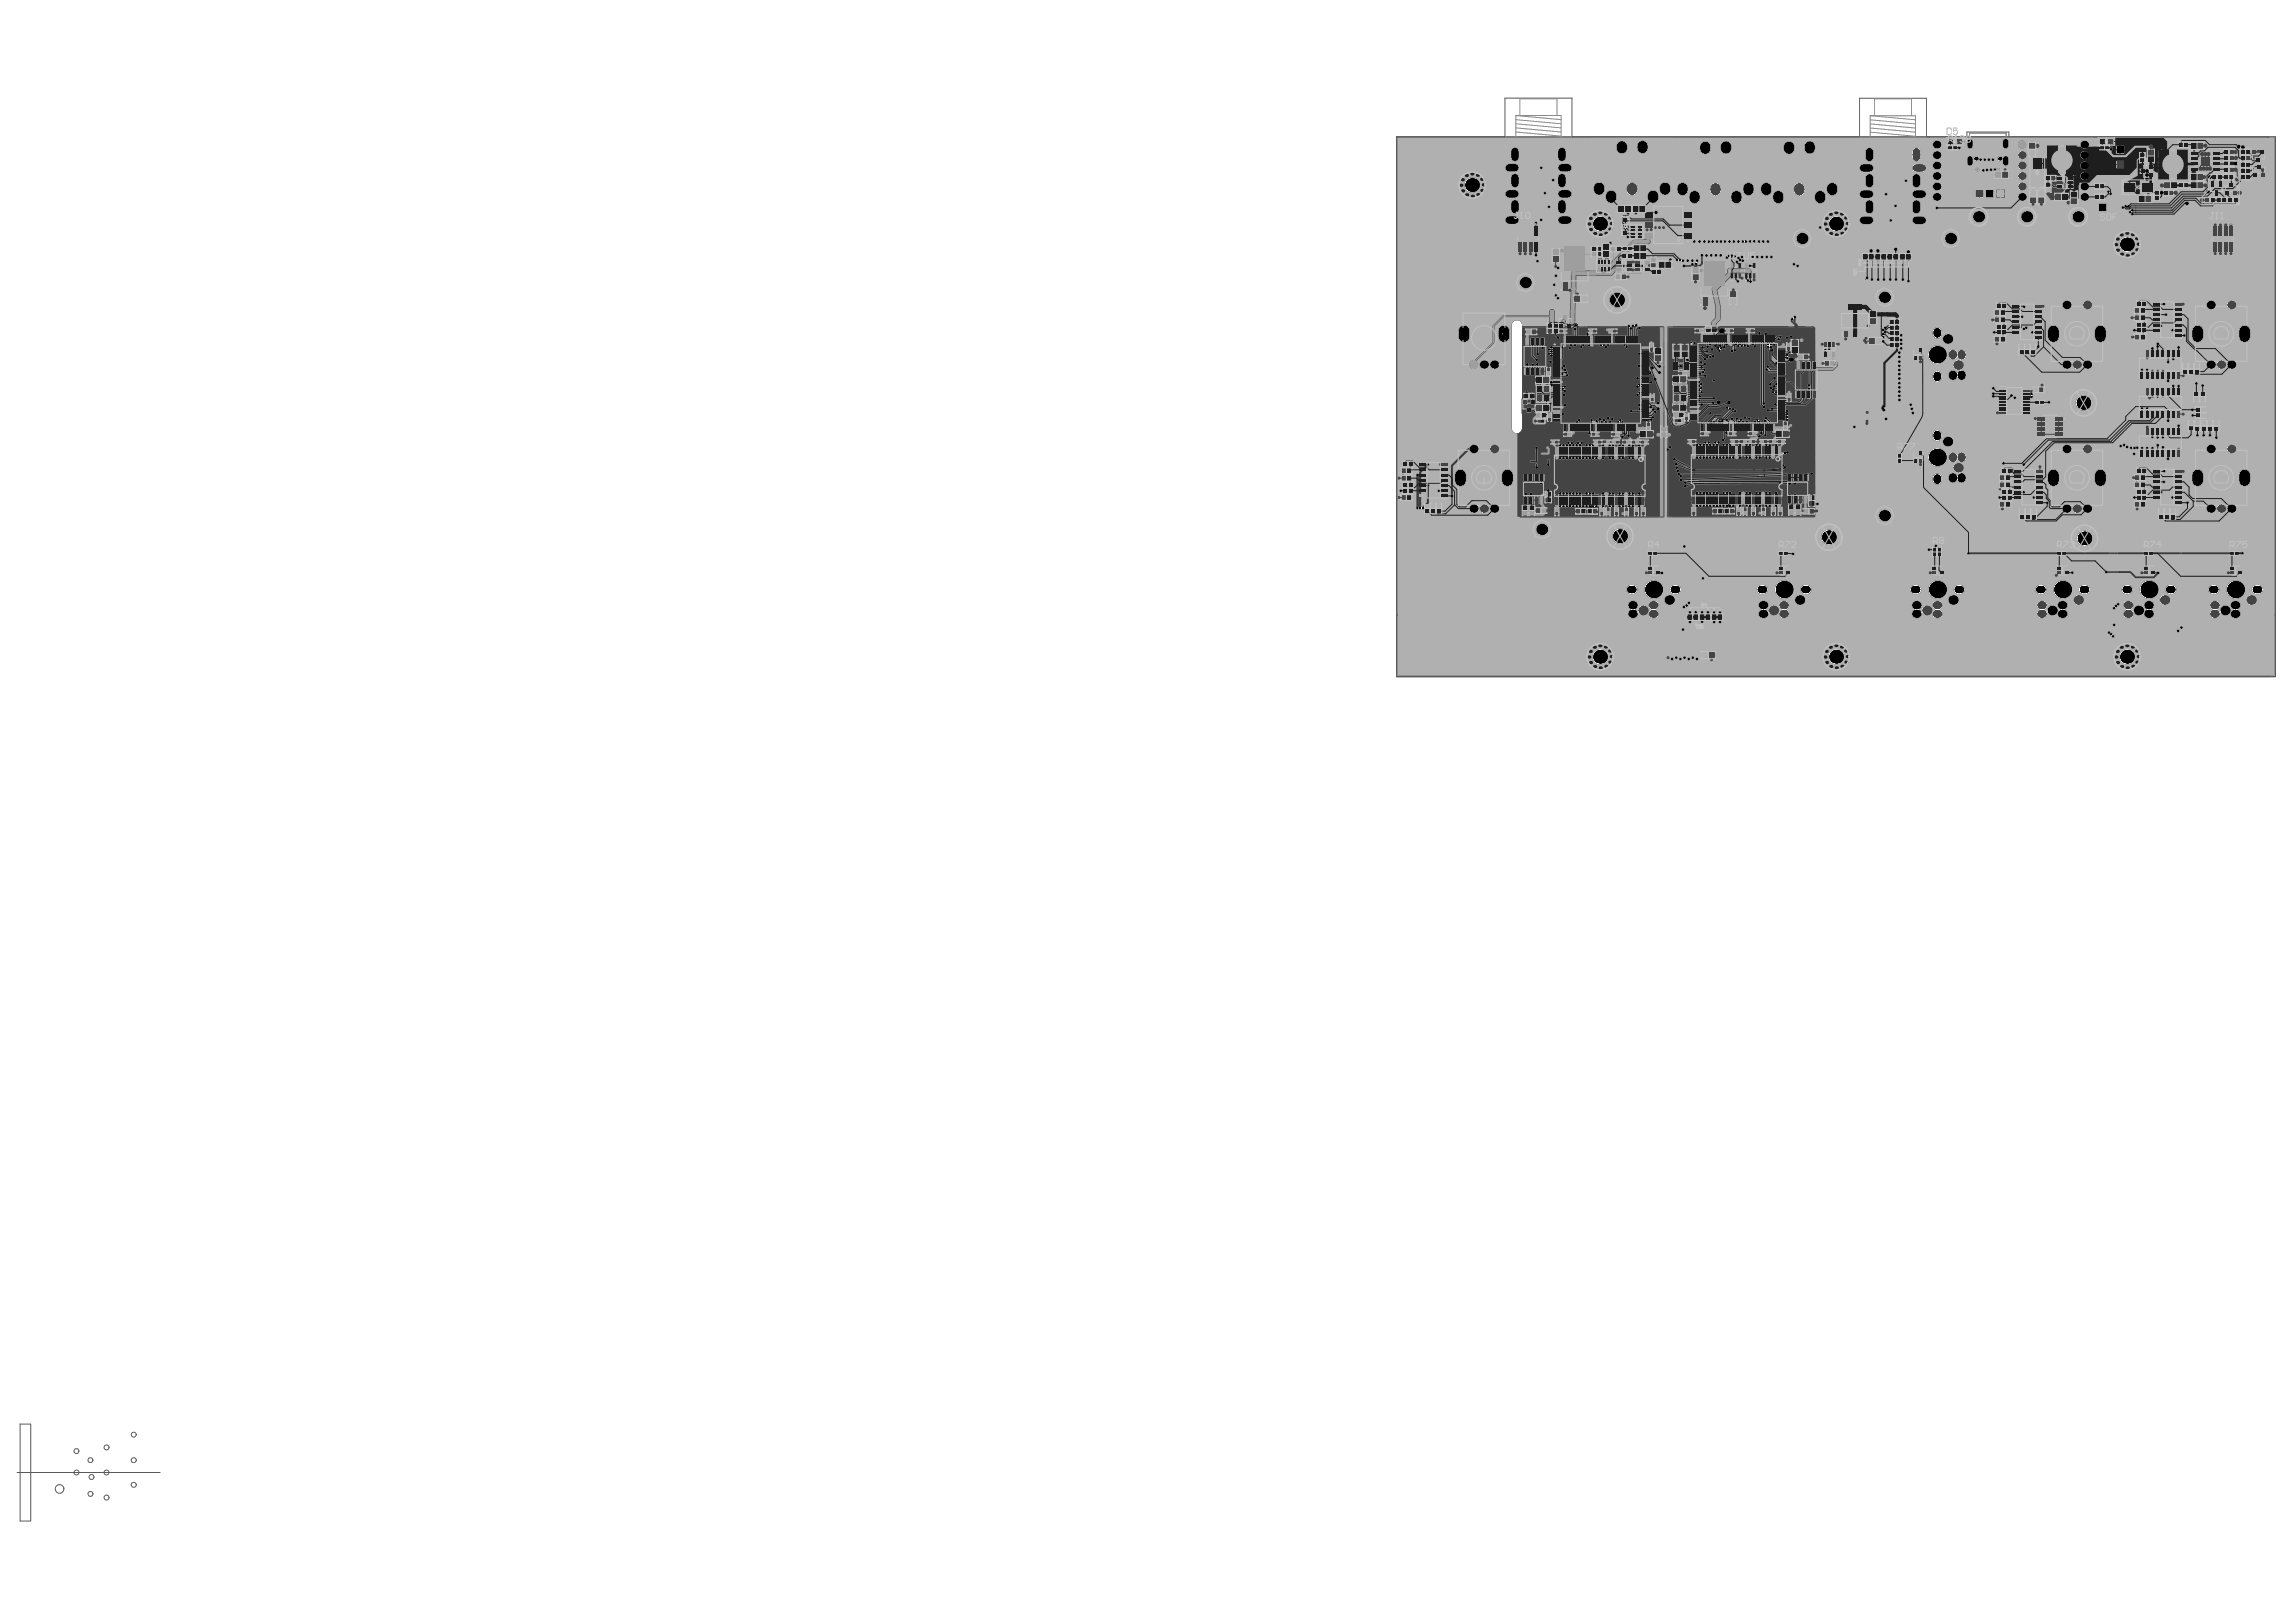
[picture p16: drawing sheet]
<svg xmlns="http://www.w3.org/2000/svg" width="297mm" height="210mm" viewBox="0 0 297 210" stroke-linecap="round" stroke-linejoin="round" font-family="sans-serif">
<path d="M200.7 58h12.5v7.2h-12.5zM218.4 57.9h12.5v7.2h-12.5z" fill="none" stroke="#5a5a5a" stroke-width=".13"/>
<g fill="#5a5a5a">
<path d="M195.3 28.2h.7v.5h-.7z"/>
<path d="M195.3 24.9h.7v.4h-.7z"/>
<path d="M201.8 23h.5v.7h-.5z"/>
<path d="M201.8 19.6h.5v.7h-.5z"/>
<path d="M211.5 29.1h.8v.7h-.8z"/>
<path d="M214.2 73.9h.3v.4h-.3z"/>
<path d="M230.3 73.9h.3v.4h-.3z"/>
<path d="M231.1 73.9h.3v.4h-.3z"/>
<path d="M247.7 58.6h.4v.3h-.4z"/>
<path d="M247.7 46.1h.4v.3h-.4z"/>
<path d="M248.3 58.6h.3v.3h-.3z"/>
<path d="M248.3 46.1h.3v.3h-.3z"/>
<path d="M251 73.9h.2v.4h-.2z"/>
<path d="M267.2 73.9h.2v.4h-.2z"/>
<path d="M277.5 73.9h.3v.4h-.3z"/>
<path d="M288.7 73.9h.3v.4h-.3z"/>
<path d="M289.5 73.9h.3v.4h-.3z"/>
<path d="M195.3 21.5h.7v.4h-.7z"/>
<path d="M201.8 26.4h.5v.7h-.5z"/>
<path d="M214.2 73.4h.3v.3h-.3z"/>
<path d="M230.3 73.4h.3v.3h-.3z"/>
<path d="M231.1 73.4h.3v.3h-.3z"/>
<path d="M247.7 59.4h.4v.3h-.4z"/>
<path d="M247.7 45.3h.4v.3h-.4z"/>
<path d="M248.3 59.4h.3v.3h-.3z"/>
<path d="M248.3 45.3h.3v.3h-.3z"/>
<path d="M251 73.4h.2v.3h-.2z"/>
<path d="M267.2 73.4h.2v.3h-.2z"/>
<path d="M277.5 73.4h.3v.3h-.3z"/>
<path d="M288.7 73.4h.3v.3h-.3z"/>
<path d="M289.5 73.4h.3v.3h-.3z"/>
<path d="M195.8 23h.4v.7h-.4z"/>
<path d="M195.8 19.6h.4v.7h-.4z"/>
<path d="M202.1 28.2h.7v.5h-.7z"/>
<path d="M202.1 24.9h.7v.4h-.7z"/>
<path d="M213.5 73.9h.2v.4h-.2z"/>
<path d="M229.3 29.1h.8v.7h-.8z"/>
<path d="M241.1 28.3h.7v.4h-.7z"/>
<path d="M241.1 24.9h.7v.5h-.7z"/>
<path d="M241.6 19.7h.5v.7h-.5z"/>
<path d="M248 28.3h.6v.4h-.6z"/>
<path d="M248 24.9h.6v.5h-.6z"/>
<path d="M247.7 19.7h.5v.7h-.5z"/>
<path d="M250.2 73.9h.3v.4h-.3z"/>
<path d="M266.4 73.9h.3v.4h-.3z"/>
<path d="M278.3 73.9h.3v.4h-.3z"/>
<path d="M195.8 26.4h.4v.7h-.4z"/>
<path d="M202.1 21.5h.7v.4h-.7z"/>
<path d="M213.5 73.4h.2v.3h-.2z"/>
<path d="M241.6 26.4h.5v.7h-.5z"/>
<path d="M241.1 21.5h.7v.5h-.7z"/>
<path d="M247.7 26.4h.5v.7h-.5z"/>
<path d="M248 21.5h.6v.5h-.6z"/>
<path d="M250.2 73.4h.3v.3h-.3z"/>
<path d="M266.4 73.4h.3v.3h-.3z"/>
<path d="M278.3 73.4h.3v.3h-.3z"/>
<path d="M241.6 23h.5v.7h-.5z"/>
<path d="M247.7 23h.5v.7h-.5z"/>
<path d="M200.9 32.7h1l-.1 .1h-.7v6.8h.7v.1h-.9z"/>
<path d="M215.2 84.8h7.1v.9h-.1v-.8h-6.9v.7v.1z"/>
<circle cx="203.4" cy="12.7" r=".03"/>
<circle cx="230.3" cy="73.3" r=".03"/>
<circle cx="230.7" cy="30.7" r=".03"/>
<circle cx="247.6" cy="59.7" r=".03"/>
<circle cx="247.6" cy="46.4" r=".03"/>
<circle cx="250.2" cy="73.3" r=".03"/>
<circle cx="266.4" cy="73.3" r=".03"/>
<circle cx="277.5" cy="73.3" r=".03"/>
<circle cx="288.7" cy="73.3" r=".03"/>
<circle cx="213.5" cy="73.3" r=".03"/>
<circle cx="249.2" cy="12.7" r=".03"/>
</g>
<g fill="none" stroke="#5a5a5a" stroke-width=".13">
<path d="M194.7 12.7h8.7v17.8h-8.7zM240.6 12.7h8.6v17.8h-8.6zM251.9 17.8h2v1h-2zM252 18.8v.6h1.3v-.6M252.3 18h1.2v.7h-1.2zM252.4 19h.5v.3h-.5zM252.5 19.1h.3M252.6 18.3h.6M252.6 19v.3M252.9 18v.6M254.5 17.1h5.4v4.7h-5.4zM254.8 17.2h4.8v3.9h-4.8z"/>
<path d="M262.4 18.4h1v1.8h-1zM262.5 18.7h.8v1.2h-.8zM262.6 19.3h.6M262.9 19v.6M264.5 18.8h4.6v3.9h-4.6zM264.9 18.9h3.7v3.7h-3.7zM271.5 17.8h2v1h-2zM271.6 18.8v.6h1.3v-.6M271.9 18h1.2v.7h-1.2zM272 19h.6v.3h-.6zM272.1 19.1h.3M272.2 18.3h.6"/>
<path d="M272.3 19v.3M272.5 18v.6M276.8 19.7h.8v1.4h-.8zM276.9 19.9h.5v1h-.5zM277.7 19.3h1.1v1.8h-1.1zM277.9 19.6h.7v1.2h-.7zM278.3 19.9v.6M278.8 19.3h4.6v4h-4.6zM279.3 19.4h3.7v3.8h-3.7zM281.7 18.3h1.5v.8h-1.5zM282 18.5h.9v.5h-.9zM282.2 18.7h.5"/>
<path d="M282.5 18.5v.5M283.3 19.4h4v3h-4M283.3 19.4h1.8v-1.1h-1.8v5.1h1.8v-1h-1.8M283.6 18.5h1.2v.7h-1.2zM284 18.9h.5M284.2 18.6v.5M284.3 19.6h2v2.6h-2zM287.6 19.3h1.5v3.1h-1.5zM287.9 19.4h.9v.5h-.9zM288.1 19.7h.5M288.4 19.4v.5M290.1 19.4h.9v.5h-.9z"/>
<path d="M290.3 19.7h.5M290.5 19.4v.5M291.3 19.3h1.8v1.8h-1.8zM291.4 19.8h1.5v.8h-1.5zM292.2 20v.5M195.8 28.7h3.8v4.4h-3.8zM196.3 30h2.7v1.8h-2.7zM200.8 32.2h1v1.8h-1zM200.9 32.5h.8v1.1h-.8zM201 33.1h.5M201.3 32.8v.5M201.8 31.8h3.8v6h-3.8z"/>
<path d="M202 32.6h3.5v3.3h-3.5zM202.5 32.6v-.1l.3-.3h1.9l.3 .3v.1M203.5 34.8h.5M203.6 38.1h1.8v1.1h-1.8zM203.7 34.5v.5M203.9 38.3h1.2v.7h-1.2zM204.2 38.7h.6M204.5 38.4v.5M205.8 31.8h.8v1.5h-.8zM206 32.6h.5M206 32.1h.5v.9h-.5zM206.2 32.3v.5"/>
<path d="M206.5 33.5h1.9v1.7h-1.9zM206.6 34h1.7v.8h-1.7zM206.7 31.9h.6v1.3h-.6zM206.8 32.5h.3M206.8 32.2h.3v.6h-.3zM207 32.4v.3M207.2 34.4h.5M207.3 31.5h1v1.8h-1zM207.4 31.8h.8v1.2h-.8zM207.5 34.1v.5M207.5 32.4h.5M207.8 32.1v.6"/>
<path d="M208.4 31.8h1.4v.8h-1.4zM208.6 32h.9v.5h-.9zM208.8 32.2h.5M209 35.4h1.4v.8h-1.4zM209.1 32v.5M209.2 35.6h1v.5h-1zM209.3 26.5h1.8v1h-1.8zM209.4 35.8h.5M209.6 26.7h1.2v.7h-1.2zM209.7 33.6h.8v1.6h-.8zM209.7 35.6v.5M209.8 28h1v2.5h-1"/>
<path d="M209.8 28v2.5M209.8 28.5h.9v1.5h-.9zM209.9 31.9h1.3v.5h-1.3zM209.9 27h.5M210 29.3h.5M210 32.8h1v.5h-1zM210.2 26.8v.5M210.2 33.1h.5M210.3 32h.5v.3h-.5zM210.3 29v.5M210.4 32.1h.3M210.5 32.8v.5"/>
<path d="M210.5 34.7l-.5 .5M210.5 32v.3M210.8 27.5h20v4.3h-20zM210.9 29.1h1.7v1.9h-1.7zM211 28.8h19.7v1.3h-19.7zM211.1 26.5h1.8v1h-1.8zM211.2 33.5h-2.2v1.9h2.2v-2.7h-1.4v.8h1.4M211.2 31.6h1.9v2h-1.9zM211.2 32.6h1.9M211.2 32.7h1.9M211.3 29.2h.8v1.7h-.8zM211.3 33.5h2.3v1.9h-2.3z"/>
<path d="M211.4 26.7h1.2v.7h-1.2zM211.4 30h.6M211.6 31.8h1.1v.7h-1.1zM211.6 33.5v-.8h1.1v.8M211.7 29.7v.6M211.8 27h.5M211.9 32.1h.5M211.9 33.1h.5M212 26.8v.5M212 33.6h.9v1.6h-.9zM212.1 31.9v.5M212.1 32.8v.6"/>
<path d="M212.5 33.6l-.5 .5M213.5 33.3h.8v1.4h-.8zM213.6 34.8h1.4v.8h-1.4zM213.6 34h.5M213.6 33.5h.5v1h-.5zM213.8 34.9h1v.5h-1zM213.9 33.7v.5M214 35.2h.6M214.3 34.9v.5M214.5 33.7h1.8v1h-1.8zM214.8 33.9h1.2v.7h-1.2zM215.1 34.2h.6"/>
<path d="M215.4 34v.5M217.4 31.6h12.1v1.3h-12.1zM217.6 32h.3v.6h-.3zM217.6 32.3h.3M217.7 32.1v.3M218 31.6v1.3M218.2 32h.3v.6h-.3zM218.2 32.3h.3M218.3 32.1v.3M218.6 31.6v1.3M218.7 31.6v1.3M218.8 32h.3v.6h-.3z"/>
<path d="M218.8 32.3h.3M218.8 34.5h1.1v1.8h-1.1zM218.9 32.1v.3M219 34.8h.7v1.2h-.7zM219.1 35.4h.5M219.2 31.6v1.3M219.4 35.2v.5M219.4 32h.3v.6h-.3zM219.4 32.3h.3M219.6 32.1v.3M219.9 31.6v1.3M219.9 33.7h3.8v6.1h-3.8z"/>
<path d="M220 32h.3v.6h-.3zM220 32.3h.3M220 34.6h3.6v3.3h-3.6zM220.1 37.8v-3.2h3.4v3.2M220.2 32.1v.3M220.5 31.6v1.3M220.5 34.6v-.2l.4-.2h1.8l.3 .2v.2M220.6 32h.3v.6h-.3zM220.6 32.3h.3M220.8 32.1v.3M221.1 31.6v1.3M221.2 32h.3v.6h-.3z"/>
<path d="M221.2 32.3h.3M221.4 32.1v.3M221.5 36.7h.6M221.7 31.6v1.3M221.8 36.5v.5M221.8 32h.3v.6h-.3zM221.8 32.3h.3M222 32.1v.3M222.3 31.6v1.3M222.5 32h.3v.6h-.3zM222.5 32.3h.3M222.6 32.1v.3"/>
<path d="M222.9 31.6v1.3M223 32h.3v.6h-.3zM223 32.3h.3M223.1 32.1v.3M223.4 31.6v1.3M223.5 32h.3v.6h-.3zM223.5 32.3h.3M223.7 33.9h1.8v2.2h-1.8zM223.7 32.1v.3M223.7 37.6h1v1.8h-1zM223.8 34.6h1.5v.9h-1.5zM223.9 37.9h.7v1.2h-.7z"/>
<path d="M224 38.5h.5M224 31.6v1.3M224.2 32h.2v.6h-.2zM224.2 32.3h.2M224.2 38.3v.5M224.3 32.1v.3M224.6 31.6v1.3M224.8 32h.3v.6h-.3zM224.8 32.3h.3M224.9 32.1v.3M225.2 31.6v1.3M225.4 32h.3v.6h-.3z"/>
<path d="M225.4 32.3h.3M225.5 32.1v.3M225.5 33.9h1.8v2.2h-1.8zM225.7 34.6h1.5v.9h-1.5zM225.8 31.6v1.3M226 32h.3v.6h-.3zM226 32.3h.3M226.1 32.1v.3M226.4 31.6v1.3M226.6 32h.3v.6h-.3zM226.6 32.3h.3M226.7 32.1v.3"/>
<path d="M227 31.6v1.3M227.1 31.6v1.3M227.2 32h.3v.6h-.3zM227.2 32.3h.3M227.3 32.1v.3M227.6 31.6v1.3M227.7 31.6v1.3M227.8 32h.3v.6h-.3zM227.8 32.3h.3M228 32.1v.3M228.2 31.6v1.3M228.3 31.6v1.3"/>
<path d="M228.4 32h.3v.6h-.3zM228.4 32.3h.3M228.6 32.1v.3M228.9 31.6v1.3M229 32h.3v.6h-.3zM229 32.3h.3M229.2 32.1v.3M238.1 39.2h3.8v4.6h-3.8zM258.1 22.1h1.8v1h-1.8zM258.2 39.2h1.4v.8h-1.4zM258.4 22.2h1.1v.8h-1.1zM258.5 39.3h.9v.5h-.9z"/>
<path d="M258.7 39.6h.5M258.7 22.6h.5M258.9 39.3v.5M259 22.3v.6M260.3 39.2h4v4.9h-4zM261.2 39.4h2.1v4.6h-2.1zM262.4 20.3h2.3v4h-2.3zM262.5 24.6h1v1.8h-1zM262.6 21.1h1.9v2.4h-1.9zM262.7 24.9h.7v1.2h-.7zM262.8 25.5h.5M263 25.2v.6"/>
<path d="M263.3 22.3h.5M263.6 22v.6M263.7 24.9h.8v1.2h-.8zM263.8 25.5h.6M264.1 25.2v.6M264.6 22.7h1.4v.8h-1.4zM264.6 24.6h-1v1.8h1v-2.9h.8v1.5h-.8M264.7 24.2h.5M264.7 23.8h.5v.9h-.5zM264.8 22.8h1v.5h-1zM265 24v.5M265 23.1h.6"/>
<path d="M265.3 22.8v.5M265.8 25h1.8v1h-1.8zM266 22.7v1.9h2.3v-1.9M266.1 25.1h1.2v.8h-1.2zM266.4 25.5h.6M266.5 20.7h.5M266.7 25.2v.5M266.7 22.9h.9v1.5h-.9zM266.8 20.5v.5M267.2 22.9l-.5 .5M267.8 24.7h1v1.8h-1zM267.9 25h.8v1.2h-.8z"/>
<path d="M268 25.6h.6M268.3 25.3v.6M270.9 23.7h1.5v.8h-1.5zM270.9 25.1h1.5v.8h-1.5zM271.2 25.2h.9v.5h-.9zM271.2 23.9h.9v.5h-.9zM271.4 25.5h.5M271.4 24.1h.5M271.6 23.9v.5M271.6 25.2v.5M274.7 23.1h3.9v2.3h-3.9zM275.5 23.3h2.4v1.9h-2.4z"/>
<path d="M276.1 39.8h1.5v.8h-1.5zM276.3 38.9h1.5v.8h-1.5zM276.4 39.9h.9v.5h-.9zM276.4 24.2h.5M276.6 39h.9v.5h-.9zM276.6 25.2h1.8v1h-1.8zM276.7 24v.5M276.8 21.3h1.8v1.8h-1.8zM276.8 39.3h.5M276.8 39.9v.5M276.9 20.4h.5M276.9 25.4v.7h1.2v-.7"/>
<path d="M277.1 39v.5M277.2 20.2v.5M277.2 25.7h.6M277.3 21.4h.8v1.5h-.8zM277.4 22.2h.6M277.5 25.5v.5M277.7 21.9v.5M278 20.2h.5M278.4 38.9h4v5h-4zM278.6 24.6h.8v1.4h-.8zM278.7 25.3h.6M278.7 24.8h.6v.9h-.6z"/>
<path d="M279 25v.5M279.4 39.1h2v4.6h-2zM279.9 24.6h1.4v.8h-1.4zM279.9 23.5h1.8v1h-1.8zM280.1 24.7h.9v.5h-.9zM280.2 23.6h1.2v.8h-1.2zM280.3 25h.5M280.5 24h.6M280.6 24.7v.5M280.8 23.7v.6M280.9 21.3h.5M281.1 21v.6"/>
<path d="M281.8 23.6h1.4v.8h-1.4zM282 23.7h1v.5h-1zM282.3 24h.5M282.5 23.7v.5M283.3 23.5h1.8v1h-1.8zM283.6 23.6h1.2v.8h-1.2zM283.6 22.5h1.2v.8h-1.2zM284 24h.5M284 22.9h.5M284.2 22.6v.6M284.2 23.7v.6M285.2 25.5h1.4v.8h-1.4z"/>
<path d="M285.4 25.6h1v.5h-1zM285.6 25.9h.5M285.7 28.8h3.8v4.4h-3.8zM285.9 25.6v.5M286.1 22.5h1.5v.8h-1.5zM286.3 30h2.7v1.9h-2.7zM286.3 21.5l-.6 .7M286.4 22.7h.9v.5h-.9zM286.6 22.9h.5M286.7 25.5h1.4v.8h-1.4zM286.8 22.7v.5M286.9 25.6h.9v.5h-.9z"/>
<path d="M287.1 25.9h.5M287.4 25.6v.5M287.6 22.5h1.5v.8h-1.5zM287.6 20.8h1.5M287.6 20.1h1.5M287.6 21.6h1.5M287.6 20.9h1.5M287.8 23.5h1.8v1.8h-1.8zM287.9 22.7h.9v.5h-.9zM287.9 21.7h.9v.5h-.9zM287.9 20.9v.5h.9v-.5M287.9 20.2h.9v.5h-.9z"/>
<path d="M287.9 24h1.5v.8h-1.5zM288.1 22.9h.5M288.1 22h.5M288.1 21.2h.5M288.1 20.5h.5M288.2 25.5h1.4v.8h-1.4zM288.3 22.7v.5M288.4 20.9v.5M288.4 21.7v.5M288.4 20.2v.5M288.4 24.4h.5M288.4 25.6h1v.5h-1z"/>
<path d="M288.6 25.9h.5M288.7 24.1v.6M288.9 25.6v.5M289.8 22.5h1.4v-3.2h-1.4v4h1.4v-.8M289.8 21.7h1.4M289.8 20.9h1.4M289.8 20.1h1.4M290 22.7h1v.5h-1zM290.1 20.2h.9v.5h-.9zM290.1 21h.9v.5h-.9zM290.1 21.8h.9v.6h-.9zM290.2 22.9h.6"/>
<path d="M290.3 21.3h.5M290.3 22.1h.5M290.3 20.5h.5M290.5 22.7v.5M290.5 20.2v.5M290.5 21v.5M290.5 21.8v.6M291.3 21.2h1.8v1.8h-1.8zM291.5 21.7h1.4v.8h-1.4zM291.9 20.2h.5M291.9 22.1h.6M292.2 21.8v.6"/>
<path d="M181.4 59.7h1.5v.8h-1.5zM181.7 59.8h.9v.5h-.9zM182.2 59.8v.5M183.5 59.7h4v4.9h-4zM184.4 59.8h2.1v4.7h-2.1zM192 43.9h.1M196.9 51.6h1.8v1.9h-1.8zM197 43.6h3.2v5h-3.2zM197.1 52.2h1.4v.7h-1.4zM197.1 51.7v-.8h1.4v.8M197.2 44.7h2.8v2.8h-2.8zM197.2 46.9l.6 .6"/>
<path d="M197.3 51h1v.5h-1zM197.4 42.5h1.4v.8h-1.4zM197.5 52.5h.6M197.5 51.3h.6M197.6 42.7h1v.5h-1zM197.8 51v.5M197.8 52.3v.5M197.8 42.9h.5M198.1 42.7v.5M198.6 49.7h2.1v2.6h-2.1zM198.6 48.6h1.9v1.1h-1.9zM198.7 52.3h1.8v1h-1.8z"/>
<path d="M198.7 53.4h1.4v.8h-1.4zM198.8 54.2h1.1v.6h-1.1zM198.9 53.5h.9v.5h-.9zM199 50.1h1.3v1.8h-1.3zM199 48.8h1.1v.7h-1.1zM199 52.4h1.1v.8h-1.1zM199.1 54.4h.5v.2h-.5zM199.1 53.8h.5M199.2 54.5h.3M199.3 49.2h.5M199.3 52.8h.5M199.3 54.4v.2"/>
<path d="M199.4 53.5v.5M199.4 51h.5M199.6 48.9v.5M199.6 52.5v.6M199.7 50.7v.5M200.1 47.6h.5v1h-.5zM200.1 41.8h1.6v1.4h-1.6zM200.2 53.5h.5v1h-.5zM200.2 47.8h.3v.5h-.3zM200.2 48.1h.3M200.3 42.5h.5M200.3 42h.5v.9h-.5z"/>
<path d="M200.3 53.7h.3v.6h-.3zM200.3 54h.3M200.4 47.9v.3M200.5 53.9v.3M200.5 42.2v.5M200.7 56.9h1v.6h-1zM200.8 43.4h12.6v12.5h-12.6zM200.9 41.8v1.4M200.9 57.1h.6v.2h-.6zM201 42.5h.5M201 42h.5v.9h-.5zM201 57.2h.3"/>
<path d="M201.2 57.1v.2M201.3 42.2v.5M201.6 40.7h1.8v1.8h-1.8zM201.7 42.6h1v.5h-1zM201.7 41.2h1.5v.8h-1.5zM201.8 44.3h10.6v10.7h-10.6zM201.9 42.7h.6v.3h-.6zM202 44.3l-.2 .3M202 42.8h.3M202.2 42.7v.3M202.2 41.6h.5M202.3 55.9h1v.6h-1z"/>
<path d="M202.5 41.3v.6M202.5 56.1h.6v.2h-.6zM202.7 56.2h.2M202.8 56.1v.2M205.5 42.6h1v.5h-1zM205.8 42.7h.5v.3h-.5zM205.8 55.9h1.1v.6h-1.1zM205.9 42.8h.3M206 42.7v.3M206.1 56.1h.5v.2h-.5zM206.2 56.9h1v.6h-1zM206.2 56.2h.3"/>
<path d="M206.4 56.1v.2M206.4 57.1h.5v.2h-.5zM206.5 57.2h.3M206.7 57.1v.2M207.3 56.9h1v.6h-1zM207.5 57.1h.6v.2h-.6zM207.7 57.2h.2M207.8 57.1v.2M208.2 42.6h1v.5h-1zM208.4 42.7h.6v.3h-.6zM208.5 56.9h1v.6h-1zM208.5 55.9h1v.6h-1z"/>
<path d="M208.5 42.8h.3M208.7 42.7v.3M208.7 57.1h.5v.2h-.5zM208.7 56.1h.6v.2h-.6zM208.8 57.2h.3M208.9 56.2h.2M209 57.1v.2M209 56.1v.2M209.9 56.9h1.1v.6h-1.1zM210.2 57.1h.5v.2h-.5zM210.3 57.2h.3M210.4 57.1v.2"/>
<path d="M211.1 56.9h1v.6h-1zM211.3 57.1h.6v.2h-.6zM211.5 57.2h.2M211.6 57.1v.2M212.1 55.7h1.8v1h-1.8zM212.2 56.9h1.1v.6h-1.1zM212.4 55.8h1.2v.8h-1.2zM212.5 57.1h.5v.2h-.5zM212.6 57.2h.3M212.7 56.2h.6M212.8 57.1v.2M213 55.9v.6"/>
<path d="M213 54.6h.5v1h-.5zM213.1 55.1h.3M213.1 54.9h.3v.5h-.3zM213.3 55v.3M213.4 44.4h.5v1h-.5zM213.5 51h.5v1h-.5zM213.5 44.7h.3v.5h-.3zM213.5 44.9h.3M213.6 51.5h.3M213.6 51.2h.3v.6h-.3zM213.7 44.8v.3M213.7 51.3v.3"/>
<path d="M214 45h1v1.8h-1zM214.1 45.3h.8v1.2h-.8zM214.2 45.9h.6M214.5 45.6v.6M216 46.4h3v2h-3zM216.4 49.6h2v2.6h-2zM216.4 53.3h1.4v.8h-1.4zM216.4 46.3v-1.8h2v1.9M216.4 48.6h1.8v1h-1.8zM216.4 52.2h1.8v1.1h-1.8zM216.5 44.9h.8v1.1h-.8zM216.6 54.2h1v.5h-1z"/>
<path d="M216.6 47h1.7v.8h-1.7zM216.6 53.4h1v.6h-1zM216.6 45.4h.6M216.7 50h1.4v1.8h-1.4zM216.7 52.4h1.2v.7h-1.2zM216.7 48.7h1.2v.8h-1.2zM216.8 54.3h.5v.3h-.5zM216.8 53.7h.5M216.9 45.2v.5M216.9 54.4h.3M217 52.8h.6M217 49.1h.6"/>
<path d="M217.1 54.3v.3M217.1 53.4v.6M217.1 50.9h.5M217.2 48h1v.6h-1zM217.3 48.8v.6M217.3 52.5v.5M217.4 50.7v.5M217.4 48.4v-.3h.5v.3M217.4 44.5v1.8M217.4 44.5v1.9M217.5 48.3h.3M217.6 44.9h.7v1.1h-.7z"/>
<path d="M217.7 45.4h.5M217.7 48.1v.3M217.9 53.5h.6v1h-.6zM217.9 45.2v.5M218 53.7h.3v.5h-.3zM218 54h.3M218.2 53.8v.3M218.4 56.9h1v.5h-1zM218.6 43.3h12.5v12.5h-12.5zM218.6 57h.6v.3h-.6zM218.8 57.1h.2M218.9 57v.3"/>
<path d="M219.3 42.5h1v.6h-1zM219.5 44.2h10.6v10.7h-10.6zM219.5 42.7h.6v.2h-.6zM219.7 42.8h.2M219.8 44.2l-.3 .3M219.8 42.7v.2M220 55.9h1v.5h-1zM220.2 56h.6v.3h-.6zM220.4 56.1h.3M220.5 56v.3M223.2 42.5h1v.6h-1zM223.5 42.7h.5v.2h-.5z"/>
<path d="M223.6 55.9h1v.5h-1zM223.6 42.8h.3M223.7 42.7v.2M223.8 56h.5v.3h-.5zM223.9 56.9h1v.5h-1zM223.9 56.1h.3M224.1 56v.3M224.1 57h.6v.3h-.6zM224.2 57.1h.3M224.4 57v.3M225 56.9h1v.5h-1zM225.3 57h.5v.3h-.5z"/>
<path d="M225.4 57.1h.3M225.5 57v.3M225.9 42.5h1v.6h-1zM226.2 42.7h.5v.2h-.5zM226.2 55.9h1v.5h-1zM226.2 56.9h1v.5h-1zM226.3 42.8h.3M226.4 56h.6v.3h-.6zM226.4 57h.6v.3h-.6zM226.4 42.7v.2M226.5 56.1h.3M226.5 57.1h.3"/>
<path d="M226.7 56v.3M226.7 57v.3M227.7 56.9h1v.5h-1zM227.9 57h.5v.3h-.5zM228 57.1h.3M228.2 57v.3M228.8 56.9h1v.5h-1zM229 57h.6v.3h-.6zM229.2 57.1h.3M229.3 57v.3M229.7 55.6h1.8v1h-1.8zM230 56.9h1v.5h-1z"/>
<path d="M230 55.8h1.2v.7h-1.2zM230.2 57h.5v.3h-.5zM230.3 56.1h.5M230.3 57.1h.3M230.5 57v.3M230.6 55.9v.5M230.7 54.6h.5v1h-.5zM230.8 55.1h.3M230.8 54.8h.3v.6h-.3zM231 54.9v.3M231.1 44.4h.5v1h-.5zM231.2 50.9h.5v1h-.5z"/>
<path d="M231.2 44.9h.3M231.2 44.6h.3v.5h-.3zM231.3 51.4h.3M231.3 51.2h.3v.5h-.3zM231.4 44.7v.3M231.5 51.3v.3M231.7 43.9h1v1.8h-1zM231.8 44.3h.8v1.1h-.8zM231.9 44.8h.6M232.1 46.7h3.2v5h-3.2zM232.2 44.6v.5M232.3 47.8h2.8v2.8h-2.8z"/>
<path d="M232.3 49.9l.7 .7M232.6 45.8h1.4v.8h-1.4zM232.8 45.9h1v.5h-1zM233 46.2h.6M233.3 45.9v.5M235.7 44.1h1.9v2.2h-1.9zM235.9 44.8h1.5v.8h-1.5zM236 46.6h1.4v.8h-1.4zM236.2 46.8h1v.5h-1zM236.4 47h.5M236.7 46.8v.5M236.9 44.8l.5 .5"/>
<path d="M238.3 40.6h3.4v1.8h-3.4zM238.3 41.2l1.2 1.2M239.7 40.1h3.8v17.3h-3.8zM240.2 40.6h.8v16.2h-.8zM241 41.1h1.5v15.3h-1.5M241.7 43.6h1.8v1h-1.8zM241.8 40.2h1v1.8h-1zM241.9 40.5h.8v1.2h-.8M242 43.8h1.2v.7h-1.2zM242 41.1h.6M242.3 40.8v.6M242.4 44.1h.5"/>
<path d="M242.6 43.9v.5M244.3 51.5h1.3M244.3 50.9h1.3M244.3 47h1.3M244.3 43.1h1.3v11.2h-1.3zM244.3 54.5h1.3v.6h-1.3zM244.3 52.1h1.3M244.3 53.7h1.3M244.3 45.9h1.3M244.3 52h1.3M244.3 53.2h1.3M244.3 52.6h1.3"/>
<path d="M244.3 49.8h1.3M244.3 50.4h1.3M244.3 48.7h1.3M244.3 49.2h1.3M244.3 47.6h1.3M244.3 48.2h1.3M244.3 48.1h1.3M244.3 46.5h1.3M244.3 44.8h1.3M244.3 45.3h1.3M244.3 43.7h1.3M244.3 44.2h1.3"/>
<path d="M244.4 41.2h1.4v3.9h-1.4zM244.4 42h1.4M244.4 43.5h1.4M244.4 44.3h1.4M244.4 42.8h1.4M244.4 42.7h1.4M244.6 44.4h.9v.5h-.9zM244.6 43.6h.9v.5h-.9zM244.6 42.1h.9v.5h-.9zM244.6 41.4h.9v.5h-.9zM244.6 42.9h.9v.5h-.9zM244.7 52.7h.5v.3h-.5z"/>
<path d="M244.7 53.9h.5v.3h-.5zM244.7 53.3h.5v.3h-.5zM244.7 48.3h.5v.3h-.5zM244.7 54.7h.5v.3h-.5zM244.7 46.6h.5v.3h-.5zM244.7 46h.5v.3h-.5zM244.7 43.8h.5v.3h-.5zM244.7 44.9v.3h.5v-.3M244.7 43.5v-.3h.5v.3M244.7 45.5h.5v.3h-.5zM244.7 47.2h.5v.2h-.5zM244.7 47.7h.5v.3h-.5z"/>
<path d="M244.7 48.8h.5v.3h-.5zM244.7 49.4h.5v.3h-.5zM244.7 50h.5v.2h-.5zM244.7 50.5h.5v.3h-.5zM244.7 51.1h.5v.3h-.5zM244.7 51.6h.5v.3h-.5zM244.7 52.2h.5v.3h-.5zM244.8 53.4h.3M244.8 46.2h.3M244.8 48.4h.3M244.8 54.8h.3M244.8 52.3h.3"/>
<path d="M244.8 52.9h.3M244.8 51.8h.3M244.8 51.2h.3M244.8 50.1h.3M244.8 50.7h.3M244.8 49h.3M244.8 49.5h.3M244.8 47.9h.3M244.8 46.7h.3M244.8 47.3h.3M244.8 45.6h.3M244.8 44.5h.3"/>
<path d="M244.8 43.4h.3M244.8 43.9h.3M244.8 54h.3M244.8 43.9h.5M244.8 42.4h.5M244.8 41.6h.5M245 43.2v.3M245 43.8v.3M245 44.4v.3M245 44.9v.3M245 45.5v.3M245 46v.3"/>
<path d="M245 46.6v.3M245 47.2v.2M245 47.7v.3M245 48.3v.3M245 48.8v.3M245 49.4v.3M245 50v.2M245 50.5v.3M245 51.1v.3M245 51.6v.3M245 52.2v.3M245 52.7v.3"/>
<path d="M245 53.3v.3M245 53.9v.3M245 54.7v.3M245.1 41.4v.5M245.1 42.1v.5M245.1 42.9v.5M245.1 43.6v.5M245.1 44.4v.5M245.2 44.7v-.3h-.5v.3h.6M245.4 58.6h.6v1.3h-.6zM245.6 59.3h.3M245.6 59h.3v.6h-.3z"/>
<path d="M245.7 59.1v.3M247.6 45.3h1.1v1.1h-1.1zM247.6 58.6h1.1v1.1h-1.1zM258 40h1.4v.8h-1.4zM258 41h1.4v.8h-1.4zM258 43.5h1.4v.8h-1.4zM258.2 41.9h1.4v1.5h-1.4zM258.2 42.7h1.4M258.2 42.6h1.4M258.2 43.6h1v.5h-1zM258.2 40.2h1v.5h-1zM258.2 41.1h1v.5h-1z"/>
<path d="M258.5 43.9h.5M258.5 41.4h.5M258.5 40.4h.5M258.5 42.8h.9v.5h-.9zM258.5 42h.9v.5h-.9zM258.5 50h4.2v3.8h-4.2zM258.7 42.3h.5M258.7 43h.5M258.7 40.2v.5M258.7 41.1v.5M258.7 43.6v.5M258.9 42v.5"/>
<path d="M258.9 42.8v.5M259.4 50.1h2.4v3.5h-2.4zM259.8 50.1l-.4 .4M261.3 45.2h.5M261.3 44.8h.5v.9h-.5zM261.5 45v.5M261.9 44.5v1.5M262 45.2h.5M262 44.8h.5v.9h-.5zM262.3 45v.5M262.7 46v-1.5h-1.6v1.5h2.3v-1.5h-.8v1.5M262.8 45.2h.5"/>
<path d="M262.8 44.8h.5v.9h-.5zM263 45v.5M263 50.1h1.5v.8h-1.5zM263.1 53.2h4.2v4h-4.2zM263.2 51.8h1.3v.6h-1.3zM263.3 50.2h.9v.5h-.9zM263.3 43.3l-.7 .7M263.5 50.5h.5M263.6 51.9h.5v.3h-.5zM263.7 52.1h.3M263.8 50.2v.5M263.9 51.9v.3"/>
<path d="M264.4 53.7h1.6v2.9h-1.6zM276.1 40.7h1.5v.8h-1.5zM276.1 43.2h1.5v.8h-1.5zM276.3 41.6h1.5v1.5h-1.5zM276.3 42.4h1.5M276.3 42.3h1.5M276.4 40.9h.9v.5h-.9zM276.4 43.4h.9v.5h-.9zM276.6 41.1h.5M276.6 43.6h.5M276.6 40.2h.5M276.6 41.7h.9v.6h-.9z"/>
<path d="M276.6 42.5h.9v.5h-.9zM276.6 55.3h5.7v4h-5.7zM276.6 45.2h5.7v4h-5.7zM276.6 50.1h5.7v4h-5.7zM276.8 51.1h5.4v2.1h-5.4zM276.8 46.1h5.4v2.1h-5.4zM276.8 56.2h5.4v2.1h-5.4zM276.8 57.6l.6 .7M276.8 52.5l.6 .7M276.8 47.5l.6 .7M276.8 42.7h.5M276.8 42h.5"/>
<path d="M276.8 40.9v.5M276.8 43.4v.5M277.1 41.7v.6M277.1 42.5v.5M281.4 43l-.6 .7M282.3 47h2.3v1.5h-2.3M282.5 47.7h.5M282.5 47.3h.5v.9h-.5zM282.7 47.5v.5M283.1 47v1.5M283.2 47.7h.5M283.2 55.1h.5"/>
<path d="M283.2 47.3h.5v.9h-.5zM283.2 54.6h.5v1h-.5zM283.5 47.5v.5M283.5 54.8v.5M283.8 50.6h1.6v1.4h-1.6zM283.8 47v1.5M283.9 47v1.5M283.9 54.4h3.2v1.4h-4v-1.4h.8v1.4M283.9 50.9h.5v.9h-.5zM283.9 51.3h.5M284 47.7h.5M284 47.3h.5v.9h-.5z"/>
<path d="M284 52.6h1.4v1.6h-1.4zM284 53.4h1.4M284 55.1h.5M284 54.6h.5v1h-.5zM284.2 51.1v.5M284.2 47.5v.5M284.2 52.8h1v.5h-1zM284.2 53.5h1v.5h-1zM284.3 54.9v.5M284.4 53.8h.6M284.4 53h.6M284.6 50.6v1.4"/>
<path d="M284.7 54.4v1.4M284.7 52.8v.5M284.7 53.5v.5M284.7 50.9h.5v.9h-.5zM284.7 51.3h.5M284.8 55.1h.6M284.8 54.6h.6v1h-.6zM285 51.1v.5M285.1 54.9v.5M285.5 54.4v1.4M285.7 55.1h.5M285.7 54.7h.5v.9h-.5z"/>
<path d="M285.9 54.9v.5M286.3 54.4v1.4M286.5 55.1h.5M286.5 54.6h.5v1h-.5zM286.7 54.9v.5M181.2 60.5h1.5v.8h-1.5zM181.2 61.5h1.5v.8h-1.5zM181.2 64h1.5v.8h-1.5zM181.4 62.4h1.5v1.5h-1.5zM181.4 63.2h1.5M181.4 63.1h1.5M181.5 64.1h.9v.5h-.9z"/>
<path d="M181.5 60.7h.9v.5h-.9zM181.5 61.6h.9v.5h-.9zM181.7 64.4h.5M181.7 60.9h.5M181.7 61.9h.5M181.7 62.5h.9v.5h-.9zM181.7 63.3h.9v.5h-.9zM181.9 62.8h.5M181.9 63.5h.5M181.9 60.1h.5M181.9 60.7v.5M181.9 61.6v.5"/>
<path d="M181.9 64.1v.5M182.2 62.5v.5M182.2 63.3v.5M184.3 65.1h2.3v1.4h-2.3zM184.4 65.8h.5M184.4 65.3h.5v1h-.5zM184.7 65.5v.6M185 65.1v1.4M185.1 65.1v1.4M185.2 65.8h.5M185.2 65.3h.5v1h-.5zM185.4 65.5v.6"/>
<path d="M185.8 65.1v1.4M185.9 65.8h.5M185.9 65.3h.5v1h-.5zM186.2 65.5v.6M186.5 63.8l-.7 .7M196.9 65.3h.8v1.5h-.8zM196.9 61.3h3v4h-3zM197.1 65.6h.5v.9h-.5zM197.1 66.1h.5M197.1 62.2h2.6v2.1h-2.6zM197.3 65.8v.5M197.8 65.3h.8v1.5h-.8z"/>
<path d="M197.9 65.6h.5v.9h-.5zM197.9 66.1h.5M198.2 65.8v.5M198.7 65.7h1.4v.8h-1.4zM198.9 65.8h.9v.5h-.9zM199 62.2l.7 .7M199.1 66.1h.5M199.4 65.8v.5M201.2 65.7h.5v1h-.5zM201.3 65.9h.3v.6h-.3zM201.3 66.2h.3M201.4 66.1v.3"/>
<path d="M203.8 65.8h1.4v.8h-1.4zM204 65.9h1v.5h-1zM204.2 66.2h.6M204.5 65.9v.5M205.3 65.8h1.4v.8h-1.4zM205.5 65.9h1v.5h-1zM205.8 66.2h.5M206 65.9v.5M207 65.7h.5v1h-.5zM207.1 66.2h.3M207.1 66h.3v.5h-.3zM207.2 66.1v.3"/>
<path d="M207.8 65.7h.5v1h-.5zM207.9 66.2h.3M207.9 66h.3v.5h-.3zM208 66.1v.3M208.9 65.7h.5v1h-.5zM209 66.2h.3M209 66h.3v.5h-.3zM209.1 66.1v.3M210.2 65.7h.5v1h-.5zM210.3 66.2h.3M210.3 66h.3v.5h-.3zM210.4 66.1v.3"/>
<path d="M211.4 65.7h.6v1h-.6zM211.6 66.2h.2M211.6 66h.2v.5h-.2zM211.7 66.1v.3M212.3 65.7h.6v1h-.6zM212.5 66.2h.2M212.5 66h.2v.5h-.2zM212.6 66.1v.3M213.2 71.3h1.3v.6h-1.3zM213.5 73.3h1v1.1h-1zM213.5 71.5h.6v.2h-.6zM213.7 71.6h.3"/>
<path d="M213.8 71.5v.2M218.9 65.7h.5v1h-.5zM219 66.2h.3M219 65.9h.3v.5h-.3zM219.1 66v.3M221.5 65.7h1.4v.8h-1.4zM221.8 65.9h.9v.5h-.9zM222 66.1h.5M222.2 65.9v.5M223 65.7h1.4v.8h-1.4zM223.3 65.9h.9v.5h-.9zM223.5 66.1h.5"/>
<path d="M223.7 65.9v.5M224.7 65.7h.5v1h-.5zM224.8 66.2h.3M224.8 65.9h.3v.5h-.3zM225 66v.3M225.5 65.7h.5v1h-.5zM225.6 66.2h.3M225.6 65.9h.3v.5h-.3zM225.8 66v.3M226.6 65.7h.5v1h-.5zM226.7 66.2h.3M226.7 65.9h.3v.5h-.3z"/>
<path d="M226.8 66v.3M227.9 65.7h.5v1h-.5zM228 66.2h.3M228 65.9h.3v.5h-.3zM228.1 66v.3M229.2 65.7h.5v1h-.5zM229.3 66.2h.3M229.3 65.9h.3v.5h-.3zM229.4 66v.3M230 65.7h.6v1h-.6zM230.1 71.3h1.3v.6h-1.3zM230.2 66.2h.2"/>
<path d="M230.2 65.9h.2v.5h-.2zM230.3 66v.3M230.3 73.3h1.1v1.1h-1.1zM230.4 71.5h.6v.2h-.6zM230.6 71.6h.3M230.7 71.5v.2M231.1 61.3h2.9v3.9h-2.9zM231.3 62.2h2.6v2.1h-2.6zM231.3 65.3h.8v1.4h-.8zM231.5 66h.5M231.5 65.6h.5v.9h-.5zM231.7 65.8v.5"/>
<path d="M232.2 65.3h.8v1.4h-.8zM232.4 66h.5M232.4 65.5h.5v1h-.5zM232.6 65.7v.6M233.2 62.2l.7 .7M233.3 65.8h1.4v.8h-1.4zM233.5 65.9h1v.5h-1zM233.8 66.2h.5M234 65.9v.5M250 70.8h1.2v1.3h-1.2zM250.2 71.4h.2M250.2 71.2h.2v.5h-.2z"/>
<path d="M250.2 73.3h1v1.1h-1zM250.3 71.3v.3M250.6 70.8v1.3M250.8 71.4h.3M250.8 71.2h.3v.5h-.3zM250.9 71.3v.3M258.7 64.9h1.4v.8h-1.4zM258.7 61.4h1.4v.8h-1.4zM258.7 62.4h1.4v.8h-1.4zM258.9 60.5h1.5v.8h-1.5zM258.9 63.2h1.5v1.6h-1.5zM258.9 64h1.5"/>
<path d="M259 61.6h.9v.5h-.9zM259 62.5h.9v.5h-.9zM259 65h.9v.5h-.9zM259.2 65.3h.5M259.2 62.8h.5M259.2 61.8h.5M259.2 64.1h.9v.5h-.9zM259.2 60.7h.9v.5h-.9zM259.2 63.4h.9v.5h-.9zM259.4 64.4h.5M259.4 63.6h.5M259.4 60.9h.5"/>
<path d="M259.4 61.6v.5M259.4 62.5v.5M259.4 65v.5M259.6 60.7v.5M259.6 63.4v.5M259.6 64.1v.5M260.5 60.6h4v4.9h-4zM261.2 65.8h2.3v1.5h-2.3zM261.4 66.5h.5M261.4 66.1h.5v.9h-.5zM261.4 60.7h2.1v4.6h-2.1zM261.6 66.3v.5"/>
<path d="M261.9 65.8v1.5M262 65.8v1.5M262.1 66.5h.5M262.1 66.1h.5v.9h-.5zM262.3 66.3v.5M262.7 65.8v1.5M262.8 66.5h.5M262.8 66.1h.5v.9h-.5zM263.1 66.3v.5M263.5 64.7l-.7 .6M266.1 71.3h1.3v.6h-1.3zM266.4 73.3h1v1.1h-1z"/>
<path d="M266.4 71.5h.6v.2h-.6zM266.6 71.6h.3M266.7 71.5v.2M276.1 64.9h1.5v.8h-1.5zM276.1 61.4h1.5v.8h-1.5zM276.1 62.4h1.5v.8h-1.5zM276.3 60.5h1.5v.8h-1.5zM276.3 63.2h1.5v1.6h-1.5zM276.3 64h1.5M276.4 61.6h.9v.5h-.9zM276.4 62.5h.9v.5h-.9zM276.4 65h.9v.5h-.9z"/>
<path d="M276.6 65.3h.5M276.6 62.8h.5M276.6 61.8h.5M276.6 60.7h.9v.5h-.9zM276.6 63.4h.9v.5h-.9zM276.6 64.1h.9v.5h-.9zM276.8 64.4h.5M276.8 63.6h.5M276.8 60.9h.5M276.8 61.6v.5M276.8 62.5v.5M276.8 65v.5"/>
<path d="M277.1 60.7v.5M277.1 63.4v.5M277.1 64.1v.5M277.3 71.3h1.3v.6h-1.3zM277.5 73.3h1.1v1.1h-1.1zM277.7 71.5h.5v.2h-.5zM277.8 71.6h.3M278 71.5v.2M278.4 60.6h4v4.9h-4zM279.2 65.8h2.3v1.5h-2.3zM279.4 60.7h2v4.6h-2zM279.4 66.5h.5"/>
<path d="M279.4 66.1h.5v.9h-.5zM279.6 66.3v.5M280 65.8v1.5M280.1 66.5h.5M280.1 66.1h.5v.9h-.5zM280.4 66.3v.5M280.7 65.8v1.5M280.8 65.8v1.5M280.9 66.5h.5M280.9 66.1h.5v.9h-.5zM281.1 66.3v.5M281.4 64.7l-.6 .6"/>
<path d="M288.4 71.3h1.3v.6h-1.3zM288.7 73.3h1.1v1.1h-1.1zM288.8 71.5h.5v.2h-.5zM288.9 71.6h.3M289.1 71.5v.2M220.1 84.3h1.8v1h-1.8zM220.4 84.4h1.2v.8h-1.2zM220.7 84.8h.6M221 84.5v.5"/>
<circle cx="203.7" cy="34.8" r=".19"/>
<circle cx="221.8" cy="36.7" r=".19"/>
</g>
<g fill="none" stroke="#5a5a5a" stroke-width=".2">
<path d="M246.6 48.9v1.1h1M247.6 41.8h-1v1.1M247.6 55.1h-1v1.1M253.6 41.8h1.1v1.1M253.6 55.1h1.1v1.1M254.7 48.9v1.1h-1.1M209.9 79.3v1.1h1M210.9 72.2h-1v1.1M216.9 72.2h1.1v1.1M218 79.3v1.1h-1.1M226.8 79.3v1.1h1M227.8 72.2h-1v1.1"/>
<path d="M233.8 72.2h1.1v1.1M234.9 79.3v1.1h-1.1M246.6 62.2v1h1M246.6 79.3v1.1h1.1M247.7 72.2h-1.1v1.1M253.7 72.2h1v1.1M254.7 62.2v1h-1.1M254.7 79.3v1.1h-1M262.8 79.3v1.1h1.1M263.9 72.2h-1.1v1.1M269.8 72.2h1.1v1.1M270.9 79.3v1.1h-1.1"/>
<path d="M274 79.3v1.1h1M275 72.2h-1v1.1M281 72.2h1.1v1.1M282.1 79.3v1.1h-1.1M285.2 79.3v1.1h1M286.2 72.2h-1v1.1M292.2 72.2h1.1v1.1M293.3 79.3v1.1h-1.1"/>
</g>
<g fill="#5a5a5a">
<path d="M275.5 23.3h.3v1.9h-.3z" fill-rule="evenodd"/>
<path d="M262.6 23.2h1.9v.3h-1.9z" fill-rule="evenodd"/>
</g>
<g fill="none" stroke="#5a5a5a" stroke-width=".13">
<circle cx="224" cy="36.3" r=".05"/>
<circle cx="225.9" cy="36.3" r=".05"/>
<circle cx="255.4" cy="22" r=".05"/>
</g>
<g fill="#5a5a5a">
<path d="M214.3 74v.2h.1l-.1-.2h.1v.2h-.1z"/>
<path d="M214.3 73.5h.1z"/>
<path d="M213.5 74h.2v.1h-.1l.1 .1h-.2v-.1h.2z"/>
<path d="M230.2 74.2h.2z"/>
<path d="M230.4 74h.2v.1h-.2l.2 .1h-.2v-.1h.1z"/>
<path d="M231.4 74v.2z"/>
<path d="M231.2 74v.2h.1l-.1-.2h.1v.2h-.1z"/>
<path d="M231.2 73.5h.1z"/>
<path d="M247.8 59.6h.2v.2h-.2l.2-.1v-.1l-.2 .1z"/>
<path d="M247.8 58.5h.1h.1l-.2 .1h.1z"/>
<path d="M247.8 58.7l.1 .1z"/>
<path d="M247.8 58.8h.1z"/>
<path d="M247.8 46.2l.2-.1v.2h-.2h.2v-.1z"/>
<path d="M247.8 45.4l.1 .1z"/>
<path d="M247.8 45.5h.1z"/>
<path d="M247.8 45.2h.1l.1 .1h-.2h.1z"/>
<path d="M248.5 59.6v.2z"/>
<path d="M248.4 59.4h.1v.2v-.2v.2h-.1v-.1v.1z"/>
<path d="M248.4 58.6h.2h-.2z"/>
<path d="M248.4 58.7h.1l.1 .1h-.2h.1v-.1z"/>
<path d="M248.4 45.4h.1l.1 .1h-.2h.1v-.1z"/>
<path d="M248.4 46.1h.1v.2v-.2v.2h-.1v-.1v.1z"/>
<path d="M248.4 45.3h.2h-.2z"/>
<path d="M250.1 74.2h.1z"/>
<path d="M251 73.5h.1z"/>
<path d="M251 74v.2h.1v-.2v.2h-.1z"/>
<path d="M251.2 74h.1v.2h-.1z"/>
<path d="M266.3 74.2h.1z"/>
<path d="M267.2 73.5h.1z"/>
<path d="M267.2 74v.2h.1v-.2v.2h-.1z"/>
<path d="M267.4 74h.1v.2h-.1z"/>
<path d="M277.6 74h.2v.1h-.1l.1 .1h-.2v-.1h.2z"/>
<path d="M277.5 74.2h.1z"/>
<path d="M278.6 74h.1v.2h-.1z"/>
<path d="M288.8 74h.2v.1h-.1l.1 .1h-.2v-.1h.2z"/>
<path d="M288.6 74.2h.2z"/>
<path d="M289.6 73.5h.1z"/>
<path d="M289.6 74v.2h.1l-.1-.2h.1v.2h-.1z"/>
<path d="M289.8 74v.2z"/>
<path d="M213.5 73.5l.1 .1h.1l-.1-.1h.1v.2l-.2-.1z"/>
<path d="M213.7 73.4h.2v.9h-.2z"/>
<path d="M214.3 73.5l.1 .1z"/>
<path d="M230.2 73.5l.1 .1v-.1h.1l-.1 .2h-.1z"/>
<path d="M230.4 73.5v.1h.1v-.1h.1l-.1 .2-.1-.1z"/>
<path d="M230.6 73.4h.1v.9h-.1z"/>
<path d="M231.4 73.4v.2l.1-.1v.1h-.1z"/>
<path d="M231.2 73.5v.1z"/>
<path d="M247.8 59.4h.2v.2h-.2h.2v-.2z"/>
<path d="M247.8 46.4l.2-.1v.2h-.2l.2-.1z"/>
<path d="M248.5 46.3v.2z"/>
<path d="M250.1 73.5v.1h.1l-.1-.1h.1v.2h-.1z"/>
<path d="M251.1 73.5v.1z"/>
<path d="M250.5 73.4h.1v.9h-.1z"/>
<path d="M251.2 73.4v.2l.1-.1 .1 .1h-.1h-.1z"/>
<path d="M266.3 73.5v.1h.1l-.1-.1h.1v.2h-.1z"/>
<path d="M267.3 73.5v.1z"/>
<path d="M266.7 73.4h.1v.9h-.1z"/>
<path d="M267.4 73.4v.2l.1-.1 .1 .1h-.1h-.1z"/>
<path d="M278.4 73.5l.1 .1z"/>
<path d="M277.8 73.4h.2v.9h-.2z"/>
<path d="M277.6 73.5l.1 .1h.1l-.1-.1h.1v.2l-.2-.1z"/>
<path d="M277.5 73.5v.1h.1l-.1-.1h.1v.2h-.1z"/>
<path d="M278.6 73.4v.2l.1-.1v.1h-.1z"/>
<path d="M289 73.4h.2v.9h-.2z"/>
<path d="M288.8 73.5v.1h.2l-.1-.1h.1v.2l-.2-.1z"/>
<path d="M288.6 73.5l.1 .1h.1l-.1-.1h.1v.2h-.2z"/>
<path d="M289.6 73.5l.1 .1z"/>
<path d="M289.8 73.4v.2l.1-.1v.1h-.1z"/>
<path d="M214.5 74h.1v.2h-.1z"/>
<path d="M213.4 74.2h.1z"/>
<path d="M247.7 59.2h.9v.2h-.9z"/>
<path d="M247.7 46h.9v.1h-.9z"/>
<path d="M250.3 74h.1v.1h-.1l.1 .1h-.1v-.1h.1z"/>
<path d="M266.5 74h.1v.1h-.1l.1 .1h-.1v-.1h.1z"/>
<path d="M278.4 73.5h.1z"/>
<path d="M278.4 74v.2h.1l-.1-.2h.1v.2h-.1z"/>
<path d="M213.4 73.5v.1h.1l-.1-.1h.1v.2h-.1z"/>
<path d="M214.5 73.4v.2l.1-.1 .1 .1h-.1h-.1z"/>
<path d="M250.3 73.5v.1h.1l-.1-.1h.1v.2l-.1-.1z"/>
<path d="M266.5 73.5v.1h.1l-.1-.1h.1v.2l-.1-.1z"/>
<path d="M212.8 29.2h.6v.3h14.9v-.3h.6v.5h-16.1z"/>
</g>
<g fill="none" stroke="#5a5a5a" stroke-width=".13">
<path d="M180.7 17.7h112.8v69.9h-112.8zM212.7 26.6h6.2v5.1h-6.2zM286 24h1.6v.8h-1.6zM286.2 24v-.3h.2v.3M286.6 24.8v.3h.3v-.3M287.1 24v-.3h.3v.3M287.6 24.2l-.2 .2 .2 .2M282.4 67.7h1.7l.8 1.5-.8 1.4h-1.7l-.9-1.4zM2.2 190.6h18.5M2.6 184.3h1.4v12.5h-1.4z"/>
<circle cx="187.8" cy="30.8" r=".8"/>
<circle cx="187.8" cy="30.8" r="1.69"/>
<circle cx="194.7" cy="28.6" r=".27"/>
<circle cx="194.7" cy="33.4" r=".27"/>
<circle cx="201.1" cy="28.6" r=".27"/>
<circle cx="201.1" cy="33.4" r=".27"/>
<circle cx="207.5" cy="28.6" r=".27"/>
<circle cx="207.5" cy="33.4" r=".27"/>
<circle cx="209.2" cy="38.8" r=".85"/>
<circle cx="213.8" cy="28.6" r=".27"/>
<circle cx="213.8" cy="33.4" r=".27"/>
<circle cx="220.2" cy="28.6" r=".27"/>
<circle cx="220.2" cy="33.4" r=".27"/>
<circle cx="226.6" cy="28.6" r=".27"/>
<circle cx="226.6" cy="33.4" r=".27"/>
<circle cx="233" cy="28.6" r=".27"/>
<circle cx="233" cy="33.4" r=".27"/>
<circle cx="239.4" cy="28.6" r=".27"/>
<circle cx="239.4" cy="33.4" r=".27"/>
<circle cx="245.8" cy="28.6" r=".27"/>
<circle cx="245.8" cy="33.4" r=".27"/>
<circle cx="250.6" cy="38.5" r=".8"/>
<circle cx="250.6" cy="38.5" r="1.69"/>
<circle cx="252.2" cy="28.6" r=".27"/>
<circle cx="252.2" cy="33.4" r=".27"/>
<circle cx="258.6" cy="28.6" r=".27"/>
<circle cx="258.6" cy="33.4" r=".27"/>
<circle cx="265" cy="28.6" r=".27"/>
<circle cx="265" cy="33.4" r=".27"/>
<circle cx="271.4" cy="28.6" r=".27"/>
<circle cx="271.4" cy="33.4" r=".27"/>
<circle cx="275.8" cy="36.7" r=".8"/>
<circle cx="275.8" cy="36.7" r="1.69"/>
<circle cx="277.8" cy="28.6" r=".27"/>
<circle cx="277.8" cy="33.4" r=".27"/>
<circle cx="284.2" cy="28.6" r=".27"/>
<circle cx="284.2" cy="33.4" r=".27"/>
<circle cx="290.6" cy="28.6" r=".27"/>
<circle cx="290.6" cy="33.4" r=".27"/>
<circle cx="192" cy="52.1" r=".8"/>
<circle cx="192" cy="52.1" r="1.69"/>
<circle cx="269.5" cy="52.1" r="1.69"/>
<circle cx="288.1" cy="52.1" r=".8"/>
<circle cx="288.1" cy="52.1" r="1.69"/>
<circle cx="187.7" cy="76.3" r=".8"/>
<circle cx="187.7" cy="76.3" r="1.69"/>
<circle cx="222.7" cy="76.3" r=".8"/>
<circle cx="222.7" cy="76.3" r="1.69"/>
<circle cx="241.3" cy="76.3" r=".8"/>
<circle cx="241.3" cy="76.3" r="1.69"/>
<circle cx="250.6" cy="67.7" r=".8"/>
<circle cx="250.6" cy="67.7" r="1.69"/>
<circle cx="258.7" cy="76.3" r=".8"/>
<circle cx="258.7" cy="76.3" r="1.69"/>
<circle cx="283.2" cy="69.2" r=".8"/>
<circle cx="7.7" cy="192.7" r=".56"/>
<circle cx="9.9" cy="187.8" r=".32"/>
<circle cx="9.9" cy="190.6" r=".32"/>
<circle cx="11.7" cy="189" r=".32"/>
<circle cx="11.7" cy="193.3" r=".32"/>
<circle cx="11.8" cy="191.1" r=".32"/>
<circle cx="13.8" cy="193.8" r=".32"/>
<circle cx="13.8" cy="187.3" r=".32"/>
<circle cx="13.8" cy="190.6" r=".32"/>
<circle cx="17.3" cy="192.2" r=".32"/>
<circle cx="17.3" cy="189" r=".32"/>
<circle cx="17.3" cy="185.7" r=".32"/>
</g>
<g fill="none" stroke="#5a5a5a" stroke-width=".14">
<path d="M180.7 17.7h113.7v69.9h-113.7zM249.7 17.7h21v9.4h-21zM258.6 33.4h.1M180.7 79.6h113.7"/>
<circle cx="192" cy="43.2" r=".8"/>
<circle cx="250.6" cy="59.2" r=".8"/>
<circle cx="250.6" cy="45.9" r=".8"/>
<circle cx="268.7" cy="43.2" r=".8"/>
<circle cx="287.4" cy="43.2" r=".8"/>
<circle cx="192" cy="61.8" r=".8"/>
<circle cx="213.9" cy="76.3" r=".8"/>
<circle cx="230.8" cy="76.3" r=".8"/>
<circle cx="266.9" cy="76.3" r=".8"/>
<circle cx="268.7" cy="61.8" r=".8"/>
<circle cx="278" cy="76.3" r=".8"/>
<circle cx="287.4" cy="61.8" r=".8"/>
<circle cx="289.2" cy="76.3" r=".8"/>
</g>
<g fill="#8c8c8c">
<path d="M214.9 83.8h.6l-.3 .4z"/>
<path d="M229.1 30.4l.3 .4h-.5z"/>
<path d="M200 39.5l.4 .2-.4 .3z"/>
</g>
<g fill="none" stroke="#8c8c8c" stroke-width=".14">
<path d="M194.8 17.7h8.5v11.4h-3.5a.77 .77 0 0 1-.8 1 .77 .77 0 0 1-.7-1h-3.5zM196.1 15h5.9v2.7M196.1 15v2.7M196.1 16.6l5.9 .5M196.1 15.5l5.9 .5M196.1 16l5.9 .6M196.1 17.1l5.9 .5M196.1 15l5.9 .5M196.6 15v-2.2h4.8v2.2M240.6 17.7h8.6v11.4h-3.6a.77 .77 0 0 1-.7 1 .77 .77 0 0 1-.8-1h-3.5zM242 15v2.7M242 15h5.8v2.7"/>
<path d="M242 16.6l5.8 .5M242 15.5l5.8 .5M242 15l5.8 .5M242 17.1l5.8 .5M242 16l5.8 .6M242.5 15v-2.2h4.8v2.2M249.8 17.8h20.9v11.6h-20.9zM196.8 29.1l.4 1.3h3.7l.3-1.3M200.7 34.1v.5M200.7 35.1v.6M200.7 36.2v.6M200.7 37.3v.5"/>
<path d="M200.7 38.3v.6M201.8 32.7h-.8v7h.7M202 33v-1.9h-1.3v2.5M202 33.5v.6M202 34.6v.6M202 35.7v.5M202 36.7v.6M202 37.8v.6M202 38.9v2.4h-1.3v-1.9M212.8 28.8h-1.9v1.3h1.9M217.7 31.7l.1-.1 .3 .1v.7M217.9 32.4h.3"/>
<path d="M219 31.6h-.5l.5 .5v.2l-.1 .1h-.3l-.1-.1M228.8 28.8h1.9v1.3h-1.9M242.7 29.1l.3 1.3h3.8l.3-1.3M201.1 59.7v-.8h11.7v.8M218.8 59.7v-.8h11.7v.8M201.1 60.5v3.7h11.7v-3.7M218.8 60.4v3.8h11.7v-3.8M215.3 85.6v-.7h7v.8M215.5 84.5h-1.9v1.4h2.5M216.1 84.5h.5M216.6 85.9h.5M217.1 84.5h.6"/>
<path d="M217.7 85.9h.5M218.2 84.5h.5M218.7 85.9h.6M219.3 84.5h.5M219.8 85.9h.5M220.3 84.5h.6M220.9 85.9h.5M221.4 84.5h2.4v1.4h-1.9"/>
<circle cx="195.8" cy="18.3" r=".43"/>
<circle cx="202.2" cy="18.3" r=".43"/>
<circle cx="241.7" cy="18.3" r=".43"/>
<circle cx="248.1" cy="18.3" r=".43"/>
<circle cx="199" cy="29.3" r=".43"/>
<circle cx="244.9" cy="29.3" r=".43"/>
</g>
<g fill="none" stroke="#8c8c8c" stroke-width=".13">
<path d="M205.7 17.9v6.2h10.9v-6.2M205.8 17.9h10.7M216.5 17.9v6.3h21.7v-6.3M216.6 17.9h10.7M227.4 17.9v6.3M227.4 17.9h10.8M249.9 17.8h1.3v8.6h-1.3zM254.8 17.9v-.7h4.8v.7M254.8 19.3v.8M259.6 19.3v.8M260.9 17.8h1.4v8.6h-1.4zM269 17.8h1.3v8.6h-1.3z"/>
<path d="M270 18l.1 .1M270.1 18l-.1 .1M189.6 22.5h1.7l.8 1.4-.8 1.5h-1.7l-.8-1.5zM206.2 27.5h1.7l.8 1.5-.8 1.4h-1.7l-.9-1.4zM208.4 37.4l-.9 1.4 .9 1.5M208.4 37.4h1.6M208.4 37.4l1.6 2.9M210 37.4l-1.6 2.9M210 37.4l.9 1.4-.9 1.5M215.7 31.7v-.2h1.5v.2M215.7 32.1v.2h1.5v-.2M216.4 31.5v.2"/>
<path d="M216.4 32.1v.2M217.5 32.3h.5M217.5 31.7v1.2M217.9 31.7h.1v1.2h-.1M218.1 32.3h.5M218.1 31.7v1.2M218.5 31.7h.1v1.2h-.1M218.7 32.3h.5M218.7 31.7v1.2M219.2 31.7v1.2M219.3 32.3h.5M219.4 31.7h-.1v1.2h.1"/>
<path d="M219.8 31.7v1.2M219.9 32.3h.5M220 31.7h-.1v1.2h.1M220.4 31.7v1.2M220.5 32.3h.5M220.6 31.7h-.1v1.2h.1M221 31.7v1.2M221.1 32.3h.6M221.2 31.7h-.1v1.2h.1M221.6 31.7h.1v1.2h-.1M221.7 32.3h.6M221.8 31.7h-.1v1.2h.1"/>
<path d="M222.2 31.7h.1v1.2h-.1M222.3 32.3h1.7M222.4 31.7h-.1v1.2h.1M222.8 32.9h.1M222.8 31.7h.1M222.9 31.7v1.2M223.4 32.9h.1M223.4 31.7h.1M223.4 31.7v1.2M223.9 31.7h.1v1.2h-.1M224 32.3h.6M224.1 31.7h-.1v1.2h.1"/>
<path d="M224.5 31.7h.1v1.2h-.1M224.6 32.3h.6M224.7 31.7h-.1v1.2h.1M225.1 31.7h.1v1.2h-.1M225.2 32.3h.6M225.3 31.7h-.1v1.2h.1M225.7 31.7h.1v1.2h-.1M225.9 32.3h.5M225.9 31.7v1.2M226.3 31.7h.1v1.2h-.1M226.5 32.3h.5M226.5 31.7v1.2"/>
<path d="M226.9 31.7h.1v1.2h-.1M227.1 32.3h.5M227.1 31.7v1.2M227.5 31.7h.1v1.2h-.1M227.7 32.3h.5M227.8 31.7h-.1v1.2h.1M228.2 31.7v1.2M228.3 32.3h.5M228.4 31.7h-.1v1.2h.1M228.8 31.7v1.2M228.9 32.3h.5M229 31.7h-.1v1.2h.1"/>
<path d="M229.4 31.7v1.2M236.7 27.5h1.7l.8 1.5-.8 1.4h-1.7l-.9-1.4zM250.1 26.1l.1 .1M250.2 26.1l-.1 .1M255.1 27.2l.9-.4 .9 .4 .3 .8-.4 .9-.8 .3-.9-.3-.3-.8zM261.1 26.1l.2 .1M261.3 26.1l-.2 .1M261.4 27.2l.8-.4 .9 .4 .3 .9-.3 .8-.8 .3-.9-.3-.4-.8zM268 27.2l.8-.4 .9 .4 .3 .9-.3 .8-.8 .3-.9-.3-.3-.8zM274.3 30.2h1.7l.9 1.4-.9 1.5h-1.7l-.8-1.5zM208.4 40.3h1.6M213.7 51v.2"/>
<path d="M213.7 53.5v.2M213.7 51.9h.2l.1 .1-.1 .1h-.2M213.7 51.3v.2l.2-.2h.1v.2M213.7 51.7v.1M213.7 51.7h.3M213.7 50.2h.3M213.7 50l.2 .1M213.7 53.8v.2l.3-.2v.2M213.7 54.2v.1M213.7 54.4h.3l.1 .1-.1 .1h-.3M213.7 54.2h.4M213.8 50.3v.2h.2v-.2"/>
<path d="M213.9 51.9v.2M213.9 53.3v.1M213.9 54.4v.2M214 52.2v.2l-.2-.2-.1 .1 .1 .1M214 50.6v.2l-.2-.2-.1 .1 .1 .1M214 54.7v.2l-.1-.2-.2 .1 .1 .1M214 52.8v.3l-.1-.3-.2 .1 .1 .2M214 51.7v.1M214 50l-.2 .2M214.1 53.2v.2h-.4M214.1 54.2v.1M218.7 51.9l.3 .4"/>
<path d="M219 51.9l-.3 .4M219.1 51.9h.3M219.2 51.9v.4M219.5 52.4h.3M219.9 52.1h.3l-.2-.2v.4M220.3 51.9h.3M220.5 51.9v.4M220.9 52.2l-.2 .1M221 52.2h-.2l-.1-.2 .3-.1v.4M221.1 52.3v-.3l.2-.1 .1 .1v.3M221.1 52.1h.3M221.5 51.9l.1 .4h.2v-.4"/>
<path d="M224.1 51.9l.3 .4M224.4 51.9l-.3 .4M224.7 52.2l-.2 .1M224.8 52.2h-.2l-.1-.2 .3-.1v.4M224.9 52.4h.3M225.3 52.1h.3l-.2-.2v.4M225.7 51.9h.3M225.9 51.9v.4M226.3 52.2l-.2 .1M226.4 52.2h-.2l-.1-.2 .3-.1v.4M226.5 52.3v-.3l.2-.1 .1 .1v.3M226.5 52.1h.3"/>
<path d="M227 51.9v.4h.2v-.4M241 41.9v-.4h-.8v15.3h.8v-.4M243.3 55.2h.3M243.3 54.2h.3M243.3 52.8h.3M243.3 51.5h.3M243.3 50.2h.3M243.3 48.8h.3M243.3 46.2h.3M243.3 44.8h.3M243.3 43.5h.3M243.3 42.2h.3"/>
<path d="M243.3 47.5h.3M243.7 52.8h.3M243.7 51.5h.3M243.7 52.4h.3v.1l-.2 .1zM243.7 48.7v.2l.2-.2h.1v.2M243.7 50v.2l.2-.2 .1 .1v.1M243.7 51.4v.2M243.7 52.8v.1M243.7 55.2v.1M243.7 55.2h.3M243.8 44.3h.2v.2l-.2 .1zM243.8 41.7h.2v.1l-.2 .1z"/>
<path d="M243.8 47h.2v.2h-.2zM243.8 49.7h.2v.1l-.2 .1zM243.9 46.1h-.2l.1 .1M243.9 47.4h-.2l.1 .2M243.9 43.3v.3l.1-.2h-.3M243.9 44.7v.2l.1-.2h-.3M243.9 46.1h.1M243.9 47.4h.1M243.9 46h.1M243.9 47.3h.1M243.9 46l.1 .1v.1M243.9 47.3l.1 .1v.2"/>
<path d="M243.9 46v.1M243.9 47.3v.1M244 51.5h.1M244 55.2h.1M244 52.8h.1M244 45.7v.2h-.1v-.2h-.1v.2M244 51v.3h-.1v-.3l-.2 .1 .1 .2M244 42v.2h-.1v-.1l-.1-.1v.2M244 43v.2h-.1v-.2l-.2 .1 .1 .1M244 48.3v.3h-.1v-.3l-.2 .1 .1 .2M244 54v.2h-.1v-.2h-.2l.1 .2M244 51.5v.1"/>
<path d="M244 55.2v.1M244 52.8v.1M244.4 51.5h1.2M244.4 43.2v-.1h1.2v.1M244.4 43.6v.1M244.4 44.2v.1M244.4 44.7v.2M244.4 45.3v.1M244.4 45.8v.2M244.4 46.4v.1M244.4 46.9v.2M244.4 47.5v.2"/>
<path d="M244.4 48.1v.1M244.4 48.6v.2M244.4 49.2v.1M244.4 49.7v.2M244.4 50.3v.2M244.4 50.9v.1M244.4 51.4v.2M244.4 52v.1M244.4 52.5v.2M244.4 53.1v.1M244.4 53.7v.1M244.4 54.2v.1h1.2v-.1"/>
<path d="M244.4 54.6h1.2M244.4 55v.1h1.2v-.1M244.4 53.2h1.2M244.4 53.7h1.2M244.4 52h1.2M244.4 52.6h1.2M244.4 52.1h1.2M244.4 50.9h1.2M244.4 50.4h1.2M244.4 49.8h1.2M244.4 48.7h1.2M244.4 49.2h1.2"/>
<path d="M244.4 48.1h1.2M244.4 47.6h1.2M244.4 47h1.2M244.4 45.9h1.2M244.4 44.8h1.2M244.4 43.7h1.2M244.4 44.2h1.2M244.4 45.3h1.2M244.4 46.5h1.2M245 43.1v11.2M245 54.6v.5M245.6 43.6v.1"/>
<path d="M245.6 44.2v.1M245.6 44.7v.2M245.6 45.3v.1M245.6 45.8v.2M245.6 46.4v.1M245.6 46.9v.2M245.6 47.5v.2M245.6 48.1v.1M245.6 48.6v.2M245.6 49.2v.1M245.6 49.7v.2M245.6 50.3v.2"/>
<path d="M245.6 50.9v.1M245.6 51.4v.2M245.6 52v.1M245.6 52.5v.2M245.6 53.1v.1M245.6 53.7v.1M268.7 50.7l-.9 1.4 .9 1.5M268.7 53.6h1.7M268.7 50.7h1.7M268.7 50.7l1.7 2.9M270.4 50.7l.8 1.4-.8 1.5M270.4 50.7l-1.7 2.9"/>
<path d="M208.7 67.9l-.8 1.5 .8 1.4M208.7 70.8h1.7M208.7 67.9h1.7M208.7 67.9l1.7 2.9M210.4 67.9l-1.7 2.9M210.4 67.9l.9 1.5-.9 1.4M235.8 68.1l-.9 1.4 .9 1.5M235.8 71h1.7M235.8 68.1h1.7M235.8 68.1l1.7 2.9M237.5 68.1l.8 1.4-.8 1.5M237.5 68.1l-1.7 2.9"/>
<path d="M268.8 68.2l-.8 1.5 .8 1.4M268.8 71.1h1.7M268.8 68.2h1.7M268.8 68.2l1.7 2.9M270.5 68.2l.9 1.5-.9 1.4M270.5 68.2l-1.7 2.9M206.2 83.5h1.7l.8 1.5-.8 1.5h-1.7l-.9-1.5zM236.7 83.5h1.7l.8 1.5-.8 1.5h-1.7l-.9-1.5zM274.3 83.5h1.7l.9 1.5-.9 1.5h-1.7l-.8-1.5z"/>
<circle cx="228.5" cy="31.2" r=".03"/>
<circle cx="255.4" cy="22" r=".05"/>
<circle cx="243.1" cy="55.6" r=".05"/>
</g>
<g fill="none" stroke="#8c8c8c" stroke-width=".16">
<path d="M201.1 59.7a.4 .4 0 0 1 .4 .4 .4 .4 0 0 1-.4 .4M212.8 59.7a.4 .4 0 0 0-.4 .4 .4 .4 0 0 0 .4 .4M218.8 59.7a.4 .4 0 0 1 .4 .3 .4 .4 0 0 1-.4 .4M230.5 59.7a.4 .4 0 0 0-.4 .3 .4 .4 0 0 0 .4 .4"/>
<circle cx="212.3" cy="63.7" r=".27"/>
<circle cx="230" cy="63.6" r=".27"/>
</g>
<g fill="none" stroke="#8c8c8c" stroke-width=".2">
<circle cx="197.3" cy="36.6" r="1.19"/>
<circle cx="233.1" cy="30.9" r="1.19"/>
<circle cx="243.8" cy="38.5" r="1.19"/>
<circle cx="252.4" cy="30.9" r="1.19"/>
<circle cx="199.5" cy="68.5" r="1.19"/>
<circle cx="243.8" cy="66.7" r="1.19"/>
</g>
<path d="M215.5 27.7l.2-.2h2.4v.1v.3h-.1v1.1h.1v.8h-.1v1.3v.1l-.5 .5-.1 .6-.3 .4h-1.4l-.2-.2v-1.4h.2v-1.3h-.2v-.8h.2v-1.1h-.2zM217.4 27.9v1.1h.4v-1.1zM216.9 27.9v1.1h.4v-1.1zM216.4 27.9v1.1h.4v-1.1zM215.8 27.9v1.1h.4v-1.1zM215.8 29.8v1.4v.3h-.1l-.1 .5h.4l.1 .4h.6l.1-.4h.4l-.1-.5h-.1v-.3v-.1h.3v-1.3h-.4v.7h-.1v-.7h-.4v.7h-.2v-.7zM217.4 29.8v1.3h.4v-1.3zM216.9 32.2v.2h.3v-.2zM215.6 32.2v.2h.4v-.2z" fill="#5a5a5a"/>
<g fill="#444">
<path d="M202.9 47.4l8.7 1.4 .5 .7-.1 .1a.4 .4 0 0 0-.4 .2 .4 .4 0 0 0 0 .5l.4 .3-.1 .2a.23 .23 0 0 0-.2 .2 .23 .23 0 0 0 .1 .3l.3-.3 .1 .1v1a.25 .25 0 0 0-.3 .2 .25 .25 0 0 0 .1 .3l.1 .1a.33 .33 0 0 0-.1 .5l-1.8 1.3-.3-.1a.27 .27 0 0 0-.3-.2 .27 .27 0 0 0-.2 .2l-.2 .2v.3l-3.9 .6-1.2 1.7a.3 .3 0 0 1-.4 .3 .3 .3 0 0 1-.2-.3v-.9l.1-.1a.19 .19 0 0 0 .2-.2 .19 .19 0 0 0-.2-.2l-.1-.1v-7.6l-.6-.6zM210.8 53.2a.2 .2 0 0 0 .4 0 .2 .2 0 0 0-.4 0zM207.9 54.1a.2 .2 0 0 0 .4 0 .2 .2 0 0 0-.4 0zM208.4 54.2a.2 .2 0 0 0 .4 0 .2 .2 0 0 0-.4 0zM206.8 54.2a.2 .2 0 0 0 .4 0 .2 .2 0 0 0-.4 0zM205.8 54.2a.29 .29 0 0 0 .2 .5 .19 .19 0 0 0 .2 .1 .19 .19 0 0 0 .2-.1 .25 .25 0 0 0 .3 0 .25 .25 0 0 0 0-.3l-.2-.1a.23 .23 0 0 1-.3 .2 .23 .23 0 0 1-.2-.3zM208.1 54.6a.2 .2 0 0 0 .4 0 .2 .2 0 0 0-.4 0zM207.1 54.5a.2 .2 0 0 0 .1 .3 .2 .2 0 0 0 .2-.2h.1a.2 .2 0 0 0 .2 .2 .2 .2 0 0 0 .2-.1 .2 .2 0 0 0-.1-.3 .27 .27 0 0 0-.3-.2 .27 .27 0 0 0-.3 .2zM203.9 54.5a.19 .19 0 0 0 .1 .3 .19 .19 0 0 0 .2-.2h.1a.19 .19 0 0 0 .2-.2 .19 .19 0 0 0-.2-.2 .19 .19 0 0 0-.2 .2z"/>
<path d="M202.9 47.4l8.7 1.4 .1 .2 .4 .5-.1 .1a.4 .4 0 0 0-.4 .2 .4 .4 0 0 0 0 .5l.4 .3-.1 .2a.22 .22 0 0 0-.2 .3 .22 .22 0 0 0 .2 .2l.2-.3 .1 .1v1.1a.24 .24 0 0 0-.3 .2 .24 .24 0 0 0 .3 .2v.1a.27 .27 0 0 0-.3 .2 .27 .27 0 0 0 .1 .3l-1.9 1.4-.2-.2a.25 .25 0 0 0-.3-.2 .25 .25 0 0 0-.2 .2 .24 .24 0 0 0-.2 .2 .24 .24 0 0 0 0 .2l-3.9 .7-1.3 1.7a.25 .25 0 0 1-.2 .3 .25 .25 0 0 1-.3-.3v-1a.24 .24 0 0 0 .3-.2 .24 .24 0 0 0-.3-.2v-7.7zM210.8 53.2a.2 .2 0 0 0 .4 0 .2 .2 0 0 0-.4 0zM207.9 54.1a.2 .2 0 0 0 .4 0 .2 .2 0 0 0-.4 0zM208.4 54.2a.2 .2 0 0 0 .4 0 .2 .2 0 0 0-.4 0zM206.8 54.2a.2 .2 0 0 0 .4 0 .2 .2 0 0 0-.4 0zM207.1 54.5a.21 .21 0 0 0 .1 .3 .21 .21 0 0 0 .3-.2 .2 .2 0 0 0 .2 .2 .2 .2 0 0 0 .2-.1 .2 .2 0 0 0-.2-.3 .25 .25 0 0 0-.2-.2 .25 .25 0 0 0-.2 .2zM203.9 54.5a.19 .19 0 0 0 .1 .3 .19 .19 0 0 0 .2-.2 .22 .22 0 0 0 .3-.2 .22 .22 0 0 0-.3-.2l-.1 .2zM205.8 54.2a.24 .24 0 0 0 0 .3 .24 .24 0 0 0 .2 .1 .22 .22 0 0 0 .2 .2 .22 .22 0 0 0 .2-.2 .19 .19 0 0 0 .3 0 .19 .19 0 0 0-.1-.3 .19 .19 0 0 0-.2 .2 .25 .25 0 0 1-.4-.3zM208.1 54.6a.2 .2 0 0 0 .4 0 .2 .2 0 0 0-.4 0z"/>
<path d="M196.9 42.3h6.9v.1a.19 .19 0 0 0-.2 .3 .19 .19 0 0 0 .3 0 .19 .19 0 0 0-.1-.3v-.1h6.8l.2 .1a.22 .22 0 0 0 .2 .3 .22 .22 0 0 0 .2-.3v-.1h.7l.1 .3-.1 .3v.4l.2 .2-.2 .1v2a.19 .19 0 0 0 0 .3 .19 .19 0 0 0 .3 0 .19 .19 0 0 0 0-.3v-1.9l.1-.2h2.7v3.7a.35 .35 0 0 0-.5 0 .35 .35 0 0 0 0 .5 .35 .35 0 0 0 .5-.1v.1v.3a.35 .35 0 0 0-.5 0 .35 .35 0 0 0 0 .5 .35 .35 0 0 0 .5-.1v.1v18.3h-18.5v-10.8l.3-.2 .1-.4zM207.8 42.7a.19 .19 0 0 0 .3 0 .19 .19 0 0 0-.3 0zM205.2 43.2a.2 .2 0 0 0 .4 0 .2 .2 0 0 0-.4 0zM197.4 43.5a.2 .2 0 0 0 .4 0 .2 .2 0 0 0-.4 0zM201.4 43.7a.2 .2 0 0 0 .4 0 .2 .2 0 0 0-.4 0zM213.4 44.3a.2 .2 0 0 0 .4 0 .2 .2 0 0 0-.4 0zM205.5 44.6a.22 .22 0 0 0 0 .3 .22 .22 0 0 0 .3-.1 .19 .19 0 0 0 .3 0 .19 .19 0 0 0 0-.3 .19 .19 0 0 0-.3 .1zM207 44.5a.22 .22 0 0 0 .1 .4 .22 .22 0 0 0 .3-.1h.1a.25 .25 0 0 0 .3 .3 .25 .25 0 0 0 .2-.3 .19 .19 0 0 0 .2-.2 .19 .19 0 0 0-.2-.2 .19 .19 0 0 0-.1 .2l-.2 .1a.26 .26 0 0 0-.2-.3 .26 .26 0 0 0-.2 .1zM204.5 44.8a.21 .21 0 0 0 .1 .3 .21 .21 0 0 0 .2-.3 .21 .21 0 0 0 .2-.2 .21 .21 0 0 0-.3-.2 .21 .21 0 0 0-.1 .3zM202 44.8a.22 .22 0 0 0 .1 .3 .22 .22 0 0 0 .3-.2 .19 .19 0 0 0 .2-.1 .19 .19 0 0 0-.1-.3 .19 .19 0 0 0-.3 .2zM203 44.6a.2 .2 0 0 0 .4 0 .2 .2 0 0 0-.4 0zM203.6 44.6a.2 .2 0 0 0 .4 0 .2 .2 0 0 0-.4 0zM200.3 45.1a.24 .24 0 0 0 0 .3 .24 .24 0 0 0 .2 .1 .22 .22 0 0 0-.3 .2 .22 .22 0 0 0 .2 .3h.1a.19 .19 0 0 0 .2 .2 .19 .19 0 0 0 .2-.2 .19 .19 0 0 0-.3-.2v-.1a.22 .22 0 0 0 .2-.1 .22 .22 0 0 0-.1-.3l-.1-.1a.22 .22 0 0 0 .2-.2 .22 .22 0 0 0-.1-.2h-.1a.25 .25 0 0 1-.3 .3zM210 44.5a.25 .25 0 0 0 .2 .4 .19 .19 0 0 0 .2 .2 .19 .19 0 0 0 .2-.2 .19 .19 0 0 0-.2-.2 .25 .25 0 0 0-.1-.2 .25 .25 0 0 0-.3 0zM202.9 45.1a.2 .2 0 0 0 .4 0 .2 .2 0 0 0-.4 0zM200.4 46.8a.2 .2 0 0 0 .4 0 .2 .2 0 0 0-.4 0zM211.9 47.4a.2 .2 0 0 0 .4 0 .2 .2 0 0 0-.4 0zM213.4 47.6a.35 .35 0 0 0 .7 0 .35 .35 0 0 0-.7 0zM213.3 48.3a.2 .2 0 0 0 .4 0 .2 .2 0 0 0-.4 0zM199.4 44.9v.2l.1 .1 .8 3.4h-.1l-1.2-2-.1-.2-.1-.1 .2-.3a.19 .19 0 0 0 .1-.2 .19 .19 0 0 0-.2-.1 .19 .19 0 0 0-.2 .2l-.7 1.2v.3l-.2-.2a.19 .19 0 0 0-.2-.2 .19 .19 0 0 0-.2 .2 .19 .19 0 0 0 .2 .1l2.3 2.8 .7 .3 1.7 .5-.1 .1h-1.7l-.3-.3h-2.6a.19 .19 0 0 0-.2 0 .19 .19 0 0 0 0 .2 .19 .19 0 0 0 .2 0h2.5l.4 .3 1.7 .1a.21 .21 0 0 0 .3-.1 .21 .21 0 0 0-.1-.3l.3-.2 .1-.7-.6-1.4a.23 .23 0 0 0 .1-.3 .23 .23 0 0 0-.3-.1v-.3l.3-.1 .3 .7a.19 .19 0 0 0 .1 .2 .19 .19 0 0 0 .2-.1 .19 .19 0 0 0-.1-.2l.1-.3 .1 .1v8.8l-.2 .2-.1 .2a.23 .23 0 0 1-.2 .2 .23 .23 0 0 1-.2-.2 .25 .25 0 0 1-.5 0l-.1 .1-.1 .2h-.1v.8h-.4v.7l.1 .1a.23 .23 0 0 0 .2 .2 .23 .23 0 0 0 .3-.1 .24 .24 0 0 0 .4 0 .24 .24 0 0 0 .4 0 .24 .24 0 0 0 .4 0 .25 .25 0 0 0 .5 0 .24 .24 0 0 0 .4 0 .24 .24 0 0 0 .4 0 .24 .24 0 0 0 .4 0 .25 .25 0 0 0 .5 0 .24 .24 0 0 0 .4 0 .24 .24 0 0 0 .4 0 .25 .25 0 0 0 .5 0 .24 .24 0 0 0 .4 0 .24 .24 0 0 0 .4 0 .22 .22 0 0 0 .3 .1 .22 .22 0 0 0 .1-.4l.5 .1a.22 .22 0 0 0 .1 .3 .22 .22 0 0 0 .3-.1 .24 .24 0 0 0 .4 0 .25 .25 0 0 0 .4 0 .26 .26 0 0 0 .5 0 .22 .22 0 0 0 .3 .1 .22 .22 0 0 0 .1-.4l.4 .1a.22 .22 0 0 0 .2 .3 .22 .22 0 0 0 .2-.1 .25 .25 0 0 0 .5 0 .24 .24 0 0 0 .4 0 .24 .24 0 0 0 .4 0 .23 .23 0 0 0 .3 .1 .23 .23 0 0 0 .1-.3l.1-.7h-.4v-.8l-.1-.1a.22 .22 0 0 0-.3-.2 .22 .22 0 0 0-.2 .3h-.1v.8h-.1v-.8h-.2a.24 .24 0 0 0-.2-.2 .24 .24 0 0 0-.2 .1 .24 .24 0 0 0-.2-.2 .24 .24 0 0 0-.2 .1 .26 .26 0 0 0-.5 0 .27 .27 0 0 0-.4 0 .23 .23 0 0 0-.3 0 .23 .23 0 0 0-.1 .2h-.1v.8h-.2v-.8h-.1a.26 .26 0 0 0-.2-.3 .26 .26 0 0 0-.3 .1 .26 .26 0 0 0-.4 0 .24 .24 0 0 0-.4 0 .23 .23 0 0 0-.3-.1 .23 .23 0 0 0-.2 .3h-.1v.8h-.1v-.8l-.2-.1a.23 .23 0 0 0-.2-.2 .23 .23 0 0 0-.2 .1 .24 .24 0 0 0-.4 0l-.1-.1-.2-1.1 .2-.1v-.3l4.2-.7 2.5-1.8 .2-.4v-2.2l-.3-1.2-.3-.6 1.3 .6a.19 .19 0 0 0 .3 .1 .19 .19 0 0 0 .1-.3 .19 .19 0 0 0-.3-.1l-1.6-.7-9.5-1.6-.6 .4-.1 .2 .1 .9 .3 .7a.32 .32 0 0 0-.3 .4l-1.1-.6-1-3.8a.19 .19 0 0 0 0-.3 .19 .19 0 0 0-.3 0zM213.8 49.1a.35 .35 0 0 0 .7 0 .35 .35 0 0 0-.7 0zM213.2 51.4a.2 .2 0 0 0 .4 0 .2 .2 0 0 0-.4 0zM200.4 52.2a.19 .19 0 0 0 .3 0 .19 .19 0 0 0-.3 0zM202 52.6a.19 .19 0 0 0 0 .2 .19 .19 0 0 0 .2 .1 .19 .19 0 0 0 .1-.3 .21 .21 0 0 0 .3-.1 .21 .21 0 0 0-.2-.3l-.1 .2-.1 .2zM213.4 52.6a.23 .23 0 0 0 .1 .3 .23 .23 0 0 0 .3 0 .27 .27 0 0 0 .1 .4 .22 .22 0 0 0 .3 .2 .22 .22 0 0 0 .2-.3 .38 .38 0 0 0 .5-.2 .38 .38 0 0 0-.3-.5 .35 .35 0 0 0 .2-.6 .35 .35 0 0 0-.6 0 .35 .35 0 0 0 .2 .6 .46 .46 0 0 0-.2 .5l-.1 .1a.25 .25 0 0 0-.1-.3 .25 .25 0 0 0-.3 0 .19 .19 0 0 0 0-.2 .19 .19 0 0 0-.3 0zM202 53.6a.2 .2 0 0 0 .4 0 .2 .2 0 0 0-.4 0zM213.7 53.9v.1a.21 .21 0 0 0-.2 .3 .21 .21 0 0 0 .3 .1v-.1a.21 .21 0 0 0 .2-.3 .21 .21 0 0 0-.3-.1zM212.3 55.4a.2 .2 0 0 0 .4 0 .2 .2 0 0 0-.4 0zM209.5 56a.19 .19 0 0 0 .3 0 .19 .19 0 0 0-.3 0zM210 56.1a.19 .19 0 0 0 .3 0 .19 .19 0 0 0-.3 0zM214.3 56.3a.25 .25 0 0 0 .5 0 .25 .25 0 0 0-.5 0zM209.4 56.6a.21 .21 0 0 0 .1 .3 .21 .21 0 0 0 .3-.2 .21 .21 0 0 0 .3-.2 .21 .21 0 0 0-.3-.2 .21 .21 0 0 0-.2 .2zM210.5 56.4a.2 .2 0 0 0 .4 0 .2 .2 0 0 0-.4 0zM210.7 56.8a.2 .2 0 0 0 .4 0 .2 .2 0 0 0-.4 0zM211.7 56.8a.2 .2 0 0 0 .4 0 .2 .2 0 0 0-.4 0zM200 58a.2 .2 0 0 0 .4 0 .2 .2 0 0 0-.4 0zM197.9 56.5v.2l.7 .7v.4a.19 .19 0 0 0 0 .3 .19 .19 0 0 0 .3 0 .19 .19 0 0 0 0-.3l-.1-.5-.8-.8zM212.6 57.7v.7h.2v-.7zM201.1 57.7v.7h.3v-.7zM200.1 60.1a.2 .2 0 0 0 .4 0 .2 .2 0 0 0-.4 0zM198.6 60.5a.2 .2 0 0 0 .4 0 .2 .2 0 0 0-.4 0zM199.3 62.4v.3l.8 .8a.19 .19 0 0 0 .2 .2 .19 .19 0 0 0 .2-.2 .19 .19 0 0 0-.2-.2l-.8-.9zM201.2 64v1.4a.25 .25 0 0 0 .1 .3 .25 .25 0 0 0 .4-.1 .24 .24 0 0 0 .4 0 .24 .24 0 0 0 .4 0 .25 .25 0 0 0 .4 0 .27 .27 0 0 0 .5 0 .24 .24 0 0 0 .2 .1 .24 .24 0 0 0 .2-.1 .24 .24 0 0 0 .4 0 .24 .24 0 0 0 .4 0 .25 .25 0 0 0 .5 0 .26 .26 0 0 0 .4 0 .24 .24 0 0 0 .4 0 .26 .26 0 0 0 .5 0 .22 .22 0 0 0 .2 .1 .22 .22 0 0 0 .2-.3v.1a.23 .23 0 0 0 .2 .2 .23 .23 0 0 0 .3 0 .24 .24 0 0 0 .2 0 .24 .24 0 0 0 .1-.3h.1v-.7h.2v.7l.2 .1a.23 .23 0 0 0 .1 .2 .23 .23 0 0 0 .3-.1 .24 .24 0 0 0 .4 0 .24 .24 0 0 0 .4 0 .25 .25 0 0 0 .5 0 .23 .23 0 0 0 .2 .1 .23 .23 0 0 0 .2-.3h.1v-.7h.1v.7l.2 .1a.23 .23 0 0 0 .2 .2 .23 .23 0 0 0 .2-.1 .25 .25 0 0 0 .5 0 .24 .24 0 0 0 .4 0 .24 .24 0 0 0 .4 0 .22 .22 0 0 0 .3 .1 .22 .22 0 0 0 .1-.3v-1.4l-.4-.1a.19 .19 0 0 0-.2-.2 .19 .19 0 0 0-.2 .2l-.5 .1a.25 .25 0 0 0-.1-.3 .25 .25 0 0 0-.3 .1 .24 .24 0 0 0-.4 0 .25 .25 0 0 0-.5 0 .24 .24 0 0 0-.4 0 .22 .22 0 0 0-.3-.1 .22 .22 0 0 0-.1 .3l-.5-.1a.22 .22 0 0 0-.1-.3 .22 .22 0 0 0-.3 .2 .24 .24 0 0 0-.4 0 .24 .24 0 0 0-.4 0 .22 .22 0 0 0-.3-.1 .22 .22 0 0 0-.1 .3h-.9v-.1a.22 .22 0 0 0-.2-.3 .22 .22 0 0 0-.2 .2 .25 .25 0 0 0-.5 0 .22 .22 0 0 0-.3-.1 .22 .22 0 0 0 0 .3l-.5-.1a.22 .22 0 0 0-.2-.3 .22 .22 0 0 0-.2 .2 .25 .25 0 0 0-.5 0 .24 .24 0 0 0-.4 0 .24 .24 0 0 0-.4 0 .24 .24 0 0 0-.4 0 .25 .25 0 0 0-.5 0 .22 .22 0 0 0-.3-.1 .22 .22 0 0 0-.1 .3zM197.9 63.9a.2 .2 0 0 0 .4 0 .2 .2 0 0 0-.4 0zM197.2 63.9a.2 .2 0 0 0 .4 0 .2 .2 0 0 0-.4 0zM199.4 65.5a.2 .2 0 0 0 .4 0 .2 .2 0 0 0-.4 0zM209.8 66.5a.19 .19 0 0 0 .3 0 .19 .19 0 0 0-.3 0zM207.4 66.5a.2 .2 0 0 0 .4 0 .2 .2 0 0 0-.4 0z"/>
<path d="M215.6 42.3h16.1l-1.1 1.3a.25 .25 0 0 0-.3-.2 .25 .25 0 0 0-.2 .3 .25 .25 0 0 0-.2 .4h-1.5l-.7-.8a.22 .22 0 0 0 .1-.3 .22 .22 0 0 0-.4 0v.2h-11.8zM220.3 42.8a.2 .2 0 0 0 .4 0 .2 .2 0 0 0-.4 0zM222.5 42.8a.25 .25 0 0 0 .5 0 .25 .25 0 0 0-.5 0zM228.2 43.2a.2 .2 0 0 0 .4 0 .2 .2 0 0 0-.4 0z"/>
<path d="M180.8 17.9h24.8a.14 .14 0 0 0 .1 .1 .14 .14 0 0 0 .2-.1h10.4h.1a.15 .15 0 0 0 .2 .1 .15 .15 0 0 0 .1-.1h10.4l.3 .2 .2-.2h10.4a.13 .13 0 0 0 .2 .1 .13 .13 0 0 0 .1-.1h.1h16.4v.1l-.3 .2v.7a.36 .36 0 0 0 .4 .3 .36 .36 0 0 0 .3-.3v-.7l-.3-.2 .1-.1h4.4v.1l-.3 .2v.7a.36 .36 0 0 0 .4 .3 .36 .36 0 0 0 .3-.3v-.7l-.2-.2v-.1h34.6v69.5h-113.4zM269.1 18.7a.55 .55 0 0 0 1.1 0 .55 .55 0 0 0-1.1 0zM250 18.7a.55 .55 0 0 0 1.1 0 .55 .55 0 0 0-1.1 0zM261.1 18.7a.53 .53 0 0 0 1 0 .53 .53 0 0 0-1 0zM253.3 19.1a.2 .2 0 0 0 .4 0 .2 .2 0 0 0-.4 0zM272.9 19.3a.2 .2 0 0 0 .4 0 .2 .2 0 0 0-.4 0zM212 18.4a.84 .84 0 0 0-.2 1 .84 .84 0 0 0 .9 .4 .82 .82 0 0 0 .5-1 .82 .82 0 0 0-1-.5zM273.8 18.9v1h1v-1zM209.3 18.4a.84 .84 0 0 0-.1 1 .84 .84 0 0 0 .8 .5 .82 .82 0 0 0 .5-1.1 .82 .82 0 0 0-1-.5zM233.6 18.5a.84 .84 0 0 0-.1 .9 .84 .84 0 0 0 .8 .5 .82 .82 0 0 0 .5-1 .82 .82 0 0 0-1-.6zM222.8 18.5a.84 .84 0 0 0-.2 .9 .84 .84 0 0 0 .9 .5 .82 .82 0 0 0 .5-1 .82 .82 0 0 0-1.1-.6zM248 19.1v.8h.5l-.1-.6zM247.5 19.2l-.1 .3v.4h.5v-.8zM231 18.5a.84 .84 0 0 0-.2 .9 .84 .84 0 0 0 .8 .5 .82 .82 0 0 0 .6-1 .82 .82 0 0 0-1.1-.5zM220.1 18.5a.84 .84 0 0 0-.1 .9 .84 .84 0 0 0 .8 .5 .82 .82 0 0 0 .5-1 .82 .82 0 0 0-1-.5zM261.7 19.5v.5h.5l-.2-.3zM261.2 19.7l-.2 .3h.5v-.5zM254.6 20.3l-.1 .2v.6a.41 .41 0 0 0 .6 .3v.4h.3v-.5h.1v.5l.1 .1a.24 .24 0 0 0 .3 .3 .24 .24 0 0 0 .2-.3v-.1h.3l.1 .1a.19 .19 0 0 0 0 .3 .19 .19 0 0 0 .3-.1h.1a.19 .19 0 0 0 .3 .1 .19 .19 0 0 0 0-.3l.2-.1a.28 .28 0 0 0 .3 .3l.1-.2a.29 .29 0 0 0 .5 .2 .26 .26 0 0 0 .3 .1 .26 .26 0 0 0 .1-.3l.1-.1v-.5h.2v.5h.2l.1-.4a.42 .42 0 0 0 .5-.3v-.6a.39 .39 0 0 0-.3-.3 .39 .39 0 0 0-.4 .2 .35 .35 0 0 0-.5-.2 .35 .35 0 0 0-.1 .5l-.1 .1h-.3l-.1-.1a.19 .19 0 0 0-.1-.2 .19 .19 0 0 0-.3 .2l-.1 .1a.24 .24 0 0 0-.1-.3 .24 .24 0 0 0-.3 .1l-.1 .2a.24 .24 0 0 0-.1-.3 .24 .24 0 0 0-.3 .1l-.1 .2a.24 .24 0 0 0-.1-.3 .24 .24 0 0 0-.3 .1h-.1a.36 .36 0 0 0-.3-.4 .36 .36 0 0 0-.4 .2 .42 .42 0 0 0-.7-.1zM269.1 20.1a.55 .55 0 0 0 1.1 0 .55 .55 0 0 0-1.1 0zM250 20.1a.55 .55 0 0 0 1.1 0 .55 .55 0 0 0-1.1 0zM261.7 20.1v.5l.3-.1 .2-.4zM261 20.1l.2 .4 .3 .1v-.5zM201.7 19.3l-.1 .2v.9a.51 .51 0 0 0 .5 .5 .51 .51 0 0 0 .5-.5v-.8a.51 .51 0 0 0-.3-.5 .51 .51 0 0 0-.6 .2zM195.6 19.3l-.1 .2v.9a.51 .51 0 0 0 .5 .5 .51 .51 0 0 0 .5-.5v-.8a.51 .51 0 0 0-.3-.5 .51 .51 0 0 0-.6 .2zM241.5 19.3l-.1 .2-.1 .9a.51 .51 0 0 0 .6 .5 .51 .51 0 0 0 .5-.5v-.8a.51 .51 0 0 0-.4-.4 .51 .51 0 0 0-.5 .1zM289.4 18.8v.2l.1 .2v1.5l-.2 .2a.27 .27 0 0 0-.3 .3 .27 .27 0 0 0 .3 .2l.2 .2v.5l-.7 .7h-2.7a.27 .27 0 0 0-.4-.1 .27 .27 0 0 0 0 .4 .27 .27 0 0 0 .4 0h1v.1l-1.4 1.3a.27 .27 0 0 0-.3 .3 .27 .27 0 0 0 .3 .3 .27 .27 0 0 0 .2-.3l1.3-1.3h1.7l1.4-1.4v-2.8a.27 .27 0 0 0 .1-.4 .27 .27 0 0 0-.4 0l-.4-.2zM247.4 20.1v.6l.5 .2v-.8zM248 20.1v.8l.3-.1 .2-.4v-.3zM274.3 20.8v.4h.5v-.4zM273.7 20.8v.4h.5v-.4zM261.7 20.9v.5h.5l-.2-.4zM261.2 21l-.2 .4h.5v-.5zM248.4 21.2v.5h.8l-.2-.5zM247.5 21.3l-.1 .4h.8v-.5h-.4zM274.3 21.4v.4h.5v-.4zM273.7 21.4v.4h.5v-.4zM199.2 21.7a.2 .2 0 0 0 .4 0 .2 .2 0 0 0-.4 0zM269.1 21.4a.55 .55 0 0 0 1.1 0 .55 .55 0 0 0-1.1 0zM250 21.4a.55 .55 0 0 0 1.1 0 .55 .55 0 0 0-1.1 0zM261.7 21.5v.5l.3-.2 .2-.3zM261 21.5l.2 .3 .3 .2v-.5zM201.7 21.4a.51 .51 0 0 0-.1 .5 .51 .51 0 0 0 .5 .3h.7a.51 .51 0 0 0 .5-.5 .51 .51 0 0 0-.5-.5h-.9zM194.9 21.4a.51 .51 0 0 0-.1 .5 .51 .51 0 0 0 .4 .3h.8a.51 .51 0 0 0 .5-.5 .51 .51 0 0 0-.5-.5h-.9zM240.7 21.4a.51 .51 0 0 0-.1 .5 .51 .51 0 0 0 .5 .3h.8a.51 .51 0 0 0 .5-.5 .51 .51 0 0 0-.5-.5h-.9zM248.4 21.8v.5l.6-.1 .2-.4zM247.4 21.8l.2 .4 .6 .1v-.5zM261.2 22.4l-.2 .3h.5v-.5zM190.1 22.5a.3 .3 0 0 0 .6 0 .3 .3 0 0 0-.6 0zM190.8 22.7a.3 .3 0 0 0 .6 0 .3 .3 0 0 0-.6 0zM189.4 22.7a.3 .3 0 0 0 .6 0 .3 .3 0 0 0-.6 0zM269.1 22.8a.55 .55 0 0 0 1.1 0 .55 .55 0 0 0-1.1 0zM250 22.8a.55 .55 0 0 0 1.1 0 .55 .55 0 0 0-1.1 0zM261 22.8l.2 .4 .3 .1v-.5zM275.8 22.8a.35 .35 0 0 0-.1 .4 .35 .35 0 0 0 .4 .2h1.5a.28 .28 0 0 0 .4 0 .28 .28 0 0 0-.1-.4l.1-.3-.1-.4a.27 .27 0 0 0-.1-.4 .27 .27 0 0 0-.3 .3l-.4 .5h-1zM191.4 23.2a.3 .3 0 0 0 .6 0 .3 .3 0 0 0-.6 0zM200.7 23.3a.2 .2 0 0 0 .4 0 .2 .2 0 0 0-.4 0zM188.9 23.3a.3 .3 0 0 0 .6 0 .3 .3 0 0 0-.6 0zM246.4 23.4a.2 .2 0 0 0 .4 0 .2 .2 0 0 0-.4 0zM261.7 22.2v1.1l.4-.2h.1l.1 .1-.1 .6-.5-.2v.5h.5a.31 .31 0 0 0 .4 0 .31 .31 0 0 0 .1-.5l.1-.1-.1-.6a.3 .3 0 0 0-.1-.5 .3 .3 0 0 0-.4 .1zM261.2 23.7l-.2 .4h.5v-.5zM191.6 23.9a.3 .3 0 0 0 .6 0 .3 .3 0 0 0-.6 0zM262.8 24.2a.28 .28 0 0 0 0 .4 .28 .28 0 0 0 .4 0l.2 .1 .6-.1a.28 .28 0 0 0 .4 0 .28 .28 0 0 0 0-.4 .28 .28 0 0 0-.4 0l-.2-.1zM201.7 22.6l-.1 .3v.8a.51 .51 0 0 0 .5 .6 .51 .51 0 0 0 .5-.6v-.7a.51 .51 0 0 0-.3-.5 .51 .51 0 0 0-.6 .1zM195.6 22.6l-.1 .3v.8a.51 .51 0 0 0 .5 .6 .51 .51 0 0 0 .5-.6v-.7a.51 .51 0 0 0-.3-.5 .51 .51 0 0 0-.6 .1zM247.6 22.7l-.2 .2v.9a.51 .51 0 0 0 .5 .5 .51 .51 0 0 0 .5-.5v-.8a.51 .51 0 0 0-.3-.5 .51 .51 0 0 0-.5 .2zM241.5 22.7l-.1 .2-.1 .9a.51 .51 0 0 0 .6 .5 .51 .51 0 0 0 .5-.5v-.8a.51 .51 0 0 0-.4-.5 .51 .51 0 0 0-.5 .2zM188.7 24a.3 .3 0 0 0 .6 0 .3 .3 0 0 0-.6 0zM211.2 23.6v.8h.7v-.1a.74 .74 0 0 0-.7-.7zM210.6 23.8l-.2 .3v.3h.7v-.8zM222 23.6v.8h.7a.74 .74 0 0 0-.7-.8zM232.8 23.6v.8h.7a.74 .74 0 0 0-.7-.8zM221.4 23.8l-.2 .4v.2h.7v-.8zM232.2 23.8l-.2 .4v.2h.7v-.8zM269.1 24.1a.55 .55 0 0 0 1.1 0 .55 .55 0 0 0-1.1 0zM250 24.1a.55 .55 0 0 0 1.1 0 .55 .55 0 0 0-1.1 0zM261.7 24.2v.5l.3-.2 .2-.3zM261 24.2l.2 .3 .3 .2v-.5zM189.5 23.9a.99 .99 0 0 0 1.9 0 .99 .99 0 0 0-1.9 0zM191.4 24.6a.3 .3 0 0 0 .6 0 .3 .3 0 0 0-.6 0zM188.9 24.7a.3 .3 0 0 0 .6 0 .3 .3 0 0 0-.6 0zM256.2 24.5v.5h.4v-.5zM255.6 24.5v.5h.4v-.5zM199.7 25a.19 .19 0 0 0 .3 0 .19 .19 0 0 0-.3 0zM214.9 23.8a.84 .84 0 0 0-.2 .9 .84 .84 0 0 0 .9 .5 .82 .82 0 0 0 .5-1 .82 .82 0 0 0-1-.5zM206.4 23.8a.84 .84 0 0 0-.2 .9 .84 .84 0 0 0 .9 .5 .82 .82 0 0 0 .5-1 .82 .82 0 0 0-1.1-.5zM272.6 24.7v.2l.3 .2a.19 .19 0 0 0 .1 .2 .19 .19 0 0 0 .2-.2 .19 .19 0 0 0-.2-.2l-.1-.3zM236.5 23.8a.84 .84 0 0 0-.1 1 .84 .84 0 0 0 .8 .5 .82 .82 0 0 0 .5-1.1 .82 .82 0 0 0-1-.5zM228 23.8a.84 .84 0 0 0-.2 1 .84 .84 0 0 0 .9 .5 .82 .82 0 0 0 .5-1.1 .82 .82 0 0 0-1-.5zM225.7 23.8a.84 .84 0 0 0-.2 1 .84 .84 0 0 0 .9 .5 .82 .82 0 0 0 .5-1.1 .82 .82 0 0 0-1-.5zM217.2 23.8a.84 .84 0 0 0-.2 1 .84 .84 0 0 0 .9 .5 .82 .82 0 0 0 .5-1.1 .82 .82 0 0 0-1.1-.5zM211.2 24.5v.8h.1a.76 .76 0 0 0 .6-.8zM210.4 24.5v.1a.74 .74 0 0 0 .7 .7v-.8zM243.8 25.1a.2 .2 0 0 0 .4 0 .2 .2 0 0 0-.4 0zM232 24.6a.74 .74 0 0 0 .7 .8v-.8zM221.2 24.6a.74 .74 0 0 0 .7 .8v-.8zM232.8 24.6v.8h.2a.76 .76 0 0 0 .5-.8zM222 24.6v.8h.1a.76 .76 0 0 0 .6-.8zM190.9 25.2a.3 .3 0 0 0 .6 0 .3 .3 0 0 0-.6 0zM189.5 25.2a.3 .3 0 0 0 .6 0 .3 .3 0 0 0-.6 0zM257 24.6v1h.9v-1zM258.3 24.6v1h1v-1zM201.7 24.7a.51 .51 0 0 0-.1 .6 .51 .51 0 0 0 .5 .3h.7a.51 .51 0 0 0 .5-.5 .51 .51 0 0 0-.5-.5h-.9zM194.9 24.7a.51 .51 0 0 0-.1 .6 .51 .51 0 0 0 .4 .3h.8a.51 .51 0 0 0 .5-.5 .51 .51 0 0 0-.5-.5h-.9zM256.2 25.1v.5h.4v-.5zM255.6 25.1v.5h.4v-.5zM247.6 24.8a.51 .51 0 0 0-.1 .5 .51 .51 0 0 0 .4 .3h.8a.51 .51 0 0 0 .5-.5 .51 .51 0 0 0-.5-.5h-.9zM240.7 24.8a.51 .51 0 0 0-.1 .5 .51 .51 0 0 0 .5 .3h.8a.51 .51 0 0 0 .5-.5 .51 .51 0 0 0-.5-.5h-.9zM190.2 25.4a.3 .3 0 0 0 .6 0 .3 .3 0 0 0-.6 0zM269.1 25.5a.55 .55 0 0 0 1.1 0 .55 .55 0 0 0-1.1 0zM250 25.5a.55 .55 0 0 0 1.1 0 .55 .55 0 0 0-1.1 0zM261.1 25.5a.53 .53 0 0 0 1 0 .53 .53 0 0 0-1 0zM213.4 24.8a.84 .84 0 0 0-.2 1 .84 .84 0 0 0 .8 .5 .82 .82 0 0 0 .6-1.1 .82 .82 0 0 0-1.1-.5zM207.9 24.8a.84 .84 0 0 0-.1 1 .84 .84 0 0 0 .8 .5 .82 .82 0 0 0 .5-1.1 .82 .82 0 0 0-1-.5zM235 24.9a.84 .84 0 0 0-.2 .9 .84 .84 0 0 0 .9 .5 .82 .82 0 0 0 .5-1 .82 .82 0 0 0-1.1-.5zM229.6 24.9a.84 .84 0 0 0-.2 .9 .84 .84 0 0 0 .8 .5 .82 .82 0 0 0 .6-1 .82 .82 0 0 0-1.1-.5zM224.2 24.9a.84 .84 0 0 0-.2 .9 .84 .84 0 0 0 .8 .5 .82 .82 0 0 0 .6-1 .82 .82 0 0 0-1.1-.5zM218.7 24.9a.84 .84 0 0 0-.1 .9 .84 .84 0 0 0 .8 .5 .82 .82 0 0 0 .5-1 .82 .82 0 0 0-1-.5zM279.5 24.7l-.1 .2 .1 .2 .2 .1 1.2 1.2h1.8a.27 .27 0 0 0 .4 .1 .27 .27 0 0 0 0-.4 .27 .27 0 0 0-.4 0h-1.6l-1.2-1.1-.1-.3h-.2zM274.5 26.7a.2 .2 0 0 0 0 .3 .2 .2 0 0 0 .3-.1l.3-.1a.21 .21 0 0 0 .4 0 .21 .21 0 0 0-.2-.3h-.4zM245 26.6a.2 .2 0 0 0 .4 0 .2 .2 0 0 0-.4 0zM200.2 26.8a.2 .2 0 0 0 .4 0 .2 .2 0 0 0-.4 0zM250.4 26.9a.2 .2 0 0 0 .4 0 .2 .2 0 0 0-.4 0zM271.6 26.4v.9h.9v-.9zM206.7 27.3l.3 .1 .1-.2zM237.3 27.3l.2 .1 .1-.2zM205.6 27.9l.2 .4-.3 .2v.1l-.2 .2 .3 .2-.2 .3 .1 .1-.1 .2 .4 .1v.3l.2 .1v.2l.4-.1 .1 .3h.2l.1 .2 .3-.4 .3 .2 .1-.1 .2 .1 .1-.4h.3l.1-.1h.2l-.2-.4 .3-.2v-.1l.2-.1-.3-.3 .2-.3-.1-.1 .1-.2-.4-.1v-.3l-.2-.1v-.2l-.4 .1-.1-.3h-.2l-.1-.2-.3 .4-.3-.2-.1 .1-.2-.1v.4h-.4l-.1 .1zM236.2 27.9l.1 .4-.3 .2v.1l-.2 .2 .3 .2-.1 .3 .1 .1-.1 .2 .4 .1v.3l.1 .1v.2l.4-.1 .2 .3h.1l.1 .2 .3-.4 .3 .2 .1-.1 .2 .1 .1-.4h.3l.1-.1h.2l-.1-.4 .3-.2v-.1l.2-.1-.4-.3 .2-.3-.1-.1 .1-.2-.4-.1v-.3l-.1-.1v-.2l-.4 .1-.2-.3h-.1l-.2-.2-.2 .4-.3-.2-.1 .1-.2-.1-.1 .4h-.4v.1zM207.6 27.4l.1 .2 .3-.1zM238.1 27.4l.2 .2 .2-.1zM201.7 26l-.1 .2v.9a.51 .51 0 0 0 .5 .5 .51 .51 0 0 0 .5-.5v-.7a.51 .51 0 0 0-.3-.5 .51 .51 0 0 0-.6 .1zM195.6 26l-.1 .2v.9a.51 .51 0 0 0 .5 .5 .51 .51 0 0 0 .5-.5v-.7a.51 .51 0 0 0-.3-.5 .51 .51 0 0 0-.6 .1zM247.6 26l-.2 .3v.8a.51 .51 0 0 0 .5 .6 .51 .51 0 0 0 .5-.6v-.7a.51 .51 0 0 0-.3-.5 .51 .51 0 0 0-.5 .1zM241.5 26l-.1 .3-.1 .8a.51 .51 0 0 0 .6 .6 .51 .51 0 0 0 .5-.6v-.7a.51 .51 0 0 0-.4-.5 .51 .51 0 0 0-.5 .1zM236.5 27.5l-.1 .2h.3v-.3zM206 27.5l-.1 .2h.3v-.3zM214 27.5a.25 .25 0 0 0 .5 0 .25 .25 0 0 0-.5 0zM211.4 27.6a.2 .2 0 0 0 .4 0 .2 .2 0 0 0-.4 0zM210.4 27.6a.2 .2 0 0 0 .4 0 .2 .2 0 0 0-.4 0zM275.5 27.3a.27 .27 0 0 0 .2 .4 .19 .19 0 0 0 .3 .2 .21 .21 0 0 0-.1-.4v-.1a.2 .2 0 0 0 .1-.3 .2 .2 0 0 0-.3 .1zM238.8 27.9v.2h.3zM208.3 27.9v.2h.3zM205.5 28l-.1 .4 .2-.2zM236 28l-.1 .4 .3-.2zM212.8 27.9v.5h.2v-.5zM199.2 28.5a.2 .2 0 0 0 .4 0 .2 .2 0 0 0-.4 0zM244.4 28.5a.2 .2 0 0 0 .4 0 .2 .2 0 0 0-.4 0zM255.2 28a.75 .75 0 0 0 1.5 0 .75 .75 0 0 0-1.5 0zM268.1 28.1a.75 .75 0 0 0 1.5 0 .75 .75 0 0 0-1.5 0zM261.5 28.1a.75 .75 0 0 0 1.5 0 .75 .75 0 0 0-1.5 0zM201.7 28.1a.51 .51 0 0 0-.1 .6 .51 .51 0 0 0 .5 .3h.7a.51 .51 0 0 0 .5-.5 .51 .51 0 0 0-.5-.5h-.9zM194.9 28.1a.51 .51 0 0 0-.1 .6 .51 .51 0 0 0 .4 .3h.8a.51 .51 0 0 0 .5-.5 .51 .51 0 0 0-.5-.5h-.9zM247.6 28.1a.51 .51 0 0 0-.1 .6 .51 .51 0 0 0 .4 .3h.8a.51 .51 0 0 0 .5-.5 .51 .51 0 0 0-.5-.5h-.9zM240.7 28.1a.51 .51 0 0 0-.1 .6 .51 .51 0 0 0 .5 .3h.8a.51 .51 0 0 0 .5-.5 .51 .51 0 0 0-.5-.5h-.9zM214.8 27.9v1.1h.4v-1.1zM214.2 27.9v1.1h.4v-1.1zM213.7 27.9v1.1h.4v-1.1zM213.2 27.9v1.1h.4v-1.1zM212.8 28.5v.5h.2v-.5zM239.2 28.7l-.1 .2 .2 .1zM208.7 28.7l-.2 .2 .3 .1zM198.5 28.9a.2 .2 0 0 0 .4 0 .2 .2 0 0 0-.4 0zM197.8 29a.2 .2 0 0 0 .4 0 .2 .2 0 0 0-.4 0zM197.1 29a.2 .2 0 0 0 .4 0 .2 .2 0 0 0-.4 0zM196.5 29a.19 .19 0 0 0 .3 0 .19 .19 0 0 0-.3 0zM205.2 28.9l.1 .4 .2-.3zM235.8 28.9l.1 .4 .1-.3zM210.5 29.4a.2 .2 0 0 0 .4 0 .2 .2 0 0 0-.4 0zM235.3 29.4a.2 .2 0 0 0 .4 0 .2 .2 0 0 0-.4 0zM238.9 29.7l.1 .2 .1-.4zM208.4 29.7l.1 .2 .1-.4zM229.2 28.9v1.1h1.2v-1.1zM211.2 28.9v1.1h1.2v-1.1zM236 29.8l.2 .2v-.2zM205.4 29.8l.3 .2v-.2zM274.9 29.9l.2 .2 .2-.3zM273.8 30.6l.1 .4-.3 .2 .1 .1-.2 .1 .3 .3-.2 .3 .1 .1-.1 .2 .4 .1v.3l.1 .1 .1 .2 .3-.1 .2 .3 .2-.1 .1 .2 .2-.3 .3 .2 .2-.1 .2 .1v-.4h.4v-.1h.3l-.2-.4 .3-.2v-.2l.2-.1-.3-.2 .1-.3v-.2l.1-.2h-.4v-.4h-.2v-.3l-.4 .2-.2-.3h-.1l-.1-.2-.3 .3-.3-.1-.1 .1-.2-.2-.1 .5h-.3l-.1 .1zM275.8 30l.1 .3 .2-.2zM274.2 30.1l-.1 .2h.3v-.3zM212.8 29.8v.6h.2v-.6zM210.7 30.1l-.1 .1a.27 .27 0 0 1-.2 .4 .19 .19 0 0 0 .2 .2 .19 .19 0 0 0 .1-.3l.1-.1a.19 .19 0 0 0 .2-.2 .19 .19 0 0 0-.3-.1zM238.4 30.3v.2l.2-.2zM207.8 30.3v.2l.3-.2zM236.6 30.5l.4 .1-.2-.3zM206 30.5l.4 .1-.1-.3zM237.6 30.5l-.1 .2 .3-.1zM207.1 30.5l-.2 .2 .4-.1zM276.5 30.5v.3h.3zM273.7 30.7l-.1 .3 .2-.1zM214.8 29.8v1.3h.4v-1.3zM214.2 29.8v1.3h.4v-1.3zM213.7 29.8v1.3h.4v-1.3zM213.2 29.8v.7h-.4v.6h.2v.1a.19 .19 0 0 0 .2 .3 .19 .19 0 0 0 .2-.3v-.1h.2v-1.3zM251.6 30.9a.75 .75 0 0 0 1.5 0 .75 .75 0 0 0-1.5 0zM232.4 30.9a.75 .75 0 0 0 1.5 0 .75 .75 0 0 0-1.5 0zM208.1 31.5a.2 .2 0 0 0 .4 0 .2 .2 0 0 0-.4 0zM276.9 31.3l-.2 .3 .3 .1zM273.4 31.5l.1 .4 .1-.2zM245 32.3a.25 .25 0 0 0 .5 0 .25 .25 0 0 0-.5 0zM202.7 32.4a.25 .25 0 0 0 .1 .4 .25 .25 0 0 0 .3-.1 .42 .42 0 0 0 .6 0 .37 .37 0 0 0 .6 0 .26 .26 0 0 0 .4 .1 .26 .26 0 0 0 0-.4 .26 .26 0 0 0-.4 .1 .38 .38 0 0 0-.6 0 .46 .46 0 0 0-.6 0l-.2-.1zM276.5 32.3l.2 .3 .1-.4zM200.8 31.4v1.2h1l.1-.1a.19 .19 0 0 0 .3 .1 .19 .19 0 0 0 0-.3 .19 .19 0 0 0-.3 0h-.1v-.9zM242.7 32.5a.25 .25 0 0 0 .5 0 .25 .25 0 0 0-.5 0zM241.8 32.5a.25 .25 0 0 0 .5 0 .25 .25 0 0 0-.5 0zM273.6 32.4l.3 .3v-.3zM246.6 32.6a.25 .25 0 0 0 .5 0 .25 .25 0 0 0-.5 0zM198.8 33.6l-.1 .3 .2 .1 2 .1v-.1l.3-.1 .5-.4h1.2v-.5h-1.1v.1l-.2 .1-.5 .5h-.2v-.1zM276 32.9v.3l.3-.3zM203.3 33.2a.26 .26 0 0 0 0 .4 .26 .26 0 0 0 .4-.2 .37 .37 0 0 0 .6 0 .26 .26 0 0 0 .4 .1 .26 .26 0 0 0 0-.4 .26 .26 0 0 0-.4 .1 .38 .38 0 0 0-.6 0l-.3-.1zM198.5 33a.2 .2 0 0 0 .4 0 .2 .2 0 0 0-.4 0zM274.2 33.1l.4 .1-.1-.2zM275.2 33.2l-.1 .2 .4-.1zM215.4 27.6v.3h-.1l.1 4.7 .3 .2h1.4l.3-.3 .1 .1v.3h.1v.6h-.3a.33 .33 0 0 0-.5 .1l.1 .2h.6a.2 .2 0 0 0 .3 .1 .2 .2 0 0 0 0-.3v-.7h.2v-1.3l.5-.6h.2v.1l-.5 .6h-.1v1.2h.1v.7a.19 .19 0 0 0 0 .3 .19 .19 0 0 0 .3 0 .19 .19 0 0 0 0-.3v-.7h.1v-1.3l.1-.1h.1v.2h-.1v1.2h.1v.8l.1 .3a.21 .21 0 0 0-.1 .4 .19 .19 0 0 0 .3-.2h.1a.19 .19 0 0 0 .3 .1 .19 .19 0 0 0 .1-.3l.2-.3-.1-.8h.1v-1.2l-.1-.1 .3-.2 .1-.2a.17 .17 0 0 1 .1-.1 .17 .17 0 0 1 .2 0l-.3 .6h-.2v1.2l.1 .1a.19 .19 0 0 0 .2 .2 .19 .19 0 0 0 .2-.2v-1.4l.2-.2 .1 .3h-.2v1.2l.1 .1a.19 .19 0 0 0 .2 .3 .19 .19 0 0 0 .1-.3l.1-.1v-1.2l-.1-.1 .3-.2 .1 .1v.2h-.2l.1 1.3a.19 .19 0 0 0 .2 .2 .19 .19 0 0 0 .2-.2v-1.3h-.1v-.2a.37 .37 0 0 0 .2-.5h.2l.1 .1-.1 .6h-.1v1.3a.19 .19 0 0 0 .2 .2 .19 .19 0 0 0 .2-.2v-1.3h-.1v-.2l.2-.2v-.2l.2-.1v.7h-.1v1.3a.19 .19 0 0 0 .2 .2 .19 .19 0 0 0 .2-.2l.2-.1 .2 .4a.19 .19 0 0 0 .2 .2 .19 .19 0 0 0 .2-.2l.5-.1a.27 .27 0 0 0 .3 .2 .27 .27 0 0 0 .2-.2l-.2-.2v-.1h.1v-1.2h-.1l.1-.7h.2l.1 .1-.1 1.8h.1l-.1 .5 .2 .2v.1a.21 .21 0 0 0-.3 0 .21 .21 0 0 0 0 .3 .21 .21 0 0 0 .3-.1l.1-.1h.3a.19 .19 0 0 0 .2 .1 .19 .19 0 0 0 .1-.2l.6-.6v-.2h.2v-1.2h-.2l-.2-.6 .1-.1h.1a.26 .26 0 0 0 .2 .4l.2 .2-.1 .1v1.2h.1v.2a.19 .19 0 0 0 0 .3 .19 .19 0 0 0 .3 0 .19 .19 0 0 0 0-.3v-.2h.1v-1.2h-.1v-.1l.1-.1 .1 .1v1.3h.1v.2a.19 .19 0 0 0 0 .3 .19 .19 0 0 0 .3 0 .19 .19 0 0 0 0-.3v-.2h.1v-1.2h-.1l-.4-.4 .1-.3h.1l.1 .4 .3 .2v1.3h.1v.2a.19 .19 0 0 0 0 .3 .19 .19 0 0 0 .3 0 .19 .19 0 0 0 0-.3v-.2h.1v-1.2h-.1v-.1l.1-.1 .1 .1v1.3h.1v.2a.19 .19 0 0 0 0 .3 .19 .19 0 0 0 .3 0 .19 .19 0 0 0 0-.3v-.2h.1v-1.2h-.1l-.4-.4v-.2v-.1l.3 .4 .4 .2-.1 1.3h.2l-.1 .2a.19 .19 0 0 0 0 .3 .19 .19 0 0 0 .3 0 .19 .19 0 0 0 0-.3v-.2h.1v-1.2h-.1l-.5-.7v-1.1h-.1v-.9h.1v-1.1h-10.4h-.1v-.4l-.2-.1h-2.4zM215.9 33.6a.2 .2 0 0 0 .4 0 .2 .2 0 0 0-.4 0zM203.3 33.8a.26 .26 0 0 0 0 .4 .26 .26 0 0 0 .4-.1 .37 .37 0 0 0 .6 0 .26 .26 0 0 0 .4 .1 .26 .26 0 0 0 0-.4 .26 .26 0 0 0-.4 .1 .38 .38 0 0 0-.6 0l-.3-.2zM231.9 34.2a.2 .2 0 0 0 .4 0 .2 .2 0 0 0-.4 0zM220.8 34.4a.26 .26 0 0 0 0 .4 .26 .26 0 0 0 .4-.1 .34 .34 0 0 0 .6 0 .37 .37 0 0 0 .6 0 .26 .26 0 0 0 .4 .1 .26 .26 0 0 0 0-.4 .26 .26 0 0 0-.4 .1 .38 .38 0 0 0-.6 0 .34 .34 0 0 0-.6 0l-.2-.2zM203.3 34.4a.26 .26 0 0 0 0 .4 .26 .26 0 0 0 .4-.1 .37 .37 0 0 0 .6 0 .26 .26 0 0 0 .4 .1 .26 .26 0 0 0 0-.4 .26 .26 0 0 0-.4 .1 .38 .38 0 0 0-.6 0l-.3-.1zM199.8 34.6v.5h1.1v-.1h.5l.4-.4h1.1v-.5h-1.1v.2l-.5 .4h-.4v-.1zM212.2 34.4a.2 .2 0 0 0 .4 0 .2 .2 0 0 0-.4 0zM232.4 34.4a.2 .2 0 0 0 .4 0 .2 .2 0 0 0-.4 0zM226.2 34.4a.2 .2 0 0 0 .4 0 .2 .2 0 0 0-.4 0zM209.9 34.4a.19 .19 0 0 0 .3 0 .19 .19 0 0 0-.3 0zM217.7 34.4a.2 .2 0 0 0 .4 0 .2 .2 0 0 0-.4 0zM220.8 35.1a.26 .26 0 0 0 0 .4 .26 .26 0 0 0 .4-.1 .34 .34 0 0 0 .6 0 .37 .37 0 0 0 .6 0 .26 .26 0 0 0 .4 .1 .26 .26 0 0 0 0-.4 .26 .26 0 0 0-.4 .1 .38 .38 0 0 0-.6 0 .34 .34 0 0 0-.6 0l-.2-.2zM219.9 35a.2 .2 0 0 0 .4 0 .2 .2 0 0 0-.4 0zM223.6 35a.2 .2 0 0 0 .4 0 .2 .2 0 0 0-.4 0zM199.8 35.7v.5h1.1v-.1h.2l.5-.5h.2v.1h1.1v-.5h-1.1v.1h-.4l-.4 .5zM208.4 35.1a.2 .2 0 0 0 .4 0 .2 .2 0 0 0-.4 0zM226.1 35.2a.2 .2 0 0 0 .4 0 .2 .2 0 0 0-.4 0zM203.4 35.4a.2 .2 0 0 0 .4 0 .2 .2 0 0 0-.4 0zM220.8 35.8a.26 .26 0 0 0 .1 .4 .26 .26 0 0 0 .3-.2 .34 .34 0 0 0 .6 0 .37 .37 0 0 0 .6 .1 .26 .26 0 0 0 .4 0 .26 .26 0 0 0 0-.4 .26 .26 0 0 0-.4 .1 .38 .38 0 0 0-.6 0 .34 .34 0 0 0-.6 0l-.2-.1zM246 36.2a.2 .2 0 0 0 .4 0 .2 .2 0 0 0-.4 0zM245.1 36.2a.2 .2 0 0 0 .4 0 .2 .2 0 0 0-.4 0zM244.4 36.2a.19 .19 0 0 0 .3 0 .19 .19 0 0 0-.3 0zM243.5 36.2a.2 .2 0 0 0 .4 0 .2 .2 0 0 0-.4 0zM220.8 36.4a.26 .26 0 0 0 0 .4 .26 .26 0 0 0 .4-.1 .34 .34 0 0 0 .6 0 .37 .37 0 0 0 .6 0 .26 .26 0 0 0 .4 .1 .26 .26 0 0 0 0-.4 .26 .26 0 0 0-.4 0 .38 .38 0 0 0-.6 .1 .34 .34 0 0 0-.6 0l-.2-.2zM246.7 36.4a.2 .2 0 0 0 .4 0 .2 .2 0 0 0-.4 0zM224.6 36.4a.2 .2 0 0 0 .4 0 .2 .2 0 0 0-.4 0zM226 36.2a.22 .22 0 0 0 0 .3 .22 .22 0 0 0 .3 0 .19 .19 0 0 0 .2 .1 .19 .19 0 0 0 .2-.2 .19 .19 0 0 0-.3-.1l-.3-.2zM199.8 36.8v.5h1.1l.6-.7h.3v.1h1.1v-.5h-1.1v.1h-.4l-.5 .5zM196.6 36.6a.75 .75 0 0 0 1.5 0 .75 .75 0 0 0-1.5 0zM221.6 37.5a.2 .2 0 0 0 .4 0 .2 .2 0 0 0-.4 0zM204.7 37.9a.2 .2 0 0 0 .4 0 .2 .2 0 0 0-.4 0zM199.8 37.8v.5h.4v.6h-.4v.5h1.1v-.5h-.4v-.6h.4v-.1h.2l.2 .2 .2 .4 1.4 .1v-.5h-.4v-.6h.4v-.5h-1.1v.5h.4v.6h-.7l-.1-.3-.2-.2h-.3v-.1zM223.4 38.9a.25 .25 0 0 0 .5 0 .25 .25 0 0 0-.5 0zM243.1 38.5a.75 .75 0 0 0 1.5 0 .75 .75 0 0 0-1.5 0zM288.8 38.9v.5h.5l-.2-.4zM288.3 39l-.2 .4h.5v-.5zM270.1 38.9v.5h.5l-.1-.4zM269.6 39l-.2 .4h.6v-.5zM279.8 39.4a.19 .19 0 0 0 .3 0 .19 .19 0 0 0-.3 0zM208.2 38.8a1 1 0 0 0 2 0 1 1 0 0 0-2 0zM261.7 39.7a.2 .2 0 0 0 .4 0 .2 .2 0 0 0-.4 0zM285.5 39.5a.57 .57 0 0 0 1.1 0 .57 .57 0 0 0-1.1 0zM266.8 39.5a.57 .57 0 0 0 1.1 0 .57 .57 0 0 0-1.1 0zM288.8 39.5v.6l.3-.2 .2-.4zM288.1 39.5l.2 .4 .3 .2v-.6zM270.1 39.5v.6l.4-.2 .1-.4zM269.4 39.5l.2 .4 .4 .2v-.6zM280 40.7a.2 .2 0 0 0 .4 0 .2 .2 0 0 0-.4 0zM200.8 39.8v1.2h1v-1.2zM231.7 41.2a.2 .2 0 0 0 .1 .3 .2 .2 0 0 0 .3-.2 .23 .23 0 0 0 .2-.2 .23 .23 0 0 0 0-.2h-.2l-.1 .2zM261.4 41a.2 .2 0 0 0 .4 0 .2 .2 0 0 0-.4 0zM202.1 41.5a.2 .2 0 0 0 .4 0 .2 .2 0 0 0-.4 0zM210.6 42.1v.2l.1 .1a.23 .23 0 0 0 .2 .3 .23 .23 0 0 0 .3-.2l.1-.1 .2-.2a.19 .19 0 0 0 .3 0 .19 .19 0 0 0 0-.3 .19 .19 0 0 0-.3 .1h-.3l-.2 .2a.23 .23 0 0 0-.4-.1zM240.6 40.4v1.6l2.9 .1v-.1h-.9v-1.6zM241.8 42.2v1.5h.8v.1h-.8v.2h.8v.1h-.8v.1h.8v.2h-.8v8.9h1.7v-.1l.2 .1v.9l.1 .2 .6 .4v.3h.7v.3l-2 2h-2.5l-.6-.6v-1.4a.19 .19 0 0 0 .1-.3 .19 .19 0 0 0-.3 0 .19 .19 0 0 0 0 .3v1.5l.7 .7h2.7l2.1-2.1 .1-.4h.1v-.5h-1l-.2-.1v-.1l1.2-.2 .1-.6h1.7a.19 .19 0 0 0 .3 0 .19 .19 0 0 0 0-.3 .19 .19 0 0 0-.3 0h-1.7h-.1l.1-.3h1.6a.19 .19 0 0 0 .3 0 .19 .19 0 0 0 0-.2 .19 .19 0 0 0-.3 0h-1.6l-.1-.1 .1-.2h1.5a.19 .19 0 0 0 .2 0 .19 .19 0 0 0 0-.3 .19 .19 0 0 0-.3 .1h-1.5v-.3l.2-.1a.19 .19 0 0 0 .2-.1 .19 .19 0 0 0-.2-.2l-.1-.1a.27 .27 0 0 0 .3-.4l-.3-.2a.27 .27 0 0 0 .3-.4l-.3-.1v-.1a.22 .22 0 0 0 .3-.1 .22 .22 0 0 0-.2-.3h-.2v-.1a.21 .21 0 0 0 .4-.1 .21 .21 0 0 0-.2-.3h-.2l.2-.2a.19 .19 0 0 0 .2-.2 .19 .19 0 0 0-.2-.2l-.1-.2a.26 .26 0 0 0 .2 0 .26 .26 0 0 0 .1-.3l-.3-.2a.28 .28 0 0 0 .3-.4l-.3-.1v-.1a.22 .22 0 0 0 .3-.1 .22 .22 0 0 0-.2-.3h-.2v-.1h.2a.19 .19 0 0 0 .2-.2 .19 .19 0 0 0-.2-.2h-.2l.2-.2a.19 .19 0 0 0 .2-.2 .19 .19 0 0 0-.2-.2l-.1-.1a.26 .26 0 0 0 .2-.1 .26 .26 0 0 0 .1-.3l-.3-.1v-.2h.2a.19 .19 0 0 0 .3 0 .19 .19 0 0 0 0-.3 .19 .19 0 0 0-.3 .1h-.2l-.1-.3 .1-.1 .3 .1a.19 .19 0 0 0 .2-.2 .19 .19 0 0 0-.1-.2v-.1a.19 .19 0 0 0 .1-.3 .19 .19 0 0 0-.3 0h-.3l.1-.4h.2a.19 .19 0 0 0 .3 0 .19 .19 0 0 0 0-.2 .19 .19 0 0 0-.3 0h-.3v-.1h-1.1v.3l-.9 2.2h-.1v-1.1l.2-.2a.19 .19 0 0 0 .2-.3 .19 .19 0 0 0-.2-.1l-.1-.1a.29 .29 0 0 0 .3-.2 .29 .29 0 0 0 0-.3l.1-.2a.25 .25 0 0 0 .1-.3 .25 .25 0 0 0-.1-.2l.1-.1a.19 .19 0 0 0 .1-.3 .19 .19 0 0 0-.3 0zM279.4 42.2a.2 .2 0 0 0 .4 0 .2 .2 0 0 0-.4 0zM261.7 42.4a.21 .21 0 0 0 .1 .3 .21 .21 0 0 0 .3-.1 .21 .21 0 0 0 .2-.2 .21 .21 0 0 0-.2-.2 .21 .21 0 0 0-.2 .2zM261.2 42.3a.2 .2 0 0 0 .4 0 .2 .2 0 0 0-.4 0zM241 42.5a.2 .2 0 0 0 .4 0 .2 .2 0 0 0-.4 0zM203.7 42v.1a.21 .21 0 0 1 .1 .2 .21 .21 0 0 1-.2 .2 .19 .19 0 0 0 .1 .3 .19 .19 0 0 0 .3-.1 .19 .19 0 0 0-.1-.3v-.1a.19 .19 0 0 0 .1-.3 .19 .19 0 0 0-.3 0zM207.8 42.7a.19 .19 0 0 0 .3 0 .19 .19 0 0 0-.3 0zM280.9 42.7a.2 .2 0 0 0 .4 0 .2 .2 0 0 0-.4 0zM275.9 42.7a.2 .2 0 0 0 .4 0 .2 .2 0 0 0-.4 0zM220.3 42.8a.2 .2 0 0 0 .4 0 .2 .2 0 0 0-.4 0zM222.5 42.8a.25 .25 0 0 0 .5 0 .25 .25 0 0 0-.5 0zM262.7 43a.2 .2 0 0 0 .4 0 .2 .2 0 0 0-.4 0zM257.8 43a.2 .2 0 0 0 .4 0 .2 .2 0 0 0-.4 0zM228.2 43.2a.2 .2 0 0 0 .4 0 .2 .2 0 0 0-.4 0zM205.2 43.2a.2 .2 0 0 0 .4 0 .2 .2 0 0 0-.4 0zM212 42.3l-.1 1a.21 .21 0 0 1 0 .3v2a.19 .19 0 0 0 0 .3 .19 .19 0 0 0 .3 0 .19 .19 0 0 0 0-.3v-1.9l.1-.2h15.1l.9 .9a.44 .44 0 0 1 .3 .5l.1 .1h.3l.1 .2a.2 .2 0 0 0 .1 .3 .2 .2 0 0 0 .3-.1 .2 .2 0 0 0-.2-.3v-.3a.3 .3 0 0 0 .4-.3l.1-.1h.5l.6-.6a.27 .27 0 0 0 .3 .1 .27 .27 0 0 0 .2-.2l-.1-.3 6.4-6.4h4.8l.8-.7a.33 .33 0 0 0-.2-.5h-1.4a.19 .19 0 0 0-.3 0 .19 .19 0 0 0 0 .3 .19 .19 0 0 0 .3 0l.3 .1a.19 .19 0 0 0 .2 .2 .19 .19 0 0 0 .2-.2l.1-.1h.2v.2l-.3 .3h-4.8l-7 6.9a.27 .27 0 0 0-.2-.1 .27 .27 0 0 0-.2 .2l-.3 .5h-1.5l-.6-.7v-.2a.22 .22 0 0 0-.2-.3 .22 .22 0 0 0-.2 .3h-15.3l.1-.6a.19 .19 0 0 0 .1-.3 .19 .19 0 0 0-.3 0zM278.1 43.4a.2 .2 0 0 0 .4 0 .2 .2 0 0 0-.4 0zM282.4 43.4a.2 .2 0 0 0 .4 0 .2 .2 0 0 0-.4 0zM197.4 43.5a.2 .2 0 0 0 .4 0 .2 .2 0 0 0-.4 0zM231.5 43.6a.2 .2 0 0 0 .4 0 .2 .2 0 0 0-.4 0zM250.2 42.5a.71 .71 0 0 0-.1 .9 .71 .71 0 0 0 .8 .3 .72 .72 0 0 0 .3-.9 .72 .72 0 0 0-.9-.4zM260 43.7a.2 .2 0 0 0 .4 0 .2 .2 0 0 0-.4 0zM201.4 43.7a.2 .2 0 0 0 .4 0 .2 .2 0 0 0-.4 0zM218.7 44.3l-.1 .1 .1 .4 1.7 1.7a.19 .19 0 0 0 .2 .2 .19 .19 0 0 0 .2-.2l.7-.2a.2 .2 0 0 0 .3 0 .2 .2 0 0 0-.1-.3 .2 .2 0 0 0-.3 0h-.5l-1.5-1.5a.19 .19 0 0 0 0-.3 .19 .19 0 0 0-.3 .1zM232.8 44a.25 .25 0 0 0 .5 0 .25 .25 0 0 0-.5 0zM194 42.3a1.34 1.34 0 0 0-.2 1.3 .73 .73 0 0 0 .8 .7 .73 .73 0 0 0 .7-.7 1.34 1.34 0 0 0-.2-1.3 .73 .73 0 0 0-1.1 0zM188.9 42.3a1.34 1.34 0 0 0-.2 1.3 .73 .73 0 0 0 .7 .7 .73 .73 0 0 0 .7-.7 1.34 1.34 0 0 0-.2-1.3 .73 .73 0 0 0-1 0zM289.9 42.3a1.34 1.34 0 0 0-.2 1.3 .73 .73 0 0 0 .7 .7 .73 .73 0 0 0 .7-.7 1.34 1.34 0 0 0-.2-1.3 .73 .73 0 0 0-1 0zM283.8 42.3a1.34 1.34 0 0 0-.2 1.3 .73 .73 0 0 0 .7 .7 .73 .73 0 0 0 .7-.7 1.34 1.34 0 0 0-.2-1.3 .73 .73 0 0 0-1 0zM271.2 42.3a1.34 1.34 0 0 0-.2 1.3 .73 .73 0 0 0 .7 .7 .73 .73 0 0 0 .8-.7 1.34 1.34 0 0 0-.2-1.3 .73 .73 0 0 0-1.1 0zM265.1 42.3a1.34 1.34 0 0 0-.2 1.3 .73 .73 0 0 0 .8 .7 .73 .73 0 0 0 .7-.7 1.34 1.34 0 0 0-.2-1.3 .73 .73 0 0 0-1.1 0zM262.1 44.3a.2 .2 0 0 0 .4 0 .2 .2 0 0 0-.4 0zM251.3 43.9a.65 .65 0 0 0 1.3 0 .65 .65 0 0 0-1.3 0zM213.4 44.3a.2 .2 0 0 0 .4 0 .2 .2 0 0 0-.4 0zM205.5 44.6a.19 .19 0 0 0 0 .2 .19 .19 0 0 0 .2 0h.1a.19 .19 0 0 0 .3 0 .19 .19 0 0 0 0-.3 .19 .19 0 0 0-.3 0zM224.5 44.4l-.1 .2 .3 .2a.36 .36 0 0 0 .5 .1h.6a.29 .29 0 0 0 .5-.1v-.1a.21 .21 0 0 0 .2-.2 .21 .21 0 0 0-.2-.2 .21 .21 0 0 0-.2 .2 .19 .19 0 0 1-.2 .2 .19 .19 0 0 1-.2-.2h-.1a.24 .24 0 0 1-.2 .1 .24 .24 0 0 1-.2-.2 .2 .2 0 0 0-.3 .1l-.3-.1zM207 44.5a.21 .21 0 0 0 0 .4 .21 .21 0 0 0 .3-.1l.3 .1a.19 .19 0 0 0 .2 .2 .19 .19 0 0 0 .2-.2 .26 .26 0 0 0 .2-.2 .26 .26 0 0 0-.1-.3l-.2 .1-.1 .2-.1-.1a.27 .27 0 0 0-.5-.1zM221.1 44.4l-.1 .1a.21 .21 0 0 1-.2 .3 .19 .19 0 0 0 .1 .3 .19 .19 0 0 0 .2-.3l.1-.1a.19 .19 0 0 0 .2-.2 .19 .19 0 0 0-.3-.1zM204.5 44.8a.21 .21 0 0 0 .1 .3 .21 .21 0 0 0 .2-.2 .19 .19 0 0 0 .2-.2 .19 .19 0 0 0-.2-.2 .19 .19 0 0 0-.2 .2zM221.8 44.6a.19 .19 0 0 0 0 .3 .19 .19 0 0 0 .2 0l.3 .4a.21 .21 0 0 0 .2 .3 .21 .21 0 0 0 .2-.3 .29 .29 0 0 1 .5-.2l.1-.3a.22 .22 0 0 0 .3-.2 .22 .22 0 0 0-.3-.2 .22 .22 0 0 0-.2 .3l-.3 .2a.27 .27 0 0 0-.4-.3l-.2 .2-.2-.2zM202 44.8a.21 .21 0 0 0 .1 .3 .21 .21 0 0 0 .2-.2 .21 .21 0 0 0 .3-.1 .21 .21 0 0 0-.2-.3 .21 .21 0 0 0-.2 .2zM230.5 44.6a.2 .2 0 0 0 .4 0 .2 .2 0 0 0-.4 0zM223.8 44.6a.2 .2 0 0 0 .4 0 .2 .2 0 0 0-.4 0zM203.1 44.5v.4a.19 .19 0 0 0-.2 .2 .19 .19 0 0 0 .3 .1 .19 .19 0 0 0 0-.3v-.1a.19 .19 0 0 0 .2-.2 .19 .19 0 0 0-.3-.1zM203.6 44.6a.2 .2 0 0 0 .4 0 .2 .2 0 0 0-.4 0zM279 44.3v.3a.21 .21 0 0 0-.1 .3 .21 .21 0 0 0 .3 .1 .21 .21 0 0 0 .1-.3 .22 .22 0 0 0 0-.3 .22 .22 0 0 0-.3-.1zM263.5 44.8a.2 .2 0 0 0 .4 0 .2 .2 0 0 0-.4 0zM226.6 44.4a.3 .3 0 0 0 .2 .4 .2 .2 0 0 0 .2 .2 .2 .2 0 0 0 .2-.2 .2 .2 0 0 0-.2-.2 .23 .23 0 0 0-.1-.2 .23 .23 0 0 0-.3 0zM200.3 45.1l-.1 .2a.19 .19 0 0 1 .2 .2 .19 .19 0 0 1-.2 .2l.1 .2 .1 .1a.3 .3 0 0 0 .4 .2l.1-.3a.19 .19 0 0 1-.2-.1 .19 .19 0 0 1 .2-.2v-.2a.19 .19 0 0 1-.2-.2 .19 .19 0 0 1 .2-.2 .19 .19 0 0 0-.2-.2 .19 .19 0 0 0-.2 .2zM247.7 44.9a.2 .2 0 0 0 .4 0 .2 .2 0 0 0-.4 0zM210 44.5v.2l.2 .1a.23 .23 0 0 0 .2 .3 .23 .23 0 0 0 .2-.2l-.3-.4zM281.7 45a.19 .19 0 0 0 .3 0 .19 .19 0 0 0-.3 0zM220.1 45a.19 .19 0 0 0 .3 0 .19 .19 0 0 0-.3 0zM223.9 45.3a.19 .19 0 0 0 .1 .3 .19 .19 0 0 0 .3-.1 .21 .21 0 0 0 .3 0 .21 .21 0 0 0-.1-.3 .21 .21 0 0 0-.3 .1zM278.3 45.1a.2 .2 0 0 0 .4 0 .2 .2 0 0 0-.4 0zM236.5 45.1a.19 .19 0 0 0 .3 0 .19 .19 0 0 0-.3 0zM221.3 45.2a.2 .2 0 0 0 .4 0 .2 .2 0 0 0-.4 0zM252.7 45.2v1.4l.4-.3 .3 .1-.1 .1-.5 .3-.2 .4h1.4l-.2-.5 .4-.3 .2-.4-.7-.1v-.7l-.4 .2zM236 45.3a.19 .19 0 0 0 .3 0 .19 .19 0 0 0-.3 0zM220.7 45.5a.19 .19 0 0 0 .3 0 .19 .19 0 0 0-.3 0zM231.4 45.6a.2 .2 0 0 0 .4 0 .2 .2 0 0 0-.4 0zM253.8 45.2v.6h.6l-.2-.4zM252.2 45.4l-.2 .4h.6v-.6zM276.9 46.3a.2 .2 0 0 0 .4 0 .2 .2 0 0 0-.4 0zM252 46l.2 .4 .4 .2v-.6zM281 46.5a.2 .2 0 0 0 .4 0 .2 .2 0 0 0-.4 0zM232.2 46.5a.2 .2 0 0 0 .4 0 .2 .2 0 0 0-.4 0zM217.3 47.3a.19 .19 0 0 0 .1 .3 .19 .19 0 0 0 .2-.2l.7-.7a.19 .19 0 0 0 .2-.1 .19 .19 0 0 0-.2-.2 .19 .19 0 0 0-.2 .2l-.6 .6zM231.1 45.8v.4a.19 .19 0 0 0 0 .2 .19 .19 0 0 0 .2 .1h.1a.24 .24 0 0 0 .3 .3 .24 .24 0 0 0 .2-.4 .24 .24 0 0 0-.4-.1 .33 .33 0 0 1-.1-.4l-.1-.1zM283.3 46.8a.2 .2 0 0 0 .4 0 .2 .2 0 0 0-.4 0zM200.4 46.8a.2 .2 0 0 0 .4 0 .2 .2 0 0 0-.4 0zM280.3 46.9a.2 .2 0 0 0 .4 0 .2 .2 0 0 0-.4 0zM249.4 45.9a1.2 1.2 0 0 0 2.4 0 1.2 1.2 0 0 0-2.4 0zM219.9 46.9a.2 .2 0 0 0 .4 0 .2 .2 0 0 0-.4 0zM287.4 46.6v.5h.6l-.2-.4zM286.9 46.7l-.2 .4h.6v-.5zM268.8 46.6v.5h.5l-.2-.4zM268.3 46.7l-.2 .4h.5v-.5zM229.6 47a.2 .2 0 0 0 .4 0 .2 .2 0 0 0-.4 0zM237.4 47a.19 .19 0 0 0 .3 0 .19 .19 0 0 0-.3 0zM220.4 47.1a.19 .19 0 0 0 .3 0 .19 .19 0 0 0-.3 0zM211.9 47.4a.2 .2 0 0 0 .4 0 .2 .2 0 0 0-.4 0zM192.8 47.2a.57 .57 0 0 0 1.1 0 .57 .57 0 0 0-1.1 0zM191.4 47.2a.6 .6 0 0 0 1.2 0 .6 .6 0 0 0-1.2 0zM190.1 47.2a.57 .57 0 0 0 1.1 0 .57 .57 0 0 0-1.1 0zM288.1 47.2a.6 .6 0 0 0 1.2 0 .6 .6 0 0 0-1.2 0zM285.5 47.2a.57 .57 0 0 0 1.1 0 .57 .57 0 0 0-1.1 0zM269.5 47.2a.57 .57 0 0 0 1.1 0 .57 .57 0 0 0-1.1 0zM266.8 47.2a.57 .57 0 0 0 1.1 0 .57 .57 0 0 0-1.1 0zM287.4 47.3v.5l.4-.2 .2-.3zM286.7 47.3l.2 .3 .4 .2v-.5zM268.8 47.3v.5l.3-.2 .2-.3zM268.1 47.3l.2 .3 .3 .2v-.5zM213.4 47.6a.35 .35 0 0 0 .7 0 .35 .35 0 0 0-.7 0zM228.5 47.3v.3a.19 .19 0 0 0-.1 .3 .19 .19 0 0 0 .2 .1 .19 .19 0 0 0 .1-.3v-.1a.19 .19 0 0 0 .1-.3 .19 .19 0 0 0-.3 0zM277.6 47.9a.2 .2 0 0 0 .4 0 .2 .2 0 0 0-.4 0zM276.9 47.9a.2 .2 0 0 0 .4 0 .2 .2 0 0 0-.4 0zM220 47.4a.2 .2 0 0 0 0 .3 .2 .2 0 0 0 .3 0v.2v.1a.28 .28 0 0 1-.4 .2 .21 .21 0 0 0 0 .3 .21 .21 0 0 0 .3-.2 .23 .23 0 0 0 .2 0 .23 .23 0 0 0 .1-.2 .22 .22 0 0 0 .2-.3 .22 .22 0 0 0-.3-.1l-.2-.3zM279.6 48a.2 .2 0 0 0 .4 0 .2 .2 0 0 0-.4 0zM278.9 48a.2 .2 0 0 0 .4 0 .2 .2 0 0 0-.4 0zM278.3 48a.2 .2 0 0 0 .4 0 .2 .2 0 0 0-.4 0zM252.6 47.3l.2 .4 .6 .2v.1l-.1 .2h-.1a.59 .59 0 0 0-.9-.1 .59 .59 0 0 0 0 .9 .59 .59 0 0 0 .9-.1h.1a.61 .61 0 0 0 .8 .2 .61 .61 0 0 0 .2-.9l-.5-.3 .2-.6zM199.4 44.9v.2l.1 .1 .8 3.3h-.1l-1.4-2.1v-.1l.1-.3a.19 .19 0 0 0 .2-.2 .19 .19 0 0 0-.2-.2 .19 .19 0 0 0-.2 .3l-.7 1.2v.2h-.1l-.1-.1a.19 .19 0 0 0-.2-.2 .19 .19 0 0 0-.2 .2 .19 .19 0 0 0 .2 .1l2.2 2.8 .8 .3 1.6 .4v.2h-1.7l-.3-.3h-2.6a.19 .19 0 0 0-.2 0 .19 .19 0 0 0 0 .2 .19 .19 0 0 0 .2 0h2.5l.4 .3 1.7 .1a.21 .21 0 0 0 .3-.1 .21 .21 0 0 0 0-.2l.2-.3 .1-.7-.7-1.3 .2-.3-.3-.3 .1-.3a.35 .35 0 0 1 .3 .5l.2 .2a.19 .19 0 0 0 0 .2 .19 .19 0 0 0 .3 0h.1v8.3l-.5 .5-.7-.1-.3 .3v.8h-.4v.7l.3 .3 .2-.1 .2 .1 .2-.1 .3 .1 .1-.1 .3 .1 .2-.1 .2 .1 .2-.1 .2 .1 .2-.1 .3 .1 .1-.1 .3 .1 .2-.1 .2 .1 .2-.1 .3 .1 .1-.1 .3 .1 .1-.1 .3 .1 .2-.1 .2 .1 .7-.1a.23 .23 0 0 0 .3 0 .23 .23 0 0 0 .1-.2l.4-.1a.28 .28 0 0 0 .4 .3l.3 .1 .1-.1 .3 .1 .7-.1a.23 .23 0 0 0 .3 0 .23 .23 0 0 0 .1-.2l.3-.1a.28 .28 0 0 0 .4 .3l.3 .1 .3-.1 .2 .1 .2-.1 .2 .1 .2-.1a.19 .19 0 0 0 .3 .1 .19 .19 0 0 0 .1-.2l.1-.1v-.7h-.4v-.8l-.1-.1a.19 .19 0 0 0-.2-.2 .19 .19 0 0 0-.2 .2l-.2 .1v.8h-.1v-.8h-.1a.25 .25 0 0 0-.2-.2 .25 .25 0 0 0-.3 0 .36 .36 0 0 0-.5 0l-.1-.1-.7 .1a.19 .19 0 0 0-.2-.1 .19 .19 0 0 0-.2 .2l-.1 .1v.8h-.2v-.8l-.3-.3-.7 .1-.2-.1-.3 .1a.19 .19 0 0 0-.2-.1 .19 .19 0 0 0-.1 .2l-.2 .1v.8h-.1v-.8l-.2-.2-.9-.1-.2-1.1 .2-.1 .1-.3 4.3-.7 2.3-1.8 .2-.4v-2.2l-.3-1.2-.3-.5v-.1l1.3 .6a.19 .19 0 0 0 .3 .1 .19 .19 0 0 0 .1-.3l.1-.1a.35 .35 0 0 0 .5-.1 .35 .35 0 0 0-.3-.5 .35 .35 0 0 0-.3 .6h-.3l-1.6-.7-9.5-1.6-.3 .1-.3 .4v1l.3 .7-.4 .3-1-.5-1-3.8v-.2l-.1-.1zM213.3 48.3a.2 .2 0 0 0 .4 0 .2 .2 0 0 0-.4 0zM214.4 47.2a.35 .35 0 0 0 0 .3 .35 .35 0 0 0 .2 .3v.1a.35 .35 0 0 0-.2 .5 .35 .35 0 0 0 .6 0 .35 .35 0 0 0-.3-.5v-.1a.35 .35 0 0 0 .3-.5 .35 .35 0 0 0-.6-.1zM220.4 48.6a.2 .2 0 0 0 .4 0 .2 .2 0 0 0-.4 0zM221.5 49.2a.2 .2 0 0 0 .4 0 .2 .2 0 0 0-.4 0zM250.2 48.2a.71 .71 0 0 0-.1 .9 .71 .71 0 0 0 .8 .3 .72 .72 0 0 0 .3-1 .72 .72 0 0 0-.9-.3zM280.3 49.3a.2 .2 0 0 0 .4 0 .2 .2 0 0 0-.4 0zM219.4 57.4l-.2 .3v.7l-.3 .1v.6v.1a.3 .3 0 0 0 .5 .1l.6 .1 .3-.1 .1 .1 .3-.1 .1 .1 .3-.1 .2 .1 .2-.1 .2 .1 .3-.1 .1 .1 .3-.1 .1 .1 .3-.1 .2 .1 .2-.1 .2 .1 .3-.1 .1 .1 .3-.1 .1 .1 .3-.1 .2 .1 .2-.1a.23 .23 0 0 0 .3 .1 .23 .23 0 0 0 .1-.3h.4a.28 .28 0 0 0 .4 .3h.3h.2l.2 .1 .7-.2a.23 .23 0 0 0 .3 .1 .23 .23 0 0 0 .1-.3h.4a.28 .28 0 0 0 .4 .3h.2l.3-.1 .2 .1 .2-.1 .2 .1 .4-.3v-1.4l-.3-.3h-.2l-.3 .3v.7h-.1v-.7l-.2-.1a.23 .23 0 0 0-.1-.2 .23 .23 0 0 0-.3 .1 .36 .36 0 0 0-.5-.1h-.1h-.7a.19 .19 0 0 0-.2 0 .19 .19 0 0 0-.1 .2l-.2 .1v.7h-.2v-.7l-.3-.3h-.7h-.2h-.2a.19 .19 0 0 0-.3 0 .19 .19 0 0 0-.1 .2l-.2 .1v.7h-.1v-.7l-.2-.3h-.9l-.2-1.2 .2-.1 .1-.2 5.1-.7 .3-.3 1.3-2.5 .1-1.7-.3-1.1-.4-.7a.19 .19 0 0 0-.1-.2 .19 .19 0 0 0-.2 .2 .19 .19 0 0 0 .1 .2l.3 .4-.3 .2a.22 .22 0 0 1-.4-.1 .19 .19 0 0 0-.3 .1 .19 .19 0 0 0 .2 .2l.1 .1a.2 .2 0 0 0-.2 .3 .2 .2 0 0 0 .3 .1l.1 .1a.22 .22 0 0 0-.1 .4 .22 .22 0 0 0 .3 0l.3 .2v.9l-.3 .2 .1 .4-.1 .2h-.1a.19 .19 0 0 0-.3 0 .19 .19 0 0 0 .2 .3v.1l-.7 1.4-.1-.3a.19 .19 0 0 0 .1-.3 .19 .19 0 0 0-.2-.1 .19 .19 0 0 0-.1 .3 .27 .27 0 0 0 0 .4l-.1 .1-.4 .1v-.3l-.3-.2a.19 .19 0 0 0-.2-.2 .19 .19 0 0 0-.1 .2l-.2 .1a.2 .2 0 0 0 0 .4 .2 .2 0 0 0 .3-.2h.1l.1 .2-4.4 .7-1.3 1.6a.29 .29 0 0 1-.3 .4 .29 .29 0 0 1-.3-.4l-.4 .1a.21 .21 0 0 0-.3-.1 .21 .21 0 0 0-.1 .3h-.1h-.3h-.2h-.2zM284 49.6a.19 .19 0 0 0 .3 0 .19 .19 0 0 0-.3 0zM284.8 49.9a.2 .2 0 0 0 .4 0 .2 .2 0 0 0-.4 0zM281.7 50a.19 .19 0 0 0 .3 0 .19 .19 0 0 0-.3 0zM281 50a.2 .2 0 0 0 .4 0 .2 .2 0 0 0-.4 0zM257.7 50.2a.2 .2 0 0 0 .4 0 .2 .2 0 0 0-.4 0zM233.9 49.7l-.1 .2 .1 .3a.19 .19 0 0 0 0 .2 .19 .19 0 0 0 .3 0 .19 .19 0 0 0-.1-.2v-.2a.19 .19 0 0 0 .1-.2 .19 .19 0 0 0-.3-.1zM262.7 50.3a.2 .2 0 0 0 .4 0 .2 .2 0 0 0-.4 0zM259.4 50.3a.2 .2 0 0 0 .4 0 .2 .2 0 0 0-.4 0zM231.3 50.7a.2 .2 0 0 0 .4 0 .2 .2 0 0 0-.4 0zM219.6 49l.1 .5a.19 .19 0 0 1 .2 .2 .19 .19 0 0 1-.2 .2v.1a.19 .19 0 0 1 .2 .2 .19 .19 0 0 1-.2 .2v.2l.1 .1a.3 .3 0 0 0 .5 .2 .22 .22 0 0 0-.2-.4l.1-.1a.24 .24 0 0 0 .1-.2 .24 .24 0 0 0-.2-.2v-.1a.19 .19 0 0 0 .2-.2 .19 .19 0 0 0-.2-.2l-.2-.2a.2 .2 0 0 0 0-.3 .2 .2 0 0 0-.3 0zM260 51.2a.2 .2 0 0 0 .4 0 .2 .2 0 0 0-.4 0zM279.6 51.3a.2 .2 0 0 0 .4 0 .2 .2 0 0 0-.4 0zM219.7 51.3a.2 .2 0 0 0 .4 0 .2 .2 0 0 0-.4 0zM278.3 51.3a.2 .2 0 0 0 .4 0 .2 .2 0 0 0-.4 0zM257.7 50.8v.2a.27 .27 0 0 0 0 .3 .27 .27 0 0 0 .3 .2l.1-.1-.1-.2a.27 .27 0 0 0 .1-.3 .27 .27 0 0 0-.3-.1zM278.9 51.3a.2 .2 0 0 0 .4 0 .2 .2 0 0 0-.4 0zM262.7 50.9v.2a.27 .27 0 0 0-.1 .3 .27 .27 0 0 0 .3 .1l.1-.1v-.1a.27 .27 0 0 0 0-.3 .27 .27 0 0 0-.3-.2zM213.2 51.4a.2 .2 0 0 0 .4 0 .2 .2 0 0 0-.4 0zM277.2 51.5a.2 .2 0 0 0 .4 0 .2 .2 0 0 0-.4 0zM260.5 51.5a.19 .19 0 0 0 .3 0 .19 .19 0 0 0-.3 0zM221.5 51.6a.2 .2 0 0 0 .4 0 .2 .2 0 0 0-.4 0zM219.6 51.8a.2 .2 0 0 0 .4 0 .2 .2 0 0 0-.4 0zM264.9 52.1a.2 .2 0 0 0 .4 0 .2 .2 0 0 0-.4 0zM221.5 52.1a.2 .2 0 0 0 .4 0 .2 .2 0 0 0-.4 0zM200.4 52.2a.19 .19 0 0 0 .3 0 .19 .19 0 0 0-.3 0zM222 52.1a.35 .35 0 0 0 .7 0 .35 .35 0 0 0-.7 0zM223.3 52.1a.35 .35 0 0 0 .7 0 .35 .35 0 0 0-.7 0zM202 52.6a.2 .2 0 0 0 .1 .3 .2 .2 0 0 0 .2-.3 .21 .21 0 0 0 .3 0 .21 .21 0 0 0-.1-.3 .21 .21 0 0 0-.2 .1l-.1 .1zM220 52.4a.19 .19 0 0 0 .3 0 .19 .19 0 0 0-.3 0zM284.9 52.4a.19 .19 0 0 0 .3 0 .19 .19 0 0 0-.3 0zM219.5 52.6a.2 .2 0 0 0 .4 0 .2 .2 0 0 0-.4 0zM228.1 52.1l-.1 .1 .1 .3a.19 .19 0 0 0-.1 .3 .2 .2 0 0 0 .4 0 .19 .19 0 0 0-.1-.3v-.1a.19 .19 0 0 0 .1-.3 .19 .19 0 0 0-.3 0zM213.4 52.6a.21 .21 0 0 0 0 .2 .21 .21 0 0 0 .3 .1l.1 .2 .1 .1a.21 .21 0 0 0 .2 .3 .21 .21 0 0 0 .2-.2 .42 .42 0 0 0 .4-.2 .42 .42 0 0 0 .1-.4l-.1-.2a.35 .35 0 0 0 .1-.6 .35 .35 0 0 0-.5 0 .35 .35 0 0 0 .1 .6l-.2 .4-.2-.1a.22 .22 0 0 1-.3-.2zM277.6 52.9a.2 .2 0 0 0 .4 0 .2 .2 0 0 0-.4 0zM276.9 52.9a.2 .2 0 0 0 .4 0 .2 .2 0 0 0-.4 0zM268.5 52.1a1 1 0 0 0 2 0 1 1 0 0 0-2 0zM283.4 53a.2 .2 0 0 0 .4 0 .2 .2 0 0 0-.4 0zM228.5 53.1a.2 .2 0 0 0 .4 0 .2 .2 0 0 0-.4 0zM219.6 53.2a.2 .2 0 0 0 .4 0 .2 .2 0 0 0-.4 0zM223.3 52.6a.23 .23 0 0 0 0 .3 .23 .23 0 0 0 .3 .1l.1 .1 .3-.1 .2 .2a.23 .23 0 0 0 .2 .2 .23 .23 0 0 0 .3-.2l-.2-.2a.35 .35 0 0 0-.5-.2l-.5-.2zM221.1 53.5a.2 .2 0 0 0 .4 0 .2 .2 0 0 0-.4 0zM202 53.6a.2 .2 0 0 0 .4 0 .2 .2 0 0 0-.4 0zM283.5 53.8a.2 .2 0 0 0 .4 0 .2 .2 0 0 0-.4 0zM225.6 54a.2 .2 0 0 0 .4 0 .2 .2 0 0 0-.4 0zM226.1 54.2a.2 .2 0 0 0 .4 0 .2 .2 0 0 0-.4 0zM224.5 54.2a.2 .2 0 0 0 .4 0 .2 .2 0 0 0-.4 0zM222.4 54.5a.22 .22 0 0 0 0 .3 .22 .22 0 0 0 .4-.1 .19 .19 0 0 0 .2-.1 .19 .19 0 0 0-.1-.3 .19 .19 0 0 0-.3 .1zM213.7 53.9l-.1 .2a.2 .2 0 0 0-.2 .2 .2 .2 0 0 0 .3 .2 .2 .2 0 0 0 .1-.3 .2 .2 0 0 0 .2-.3 .2 .2 0 0 0-.3 0zM231.1 53v1.1a.23 .23 0 0 0 0 .3 .23 .23 0 0 0 .3 0 .23 .23 0 0 0 0-.3v-.5l-.1-.3a.2 .2 0 0 0 .1-.2 .2 .2 0 0 0-.3-.1zM223.2 54.3a.2 .2 0 0 0 .4 0 .2 .2 0 0 0-.4 0zM221.3 54.5a.21 .21 0 0 0 0 .4 .21 .21 0 0 0 .3-.1 .21 .21 0 0 0 .3-.1 .21 .21 0 0 0-.1-.3 .21 .21 0 0 0-.3 .1zM241.8 53.4v1.2h1.7v-1.2zM280.3 54.4a.2 .2 0 0 0 .4 0 .2 .2 0 0 0-.4 0zM223.9 54.1v.1a.26 .26 0 0 0-.2 .3 .26 .26 0 0 0 .2 .2l.2-.2a.26 .26 0 0 0 .2-.2 .26 .26 0 0 0-.2-.3zM225.8 54.6a.2 .2 0 0 0 .4 0 .2 .2 0 0 0-.4 0zM224.8 54.4a.21 .21 0 0 0 .1 .4 .2 .2 0 0 0 .3-.2h.1a.2 .2 0 0 0 .1 .2 .2 .2 0 0 0 .2-.2 .2 .2 0 0 0-.1-.2 .27 .27 0 0 0-.3-.3 .27 .27 0 0 0-.3 .3zM241.8 54.8v.1h1.7v-.1zM241.8 55v.2h1.7v-.2zM231.5 55a.2 .2 0 0 0 .4 0 .2 .2 0 0 0-.4 0zM281.7 55.1a.19 .19 0 0 0 .3 0 .19 .19 0 0 0-.3 0zM276.9 55.3a.2 .2 0 0 0 .4 0 .2 .2 0 0 0-.4 0zM212.3 55.4a.2 .2 0 0 0 .4 0 .2 .2 0 0 0-.4 0zM195.8 41.6l-.2 .5v13.3a.67 .67 0 0 0 .6 .7 .67 .67 0 0 0 .7-.7v-13.3a.67 .67 0 0 0-.4-.6 .67 .67 0 0 0-.7 .1zM220.9 55.9a.2 .2 0 0 0 .4 0 .2 .2 0 0 0-.4 0zM227.1 56a.2 .2 0 0 0 .4 0 .2 .2 0 0 0-.4 0zM209.5 56a.19 .19 0 0 0 .3 0 .19 .19 0 0 0-.3 0zM227.7 56a.2 .2 0 0 0 .4 0 .2 .2 0 0 0-.4 0zM210 56.1a.19 .19 0 0 0 .3 0 .19 .19 0 0 0-.3 0zM227.1 56.5a.21 .21 0 0 0 .1 .4 .21 .21 0 0 0 .3-.2 .2 .2 0 0 0 .3-.1 .2 .2 0 0 0-.1-.3 .2 .2 0 0 0-.3 .1zM214.3 56.3a.25 .25 0 0 0 .5 0 .25 .25 0 0 0-.5 0zM215.7 56.3a.25 .25 0 0 0 .5 0 .25 .25 0 0 0-.5 0zM284.1 56.3a.2 .2 0 0 0 .4 0 .2 .2 0 0 0-.4 0zM228.2 56.3a.2 .2 0 0 0 .4 0 .2 .2 0 0 0-.4 0zM284.9 56.3a.2 .2 0 0 0 .4 0 .2 .2 0 0 0-.4 0zM285.7 56.3a.2 .2 0 0 0 .4 0 .2 .2 0 0 0-.4 0zM209.4 56.6a.21 .21 0 0 0 .1 .3 .21 .21 0 0 0 .3-.2 .2 .2 0 0 0 .3-.1 .2 .2 0 0 0-.1-.2 .2 .2 0 0 0-.3 .1zM278.3 56.5a.2 .2 0 0 0 .4 0 .2 .2 0 0 0-.4 0zM279.6 56.6a.2 .2 0 0 0 .4 0 .2 .2 0 0 0-.4 0zM278.9 56.6a.2 .2 0 0 0 .4 0 .2 .2 0 0 0-.4 0zM286.5 56.6a.2 .2 0 0 0 .4 0 .2 .2 0 0 0-.4 0zM229.4 56.7a.2 .2 0 0 0 .4 0 .2 .2 0 0 0-.4 0zM240.6 55.4v1.6h2v-1.6h.9v-.1zM210.6 56.3l-.1 .2a.29 .29 0 0 1 .2 .4 .2 .2 0 0 0 .4 0 .2 .2 0 0 0-.2-.3l-.1-.1a.19 .19 0 0 0 0-.3 .19 .19 0 0 0-.2 .1zM211.7 56.8a.2 .2 0 0 0 .4 0 .2 .2 0 0 0-.4 0zM250.2 55.8a.71 .71 0 0 0-.1 .9 .71 .71 0 0 0 .8 .3 .72 .72 0 0 0 .3-.9 .72 .72 0 0 0-.9-.4zM274.2 57.6a.2 .2 0 0 0 .1 .3 .2 .2 0 0 0 .3-.2l.4 .1a.19 .19 0 0 0 .2 .2 .19 .19 0 0 0 .2-.2 .19 .19 0 0 0-.3-.1l-.1-.1a.2 .2 0 0 0-.2-.2 .2 .2 0 0 0-.2 .2zM251.3 57.2a.65 .65 0 0 0 1.3 0 .65 .65 0 0 0-1.3 0zM278.9 57.6a.2 .2 0 0 0 .4 0 .2 .2 0 0 0-.4 0zM275.6 57.8a.19 .19 0 0 0 0 .3 .19 .19 0 0 0 .3 0l.2 .1 .3-.1a.19 .19 0 0 0 .2 0 .19 .19 0 0 0 0-.3 .19 .19 0 0 0-.2 0zM215.9 57.7v.2a.22 .22 0 0 0-.3 .2 .22 .22 0 0 0 .2 .3l.1-.1 .1-.2a.22 .22 0 0 0 .2-.2 .22 .22 0 0 0-.1-.2zM288.8 57.5v.5h.5l-.2-.3zM288.3 57.7l-.2 .3h.5v-.5zM270.1 57.5v.5h.5l-.1-.3zM269.6 57.7l-.2 .3h.6v-.5zM193.4 57.5v.5h.5l-.1-.3zM192.9 57.7l-.2 .3h.6v-.5zM279.6 57.9a.2 .2 0 0 0 .4 0 .2 .2 0 0 0-.4 0zM200 58a.2 .2 0 0 0 .4 0 .2 .2 0 0 0-.4 0zM197.9 56.5v.2l.7 .7v.4a.19 .19 0 0 0 0 .3 .19 .19 0 0 0 .3 0 .19 .19 0 0 0 0-.3l-.1-.5-.8-.8zM277.6 58a.2 .2 0 0 0 .4 0 .2 .2 0 0 0-.4 0zM276.9 58a.2 .2 0 0 0 .4 0 .2 .2 0 0 0-.4 0zM278.3 58a.2 .2 0 0 0 .4 0 .2 .2 0 0 0-.4 0zM230.3 57.7v.6h.2v-.6zM218.9 57.7v.6h.2v-.6zM247.7 58.1a.2 .2 0 0 0 .4 0 .2 .2 0 0 0-.4 0zM212.6 57.7v.7h.2v-.7zM201.1 57.7v.7h.3v-.7zM230.3 58.5v.6h.2a.39 .39 0 0 1 .5-.3l.1-.1a.2 .2 0 0 0 .3 0 .2 .2 0 0 0-.1-.3 .2 .2 0 0 0-.2 .1h-.3l-.1 .1zM285.5 58.1a.57 .57 0 0 0 1.1 0 .57 .57 0 0 0-1.1 0zM266.8 58.1a.57 .57 0 0 0 1.1 0 .57 .57 0 0 0-1.1 0zM190.1 58.1a.57 .57 0 0 0 1.1 0 .57 .57 0 0 0-1.1 0zM288.8 58.2v.5l.3-.2 .2-.3zM288.1 58.2l.2 .3 .3 .2v-.5zM270.1 58.2v.5l.4-.2 .1-.3zM269.4 58.2l.2 .3 .4 .2v-.5zM193.4 58.2v.5l.4-.2 .1-.3zM192.7 58.2l.2 .3 .4 .2v-.5zM252.7 58.5v1.4l.4-.3 .3 .1-.1 .1-.5 .2-.2 .5h1.4l-.2-.5 .4-.3 .2-.4-.7-.1v-.7l-.4 .2zM275.9 58.7a.2 .2 0 0 0 .4 0 .2 .2 0 0 0-.4 0zM253.8 58.5v.6h.6l-.2-.4zM252.2 58.7l-.2 .4h.6v-.6zM280.3 59.4a.2 .2 0 0 0 .4 0 .2 .2 0 0 0-.4 0zM216.4 59.4a.2 .2 0 0 0 .4 0 .2 .2 0 0 0-.4 0zM252 59.3l.2 .4 .4 .2v-.6zM259 60a.2 .2 0 0 0 .4 0 .2 .2 0 0 0-.4 0zM261.6 60.1a.2 .2 0 0 0 .4 0 .2 .2 0 0 0-.4 0zM184.5 60.1a.2 .2 0 0 0 .4 0 .2 .2 0 0 0-.4 0zM200.1 60.1a.2 .2 0 0 0 .4 0 .2 .2 0 0 0-.4 0zM249.4 59.2a1.2 1.2 0 0 0 2.4 0 1.2 1.2 0 0 0-2.4 0zM230.5 60.1v.2l.2 .1a.21 .21 0 0 0 .1 .3 .21 .21 0 0 0 .3-.2 .21 .21 0 0 0-.2-.2l-.1-.2zM198.6 60.5a.2 .2 0 0 0 .4 0 .2 .2 0 0 0-.4 0zM279.8 61a.2 .2 0 0 0 .4 0 .2 .2 0 0 0-.4 0zM234.2 61.3a.2 .2 0 0 0 .4 0 .2 .2 0 0 0-.4 0zM252.6 60.6l.2 .4 .6 .2v.1l-.1 .2h-.1a.59 .59 0 0 0-.9-.1 .59 .59 0 0 0 0 .9 .59 .59 0 0 0 .9-.1h.1a.61 .61 0 0 0 .8 .2 .61 .61 0 0 0 .2-.9l-.5-.3 .2-.6zM183.2 61.5a.2 .2 0 0 0 .4 0 .2 .2 0 0 0-.4 0zM216.7 59.9v.2l.1 .3a.21 .21 0 0 0 .1 .3v.3l.1 .1a.31 .31 0 0 0 .2 .4l.1 .1a.28 .28 0 0 1 0 .5 .19 .19 0 0 0 .3 .2 .21 .21 0 0 0-.1-.4v-.1a.19 .19 0 0 0 .1-.2 .19 .19 0 0 0-.2-.2l-.2-.3a.28 .28 0 0 0-.1-.4v-.3l-.1-.2a.19 .19 0 0 0 0-.3 .19 .19 0 0 0-.3 0zM279.7 62.4a.2 .2 0 0 0 .4 0 .2 .2 0 0 0-.4 0zM250.2 61.4a.71 .71 0 0 0-.1 1 .71 .71 0 0 0 .8 .2 .72 .72 0 0 0 .3-.9 .72 .72 0 0 0-.9-.3zM232 62.6a.2 .2 0 0 0 .4 0 .2 .2 0 0 0-.4 0zM231.4 62.6a.19 .19 0 0 0 .3 0 .19 .19 0 0 0-.3 0zM289.9 60.9a1.34 1.34 0 0 0-.2 1.3 .73 .73 0 0 0 .7 .7 .73 .73 0 0 0 .7-.7 1.34 1.34 0 0 0-.2-1.3 .73 .73 0 0 0-1 0zM283.8 60.9a1.34 1.34 0 0 0-.2 1.3 .73 .73 0 0 0 .7 .7 .73 .73 0 0 0 .7-.7 1.34 1.34 0 0 0-.2-1.3 .73 .73 0 0 0-1 0zM271.2 60.9a1.34 1.34 0 0 0-.2 1.3 .73 .73 0 0 0 .7 .7 .73 .73 0 0 0 .8-.7 1.34 1.34 0 0 0-.2-1.3 .73 .73 0 0 0-1.1 0zM265.1 60.9a1.34 1.34 0 0 0-.2 1.3 .73 .73 0 0 0 .8 .7 .73 .73 0 0 0 .7-.7 1.34 1.34 0 0 0-.2-1.3 .73 .73 0 0 0-1.1 0zM194.5 60.9a1.34 1.34 0 0 0-.2 1.3 .73 .73 0 0 0 .7 .7 .73 .73 0 0 0 .8-.7 1.34 1.34 0 0 0-.3-1.3 .73 .73 0 0 0-1 0zM188.4 60.9a1.34 1.34 0 0 0-.2 1.3 .73 .73 0 0 0 .7 .7 .73 .73 0 0 0 .8-.7 1.34 1.34 0 0 0-.2-1.3 .73 .73 0 0 0-1.1 0zM184.5 62.8a.2 .2 0 0 0 .4 0 .2 .2 0 0 0-.4 0zM217.9 62.3l-.1 .2a.28 .28 0 0 1 0 .4 .2 .2 0 0 0 .3 .2 .2 .2 0 0 0 0-.4 .26 .26 0 0 0 .1-.2 .26 .26 0 0 0-.2-.2zM181.1 63.4a.19 .19 0 0 0 0 .2 .19 .19 0 0 0 .3 0h4.6a.19 .19 0 0 0 .3 0 .19 .19 0 0 0 0-.2 .19 .19 0 0 0-.3 0zM199.3 62.4v.3l.8 .8a.19 .19 0 0 0 .2 .2 .19 .19 0 0 0 .2-.2 .19 .19 0 0 0-.2-.2l-.8-.9zM279.4 63.7a.2 .2 0 0 0 .4 0 .2 .2 0 0 0-.4 0zM261.6 63.7a.2 .2 0 0 0 .4 0 .2 .2 0 0 0-.4 0zM218.9 63.9v1.5a.19 .19 0 0 0 .2 .2 .19 .19 0 0 0 .2 0l.7 .1 .3-.1 .1 .1 .6-.1 .3 .1 .1-.1 .3 .1 .3-.1 .1 .1 .3-.1 .1 .1 .6-.1 .7 .1 .3-.1a.24 .24 0 0 0 .3 0 .24 .24 0 0 0 .1-.2h.1a.22 .22 0 0 0 .1 .3 .22 .22 0 0 0 .3-.1h.2l.3-.2v-.8h.1v.8l.2 .1a.3 .3 0 0 0 .4 .1l.6 .1 .3-.1 .1 .1 .3-.1a.19 .19 0 0 0 .2 .1 .19 .19 0 0 0 .2-.2l.1-.1v-.8h.2v.8l.2 .2h.8l.2 .1 .2-.1 .2 .1 .3-.1a.23 .23 0 0 0 .3 0 .23 .23 0 0 0 0-.3v-1.4h-.3a.28 .28 0 0 0-.4-.2l-.2 .2h-.3a.28 .28 0 0 0-.4-.2l-.3-.1-.2 .1-.2-.1-.3 .1-.1-.1-.3 .1a.23 .23 0 0 0-.3-.1 .23 .23 0 0 0-.1 .3h-.4a.28 .28 0 0 0-.3-.2l-.3-.1-.3 .1-.2-.1-.2 .1a.23 .23 0 0 0-.3-.1 .23 .23 0 0 0-.1 .3h-.8a.28 .28 0 0 0-.4-.2l-.3-.1-.3 .1a.23 .23 0 0 0-.3-.1 .23 .23 0 0 0-.1 .3h-.3a.28 .28 0 0 0-.4-.2l-.3-.1-.3 .1-.1-.1-.3 .1-.2-.1-.2 .1-.2-.1-.3 .1-.1-.1-.3 .1a.23 .23 0 0 0-.3-.1 .23 .23 0 0 0-.1 .3zM201.2 64v1.5a.19 .19 0 0 0 .1 .2 .19 .19 0 0 0 .3-.1l.7 .1 .2-.1 .2 .1 .6-.1 .2 .1 .2-.1 .3 .1 .7-.1 .1 .1 .6-.1 .7 .1 .3-.1a.26 .26 0 0 0 .4-.1 .22 .22 0 0 0 .2 .3 .22 .22 0 0 0 .2-.1h.3l.2-.3v-.7h.2v.7l.1 .1a.3 .3 0 0 0 .5 .1l.6 .1 .3-.1 .1 .1 .3-.1a.19 .19 0 0 0 .2 .1 .19 .19 0 0 0 .1-.2l.2-.1v-.7h.1v.7l.3 .3 .8-.1 .2 .1 .2-.1 .2 .1 .3-.1a.23 .23 0 0 0 .3 .1 .23 .23 0 0 0 0-.3v-1.4h-.4a.28 .28 0 0 0-.4-.3l-.1 .3h-.3a.28 .28 0 0 0-.4-.3h-.3h-.3h-.1h-.3h-.1h-.3a.19 .19 0 0 0-.3 0 .19 .19 0 0 0-.1 .2v.1h-.4a.24 .24 0 0 0-.1-.3 .24 .24 0 0 0-.3 0h-.7h-.3a.19 .19 0 0 0-.2 0 .19 .19 0 0 0-.1 .2l-.1 .1h-.8a.24 .24 0 0 0-.1-.3 .24 .24 0 0 0-.2 0h-.3h-.3a.19 .19 0 0 0-.2 0 .19 .19 0 0 0-.1 .2l-.1 .1h-.4a.24 .24 0 0 0-.1-.3 .24 .24 0 0 0-.2 0h-.3h-.2h-.2h-.2h-.3h-.1h-.3h-.7a.19 .19 0 0 0-.2 0 .19 .19 0 0 0-.1 .2l-.1 .1zM197.9 63.9a.2 .2 0 0 0 .4 0 .2 .2 0 0 0-.4 0zM197.2 63.9a.2 .2 0 0 0 .4 0 .2 .2 0 0 0-.4 0zM232 64.1a.2 .2 0 0 0 .4 0 .2 .2 0 0 0-.4 0zM231.4 64.1a.19 .19 0 0 0 .3 0 .19 .19 0 0 0-.3 0zM187.7 64.2a.19 .19 0 0 0 .3 0 .19 .19 0 0 0-.3 0zM280.9 64.4a.2 .2 0 0 0 .4 0 .2 .2 0 0 0-.4 0zM275.9 64.4a.2 .2 0 0 0 .4 0 .2 .2 0 0 0-.4 0zM262.9 64.4a.2 .2 0 0 0 .4 0 .2 .2 0 0 0-.4 0zM258.5 64.4a.2 .2 0 0 0 .4 0 .2 .2 0 0 0-.4 0zM183.8 64.8a.2 .2 0 0 0 .4 0 .2 .2 0 0 0-.4 0zM185.2 64.9a.2 .2 0 0 0 .4 0 .2 .2 0 0 0-.4 0zM278.1 65.1a.2 .2 0 0 0 .4 0 .2 .2 0 0 0-.4 0zM282.8 65.1a.2 .2 0 0 0 .4 0 .2 .2 0 0 0-.4 0zM264.7 65.1a.19 .19 0 0 0 .3 0 .19 .19 0 0 0-.3 0zM234.9 65.2a.2 .2 0 0 0 .4 0 .2 .2 0 0 0-.4 0zM183.2 65.6a.21 .21 0 0 0 .1 .3 .21 .21 0 0 0 .3 0h.2a.27 .27 0 0 0 .3 0 .27 .27 0 0 0 .2-.2l-.2-.2zM199.4 65.5a.2 .2 0 0 0 .4 0 .2 .2 0 0 0-.4 0zM233.4 65.5a.2 .2 0 0 0 .4 0 .2 .2 0 0 0-.4 0zM287.4 65.2v.6h.6l-.2-.4zM286.9 65.4l-.2 .4h.6v-.6zM268.8 65.2v.6h.5l-.2-.4zM268.3 65.4l-.2 .4h.5v-.6zM192.1 65.2v.6h.5l-.2-.4zM191.5 65.4l-.1 .4h.5v-.6zM280.2 65.6a.2 .2 0 0 0 .4 0 .2 .2 0 0 0-.4 0zM262.2 65.6a.19 .19 0 0 0 .3 0 .19 .19 0 0 0-.3 0zM260.8 65.7a.2 .2 0 0 0 .4 0 .2 .2 0 0 0-.4 0zM288.1 65.8a.6 .6 0 0 0 1.2 0 .6 .6 0 0 0-1.2 0zM285.5 65.8a.57 .57 0 0 0 1.1 0 .57 .57 0 0 0-1.1 0zM269.5 65.8a.57 .57 0 0 0 1.1 0 .57 .57 0 0 0-1.1 0zM266.8 65.8a.57 .57 0 0 0 1.1 0 .57 .57 0 0 0-1.1 0zM192.8 65.8a.57 .57 0 0 0 1.1 0 .57 .57 0 0 0-1.1 0zM190.1 65.8a.57 .57 0 0 0 1.1 0 .57 .57 0 0 0-1.1 0zM287.4 65.9v.5l.4-.1 .2-.4zM286.7 65.9l.2 .4 .4 .1v-.5zM268.8 65.9v.5l.3-.1 .2-.4zM268.1 65.9l.2 .4 .3 .1v-.5zM192.1 65.9v.5l.3-.1 .2-.4zM191.4 65.9l.1 .4 .4 .1v-.5zM227.5 66.4a.2 .2 0 0 0 .4 0 .2 .2 0 0 0-.4 0zM225.2 66.4a.19 .19 0 0 0 .3 0 .19 .19 0 0 0-.3 0zM209.8 66.5a.19 .19 0 0 0 .3 0 .19 .19 0 0 0-.3 0zM207.4 66.5a.2 .2 0 0 0 .4 0 .2 .2 0 0 0-.4 0zM243.1 66.7a.75 .75 0 0 0 1.5 0 .75 .75 0 0 0-1.5 0zM198.7 68.5a.75 .75 0 0 0 1.5 0 .75 .75 0 0 0-1.5 0zM208.6 69.4a1 1 0 0 0 2 0 1 1 0 0 0-2 0zM235.6 69.5a1 1 0 0 0 2 0 1 1 0 0 0-2 0zM268.7 69.7a1 1 0 0 0 2 0 1 1 0 0 0-2 0zM250.2 70.7a.2 .2 0 0 0 .4 0 .2 .2 0 0 0-.4 0zM217.7 70.7a.2 .2 0 0 0 .4 0 .2 .2 0 0 0-.4 0zM249.4 71.1a.19 .19 0 0 0 .3 0 .19 .19 0 0 0-.3 0zM289.9 71.6a.2 .2 0 0 0 .4 0 .2 .2 0 0 0-.4 0zM254.5 71.6a.2 .2 0 0 0 .4 0 .2 .2 0 0 0-.4 0zM231.8 71.7a.2 .2 0 0 0 .4 0 .2 .2 0 0 0-.4 0zM290.1 73.5a.2 .2 0 0 0 .4 0 .2 .2 0 0 0-.4 0zM278.9 73.5a.2 .2 0 0 0 .4 0 .2 .2 0 0 0-.4 0zM267.7 73.5a.2 .2 0 0 0 .4 0 .2 .2 0 0 0-.4 0zM251.6 73.5a.19 .19 0 0 0 .3 0 .19 .19 0 0 0-.3 0zM231.7 73.5a.19 .19 0 0 0 .3 0 .19 .19 0 0 0-.3 0zM214.8 73.6a.2 .2 0 0 0 .4 0 .2 .2 0 0 0-.4 0zM272.3 74a.2 .2 0 0 0 .4 0 .2 .2 0 0 0-.4 0zM267.9 74.1a.2 .2 0 0 0 .4 0 .2 .2 0 0 0-.4 0zM279 74.1a.2 .2 0 0 0 .4 0 .2 .2 0 0 0-.4 0zM214.8 74.1a.2 .2 0 0 0 .4 0 .2 .2 0 0 0-.4 0zM220.1 74.8a.2 .2 0 0 0 .4 0 .2 .2 0 0 0-.4 0zM291.5 75.9a.63 .63 0 0 0-.1 .8 .63 .63 0 0 0 .8 .2 .62 .62 0 0 0 .6-.8 .62 .62 0 0 0-.9-.4zM285.8 75.9a.63 .63 0 0 0 0 .8 .63 .63 0 0 0 .7 .2 .62 .62 0 0 0 .6-.8 .62 .62 0 0 0-.8-.4zM280.3 75.9a.63 .63 0 0 0-.1 .8 .63 .63 0 0 0 .8 .2 .62 .62 0 0 0 .6-.8 .62 .62 0 0 0-.9-.4zM274.7 75.9a.63 .63 0 0 0-.1 .8 .63 .63 0 0 0 .7 .2 .62 .62 0 0 0 .6-.8 .62 .62 0 0 0-.8-.4zM269.1 75.9a.63 .63 0 0 0 0 .8 .63 .63 0 0 0 .7 .2 .62 .62 0 0 0 .6-.8 .62 .62 0 0 0-.9-.4zM263.5 75.9a.63 .63 0 0 0-.1 .8 .63 .63 0 0 0 .8 .2 .62 .62 0 0 0 .5-.8 .62 .62 0 0 0-.8-.4zM252.9 75.9a.63 .63 0 0 0 0 .8 .63 .63 0 0 0 .7 .2 .62 .62 0 0 0 .6-.8 .62 .62 0 0 0-.9-.4zM247.3 75.9a.63 .63 0 0 0-.1 .8 .63 .63 0 0 0 .8 .2 .62 .62 0 0 0 .5-.8 .62 .62 0 0 0-.8-.4zM233.1 75.9a.63 .63 0 0 0-.1 .8 .63 .63 0 0 0 .8 .2 .62 .62 0 0 0 .5-.8 .62 .62 0 0 0-.8-.4zM227.4 75.9a.63 .63 0 0 0 0 .8 .63 .63 0 0 0 .7 .2 .62 .62 0 0 0 .6-.8 .62 .62 0 0 0-.8-.4zM216.2 75.9a.63 .63 0 0 0-.1 .8 .63 .63 0 0 0 .8 .2 .62 .62 0 0 0 .6-.8 .62 .62 0 0 0-.9-.4zM210.6 75.9a.63 .63 0 0 0-.1 .8 .63 .63 0 0 0 .7 .2 .62 .62 0 0 0 .6-.8 .62 .62 0 0 0-.8-.4zM288 76.3a1.2 1.2 0 0 0 2.4 0 1.2 1.2 0 0 0-2.4 0zM276.8 76.3a1.2 1.2 0 0 0 2.4 0 1.2 1.2 0 0 0-2.4 0zM265.7 76.3a1.2 1.2 0 0 0 2.4 0 1.2 1.2 0 0 0-2.4 0zM249.5 76.3a1.2 1.2 0 0 0 2.4 0 1.2 1.2 0 0 0-2.4 0zM229.6 76.3a1.2 1.2 0 0 0 2.4 0 1.2 1.2 0 0 0-2.4 0zM212.7 76.3a1.2 1.2 0 0 0 2.4 0 1.2 1.2 0 0 0-2.4 0zM269 77v.6h.6l-.2-.4zM268.4 77.2l-.2 .4h.6v-.6zM280.1 77v.6h.7l-.2-.4zM279.6 77.2l-.2 .4h.6v-.6zM291.3 77v.6h.6l-.2-.4zM290.8 77.2l-.2 .4h.6v-.6zM217.7 78.4a.19 .19 0 0 0 0 .3 .19 .19 0 0 0 .3-.1 .38 .38 0 0 0 .5-.4 .19 .19 0 0 0 .2-.2 .19 .19 0 0 0-.3-.2 .19 .19 0 0 0-.1 .3l-.4 .3zM230.9 77.7v.5h.6l-.2-.3zM230.3 77.9l-.2 .3h.6v-.5zM275.4 77.7v.5h.7l-.2-.3zM274.8 77.9l-.1 .3h.6v-.5zM214 77.7v.5h.6l-.1-.3zM286.6 77.7v.5h.6l-.1-.3zM213.4 77.9l-.2 .3h.7v-.5zM286 77.9l-.1 .3h.6v-.5zM264.3 77.7v.5h.6l-.2-.3zM263.7 77.9l-.2 .3h.6v-.5zM250.7 77.7v.5h.6l-.1-.3zM250.1 77.9l-.1 .3h.6v-.5zM252 77.6a.65 .65 0 0 0 1.3 0 .65 .65 0 0 0-1.3 0zM232.2 77.6a.65 .65 0 0 0 1.3 0 .65 .65 0 0 0-1.3 0zM215.3 77.6a.65 .65 0 0 0 1.3 0 .65 .65 0 0 0-1.3 0zM269 77.7v.6l.4-.2 .2-.4zM290.6 77.7l.2 .4 .4 .2v-.6zM280.1 77.7v.6l.5-.2 .2-.4zM279.4 77.7l.2 .4 .4 .2v-.6zM291.3 77.7v.6l.4-.2 .2-.4zM268.2 77.7l.2 .4 .4 .2v-.6zM273.6 78.3v.1a.3 .3 0 0 0-.2 .4 .27 .27 0 0 0 .4-.2l.1-.1a.26 .26 0 0 0 .3-.2 .26 .26 0 0 0-.1-.3h-.1l-.2 .2zM285.9 78.4l.2 .4-.2 .6h.7v.7a.62 .62 0 0 0 .7-.7h.1a.64 .64 0 0 0 1 0 .64 .64 0 0 0-.4-1 .64 .64 0 0 0-.8 .6l-.1 .1-.1-.3 .2-.4zM263.5 78.4l.2 .4-.2 .6h.7l.1 .7a.62 .62 0 0 0 .6-.7h.1a.64 .64 0 0 0 1 0 .64 .64 0 0 0-.3-1 .64 .64 0 0 0-.8 .6l-.1 .1-.2-.3 .3-.4zM219.2 79.2a.2 .2 0 0 0 .4 0 .2 .2 0 0 0-.4 0zM218.4 79.2a.2 .2 0 0 0 .4 0 .2 .2 0 0 0-.4 0zM220.8 79.2a.19 .19 0 0 0 .3 0 .19 .19 0 0 0-.3 0zM220 79.2a.2 .2 0 0 0 .4 0 .2 .2 0 0 0-.4 0zM222.3 79.3a.2 .2 0 0 0 .4 0 .2 .2 0 0 0-.4 0zM221.6 79.3a.2 .2 0 0 0 .4 0 .2 .2 0 0 0-.4 0zM274.7 78.4l.2 .4-.2 .6h.7v.7a.62 .62 0 0 0 .7-.7h.1a.64 .64 0 0 0 1 0 .64 .64 0 0 0-.3-1 .64 .64 0 0 0-.9 .6l-.1 .1-.1-.3 .3-.4h-.7v-.1v.1zM247.5 77.9a.56 .56 0 0 0 .2 .9v.1a.61 .61 0 0 0-.2 .9 .61 .61 0 0 0 .9 .1l.3-.5 .5 .3v-1.4l-.4 .2-.2 .5-.1 .1-.2-.2v-.1a.61 .61 0 0 0 .2-.9 .61 .61 0 0 0-.9-.1zM210.8 77.9a.56 .56 0 0 0 .1 .9v.1a.61 .61 0 0 0-.2 .9 .61 .61 0 0 0 .9 .1l.3-.5 .6 .3v-1.4l-.4 .2-.2 .5-.1 .1-.2-.2v-.1a.61 .61 0 0 0 .2-.9 .61 .61 0 0 0-.9-.1zM227.7 77.9a.56 .56 0 0 0 .1 .9v.1a.61 .61 0 0 0-.2 .9 .61 .61 0 0 0 .9 .1l.3-.5 .6 .3v-1.4l-.4 .2-.2 .5-.1 .1-.2-.2v-.1a.61 .61 0 0 0 .2-.9 .61 .61 0 0 0-.9-.1zM288.7 77.9a.56 .56 0 0 0 .2 .9v.1a.59 .59 0 0 0-.1 .9 .59 .59 0 0 0 .9 0 .59 .59 0 0 0-.1-.9v-.1a.61 .61 0 0 0 .1-.9 .61 .61 0 0 0-.8-.1zM277.5 77.9a.56 .56 0 0 0 .2 .9v.1a.59 .59 0 0 0-.1 .9 .59 .59 0 0 0 .9 0 .59 .59 0 0 0-.1-.9v-.1a.61 .61 0 0 0 .1-.9 .61 .61 0 0 0-.8-.1zM266.4 77.9a.56 .56 0 0 0 .1 .9v.1a.59 .59 0 0 0-.1 .9 .59 .59 0 0 0 .9 0 .59 .59 0 0 0-.1-.9v-.1a.61 .61 0 0 0 .2-.9 .61 .61 0 0 0-.9-.1zM285.9 79.5l.1 .4 .5 .2v-.6zM274.7 79.5l.1 .4 .5 .2v-.6zM263.5 79.5l.2 .4 .4 .2v-.6zM250.7 79.5v.6l.5-.2 .1-.4zM249.4 78.3v1.4l.5-.3 .2 .5 .5 .2 .1-.7h.6l-.2-.5 .2-.5h-1.3l.2 .4-.1 .2h-.1l-.2-.5zM230.9 79.5v.6l.4-.2 .2-.4zM229.5 78.3v1.4l.5-.3 .3 .5 .4 .2 .1-.7h.7l-.2-.5 .2-.5h-1.4l.3 .4-.1 .2h-.1l-.2-.5zM214 79.5v.6l.5-.2 .1-.4zM212.6 78.3v1.4l.6-.3 .2 .5 .5 .2v-.7h.7l-.2-.5 .2-.5h-1.4l.3 .4-.1 .2h-.1l-.2-.5zM218.4 80.5a.2 .2 0 0 0 .4 0 .2 .2 0 0 0-.4 0zM220 80.5a.2 .2 0 0 0 .4 0 .2 .2 0 0 0-.4 0zM222.3 80.5a.2 .2 0 0 0 .4 0 .2 .2 0 0 0-.4 0zM221.6 80.5a.2 .2 0 0 0 .4 0 .2 .2 0 0 0-.4 0zM273.3 80.9a.2 .2 0 0 0 .4 0 .2 .2 0 0 0-.4 0zM282 81.2a.2 .2 0 0 0 .4 0 .2 .2 0 0 0-.4 0zM217.5 81.5a.2 .2 0 0 0 .4 0 .2 .2 0 0 0-.4 0zM281.6 81.6a.2 .2 0 0 0 .4 0 .2 .2 0 0 0-.4 0zM272.7 81.7a.28 .28 0 0 0 .3 .4l.1 .2a.23 .23 0 0 0 .2 .2 .23 .23 0 0 0 .3-.1 1.26 1.26 0 0 0-.8-.7zM237.3 83.3l.2 .2 .1-.3zM206.7 83.3l.3 .2 .1-.3zM274.9 83.3l.2 .2 .2-.3zM236.2 84l.1 .4-.3 .1v.2l-.2 .1 .4 .3-.2 .3 .1 .1-.1 .2h.4v.4h.1v.3l.4-.2 .2 .3h.1l.1 .2 .3-.3 .3 .2 .1-.1 .2 .1 .1-.4h.3l.1-.2h.2l-.1-.4 .3-.1v-.2l.2-.1-.4-.3 .2-.3-.1-.1 .1-.2-.4-.1v-.3l-.1-.1v-.2l-.4 .2-.2-.3h-.1l-.2-.2-.2 .3-.3-.2-.1 .1-.2-.1-.1 .4h-.4v.2zM205.6 84l.2 .4-.3 .1v.2l-.2 .1 .3 .3-.2 .3 .1 .1-.1 .2h.4v.4l.2 .1v.2l.4-.2 .1 .3h.2l.1 .2 .3-.3 .3 .2 .1-.1 .2 .1 .1-.4h.3l.1-.2h.2l-.2-.4 .3-.1v-.2l.2-.1-.3-.3 .2-.3-.1-.1 .1-.2-.4-.1v-.3l-.2-.1v-.2l-.4 .2-.1-.3h-.2l-.1-.2-.3 .3-.3-.2-.1 .1-.2-.1v.4h-.4l-.1 .2zM273.8 84l.1 .4-.3 .1 .1 .2-.2 .1 .3 .3-.2 .3 .1 .1-.1 .2h.4v.4l.1 .1 .1 .2 .3-.2 .2 .3h.2l.1 .2 .2-.3 .3 .2 .2-.1 .2 .1v-.4h.4v-.2h.3l-.2-.4 .3-.1v-.2l.2-.1-.3-.3 .1-.3v-.1l.1-.2-.4-.1v-.3l-.2-.1v-.2l-.4 .2-.2-.3h-.1l-.1-.2-.3 .3-.3-.2-.1 .1-.2-.1-.1 .4h-.3l-.1 .2zM238.1 83.4l.2 .2 .2-.1zM207.6 83.4l.1 .2 .3-.1zM275.8 83.4l.1 .2 .2-.1zM236.5 83.5l-.1 .2h.3v-.3zM274.2 83.5l-.1 .2h.3v-.3zM206 83.5l-.1 .2h.3v-.3zM221.2 83.6v.5h.2v-.5zM220.8 83.6v.5h.3v-.5zM220.1 83.6v.5h.3v-.5zM219.8 83.6v.5h.2v-.5zM215.9 83.6v.5h.2v-.5zM215.5 83.6v.5h.2v-.5zM238.8 83.9v.3h.3zM208.3 83.9v.3h.3zM276.5 83.9v.3h.3zM236 84l-.1 .4 .3-.1zM205.5 84l-.1 .4 .2-.1zM273.7 84l-.1 .4 .2-.1zM221.2 84.3v.5h.2v-.5zM220.8 84.3v.5h.3v-.5zM220.1 84.3v.5h.3v-.5zM219.8 84.3v.5h.2v-.5zM215.9 84.3v.5h.2v-.5zM215.5 84.3v.5h.2v-.5zM239.2 84.7l-.1 .2 .2 .2zM208.7 84.7l-.2 .2 .3 .2zM276.9 84.7l-.2 .2 .3 .2zM235.8 84.9l.1 .4 .1-.3zM273.4 84.9l.1 .4 .1-.3zM205.2 84.9l.1 .4 .2-.3zM218.8 83.6v1.1h.1v.2a.22 .22 0 0 0-.1 .3 .22 .22 0 0 0 .4 0 .22 .22 0 0 0-.1-.3v-.2h.1v-1.1zM217.7 83.6v1.1h.1v.2a.22 .22 0 0 0 0 .3 .22 .22 0 0 0 .3 0 .22 .22 0 0 0 0-.3v-.2h.1v-1.1zM216.6 83.6v1.1h.1v.2a.22 .22 0 0 0 0 .3 .22 .22 0 0 0 .3 0 .22 .22 0 0 0 0-.3v-.2h.1v-1.1zM222.3 84.7v1h1.3v-1zM213.9 84.7v1h1.2v-1zM238.9 85.7l.1 .3 .1-.4zM208.4 85.7l.1 .3 .1-.4zM276.5 85.7l.2 .3 .1-.4zM236 85.8l.2 .3v-.3zM273.6 85.8l.3 .3v-.3zM205.4 85.8l.3 .3v-.3zM238.4 86.3v.3l.2-.3zM207.8 86.3v.3l.3-.3zM276 86.3v.3l.3-.3zM236.6 86.5l.4 .1-.2-.2zM274.2 86.5l.4 .1-.1-.2zM206 86.5l.4 .1-.1-.2zM217.3 85.1v.5h-.1v1.1h.4v-1.1h-.1v-.1a.21 .21 0 0 0 .1-.3 .21 .21 0 0 0-.3-.1zM220.4 85.2v1.5h.4v-.4h.6v.4h.5v-1.1h-.5v.4h-.6v-.7l-.1-.1zM219.4 85.1v.5h-.1v1.1h.5v-1.1h-.2l.1-.1a.21 .21 0 0 0 0-.3 .21 .21 0 0 0-.3-.1zM218.3 85.1v.5h-.1v1.1h.5v-1.1h-.1v-.1a.21 .21 0 0 0 0-.3 .21 .21 0 0 0-.3-.1zM216.2 85.1v.5h-.1v1.1h.5v-1.1h-.1v-.1a.21 .21 0 0 0 0-.3 .21 .21 0 0 0-.3-.1zM237.6 86.5l-.1 .3 .3-.1zM275.2 86.5l-.1 .3 .4-.1zM207.1 86.5l-.2 .3 .4-.1z"/>
<path d="M215.6 43.5h11.8l.9 .9h.2l.1 .3a.25 .25 0 0 0 0 .3 .25 .25 0 0 0 .4 0l.1 .1a.22 .22 0 0 0 0 .3 .22 .22 0 0 0 .4 0l-.1-.2-.2-.1 .1-.2v-.2a.25 .25 0 0 0 .3 .1 .25 .25 0 0 0 .1-.4h.6l.6-.6a.23 .23 0 0 0 .4 0 .23 .23 0 0 0-.1-.3l1.1-1.2h2.2v18.8a.23 .23 0 0 0-.3 .2 .23 .23 0 0 0 .3 .2v5.3h-18.9v-8.4a.29 .29 0 0 0 .4-.4 .19 .19 0 0 0 .3-.1 .19 .19 0 0 0-.3-.2 .19 .19 0 0 0-.1 .3h-.3v-1.6a.27 .27 0 0 0 .4 .1 .27 .27 0 0 0 .1-.4l-.2-.1-.3 .2zM231.5 43.6a.2 .2 0 0 0 .4 0 .2 .2 0 0 0-.4 0zM232.8 44a.25 .25 0 0 0 .5 0 .25 .25 0 0 0-.5 0zM218.7 44.3l-.1 .1 .1 .4 1.7 1.7a.22 .22 0 0 0 .2 .2 .22 .22 0 0 0 .2-.3l.3-.1a.21 .21 0 0 0 .4 0 .2 .2 0 0 0 .3 0 .2 .2 0 0 0-.1-.3 .2 .2 0 0 0-.3 0h-.1l-.2 .1-.2-.1-1.5-1.5a.22 .22 0 0 0-.1-.3 .22 .22 0 0 0-.3 .1l-.2-.1zM224.5 44.4a.22 .22 0 0 0 0 .3 .22 .22 0 0 0 .2 .1 .25 .25 0 0 0 .2 .1 .25 .25 0 0 0 .2-.1l.2 .2a.34 .34 0 0 1 .5-.1l.1-.1a.25 .25 0 0 0 .3 .2 .25 .25 0 0 0 .1-.3 .19 .19 0 0 0 .2-.3 .19 .19 0 0 0-.3-.1 .19 .19 0 0 0-.1 .2 .16 .16 0 0 1-.1 .2 .16 .16 0 0 1-.2-.2h-.1a.27 .27 0 0 1-.3 .1 .27 .27 0 0 1-.2-.2 .24 .24 0 0 0-.2-.1 .24 .24 0 0 0-.1 .3l-.2-.2zM221 44.5a.2 .2 0 0 0 .4 0 .2 .2 0 0 0-.4 0zM222.4 44.6v.1a.26 .26 0 0 0-.3 .3 .26 .26 0 0 0 .2 .3 .21 .21 0 0 0 .2 .3 .21 .21 0 0 0 .2-.3l.2-.2a.23 .23 0 0 0 .2 0 .23 .23 0 0 0 .2-.2l-.1-.1a.21 .21 0 0 0 .3-.2 .21 .21 0 0 0-.2-.2l-.1 .4h-.2l-.2 .2-.1-.1a.23 .23 0 0 0 0-.3 .23 .23 0 0 0-.3 0zM230.5 44.6a.2 .2 0 0 0 .4 0 .2 .2 0 0 0-.4 0zM223.8 44.6a.2 .2 0 0 0 .4 0 .2 .2 0 0 0-.4 0zM221.7 44.7a.2 .2 0 0 0 .4 0 .2 .2 0 0 0-.4 0zM226.6 44.4a.25 .25 0 0 0 0 .2 .25 .25 0 0 0 .3 .1 .19 .19 0 0 0 .1 .3 .19 .19 0 0 0 .2-.1 .19 .19 0 0 0-.2-.2 .23 .23 0 0 0-.1-.3 .23 .23 0 0 0-.3 0zM220.7 44.9a.2 .2 0 0 0 .4 0 .2 .2 0 0 0-.4 0zM220.1 45a.19 .19 0 0 0 .3 0 .19 .19 0 0 0-.3 0zM223.9 45.3a.22 .22 0 0 0 .1 .3 .22 .22 0 0 0 .3-.1 .19 .19 0 0 0 .3-.1 .19 .19 0 0 0-.1-.2 .19 .19 0 0 0-.3 .1zM221.3 45.2a.2 .2 0 0 0 .4 0 .2 .2 0 0 0-.4 0zM220.7 45.5a.19 .19 0 0 0 .3 0 .19 .19 0 0 0-.3 0zM231.4 45.6a.2 .2 0 0 0 .4 0 .2 .2 0 0 0-.4 0zM231.1 45.8v.3a.21 .21 0 0 0 0 .4 .21 .21 0 0 0 .3-.3 .22 .22 0 0 0 0-.3 .22 .22 0 0 0-.3-.1zM232.2 46.5a.2 .2 0 0 0 .4 0 .2 .2 0 0 0-.4 0zM217.3 47.3a.19 .19 0 0 0 .1 .3 .19 .19 0 0 0 .2-.2l.7-.7a.19 .19 0 0 0 .2-.1 .19 .19 0 0 0-.2-.2 .19 .19 0 0 0-.2 .2l-.6 .6zM231.4 46.5a.25 .25 0 0 0 .5 0 .25 .25 0 0 0-.5 0zM219.9 46.9a.2 .2 0 0 0 .4 0 .2 .2 0 0 0-.4 0zM229.6 47a.2 .2 0 0 0 .4 0 .2 .2 0 0 0-.4 0zM220.4 47.1a.19 .19 0 0 0 .3 0 .19 .19 0 0 0-.3 0zM220 47.6a.19 .19 0 0 0 .3 0 .19 .19 0 0 0-.3 0zM228.5 47.3v.1a.25 .25 0 0 1-.1 .3 .2 .2 0 0 0 .2 .3 .2 .2 0 0 0 .1-.3 .2 .2 0 0 0 .2-.3 .21 .21 0 0 0-.4-.1zM219.8 48.2a.22 .22 0 0 0 .2 .4 .21 .21 0 0 0 .2-.3 .22 .22 0 0 0 .3 0 .22 .22 0 0 0 .1-.3 .19 .19 0 0 0 .1-.2 .19 .19 0 0 0-.3-.1 .19 .19 0 0 0-.1 .2l-.1 .2v.1zM220.4 48.6a.2 .2 0 0 0 .4 0 .2 .2 0 0 0-.4 0zM221.5 49.2a.2 .2 0 0 0 .4 0 .2 .2 0 0 0-.4 0zM219.4 57.4l-.1 .3h-.1v.7l-.3 .1v.6v.1a.23 .23 0 0 0 .2 .2 .23 .23 0 0 0 .3-.1 .24 .24 0 0 0 .4 0 .24 .24 0 0 0 .4 0 .25 .25 0 0 0 .5 0 .24 .24 0 0 0 .4 0 .24 .24 0 0 0 .4 0 .24 .24 0 0 0 .4 0 .25 .25 0 0 0 .5 0 .24 .24 0 0 0 .4 0 .24 .24 0 0 0 .4 0 .24 .24 0 0 0 .4 0 .25 .25 0 0 0 .5 0 .24 .24 0 0 0 .4 0 .24 .24 0 0 0 .4 0 .22 .22 0 0 0 .3 .1 .22 .22 0 0 0 .1-.3l.5 .1a.22 .22 0 0 0 .1 .2 .22 .22 0 0 0 .3-.1 .24 .24 0 0 0 .4 0 .25 .25 0 0 0 .5 0 .26 .26 0 0 0 .4 0 .22 .22 0 0 0 .3 .1 .22 .22 0 0 0 .1-.3l.4 .1a.22 .22 0 0 0 .2 .2 .22 .22 0 0 0 .3-.1 .24 .24 0 0 0 .4 0 .24 .24 0 0 0 .4 0 .23 .23 0 0 0 .3 .1 .23 .23 0 0 0 .1-.3h.2v-1.4h-.2a.24 .24 0 0 0-.2-.3 .24 .24 0 0 0-.2 .3h-.2v.7h-.1v-.7l-.2-.1a.24 .24 0 0 0-.2-.2 .24 .24 0 0 0-.2 .1 .24 .24 0 0 0-.2-.1 .24 .24 0 0 0-.2 .1 .26 .26 0 0 0-.5 0 .27 .27 0 0 0-.4 0 .23 .23 0 0 0-.3-.1 .23 .23 0 0 0-.1 .3h-.1v.7h-.2v-.7h-.1a.26 .26 0 0 0-.2-.3 .26 .26 0 0 0-.3 .1 .26 .26 0 0 0-.4 0 .24 .24 0 0 0-.4 0 .23 .23 0 0 0-.3-.1 .23 .23 0 0 0-.1 .3h-.2v.7h-.1v-.7l-.2-.1a.23 .23 0 0 0-.1-.2 .23 .23 0 0 0-.3 .1 .24 .24 0 0 0-.4 0l-.3-1.3 .2-.1 .1-.2 5.1-.7 .3-.3 1.3-2.5 .1-1.7-.3-1.1-.4-.7a.19 .19 0 0 0-.1-.2 .19 .19 0 0 0-.2 .2 .19 .19 0 0 0 .1 .2l.3 .4-.5 .3a.24 .24 0 0 0-.2-.2 .24 .24 0 0 0-.2 .1 .23 .23 0 0 0 .1 .2 .23 .23 0 0 0 .2 0v.1a.24 .24 0 0 0-.3 .2 .24 .24 0 0 0 .3 .3h.1a.24 .24 0 0 0 0 .4 .24 .24 0 0 0 .3 0l.2 .1v1.1a.25 .25 0 0 0-.3 .2 .25 .25 0 0 0 .1 .3l-.1 .2a.19 .19 0 0 0-.3-.1 .19 .19 0 0 0-.1 .2 .19 .19 0 0 0 .2 .2h.1l-.8 1.6-.8 .1a.29 .29 0 0 0-.3-.5 .19 .19 0 0 0-.2-.2 .19 .19 0 0 0-.1 .2 .22 .22 0 0 0-.3 .2 .22 .22 0 0 0 .3 .3l.2-.3 .1 .3-4.4 .7-1.4 1.7a.25 .25 0 0 1-.2 .3 .25 .25 0 0 1-.3-.3 .26 .26 0 0 0-.4 0 .23 .23 0 0 0-.3-.1 .23 .23 0 0 0-.1 .3 .23 .23 0 0 1-.2 .1 .23 .23 0 0 1-.2-.1 .24 .24 0 0 1-.4 0zM219.6 49v.1l.1 .2a.25 .25 0 0 0 .2 .4 .24 .24 0 0 0-.3 .3 .24 .24 0 0 0 .3 .2v.1a.24 .24 0 0 0-.3 .2 .24 .24 0 0 0 .3 .2 .19 .19 0 0 0 .2 .2 .19 .19 0 0 0 .2-.2 .19 .19 0 0 0-.2-.1l-.1-.1a.24 .24 0 0 0 .3-.3 .24 .24 0 0 0-.3-.2v-.1a.24 .24 0 0 0 .3-.2 .24 .24 0 0 0-.3-.2l-.1-.2a.2 .2 0 0 0 0-.3 .2 .2 0 0 0-.3 0zM233.9 49.7l-.1 .2a.24 .24 0 0 1 0 .4 .19 .19 0 0 0 .3 .2 .2 .2 0 0 0 0-.4 .22 .22 0 0 0 .1-.3 .22 .22 0 0 0-.3-.1zM231.3 50.7a.2 .2 0 0 0 .4 0 .2 .2 0 0 0-.4 0zM219.7 51.3a.2 .2 0 0 0 .4 0 .2 .2 0 0 0-.4 0zM221.5 51.6a.2 .2 0 0 0 .4 0 .2 .2 0 0 0-.4 0zM219.6 51.8a.2 .2 0 0 0 .4 0 .2 .2 0 0 0-.4 0zM221.5 52.1a.2 .2 0 0 0 .4 0 .2 .2 0 0 0-.4 0zM228 52.2a.2 .2 0 0 0 .4 0 .2 .2 0 0 0-.4 0zM222 52.1a.35 .35 0 0 0 .7 0 .35 .35 0 0 0-.7 0zM223.3 52.1a.35 .35 0 0 0 .7 0 .35 .35 0 0 0-.7 0zM220 52.4a.19 .19 0 0 0 .3 0 .19 .19 0 0 0-.3 0zM219.5 52.6a.2 .2 0 0 0 .4 0 .2 .2 0 0 0-.4 0zM228 52.7a.2 .2 0 0 0 .4 0 .2 .2 0 0 0-.4 0zM228.5 53.1a.2 .2 0 0 0 .4 0 .2 .2 0 0 0-.4 0zM219.6 53.2a.2 .2 0 0 0 .4 0 .2 .2 0 0 0-.4 0zM223.3 52.6a.23 .23 0 0 0 0 .3 .23 .23 0 0 0 .3 .1 .26 .26 0 0 0 .4 0l.2 .2a.21 .21 0 0 0 .3 .2 .21 .21 0 0 0 .1-.3l-.1-.1a.28 .28 0 0 0-.2-.2 .28 .28 0 0 0-.3 .1l-.5-.3zM221.1 53.5a.2 .2 0 0 0 .4 0 .2 .2 0 0 0-.4 0zM225.6 54a.2 .2 0 0 0 .4 0 .2 .2 0 0 0-.4 0zM226.1 54.2a.2 .2 0 0 0 .4 0 .2 .2 0 0 0-.4 0zM224.5 54.2a.2 .2 0 0 0 .4 0 .2 .2 0 0 0-.4 0zM224.8 54.4a.21 .21 0 0 0 .1 .4 .21 .21 0 0 0 .3-.3 .2 .2 0 0 0 .2 .3 .2 .2 0 0 0 .2-.2 .2 .2 0 0 0-.1-.2 .25 .25 0 0 0-.3-.3 .25 .25 0 0 0-.2 .3zM222.4 54.5a.22 .22 0 0 0 0 .3 .22 .22 0 0 0 .3-.1 .19 .19 0 0 0 .3-.1 .19 .19 0 0 0-.1-.3 .19 .19 0 0 0-.3 .1zM231.1 53l-.1 .2 .2 .2a.25 .25 0 0 0-.1 .4v.3a.21 .21 0 0 0 0 .4 .21 .21 0 0 0 .3-.2v-.5a.33 .33 0 0 0-.1-.4 .19 .19 0 0 0 .1-.3 .19 .19 0 0 0-.3-.1zM223.2 54.3a.2 .2 0 0 0 .4 0 .2 .2 0 0 0-.4 0zM221.3 54.5a.21 .21 0 0 0 0 .4 .21 .21 0 0 0 .3-.1 .2 .2 0 0 0 .3-.1 .2 .2 0 0 0-.1-.3 .2 .2 0 0 0-.3 .1zM228.3 54v.2a.21 .21 0 0 0-.1 .3 .21 .21 0 0 0 .3 0v-.1a.22 .22 0 0 0 .2-.3 .22 .22 0 0 0-.4-.1zM223.9 54.1v.2a.2 .2 0 0 0-.2 .2 .2 .2 0 0 0 .2 .2 .2 .2 0 0 0 .2-.2 .21 .21 0 0 0 .2-.3 .21 .21 0 0 0-.4-.1zM225.8 54.6a.2 .2 0 0 0 .4 0 .2 .2 0 0 0-.4 0zM231.5 55a.2 .2 0 0 0 .4 0 .2 .2 0 0 0-.4 0zM220.9 55.9a.2 .2 0 0 0 .4 0 .2 .2 0 0 0-.4 0zM227.1 56a.2 .2 0 0 0 .4 0 .2 .2 0 0 0-.4 0zM227.7 56a.2 .2 0 0 0 .4 0 .2 .2 0 0 0-.4 0zM227.1 56.5a.21 .21 0 0 0 .1 .4 .21 .21 0 0 0 .3-.3 .21 .21 0 0 0 .3-.1 .21 .21 0 0 0-.2-.3 .21 .21 0 0 0-.2 .3zM228.2 56.3a.2 .2 0 0 0 .4 0 .2 .2 0 0 0-.4 0zM229.4 56.7a.2 .2 0 0 0 .4 0 .2 .2 0 0 0-.4 0zM230.3 57.7v.6h.2v-.6zM218.9 57.7v.6h.2v-.6zM230.3 58.5v.6h.2v-.2l.3-.1h.2l.1-.1a.2 .2 0 0 0 .3 0 .2 .2 0 0 0-.1-.3 .2 .2 0 0 0-.2 .1h-.3l-.1 .1zM216.4 59.4a.2 .2 0 0 0 .4 0 .2 .2 0 0 0-.4 0zM230.5 60.1a.24 .24 0 0 0 .2 .4 .21 .21 0 0 0 .3 .1 .21 .21 0 0 0 .1-.2 .21 .21 0 0 0-.2-.2l-.1-.1zM216.7 59.9v.2l.2 .2a.23 .23 0 0 0-.2 .3 .23 .23 0 0 0 .2 .2 .24 .24 0 0 0 .2 .4 .23 .23 0 0 0-.1 .3 .23 .23 0 0 0 .3 .1 .19 .19 0 0 0 .1 .2 .19 .19 0 0 0 .2-.2 .19 .19 0 0 0-.2-.1l-.1-.2a.18 .18 0 0 1-.1-.2 .18 .18 0 0 1 0-.2v-.1a.19 .19 0 0 1-.2-.1 .19 .19 0 0 1 .1-.2l-.2-.2a.19 .19 0 0 0 .1-.3 .19 .19 0 0 0-.3-.1zM217.3 62.1a.2 .2 0 0 0 .4 0 .2 .2 0 0 0-.4 0zM217.8 62.5a.2 .2 0 0 0 .4 0 .2 .2 0 0 0-.4 0zM232 62.6a.2 .2 0 0 0 .4 0 .2 .2 0 0 0-.4 0zM231.4 62.6a.19 .19 0 0 0 .3 0 .19 .19 0 0 0-.3 0zM217.8 62.9a.2 .2 0 0 0 .4 0 .2 .2 0 0 0-.4 0zM218.9 63.9v1.4a.25 .25 0 0 0 .1 .3 .25 .25 0 0 0 .4-.1 .24 .24 0 0 0 .4 0 .24 .24 0 0 0 .4 0 .25 .25 0 0 0 .5 0 .27 .27 0 0 0 .4 0 .24 .24 0 0 0 .2 .2 .24 .24 0 0 0 .2-.2 .24 .24 0 0 0 .4 0 .25 .25 0 0 0 .5 0 .25 .25 0 0 0 .4 0 .26 .26 0 0 0 .4 0 .24 .24 0 0 0 .4 0 .25 .25 0 0 0 .5 0 .22 .22 0 0 0 .3 .1 .22 .22 0 0 0 .1-.3h.1v.2a.23 .23 0 0 0 .1 .2 .23 .23 0 0 0 .3-.1 .24 .24 0 0 0 .2 0 .24 .24 0 0 0 .1-.2h.2v-.8h.1v.8h.2a.23 .23 0 0 0 .1 .3 .23 .23 0 0 0 .3-.2 .24 .24 0 0 0 .4 0 .25 .25 0 0 0 .5 0 .24 .24 0 0 0 .4 0 .23 .23 0 0 0 .3 .1 .23 .23 0 0 0 .1-.2h.1v-.8h.2v.8h.1a.23 .23 0 0 0 .2 .3 .23 .23 0 0 0 .3-.2 .24 .24 0 0 0 .4 0 .24 .24 0 0 0 .4 0 .24 .24 0 0 0 .4 0 .22 .22 0 0 0 .3 .1 .22 .22 0 0 0 .1-.3v-1.4h-.4a.19 .19 0 0 0-.2-.3 .19 .19 0 0 0-.2 .3h-.4a.25 .25 0 0 0-.2-.3 .25 .25 0 0 0-.3 .1 .24 .24 0 0 0-.4 0 .25 .25 0 0 0-.5 0 .24 .24 0 0 0-.4 0 .22 .22 0 0 0-.3-.1 .22 .22 0 0 0-.1 .3h-.4a.22 .22 0 0 0-.2-.3 .22 .22 0 0 0-.3 .1 .24 .24 0 0 0-.4 0 .24 .24 0 0 0-.4 0 .22 .22 0 0 0-.3-.1 .22 .22 0 0 0-.1 .3h-.9a.22 .22 0 0 0-.1-.3 .22 .22 0 0 0-.3 .1 .24 .24 0 0 0-.4 0 .22 .22 0 0 0-.3-.1 .22 .22 0 0 0-.1 .3h-.5a.22 .22 0 0 0-.1-.3 .22 .22 0 0 0-.3 .1 .25 .25 0 0 0-.5 0 .24 .24 0 0 0-.4 0 .24 .24 0 0 0-.4 0 .24 .24 0 0 0-.4 0 .25 .25 0 0 0-.5 0 .22 .22 0 0 0-.3-.1 .22 .22 0 0 0 0 .3zM232 64.1a.2 .2 0 0 0 .4 0 .2 .2 0 0 0-.4 0zM231.4 64.1a.19 .19 0 0 0 .3 0 .19 .19 0 0 0-.3 0zM233.4 65.5a.2 .2 0 0 0 .4 0 .2 .2 0 0 0-.4 0zM227.5 66.4a.2 .2 0 0 0 .4 0 .2 .2 0 0 0-.4 0zM225.2 66.4a.19 .19 0 0 0 .3 0 .19 .19 0 0 0-.3 0z"/>
</g>
<g fill="none" stroke="#5a5a5a" stroke-width=".13">
<path d="M205.8 17.9h-.1M216.5 17.9h.1M216.6 17.9h-.1M227.3 17.9h.1M238.2 17.9h.1M217.7 32.6v1.1M218.3 32.6v1.1M218.4 28.5v2.5l-.7 .7v.3M218.9 32.6v1.1M219 28.5v2.6l-.7 .6v.3M219.5 28.5l-.1 2.5-.5 .5v.5M219.5 30.5h-.1"/>
<path d="M219.6 32.6v1.1M220 28.5v2.6l-.4 .5v.4M220.2 32.6v.5M220.5 28.5v2.8l-.3 .3v.4M220.5 30.5h.1M220.8 32.6v.4M221.1 28.5v2.8l-.3 .3v.4M221.4 32.6v.4M221.6 28.5v2.7l-.2 .2v.6M222 32.6v.5M222.1 28.5v2.9l-.1 .1v.5M222.6 32.6v.5"/>
<path d="M222.7 28.5l-.1 3.5M222.7 30.5h.1M223.1 32.6v.5l.3 .2M223.2 28.5l-.1 3.5M223.4 33.3h.1M223.7 32.6v.5M223.7 28.5v3.5M224.3 28.5v3.5M224.3 32.6v.5l.1 .1M224.8 28.5l.1 3.5M224.9 32.6v.8M225.3 28.5v2.6l.2 .2v.7"/>
<path d="M225.5 32.6l-.4 .4v.6M225.9 28.5v2.8l.2 .3v.4M226.1 32.6v.5l-.7 .6M226.4 28.5v2.7l.3 .4v.4M226.7 32.6v.7M226.9 28.5v2.7l.4 .4v.4M227.3 32.6v.7M227.3 33.3h.1M227.5 28.5v2.7l.5 .4v.4M228 33.3h.1M228 32.6v.7M228 28.5v2.7l.6 .5v.3"/>
<path d="M228.5 28.5v2.6l.7 .6v.3M228.6 32.6v.7M229.2 32.6v.7M241.6 36h1.5l.1 .1v.2l-.7 .6h-4.9l-7.4 7.4h-1.9l-.8-.9h-15.2l-.2 .2v2.2M243 36.2l-.5 .5h-4.9l-7.4 7.5h-1.8l-.9-.9h-15.4l-.1-.4 .1-.1v-.4M256.2 20.7v.6M256.5 21.3l.1 .7M256.8 20.7v.6M257 21.3h.1M257 21.3v.7M257.3 20.7v.6M257.6 21.3v.7"/>
<path d="M257.8 20.7v.6M258.1 21.3v.7M197.5 50.8h2.7l.3 .3h1.8M197.6 47.2l2.3 2.8 .7 .3 1.8 .5 .2-.1v-.1v-.6l-.7-1.6v-.9l.4-.3 9.6 1.6 1.7 .7M197.9 56.6l.9 .8v.6M198.3 47.2l2 2.4M198.8 46.6l1.9 2.9M198.9 47.1l1.6 2.5M198.9 45.8l-.8 1.3v.2l1.9 2.6 .6 .3 1.5 .3M199.6 45l1 4.1 1.8 .9M200.3 49.6h.1M200.3 49.6l.4 .4 1.5 .3"/>
<path d="M200.5 49.6h.1M200.5 49.6l.2 .2M201.8 57.6v.9M202.1 47.6h.4l.6 .6v8.9l-.2 .2M202.1 50.5h.1M202.1 50.5l.3 .1M202.3 57.6v.9M202.4 47.4h.2l.7 .7v9.2M202.7 57.6v.9M203.1 57.6v.9M203.6 57.6v.9M204 57.6v.9"/>
<path d="M204.2 57.3h.1M204.4 57.6v.9M204.6 57.3h.1M205.3 57.6v.9M205.7 57.6h.1M205.7 57.6v.9M206.1 57.6v.9M207.4 57.6v.9M208.2 57.6v.9M208.7 57.6v.9M209.5 58.4v.1M209.5 57.6v.8"/>
<path d="M209.9 58.5h.1M209.9 57.6v.9M210.8 57.6v.9M211.2 58.5h.1M211.2 57.7v.8M211.8 50h.1M211.8 49h.1M211.8 49a3.1 3.1 0 0 1 .8 1.7v2.3l-.2 .3-2.3 1.8-4.6 .8 .2 1.7M211.8 50l.6 .6 .1 .2v2.2l-.2 .2-2.3 1.8-4.6 .8-.8 1.5M212.1 57.6v.9M212.1 49.8h.1M212.1 49.8h-.4l-.1 .2 .7 .8v2.2l-.1 .1"/>
<path d="M212.2 53.1l-2.2 1.7-4.6 .9-1.2 1.6M212.2 53.1h.1M218.3 46.6l-.9 .8M218.8 44.4v.3l1.8 1.8M219.2 44.4v.1l1.7 1.7M219.6 57.6v.8M220 57.6v.8M220.4 57.6v.8M220.8 57.6v.8M221.3 57.6v.8M221.7 57.6v.8M222.1 57.6v.8"/>
<path d="M223 57.6v.8M223.3 55.8l-.2 .2 .3 1.6M223.3 55.8h.1M223.4 57.6h.1M223.4 57.6v.8M223.8 57.6v.8M225.1 57.6v.8M226 57.6v.8M226.4 57.6v.8M227.2 57.6v.8M227.7 58.4h.1M227.7 57.6v.8"/>
<path d="M228.5 57.6v.8M228.9 57.6v.8M229.5 50.2h.1M229.6 50l.4 .6 .1 .2M229.6 48.9h.1M229.6 48.9l.4 .8a5.3 5.3 0 0 1 .2 2.7l-.1 .1M229.6 50.3h.1M229.8 57.6v.8M229.8 49.7l-.3 .1-.2 .2 .7 .7-.1 1.7M229.8 49.7h.1M229.9 52.4l-1.3 2.4-5.5 .8-1.2 1.7M229.9 52.4h.1"/>
<path d="M230.1 52.5l-1.2 2.3-.2 .2-5.4 .8M230.1 52.5h.1M230.1 50.8l-.1 1.6-1.3 2.5-5.4 .8-.3 .1-.7 1.5M230.1 50.8h.1M242.6 51.2h.9l1.2 1.1M242.6 49.9h.9l1.2 .8M242.6 50.2h1l1.1 1M242.6 50.4l.8 .1 1.3 1.3M242.6 49.6a2.52 2.52 0 0 1 2.1 .5M242.6 43.5h.8l.2 .1M242.6 51.8a1.42 1.42 0 0 1 1.8 1.3l.3 .3M242.6 52.3l1.2 .1 .1 .7-.1 1.1 .1 .2 .2 .2"/>
<path d="M242.6 52l.7 .1 .6 .2 .5 1.3 .3 .4M242.6 51.5l.8 .1M242.6 43.2l1 .1M242.6 49.4h1.2M242.6 43h.1M242.6 43h1.3M242.6 42.4h.1M242.6 42.4h1.3M242.6 53.1h.9M242.6 52.6h.9M243.4 47.9l-.8 .1M243.4 44.5l-.8 .1"/>
<path d="M243.4 51.6h.1M243.4 51.6a1.66 1.66 0 0 1 1 .9M243.4 47.9h.1M243.4 44.5h.1M243.5 46.9h.1M243.5 53.1h.1M243.5 52.6h.1M243.6 52.8h-1M243.6 42.7h-1M243.6 44.2l-.2 .3M243.7 52.6h.1M243.7 52.6h-.2"/>
<path d="M243.7 53.1h.1M243.7 53.1h-.2M243.8 49.4h.1M243.8 49.4h.7l.2 .1M243.9 42.4h.1M244 54.2l.4 .1M244.1 54.6h.1M244.2 54.6l.5 .2M244.4 44.3l-1 2.3-.1 .1h-.7M244.4 44.9l-1 2-.8 .1M244.4 52.5h.1M244.4 52.5l.3 .4"/>
<path d="M244.4 44.9h.1M244.4 44.3h.1M244.4 54.3h.1M244.7 48.4l-.2 .1a2.89 2.89 0 0 1-1.9 .3M244.7 46.2l-1.3 1.5-.8 .1M244.7 47.3l-1.1 1h-1M244.7 47.9l-.2 .1a1.9 1.9 0 0 1-1.9 .6M244.7 45.1l-.2 .1-1.1 1.9-.8 .1M244.7 45.6l-1.3 1.8-.8 .1M244.7 43.4l-.3 .3-1 2.6-.8 .1M244.7 49l-.2 .1h-1.9M244.7 46.7l-1.3 1.2"/>
<path d="M244.7 44.5l-.3 .4M244.7 43.9l-.3 .4M245.3 50.1h.4M245.3 50.7h.4M245.3 49.6h.1M245.3 47.9h.4M245.3 46.8h.1M245.3 47.3h.4M245.3 45.1h.7M245.3 49.6h.4M245.3 46.8h.4M245.3 43.4h.7"/>
<path d="M245.3 54.8v.6l-2.1 2.1h-2.6l-.7-.6v-1.7M245.3 54l-.4 .3h-.4M245.3 52.3l1.9 .1M245.3 52.9h2M245.3 51.2h.4M245.3 48.4h.4M245.3 45.6h.4M245.3 44h.7M245.7 49h-.4M245.7 46.2h-.4M245.7 51.8h-.4M246 44.5h-.7"/>
<path d="M247.5 53.4h-2.2M181.2 63.5h5M199.4 62.5l.9 1M200.3 63.5h.1M201.8 64.7v.8M202.3 64.7v.8M202.7 64.7v.8M203.1 64.7v.8M203.6 64.7v.8M204 64.7v.8M204 64.7h.1M204.4 64.7v.8"/>
<path d="M204.4 64.7h.1M204.8 64.7v.8M205.3 64.7v.8M205.3 64.7h.1M205.7 64.7v.8M205.7 64.7h.1M206.1 64.7v.8M206.5 64.7v.8M207.4 64.7v.8M208.2 64.7v.8M208.7 64.7v.8M209.5 64.7v.8"/>
<path d="M209.9 64.7v.8M210.8 64.7v.8M211.2 64.7v.8M212.1 64.7v.8M219.6 64.6v.9M220 64.6v.9M220.4 64.6v.9M220.8 64.6v.9M221.3 64.6v.9M221.7 64.6v.9M222.1 64.6v.9M222.5 64.6v.9"/>
<path d="M223 64.6v.8M223 64.6h.1M223.4 64.6v.9M223.4 64.6h.1M223.8 64.6v.9M224.3 64.6v.9M225.1 64.6v.9M226 64.6v.9M226.4 64.6v.9M227.2 64.6v.9M227.7 64.6v.9M228.5 64.6v.9"/>
<path d="M228.9 64.6v.9M229.8 64.6v.9M278 79.4h.1M216.3 85.3v.9M216.3 85.5h.1M216.9 84.9h.1M216.9 84.2v.9M217.4 85.5h.1M217.4 85.3v.9M217.9 84.2v.9M217.9 84.9h.1M218.5 85.5h.1"/>
<path d="M218.5 85.3v.9M219 84.9h.1M219 84.2v.9M219.5 85.5h.1M219.5 85.3v.9"/>
</g>
<path d="M198.9 33.8h1.4M201.5 38.6h.8" fill="none" stroke="#5a5a5a" stroke-width=".27"/>
<path d="M289.6 19v1.7l-.4 .5 .4 .4v.5l-.8 .8h-2.9M290.2 19v3l-1.4 1.3h-1.7l-1.5 1.5M200.3 37h.1M201.3 38.2l-.2-.1h-.8v1M202.3 37.5h.1M202.3 36.5h-.9l-.5 .5h-.6M202.3 34.4h-.1h-.4l-.5 .5h-1M202.3 33.3h-.6l-.6 .5h-.8M202.3 35.4h-.7l-.6 .5h-.7M202.3 37.5v1.1M277.6 22.6l.2 .1M279.6 24.9l1.4 1.4h1.9" fill="none" stroke="#5a5a5a" stroke-width=".14"/>
<g fill="none" stroke="#9e9e9e" stroke-width=".13">
<path d="M207.8 57.6v.9M210.4 57.6v.9M225.5 57.6v.8M228.1 57.6v.8M201.4 64.7v.8M207 64.7v.8M209.1 64.7v.9M211.7 64.7v.8M212.5 64.7v.8M219.1 65.5h.1M219.1 64.6v.9M224.7 64.6v.9"/>
<path d="M226.8 64.6v.9M229.4 64.6v.9M230.2 64.6v.9"/>
</g>
<g fill="none" stroke="#444" stroke-width=".13">
<path d="M213.1 28.5v2M213.6 28.5v2M213.6 29.7h.1M214.2 28.5v2M214.7 28.5v2M215.2 28.5v2M201.4 57.6v.9M207 57.4v1.1M209.1 58.4v.1M209.1 57.6v.8M211.7 57.6v.9M212.5 57.6v.9"/>
<path d="M219.1 57.6v.8M224.7 57.6v.8M226.8 57.6v.8M229.4 57.6v.8M230.2 57.6v.8M241.4 44.3h.1M241.4 44.3h1.2M241.4 43.8h.1M241.4 43.8h1.2M241.5 54.5l.2 .2h.9M241.6 53.4h.1M241.7 42.2h.1"/>
<path d="M241.7 42.2h.9M242.6 55h-1l-.1-.2v.3l.1 .1h1M242.6 44l-1.4 .1M242.6 53.4h-1M242.6 54.9v.1M242.6 54.7h.1M207.8 64.7v.8M210.4 64.7v.8M217.2 60.2l-.6 .2M217.3 60.6l-.6 .2M217.3 61.5l-.1 .1M217.3 61.5h.1"/>
<path d="M217.3 61l-.4 .2M217.5 61.2l-.2 .3M225.5 64.6h.1M225.5 64.6v.9M228.1 64.6v.9M215.8 84.9h.1M215.8 84.2v.9"/>
</g>
<path d="M216 31.3v.4M216.8 31.3h.1M216.8 31.3v.4M220.6 85.4v.8" fill="none" stroke="#b0b0b0" stroke-width=".27"/>
<path d="M255.9 21.3l-.1 .6M258.5 21.3v.7" fill="none" stroke="#9e9e9e" stroke-width=".16"/>
<path d="M292.2 19.7v.2l-.7 .7M292.2 19.7v1.7l.5 .6M292.2 19.7l-1.1-1.1h-1.7l-.2 .1v1" fill="none" stroke="#444" stroke-width=".14"/>
<path d="M220.6 86.2h1.1" fill="none" stroke="#b0b0b0" stroke-width=".14"/>
<path d="M277.6 22.6l-.4 .4h-1.1" fill="none" stroke="#5a5a5a" stroke-width=".54"/>
<circle cx="200.3" cy="63.5" r=".11" fill="#000"/>
<circle cx="201" cy="66.6" r=".11" fill="#444"/>
<g fill="#000">
<circle cx="250.6" cy="26.9" r=".11"/>
<circle cx="258.1" cy="22" r=".11"/>
</g>
<circle cx="278.1" cy="51.5" r=".11" fill="#444"/>
<circle cx="277.4" cy="51.5" r=".11" fill="#b0b0b0"/>
<g fill="#000">
<circle cx="278.5" cy="45.1" r=".11"/>
<circle cx="215" cy="74.1" r=".11"/>
<circle cx="220.3" cy="74.8" r=".11"/>
<circle cx="249.6" cy="71.1" r=".11"/>
<circle cx="250.4" cy="70.7" r=".11"/>
</g>
<g fill="#444">
<circle cx="263.3" cy="54.2" r=".11"/>
<circle cx="238.8" cy="43.9" r=".11"/>
</g>
<g fill="#000">
<circle cx="274.3" cy="57.7" r=".11"/>
<circle cx="274.8" cy="57.6" r=".11"/>
<circle cx="275.2" cy="57.8" r=".11"/>
<circle cx="275.7" cy="57.9" r=".11"/>
<circle cx="276.1" cy="58.7" r=".11"/>
<circle cx="276.1" cy="58" r=".11"/>
<circle cx="276.5" cy="57.9" r=".11"/>
<circle cx="277.1" cy="58" r=".11"/>
<circle cx="278.5" cy="58" r=".11"/>
<circle cx="278.5" cy="56.5" r=".11"/>
<circle cx="278.5" cy="51.3" r=".11"/>
<circle cx="279.1" cy="56.6" r=".11"/>
<circle cx="279.1" cy="51.3" r=".11"/>
<circle cx="279.8" cy="56.6" r=".11"/>
<circle cx="279.8" cy="51.3" r=".11"/>
<circle cx="217.8" cy="78.6" r=".11"/>
<circle cx="218.2" cy="78.4" r=".11"/>
<circle cx="218.5" cy="78" r=".11"/>
<circle cx="273.5" cy="78.7" r=".11"/>
<circle cx="273.7" cy="78.4" r=".11"/>
<circle cx="274" cy="78.2" r=".11"/>
<circle cx="279.9" cy="62.4" r=".11"/>
<circle cx="280" cy="61" r=".11"/>
<circle cx="281.1" cy="64.4" r=".11"/>
<circle cx="272.9" cy="81.9" r=".11"/>
<circle cx="273.1" cy="82.1" r=".11"/>
<circle cx="273.4" cy="82.4" r=".11"/>
<circle cx="273.5" cy="80.9" r=".11"/>
<circle cx="281.8" cy="81.6" r=".11"/>
<circle cx="282.2" cy="81.2" r=".11"/>
</g>
<circle cx="277.8" cy="55.3" r=".11" fill="#444"/>
<g fill="#000">
<circle cx="260.2" cy="51.2" r=".11"/>
<circle cx="283.6" cy="53" r=".11"/>
</g>
<circle cx="262.9" cy="50.3" r=".11" fill="#b0b0b0"/>
<circle cx="262.8" cy="50.7" r=".11" fill="#444"/>
<g fill="#000">
<circle cx="262.8" cy="51" r=".11"/>
<circle cx="262.8" cy="51.4" r=".11"/>
</g>
<circle cx="264.2" cy="49.8" r=".11" fill="#444"/>
<g fill="#000">
<circle cx="261.4" cy="42.3" r=".11"/>
<circle cx="263.7" cy="44.8" r=".11"/>
<circle cx="278.5" cy="48" r=".11"/>
<circle cx="279.1" cy="48" r=".11"/>
<circle cx="279.1" cy="44.8" r=".11"/>
<circle cx="279.2" cy="44.5" r=".11"/>
<circle cx="279.6" cy="42.2" r=".11"/>
<circle cx="279.8" cy="48" r=".11"/>
<circle cx="280.5" cy="46.9" r=".11"/>
<circle cx="281.8" cy="45" r=".11"/>
</g>
<circle cx="285" cy="52.4" r=".11" fill="#b0b0b0"/>
<g fill="#000">
<circle cx="279.1" cy="57.6" r=".11"/>
<circle cx="279.8" cy="57.9" r=".11"/>
<circle cx="280.5" cy="59.4" r=".11"/>
<circle cx="280.5" cy="49.3" r=".11"/>
<circle cx="284.2" cy="49.6" r=".11"/>
<circle cx="284.3" cy="56.3" r=".11"/>
<circle cx="285" cy="49.9" r=".11"/>
<circle cx="285.1" cy="56.3" r=".11"/>
<circle cx="285.9" cy="56.3" r=".11"/>
<circle cx="286.7" cy="56.6" r=".11"/>
</g>
<circle cx="249.7" cy="74.1" r=".11" fill="#444"/>
<circle cx="251.7" cy="73.5" r=".11" fill="#b0b0b0"/>
<g fill="#000">
<circle cx="253.5" cy="19.1" r=".11"/>
<circle cx="290.2" cy="19" r=".19"/>
<circle cx="210.6" cy="30.7" r=".11"/>
<circle cx="210.6" cy="27.6" r=".11"/>
<circle cx="210.7" cy="29.4" r=".11"/>
<circle cx="210.8" cy="30.2" r=".11"/>
<circle cx="211.6" cy="27.6" r=".11"/>
<circle cx="241.6" cy="36" r=".11"/>
<circle cx="242.2" cy="36.2" r=".11"/>
<circle cx="243" cy="36.2" r=".11"/>
<circle cx="243.7" cy="36.2" r=".11"/>
<circle cx="244.5" cy="36.2" r=".11"/>
<circle cx="245.2" cy="26.6" r=".11"/>
<circle cx="245.3" cy="36.2" r=".11"/>
<circle cx="246.2" cy="36.2" r=".11"/>
<circle cx="246.9" cy="36.4" r=".11"/>
<circle cx="256.6" cy="22" r=".11"/>
<circle cx="257" cy="22" r=".11"/>
<circle cx="257.3" cy="20.7" r=".11"/>
<circle cx="257.6" cy="22" r=".11"/>
<circle cx="257.8" cy="20.7" r=".11"/>
<circle cx="274.6" cy="26.8" r=".11"/>
<circle cx="275" cy="26.7" r=".11"/>
<circle cx="275.4" cy="26.7" r=".11"/>
<circle cx="275.6" cy="27.5" r=".11"/>
<circle cx="275.9" cy="27.2" r=".11"/>
<circle cx="275.9" cy="27.7" r=".11"/>
<circle cx="279.6" cy="24.9" r=".19"/>
<circle cx="282.9" cy="26.3" r=".19"/>
<circle cx="285.6" cy="24.8" r=".19"/>
<circle cx="200.6" cy="52.2" r=".11"/>
<circle cx="203.8" cy="44.6" r=".11"/>
<circle cx="205.4" cy="43.2" r=".11"/>
<circle cx="219.8" cy="51.8" r=".11"/>
<circle cx="219.9" cy="51.3" r=".11"/>
<circle cx="221.3" cy="53.5" r=".11"/>
<circle cx="221.9" cy="44.7" r=".11"/>
<circle cx="222.4" cy="45.4" r=".11"/>
<circle cx="222.7" cy="45.1" r=".11"/>
<circle cx="223.1" cy="44.9" r=".11"/>
<circle cx="223.5" cy="52.8" r=".11"/>
<circle cx="223.8" cy="52.9" r=".11"/>
<circle cx="224.1" cy="45.4" r=".11"/>
<circle cx="224.2" cy="53" r=".11"/>
<circle cx="224.4" cy="45.3" r=".11"/>
<circle cx="224.5" cy="53.2" r=".11"/>
<circle cx="229.5" cy="44.6" r=".11"/>
<circle cx="230.1" cy="43.9" r=".11"/>
<circle cx="230.3" cy="43.6" r=".11"/>
<circle cx="231.6" cy="45.6" r=".11"/>
<circle cx="218.6" cy="79.2" r=".11"/>
<circle cx="217.7" cy="81.5" r=".11"/>
</g>
<circle cx="241.7" cy="42.2" r=".11" fill="#444"/>
<circle cx="241.2" cy="42.5" r=".11" fill="#b0b0b0"/>
<circle cx="257.8" cy="41.4" r=".11" fill="#444"/>
<g fill="#000">
<circle cx="210" cy="34.4" r=".11"/>
<circle cx="212.4" cy="34.4" r=".11"/>
<circle cx="214.2" cy="27.5" r=".16"/>
<circle cx="232.1" cy="34.2" r=".11"/>
<circle cx="232.6" cy="34.4" r=".11"/>
<circle cx="222.3" cy="52.1" r=".16"/>
<circle cx="223.7" cy="52.1" r=".11"/>
<circle cx="227.6" cy="43.1" r=".11"/>
<circle cx="228.4" cy="43.2" r=".11"/>
<circle cx="228.7" cy="44.5" r=".11"/>
<circle cx="228.7" cy="44.9" r=".11"/>
<circle cx="229.1" cy="44.6" r=".11"/>
<circle cx="229.1" cy="44.9" r=".11"/>
<circle cx="229.3" cy="45.3" r=".11"/>
<circle cx="231.2" cy="43.7" r=".11"/>
<circle cx="231.7" cy="43.6" r=".11"/>
<circle cx="231.9" cy="41.3" r=".11"/>
<circle cx="232.2" cy="41" r=".11"/>
</g>
<g fill="#9e9e9e">
<circle cx="203.4" cy="34" r=".16"/>
<circle cx="204" cy="33.3" r=".16"/>
<circle cx="202.9" cy="32.6" r=".16"/>
<circle cx="203.4" cy="33.3" r=".16"/>
<circle cx="202.1" cy="32.4" r=".11"/>
</g>
<g fill="#000">
<circle cx="224" cy="33.1" r=".11"/>
<circle cx="225.4" cy="33.3" r=".11"/>
<circle cx="226.1" cy="36.3" r=".11"/>
<circle cx="226.7" cy="33.3" r=".11"/>
<circle cx="227.4" cy="33.3" r=".11"/>
<circle cx="228" cy="33.3" r=".11"/>
<circle cx="228.6" cy="33.3" r=".11"/>
<circle cx="229.2" cy="33.3" r=".11"/>
<circle cx="200.4" cy="45.2" r=".11"/>
<circle cx="200.4" cy="45.8" r=".11"/>
<circle cx="200.6" cy="46.8" r=".11"/>
<circle cx="200.7" cy="46" r=".11"/>
<circle cx="200.7" cy="45" r=".11"/>
<circle cx="200.7" cy="45.5" r=".11"/>
<circle cx="202.1" cy="44.9" r=".11"/>
<circle cx="203.8" cy="42.6" r=".11"/>
<circle cx="203.9" cy="42.1" r=".11"/>
</g>
<circle cx="204.9" cy="37.9" r=".11" fill="#b0b0b0"/>
<g fill="#000">
<circle cx="198.7" cy="28.9" r=".11"/>
<circle cx="198.7" cy="33" r=".11"/>
<circle cx="217.7" cy="33.7" r=".11"/>
<circle cx="217.9" cy="34.4" r=".11"/>
<circle cx="218.3" cy="33.7" r=".11"/>
<circle cx="218.9" cy="33.7" r=".11"/>
<circle cx="218.9" cy="34.2" r=".11"/>
<circle cx="219.4" cy="34.1" r=".11"/>
<circle cx="219.6" cy="33.7" r=".11"/>
<circle cx="220.2" cy="33.1" r=".11"/>
<circle cx="220.8" cy="33.1" r=".11"/>
<circle cx="221.4" cy="33.1" r=".11"/>
<circle cx="222" cy="33.1" r=".11"/>
<circle cx="222.6" cy="33.1" r=".11"/>
<circle cx="223.7" cy="33.1" r=".11"/>
<circle cx="224.8" cy="36.4" r=".11"/>
<circle cx="224.9" cy="33.4" r=".11"/>
<circle cx="225.1" cy="33.6" r=".11"/>
<circle cx="225.4" cy="33.7" r=".11"/>
<circle cx="226.5" cy="36.4" r=".11"/>
<circle cx="202.2" cy="53.6" r=".11"/>
<circle cx="210.7" cy="42.2" r=".11"/>
<circle cx="211" cy="42.5" r=".11"/>
<circle cx="211.3" cy="42.2" r=".11"/>
<circle cx="211.7" cy="42.1" r=".11"/>
<circle cx="212.1" cy="47.4" r=".11"/>
<circle cx="212.1" cy="52.4" r=".11"/>
<circle cx="213.5" cy="48.3" r=".11"/>
<circle cx="213.6" cy="54.3" r=".11"/>
<circle cx="213.8" cy="54" r=".11"/>
<circle cx="213.9" cy="53" r=".11"/>
<circle cx="214.1" cy="53.3" r=".11"/>
<circle cx="215.8" cy="58.2" r=".11"/>
<circle cx="216.1" cy="57.9" r=".11"/>
<circle cx="218.3" cy="46.6" r=".11"/>
<circle cx="218.8" cy="44.4" r=".11"/>
<circle cx="221.8" cy="54.6" r=".11"/>
<circle cx="222.5" cy="54.6" r=".11"/>
<circle cx="197.4" cy="63.9" r=".11"/>
<circle cx="198.1" cy="63.9" r=".11"/>
</g>
<circle cx="220.6" cy="39.9" r=".16" fill="#444"/>
<circle cx="223.6" cy="38.9" r=".16" fill="#b0b0b0"/>
<circle cx="213.1" cy="29.7" r=".11" fill="#444"/>
<circle cx="208.3" cy="31.5" r=".11" fill="#000"/>
<circle cx="213.2" cy="31.3" r=".11" fill="#9e9e9e"/>
<circle cx="213.6" cy="29.7" r=".11" fill="#444"/>
<g fill="#000">
<circle cx="243.6" cy="43.3" r=".11"/>
<circle cx="243.6" cy="42.7" r=".11"/>
<circle cx="243.9" cy="43" r=".11"/>
<circle cx="243.9" cy="42.4" r=".11"/>
</g>
<g fill="#9e9e9e">
<circle cx="221" cy="34.6" r=".16"/>
<circle cx="221" cy="35.3" r=".16"/>
<circle cx="221" cy="36" r=".16"/>
<circle cx="221" cy="36.6" r=".16"/>
<circle cx="222.6" cy="36.6" r=".16"/>
<circle cx="222.1" cy="36.6" r=".16"/>
<circle cx="221.5" cy="36.6" r=".16"/>
<circle cx="222.6" cy="35.9" r=".16"/>
<circle cx="222.1" cy="35.9" r=".16"/>
<circle cx="221.5" cy="35.9" r=".16"/>
<circle cx="222.6" cy="35.3" r=".16"/>
<circle cx="222.1" cy="35.3" r=".16"/>
<circle cx="221.5" cy="35.3" r=".16"/>
<circle cx="222.6" cy="34.6" r=".16"/>
<circle cx="222.1" cy="34.6" r=".16"/>
<circle cx="221.5" cy="34.6" r=".16"/>
<circle cx="203.4" cy="32.6" r=".16"/>
<circle cx="204" cy="32.6" r=".16"/>
<circle cx="204.5" cy="32.6" r=".16"/>
<circle cx="204.5" cy="33.3" r=".16"/>
<circle cx="204" cy="34" r=".16"/>
<circle cx="204.5" cy="34" r=".16"/>
<circle cx="203.4" cy="34.6" r=".16"/>
<circle cx="204" cy="34.6" r=".16"/>
<circle cx="204.5" cy="34.6" r=".16"/>
</g>
<g fill="#000">
<circle cx="243.6" cy="44.2" r=".11"/>
<circle cx="243.6" cy="43.6" r=".11"/>
<circle cx="246" cy="44.5" r=".11"/>
<circle cx="246" cy="43.4" r=".11"/>
<circle cx="246" cy="44" r=".11"/>
</g>
<g fill="#444">
<circle cx="241.4" cy="43.8" r=".11"/>
<circle cx="241.4" cy="44.3" r=".11"/>
<circle cx="241.2" cy="44.1" r=".11"/>
<circle cx="237.8" cy="44.5" r=".11"/>
<circle cx="235.7" cy="44.5" r=".11"/>
</g>
<circle cx="233.1" cy="44" r=".16" fill="#9e9e9e"/>
<circle cx="231.5" cy="44.2" r=".11" fill="#444"/>
<circle cx="230.7" cy="44.6" r=".11" fill="#9e9e9e"/>
<circle cx="227.1" cy="42.8" r=".11" fill="#444"/>
<circle cx="226.8" cy="44.5" r=".11" fill="#000"/>
<circle cx="226.3" cy="44.5" r=".11" fill="#9e9e9e"/>
<g fill="#000">
<circle cx="224.6" cy="44.6" r=".11"/>
<circle cx="225.1" cy="44.5" r=".11"/>
<circle cx="225.7" cy="44.7" r=".11"/>
</g>
<circle cx="224.4" cy="42.8" r=".11" fill="#444"/>
<circle cx="224" cy="44.6" r=".11" fill="#9e9e9e"/>
<g fill="#000">
<circle cx="222.7" cy="42.8" r=".16"/>
<circle cx="223.4" cy="44.6" r=".11"/>
</g>
<circle cx="222.3" cy="42.4" r=".11" fill="#444"/>
<circle cx="221.2" cy="44.5" r=".11" fill="#000"/>
<circle cx="220.5" cy="42.8" r=".11" fill="#9e9e9e"/>
<circle cx="248.5" cy="46.8" r=".11" fill="#444"/>
<circle cx="247.9" cy="44.9" r=".11" fill="#b0b0b0"/>
<g fill="#000">
<circle cx="245.7" cy="49" r=".11"/>
<circle cx="245.7" cy="49.6" r=".11"/>
<circle cx="245.7" cy="47.3" r=".11"/>
<circle cx="245.7" cy="45.6" r=".11"/>
<circle cx="245.7" cy="46.8" r=".11"/>
<circle cx="245.7" cy="46.2" r=".11"/>
<circle cx="245.7" cy="47.9" r=".11"/>
<circle cx="245.7" cy="48.4" r=".11"/>
<circle cx="246" cy="45.1" r=".11"/>
</g>
<circle cx="237.6" cy="47" r=".11" fill="#9e9e9e"/>
<g fill="#000">
<circle cx="236.2" cy="45.3" r=".11"/>
<circle cx="236.7" cy="45.1" r=".11"/>
</g>
<g fill="#444">
<circle cx="235.8" cy="47" r=".11"/>
<circle cx="234.2" cy="46.2" r=".11"/>
</g>
<circle cx="232.4" cy="46.5" r=".11" fill="#9e9e9e"/>
<g fill="#000">
<circle cx="231.2" cy="46" r=".11"/>
<circle cx="231.2" cy="46.3" r=".11"/>
<circle cx="231.7" cy="46.5" r=".16"/>
</g>
<circle cx="231.2" cy="48.8" r=".11" fill="#444"/>
<g fill="#000">
<circle cx="229.8" cy="47" r=".11"/>
<circle cx="229.8" cy="49.7" r=".11"/>
</g>
<circle cx="229.7" cy="45" r=".11" fill="#444"/>
<g fill="#000">
<circle cx="229.6" cy="48.9" r=".11"/>
<circle cx="243.6" cy="52.8" r=".11"/>
<circle cx="243.7" cy="52.6" r=".11"/>
<circle cx="243.7" cy="53.1" r=".11"/>
<circle cx="244" cy="54.2" r=".11"/>
<circle cx="245.7" cy="51.2" r=".11"/>
<circle cx="245.7" cy="50.7" r=".11"/>
<circle cx="245.7" cy="50.1" r=".11"/>
<circle cx="245.7" cy="51.8" r=".11"/>
<circle cx="247.2" cy="52.4" r=".11"/>
<circle cx="247.3" cy="52.9" r=".11"/>
<circle cx="247.5" cy="53.4" r=".11"/>
</g>
<g fill="#444">
<circle cx="241.6" cy="53.4" r=".11"/>
<circle cx="241.5" cy="54.5" r=".11"/>
<circle cx="241.5" cy="54.8" r=".11"/>
</g>
<g fill="#000">
<circle cx="234" cy="49.9" r=".11"/>
<circle cx="234" cy="50.3" r=".11"/>
</g>
<circle cx="231.9" cy="51.6" r=".11" fill="#444"/>
<circle cx="231.5" cy="50.7" r=".11" fill="#9e9e9e"/>
<g fill="#000">
<circle cx="231.2" cy="54" r=".11"/>
<circle cx="231.2" cy="53.6" r=".11"/>
<circle cx="231.2" cy="54.3" r=".11"/>
<circle cx="231.2" cy="53.2" r=".11"/>
</g>
<circle cx="230.6" cy="55" r=".11" fill="#444"/>
<g fill="#000">
<circle cx="229" cy="49.7" r=".11"/>
<circle cx="229.1" cy="50.2" r=".11"/>
<circle cx="229.3" cy="52.9" r=".11"/>
<circle cx="229.4" cy="50.8" r=".11"/>
<circle cx="229.4" cy="50.4" r=".11"/>
<circle cx="229.6" cy="50" r=".11"/>
<circle cx="229.7" cy="52.3" r=".11"/>
<circle cx="229.8" cy="50.8" r=".11"/>
</g>
<circle cx="228.7" cy="50.2" r=".11" fill="#444"/>
<g fill="#000">
<circle cx="228.5" cy="47.8" r=".11"/>
<circle cx="228.7" cy="47.4" r=".11"/>
</g>
<circle cx="227.5" cy="45.4" r=".11" fill="#444"/>
<g fill="#000">
<circle cx="222.3" cy="45" r=".11"/>
<circle cx="222.5" cy="44.7" r=".11"/>
<circle cx="224.9" cy="44.8" r=".11"/>
<circle cx="225.3" cy="44.8" r=".11"/>
<circle cx="226.1" cy="44.8" r=".11"/>
<circle cx="227" cy="44.8" r=".11"/>
</g>
<circle cx="222.3" cy="45.8" r=".11" fill="#444"/>
<g fill="#000">
<circle cx="220.5" cy="47.8" r=".11"/>
<circle cx="220.6" cy="47.1" r=".11"/>
<circle cx="220.6" cy="46.5" r=".11"/>
<circle cx="220.6" cy="48.6" r=".11"/>
<circle cx="220.8" cy="45.5" r=".11"/>
<circle cx="220.9" cy="46.2" r=".11"/>
<circle cx="220.9" cy="44.9" r=".11"/>
<circle cx="221.3" cy="46.2" r=".11"/>
<circle cx="221.5" cy="45.2" r=".11"/>
<circle cx="221.6" cy="46.1" r=".11"/>
<circle cx="221.7" cy="49.2" r=".11"/>
<circle cx="221.7" cy="51.6" r=".11"/>
<circle cx="228.2" cy="52.2" r=".11"/>
<circle cx="228.2" cy="52.7" r=".11"/>
<circle cx="228.3" cy="54.4" r=".11"/>
<circle cx="228.5" cy="54.1" r=".11"/>
<circle cx="228.7" cy="53.1" r=".11"/>
</g>
<circle cx="227.8" cy="53.4" r=".11" fill="#444"/>
<g fill="#000">
<circle cx="224.1" cy="54.2" r=".11"/>
<circle cx="224.7" cy="54.2" r=".11"/>
<circle cx="224.9" cy="54.6" r=".11"/>
<circle cx="225.2" cy="54.3" r=".11"/>
<circle cx="225.5" cy="54.6" r=".11"/>
<circle cx="225.8" cy="54" r=".11"/>
<circle cx="226" cy="54.6" r=".11"/>
<circle cx="226.3" cy="54.2" r=".11"/>
<circle cx="227.1" cy="54.6" r=".11"/>
<circle cx="227.3" cy="54.3" r=".11"/>
<circle cx="227.6" cy="54.6" r=".11"/>
</g>
<circle cx="223.9" cy="54.5" r=".11" fill="#9e9e9e"/>
<g fill="#000">
<circle cx="221.7" cy="52.1" r=".11"/>
<circle cx="222.8" cy="54.5" r=".11"/>
<circle cx="223.4" cy="54.3" r=".11"/>
<circle cx="223.7" cy="52.1" r=".16"/>
</g>
<circle cx="221.5" cy="53.2" r=".11" fill="#444"/>
<circle cx="221.4" cy="54.7" r=".11" fill="#000"/>
<circle cx="231.7" cy="55" r=".11" fill="#9e9e9e"/>
<circle cx="239.9" cy="55.2" r=".11" fill="#000"/>
<circle cx="231.6" cy="55.9" r=".11" fill="#444"/>
<circle cx="247.9" cy="58.1" r=".11" fill="#b0b0b0"/>
<g fill="#000">
<circle cx="230.9" cy="58.6" r=".11"/>
<circle cx="231.3" cy="58.6" r=".11"/>
</g>
<circle cx="230.6" cy="58.7" r=".11" fill="#9e9e9e"/>
<circle cx="248.5" cy="60.1" r=".11" fill="#444"/>
<g fill="#000">
<circle cx="230.7" cy="60.2" r=".11"/>
<circle cx="230.9" cy="60.5" r=".11"/>
</g>
<circle cx="230.3" cy="60.5" r=".11" fill="#444"/>
<circle cx="234.4" cy="61.3" r=".11" fill="#000"/>
<circle cx="231.1" cy="61.9" r=".11" fill="#444"/>
<g fill="#000">
<circle cx="231.5" cy="62.6" r=".11"/>
<circle cx="232.2" cy="62.6" r=".11"/>
</g>
<g fill="#444">
<circle cx="230.2" cy="63.8" r=".11"/>
<circle cx="232.9" cy="64.1" r=".11"/>
</g>
<g fill="#000">
<circle cx="231.6" cy="64.1" r=".11"/>
<circle cx="232.2" cy="64.1" r=".11"/>
</g>
<circle cx="231.1" cy="64.1" r=".11" fill="#444"/>
<circle cx="235.1" cy="65.2" r=".11" fill="#000"/>
<circle cx="233.6" cy="65.5" r=".11" fill="#9e9e9e"/>
<circle cx="235" cy="66.1" r=".11" fill="#444"/>
<g fill="#000">
<circle cx="232" cy="71.7" r=".11"/>
<circle cx="254.7" cy="71.6" r=".11"/>
</g>
<circle cx="231.9" cy="73.5" r=".11" fill="#b0b0b0"/>
<circle cx="227.3" cy="56" r=".11" fill="#9e9e9e"/>
<circle cx="227.9" cy="56" r=".11" fill="#000"/>
<circle cx="225.7" cy="56.3" r=".11" fill="#444"/>
<g fill="#000">
<circle cx="227.6" cy="56.5" r=".11"/>
<circle cx="228.4" cy="56.3" r=".11"/>
</g>
<circle cx="227.3" cy="56.7" r=".11" fill="#9e9e9e"/>
<g fill="#444">
<circle cx="225.5" cy="56.7" r=".11"/>
<circle cx="228.6" cy="56.7" r=".11"/>
</g>
<circle cx="229.6" cy="56.7" r=".11" fill="#9e9e9e"/>
<circle cx="226.4" cy="57.6" r=".11" fill="#000"/>
<circle cx="226.8" cy="57.6" r=".11" fill="#444"/>
<circle cx="226" cy="57.6" r=".11" fill="#000"/>
<circle cx="228.1" cy="57.6" r=".11" fill="#9e9e9e"/>
<circle cx="228.5" cy="57.6" r=".11" fill="#000"/>
<circle cx="230.2" cy="57.6" r=".11" fill="#444"/>
<circle cx="229.8" cy="57.6" r=".11" fill="#000"/>
<circle cx="229.4" cy="57.6" r=".11" fill="#444"/>
<g fill="#000">
<circle cx="226" cy="59.2" r=".11"/>
<circle cx="226.4" cy="59.2" r=".11"/>
<circle cx="227.2" cy="59.2" r=".11"/>
<circle cx="227.2" cy="57.6" r=".11"/>
<circle cx="227.7" cy="59.2" r=".11"/>
<circle cx="227.7" cy="57.6" r=".11"/>
<circle cx="228.5" cy="59.2" r=".11"/>
<circle cx="228.9" cy="59.2" r=".11"/>
<circle cx="228.9" cy="57.6" r=".11"/>
<circle cx="229.8" cy="59.2" r=".11"/>
</g>
<circle cx="228.1" cy="59.2" r=".11" fill="#444"/>
<g fill="#9e9e9e">
<circle cx="229.4" cy="59.2" r=".11"/>
<circle cx="226.8" cy="59.3" r=".11"/>
</g>
<g fill="#444">
<circle cx="229.4" cy="60.5" r=".11"/>
<circle cx="225.7" cy="60.5" r=".11"/>
</g>
<circle cx="221.1" cy="55.9" r=".11" fill="#9e9e9e"/>
<circle cx="223.3" cy="56" r=".11" fill="#000"/>
<g fill="#444">
<circle cx="223.8" cy="56.6" r=".11"/>
<circle cx="220.4" cy="56.6" r=".11"/>
</g>
<g fill="#000">
<circle cx="220.6" cy="57.3" r=".11"/>
<circle cx="221.1" cy="57.3" r=".11"/>
<circle cx="221.9" cy="57.3" r=".11"/>
<circle cx="222.3" cy="57.3" r=".11"/>
<circle cx="222.9" cy="56.9" r=".11"/>
</g>
<circle cx="225.5" cy="57.6" r=".11" fill="#9e9e9e"/>
<circle cx="225.1" cy="57.6" r=".11" fill="#000"/>
<circle cx="224.7" cy="57.6" r=".11" fill="#444"/>
<circle cx="224.2" cy="57.6" r=".11" fill="#9e9e9e"/>
<g fill="#000">
<circle cx="220.8" cy="57.6" r=".11"/>
<circle cx="221.3" cy="57.6" r=".11"/>
<circle cx="221.7" cy="57.6" r=".11"/>
<circle cx="222.1" cy="57.6" r=".11"/>
<circle cx="223" cy="57.6" r=".11"/>
<circle cx="223.4" cy="57.6" r=".11"/>
<circle cx="223.8" cy="57.6" r=".11"/>
</g>
<circle cx="225.5" cy="59.2" r=".11" fill="#444"/>
<circle cx="225.1" cy="59.2" r=".11" fill="#000"/>
<circle cx="224.7" cy="59.2" r=".11" fill="#9e9e9e"/>
<g fill="#000">
<circle cx="220.8" cy="59.2" r=".11"/>
<circle cx="221.3" cy="59.2" r=".11"/>
<circle cx="221.7" cy="59.2" r=".11"/>
<circle cx="222.1" cy="59.2" r=".11"/>
<circle cx="222.5" cy="59.2" r=".11"/>
<circle cx="223" cy="59.2" r=".11"/>
<circle cx="223.4" cy="59.2" r=".11"/>
<circle cx="223.8" cy="59.2" r=".11"/>
<circle cx="224.2" cy="59.2" r=".11"/>
</g>
<g fill="#444">
<circle cx="228.2" cy="60.6" r=".11"/>
<circle cx="226.9" cy="60.6" r=".11"/>
</g>
<g fill="#000">
<circle cx="227.7" cy="63.8" r=".11"/>
<circle cx="228.5" cy="63.8" r=".11"/>
<circle cx="228.9" cy="63.8" r=".11"/>
</g>
<circle cx="228.1" cy="63.8" r=".11" fill="#9e9e9e"/>
<circle cx="227.2" cy="63.8" r=".11" fill="#000"/>
<circle cx="229.4" cy="63.8" r=".11" fill="#444"/>
<circle cx="229.8" cy="63.8" r=".11" fill="#000"/>
<circle cx="226.8" cy="63.8" r=".11" fill="#444"/>
<g fill="#000">
<circle cx="226" cy="63.8" r=".11"/>
<circle cx="226.4" cy="63.8" r=".11"/>
</g>
<circle cx="230.2" cy="65.5" r=".11" fill="#9e9e9e"/>
<g fill="#000">
<circle cx="227.7" cy="65.5" r=".11"/>
<circle cx="229.8" cy="65.5" r=".11"/>
</g>
<circle cx="229.4" cy="65.5" r=".11" fill="#9e9e9e"/>
<circle cx="228.1" cy="65.5" r=".11" fill="#444"/>
<g fill="#000">
<circle cx="227.2" cy="65.5" r=".11"/>
<circle cx="228.5" cy="65.5" r=".11"/>
<circle cx="228.9" cy="65.5" r=".11"/>
</g>
<circle cx="226.8" cy="65.5" r=".11" fill="#9e9e9e"/>
<circle cx="226.4" cy="65.5" r=".11" fill="#000"/>
<g fill="#444">
<circle cx="229.9" cy="66.4" r=".11"/>
<circle cx="228.9" cy="66.4" r=".11"/>
</g>
<circle cx="227.7" cy="66.4" r=".11" fill="#9e9e9e"/>
<g fill="#444">
<circle cx="226.4" cy="66.4" r=".11"/>
<circle cx="229.9" cy="74.1" r=".11"/>
<circle cx="224.7" cy="60.5" r=".11"/>
</g>
<circle cx="225.5" cy="63.8" r=".11" fill="#9e9e9e"/>
<circle cx="225.1" cy="63.8" r=".11" fill="#000"/>
<circle cx="224.7" cy="63.8" r=".11" fill="#444"/>
<g fill="#000">
<circle cx="220.8" cy="65.4" r=".11"/>
<circle cx="220.8" cy="63.8" r=".11"/>
<circle cx="221.3" cy="65.5" r=".11"/>
<circle cx="221.3" cy="63.8" r=".11"/>
<circle cx="221.7" cy="65.5" r=".11"/>
<circle cx="221.7" cy="63.8" r=".11"/>
<circle cx="222.1" cy="65.5" r=".11"/>
<circle cx="222.1" cy="63.8" r=".11"/>
<circle cx="222.5" cy="65.5" r=".11"/>
<circle cx="223" cy="65.4" r=".11"/>
<circle cx="223" cy="63.8" r=".11"/>
<circle cx="223.4" cy="65.5" r=".11"/>
<circle cx="223.4" cy="63.8" r=".11"/>
<circle cx="223.8" cy="65.5" r=".11"/>
<circle cx="223.8" cy="63.8" r=".11"/>
<circle cx="224.2" cy="65.5" r=".11"/>
<circle cx="225.1" cy="65.5" r=".11"/>
<circle cx="226" cy="65.5" r=".11"/>
</g>
<circle cx="225.5" cy="65.5" r=".11" fill="#444"/>
<circle cx="224.7" cy="65.5" r=".11" fill="#9e9e9e"/>
<circle cx="224.5" cy="66.2" r=".11" fill="#444"/>
<circle cx="225.4" cy="66.4" r=".11" fill="#9e9e9e"/>
<circle cx="221.8" cy="66.6" r=".11" fill="#444"/>
<g fill="#000">
<circle cx="221" cy="79.2" r=".11"/>
<circle cx="221.8" cy="79.3" r=".11"/>
<circle cx="222.5" cy="79.3" r=".11"/>
<circle cx="221.8" cy="80.5" r=".11"/>
<circle cx="222.5" cy="80.5" r=".11"/>
</g>
<g fill="#444">
<circle cx="224.2" cy="37.5" r=".11"/>
<circle cx="219.1" cy="42.8" r=".11"/>
</g>
<circle cx="219.2" cy="44.4" r=".11" fill="#000"/>
<circle cx="216.9" cy="44.4" r=".11" fill="#444"/>
<g fill="#000">
<circle cx="212.1" cy="42.4" r=".11"/>
<circle cx="220.3" cy="45" r=".11"/>
</g>
<circle cx="209.5" cy="42.7" r=".11" fill="#444"/>
<circle cx="213.6" cy="44.3" r=".11" fill="#9e9e9e"/>
<circle cx="210.2" cy="44.6" r=".11" fill="#000"/>
<circle cx="214.1" cy="44.8" r=".11" fill="#444"/>
<g fill="#000">
<circle cx="210.4" cy="44.9" r=".11"/>
<circle cx="214.7" cy="47.4" r=".11"/>
<circle cx="217.4" cy="47.4" r=".11"/>
<circle cx="220.1" cy="46.9" r=".11"/>
<circle cx="220.1" cy="47.6" r=".11"/>
</g>
<circle cx="217.4" cy="47.7" r=".11" fill="#444"/>
<g fill="#000">
<circle cx="214.7" cy="48.2" r=".11"/>
<circle cx="220.3" cy="48.2" r=".11"/>
</g>
<circle cx="217" cy="48.3" r=".11" fill="#444"/>
<circle cx="220" cy="48.4" r=".11" fill="#000"/>
<circle cx="218.5" cy="48.9" r=".11" fill="#444"/>
<circle cx="219.8" cy="49.1" r=".11" fill="#9e9e9e"/>
<circle cx="219.8" cy="49.4" r=".11" fill="#000"/>
<circle cx="217.9" cy="49.7" r=".11" fill="#444"/>
<g fill="#000">
<circle cx="219.8" cy="50.5" r=".11"/>
<circle cx="219.8" cy="50" r=".11"/>
<circle cx="220.1" cy="49.7" r=".11"/>
<circle cx="220.1" cy="50.2" r=".11"/>
<circle cx="220.1" cy="50.8" r=".11"/>
</g>
<circle cx="216.9" cy="52.1" r=".11" fill="#444"/>
<g fill="#000">
<circle cx="214.5" cy="52.1" r=".11"/>
<circle cx="220.2" cy="52.4" r=".11"/>
</g>
<circle cx="219.7" cy="52.6" r=".11" fill="#9e9e9e"/>
<circle cx="219.9" cy="52.9" r=".11" fill="#444"/>
<circle cx="214.5" cy="52.9" r=".11" fill="#000"/>
<circle cx="219.8" cy="53.2" r=".11" fill="#9e9e9e"/>
<circle cx="212.1" cy="45.8" r=".11" fill="#000"/>
<g fill="#444">
<circle cx="211.2" cy="45.9" r=".11"/>
<circle cx="214.5" cy="46.9" r=".11"/>
</g>
<circle cx="213.8" cy="47.6" r=".11" fill="#000"/>
<g fill="#444">
<circle cx="209.9" cy="48.1" r=".11"/>
<circle cx="211" cy="48.3" r=".11"/>
<circle cx="213.6" cy="48.7" r=".11"/>
<circle cx="209.9" cy="48.8" r=".11"/>
<circle cx="211" cy="49" r=".11"/>
</g>
<g fill="#000">
<circle cx="211.8" cy="50" r=".11"/>
<circle cx="211.8" cy="51.1" r=".11"/>
<circle cx="211.8" cy="49" r=".11"/>
<circle cx="212.1" cy="50.8" r=".11"/>
<circle cx="212.1" cy="49.8" r=".11"/>
<circle cx="213.6" cy="49.5" r=".11"/>
<circle cx="214.1" cy="49.1" r=".11"/>
</g>
<circle cx="213.4" cy="51.4" r=".11" fill="#9e9e9e"/>
<circle cx="214.1" cy="51.7" r=".11" fill="#444"/>
<circle cx="213.6" cy="52.7" r=".11" fill="#000"/>
<circle cx="211.5" cy="52.8" r=".11" fill="#444"/>
<g fill="#000">
<circle cx="209.6" cy="54.4" r=".11"/>
<circle cx="211" cy="53.2" r=".11"/>
<circle cx="212.1" cy="53" r=".11"/>
</g>
<g fill="#9e9e9e">
<circle cx="202.3" cy="41.5" r=".11"/>
<circle cx="207.9" cy="42.7" r=".11"/>
</g>
<g fill="#444">
<circle cx="200.5" cy="43.4" r=".11"/>
<circle cx="202" cy="43.5" r=".11"/>
</g>
<circle cx="201.6" cy="43.7" r=".11" fill="#000"/>
<g fill="#444">
<circle cx="206.3" cy="44.6" r=".11"/>
<circle cx="199.1" cy="42.9" r=".11"/>
</g>
<circle cx="197.6" cy="43.5" r=".11" fill="#9e9e9e"/>
<g fill="#000">
<circle cx="203.2" cy="44.6" r=".11"/>
<circle cx="204.8" cy="44.7" r=".11"/>
<circle cx="207.1" cy="44.7" r=".11"/>
<circle cx="207.5" cy="44.6" r=".11"/>
<circle cx="208" cy="44.6" r=".11"/>
</g>
<circle cx="206" cy="44.7" r=".11" fill="#9e9e9e"/>
<circle cx="205.6" cy="44.7" r=".11" fill="#000"/>
<circle cx="202.4" cy="44.7" r=".11" fill="#9e9e9e"/>
<g fill="#000">
<circle cx="203.1" cy="45.1" r=".11"/>
<circle cx="204.6" cy="44.9" r=".11"/>
<circle cx="207.8" cy="44.9" r=".11"/>
</g>
<circle cx="203.9" cy="46.2" r=".11" fill="#444"/>
<circle cx="202.4" cy="47.4" r=".11" fill="#000"/>
<circle cx="203.9" cy="47.8" r=".11" fill="#444"/>
<g fill="#000">
<circle cx="202.3" cy="51.1" r=".11"/>
<circle cx="202.4" cy="50.6" r=".11"/>
<circle cx="202.4" cy="50" r=".11"/>
<circle cx="202.4" cy="52.4" r=".11"/>
<circle cx="202.5" cy="47.9" r=".11"/>
<circle cx="202.6" cy="48.2" r=".11"/>
<circle cx="202.7" cy="48.6" r=".11"/>
</g>
<circle cx="204" cy="52.5" r=".11" fill="#444"/>
<g fill="#000">
<circle cx="204.3" cy="54.4" r=".11"/>
<circle cx="205.9" cy="54.4" r=".11"/>
<circle cx="206.6" cy="54.5" r=".11"/>
<circle cx="207" cy="54.2" r=".11"/>
<circle cx="207.5" cy="54.4" r=".11"/>
<circle cx="208.1" cy="54.1" r=".11"/>
<circle cx="208.6" cy="54.2" r=".11"/>
</g>
<circle cx="206.2" cy="54.6" r=".11" fill="#9e9e9e"/>
<g fill="#000">
<circle cx="197.6" cy="47.2" r=".11"/>
<circle cx="198.3" cy="47.2" r=".11"/>
<circle cx="198.8" cy="46.6" r=".11"/>
<circle cx="198.9" cy="47.1" r=".11"/>
<circle cx="198.9" cy="45.8" r=".11"/>
<circle cx="199.6" cy="45" r=".11"/>
</g>
<circle cx="200.4" cy="47.3" r=".11" fill="#444"/>
<g fill="#000">
<circle cx="202.1" cy="47.6" r=".11"/>
<circle cx="202.1" cy="48.4" r=".11"/>
</g>
<circle cx="200.7" cy="49" r=".11" fill="#444"/>
<circle cx="202" cy="49.4" r=".11" fill="#9e9e9e"/>
<circle cx="200.7" cy="49.5" r=".11" fill="#000"/>
<circle cx="200.1" cy="49.7" r=".11" fill="#444"/>
<g fill="#000">
<circle cx="197.5" cy="50.8" r=".11"/>
<circle cx="200.7" cy="49.8" r=".11"/>
<circle cx="202.2" cy="50.3" r=".11"/>
</g>
<circle cx="199.2" cy="52.2" r=".11" fill="#444"/>
<circle cx="202.1" cy="52.7" r=".11" fill="#9e9e9e"/>
<g fill="#444">
<circle cx="202.1" cy="53.1" r=".11"/>
<circle cx="198.7" cy="54.5" r=".11"/>
<circle cx="218.2" cy="54.6" r=".11"/>
<circle cx="216.9" cy="54.8" r=".11"/>
<circle cx="212.9" cy="54.9" r=".11"/>
</g>
<g fill="#9e9e9e">
<circle cx="212.5" cy="55.4" r=".11"/>
<circle cx="214.5" cy="56.3" r=".16"/>
<circle cx="215.9" cy="56.3" r=".16"/>
</g>
<circle cx="213.4" cy="56.8" r=".11" fill="#444"/>
<g fill="#000">
<circle cx="219.6" cy="57.6" r=".11"/>
<circle cx="220" cy="57.6" r=".11"/>
</g>
<circle cx="219.1" cy="57.6" r=".11" fill="#444"/>
<g fill="#000">
<circle cx="219.6" cy="59.2" r=".11"/>
<circle cx="220" cy="59.2" r=".11"/>
<circle cx="220.4" cy="57.6" r=".11"/>
<circle cx="220.4" cy="59.2" r=".11"/>
</g>
<circle cx="219.1" cy="59.2" r=".11" fill="#9e9e9e"/>
<circle cx="216.6" cy="59.4" r=".11" fill="#000"/>
<circle cx="219.2" cy="59.9" r=".11" fill="#444"/>
<g fill="#000">
<circle cx="216.8" cy="60.1" r=".11"/>
<circle cx="216.9" cy="60.5" r=".11"/>
</g>
<circle cx="219.2" cy="60.6" r=".11" fill="#444"/>
<circle cx="217.1" cy="60.9" r=".11" fill="#000"/>
<circle cx="216.7" cy="61.2" r=".11" fill="#444"/>
<g fill="#000">
<circle cx="217.2" cy="61.3" r=".11"/>
<circle cx="217.5" cy="61.6" r=".11"/>
</g>
<circle cx="216.9" cy="61.8" r=".11" fill="#444"/>
<g fill="#000">
<circle cx="217.5" cy="62.1" r=".11"/>
<circle cx="218" cy="62.5" r=".11"/>
</g>
<g fill="#444">
<circle cx="219.2" cy="62.8" r=".11"/>
<circle cx="217.4" cy="62.8" r=".11"/>
</g>
<g fill="#000">
<circle cx="208.3" cy="54.6" r=".11"/>
<circle cx="209.4" cy="54.6" r=".11"/>
<circle cx="209.9" cy="54.6" r=".11"/>
<circle cx="218" cy="62.9" r=".11"/>
</g>
<circle cx="209.7" cy="56" r=".11" fill="#9e9e9e"/>
<g fill="#000">
<circle cx="209.9" cy="56.5" r=".11"/>
<circle cx="210.2" cy="56.1" r=".11"/>
<circle cx="210.7" cy="56.4" r=".11"/>
</g>
<g fill="#9e9e9e">
<circle cx="209.5" cy="56.7" r=".11"/>
<circle cx="210.9" cy="56.8" r=".11"/>
<circle cx="211.9" cy="56.8" r=".11"/>
</g>
<circle cx="209.1" cy="57.6" r=".11" fill="#444"/>
<circle cx="208.7" cy="57.6" r=".11" fill="#000"/>
<circle cx="212.5" cy="57.6" r=".11" fill="#444"/>
<circle cx="212.1" cy="57.6" r=".11" fill="#000"/>
<circle cx="211.7" cy="57.6" r=".11" fill="#444"/>
<circle cx="210.8" cy="57.6" r=".11" fill="#000"/>
<circle cx="210.4" cy="57.6" r=".11" fill="#9e9e9e"/>
<g fill="#000">
<circle cx="208.2" cy="57.6" r=".11"/>
<circle cx="209.5" cy="57.6" r=".11"/>
<circle cx="209.9" cy="57.6" r=".11"/>
<circle cx="211.2" cy="57.7" r=".11"/>
</g>
<circle cx="212.5" cy="59.3" r=".11" fill="#9e9e9e"/>
<circle cx="212.1" cy="59.3" r=".11" fill="#000"/>
<circle cx="211.7" cy="59.3" r=".11" fill="#9e9e9e"/>
<g fill="#000">
<circle cx="210.8" cy="59.3" r=".11"/>
<circle cx="211.2" cy="59.3" r=".11"/>
</g>
<circle cx="210.4" cy="59.3" r=".11" fill="#444"/>
<g fill="#000">
<circle cx="208.2" cy="59.3" r=".11"/>
<circle cx="208.7" cy="59.3" r=".11"/>
<circle cx="209.5" cy="59.3" r=".11"/>
<circle cx="209.9" cy="59.3" r=".11"/>
</g>
<circle cx="209.1" cy="59.3" r=".11" fill="#9e9e9e"/>
<g fill="#444">
<circle cx="219.2" cy="63.3" r=".11"/>
<circle cx="217.9" cy="63.7" r=".11"/>
</g>
<g fill="#000">
<circle cx="219.6" cy="63.8" r=".11"/>
<circle cx="220.4" cy="63.8" r=".11"/>
</g>
<circle cx="219.1" cy="63.8" r=".11" fill="#444"/>
<circle cx="220" cy="63.8" r=".11" fill="#000"/>
<circle cx="212.5" cy="63.8" r=".11" fill="#444"/>
<circle cx="219.1" cy="65.5" r=".11" fill="#9e9e9e"/>
<g fill="#000">
<circle cx="219.6" cy="65.5" r=".11"/>
<circle cx="220" cy="65.5" r=".11"/>
<circle cx="220.4" cy="65.5" r=".11"/>
</g>
<circle cx="212.5" cy="65.5" r=".11" fill="#9e9e9e"/>
<g fill="#444">
<circle cx="212.2" cy="66.5" r=".11"/>
<circle cx="219.6" cy="66.6" r=".11"/>
</g>
<circle cx="217.9" cy="70.7" r=".11" fill="#000"/>
<circle cx="215" cy="73.6" r=".11" fill="#b0b0b0"/>
<circle cx="213" cy="74.1" r=".11" fill="#444"/>
<g fill="#000">
<circle cx="212.1" cy="63.8" r=".11"/>
<circle cx="219.4" cy="79.2" r=".11"/>
<circle cx="220.2" cy="79.2" r=".11"/>
<circle cx="218.6" cy="80.5" r=".11"/>
<circle cx="220.2" cy="80.5" r=".11"/>
</g>
<circle cx="211.7" cy="63.8" r=".11" fill="#444"/>
<g fill="#000">
<circle cx="210.8" cy="63.8" r=".11"/>
<circle cx="211.2" cy="63.8" r=".11"/>
</g>
<circle cx="210.4" cy="63.8" r=".11" fill="#9e9e9e"/>
<g fill="#000">
<circle cx="209.5" cy="63.8" r=".11"/>
<circle cx="210" cy="63.8" r=".11"/>
</g>
<circle cx="209.1" cy="63.8" r=".11" fill="#444"/>
<g fill="#000">
<circle cx="208.2" cy="63.8" r=".11"/>
<circle cx="208.7" cy="63.8" r=".11"/>
<circle cx="212.1" cy="65.5" r=".11"/>
</g>
<circle cx="211.7" cy="65.5" r=".11" fill="#9e9e9e"/>
<g fill="#000">
<circle cx="210.8" cy="65.5" r=".11"/>
<circle cx="211.2" cy="65.5" r=".11"/>
</g>
<circle cx="210.4" cy="65.5" r=".11" fill="#444"/>
<g fill="#000">
<circle cx="209.5" cy="65.5" r=".11"/>
<circle cx="209.9" cy="65.5" r=".11"/>
</g>
<circle cx="209.1" cy="65.5" r=".11" fill="#9e9e9e"/>
<g fill="#000">
<circle cx="208.2" cy="65.5" r=".11"/>
<circle cx="208.7" cy="65.5" r=".11"/>
</g>
<circle cx="211.2" cy="66.5" r=".11" fill="#444"/>
<circle cx="209.9" cy="66.5" r=".11" fill="#9e9e9e"/>
<circle cx="208.7" cy="66.5" r=".11" fill="#444"/>
<g fill="#000">
<circle cx="204" cy="54.6" r=".11"/>
<circle cx="207.2" cy="54.6" r=".11"/>
<circle cx="207.8" cy="54.6" r=".11"/>
</g>
<circle cx="203.6" cy="56" r=".11" fill="#9e9e9e"/>
<circle cx="205.6" cy="56.1" r=".11" fill="#000"/>
<g fill="#444">
<circle cx="208" cy="56.4" r=".11"/>
<circle cx="206" cy="56.7" r=".11"/>
<circle cx="207.8" cy="56.8" r=".11"/>
</g>
<g fill="#000">
<circle cx="204.2" cy="57.3" r=".11"/>
<circle cx="204.6" cy="57.3" r=".11"/>
<circle cx="205.7" cy="57.6" r=".11"/>
</g>
<circle cx="206.5" cy="57.6" r=".11" fill="#9e9e9e"/>
<circle cx="205.3" cy="57.6" r=".11" fill="#000"/>
<circle cx="207" cy="57.6" r=".11" fill="#444"/>
<circle cx="207.8" cy="57.6" r=".11" fill="#9e9e9e"/>
<g fill="#000">
<circle cx="203.5" cy="57.6" r=".11"/>
<circle cx="204" cy="57.6" r=".11"/>
<circle cx="204.4" cy="57.6" r=".11"/>
<circle cx="205.7" cy="59.3" r=".11"/>
<circle cx="206.1" cy="57.6" r=".11"/>
<circle cx="206.5" cy="59.3" r=".11"/>
<circle cx="207.4" cy="57.6" r=".11"/>
</g>
<circle cx="207" cy="59.3" r=".11" fill="#9e9e9e"/>
<g fill="#000">
<circle cx="204.4" cy="59.3" r=".11"/>
<circle cx="204.8" cy="59.3" r=".11"/>
<circle cx="205.3" cy="59.3" r=".11"/>
</g>
<circle cx="207.8" cy="59.3" r=".11" fill="#444"/>
<g fill="#000">
<circle cx="203.5" cy="59.3" r=".11"/>
<circle cx="204" cy="59.3" r=".11"/>
<circle cx="206.1" cy="59.3" r=".11"/>
<circle cx="207.4" cy="59.3" r=".11"/>
<circle cx="205.3" cy="63.8" r=".11"/>
</g>
<g fill="#444">
<circle cx="200.5" cy="54.7" r=".11"/>
<circle cx="202.8" cy="56.7" r=".11"/>
</g>
<g fill="#000">
<circle cx="201.8" cy="57.6" r=".11"/>
<circle cx="202.3" cy="57.6" r=".11"/>
<circle cx="202.7" cy="57.6" r=".11"/>
<circle cx="202.9" cy="57.3" r=".11"/>
<circle cx="203.1" cy="57.6" r=".11"/>
<circle cx="203.3" cy="57.3" r=".11"/>
</g>
<circle cx="201.4" cy="57.6" r=".11" fill="#444"/>
<circle cx="200.2" cy="58" r=".11" fill="#9e9e9e"/>
<g fill="#000">
<circle cx="198.8" cy="58" r=".11"/>
<circle cx="201.8" cy="59.3" r=".11"/>
<circle cx="202.3" cy="59.3" r=".11"/>
<circle cx="202.7" cy="59.3" r=".11"/>
<circle cx="203.1" cy="59.3" r=".11"/>
</g>
<circle cx="201.4" cy="59.3" r=".11" fill="#9e9e9e"/>
<circle cx="186.3" cy="60.1" r=".11" fill="#444"/>
<g fill="#000">
<circle cx="184.7" cy="60.1" r=".11"/>
<circle cx="198.8" cy="60.5" r=".11"/>
<circle cx="200.3" cy="60.1" r=".11"/>
</g>
<circle cx="198" cy="60.5" r=".11" fill="#444"/>
<circle cx="183.4" cy="61.5" r=".11" fill="#000"/>
<circle cx="181" cy="61.9" r=".11" fill="#444"/>
<g fill="#000">
<circle cx="181.2" cy="63.5" r=".11"/>
<circle cx="184.7" cy="62.8" r=".11"/>
<circle cx="186.2" cy="63.5" r=".11"/>
<circle cx="199.4" cy="62.5" r=".11"/>
</g>
<circle cx="207.8" cy="63.8" r=".11" fill="#9e9e9e"/>
<circle cx="207.4" cy="63.8" r=".11" fill="#000"/>
<circle cx="207" cy="63.8" r=".11" fill="#444"/>
<g fill="#000">
<circle cx="201.8" cy="63.8" r=".11"/>
<circle cx="202.3" cy="65.5" r=".11"/>
<circle cx="202.3" cy="63.8" r=".11"/>
<circle cx="202.7" cy="65.5" r=".11"/>
<circle cx="202.7" cy="63.8" r=".11"/>
<circle cx="203.1" cy="65.5" r=".11"/>
<circle cx="203.1" cy="63.8" r=".11"/>
<circle cx="203.5" cy="65.5" r=".11"/>
<circle cx="203.6" cy="63.8" r=".11"/>
<circle cx="204" cy="65.5" r=".11"/>
<circle cx="204" cy="63.8" r=".11"/>
<circle cx="204.4" cy="65.5" r=".11"/>
<circle cx="204.4" cy="63.8" r=".11"/>
<circle cx="204.8" cy="65.5" r=".11"/>
<circle cx="205.3" cy="65.5" r=".11"/>
<circle cx="205.7" cy="65.5" r=".11"/>
<circle cx="205.7" cy="63.8" r=".11"/>
<circle cx="206.1" cy="65.5" r=".11"/>
<circle cx="206.1" cy="63.8" r=".11"/>
<circle cx="206.5" cy="65.5" r=".11"/>
<circle cx="207.4" cy="65.5" r=".11"/>
</g>
<circle cx="207.8" cy="65.5" r=".11" fill="#444"/>
<circle cx="207" cy="65.6" r=".11" fill="#9e9e9e"/>
<circle cx="206.8" cy="66.3" r=".11" fill="#444"/>
<circle cx="207.6" cy="66.5" r=".11" fill="#9e9e9e"/>
<circle cx="201.4" cy="63.8" r=".11" fill="#444"/>
<circle cx="187.8" cy="64.2" r=".11" fill="#000"/>
<circle cx="181" cy="64.4" r=".11" fill="#444"/>
<g fill="#b0b0b0">
<circle cx="184" cy="64.8" r=".11"/>
<circle cx="185.4" cy="64.9" r=".11"/>
</g>
<circle cx="199.6" cy="65.5" r=".11" fill="#9e9e9e"/>
<circle cx="198.9" cy="65.5" r=".11" fill="#444"/>
<circle cx="201.4" cy="65.5" r=".11" fill="#9e9e9e"/>
<g fill="#000">
<circle cx="183.4" cy="65.7" r=".11"/>
<circle cx="183.7" cy="65.7" r=".11"/>
<circle cx="184.1" cy="65.7" r=".11"/>
<circle cx="201.8" cy="65.5" r=".11"/>
</g>
<g fill="#444">
<circle cx="254" cy="18.2" r=".11"/>
<circle cx="277.9" cy="25.2" r=".11"/>
<circle cx="288.6" cy="32.8" r=".11"/>
<circle cx="287.9" cy="32.8" r=".11"/>
<circle cx="287.3" cy="32.8" r=".11"/>
<circle cx="286.6" cy="32.8" r=".11"/>
<circle cx="288.6" cy="29.1" r=".11"/>
<circle cx="287.9" cy="29.1" r=".11"/>
<circle cx="287.3" cy="29.1" r=".11"/>
<circle cx="286.6" cy="29.1" r=".11"/>
<circle cx="263" cy="26.4" r=".11"/>
<circle cx="264.1" cy="26.4" r=".11"/>
<circle cx="288.3" cy="74.1" r=".11"/>
<circle cx="277.1" cy="74.1" r=".11"/>
<circle cx="266" cy="74.5" r=".11"/>
</g>
<g fill="#b0b0b0">
<circle cx="290.3" cy="73.5" r=".11"/>
<circle cx="279.1" cy="73.5" r=".11"/>
<circle cx="267.9" cy="73.5" r=".11"/>
</g>
<g fill="#000">
<circle cx="198.9" cy="33.8" r=".11"/>
<circle cx="201.5" cy="38.6" r=".11"/>
</g>
<circle cx="198" cy="32.8" r=".11" fill="#444"/>
<circle cx="199.4" cy="21.7" r=".11" fill="#000"/>
<g fill="#444">
<circle cx="197.3" cy="32.8" r=".11"/>
<circle cx="196.7" cy="32.8" r=".11"/>
</g>
<g fill="#b0b0b0">
<circle cx="198" cy="29" r=".11"/>
<circle cx="197.3" cy="29" r=".11"/>
<circle cx="196.7" cy="29" r=".11"/>
<circle cx="216" cy="31.3" r=".11"/>
<circle cx="216.8" cy="31.3" r=".11"/>
</g>
<g fill="#444">
<circle cx="214.2" cy="29.5" r=".11"/>
<circle cx="214.7" cy="29.5" r=".11"/>
<circle cx="215.2" cy="29.5" r=".11"/>
<circle cx="210.6" cy="35.8" r=".11"/>
<circle cx="226.9" cy="36.2" r=".11"/>
<circle cx="225.4" cy="36" r=".11"/>
</g>
<g fill="#9e9e9e">
<circle cx="226.3" cy="35.2" r=".11"/>
<circle cx="223.8" cy="35" r=".11"/>
<circle cx="208.6" cy="35.1" r=".11"/>
<circle cx="221.8" cy="37.5" r=".11"/>
<circle cx="203.6" cy="35.4" r=".11"/>
</g>
<g fill="#444">
<circle cx="203.1" cy="37.6" r=".11"/>
<circle cx="204.1" cy="38.1" r=".11"/>
</g>
<g fill="#000">
<circle cx="268.1" cy="74.1" r=".11"/>
<circle cx="216.3" cy="85.3" r=".11"/>
<circle cx="216.9" cy="85.1" r=".11"/>
<circle cx="217.4" cy="85.3" r=".11"/>
<circle cx="217.9" cy="85.1" r=".11"/>
<circle cx="218.5" cy="85.3" r=".11"/>
<circle cx="219" cy="85.1" r=".11"/>
<circle cx="219.5" cy="85.3" r=".11"/>
</g>
<circle cx="215.8" cy="85.1" r=".11" fill="#444"/>
<g fill="#000">
<circle cx="199.4" cy="28.5" r=".11"/>
<circle cx="199.9" cy="25" r=".11"/>
<circle cx="200.4" cy="26.8" r=".11"/>
<circle cx="200.9" cy="23.3" r=".11"/>
<circle cx="201.1" cy="36.8" r=".11"/>
<circle cx="201.3" cy="38.2" r=".11"/>
<circle cx="201.3" cy="35.7" r=".11"/>
<circle cx="201.6" cy="34.7" r=".11"/>
<circle cx="223.4" cy="33.3" r=".11"/>
<circle cx="224.4" cy="33.2" r=".11"/>
<circle cx="224.7" cy="33.9" r=".11"/>
<circle cx="226.4" cy="34.4" r=".11"/>
<circle cx="243" cy="32.5" r=".16"/>
<circle cx="244" cy="25.1" r=".11"/>
<circle cx="244.6" cy="28.5" r=".11"/>
<circle cx="245.3" cy="32.3" r=".16"/>
<circle cx="246.6" cy="23.4" r=".11"/>
<circle cx="246.9" cy="32.6" r=".16"/>
</g>
<circle cx="201.3" cy="34.5" r=".11" fill="#444"/>
<g fill="#000">
<circle cx="216.1" cy="33.6" r=".11"/>
<circle cx="217" cy="33.6" r=".11"/>
<circle cx="217.3" cy="33.6" r=".11"/>
<circle cx="235.5" cy="29.4" r=".11"/>
</g>
<g fill="#444">
<circle cx="211.3" cy="34.9" r=".11"/>
<circle cx="211.3" cy="33.9" r=".11"/>
<circle cx="213.4" cy="34.4" r=".11"/>
</g>
<g fill="#000">
<circle cx="219.2" cy="31.3" r=".11"/>
<circle cx="219.9" cy="31.3" r=".11"/>
<circle cx="220.5" cy="31.3" r=".11"/>
<circle cx="221.1" cy="31.3" r=".11"/>
<circle cx="221.6" cy="31.3" r=".11"/>
<circle cx="222.1" cy="31.3" r=".11"/>
<circle cx="222.6" cy="31.3" r=".11"/>
<circle cx="223.1" cy="31.3" r=".11"/>
<circle cx="223.7" cy="31.3" r=".11"/>
<circle cx="224.3" cy="31.3" r=".11"/>
<circle cx="224.9" cy="31.3" r=".11"/>
<circle cx="225.5" cy="31.3" r=".11"/>
<circle cx="225.9" cy="31.3" r=".11"/>
<circle cx="226.4" cy="31.2" r=".11"/>
<circle cx="226.9" cy="31.2" r=".11"/>
<circle cx="227.6" cy="31.3" r=".11"/>
<circle cx="228.1" cy="31.3" r=".11"/>
<circle cx="228.7" cy="31.3" r=".11"/>
<circle cx="272.8" cy="24.8" r=".11"/>
<circle cx="273" cy="25.1" r=".11"/>
</g>
<g fill="#b0b0b0">
<circle cx="262.5" cy="22.6" r=".19"/>
<circle cx="262.5" cy="23.5" r=".19"/>
<circle cx="262.5" cy="23" r=".19"/>
<circle cx="262.5" cy="23.9" r=".19"/>
</g>
<g fill="#000">
<circle cx="259.2" cy="60" r=".11"/>
<circle cx="272.5" cy="74" r=".11"/>
<circle cx="279.2" cy="74.1" r=".11"/>
<circle cx="290.1" cy="71.6" r=".11"/>
</g>
<circle cx="273.2" cy="19" r=".11" fill="#444"/>
<g fill="#000">
<circle cx="273.1" cy="19.3" r=".11"/>
<circle cx="277.8" cy="22.1" r=".19"/>
<circle cx="277.8" cy="23.2" r=".19"/>
<circle cx="277.8" cy="22.7" r=".19"/>
</g>
<g fill="#444">
<circle cx="284.9" cy="25.9" r=".19"/>
<circle cx="285.7" cy="19.9" r=".19"/>
<circle cx="285.9" cy="21.8" r=".19"/>
<circle cx="285.5" cy="21.8" r=".19"/>
<circle cx="285.3" cy="18.9" r=".19"/>
<circle cx="289.3" cy="20.4" r=".19"/>
</g>
<g fill="#000">
<circle cx="289.6" cy="19" r=".19"/>
<circle cx="289.2" cy="21.2" r=".19"/>
</g>
<g fill="#444">
<circle cx="289.2" cy="19.7" r=".19"/>
<circle cx="292.2" cy="19.7" r=".19"/>
<circle cx="291.5" cy="20.6" r=".19"/>
<circle cx="292.7" cy="22" r=".19"/>
<circle cx="284.9" cy="19.9" r=".19"/>
<circle cx="285.3" cy="19.9" r=".19"/>
<circle cx="285.1" cy="21.8" r=".19"/>
<circle cx="284.7" cy="21.8" r=".19"/>
<circle cx="278.3" cy="19" r=".19"/>
<circle cx="289.8" cy="25" r=".19"/>
<circle cx="289.2" cy="22" r=".19"/>
<circle cx="281.5" cy="25" r=".19"/>
<circle cx="279.7" cy="24" r=".19"/>
<circle cx="285.1" cy="22.9" r=".19"/>
<circle cx="285.3" cy="24" r=".19"/>
</g>
<circle cx="285.9" cy="22.9" r=".19" fill="#000"/>
<circle cx="289.4" cy="23.2" r=".19" fill="#444"/>
<g fill="#9e9e9e">
<circle cx="258.5" cy="22" r=".16"/>
<circle cx="255.8" cy="21.9" r=".16"/>
</g>
<g fill="#000">
<circle cx="256.2" cy="20.7" r=".11"/>
<circle cx="256.8" cy="20.7" r=".11"/>
</g>
<circle cx="267.6" cy="26.2" r=".19" fill="#444"/>
<g fill="#b0b0b0">
<circle cx="263.4" cy="24.4" r=".19"/>
<circle cx="264.2" cy="24.4" r=".19"/>
<circle cx="263.8" cy="24.4" r=".19"/>
<circle cx="263" cy="24.4" r=".19"/>
</g>
<g fill="#444">
<circle cx="263.6" cy="18.9" r=".19"/>
<circle cx="265.8" cy="23.7" r=".19"/>
<circle cx="266.1" cy="24.8" r=".19"/>
<circle cx="266.6" cy="24.7" r=".19"/>
<circle cx="259.4" cy="22" r=".11"/>
</g>
<g fill="#000">
<circle cx="242.1" cy="32.5" r=".16"/>
<circle cx="260.7" cy="51.5" r=".11"/>
</g>
<circle cx="259.6" cy="50.3" r=".11" fill="#b0b0b0"/>
<circle cx="264.3" cy="39.6" r=".11" fill="#444"/>
<g fill="#b0b0b0">
<circle cx="260.2" cy="43.7" r=".11"/>
<circle cx="262.3" cy="44.3" r=".11"/>
</g>
<g fill="#444">
<circle cx="258.4" cy="44.5" r=".11"/>
<circle cx="221.4" cy="85.4" r=".11"/>
</g>
<circle cx="220.6" cy="85.4" r=".11" fill="#b0b0b0"/>
<g fill="#444">
<circle cx="258.8" cy="63.3" r=".11"/>
<circle cx="259.1" cy="65.9" r=".11"/>
</g>
<g fill="#b0b0b0">
<circle cx="262.4" cy="65.6" r=".11"/>
<circle cx="261" cy="65.7" r=".11"/>
</g>
<g fill="#444">
<circle cx="263.9" cy="60.4" r=".11"/>
<circle cx="282.4" cy="53.6" r=".11"/>
<circle cx="282.4" cy="48.6" r=".11"/>
<circle cx="281.9" cy="58.1" r=".11"/>
</g>
<circle cx="280.4" cy="65.6" r=".11" fill="#b0b0b0"/>
<g fill="#444">
<circle cx="276" cy="61.8" r=".11"/>
<circle cx="276.5" cy="65.9" r=".11"/>
</g>
<circle cx="278.3" cy="65.1" r=".11" fill="#b0b0b0"/>
<circle cx="282.4" cy="61" r=".11" fill="#444"/>
<circle cx="277.1" cy="55.3" r=".11" fill="#b0b0b0"/>
<circle cx="277.8" cy="46.3" r=".11" fill="#444"/>
<g fill="#b0b0b0">
<circle cx="277.1" cy="46.3" r=".11"/>
<circle cx="283.5" cy="46.8" r=".11"/>
</g>
<g fill="#444">
<circle cx="275.8" cy="41.1" r=".11"/>
<circle cx="275.9" cy="43.6" r=".11"/>
</g>
<circle cx="278.3" cy="43.4" r=".11" fill="#b0b0b0"/>
<g fill="#444">
<circle cx="282.4" cy="39.4" r=".11"/>
<circle cx="258.4" cy="53.4" r=".11"/>
<circle cx="219.4" cy="36.5" r=".11"/>
</g>
<circle cx="220.1" cy="35" r=".11" fill="#9e9e9e"/>
<g fill="#000">
<circle cx="258.7" cy="20.5" r=".19"/>
<circle cx="261.6" cy="25.5" r=".44"/>
<circle cx="261.9" cy="39.7" r=".11"/>
<circle cx="280" cy="39.4" r=".11"/>
<circle cx="213.8" cy="47.6" r=".27"/>
<circle cx="214.1" cy="49.1" r=".27"/>
<circle cx="223.7" cy="52.1" r=".27"/>
<circle cx="257.9" cy="50.2" r=".11"/>
<circle cx="257.9" cy="51.3" r=".11"/>
<circle cx="257.9" cy="50.9" r=".11"/>
<circle cx="258" cy="43" r=".11"/>
<circle cx="261.6" cy="41" r=".11"/>
<circle cx="261.8" cy="42.6" r=".11"/>
<circle cx="262.1" cy="42.4" r=".11"/>
<circle cx="262.9" cy="43" r=".11"/>
<circle cx="265.1" cy="52.1" r=".11"/>
<circle cx="276.1" cy="42.7" r=".11"/>
<circle cx="277.1" cy="47.9" r=".11"/>
<circle cx="277.1" cy="52.9" r=".11"/>
<circle cx="277.8" cy="47.9" r=".11"/>
<circle cx="277.8" cy="52.9" r=".11"/>
<circle cx="277.8" cy="58" r=".11"/>
<circle cx="280.2" cy="40.7" r=".11"/>
<circle cx="280.5" cy="54.4" r=".11"/>
<circle cx="281.1" cy="42.7" r=".11"/>
<circle cx="281.2" cy="46.5" r=".11"/>
<circle cx="281.2" cy="50" r=".11"/>
<circle cx="281.8" cy="55.1" r=".11"/>
<circle cx="281.8" cy="50" r=".11"/>
<circle cx="282.6" cy="43.4" r=".11"/>
<circle cx="283.7" cy="53.8" r=".11"/>
<circle cx="258.7" cy="64.4" r=".11"/>
<circle cx="261.8" cy="60.1" r=".11"/>
<circle cx="261.8" cy="63.7" r=".11"/>
<circle cx="263.1" cy="64.4" r=".11"/>
<circle cx="264.9" cy="65.1" r=".11"/>
<circle cx="276.1" cy="64.4" r=".11"/>
<circle cx="279.6" cy="63.7" r=".11"/>
<circle cx="283" cy="65.1" r=".11"/>
</g>
<path d="M202.1 19.6v.8" fill="none" stroke="#000" stroke-width=".85"/>
<path d="M257 24.7h.8v.8h-.8z" fill-rule="evenodd" fill="#000"/>
<path d="M259.5 20.5v.6" fill="none" stroke="#000" stroke-width=".56"/>
<g fill="#444">
<circle cx="261.6" cy="24.1" r=".44"/>
<circle cx="261.6" cy="21.4" r=".44"/>
<circle cx="261.6" cy="20.1" r=".44"/>
</g>
<path d="M202.1 23v.7M202.1 26.4v.7" fill="none" stroke="#000" stroke-width=".85"/>
<path d="M259.5 18.3v.6" fill="none" stroke="#000" stroke-width=".56"/>
<circle cx="261.6" cy="22.8" r=".44" fill="#444"/>
<circle cx="261.6" cy="18.7" r=".44" fill="#9e9e9e"/>
<path d="M213.9 79.4h.1M230.7 79.4h.2M250.6 79.4h.1M264.1 79.4h.2M286.5 79.4h.1" fill="none" stroke="#444" stroke-width=".96"/>
<g fill="#000">
<circle cx="214.7" cy="48.2" r=".27"/>
<circle cx="190.7" cy="65.8" r=".48"/>
</g>
<path d="M247.9 79.4h.2M277.9 79.4h.2" fill="none" stroke="#000" stroke-width=".96"/>
<circle cx="192" cy="65.8" r=".48" fill="#444"/>
<circle cx="192" cy="47.2" r=".48" fill="#000"/>
<circle cx="190.7" cy="47.2" r=".48" fill="#9e9e9e"/>
<path d="M194.6 42.8v.8" fill="none" stroke="#000" stroke-width="1.3"/>
<path d="M196 19.6v.8M241.9 19.6v.8M195.2 28.5h.8M195.2 25.1h.8M195.2 21.7h.8M247.9 28.5h.8M247.9 25.1h.8" fill="none" stroke="#000" stroke-width=".85"/>
<g fill="#000">
<circle cx="209.2" cy="38.8" r=".85"/>
<circle cx="233.1" cy="30.9" r=".67"/>
<circle cx="243.8" cy="38.5" r=".67"/>
<circle cx="214.5" cy="52.1" r=".27"/>
<circle cx="214.5" cy="52.9" r=".27"/>
<circle cx="214.7" cy="47.4" r=".27"/>
<circle cx="222.3" cy="52.1" r=".27"/>
<circle cx="199.5" cy="68.5" r=".67"/>
<circle cx="209.6" cy="69.4" r=".85"/>
<circle cx="213.9" cy="76.3" r="1.06"/>
<circle cx="216" cy="77.6" r=".56"/>
<circle cx="230.8" cy="76.3" r="1.06"/>
<circle cx="252.7" cy="77.6" r=".56"/>
</g>
<path d="M208.4 25.3v.3M213.9 25.3v.3M217.7 24.3v.3M224.6 25.4v.2M226.2 24.3v.3M230.1 25.4v.2M235.5 25.4v.2" fill="none" stroke="#000" stroke-width="1.2"/>
<path d="M252.7 59.1v.2M213.9 78.3h.1M230.7 78.3h.2M250.6 78.3h.1" fill="none" stroke="#444" stroke-width=".96"/>
<path d="M216.6 76.3h.3M233.5 76.3h.3M247.7 76.3h.3" fill="none" stroke="#000" stroke-width=".91"/>
<path d="M221.9 24.4v.2" fill="none" stroke="#444" stroke-width="1.2"/>
<path d="M231.7 46.5h.1" fill="none" stroke="#000" stroke-width=".21"/>
<path d="M247.9 78.3h.2" fill="none" stroke="#000" stroke-width=".96"/>
<path d="M247.9 19.6v.8M247.9 21.7h.8" fill="none" stroke="#444" stroke-width=".85"/>
<circle cx="253.3" cy="60.5" r=".56" fill="#444"/>
<circle cx="252" cy="57.2" r=".56" fill="#000"/>
<path d="M250.6 56.2v.3" fill="none" stroke="#000" stroke-width=".91"/>
<path d="M252.7 45.8v.2" fill="none" stroke="#444" stroke-width=".96"/>
<circle cx="253.3" cy="47.2" r=".56" fill="#444"/>
<path d="M252.7 48.5v.1" fill="none" stroke="#000" stroke-width=".96"/>
<g fill="#000">
<circle cx="250.6" cy="20.1" r=".44"/>
<circle cx="250.6" cy="24.1" r=".44"/>
<circle cx="250.6" cy="25.5" r=".44"/>
<circle cx="250.6" cy="21.4" r=".44"/>
<circle cx="252.4" cy="30.9" r=".67"/>
<circle cx="252" cy="43.9" r=".56"/>
</g>
<path d="M250.6 42.9v.3" fill="none" stroke="#000" stroke-width=".91"/>
<path d="M255.7 24.7h.8v.8h-.8z" fill-rule="evenodd" fill="#444"/>
<circle cx="255.6" cy="20.5" r=".19" fill="#000"/>
<path d="M254.9 20.5v.6" fill="none" stroke="#000" stroke-width=".56"/>
<path d="M263.9 76.3h.3M269.5 76.3h.3" fill="none" stroke="#000" stroke-width=".91"/>
<path d="M264.1 78.3h.2" fill="none" stroke="#444" stroke-width=".96"/>
<path d="M265.7 42.8v.8" fill="none" stroke="#000" stroke-width="1.3"/>
<circle cx="268.9" cy="77.6" r=".56" fill="#444"/>
<circle cx="269.7" cy="69.7" r=".85" fill="#000"/>
<circle cx="268.7" cy="65.8" r=".48" fill="#444"/>
<g fill="#000">
<circle cx="269.5" cy="52.1" r=".85"/>
<circle cx="270" cy="47.2" r=".48"/>
<circle cx="270" cy="65.8" r=".48"/>
</g>
<g fill="#444">
<circle cx="268.7" cy="47.2" r=".48"/>
<circle cx="270" cy="39.5" r=".48"/>
</g>
<g fill="#000">
<circle cx="269.7" cy="25.5" r=".44"/>
<circle cx="269.7" cy="20.1" r=".44"/>
<circle cx="269.7" cy="24.1" r=".44"/>
<circle cx="269.7" cy="21.4" r=".44"/>
</g>
<path d="M271.6 26.4h.8v.8h-.8z" fill-rule="evenodd" fill="#000"/>
<path d="M273.9 20.9h.8v.8h-.8z" fill-rule="evenodd" fill="#444"/>
<path d="M273.9 19h.8v.8h-.8z" fill-rule="evenodd" fill="#000"/>
<circle cx="278" cy="76.3" r="1.06" fill="#000"/>
<path d="M277.9 78.3h.2" fill="none" stroke="#000" stroke-width=".96"/>
<path d="M280.7 76.3h.3M286.3 76.3h.2" fill="none" stroke="#000" stroke-width=".91"/>
<path d="M286.5 78.3h.1" fill="none" stroke="#444" stroke-width=".96"/>
<circle cx="287.4" cy="65.8" r=".48" fill="#444"/>
<circle cx="286" cy="65.8" r=".48" fill="#000"/>
<circle cx="287.4" cy="47.2" r=".48" fill="#444"/>
<g fill="#000">
<circle cx="286" cy="39.5" r=".48"/>
<circle cx="286" cy="47.2" r=".48"/>
</g>
<path d="M291.9 76.3h.3" fill="none" stroke="#000" stroke-width=".91"/>
<circle cx="291.3" cy="77.6" r=".56" fill="#444"/>
<path d="M290.4 42.8v.8M195 61.5v.7" fill="none" stroke="#000" stroke-width="1.3"/>
<g fill="#000">
<circle cx="190.5" cy="23.9" r=".85"/>
<circle cx="190.7" cy="58.1" r=".48"/>
</g>
<path d="M196 23v.7M196 26.4v.7" fill="none" stroke="#000" stroke-width=".85"/>
<path d="M209.8 18.9v.3" fill="none" stroke="#000" stroke-width="1.2"/>
<circle cx="212.6" cy="79" r=".56" fill="#444"/>
<path d="M212.5 18.9v.3M220.6 19v.3" fill="none" stroke="#000" stroke-width="1.2"/>
<circle cx="229.5" cy="79" r=".56" fill="#444"/>
<path d="M231.5 19v.3M234.1 19v.2" fill="none" stroke="#000" stroke-width="1.2"/>
<g fill="#000">
<circle cx="250.6" cy="18.7" r=".44"/>
<circle cx="250.6" cy="22.8" r=".44"/>
<circle cx="256" cy="28" r=".67"/>
<circle cx="243.8" cy="66.7" r=".67"/>
<circle cx="265.5" cy="79" r=".56"/>
</g>
<path d="M241.9 23v.8M241.9 26.4v.7M247.9 23v.8M247.9 26.4v.7" fill="none" stroke="#000" stroke-width=".85"/>
<path d="M252.7 61.8v.1" fill="none" stroke="#000" stroke-width=".96"/>
<path d="M250.6 48.6v.2M250.6 61.9v.2" fill="none" stroke="#000" stroke-width=".91"/>
<path d="M254.9 18.3v.6" fill="none" stroke="#000" stroke-width=".56"/>
<path d="M265.7 61.5v.7" fill="none" stroke="#000" stroke-width="1.3"/>
<circle cx="270" cy="58.1" r=".48" fill="#444"/>
<g fill="#000">
<circle cx="269.7" cy="18.7" r=".44"/>
<circle cx="207" cy="29" r=".85"/>
<circle cx="237.5" cy="29" r=".85"/>
<circle cx="268.8" cy="28.1" r=".67"/>
<circle cx="269.7" cy="22.8" r=".44"/>
<circle cx="193.3" cy="47.2" r=".48"/>
<circle cx="250.6" cy="59.2" r="1.06"/>
<circle cx="286" cy="58.1" r=".48"/>
<circle cx="193.3" cy="65.8" r=".48"/>
<circle cx="232.8" cy="77.6" r=".56"/>
<circle cx="236.6" cy="69.5" r=".85"/>
<circle cx="250.7" cy="76.3" r="1.06"/>
<circle cx="276.7" cy="79" r=".56"/>
<circle cx="287.9" cy="79" r=".56"/>
<circle cx="207" cy="85" r=".85"/>
<circle cx="237.5" cy="85" r=".85"/>
</g>
<path d="M189.4 42.8v.8M290.4 61.5v.7" fill="none" stroke="#000" stroke-width="1.3"/>
<path d="M253.8 48.5v.1M211.2 79.4h.1M211.2 78.3h.1M228.1 79.4h.1M228.1 78.3h.1M266.8 79.4h.1M289.1 79.4h.2" fill="none" stroke="#000" stroke-width=".96"/>
<path d="M253.8 45.8v.2M253.8 59.1v.2M275.3 79.4h.1" fill="none" stroke="#444" stroke-width=".96"/>
<path d="M211 76.3h.2M227.9 76.3h.2M253.3 76.3h.3" fill="none" stroke="#000" stroke-width=".91"/>
<path d="M202.1 28.5h.7M202.1 25.1h.7M202.1 21.7h.7M241.1 28.5h.8M241.1 25.1h.8M241.1 21.7h.8" fill="none" stroke="#000" stroke-width=".85"/>
<path d="M206.9 24.3v.2M215.4 24.3v.2M219.2 25.4v.2M228.5 24.3v.3M237 24.3v.3" fill="none" stroke="#000" stroke-width="1.2"/>
<path d="M211.1 24.3v.3M232.8 24.4v.2" fill="none" stroke="#444" stroke-width="1.2"/>
<path d="M258.4 24.7h.8v.8h-.8z" fill-rule="evenodd" fill="#b0b0b0"/>
<circle cx="275.2" cy="85" r=".85" fill="#000"/>
<path d="M275.1 76.3h.2" fill="none" stroke="#000" stroke-width=".91"/>
<path d="M275.3 78.3h.1" fill="none" stroke="#444" stroke-width=".96"/>
<circle cx="280.1" cy="77.6" r=".56" fill="#444"/>
<g fill="#000">
<circle cx="267.4" cy="39.5" r=".48"/>
<circle cx="267.4" cy="47.2" r=".48"/>
<circle cx="288.7" cy="47.2" r=".48"/>
<circle cx="266.9" cy="76.3" r="1.06"/>
<circle cx="267.4" cy="65.8" r=".48"/>
<circle cx="288.7" cy="65.8" r=".48"/>
<circle cx="289.2" cy="76.3" r="1.06"/>
</g>
<path d="M266.8 78.3h.1M289.1 78.3h.2" fill="none" stroke="#000" stroke-width=".96"/>
<path d="M271.7 42.8v.8M284.3 42.8v.8" fill="none" stroke="#000" stroke-width="1.3"/>
<g fill="#444">
<circle cx="288.7" cy="39.5" r=".48"/>
<circle cx="193.3" cy="58.1" r=".48"/>
</g>
<path d="M188.9 61.5v.7" fill="none" stroke="#000" stroke-width="1.3"/>
<circle cx="197.3" cy="36.6" r=".67" fill="#000"/>
<path d="M223.3 19v.2" fill="none" stroke="#000" stroke-width="1.2"/>
<circle cx="249.3" cy="79" r=".56" fill="#444"/>
<path d="M253.8 61.8v.1" fill="none" stroke="#000" stroke-width=".96"/>
<g fill="#000">
<circle cx="262.2" cy="28.1" r=".67"/>
<circle cx="275.2" cy="31.6" r=".85"/>
<circle cx="250.6" cy="45.9" r="1.06"/>
<circle cx="267.4" cy="58.1" r=".48"/>
</g>
<path d="M271.7 61.5v.7M284.3 61.5v.7" fill="none" stroke="#000" stroke-width="1.3"/>
<circle cx="288.7" cy="58.1" r=".48" fill="#444"/>
<g fill="#5a5a5a">
<circle cx="189.2" cy="23.3" r=".21"/>
<circle cx="191.2" cy="25.2" r=".21"/>
</g>
<g fill="#444">
<circle cx="206.3" cy="83.8" r=".21"/>
<circle cx="206.3" cy="27.7" r=".21"/>
<circle cx="207.8" cy="86.2" r=".21"/>
<circle cx="207.7" cy="83.7" r=".21"/>
<circle cx="207.7" cy="27.7" r=".21"/>
<circle cx="208.5" cy="85" r=".21"/>
</g>
<path d="M215.8 31.6h.5v.3h-.5z" fill-rule="evenodd" fill="#b0b0b0"/>
<g fill="#5a5a5a">
<path d="M215.8 32h.5v.2h-.5z" fill-rule="evenodd"/>
<path d="M218.2 31.8h.3v.4h-.3z" fill-rule="evenodd"/>
<path d="M219.4 31.8h.3v.4h-.3z" fill-rule="evenodd"/>
<path d="M220 31.8h.3v.4h-.3z" fill-rule="evenodd"/>
<path d="M220.6 31.8h.3v.4h-.3z" fill-rule="evenodd"/>
<path d="M221.2 31.8h.3v.4h-.3z" fill-rule="evenodd"/>
<path d="M222.4 31.8h.4v.4h-.4z" fill-rule="evenodd"/>
<path d="M223.5 31.8h.3v.4h-.3z" fill-rule="evenodd"/>
<path d="M224.7 31.8h.4v.4h-.4z" fill-rule="evenodd"/>
<path d="M226 31.8h.3v.4h-.3z" fill-rule="evenodd"/>
<path d="M227.2 31.8h.3v.4h-.3z" fill-rule="evenodd"/>
<path d="M226.6 31.8h.3v.4h-.3z" fill-rule="evenodd"/>
<path d="M227.8 31.8h.3v.4h-.3z" fill-rule="evenodd"/>
<path d="M229 31.8h.3v.4h-.3z" fill-rule="evenodd"/>
</g>
<g fill="#444">
<circle cx="236.8" cy="83.8" r=".21"/>
<circle cx="236.8" cy="27.7" r=".21"/>
<circle cx="239" cy="85" r=".21"/>
<circle cx="238.8" cy="29.7" r=".21"/>
</g>
<g fill="#5a5a5a">
<path d="M244.5 54.7h.4v.3h-.4z" fill-rule="evenodd"/>
<path d="M244.5 53.3h.4v.3h-.4z" fill-rule="evenodd"/>
<path d="M244.5 52.2h.4v.3h-.4z" fill-rule="evenodd"/>
<path d="M244.5 51.1h.4v.3h-.4z" fill-rule="evenodd"/>
<path d="M244.5 49.9h.4v.4h-.4z" fill-rule="evenodd"/>
<path d="M244.5 48.8h.4v.3h-.4z" fill-rule="evenodd"/>
<path d="M244.5 47.7h.4v.3h-.4z" fill-rule="evenodd"/>
<path d="M244.5 48.3h.4v.3h-.4z" fill-rule="evenodd"/>
<path d="M244.5 46.6h.4v.3h-.4z" fill-rule="evenodd"/>
<path d="M244.5 47.1h.4v.4h-.4z" fill-rule="evenodd"/>
<path d="M244.5 45.5h.4v.3h-.4z" fill-rule="evenodd"/>
<path d="M244.5 46h.4v.3h-.4z" fill-rule="evenodd"/>
<path d="M244.5 44.9h.4v.3h-.4z" fill-rule="evenodd"/>
<path d="M244.5 44.3h.4v.4h-.4z" fill-rule="evenodd"/>
<path d="M244.5 43.2h.4v.4h-.4z" fill-rule="evenodd"/>
<path d="M244.5 43.8h.4v.3h-.4z" fill-rule="evenodd"/>
<path d="M245.1 54.7h.4v.3h-.4z" fill-rule="evenodd"/>
<path d="M245.1 53.3h.4v.3h-.4z" fill-rule="evenodd"/>
<path d="M245.1 52.2h.4v.3h-.4z" fill-rule="evenodd"/>
<path d="M245.1 51.1h.4v.3h-.4z" fill-rule="evenodd"/>
<path d="M245.1 49.9h.4v.4h-.4z" fill-rule="evenodd"/>
<path d="M245.1 48.8h.4v.3h-.4z" fill-rule="evenodd"/>
<path d="M245.1 47.7h.4v.3h-.4z" fill-rule="evenodd"/>
<path d="M245.1 48.3h.4v.3h-.4z" fill-rule="evenodd"/>
<path d="M245.1 46.6h.4v.3h-.4z" fill-rule="evenodd"/>
<path d="M245.1 47.1h.4v.4h-.4z" fill-rule="evenodd"/>
<path d="M245.1 45.5h.4v.3h-.4z" fill-rule="evenodd"/>
<path d="M245.1 46h.4v.3h-.4z" fill-rule="evenodd"/>
<path d="M245.1 44.9h.4v.3h-.4z" fill-rule="evenodd"/>
<path d="M245.1 44.3h.4v.4h-.4z" fill-rule="evenodd"/>
<path d="M245.1 43.2h.4v.4h-.4z" fill-rule="evenodd"/>
<path d="M245.1 43.8h.4v.3h-.4z" fill-rule="evenodd"/>
</g>
<g fill="#444">
<circle cx="273.7" cy="85" r=".21"/>
<circle cx="273.7" cy="31.7" r=".21"/>
<circle cx="274.4" cy="83.8" r=".21"/>
<circle cx="274.5" cy="32.9" r=".21"/>
<circle cx="275.9" cy="86.2" r=".21"/>
<circle cx="275.9" cy="83.7" r=".21"/>
<circle cx="275.9" cy="32.9" r=".21"/>
<circle cx="276.6" cy="85" r=".21"/>
</g>
<g fill="#5a5a5a">
<circle cx="189.2" cy="24.7" r=".21"/>
<circle cx="189" cy="24" r=".21"/>
<circle cx="191.1" cy="22.7" r=".21"/>
</g>
<g fill="#5a5a5a">
<path d="M202.1 64.1h.3v1.2h-.3z" fill-rule="evenodd"/>
<path d="M201.7 64.1h.3v1.2h-.3z" fill-rule="evenodd"/>
<path d="M201.7 57.8h.3v1.3h-.3z" fill-rule="evenodd"/>
<path d="M202.1 57.8h.3v1.3h-.3z" fill-rule="evenodd"/>
<path d="M203.4 64.1h.3v1.2h-.3z" fill-rule="evenodd"/>
<path d="M203 64.1h.3v1.2h-.3z" fill-rule="evenodd"/>
<path d="M203 57.8h.3v1.3h-.3z" fill-rule="evenodd"/>
<path d="M203.4 57.8h.3v1.3h-.3z" fill-rule="evenodd"/>
<path d="M204.3 64.1h.2v1.2h-.2z" fill-rule="evenodd"/>
<path d="M203.8 64.1h.3v1.2h-.3z" fill-rule="evenodd"/>
<path d="M203.8 57.8h.3v1.3h-.3z" fill-rule="evenodd"/>
<path d="M204.3 57.8h.2v1.3h-.2z" fill-rule="evenodd"/>
<path d="M205.5 64.1h.3v1.2h-.3z" fill-rule="evenodd"/>
<path d="M205.1 64.1h.3v1.2h-.3z" fill-rule="evenodd"/>
<path d="M205.1 57.8h.3v1.3h-.3z" fill-rule="evenodd"/>
<path d="M205.5 57.8h.3v1.3h-.3z" fill-rule="evenodd"/>
</g>
<circle cx="206.3" cy="86.3" r=".21" fill="#444"/>
<g fill="#5a5a5a">
<path d="M206.4 64.1h.3v1.2h-.3z" fill-rule="evenodd"/>
<path d="M206 64.1h.2v1.2h-.2z" fill-rule="evenodd"/>
<path d="M206 57.8h.2v1.3h-.2z" fill-rule="evenodd"/>
<path d="M206.4 57.8h.3v1.3h-.3z" fill-rule="evenodd"/>
</g>
<circle cx="206.3" cy="30.2" r=".21" fill="#444"/>
<path d="M207.7 64.1h.3v1.2h-.3z" fill-rule="evenodd" fill="#444"/>
<g fill="#5a5a5a">
<path d="M207.3 64.1h.2v1.2h-.2z" fill-rule="evenodd"/>
<path d="M207.3 57.8h.2v1.3h-.2z" fill-rule="evenodd"/>
</g>
<path d="M207.7 57.8h.3v1.3h-.3z" fill-rule="evenodd" fill="#9e9e9e"/>
<circle cx="207.8" cy="30.2" r=".21" fill="#444"/>
<g fill="#5a5a5a">
<path d="M208.5 64.1h.3v1.2h-.3z" fill-rule="evenodd"/>
<path d="M208.1 64.1h.3v1.2h-.3z" fill-rule="evenodd"/>
<path d="M208.1 57.8h.3v1.3h-.3z" fill-rule="evenodd"/>
<path d="M208.5 57.8h.3v1.3h-.3z" fill-rule="evenodd"/>
</g>
<circle cx="208.5" cy="28.9" r=".21" fill="#444"/>
<g fill="#5a5a5a">
<path d="M209.8 64.1h.3v1.2h-.3z" fill-rule="evenodd"/>
<path d="M209.4 64.1h.3v1.2h-.3z" fill-rule="evenodd"/>
<path d="M209.4 57.8h.3v1.3h-.3z" fill-rule="evenodd"/>
<path d="M209.8 57.8h.3v1.3h-.3z" fill-rule="evenodd"/>
<path d="M210.7 64.1h.2v1.2h-.2z" fill-rule="evenodd"/>
<path d="M210.7 57.8h.2v1.3h-.2z" fill-rule="evenodd"/>
<path d="M211.9 64.1h.3v1.2h-.3z" fill-rule="evenodd"/>
</g>
<path d="M211.5 64.1h.3v1.2h-.3z" fill-rule="evenodd" fill="#9e9e9e"/>
<path d="M211.5 57.8h.3v1.3h-.3z" fill-rule="evenodd" fill="#444"/>
<path d="M211.9 57.8h.3v1.3h-.3z" fill-rule="evenodd" fill="#5a5a5a"/>
<g fill="#444">
<path d="M212.9 28h.3v.9h-.3z" fill-rule="evenodd"/>
<path d="M212.9 30h.3v.9h-.3z" fill-rule="evenodd"/>
<path d="M214 28h.3v.9h-.3z" fill-rule="evenodd"/>
<path d="M214 30h.3v.9h-.3z" fill-rule="evenodd"/>
<path d="M215.1 28h.3v.9h-.3z" fill-rule="evenodd"/>
<path d="M215.1 30h.3v.9h-.3z" fill-rule="evenodd"/>
</g>
<g fill="#5a5a5a">
<path d="M216.2 85.7h.3v1h-.3z" fill-rule="evenodd"/>
<path d="M216.1 28h.3v.9h-.3z" fill-rule="evenodd"/>
<path d="M216.1 30h.3v.9h-.3z" fill-rule="evenodd"/>
<path d="M217.2 85.7h.4v1h-.4z" fill-rule="evenodd"/>
<path d="M217.2 28h.3v.9h-.3z" fill-rule="evenodd"/>
<path d="M217.2 30h.3v.9h-.3z" fill-rule="evenodd"/>
<path d="M218.3 85.7h.3v1h-.3z" fill-rule="evenodd"/>
<path d="M218.2 32.4h.3v.4h-.3z" fill-rule="evenodd"/>
<path d="M218.3 28h.3v.9h-.3z" fill-rule="evenodd"/>
<path d="M218.3 30h.3v.9h-.3z" fill-rule="evenodd"/>
<path d="M219.4 85.7h.3v1h-.3z" fill-rule="evenodd"/>
<path d="M219.4 64h.3v1.2h-.3z" fill-rule="evenodd"/>
</g>
<path d="M219 64h.3v1.2h-.3z" fill-rule="evenodd" fill="#9e9e9e"/>
<g fill="#5a5a5a">
<path d="M219.4 32.4h.3v.4h-.3z" fill-rule="evenodd"/>
<path d="M219.3 28h.3v.9h-.3z" fill-rule="evenodd"/>
<path d="M219.3 30h.3v.9h-.3z" fill-rule="evenodd"/>
</g>
<path d="M220.4 85.7h.4v1h-.4z" fill-rule="evenodd" fill="#b0b0b0"/>
<g fill="#5a5a5a">
<path d="M220.7 64h.3v1.2h-.3z" fill-rule="evenodd"/>
<path d="M220.3 64h.3v1.2h-.3z" fill-rule="evenodd"/>
<path d="M220 32.4h.3v.4h-.3z" fill-rule="evenodd"/>
<path d="M220.6 32.4h.3v.4h-.3z" fill-rule="evenodd"/>
<path d="M220.4 28h.3v.9h-.3z" fill-rule="evenodd"/>
<path d="M220.4 30h.3v.9h-.3z" fill-rule="evenodd"/>
</g>
<path d="M221.5 85.7h.3v1h-.3z" fill-rule="evenodd" fill="#b0b0b0"/>
<g fill="#5a5a5a">
<path d="M221.6 64h.2v1.2h-.2z" fill-rule="evenodd"/>
<path d="M221.1 64h.3v1.2h-.3z" fill-rule="evenodd"/>
<path d="M221.2 32.4h.3v.4h-.3z" fill-rule="evenodd"/>
<path d="M221.5 28h.3v.9h-.3z" fill-rule="evenodd"/>
<path d="M221.5 30h.3v.9h-.3z" fill-rule="evenodd"/>
<path d="M222.8 64h.3v1.2h-.3z" fill-rule="evenodd"/>
<path d="M222.4 64h.3v1.2h-.3z" fill-rule="evenodd"/>
<path d="M222.4 32.4h.4v.4h-.4z" fill-rule="evenodd"/>
<path d="M222.5 28h.3v.9h-.3z" fill-rule="evenodd"/>
<path d="M222.5 30h.3v.9h-.3z" fill-rule="evenodd"/>
<path d="M223.7 64h.3v1.2h-.3z" fill-rule="evenodd"/>
<path d="M223.3 64h.2v1.2h-.2z" fill-rule="evenodd"/>
<path d="M223.5 32.4h.3v.4h-.3z" fill-rule="evenodd"/>
<path d="M223.6 28h.3v.9h-.3z" fill-rule="evenodd"/>
<path d="M223.6 30h.3v.9h-.3z" fill-rule="evenodd"/>
<path d="M225 64h.2v1.2h-.2z" fill-rule="evenodd"/>
</g>
<path d="M224.5 64h.3v1.2h-.3z" fill-rule="evenodd" fill="#9e9e9e"/>
<g fill="#5a5a5a">
<path d="M224.7 32.4h.4v.4h-.4z" fill-rule="evenodd"/>
<path d="M224.7 28h.3v.9h-.3z" fill-rule="evenodd"/>
<path d="M224.7 30h.3v.9h-.3z" fill-rule="evenodd"/>
<path d="M225.8 64h.3v1.2h-.3z" fill-rule="evenodd"/>
<path d="M226 32.4h.3v.4h-.3z" fill-rule="evenodd"/>
<path d="M225.7 28h.3v.9h-.3z" fill-rule="evenodd"/>
<path d="M225.7 30h.3v.9h-.3z" fill-rule="evenodd"/>
<path d="M227.1 64h.3v1.2h-.3z" fill-rule="evenodd"/>
</g>
<path d="M226.7 64h.2v1.2h-.2z" fill-rule="evenodd" fill="#9e9e9e"/>
<g fill="#5a5a5a">
<path d="M227.2 32.4h.3v.4h-.3z" fill-rule="evenodd"/>
<path d="M226.6 32.4h.3v.4h-.3z" fill-rule="evenodd"/>
<path d="M226.8 28h.3v.9h-.3z" fill-rule="evenodd"/>
<path d="M226.8 30h.3v.9h-.3z" fill-rule="evenodd"/>
</g>
<path d="M228 64h.2v1.2h-.2z" fill-rule="evenodd" fill="#444"/>
<g fill="#5a5a5a">
<path d="M227.8 32.4h.3v.4h-.3z" fill-rule="evenodd"/>
<path d="M227.9 28h.3v.9h-.3z" fill-rule="evenodd"/>
<path d="M227.9 30h.3v.9h-.3z" fill-rule="evenodd"/>
</g>
<path d="M229.2 64h.3v1.2h-.3z" fill-rule="evenodd" fill="#9e9e9e"/>
<g fill="#5a5a5a">
<path d="M228.8 64h.3v1.2h-.3z" fill-rule="evenodd"/>
<path d="M229 32.4h.3v.4h-.3z" fill-rule="evenodd"/>
</g>
<path d="M230.1 64h.3v1.2h-.3z" fill-rule="evenodd" fill="#9e9e9e"/>
<g fill="#444">
<circle cx="236.8" cy="86.3" r=".21"/>
<circle cx="236.8" cy="30.2" r=".21"/>
<circle cx="238.8" cy="85.7" r=".21"/>
<circle cx="238.8" cy="84.2" r=".21"/>
<circle cx="239" cy="28.9" r=".21"/>
<circle cx="238.8" cy="28.2" r=".21"/>
</g>
<g fill="#5a5a5a">
<path d="M244.5 53.8h.4v.4h-.4z" fill-rule="evenodd"/>
<path d="M244.5 51.6h.4v.3h-.4z" fill-rule="evenodd"/>
<path d="M244.5 50.5h.4v.3h-.4z" fill-rule="evenodd"/>
<path d="M244.5 49.4h.4v.3h-.4z" fill-rule="evenodd"/>
<path d="M244.5 52.7h.4v.4h-.4z" fill-rule="evenodd"/>
<path d="M245.1 53.8h.4v.4h-.4z" fill-rule="evenodd"/>
<path d="M245.1 51.6h.4v.3h-.4z" fill-rule="evenodd"/>
<path d="M245.1 50.5h.4v.3h-.4z" fill-rule="evenodd"/>
<path d="M245.1 49.4h.4v.3h-.4z" fill-rule="evenodd"/>
<path d="M245.1 52.7h.4v.4h-.4z" fill-rule="evenodd"/>
</g>
<path d="M255.3 20.9h.3v.8h-.3z" fill-rule="evenodd" fill="#444"/>
<g fill="#5a5a5a">
<path d="M256.2 20.9h.1v.8h-.1z" fill-rule="evenodd"/>
<path d="M256.4 20.9h.2v.8h-.2z" fill-rule="evenodd"/>
<path d="M257.5 20.9h.2v.8h-.2z" fill-rule="evenodd"/>
<path d="M257.2 20.9h.2v.8h-.2z" fill-rule="evenodd"/>
<path d="M257 20.9h.1v.8h-.1z" fill-rule="evenodd"/>
</g>
<path d="M258.3 20.9h.3v.8h-.3z" fill-rule="evenodd" fill="#9e9e9e"/>
<path d="M258 20.9h.2v.8h-.2z" fill-rule="evenodd" fill="#5a5a5a"/>
<g fill="#444">
<circle cx="274.5" cy="86.3" r=".21"/>
<circle cx="274.4" cy="30.4" r=".21"/>
<circle cx="275.9" cy="30.4" r=".21"/>
</g>
<path d="M219 57.8h.3v1.2h-.3z" fill-rule="evenodd" fill="#444"/>
<g fill="#5a5a5a">
<path d="M219.4 57.8h.3v1.2h-.3z" fill-rule="evenodd"/>
<path d="M220.3 57.8h.3v1.2h-.3z" fill-rule="evenodd"/>
<path d="M220.7 57.8h.3v1.2h-.3z" fill-rule="evenodd"/>
<path d="M221.1 57.8h.3v1.2h-.3z" fill-rule="evenodd"/>
<path d="M221.6 57.8h.2v1.2h-.2z" fill-rule="evenodd"/>
<path d="M222.4 57.8h.3v1.2h-.3z" fill-rule="evenodd"/>
<path d="M222.8 57.8h.3v1.2h-.3z" fill-rule="evenodd"/>
<path d="M223.3 57.8h.2v1.2h-.2z" fill-rule="evenodd"/>
<path d="M223.7 57.8h.3v1.2h-.3z" fill-rule="evenodd"/>
</g>
<path d="M224.5 57.8h.3v1.2h-.3z" fill-rule="evenodd" fill="#444"/>
<g fill="#5a5a5a">
<path d="M225 57.8h.2v1.2h-.2z" fill-rule="evenodd"/>
<path d="M225.8 57.8h.3v1.2h-.3z" fill-rule="evenodd"/>
</g>
<path d="M226.7 57.8h.2v1.2h-.2z" fill-rule="evenodd" fill="#444"/>
<path d="M227.1 57.8h.3v1.2h-.3z" fill-rule="evenodd" fill="#5a5a5a"/>
<path d="M228 57.8h.2v1.2h-.2z" fill-rule="evenodd" fill="#9e9e9e"/>
<path d="M228.8 57.8h.3v1.2h-.3z" fill-rule="evenodd" fill="#5a5a5a"/>
<g fill="#444">
<path d="M229.2 57.8h.3v1.2h-.3z" fill-rule="evenodd"/>
<path d="M230.1 57.8h.3v1.2h-.3z" fill-rule="evenodd"/>
</g>
<circle cx="276.6" cy="31.6" r=".21" fill="#444"/>
<g fill="#5a5a5a">
<circle cx="190.5" cy="25.4" r=".21"/>
<circle cx="189.8" cy="25.2" r=".21"/>
<circle cx="191.7" cy="23.2" r=".21"/>
</g>
<g fill="#5a5a5a">
<path d="M199.9 39h.9v.3h-.9z" fill-rule="evenodd"/>
<path d="M199.9 37.9h.9v.3h-.9z" fill-rule="evenodd"/>
<path d="M199.9 36.9h.9v.3h-.9z" fill-rule="evenodd"/>
<path d="M199.9 35.8h.9v.3h-.9z" fill-rule="evenodd"/>
<path d="M199.9 34.7h.9v.3h-.9z" fill-rule="evenodd"/>
<path d="M199.9 33.7h.9v.3h-.9z" fill-rule="evenodd"/>
</g>
<g fill="#444">
<circle cx="205.8" cy="85.7" r=".21"/>
<circle cx="205.6" cy="85" r=".21"/>
<circle cx="205.8" cy="29.7" r=".21"/>
<circle cx="208.3" cy="29.7" r=".21"/>
<circle cx="207" cy="27.5" r=".21"/>
</g>
<path d="M216.5 31.6h.6v.3h-.6z" fill-rule="evenodd" fill="#b0b0b0"/>
<g fill="#5a5a5a">
<path d="M216.5 32h.6v.2h-.6z" fill-rule="evenodd"/>
<path d="M217.6 31.8h.3v.4h-.3z" fill-rule="evenodd"/>
<path d="M218.8 31.8h.3v.4h-.3z" fill-rule="evenodd"/>
<path d="M221.8 31.8h.4v.4h-.4z" fill-rule="evenodd"/>
<path d="M223 31.8h.3v.4h-.3z" fill-rule="evenodd"/>
<path d="M225.4 31.8h.3v.4h-.3z" fill-rule="evenodd"/>
<path d="M224.1 31.8h.4v.4h-.4z" fill-rule="evenodd"/>
<path d="M228.4 31.8h.3v.4h-.3z" fill-rule="evenodd"/>
</g>
<g fill="#444">
<circle cx="236.3" cy="85.7" r=".21"/>
<circle cx="236.1" cy="85" r=".21"/>
<circle cx="236.3" cy="29.7" r=".21"/>
<circle cx="238.3" cy="86.2" r=".21"/>
<circle cx="238.2" cy="83.7" r=".21"/>
<circle cx="238.2" cy="27.7" r=".21"/>
<circle cx="237.5" cy="27.5" r=".21"/>
</g>
<g fill="#444">
<path d="M241.9 55.1h1.4v.2h-1.4z" fill-rule="evenodd"/>
<path d="M241.9 54.9h1.4v.1h-1.4z" fill-rule="evenodd"/>
<path d="M241.9 54.6h1.4v.2h-1.4z" fill-rule="evenodd"/>
</g>
<g fill="#5a5a5a">
<path d="M241.9 54.3h1.4v.2h-1.4z" fill-rule="evenodd"/>
<path d="M241.9 54.1h1.4v.1h-1.4z" fill-rule="evenodd"/>
<path d="M241.9 53.8h1.4v.2h-1.4z" fill-rule="evenodd"/>
<path d="M241.9 53.5h1.4v.2h-1.4z" fill-rule="evenodd"/>
</g>
<path d="M241.9 53.3h1.4v.1h-1.4z" fill-rule="evenodd" fill="#444"/>
<g fill="#5a5a5a">
<path d="M241.9 53h1.4v.2h-1.4z" fill-rule="evenodd"/>
<path d="M241.9 52.7h1.4v.2h-1.4z" fill-rule="evenodd"/>
<path d="M241.9 52.5h1.4v.1h-1.4z" fill-rule="evenodd"/>
<path d="M241.9 52.2h1.4v.2h-1.4z" fill-rule="evenodd"/>
<path d="M241.9 51.9h1.4v.2h-1.4z" fill-rule="evenodd"/>
<path d="M241.9 51.4h1.4v.2h-1.4z" fill-rule="evenodd"/>
<path d="M241.9 51.1h1.4v.2h-1.4z" fill-rule="evenodd"/>
<path d="M241.9 50.9h1.4v.1h-1.4z" fill-rule="evenodd"/>
<path d="M241.9 50.4h1.4v.1h-1.4z" fill-rule="evenodd"/>
<path d="M241.9 50.1h1.4v.1h-1.4z" fill-rule="evenodd"/>
<path d="M241.9 49.8h1.4v.2h-1.4z" fill-rule="evenodd"/>
<path d="M241.9 49.3h1.4v.1h-1.4z" fill-rule="evenodd"/>
<path d="M241.9 49h1.4v.2h-1.4z" fill-rule="evenodd"/>
<path d="M241.9 48.8h1.4v.1h-1.4z" fill-rule="evenodd"/>
<path d="M241.9 48.2h1.4v.2h-1.4z" fill-rule="evenodd"/>
<path d="M241.9 48h1.4v.1h-1.4z" fill-rule="evenodd"/>
<path d="M241.9 47.7h1.4v.1h-1.4z" fill-rule="evenodd"/>
<path d="M241.9 47.2h1.4v.1h-1.4z" fill-rule="evenodd"/>
<path d="M241.9 46.9h1.4v.1h-1.4z" fill-rule="evenodd"/>
<path d="M241.9 46.6h1.4v.2h-1.4z" fill-rule="evenodd"/>
<path d="M241.9 45.8h1.4v.2h-1.4z" fill-rule="evenodd"/>
<path d="M241.9 45.6h1.4v.1h-1.4z" fill-rule="evenodd"/>
<path d="M241.9 46.1h1.4v.2h-1.4z" fill-rule="evenodd"/>
<path d="M241.9 45h1.4v.2h-1.4z" fill-rule="evenodd"/>
<path d="M241.9 44.8h1.4v.1h-1.4z" fill-rule="evenodd"/>
<path d="M241.9 44.5h1.4v.2h-1.4z" fill-rule="evenodd"/>
</g>
<g fill="#444">
<path d="M241.9 44h1.4v.1h-1.4z" fill-rule="evenodd"/>
<path d="M241.9 43.7h1.4v.2h-1.4z" fill-rule="evenodd"/>
</g>
<g fill="#5a5a5a">
<path d="M241.9 43.4h1.4v.2h-1.4z" fill-rule="evenodd"/>
<path d="M241.9 42.9h1.4v.2h-1.4z" fill-rule="evenodd"/>
<path d="M241.9 42.6h1.4v.2h-1.4z" fill-rule="evenodd"/>
<path d="M241.9 42.4h1.4v.1h-1.4z" fill-rule="evenodd"/>
</g>
<g fill="#444">
<circle cx="273.9" cy="85.7" r=".21"/>
<circle cx="275.2" cy="33.1" r=".21"/>
<circle cx="273.9" cy="30.9" r=".21"/>
<circle cx="276.4" cy="30.9" r=".21"/>
</g>
<g fill="#5a5a5a">
<circle cx="191.9" cy="23.9" r=".21"/>
<circle cx="191.7" cy="24.6" r=".21"/>
<circle cx="190.4" cy="22.5" r=".21"/>
<circle cx="189.7" cy="22.7" r=".21"/>
</g>
<path d="M201.3 64.1h.3v1.2h-.3z" fill-rule="evenodd" fill="#9e9e9e"/>
<path d="M201.3 57.8h.3v1.3h-.3z" fill-rule="evenodd" fill="#444"/>
<circle cx="205.7" cy="84.3" r=".21" fill="#444"/>
<g fill="#5a5a5a">
<path d="M204.7 64.1h.3v1.2h-.3z" fill-rule="evenodd"/>
<path d="M202.6 64.1h.2v1.2h-.2z" fill-rule="evenodd"/>
<path d="M202.6 57.8h.2v1.3h-.2z" fill-rule="evenodd"/>
<path d="M204.7 57.8h.3v1.3h-.3z" fill-rule="evenodd"/>
</g>
<g fill="#444">
<circle cx="205.7" cy="28.3" r=".21"/>
<circle cx="205.6" cy="29" r=".21"/>
<circle cx="207" cy="86.4" r=".21"/>
<circle cx="208.3" cy="85.7" r=".21"/>
<circle cx="208.2" cy="84.2" r=".21"/>
</g>
<path d="M210.2 64.1h.3v1.2h-.3z" fill-rule="evenodd" fill="#444"/>
<g fill="#9e9e9e">
<path d="M209 64.1h.2v1.2h-.2z" fill-rule="evenodd"/>
<path d="M206.8 64.1h.3v1.2h-.3z" fill-rule="evenodd"/>
</g>
<g fill="#444">
<path d="M206.8 57.8h.3v1.3h-.3z" fill-rule="evenodd"/>
<path d="M209 57.8h.2v1.3h-.2z" fill-rule="evenodd"/>
</g>
<path d="M210.2 57.8h.3v1.3h-.3z" fill-rule="evenodd" fill="#9e9e9e"/>
<g fill="#444">
<circle cx="207" cy="30.4" r=".21"/>
<circle cx="208.2" cy="28.2" r=".21"/>
</g>
<path d="M214 84.8h1.1v.8h-1.1z" fill-rule="evenodd" fill="#5a5a5a"/>
<path d="M212.4 64.1h.2v1.2h-.2z" fill-rule="evenodd" fill="#9e9e9e"/>
<g fill="#5a5a5a">
<path d="M211.1 64.1h.3v1.2h-.3z" fill-rule="evenodd"/>
<path d="M211.1 57.8h.3v1.3h-.3z" fill-rule="evenodd"/>
</g>
<g fill="#444">
<path d="M212.4 57.8h.2v1.3h-.2z" fill-rule="evenodd"/>
<path d="M213.5 28h.3v.9h-.3z" fill-rule="evenodd"/>
<path d="M213.5 30h.3v.9h-.3z" fill-rule="evenodd"/>
<path d="M214.5 28h.3v.9h-.3z" fill-rule="evenodd"/>
<path d="M214.5 30h.3v.9h-.3z" fill-rule="evenodd"/>
</g>
<g fill="#5a5a5a">
<path d="M211.3 29h1v.9h-1z" fill-rule="evenodd"/>
<path d="M217.6 32.4h.3v.4h-.3z" fill-rule="evenodd"/>
<path d="M218.8 32.4h.3v.4h-.3z" fill-rule="evenodd"/>
<path d="M215.6 28h.3v.9h-.3z" fill-rule="evenodd"/>
<path d="M215.6 30h.3v.9h-.3z" fill-rule="evenodd"/>
<path d="M216.7 28h.3v.9h-.3z" fill-rule="evenodd"/>
<path d="M216.7 30h.3v.9h-.3z" fill-rule="evenodd"/>
<path d="M217.7 28h.3v.9h-.3z" fill-rule="evenodd"/>
<path d="M217.7 30h.3v.9h-.3z" fill-rule="evenodd"/>
<path d="M218.8 28h.3v.9h-.3z" fill-rule="evenodd"/>
<path d="M218.8 30h.3v.9h-.3z" fill-rule="evenodd"/>
<path d="M222.4 84.8h1.1v.8h-1.1z" fill-rule="evenodd"/>
<path d="M222 64h.3v1.2h-.3z" fill-rule="evenodd"/>
<path d="M219.9 64h.2v1.2h-.2z" fill-rule="evenodd"/>
<path d="M221.8 32.4h.4v.4h-.4z" fill-rule="evenodd"/>
<path d="M223 32.4h.3v.4h-.3z" fill-rule="evenodd"/>
<path d="M219.9 28h.3v.9h-.3z" fill-rule="evenodd"/>
<path d="M219.9 30h.3v.9h-.3z" fill-rule="evenodd"/>
<path d="M220.9 28h.3v.9h-.3z" fill-rule="evenodd"/>
<path d="M220.9 30h.3v.9h-.3z" fill-rule="evenodd"/>
<path d="M222 28h.3v.9h-.3z" fill-rule="evenodd"/>
<path d="M222 30h.3v.9h-.3z" fill-rule="evenodd"/>
<path d="M223.1 28h.3v.9h-.3z" fill-rule="evenodd"/>
<path d="M223.1 30h.3v.9h-.3z" fill-rule="evenodd"/>
<path d="M227.5 64h.3v1.2h-.3z" fill-rule="evenodd"/>
<path d="M226.3 64h.2v1.2h-.2z" fill-rule="evenodd"/>
</g>
<path d="M225.4 64h.3v1.2h-.3z" fill-rule="evenodd" fill="#444"/>
<g fill="#5a5a5a">
<path d="M224.1 64h.3v1.2h-.3z" fill-rule="evenodd"/>
<path d="M225.4 32.4h.3v.4h-.3z" fill-rule="evenodd"/>
<path d="M224.1 32.4h.4v.4h-.4z" fill-rule="evenodd"/>
<path d="M224.1 28h.3v.9h-.3z" fill-rule="evenodd"/>
<path d="M224.1 30h.3v.9h-.3z" fill-rule="evenodd"/>
<path d="M225.2 28h.3v.9h-.3z" fill-rule="evenodd"/>
<path d="M225.2 30h.3v.9h-.3z" fill-rule="evenodd"/>
<path d="M226.3 28h.3v.9h-.3z" fill-rule="evenodd"/>
<path d="M226.3 30h.3v.9h-.3z" fill-rule="evenodd"/>
<path d="M227.3 28h.3v.9h-.3z" fill-rule="evenodd"/>
<path d="M227.3 30h.3v.9h-.3z" fill-rule="evenodd"/>
<path d="M229.7 64h.2v1.2h-.2z" fill-rule="evenodd"/>
<path d="M228.4 64h.3v1.2h-.3z" fill-rule="evenodd"/>
<path d="M228.4 32.4h.3v.4h-.3z" fill-rule="evenodd"/>
<path d="M228.4 28h.3v.9h-.3z" fill-rule="evenodd"/>
<path d="M228.4 30h.3v.9h-.3z" fill-rule="evenodd"/>
<path d="M229.3 29h1.1v.9h-1.1z" fill-rule="evenodd"/>
</g>
<g fill="#444">
<circle cx="236.3" cy="84.3" r=".21"/>
<circle cx="236.3" cy="28.3" r=".21"/>
<circle cx="236.1" cy="29" r=".21"/>
<circle cx="237.6" cy="86.4" r=".21"/>
<circle cx="237.6" cy="30.4" r=".21"/>
<circle cx="238.3" cy="30.2" r=".21"/>
</g>
<g fill="#5a5a5a">
<path d="M241.9 51.7h1.4v.1h-1.4z" fill-rule="evenodd"/>
<path d="M241.9 50.6h1.4v.2h-1.4z" fill-rule="evenodd"/>
<path d="M241.9 49.6h1.4v.1h-1.4z" fill-rule="evenodd"/>
<path d="M241.9 45.3h1.4v.2h-1.4z" fill-rule="evenodd"/>
<path d="M241.9 48.5h1.4v.1h-1.4z" fill-rule="evenodd"/>
<path d="M241.9 47.4h1.4v.2h-1.4z" fill-rule="evenodd"/>
<path d="M241.9 46.4h1.4v.1h-1.4z" fill-rule="evenodd"/>
</g>
<path d="M241.9 44.2h1.4v.2h-1.4z" fill-rule="evenodd" fill="#444"/>
<path d="M241.9 43.2h1.4v.1h-1.4z" fill-rule="evenodd" fill="#5a5a5a"/>
<path d="M241.9 42.1h1.4v.2h-1.4z" fill-rule="evenodd" fill="#444"/>
<g fill="#5a5a5a">
<path d="M257.8 20.9h.1v.8h-.1z" fill-rule="evenodd"/>
<path d="M256.7 20.9h.2v.8h-.2z" fill-rule="evenodd"/>
</g>
<path d="M255.7 20.9h.3v.8h-.3z" fill-rule="evenodd" fill="#9e9e9e"/>
<path d="M258.7 20.9h.4v.8h-.4z" fill-rule="evenodd" fill="#444"/>
<g fill="#444">
<circle cx="273.9" cy="84.3" r=".21"/>
<circle cx="275.2" cy="86.4" r=".21"/>
<circle cx="273.9" cy="32.4" r=".21"/>
<circle cx="275.2" cy="30.2" r=".21"/>
<circle cx="276.4" cy="85.7" r=".21"/>
<circle cx="276.4" cy="84.2" r=".21"/>
<circle cx="276.4" cy="32.3" r=".21"/>
</g>
<g fill="#5a5a5a">
<path d="M200.9 39.9h.9v1.1h-.9z" fill-rule="evenodd"/>
<path d="M200.9 31.5h.9v1h-.9z" fill-rule="evenodd"/>
</g>
<circle cx="207" cy="83.5" r=".21" fill="#444"/>
<g fill="#5a5a5a">
<path d="M218.8 83.7h.4v1h-.4z" fill-rule="evenodd"/>
<path d="M217.8 83.7h.3v1h-.3z" fill-rule="evenodd"/>
<path d="M216.7 83.7h.3v1h-.3z" fill-rule="evenodd"/>
</g>
<g fill="#444">
<path d="M215.6 83.7h.4v1h-.4z" fill-rule="evenodd"/>
<path d="M221 83.7h.3v1h-.3z" fill-rule="evenodd"/>
<path d="M219.9 83.7h.3v1h-.3z" fill-rule="evenodd"/>
</g>
<g fill="#5a5a5a">
<path d="M219.9 57.8h.2v1.2h-.2z" fill-rule="evenodd"/>
<path d="M222 57.8h.3v1.2h-.3z" fill-rule="evenodd"/>
<path d="M224.1 57.8h.3v1.2h-.3z" fill-rule="evenodd"/>
</g>
<path d="M225.4 57.8h.3v1.2h-.3z" fill-rule="evenodd" fill="#9e9e9e"/>
<g fill="#5a5a5a">
<path d="M226.3 57.8h.2v1.2h-.2z" fill-rule="evenodd"/>
<path d="M227.5 57.8h.3v1.2h-.3z" fill-rule="evenodd"/>
<path d="M228.4 57.8h.3v1.2h-.3z" fill-rule="evenodd"/>
<path d="M229.7 57.8h.2v1.2h-.2z" fill-rule="evenodd"/>
</g>
<g fill="#444">
<circle cx="237.5" cy="83.5" r=".21"/>
<circle cx="275.2" cy="83.5" r=".21"/>
</g>
<g fill="#5a5a5a">
<path d="M201.9 38.5h.9v.3h-.9z" fill-rule="evenodd"/>
<path d="M201.9 37.4h.9v.3h-.9z" fill-rule="evenodd"/>
<path d="M201.9 36.3h.9v.3h-.9z" fill-rule="evenodd"/>
<path d="M201.9 35.3h.9v.3h-.9z" fill-rule="evenodd"/>
<path d="M201.9 34.2h.9v.3h-.9z" fill-rule="evenodd"/>
<path d="M201.9 33.1h.9v.3h-.9z" fill-rule="evenodd"/>
<path d="M240.7 55.5h1.8v1.4h-1.8z" fill-rule="evenodd"/>
<path d="M240.7 40.5h1.8v1.4h-1.8z" fill-rule="evenodd"/>
</g>
<path d="M180.8 17.9h113.4v69.5h-113.4zM259.2 18.1l-.1 .2v.6a.36 .36 0 0 0 .4 .3 .36 .36 0 0 0 .3-.3v-.6a.36 .36 0 0 0-.2-.3 .36 .36 0 0 0-.4 .1zM254.6 18.1l-.1 .2v.6a.36 .36 0 0 0 .4 .3 .36 .36 0 0 0 .3-.3v-.6a.36 .36 0 0 0-.2-.3 .36 .36 0 0 0-.4 .1zM269.1 18.7a.55 .55 0 0 0 1.1 0 .55 .55 0 0 0-1.1 0zM250 18.7a.55 .55 0 0 0 1.1 0 .55 .55 0 0 0-1.1 0zM261.1 18.7a.53 .53 0 0 0 1 0 .53 .53 0 0 0-1 0zM253.3 19.1a.2 .2 0 0 0 .4 0 .2 .2 0 0 0-.4 0zM289.4 18.8a.3 .3 0 0 0 .1 .4 .3 .3 0 0 0 .4 0 .28 .28 0 0 0 .4 0 .28 .28 0 0 0 0-.4 .28 .28 0 0 0-.4 .1l-.3-.2zM272.9 19.3a.2 .2 0 0 0 .4 0 .2 .2 0 0 0-.4 0zM212 18.4a.84 .84 0 0 0-.2 1 .84 .84 0 0 0 .9 .4 .82 .82 0 0 0 .5-1 .82 .82 0 0 0-1-.5zM273.8 18.9v1h1v-1zM209.3 18.4a.84 .84 0 0 0-.1 1 .84 .84 0 0 0 .8 .5 .82 .82 0 0 0 .5-1.1 .82 .82 0 0 0-1-.5zM233.6 18.5a.84 .84 0 0 0-.1 .9 .84 .84 0 0 0 .8 .5 .82 .82 0 0 0 .5-1 .82 .82 0 0 0-1-.6zM222.8 18.5a.84 .84 0 0 0-.2 .9 .84 .84 0 0 0 .9 .5 .82 .82 0 0 0 .5-1 .82 .82 0 0 0-1.1-.6zM248 19.1v.8h.5l-.1-.6zM247.5 19.2l-.1 .3v.4h.5v-.8zM231 18.5a.84 .84 0 0 0-.2 .9 .84 .84 0 0 0 .8 .5 .82 .82 0 0 0 .6-1 .82 .82 0 0 0-1.1-.5zM220.1 18.5a.84 .84 0 0 0-.1 .9 .84 .84 0 0 0 .8 .5 .82 .82 0 0 0 .5-1 .82 .82 0 0 0-1-.5zM261.7 19.5v.5h.5l-.2-.3zM261.2 19.7l-.2 .3h.5v-.5zM269.1 20.1a.55 .55 0 0 0 1.1 0 .55 .55 0 0 0-1.1 0zM250 20.1a.55 .55 0 0 0 1.1 0 .55 .55 0 0 0-1.1 0zM261.7 20.1v.5l.3-.1 .2-.4zM261 20.1l.2 .4 .3 .1v-.5zM257.6 20.7a.2 .2 0 0 0 .4 0 .2 .2 0 0 0-.4 0zM257.1 20.7a.2 .2 0 0 0 .4 0 .2 .2 0 0 0-.4 0zM256.6 20.7a.2 .2 0 0 0 .4 0 .2 .2 0 0 0-.4 0zM256 20.7a.2 .2 0 0 0 .4 0 .2 .2 0 0 0-.4 0zM201.7 19.3l-.1 .2v.9a.51 .51 0 0 0 .5 .5 .51 .51 0 0 0 .5-.5v-.8a.51 .51 0 0 0-.3-.5 .51 .51 0 0 0-.6 .2zM195.6 19.3l-.1 .2v.9a.51 .51 0 0 0 .5 .5 .51 .51 0 0 0 .5-.5v-.8a.51 .51 0 0 0-.3-.5 .51 .51 0 0 0-.6 .2zM258.4 20.5a.33 .33 0 0 0 .6 0 .33 .33 0 0 0-.6 0zM255.3 20.5a.35 .35 0 0 0 .7 0 .35 .35 0 0 0-.7 0zM241.5 19.3l-.1 .2-.1 .9a.51 .51 0 0 0 .6 .5 .51 .51 0 0 0 .5-.5v-.8a.51 .51 0 0 0-.4-.4 .51 .51 0 0 0-.5 .1zM247.4 20.1v.6l.5 .2v-.8zM248 20.1v.8l.3-.1 .2-.4v-.3zM274.3 20.8v.4h.5v-.4zM273.7 20.8v.4h.5v-.4zM261.7 20.9v.5h.5l-.2-.4zM261.2 21l-.2 .4h.5v-.5zM289 21.2a.27 .27 0 0 0 .5 0 .27 .27 0 0 0-.5 0zM259.2 20.3l-.1 .2v.6a.36 .36 0 0 0 .4 .4 .36 .36 0 0 0 .3-.4v-.6a.36 .36 0 0 0-.2-.3 .36 .36 0 0 0-.4 .1zM254.6 20.3l-.1 .2v.6a.36 .36 0 0 0 .4 .4 .36 .36 0 0 0 .3-.4v-.6a.36 .36 0 0 0-.2-.3 .36 .36 0 0 0-.4 .1zM248.4 21.2v.5h.8l-.2-.5zM247.5 21.3l-.1 .4h.8v-.5h-.4zM274.3 21.4v.4h.5v-.4zM273.7 21.4v.4h.5v-.4zM257.9 21.8a.22 .22 0 0 0 .1 .3 .22 .22 0 0 0 .3 0 .24 .24 0 0 0 .3 .1 .24 .24 0 0 0 0-.4 .24 .24 0 0 0-.3 0zM199.2 21.7a.2 .2 0 0 0 .4 0 .2 .2 0 0 0-.4 0zM269.1 21.4a.55 .55 0 0 0 1.1 0 .55 .55 0 0 0-1.1 0zM250 21.4a.55 .55 0 0 0 1.1 0 .55 .55 0 0 0-1.1 0zM261.7 21.5v.5l.3-.2 .2-.3zM261 21.5l.2 .3 .3 .2v-.5zM257.4 22a.2 .2 0 0 0 .4 0 .2 .2 0 0 0-.4 0zM255.6 21.9a.25 .25 0 0 0 .5 0 .25 .25 0 0 0-.5 0zM256.9 22a.19 .19 0 0 0 .3 0 .19 .19 0 0 0-.3 0zM201.7 21.4a.51 .51 0 0 0-.1 .5 .51 .51 0 0 0 .5 .3h.7a.51 .51 0 0 0 .5-.5 .51 .51 0 0 0-.5-.5h-.9zM194.9 21.4a.51 .51 0 0 0-.1 .5 .51 .51 0 0 0 .4 .3h.8a.51 .51 0 0 0 .5-.5 .51 .51 0 0 0-.5-.5h-.9zM256.4 22a.2 .2 0 0 0 .4 0 .2 .2 0 0 0-.4 0zM240.7 21.4a.51 .51 0 0 0-.1 .5 .51 .51 0 0 0 .5 .3h.8a.51 .51 0 0 0 .5-.5 .51 .51 0 0 0-.5-.5h-.9zM248.4 21.8v.5l.6-.1 .2-.4zM247.4 21.8l.2 .4 .6 .1v-.5zM261.2 22.4l-.2 .3h.5v-.5zM285.6 22.9a.3 .3 0 0 0 .6 0 .3 .3 0 0 0-.6 0zM269.1 22.8a.55 .55 0 0 0 1.1 0 .55 .55 0 0 0-1.1 0zM250 22.8a.55 .55 0 0 0 1.1 0 .55 .55 0 0 0-1.1 0zM261 22.8l.2 .4 .3 .1v-.5zM277.6 21.9l-.1 .2 .1 .3a.43 .43 0 0 0 0 .6 .27 .27 0 0 0-.1 .4 .27 .27 0 0 0 .5 0 .27 .27 0 0 0-.1-.4 .43 .43 0 0 0 0-.6 .27 .27 0 0 0 .1-.4 .27 .27 0 0 0-.4-.1zM200.7 23.3a.2 .2 0 0 0 .4 0 .2 .2 0 0 0-.4 0zM246.4 23.4a.2 .2 0 0 0 .4 0 .2 .2 0 0 0-.4 0zM261.7 23.6v.5h.5l-.2-.4zM261.2 23.7l-.2 .4h.5v-.5zM261.7 22.2v1.1a.79 .79 0 0 0 .5-.5l.1 .5-.1 .2 .1 .1a.28 .28 0 0 0 0 .4 .28 .28 0 0 0 .4 0 .28 .28 0 0 0 0-.4l.1-.1-.1-.6a.28 .28 0 0 0-.1-.5 .28 .28 0 0 0-.4 .2l-.3-.3zM262.8 24.2a.31 .31 0 0 0 0 .4 .31 .31 0 0 0 .4 0h.7a.29 .29 0 0 0 .5 0 .29 .29 0 0 0-.2-.5l-.2 .1-1-.1zM201.7 22.6l-.1 .3v.8a.51 .51 0 0 0 .5 .6 .51 .51 0 0 0 .5-.6v-.7a.51 .51 0 0 0-.3-.5 .51 .51 0 0 0-.6 .1zM195.6 22.6l-.1 .3v.8a.51 .51 0 0 0 .5 .6 .51 .51 0 0 0 .5-.6v-.7a.51 .51 0 0 0-.3-.5 .51 .51 0 0 0-.6 .1zM247.6 22.7l-.2 .2v.9a.51 .51 0 0 0 .5 .5 .51 .51 0 0 0 .5-.5v-.8a.51 .51 0 0 0-.3-.5 .51 .51 0 0 0-.5 .2zM241.5 22.7l-.1 .2-.1 .9a.51 .51 0 0 0 .6 .5 .51 .51 0 0 0 .5-.5v-.8a.51 .51 0 0 0-.4-.5 .51 .51 0 0 0-.5 .2zM211.2 23.6v.8h.7v-.1a.74 .74 0 0 0-.7-.7zM210.6 23.8l-.2 .3v.3h.7v-.8zM222 23.6v.8h.7a.74 .74 0 0 0-.7-.8zM232.8 23.6v.8h.7a.74 .74 0 0 0-.7-.8zM221.4 23.8l-.2 .4v.2h.7v-.8zM232.2 23.8l-.2 .4v.2h.7v-.8zM269.1 24.1a.55 .55 0 0 0 1.1 0 .55 .55 0 0 0-1.1 0zM250 24.1a.55 .55 0 0 0 1.1 0 .55 .55 0 0 0-1.1 0zM261.7 24.2v.5l.3-.2 .2-.3zM261 24.2l.2 .3 .3 .2v-.5zM189.5 23.9a.99 .99 0 0 0 1.9 0 .99 .99 0 0 0-1.9 0zM256.2 24.5v.5h.4v-.5zM255.6 24.5v.5h.4v-.5zM285.4 24.8a.27 .27 0 0 0 .5 0 .27 .27 0 0 0-.5 0zM199.7 25a.19 .19 0 0 0 .3 0 .19 .19 0 0 0-.3 0zM279.4 24.9a.27 .27 0 0 0 .5 0 .27 .27 0 0 0-.5 0zM214.9 23.8a.84 .84 0 0 0-.2 .9 .84 .84 0 0 0 .9 .5 .82 .82 0 0 0 .5-1 .82 .82 0 0 0-1-.5zM206.4 23.8a.84 .84 0 0 0-.2 .9 .84 .84 0 0 0 .9 .5 .82 .82 0 0 0 .5-1 .82 .82 0 0 0-1.1-.5zM272.6 24.7a.25 .25 0 0 0 0 .2 .25 .25 0 0 0 .3 .2 .19 .19 0 0 0 .1 .2 .19 .19 0 0 0 .2-.2 .19 .19 0 0 0-.2-.2 .25 .25 0 0 0-.1-.2 .25 .25 0 0 0-.3 0zM236.5 23.8a.84 .84 0 0 0-.1 1 .84 .84 0 0 0 .8 .5 .82 .82 0 0 0 .5-1.1 .82 .82 0 0 0-1-.5zM228 23.8a.84 .84 0 0 0-.2 1 .84 .84 0 0 0 .9 .5 .82 .82 0 0 0 .5-1.1 .82 .82 0 0 0-1-.5zM225.7 23.8a.84 .84 0 0 0-.2 1 .84 .84 0 0 0 .9 .5 .82 .82 0 0 0 .5-1.1 .82 .82 0 0 0-1-.5zM217.2 23.8a.84 .84 0 0 0-.2 1 .84 .84 0 0 0 .9 .5 .82 .82 0 0 0 .5-1.1 .82 .82 0 0 0-1.1-.5zM211.2 24.5v.8h.1a.76 .76 0 0 0 .6-.8zM210.4 24.5v.1a.74 .74 0 0 0 .7 .7v-.8zM243.8 25.1a.2 .2 0 0 0 .4 0 .2 .2 0 0 0-.4 0zM232 24.6a.74 .74 0 0 0 .7 .8v-.8zM221.2 24.6a.74 .74 0 0 0 .7 .8v-.8zM232.8 24.6v.8h.2a.76 .76 0 0 0 .5-.8zM222 24.6v.8h.1a.76 .76 0 0 0 .6-.8zM257 24.6v1h.9v-1zM258.3 24.6v1h1v-1zM201.7 24.7a.51 .51 0 0 0-.1 .6 .51 .51 0 0 0 .5 .3h.7a.51 .51 0 0 0 .5-.5 .51 .51 0 0 0-.5-.5h-.9zM194.9 24.7a.51 .51 0 0 0-.1 .6 .51 .51 0 0 0 .4 .3h.8a.51 .51 0 0 0 .5-.5 .51 .51 0 0 0-.5-.5h-.9zM256.2 25.1v.5h.4v-.5zM255.6 25.1v.5h.4v-.5zM247.6 24.8a.51 .51 0 0 0-.1 .5 .51 .51 0 0 0 .4 .3h.8a.51 .51 0 0 0 .5-.5 .51 .51 0 0 0-.5-.5h-.9zM240.7 24.8a.51 .51 0 0 0-.1 .5 .51 .51 0 0 0 .5 .3h.8a.51 .51 0 0 0 .5-.5 .51 .51 0 0 0-.5-.5h-.9zM269.1 25.5a.55 .55 0 0 0 1.1 0 .55 .55 0 0 0-1.1 0zM250 25.5a.55 .55 0 0 0 1.1 0 .55 .55 0 0 0-1.1 0zM261.1 25.5a.53 .53 0 0 0 1 0 .53 .53 0 0 0-1 0zM213.4 24.8a.84 .84 0 0 0-.2 1 .84 .84 0 0 0 .8 .5 .82 .82 0 0 0 .6-1.1 .82 .82 0 0 0-1.1-.5zM207.9 24.8a.84 .84 0 0 0-.1 1 .84 .84 0 0 0 .8 .5 .82 .82 0 0 0 .5-1.1 .82 .82 0 0 0-1-.5zM235 24.9a.84 .84 0 0 0-.2 .9 .84 .84 0 0 0 .9 .5 .82 .82 0 0 0 .5-1 .82 .82 0 0 0-1.1-.5zM229.6 24.9a.84 .84 0 0 0-.2 .9 .84 .84 0 0 0 .8 .5 .82 .82 0 0 0 .6-1 .82 .82 0 0 0-1.1-.5zM224.2 24.9a.84 .84 0 0 0-.2 .9 .84 .84 0 0 0 .8 .5 .82 .82 0 0 0 .6-1 .82 .82 0 0 0-1.1-.5zM218.7 24.9a.84 .84 0 0 0-.1 .9 .84 .84 0 0 0 .8 .5 .82 .82 0 0 0 .5-1 .82 .82 0 0 0-1-.5zM282.7 26.3a.27 .27 0 0 0 .5 0 .27 .27 0 0 0-.5 0zM274.5 26.7a.21 .21 0 0 0 .1 .3 .21 .21 0 0 0 .3-.2h.2a.23 .23 0 0 0 .4 .1 .23 .23 0 0 0 0-.4 .23 .23 0 0 0-.4 .1 .25 .25 0 0 0-.4 .1zM245 26.6a.2 .2 0 0 0 .4 0 .2 .2 0 0 0-.4 0zM200.2 26.8a.2 .2 0 0 0 .4 0 .2 .2 0 0 0-.4 0zM250.4 26.9a.2 .2 0 0 0 .4 0 .2 .2 0 0 0-.4 0zM275.5 27.3a.24 .24 0 0 0-.1 .3 .24 .24 0 0 0 .3 .1 .19 .19 0 0 0 .2 .2 .19 .19 0 0 0 .2-.2 .19 .19 0 0 0-.2-.2h-.1a.21 .21 0 0 0 .3-.2 .21 .21 0 0 0-.2-.2 .21 .21 0 0 0-.2 .1zM271.6 26.4v.9h.9v-.9zM201.7 26l-.1 .2v.9a.51 .51 0 0 0 .5 .5 .51 .51 0 0 0 .5-.5v-.7a.51 .51 0 0 0-.3-.5 .51 .51 0 0 0-.6 .1zM195.6 26l-.1 .2v.9a.51 .51 0 0 0 .5 .5 .51 .51 0 0 0 .5-.5v-.7a.51 .51 0 0 0-.3-.5 .51 .51 0 0 0-.6 .1zM247.6 26l-.2 .3v.8a.51 .51 0 0 0 .5 .6 .51 .51 0 0 0 .5-.6v-.7a.51 .51 0 0 0-.3-.5 .51 .51 0 0 0-.5 .1zM241.5 26l-.1 .3-.1 .8a.51 .51 0 0 0 .6 .6 .51 .51 0 0 0 .5-.6v-.7a.51 .51 0 0 0-.4-.5 .51 .51 0 0 0-.5 .1zM214 27.5a.25 .25 0 0 0 .5 0 .25 .25 0 0 0-.5 0zM211.4 27.6a.2 .2 0 0 0 .4 0 .2 .2 0 0 0-.4 0zM210.4 27.6a.2 .2 0 0 0 .4 0 .2 .2 0 0 0-.4 0zM199.2 28.5a.2 .2 0 0 0 .4 0 .2 .2 0 0 0-.4 0zM244.4 28.5a.2 .2 0 0 0 .4 0 .2 .2 0 0 0-.4 0zM255.2 28a.75 .75 0 0 0 1.5 0 .75 .75 0 0 0-1.5 0zM268.1 28.1a.75 .75 0 0 0 1.5 0 .75 .75 0 0 0-1.5 0zM261.5 28.1a.75 .75 0 0 0 1.5 0 .75 .75 0 0 0-1.5 0zM201.7 28.1a.51 .51 0 0 0-.1 .6 .51 .51 0 0 0 .5 .3h.7a.51 .51 0 0 0 .5-.5 .51 .51 0 0 0-.5-.5h-.9zM194.9 28.1a.51 .51 0 0 0-.1 .6 .51 .51 0 0 0 .4 .3h.8a.51 .51 0 0 0 .5-.5 .51 .51 0 0 0-.5-.5h-.9zM247.6 28.1a.51 .51 0 0 0-.1 .6 .51 .51 0 0 0 .4 .3h.8a.51 .51 0 0 0 .5-.5 .51 .51 0 0 0-.5-.5h-.9zM240.7 28.1a.51 .51 0 0 0-.1 .6 .51 .51 0 0 0 .5 .3h.8a.51 .51 0 0 0 .5-.5 .51 .51 0 0 0-.5-.5h-.9zM198.5 28.9a.2 .2 0 0 0 .4 0 .2 .2 0 0 0-.4 0zM197.8 29a.2 .2 0 0 0 .4 0 .2 .2 0 0 0-.4 0zM197.1 29a.2 .2 0 0 0 .4 0 .2 .2 0 0 0-.4 0zM196.5 29a.19 .19 0 0 0 .3 0 .19 .19 0 0 0-.3 0zM210.5 29.4a.2 .2 0 0 0 .4 0 .2 .2 0 0 0-.4 0zM235.3 29.4a.2 .2 0 0 0 .4 0 .2 .2 0 0 0-.4 0zM236.5 29a1 1 0 0 0 2 0 1 1 0 0 0-2 0zM206 29a1 1 0 0 0 2 0 1 1 0 0 0-2 0zM210.6 30.2a.2 .2 0 0 0 .4 0 .2 .2 0 0 0-.4 0zM210.4 30.7a.2 .2 0 0 0 .4 0 .2 .2 0 0 0-.4 0zM225.3 31.1a.22 .22 0 0 0 .1 .3 .22 .22 0 0 0 .3 0 .19 .19 0 0 0 .3 0 .19 .19 0 0 0 0-.3 .19 .19 0 0 0-.3 0zM226.8 31.2a.19 .19 0 0 0 .3 0 .19 .19 0 0 0-.3 0zM226.2 31.2a.2 .2 0 0 0 .4 0 .2 .2 0 0 0-.4 0zM228.5 31.3a.2 .2 0 0 0 .4 0 .2 .2 0 0 0-.4 0zM227.9 31.3a.2 .2 0 0 0 .4 0 .2 .2 0 0 0-.4 0zM227.4 31.3a.2 .2 0 0 0 .4 0 .2 .2 0 0 0-.4 0zM224.7 31.3a.2 .2 0 0 0 .4 0 .2 .2 0 0 0-.4 0zM224.1 31.3a.2 .2 0 0 0 .4 0 .2 .2 0 0 0-.4 0zM223.6 31.3a.19 .19 0 0 0 .3 0 .19 .19 0 0 0-.3 0zM223 31.3a.19 .19 0 0 0 .3 0 .19 .19 0 0 0-.3 0zM222.5 31.3a.19 .19 0 0 0 .3 0 .19 .19 0 0 0-.3 0zM221.9 31.3a.2 .2 0 0 0 .4 0 .2 .2 0 0 0-.4 0zM221.4 31.3a.2 .2 0 0 0 .4 0 .2 .2 0 0 0-.4 0zM220.3 31.3a.2 .2 0 0 0 .4 0 .2 .2 0 0 0-.4 0zM219.7 31.3a.2 .2 0 0 0 .4 0 .2 .2 0 0 0-.4 0zM219 31.3a.2 .2 0 0 0 .4 0 .2 .2 0 0 0-.4 0zM220.9 31.3a.2 .2 0 0 0 .4 0 .2 .2 0 0 0-.4 0zM213 31.3a.2 .2 0 0 0 .4 0 .2 .2 0 0 0-.4 0zM215.8 31.3a.2 .2 0 0 0 .4 0 .2 .2 0 0 0-.4 0zM216.6 31.3a.2 .2 0 0 0 .4 0 .2 .2 0 0 0-.4 0zM251.6 30.9a.75 .75 0 0 0 1.5 0 .75 .75 0 0 0-1.5 0zM232.4 30.9a.75 .75 0 0 0 1.5 0 .75 .75 0 0 0-1.5 0zM208.1 31.5a.2 .2 0 0 0 .4 0 .2 .2 0 0 0-.4 0zM245 32.3a.25 .25 0 0 0 .5 0 .25 .25 0 0 0-.5 0zM202.7 32.4a.27 .27 0 0 0 .1 .4 .27 .27 0 0 0 .4-.1 .24 .24 0 0 0 .3 .2 .24 .24 0 0 0 .2-.3 .31 .31 0 0 0 .5 .1 .29 .29 0 0 0 .3 .2 .29 .29 0 0 0 .3-.3 .24 .24 0 0 0-.2-.2 .24 .24 0 0 0-.3 .2 .29 .29 0 0 0-.3-.2 .29 .29 0 0 0-.3 .2 .31 .31 0 0 0-.5-.1l-.3-.1zM274.2 31.6a1 1 0 0 0 2 0 1 1 0 0 0-2 0zM201.9 32.4a.2 .2 0 0 0 .4 0 .2 .2 0 0 0-.4 0zM242.7 32.5a.25 .25 0 0 0 .5 0 .25 .25 0 0 0-.5 0zM241.8 32.5a.25 .25 0 0 0 .5 0 .25 .25 0 0 0-.5 0zM246.6 32.6a.25 .25 0 0 0 .5 0 .25 .25 0 0 0-.5 0zM223.3 33.2a.21 .21 0 0 0 .1 .3 .21 .21 0 0 0 .3-.2h.3a.34 .34 0 0 1 .4 .1 .21 .21 0 0 0 .2-.3 .21 .21 0 0 0-.4-.1 .22 .22 0 0 0-.4 0 .27 .27 0 0 0-.4 .1zM198.5 33a.2 .2 0 0 0 .4 0 .2 .2 0 0 0-.4 0zM220 33.1a.2 .2 0 0 0 .4 0 .2 .2 0 0 0-.4 0zM222.4 33.1a.2 .2 0 0 0 .4 0 .2 .2 0 0 0-.4 0zM221.8 33.1a.2 .2 0 0 0 .4 0 .2 .2 0 0 0-.4 0zM221.2 33.1a.2 .2 0 0 0 .4 0 .2 .2 0 0 0-.4 0zM220.6 33.1a.2 .2 0 0 0 .4 0 .2 .2 0 0 0-.4 0zM203.3 33.2a.24 .24 0 0 0 0 .4 .25 .25 0 0 0 .4-.3 .31 .31 0 0 0 .5 .1 .29 .29 0 0 0 .3 .2 .29 .29 0 0 0 .3-.3 .24 .24 0 0 0-.2-.2 .24 .24 0 0 0-.3 .2 .29 .29 0 0 0-.3-.2 .29 .29 0 0 0-.3 .2 .34 .34 0 0 0-.4-.1zM228.4 33.3a.2 .2 0 0 0 .4 0 .2 .2 0 0 0-.4 0zM229 33.3a.2 .2 0 0 0 .4 0 .2 .2 0 0 0-.4 0zM227.8 33.3a.19 .19 0 0 0 .3 0 .19 .19 0 0 0-.3 0zM227.2 33.3a.19 .19 0 0 0 .3 0 .19 .19 0 0 0-.3 0zM226.5 33.3a.2 .2 0 0 0 .4 0 .2 .2 0 0 0-.4 0zM225.2 33.3a.2 .2 0 0 0 .4 0 .2 .2 0 0 0-.4 0zM215.9 33.6a.2 .2 0 0 0 .4 0 .2 .2 0 0 0-.4 0zM224.8 33.2a.29 .29 0 0 0 .1 .4l.1 .2h.2a.21 .21 0 0 0 .3 .1 .21 .21 0 0 0 0-.3h-.2l-.2-.1a.22 .22 0 0 0-.1-.3 .22 .22 0 0 0-.2 0zM218.8 33.7a.19 .19 0 0 0 .3 0 .19 .19 0 0 0-.3 0zM216.8 33.5a.22 .22 0 0 0 .1 .3 .22 .22 0 0 0 .3 0h.1a.26 .26 0 0 1 .4 .1 .19 .19 0 0 0 .2-.2 .19 .19 0 0 0-.3-.1 .33 .33 0 0 0-.5-.1zM218.1 33.7a.2 .2 0 0 0 .4 0 .2 .2 0 0 0-.4 0zM203.3 33.8a.24 .24 0 0 0 0 .4 .24 .24 0 0 0 .4-.2 .31 .31 0 0 0 .5 .1v-.1a.29 .29 0 0 0 .3 .2 .29 .29 0 0 0 .3-.2 .24 .24 0 0 0-.2-.3 .24 .24 0 0 0-.3 .2 .29 .29 0 0 0-.3-.1 .29 .29 0 0 0-.2 .2 .34 .34 0 0 0-.5-.2zM198.7 33.8a.2 .2 0 0 0 .4 0 .2 .2 0 0 0-.4 0zM224.5 33.9a.2 .2 0 0 0 .4 0 .2 .2 0 0 0-.4 0zM219.4 33.6v.1a.19 .19 0 0 1 0 .2 .19 .19 0 0 1-.2 .2 .21 .21 0 0 0 .2 .2 .21 .21 0 0 0 .2-.1 .21 .21 0 0 0 0-.3 .2 .2 0 0 0 .1-.2 .2 .2 0 0 0-.3-.1zM231.9 34.2a.2 .2 0 0 0 .4 0 .2 .2 0 0 0-.4 0zM218.8 34.2a.19 .19 0 0 0 .3 0 .19 .19 0 0 0-.3 0zM220.8 34.4a.24 .24 0 0 0 .1 .4 .24 .24 0 0 0 .3-.2 .31 .31 0 0 0 .5 .1l.1-.1a.31 .31 0 0 0 .5 .1v-.1a.29 .29 0 0 0 .3 .2 .29 .29 0 0 0 .3-.2 .24 .24 0 0 0-.3-.3 .24 .24 0 0 0-.2 .2 .29 .29 0 0 0-.3-.2 .29 .29 0 0 0-.3 .3 .31 .31 0 0 0-.5-.1v.1a.34 .34 0 0 0-.5-.2zM203.3 34.4a.24 .24 0 0 0 0 .4 .24 .24 0 0 0 .4-.2 .31 .31 0 0 0 .5 .1v-.1a.29 .29 0 0 0 .3 .2 .29 .29 0 0 0 .3-.2 .24 .24 0 0 0-.2-.2 .24 .24 0 0 0-.3 .1 .29 .29 0 0 0-.3-.1 .29 .29 0 0 0-.3 .2 .34 .34 0 0 0-.4-.2zM212.2 34.4a.2 .2 0 0 0 .4 0 .2 .2 0 0 0-.4 0zM232.4 34.4a.2 .2 0 0 0 .4 0 .2 .2 0 0 0-.4 0zM226.2 34.4a.2 .2 0 0 0 .4 0 .2 .2 0 0 0-.4 0zM209.9 34.4a.19 .19 0 0 0 .3 0 .19 .19 0 0 0-.3 0zM217.7 34.4a.2 .2 0 0 0 .4 0 .2 .2 0 0 0-.4 0zM201.4 34.7a.2 .2 0 0 0 .4 0 .2 .2 0 0 0-.4 0zM219.9 35a.2 .2 0 0 0 .4 0 .2 .2 0 0 0-.4 0zM223.6 35a.2 .2 0 0 0 .4 0 .2 .2 0 0 0-.4 0zM220.8 35.1a.24 .24 0 0 0 .1 .4 .24 .24 0 0 0 .3-.2 .31 .31 0 0 0 .5 .1l.1-.1a.31 .31 0 0 0 .5 .1v-.1a.29 .29 0 0 0 .3 .2 .29 .29 0 0 0 .3-.2 .24 .24 0 0 0-.3-.3 .24 .24 0 0 0-.2 .2 .29 .29 0 0 0-.3-.1 .29 .29 0 0 0-.3 .2 .31 .31 0 0 0-.5-.1v.1a.34 .34 0 0 0-.5-.2zM208.4 35.1a.2 .2 0 0 0 .4 0 .2 .2 0 0 0-.4 0zM226.1 35.2a.2 .2 0 0 0 .4 0 .2 .2 0 0 0-.4 0zM203.4 35.4a.2 .2 0 0 0 .4 0 .2 .2 0 0 0-.4 0zM201.1 35.7a.2 .2 0 0 0 .4 0 .2 .2 0 0 0-.4 0zM220.8 35.8a.24 .24 0 0 0 .1 .4 .24 .24 0 0 0 .3-.2 .31 .31 0 0 0 .6 0 .31 .31 0 0 0 .5 0 .29 .29 0 0 0 .3 .2 .29 .29 0 0 0 .3-.3 .24 .24 0 0 0-.3-.2 .24 .24 0 0 0-.2 .2 .29 .29 0 0 0-.3-.2 .29 .29 0 0 0-.3 .2 .31 .31 0 0 0-.5 0 .34 .34 0 0 0-.5-.1zM241.4 36a.2 .2 0 0 0 .4 0 .2 .2 0 0 0-.4 0zM242 36.2a.2 .2 0 0 0 .4 0 .2 .2 0 0 0-.4 0zM246 36.2a.2 .2 0 0 0 .4 0 .2 .2 0 0 0-.4 0zM245.1 36.2a.2 .2 0 0 0 .4 0 .2 .2 0 0 0-.4 0zM244.4 36.2a.19 .19 0 0 0 .3 0 .19 .19 0 0 0-.3 0zM243.5 36.2a.2 .2 0 0 0 .4 0 .2 .2 0 0 0-.4 0zM242.8 36.2a.2 .2 0 0 0 .4 0 .2 .2 0 0 0-.4 0zM220.8 36.4a.24 .24 0 0 0 .1 .4 .24 .24 0 0 0 .3-.2 .31 .31 0 0 0 .5 .1l.1-.1a.31 .31 0 0 0 .5 .1v-.1a.29 .29 0 0 0 .3 .2 .29 .29 0 0 0 .3-.2 .24 .24 0 0 0-.3-.3 .24 .24 0 0 0-.2 .2 .29 .29 0 0 0-.3-.2 .29 .29 0 0 0-.3 .2 .31 .31 0 0 0-.5 0 .34 .34 0 0 0-.5-.1zM246.7 36.4a.2 .2 0 0 0 .4 0 .2 .2 0 0 0-.4 0zM224.6 36.4a.2 .2 0 0 0 .4 0 .2 .2 0 0 0-.4 0zM226 36.2a.23 .23 0 0 0 0 .3 .23 .23 0 0 0 .3 0 .21 .21 0 0 0 .3 .1 .21 .21 0 0 0 0-.3 .21 .21 0 0 0-.3-.1l-.1-.1zM200.9 36.8a.2 .2 0 0 0 .4 0 .2 .2 0 0 0-.4 0zM196.6 36.6a.75 .75 0 0 0 1.5 0 .75 .75 0 0 0-1.5 0zM221.6 37.5a.2 .2 0 0 0 .4 0 .2 .2 0 0 0-.4 0zM204.7 37.9a.2 .2 0 0 0 .4 0 .2 .2 0 0 0-.4 0zM201.1 38.2a.2 .2 0 0 0 .4 0 .2 .2 0 0 0-.4 0zM201.4 38.6a.19 .19 0 0 0 .3 0 .19 .19 0 0 0-.3 0zM223.4 38.9a.25 .25 0 0 0 .5 0 .25 .25 0 0 0-.5 0zM243.1 38.5a.75 .75 0 0 0 1.5 0 .75 .75 0 0 0-1.5 0zM288.8 38.9v.5h.5l-.2-.4zM288.3 39l-.2 .4h.5v-.5zM270.1 38.9v.5h.5l-.1-.4zM269.6 39l-.2 .4h.6v-.5zM279.8 39.4a.19 .19 0 0 0 .3 0 .19 .19 0 0 0-.3 0zM208.2 38.8a1 1 0 0 0 2 0 1 1 0 0 0-2 0zM261.7 39.7a.2 .2 0 0 0 .4 0 .2 .2 0 0 0-.4 0zM285.5 39.5a.57 .57 0 0 0 1.1 0 .57 .57 0 0 0-1.1 0zM266.8 39.5a.57 .57 0 0 0 1.1 0 .57 .57 0 0 0-1.1 0zM288.8 39.5v.6l.3-.2 .2-.4zM288.1 39.5l.2 .4 .3 .2v-.6zM270.1 39.5v.6l.4-.2 .1-.4zM269.4 39.5l.2 .4 .4 .2v-.6zM280 40.7a.2 .2 0 0 0 .4 0 .2 .2 0 0 0-.4 0zM231.7 41.2a.2 .2 0 0 0 .2 .3 .2 .2 0 0 0 .2-.3 .21 .21 0 0 0 .3-.1 .21 .21 0 0 0-.3-.3 .21 .21 0 0 0-.1 .3zM261.4 41a.2 .2 0 0 0 .4 0 .2 .2 0 0 0-.4 0zM202.1 41.5a.2 .2 0 0 0 .4 0 .2 .2 0 0 0-.4 0zM210.6 42.1a.25 .25 0 0 0 .2 .4 .19 .19 0 0 0 .2 .2 .19 .19 0 0 0 .2-.3l.1-.1a.19 .19 0 0 1 .2-.1 .19 .19 0 0 1 .2 .1 .21 .21 0 0 0 .2-.2 .21 .21 0 0 0-.3-.2 .21 .21 0 0 0-.2 .2 .23 .23 0 0 0-.3-.1 .23 .23 0 0 0-.1 .3 .24 .24 0 0 0-.1-.2 .24 .24 0 0 0-.3 0zM203.7 42.1a.19 .19 0 0 0 .3 0 .19 .19 0 0 0-.3 0zM279.4 42.2a.2 .2 0 0 0 .4 0 .2 .2 0 0 0-.4 0zM261.7 42.4a.21 .21 0 0 0 .1 .3 .21 .21 0 0 0 .3-.1 .2 .2 0 0 0 .2-.2 .2 .2 0 0 0-.2-.2 .2 .2 0 0 0-.2 .2zM243.5 42.6a.27 .27 0 0 0 .2 .4 .27 .27 0 0 0-.2 .4v.1a.19 .19 0 0 0 0 .3 .19 .19 0 0 0 .3 0 .19 .19 0 0 0-.1-.3l.1-.2a.26 .26 0 0 0 .1-.5l-.1-.1a.22 .22 0 0 0 .3-.2 .22 .22 0 0 0-.3-.2l-.1 .2zM261.2 42.3a.2 .2 0 0 0 .4 0 .2 .2 0 0 0-.4 0zM211.9 42.4a.2 .2 0 0 0 .4 0 .2 .2 0 0 0-.4 0zM241 42.5a.2 .2 0 0 0 .4 0 .2 .2 0 0 0-.4 0zM203.6 42.6a.2 .2 0 0 0 .4 0 .2 .2 0 0 0-.4 0zM207.8 42.7a.19 .19 0 0 0 .3 0 .19 .19 0 0 0-.3 0zM280.9 42.7a.2 .2 0 0 0 .4 0 .2 .2 0 0 0-.4 0zM275.9 42.7a.2 .2 0 0 0 .4 0 .2 .2 0 0 0-.4 0zM220.3 42.8a.2 .2 0 0 0 .4 0 .2 .2 0 0 0-.4 0zM222.4 42.8a.35 .35 0 0 0 .7 0 .35 .35 0 0 0-.7 0zM262.7 43a.2 .2 0 0 0 .4 0 .2 .2 0 0 0-.4 0zM257.8 43a.2 .2 0 0 0 .4 0 .2 .2 0 0 0-.4 0zM227.4 43.1a.2 .2 0 0 0 .4 0 .2 .2 0 0 0-.4 0zM228.2 43.2a.2 .2 0 0 0 .4 0 .2 .2 0 0 0-.4 0zM205.2 43.2a.2 .2 0 0 0 .4 0 .2 .2 0 0 0-.4 0zM245.8 43.4a.2 .2 0 0 0 .4 0 .2 .2 0 0 0-.4 0zM278.1 43.4a.2 .2 0 0 0 .4 0 .2 .2 0 0 0-.4 0zM282.4 43.4a.2 .2 0 0 0 .4 0 .2 .2 0 0 0-.4 0zM197.4 43.5a.2 .2 0 0 0 .4 0 .2 .2 0 0 0-.4 0zM230.2 43.4v.3a.22 .22 0 0 0-.3 .2 .22 .22 0 0 0 .3 .2l.1-.3a.22 .22 0 0 0 .2-.2 .22 .22 0 0 0-.2-.2zM231.5 43.6a.2 .2 0 0 0 .4 0 .2 .2 0 0 0-.4 0zM250.2 42.5a.71 .71 0 0 0-.1 .9 .71 .71 0 0 0 .8 .3 .72 .72 0 0 0 .3-.9 .72 .72 0 0 0-.9-.4zM260 43.7a.2 .2 0 0 0 .4 0 .2 .2 0 0 0-.4 0zM201.4 43.7a.2 .2 0 0 0 .4 0 .2 .2 0 0 0-.4 0zM231 43.7a.2 .2 0 0 0 .4 0 .2 .2 0 0 0-.4 0zM245.8 44a.2 .2 0 0 0 .4 0 .2 .2 0 0 0-.4 0zM232.8 44a.25 .25 0 0 0 .5 0 .25 .25 0 0 0-.5 0zM194 42.3a1.34 1.34 0 0 0-.2 1.3 .73 .73 0 0 0 .8 .7 .73 .73 0 0 0 .7-.7 1.34 1.34 0 0 0-.2-1.3 .73 .73 0 0 0-1.1 0zM188.9 42.3a1.34 1.34 0 0 0-.2 1.3 .73 .73 0 0 0 .7 .7 .73 .73 0 0 0 .7-.7 1.34 1.34 0 0 0-.2-1.3 .73 .73 0 0 0-1 0zM289.9 42.3a1.34 1.34 0 0 0-.2 1.3 .73 .73 0 0 0 .7 .7 .73 .73 0 0 0 .7-.7 1.34 1.34 0 0 0-.2-1.3 .73 .73 0 0 0-1 0zM283.8 42.3a1.34 1.34 0 0 0-.2 1.3 .73 .73 0 0 0 .7 .7 .73 .73 0 0 0 .7-.7 1.34 1.34 0 0 0-.2-1.3 .73 .73 0 0 0-1 0zM271.2 42.3a1.34 1.34 0 0 0-.2 1.3 .73 .73 0 0 0 .7 .7 .73 .73 0 0 0 .8-.7 1.34 1.34 0 0 0-.2-1.3 .73 .73 0 0 0-1.1 0zM265.1 42.3a1.34 1.34 0 0 0-.2 1.3 .73 .73 0 0 0 .8 .7 .73 .73 0 0 0 .7-.7 1.34 1.34 0 0 0-.2-1.3 .73 .73 0 0 0-1.1 0zM218.7 44.3a.22 .22 0 0 0 .1 .3 .22 .22 0 0 0 .3-.1 .19 .19 0 0 0 .3 0 .19 .19 0 0 0-.1-.3 .19 .19 0 0 0-.3 .1l-.2-.1zM243.5 44.2a.19 .19 0 0 0 .3 0 .19 .19 0 0 0-.3 0zM262.1 44.3a.2 .2 0 0 0 .4 0 .2 .2 0 0 0-.4 0zM251.3 43.9a.65 .65 0 0 0 1.3 0 .65 .65 0 0 0-1.3 0zM213.4 44.3a.2 .2 0 0 0 .4 0 .2 .2 0 0 0-.4 0zM205.5 44.6a.22 .22 0 0 0 0 .3 .22 .22 0 0 0 .3-.1 .19 .19 0 0 0 .3 0 .19 .19 0 0 0 0-.3 .19 .19 0 0 0-.3 .1zM245.8 44.5a.2 .2 0 0 0 .4 0 .2 .2 0 0 0-.4 0zM224.5 44.4a.22 .22 0 0 0 0 .3 .22 .22 0 0 0 .2 .1 .25 .25 0 0 0 .2 .1 .25 .25 0 0 0 .2-.1l.2 .2a.34 .34 0 0 1 .5-.1l.1-.1a.25 .25 0 0 0 .3 .2 .25 .25 0 0 0 .1-.3 .19 .19 0 0 0 .2-.3 .19 .19 0 0 0-.3-.1 .19 .19 0 0 0-.1 .2 .16 .16 0 0 1-.1 .2 .16 .16 0 0 1-.2-.2h-.1a.27 .27 0 0 1-.3 .1 .27 .27 0 0 1-.2-.2 .24 .24 0 0 0-.2-.1 .24 .24 0 0 0-.1 .3l-.2-.2zM207 44.5a.22 .22 0 0 0 .1 .4 .22 .22 0 0 0 .3-.1h.1a.25 .25 0 0 0 .3 .3 .25 .25 0 0 0 .2-.3 .19 .19 0 0 0 .2-.2 .19 .19 0 0 0-.2-.2 .19 .19 0 0 0-.1 .2l-.2 .1a.26 .26 0 0 0-.2-.3 .26 .26 0 0 0-.2 .1zM204.5 44.8a.21 .21 0 0 0 .1 .3 .21 .21 0 0 0 .2-.3 .21 .21 0 0 0 .2-.2 .21 .21 0 0 0-.3-.2 .21 .21 0 0 0-.1 .3zM221 44.5a.2 .2 0 0 0 .4 0 .2 .2 0 0 0-.4 0zM222.4 44.6v.1a.26 .26 0 0 0-.3 .3 .26 .26 0 0 0 .2 .3 .21 .21 0 0 0 .2 .3 .21 .21 0 0 0 .2-.3l.2-.2a.23 .23 0 0 0 .2 0 .23 .23 0 0 0 .2-.2l-.1-.1a.21 .21 0 0 0 .3-.2 .21 .21 0 0 0-.2-.2l-.1 .4h-.2l-.2 .2-.1-.1a.23 .23 0 0 0 0-.3 .23 .23 0 0 0-.3 0zM202 44.8a.22 .22 0 0 0 .1 .3 .22 .22 0 0 0 .3-.2 .19 .19 0 0 0 .2-.1 .19 .19 0 0 0-.1-.3 .19 .19 0 0 0-.3 .2zM230.5 44.6a.2 .2 0 0 0 .4 0 .2 .2 0 0 0-.4 0zM228.6 44.4v.3a.25 .25 0 0 0 0 .3 .25 .25 0 0 0 .4 0l.1 .1a.22 .22 0 0 0 0 .3 .22 .22 0 0 0 .4 0l-.1-.2-.2-.1 .1-.2v-.2a.21 .21 0 0 0 .2 .1 .21 .21 0 0 0 .2-.2 .21 .21 0 0 0-.3-.2 .2 .2 0 0 1-.3 0h-.2l-.2-.1zM223.8 44.6a.2 .2 0 0 0 .4 0 .2 .2 0 0 0-.4 0zM203 44.6a.2 .2 0 0 0 .4 0 .2 .2 0 0 0-.4 0zM203.6 44.6a.2 .2 0 0 0 .4 0 .2 .2 0 0 0-.4 0zM221.7 44.7a.2 .2 0 0 0 .4 0 .2 .2 0 0 0-.4 0zM279 44.3v.3a.22 .22 0 0 0 0 .3 .22 .22 0 0 0 .3 0 .22 .22 0 0 0 0-.3 .19 .19 0 0 0 0-.3 .19 .19 0 0 0-.3 0zM263.5 44.8a.2 .2 0 0 0 .4 0 .2 .2 0 0 0-.4 0zM226.6 44.4a.25 .25 0 0 0 0 .2 .25 .25 0 0 0 .3 .1 .19 .19 0 0 0 .1 .3 .19 .19 0 0 0 .2-.1 .19 .19 0 0 0-.2-.2 .23 .23 0 0 0-.1-.3 .23 .23 0 0 0-.3 0zM247.7 44.9a.2 .2 0 0 0 .4 0 .2 .2 0 0 0-.4 0zM200.3 45.1a.24 .24 0 0 0 0 .3 .24 .24 0 0 0 .2 .1 .22 .22 0 0 0-.3 .2 .22 .22 0 0 0 .2 .3h.1a.19 .19 0 0 0 .2 .2 .19 .19 0 0 0 .2-.2 .19 .19 0 0 0-.3-.2v-.1a.22 .22 0 0 0 .2-.1 .22 .22 0 0 0-.1-.3l-.1-.1a.22 .22 0 0 0 .2-.2 .22 .22 0 0 0-.1-.2h-.1a.25 .25 0 0 1-.3 .3zM220.7 44.9a.2 .2 0 0 0 .4 0 .2 .2 0 0 0-.4 0zM210 44.5a.25 .25 0 0 0 .2 .4 .19 .19 0 0 0 .2 .2 .19 .19 0 0 0 .2-.2 .19 .19 0 0 0-.2-.2 .25 .25 0 0 0-.1-.2 .25 .25 0 0 0-.3 0zM281.7 45a.19 .19 0 0 0 .3 0 .19 .19 0 0 0-.3 0zM220.1 45a.19 .19 0 0 0 .3 0 .19 .19 0 0 0-.3 0zM199.4 45a.2 .2 0 0 0 .4 0 .2 .2 0 0 0-.4 0zM223.9 45.3a.22 .22 0 0 0 .1 .3 .22 .22 0 0 0 .3-.1 .19 .19 0 0 0 .3-.1 .19 .19 0 0 0-.1-.2 .19 .19 0 0 0-.3 .1zM202.9 45.1a.2 .2 0 0 0 .4 0 .2 .2 0 0 0-.4 0zM245.8 45.1a.2 .2 0 0 0 .4 0 .2 .2 0 0 0-.4 0zM278.3 45.1a.2 .2 0 0 0 .4 0 .2 .2 0 0 0-.4 0zM236.5 45.1a.19 .19 0 0 0 .3 0 .19 .19 0 0 0-.3 0zM221.3 45.2a.2 .2 0 0 0 .4 0 .2 .2 0 0 0-.4 0zM252.7 45.2v1.4l.6-.3 .1 .2v.7h.6l-.1-.3-.2-.2v-1.5l-.5 .3zM236 45.3a.19 .19 0 0 0 .3 0 .19 .19 0 0 0-.3 0zM220.7 45.5a.19 .19 0 0 0 .3 0 .19 .19 0 0 0-.3 0zM231.4 45.6a.2 .2 0 0 0 .4 0 .2 .2 0 0 0-.4 0zM245.5 45.6a.2 .2 0 0 0 .4 0 .2 .2 0 0 0-.4 0zM253.8 45.2v.6h.6l-.2-.4zM252.2 45.4l-.2 .4h.6v-.6zM211.9 45.8a.2 .2 0 0 0 .4 0 .2 .2 0 0 0-.4 0zM198.7 45.8a.2 .2 0 0 0 .4 0 .2 .2 0 0 0-.4 0zM220.4 46.3a.22 .22 0 0 0 .2 .4 .21 .21 0 0 0 .2-.3l.3-.1a.21 .21 0 0 0 .4 0 .2 .2 0 0 0 .3 0 .2 .2 0 0 0-.1-.3 .2 .2 0 0 0-.3 0h-.1l-.2 .1a.23 .23 0 0 0-.3 0 .23 .23 0 0 0-.1 .2zM245.5 46.2a.2 .2 0 0 0 .4 0 .2 .2 0 0 0-.4 0zM231.1 45.8v.3a.21 .21 0 0 0 0 .4 .21 .21 0 0 0 .3-.3 .22 .22 0 0 0 0-.3 .22 .22 0 0 0-.3-.1zM276.9 46.3a.2 .2 0 0 0 .4 0 .2 .2 0 0 0-.4 0zM253.8 46v.6l.4-.2 .2-.4zM252 46l.2 .4 .4 .2v-.6zM281 46.5a.2 .2 0 0 0 .4 0 .2 .2 0 0 0-.4 0zM232.2 46.5a.2 .2 0 0 0 .4 0 .2 .2 0 0 0-.4 0zM218.1 46.6a.2 .2 0 0 0 .4 0 .2 .2 0 0 0-.4 0zM198.6 46.6a.2 .2 0 0 0 .4 0 .2 .2 0 0 0-.4 0zM231.4 46.5a.25 .25 0 0 0 .5 0 .25 .25 0 0 0-.5 0zM283.3 46.8a.2 .2 0 0 0 .4 0 .2 .2 0 0 0-.4 0zM245.5 46.8a.2 .2 0 0 0 .4 0 .2 .2 0 0 0-.4 0zM200.4 46.8a.2 .2 0 0 0 .4 0 .2 .2 0 0 0-.4 0zM280.3 46.9a.2 .2 0 0 0 .4 0 .2 .2 0 0 0-.4 0zM249.4 45.9a1.2 1.2 0 0 0 2.4 0 1.2 1.2 0 0 0-2.4 0zM219.9 46.9a.2 .2 0 0 0 .4 0 .2 .2 0 0 0-.4 0zM287.4 46.6v.5h.6l-.2-.4zM286.9 46.7l-.2 .4h.6v-.5zM268.8 46.6v.5h.5l-.2-.4zM268.3 46.7l-.2 .4h.5v-.5zM252.8 46.8l-.2 .4h.7v-.6zM229.6 47a.2 .2 0 0 0 .4 0 .2 .2 0 0 0-.4 0zM237.4 47a.19 .19 0 0 0 .3 0 .19 .19 0 0 0-.3 0zM220.4 47.1a.19 .19 0 0 0 .3 0 .19 .19 0 0 0-.3 0zM198.7 47.1a.2 .2 0 0 0 .4 0 .2 .2 0 0 0-.4 0zM197.4 47.2a.2 .2 0 0 0 .4 0 .2 .2 0 0 0-.4 0zM198.1 47.2a.2 .2 0 0 0 .4 0 .2 .2 0 0 0-.4 0zM201.9 47.5a.19 .19 0 0 0 .1 .3 .19 .19 0 0 0 .3-.2 .21 .21 0 0 0 .2-.2 .21 .21 0 0 0-.2-.2l-.2 .2zM245.5 47.3a.2 .2 0 0 0 .4 0 .2 .2 0 0 0-.4 0zM211.9 47.4a.2 .2 0 0 0 .4 0 .2 .2 0 0 0-.4 0zM217.2 47.4a.2 .2 0 0 0 .4 0 .2 .2 0 0 0-.4 0zM214.5 47.4a.2 .2 0 0 0 .4 0 .2 .2 0 0 0-.4 0zM192.8 47.2a.57 .57 0 0 0 1.1 0 .57 .57 0 0 0-1.1 0zM191.4 47.2a.6 .6 0 0 0 1.2 0 .6 .6 0 0 0-1.2 0zM190.1 47.2a.57 .57 0 0 0 1.1 0 .57 .57 0 0 0-1.1 0zM220 47.6a.19 .19 0 0 0 .3 0 .19 .19 0 0 0-.3 0zM288.1 47.2a.6 .6 0 0 0 1.2 0 .6 .6 0 0 0-1.2 0zM285.5 47.2a.57 .57 0 0 0 1.1 0 .57 .57 0 0 0-1.1 0zM269.5 47.2a.57 .57 0 0 0 1.1 0 .57 .57 0 0 0-1.1 0zM266.8 47.2a.57 .57 0 0 0 1.1 0 .57 .57 0 0 0-1.1 0zM287.4 47.3v.5l.4-.2 .2-.3zM286.7 47.3l.2 .3 .4 .2v-.5zM268.8 47.3v.5l.3-.2 .2-.3zM268.1 47.3l.2 .3 .3 .2v-.5zM213.6 47.6a.2 .2 0 0 0 .4 0 .2 .2 0 0 0-.4 0zM252.6 47.3l.2 .4 .5 .2v-.6zM228.5 47.3v.1a.25 .25 0 0 1-.1 .3 .2 .2 0 0 0 .2 .3 .2 .2 0 0 0 .1-.3 .2 .2 0 0 0 .2-.3 .21 .21 0 0 0-.4-.1zM245.5 47.9a.2 .2 0 0 0 .4 0 .2 .2 0 0 0-.4 0zM277.6 47.9a.2 .2 0 0 0 .4 0 .2 .2 0 0 0-.4 0zM276.9 47.9a.2 .2 0 0 0 .4 0 .2 .2 0 0 0-.4 0zM279.6 48a.2 .2 0 0 0 .4 0 .2 .2 0 0 0-.4 0zM278.9 48a.2 .2 0 0 0 .4 0 .2 .2 0 0 0-.4 0zM278.3 48a.2 .2 0 0 0 .4 0 .2 .2 0 0 0-.4 0zM219.8 48.2a.22 .22 0 0 0 .2 .4 .21 .21 0 0 0 .2-.3 .22 .22 0 0 0 .3 0 .22 .22 0 0 0 .1-.3 .19 .19 0 0 0 .1-.2 .19 .19 0 0 0-.3-.1 .19 .19 0 0 0-.1 .2l-.1 .2v.1zM252.3 48.1a.61 .61 0 0 0-.1 .9 .61 .61 0 0 0 1-.2 .66 .66 0 0 0 1 .2 .65 .65 0 0 0 .1-.7 .65 .65 0 0 0-.6-.4l.3-.6h-.6v.6l.1 .1-.2 .3a.66 .66 0 0 0-1-.2zM214.5 48.2a.2 .2 0 0 0 .4 0 .2 .2 0 0 0-.4 0zM213.3 48.3a.2 .2 0 0 0 .4 0 .2 .2 0 0 0-.4 0zM201.9 48.4a.2 .2 0 0 0 .4 0 .2 .2 0 0 0-.4 0zM245.5 48.4a.2 .2 0 0 0 .4 0 .2 .2 0 0 0-.4 0zM202.4 47.7l-.1 .2 .3 .5a.21 .21 0 0 0-.1 .3 .21 .21 0 0 0 .3 0 .21 .21 0 0 0 .1-.3l-.2-.4a.23 .23 0 0 0-.1-.2 .23 .23 0 0 0-.2-.1zM220.4 48.6a.2 .2 0 0 0 .4 0 .2 .2 0 0 0-.4 0zM229.4 48.9a.19 .19 0 0 0 .3 0 .19 .19 0 0 0-.3 0zM211.6 49a.2 .2 0 0 0 .4 0 .2 .2 0 0 0-.4 0zM245.5 49a.2 .2 0 0 0 .4 0 .2 .2 0 0 0-.4 0zM213.9 49.1a.2 .2 0 0 0 .4 0 .2 .2 0 0 0-.4 0zM221.5 49.2a.2 .2 0 0 0 .4 0 .2 .2 0 0 0-.4 0zM250.2 48.2a.71 .71 0 0 0-.1 .9 .71 .71 0 0 0 .8 .3 .72 .72 0 0 0 .3-1 .72 .72 0 0 0-.9-.3zM280.3 49.3a.2 .2 0 0 0 .4 0 .2 .2 0 0 0-.4 0zM201.8 49.4a.2 .2 0 0 0 .4 0 .2 .2 0 0 0-.4 0zM213.4 49.5a.2 .2 0 0 0 .4 0 .2 .2 0 0 0-.4 0zM245.5 49.6a.2 .2 0 0 0 .4 0 .2 .2 0 0 0-.4 0zM229.4 49.8a.21 .21 0 0 0 .1 .4 .19 .19 0 0 0 .2-.2 .22 .22 0 0 0 .3-.2 .22 .22 0 0 0-.2-.3l-.2 .3zM284 49.6a.19 .19 0 0 0 .3 0 .19 .19 0 0 0-.3 0zM211.7 49.9a.19 .19 0 0 0 .1 .3 .19 .19 0 0 0 .2-.2 .22 .22 0 0 0 .3-.2 .22 .22 0 0 0-.3-.2l-.1 .2zM228.8 49.7a.2 .2 0 0 0 .4 0 .2 .2 0 0 0-.4 0zM200.6 49.3v.3a.25 .25 0 0 0-.1 .3 .25 .25 0 0 0 .3 .1l.1-.1v-.2a.25 .25 0 0 0 0-.3 .25 .25 0 0 0-.3-.1zM284.8 49.9a.2 .2 0 0 0 .4 0 .2 .2 0 0 0-.4 0zM202.3 49.9v.2a.25 .25 0 0 0-.3 .2 .25 .25 0 0 0 .3 .2 .19 .19 0 0 0 .1 .3 .19 .19 0 0 0 .2-.2 .19 .19 0 0 0-.2-.2v-.1a.22 .22 0 0 0 .2-.2 .22 .22 0 0 0-.2-.3zM281.7 50a.19 .19 0 0 0 .3 0 .19 .19 0 0 0-.3 0zM281 50a.2 .2 0 0 0 .4 0 .2 .2 0 0 0-.4 0zM245.5 50.1a.2 .2 0 0 0 .4 0 .2 .2 0 0 0-.4 0zM219.6 49v.1l.1 .2a.25 .25 0 0 0 .2 .4 .24 .24 0 0 0-.3 .3 .24 .24 0 0 0 .3 .2v.1a.24 .24 0 0 0-.3 .2 .24 .24 0 0 0 .3 .2 .19 .19 0 0 0 .2 .2 .19 .19 0 0 0 .2-.2 .19 .19 0 0 0-.2-.1l-.1-.1a.24 .24 0 0 0 .3-.3 .24 .24 0 0 0-.3-.2v-.1a.24 .24 0 0 0 .3-.2 .24 .24 0 0 0-.3-.2l-.1-.2a.2 .2 0 0 0 0-.3 .2 .2 0 0 0-.3 0zM257.7 50.2a.2 .2 0 0 0 .4 0 .2 .2 0 0 0-.4 0zM233.9 49.7l-.1 .2a.24 .24 0 0 1 0 .4 .19 .19 0 0 0 .3 .2 .2 .2 0 0 0 0-.4 .22 .22 0 0 0 .1-.3 .22 .22 0 0 0-.3-.1zM262.7 50.3a.2 .2 0 0 0 .4 0 .2 .2 0 0 0-.4 0zM259.4 50.3a.2 .2 0 0 0 .4 0 .2 .2 0 0 0-.4 0zM245.5 50.7a.2 .2 0 0 0 .4 0 .2 .2 0 0 0-.4 0zM211.7 51a.19 .19 0 0 0 .1 .3 .19 .19 0 0 0 .2-.2 .22 .22 0 0 0 .3-.2 .22 .22 0 0 0-.3-.2l-.1 .2zM231.3 50.7a.2 .2 0 0 0 .4 0 .2 .2 0 0 0-.4 0zM229 50.1a.24 .24 0 0 0 0 .3 .24 .24 0 0 0 .2 .1h.1a.24 .24 0 0 0 0 .4 .24 .24 0 0 0 .3 0 .19 .19 0 0 0 .3 0 .19 .19 0 0 0 0-.3 .19 .19 0 0 0-.3 0 .26 .26 0 0 0-.2-.4l-.2-.2zM197.3 50.8a.2 .2 0 0 0 .4 0 .2 .2 0 0 0-.4 0zM202.1 51.1a.2 .2 0 0 0 .4 0 .2 .2 0 0 0-.4 0zM260 51.2a.2 .2 0 0 0 .4 0 .2 .2 0 0 0-.4 0zM245.5 51.2a.2 .2 0 0 0 .4 0 .2 .2 0 0 0-.4 0zM279.6 51.3a.2 .2 0 0 0 .4 0 .2 .2 0 0 0-.4 0zM219.7 51.3a.2 .2 0 0 0 .4 0 .2 .2 0 0 0-.4 0zM278.3 51.3a.2 .2 0 0 0 .4 0 .2 .2 0 0 0-.4 0zM257.7 50.8l.1 .3a.22 .22 0 0 0-.1 .3 .22 .22 0 0 0 .4 0 .22 .22 0 0 0-.1-.3 .19 .19 0 0 0 0-.3 .19 .19 0 0 0-.3 0zM278.9 51.3a.2 .2 0 0 0 .4 0 .2 .2 0 0 0-.4 0zM262.7 50.9v.3a.22 .22 0 0 0 0 .3 .22 .22 0 0 0 .3 0 .22 .22 0 0 0 0-.4 .19 .19 0 0 0 0-.2 .19 .19 0 0 0-.3 0zM213.2 51.4a.2 .2 0 0 0 .4 0 .2 .2 0 0 0-.4 0zM277.2 51.5a.2 .2 0 0 0 .4 0 .2 .2 0 0 0-.4 0zM260.5 51.5a.19 .19 0 0 0 .3 0 .19 .19 0 0 0-.3 0zM221.5 51.6a.2 .2 0 0 0 .4 0 .2 .2 0 0 0-.4 0zM245.5 51.8a.2 .2 0 0 0 .4 0 .2 .2 0 0 0-.4 0zM219.6 51.8a.2 .2 0 0 0 .4 0 .2 .2 0 0 0-.4 0zM264.9 52.1a.2 .2 0 0 0 .4 0 .2 .2 0 0 0-.4 0zM221.5 52.1a.2 .2 0 0 0 .4 0 .2 .2 0 0 0-.4 0zM214.3 52.1a.2 .2 0 0 0 .4 0 .2 .2 0 0 0-.4 0zM200.4 52.2a.19 .19 0 0 0 .3 0 .19 .19 0 0 0-.3 0zM228 52.2a.2 .2 0 0 0 .4 0 .2 .2 0 0 0-.4 0zM222 52.1a.35 .35 0 0 0 .7 0 .35 .35 0 0 0-.7 0zM223.3 52.1a.35 .35 0 0 0 .7 0 .35 .35 0 0 0-.7 0zM229.5 52.3a.2 .2 0 0 0 .4 0 .2 .2 0 0 0-.4 0zM202 52.6a.19 .19 0 0 0 0 .2 .19 .19 0 0 0 .2 .1 .19 .19 0 0 0 .1-.3 .21 .21 0 0 0 .3-.1 .21 .21 0 0 0-.2-.3l-.1 .2-.1 .2zM220 52.4a.19 .19 0 0 0 .3 0 .19 .19 0 0 0-.3 0zM247 52.4a.2 .2 0 0 0 .4 0 .2 .2 0 0 0-.4 0zM284.9 52.4a.19 .19 0 0 0 .3 0 .19 .19 0 0 0-.3 0zM211.9 52.4a.2 .2 0 0 0 .4 0 .2 .2 0 0 0-.4 0zM219.5 52.6a.2 .2 0 0 0 .4 0 .2 .2 0 0 0-.4 0zM228 52.7a.2 .2 0 0 0 .4 0 .2 .2 0 0 0-.4 0zM277.6 52.9a.2 .2 0 0 0 .4 0 .2 .2 0 0 0-.4 0zM276.9 52.9a.2 .2 0 0 0 .4 0 .2 .2 0 0 0-.4 0zM214.3 52.9a.2 .2 0 0 0 .4 0 .2 .2 0 0 0-.4 0zM229.1 52.9a.2 .2 0 0 0 .4 0 .2 .2 0 0 0-.4 0zM247.1 52.9a.2 .2 0 0 0 .4 0 .2 .2 0 0 0-.4 0zM268.5 52.1a1 1 0 0 0 2 0 1 1 0 0 0-2 0zM211.9 53a.2 .2 0 0 0 .4 0 .2 .2 0 0 0-.4 0zM283.4 53a.2 .2 0 0 0 .4 0 .2 .2 0 0 0-.4 0zM243.6 52.4l-.1 .2a.44 .44 0 0 0 .3 .7 .26 .26 0 0 0 0-.5 .22 .22 0 0 0 .1-.3 .22 .22 0 0 0-.3-.1zM228.5 53.1a.2 .2 0 0 0 .4 0 .2 .2 0 0 0-.4 0zM219.6 53.2a.2 .2 0 0 0 .4 0 .2 .2 0 0 0-.4 0zM210.8 53.2a.2 .2 0 0 0 .4 0 .2 .2 0 0 0-.4 0zM223.3 52.6a.23 .23 0 0 0 0 .3 .23 .23 0 0 0 .3 .1 .26 .26 0 0 0 .4 0l.2 .2a.21 .21 0 0 0 .3 .2 .21 .21 0 0 0 .1-.3l-.1-.1a.28 .28 0 0 0-.2-.2 .28 .28 0 0 0-.3 .1l-.5-.3zM213.4 52.6a.23 .23 0 0 0 .1 .3 .23 .23 0 0 0 .3 0 .27 .27 0 0 0 .1 .4 .19 .19 0 0 0 .2 .2 .19 .19 0 0 0 .2-.2 .19 .19 0 0 0-.2-.2 .26 .26 0 0 0-.1-.3 .26 .26 0 0 0-.3 0 .19 .19 0 0 0 0-.2 .19 .19 0 0 0-.3 0zM247.3 53.4a.2 .2 0 0 0 .4 0 .2 .2 0 0 0-.4 0zM221.1 53.5a.2 .2 0 0 0 .4 0 .2 .2 0 0 0-.4 0zM202 53.6a.2 .2 0 0 0 .4 0 .2 .2 0 0 0-.4 0zM283.5 53.8a.2 .2 0 0 0 .4 0 .2 .2 0 0 0-.4 0zM225.6 54a.2 .2 0 0 0 .4 0 .2 .2 0 0 0-.4 0zM207.9 54.1a.2 .2 0 0 0 .4 0 .2 .2 0 0 0-.4 0zM226.1 54.2a.2 .2 0 0 0 .4 0 .2 .2 0 0 0-.4 0zM224.5 54.2a.2 .2 0 0 0 .4 0 .2 .2 0 0 0-.4 0zM226.9 54.4a.22 .22 0 0 0 .2 .4 .21 .21 0 0 0 .2-.3h.1a.2 .2 0 0 0 .1 .3 .2 .2 0 0 0 .3-.2 .2 .2 0 0 0-.2-.2 .25 .25 0 0 0-.3-.3 .25 .25 0 0 0-.2 .3zM224.8 54.4a.21 .21 0 0 0 .1 .4 .21 .21 0 0 0 .3-.3 .2 .2 0 0 0 .2 .3 .2 .2 0 0 0 .2-.2 .2 .2 0 0 0-.1-.2 .25 .25 0 0 0-.3-.3 .25 .25 0 0 0-.2 .3zM243.8 54.2a.2 .2 0 0 0 .4 0 .2 .2 0 0 0-.4 0zM208.4 54.2a.2 .2 0 0 0 .4 0 .2 .2 0 0 0-.4 0zM206.8 54.2a.2 .2 0 0 0 .4 0 .2 .2 0 0 0-.4 0zM209.2 54.5a.21 .21 0 0 0 .2 .3 .21 .21 0 0 0 .2-.2h.1a.2 .2 0 0 0 .1 .2 .2 .2 0 0 0 .2-.1 .2 .2 0 0 0-.1-.3 .25 .25 0 0 0-.3-.2 .25 .25 0 0 0-.2 .2zM207.1 54.5a.21 .21 0 0 0 .1 .3 .21 .21 0 0 0 .3-.2 .2 .2 0 0 0 .2 .2 .2 .2 0 0 0 .2-.1 .2 .2 0 0 0-.2-.3 .25 .25 0 0 0-.2-.2 .25 .25 0 0 0-.2 .2zM203.9 54.5a.19 .19 0 0 0 .1 .3 .19 .19 0 0 0 .2-.2 .22 .22 0 0 0 .3-.2 .22 .22 0 0 0-.3-.2l-.1 .2zM222.4 54.5a.22 .22 0 0 0 0 .3 .22 .22 0 0 0 .3-.1 .19 .19 0 0 0 .3-.1 .19 .19 0 0 0-.1-.3 .19 .19 0 0 0-.3 .1zM213.7 53.9v.1a.21 .21 0 0 0-.2 .3 .21 .21 0 0 0 .3 .1v-.1a.21 .21 0 0 0 .2-.3 .21 .21 0 0 0-.3-.1zM231.1 53l-.1 .2 .2 .2a.25 .25 0 0 0-.1 .4v.3a.21 .21 0 0 0 0 .4 .21 .21 0 0 0 .3-.2v-.5a.33 .33 0 0 0-.1-.4 .19 .19 0 0 0 .1-.3 .19 .19 0 0 0-.3-.1zM223.2 54.3a.2 .2 0 0 0 .4 0 .2 .2 0 0 0-.4 0zM221.3 54.5a.21 .21 0 0 0 0 .4 .21 .21 0 0 0 .3-.1 .2 .2 0 0 0 .3-.1 .2 .2 0 0 0-.1-.3 .2 .2 0 0 0-.3 .1zM280.3 54.4a.2 .2 0 0 0 .4 0 .2 .2 0 0 0-.4 0zM228.3 54v.2a.21 .21 0 0 0-.1 .3 .21 .21 0 0 0 .3 0v-.1a.22 .22 0 0 0 .2-.3 .22 .22 0 0 0-.4-.1zM205.8 54.2a.24 .24 0 0 0 0 .3 .24 .24 0 0 0 .2 .1 .22 .22 0 0 0 .2 .2 .22 .22 0 0 0 .2-.2 .19 .19 0 0 0 .3 0 .19 .19 0 0 0-.1-.3 .19 .19 0 0 0-.2 .2 .25 .25 0 0 1-.4-.3zM223.9 54.1v.2a.2 .2 0 0 0-.2 .2 .2 .2 0 0 0 .2 .2 .2 .2 0 0 0 .2-.2 .21 .21 0 0 0 .2-.3 .21 .21 0 0 0-.4-.1zM225.8 54.6a.2 .2 0 0 0 .4 0 .2 .2 0 0 0-.4 0zM208.1 54.6a.2 .2 0 0 0 .4 0 .2 .2 0 0 0-.4 0zM231.5 55a.2 .2 0 0 0 .4 0 .2 .2 0 0 0-.4 0zM281.7 55.1a.19 .19 0 0 0 .3 0 .19 .19 0 0 0-.3 0zM239.7 55.2a.2 .2 0 0 0 .4 0 .2 .2 0 0 0-.4 0zM276.9 55.3a.2 .2 0 0 0 .4 0 .2 .2 0 0 0-.4 0zM212.3 55.4a.2 .2 0 0 0 .4 0 .2 .2 0 0 0-.4 0zM195.8 41.6l-.2 .5v13.3a.67 .67 0 0 0 .6 .7 .67 .67 0 0 0 .7-.7v-13.3a.67 .67 0 0 0-.4-.6 .67 .67 0 0 0-.7 .1zM220.9 55.9a.2 .2 0 0 0 .4 0 .2 .2 0 0 0-.4 0zM227.1 56a.2 .2 0 0 0 .4 0 .2 .2 0 0 0-.4 0zM223.2 56a.19 .19 0 0 0 .3 0 .19 .19 0 0 0-.3 0zM209.5 56a.19 .19 0 0 0 .3 0 .19 .19 0 0 0-.3 0zM203.4 56a.2 .2 0 0 0 .4 0 .2 .2 0 0 0-.4 0zM227.7 56a.2 .2 0 0 0 .4 0 .2 .2 0 0 0-.4 0zM205.4 56.1a.2 .2 0 0 0 .4 0 .2 .2 0 0 0-.4 0zM210 56.1a.19 .19 0 0 0 .3 0 .19 .19 0 0 0-.3 0zM227.1 56.5a.21 .21 0 0 0 .1 .4 .21 .21 0 0 0 .3-.3 .21 .21 0 0 0 .3-.1 .21 .21 0 0 0-.2-.3 .21 .21 0 0 0-.2 .3zM214.3 56.3a.25 .25 0 0 0 .5 0 .25 .25 0 0 0-.5 0zM215.7 56.3a.25 .25 0 0 0 .5 0 .25 .25 0 0 0-.5 0zM284.1 56.3a.2 .2 0 0 0 .4 0 .2 .2 0 0 0-.4 0zM228.2 56.3a.2 .2 0 0 0 .4 0 .2 .2 0 0 0-.4 0zM284.9 56.3a.2 .2 0 0 0 .4 0 .2 .2 0 0 0-.4 0zM285.7 56.3a.2 .2 0 0 0 .4 0 .2 .2 0 0 0-.4 0zM209.4 56.6a.21 .21 0 0 0 .1 .3 .21 .21 0 0 0 .3-.2 .21 .21 0 0 0 .3-.2 .21 .21 0 0 0-.3-.2 .21 .21 0 0 0-.2 .2zM210.5 56.4a.2 .2 0 0 0 .4 0 .2 .2 0 0 0-.4 0zM278.3 56.5a.2 .2 0 0 0 .4 0 .2 .2 0 0 0-.4 0zM279.6 56.6a.2 .2 0 0 0 .4 0 .2 .2 0 0 0-.4 0zM278.9 56.6a.2 .2 0 0 0 .4 0 .2 .2 0 0 0-.4 0zM286.5 56.6a.2 .2 0 0 0 .4 0 .2 .2 0 0 0-.4 0zM229.4 56.7a.2 .2 0 0 0 .4 0 .2 .2 0 0 0-.4 0zM210.7 56.8a.2 .2 0 0 0 .4 0 .2 .2 0 0 0-.4 0zM211.7 56.8a.2 .2 0 0 0 .4 0 .2 .2 0 0 0-.4 0zM250.2 55.8a.71 .71 0 0 0-.1 .9 .71 .71 0 0 0 .8 .3 .72 .72 0 0 0 .3-.9 .72 .72 0 0 0-.9-.4zM222.7 56.9a.2 .2 0 0 0 .4 0 .2 .2 0 0 0-.4 0zM219.4 57.4a.22 .22 0 0 0 .1 .3 .22 .22 0 0 0 .3-.1 .24 .24 0 0 0 .4 0 .25 .25 0 0 0 .5 0 .24 .24 0 0 0 .4 0 .24 .24 0 0 0 .4 0 .24 .24 0 0 0 .4 0 .23 .23 0 0 0 .3 .1 .23 .23 0 0 0 .2-.2 .21 .21 0 0 0 .1-.4 .19 .19 0 0 0-.3 .1 .26 .26 0 0 0-.4-.1 .26 .26 0 0 0-.1 .3 .3 .3 0 0 1-.3 0 .3 .3 0 0 1-.2-.3h-.1a.25 .25 0 0 1-.5 0h-.1l-.1 .3a.23 .23 0 0 1-.2 .1 .23 .23 0 0 1-.2-.1 .24 .24 0 0 1-.4 0zM201.7 57.5a.22 .22 0 0 0 .1 .3 .22 .22 0 0 0 .3-.1 .24 .24 0 0 0 .4 0 .24 .24 0 0 0 .4 0 .25 .25 0 0 0 .5 0 .24 .24 0 0 0 .4 0 .24 .24 0 0 0 .4 0 .23 .23 0 0 0 .3 .1 .23 .23 0 0 0 .1-.3 .19 .19 0 0 0 .2-.3 .21 .21 0 0 0-.4 .1 .26 .26 0 0 0-.3-.2 .26 .26 0 0 0-.1 .3 .3 .3 0 0 1-.4 .1 .3 .3 0 0 1-.1-.3l-.2-.1a.24 .24 0 0 1-.4 0l-.1 .1-.1 .2a.23 .23 0 0 1-.2 .2 .23 .23 0 0 1-.2-.2 .25 .25 0 0 1-.5 0zM225 57.4a.22 .22 0 0 0 0 .3 .22 .22 0 0 0 .4-.1 .24 .24 0 0 0 .4 0 .25 .25 0 0 0 .4 0 .2 .2 0 0 0 .3 .1 .2 .2 0 0 0 0-.4 .2 .2 0 0 0-.3 .2 .29 .29 0 0 0-.5 0 .24 .24 0 0 0-.4 0l-.1-.1zM227.1 57.4a.22 .22 0 0 0 .1 .3 .22 .22 0 0 0 .3-.1 .26 .26 0 0 0 .4 0 .26 .26 0 0 0 .4 0 .25 .25 0 0 0 .5 0 .19 .19 0 0 0 .3 .1 .19 .19 0 0 0 0-.3 .19 .19 0 0 0-.3 .1 .28 .28 0 0 0-.5 0 .26 .26 0 0 0-.5 0 .27 .27 0 0 0-.4 0l-.2-.1zM222.8 57.4a.22 .22 0 0 0 .1 .3 .22 .22 0 0 0 .3-.1 .24 .24 0 0 0 .4 0 .25 .25 0 0 0 .5 0 .19 .19 0 0 0 .3 .1 .19 .19 0 0 0 0-.3 .19 .19 0 0 0-.3 .1 .31 .31 0 0 0-.5 0 .25 .25 0 0 0-.5 0l-.1-.1zM207.3 57.5a.22 .22 0 0 0 0 .3 .22 .22 0 0 0 .3-.1 .25 .25 0 0 0 .5 0 .25 .25 0 0 0 .4 0 .2 .2 0 0 0 .3 0 .2 .2 0 0 0-.1-.3 .2 .2 0 0 0-.2 .1 .29 .29 0 0 0-.5 0 .24 .24 0 0 0-.4 0l-.1-.1zM209.4 57.5a.22 .22 0 0 0 .1 .3 .22 .22 0 0 0 .3-.1 .26 .26 0 0 0 .4 0 .26 .26 0 0 0 .4 0 .25 .25 0 0 0 .4 0 .19 .19 0 0 0 .3 .1 .19 .19 0 0 0 0-.3 .19 .19 0 0 0-.3 .1 .28 .28 0 0 0-.4-.1 .26 .26 0 0 0-.5 0 .27 .27 0 0 0-.4 0l-.2-.1zM205.1 57.5a.22 .22 0 0 0 .1 .3 .22 .22 0 0 0 .3-.1 .24 .24 0 0 0 .4 0 .25 .25 0 0 0 .5 0 .19 .19 0 0 0 .2 .1 .19 .19 0 0 0 0-.3 .19 .19 0 0 0-.2 0 .31 .31 0 0 0-.5 0 .25 .25 0 0 0-.5 0l-.1-.1zM229.6 57.6a.2 .2 0 0 0 .4 0 .2 .2 0 0 0-.4 0zM251.3 57.2a.65 .65 0 0 0 1.3 0 .65 .65 0 0 0-1.3 0zM211.9 57.6a.2 .2 0 0 0 .4 0 .2 .2 0 0 0-.4 0zM278.9 57.6a.2 .2 0 0 0 .4 0 .2 .2 0 0 0-.4 0zM275.6 57.8a.22 .22 0 0 0 .1 .3 .22 .22 0 0 0 .3-.1 .24 .24 0 0 0 .4 .1 .21 .21 0 0 0 .3-.1 .21 .21 0 0 0-.1-.3 .21 .21 0 0 0-.3 .1h-.2a.24 .24 0 0 1-.4 0zM274.2 57.7a.19 .19 0 0 0 .3 0 .19 .19 0 0 0-.3 0zM215.9 57.7v.3a.19 .19 0 0 0-.3 .1 .19 .19 0 0 0 .2 .3 .19 .19 0 0 0 .1-.3l.1-.1a.19 .19 0 0 0 .2 0 .19 .19 0 0 0 0-.3 .19 .19 0 0 0-.3 0zM288.8 57.5v.5h.5l-.2-.3zM288.3 57.7l-.2 .3h.5v-.5zM270.1 57.5v.5h.5l-.1-.3zM269.6 57.7l-.2 .3h.6v-.5zM193.4 57.5v.5h.5l-.1-.3zM192.9 57.7l-.2 .3h.6v-.5zM274.7 57.5a.23 .23 0 0 0 0 .3 .23 .23 0 0 0 .3 0 .19 .19 0 0 0 .2 .2 .19 .19 0 0 0 .1-.2 .19 .19 0 0 0-.3-.1 .19 .19 0 0 0-.1-.3 .19 .19 0 0 0-.2 .1zM279.6 57.9a.2 .2 0 0 0 .4 0 .2 .2 0 0 0-.4 0zM200 58a.2 .2 0 0 0 .4 0 .2 .2 0 0 0-.4 0zM198.6 58a.2 .2 0 0 0 .4 0 .2 .2 0 0 0-.4 0zM277.6 58a.2 .2 0 0 0 .4 0 .2 .2 0 0 0-.4 0zM276.9 58a.2 .2 0 0 0 .4 0 .2 .2 0 0 0-.4 0zM278.3 58a.2 .2 0 0 0 .4 0 .2 .2 0 0 0-.4 0zM247.7 58.1a.2 .2 0 0 0 .4 0 .2 .2 0 0 0-.4 0zM230.4 58.6a.22 .22 0 0 0 .1 .3 .22 .22 0 0 0 .3-.1l.3-.1a.2 .2 0 0 0 .3 0 .2 .2 0 0 0-.1-.3 .2 .2 0 0 0-.2 .1l-.2-.1zM285.5 58.1a.57 .57 0 0 0 1.1 0 .57 .57 0 0 0-1.1 0zM266.8 58.1a.57 .57 0 0 0 1.1 0 .57 .57 0 0 0-1.1 0zM190.1 58.1a.57 .57 0 0 0 1.1 0 .57 .57 0 0 0-1.1 0zM288.8 58.2v.5l.3-.2 .2-.3zM288.1 58.2l.2 .3 .3 .2v-.5zM270.1 58.2v.5l.4-.2 .1-.3zM269.4 58.2l.2 .3 .4 .2v-.5zM193.4 58.2v.5l.4-.2 .1-.3zM192.7 58.2l.2 .3 .4 .2v-.5zM252.7 58.5v1.4l.6-.3 .1 .2v.7h.6l-.1-.3-.2-.3v-1.4l-.5 .3zM275.9 58.7a.2 .2 0 0 0 .4 0 .2 .2 0 0 0-.4 0zM253.8 58.5v.6h.6l-.2-.4zM252.2 58.7l-.2 .4h.6v-.6zM228.4 59.1a.22 .22 0 0 0 .1 .3 .22 .22 0 0 0 .3-.1 .24 .24 0 0 0 .4 0 .24 .24 0 0 0 .4 0 .19 .19 0 0 0 .3 .1 .19 .19 0 0 0 0-.3 .19 .19 0 0 0-.3 .1 .31 .31 0 0 0-.5 0 .24 .24 0 0 0-.4 0l-.1-.1zM225.8 59.1a.22 .22 0 0 0 .1 .3 .22 .22 0 0 0 .3-.1 .24 .24 0 0 0 .4 0 .25 .25 0 0 0 .5 0 .26 .26 0 0 0 .4 0 .19 .19 0 0 0 .3 .1 .19 .19 0 0 0 0-.3 .19 .19 0 0 0-.3 .1 .3 .3 0 0 0-.5 0 .26 .26 0 0 0-.4 0 .24 .24 0 0 0-.2-.2 .24 .24 0 0 0-.3 .2l-.1-.1zM219 59.1a.22 .22 0 0 0 .1 .3 .22 .22 0 0 0 .3-.1 .24 .24 0 0 0 .4 0 .24 .24 0 0 0 .4 0 .25 .25 0 0 0 .5 0 .24 .24 0 0 0 .4 0 .24 .24 0 0 0 .4 0 .24 .24 0 0 0 .4 0 .25 .25 0 0 0 .5 0 .24 .24 0 0 0 .4 0 .24 .24 0 0 0 .4 0 .24 .24 0 0 0 .4 0 .25 .25 0 0 0 .5 0 .24 .24 0 0 0 .4 0 .24 .24 0 0 0 .4 0 .19 .19 0 0 0 .3 .1 .19 .19 0 0 0 0-.3 .19 .19 0 0 0-.3 .1 .31 .31 0 0 0-.5 0 .24 .24 0 0 0-.4 0 .24 .24 0 0 0-.4 0 .25 .25 0 0 0-.5 0 .24 .24 0 0 0-.4 0 .24 .24 0 0 0-.4 0 .24 .24 0 0 0-.4 0 .25 .25 0 0 0-.5 0 .24 .24 0 0 0-.4 0 .24 .24 0 0 0-.4 0 .24 .24 0 0 0-.4 0 .25 .25 0 0 0-.5 0 .24 .24 0 0 0-.4 0l-.1-.1zM210.7 59.2a.22 .22 0 0 0 0 .3 .22 .22 0 0 0 .3-.1 .25 .25 0 0 0 .5 0 .24 .24 0 0 0 .4 0 .24 .24 0 0 0 .4 0 .19 .19 0 0 0 .3 0 .19 .19 0 0 0 0-.3 .19 .19 0 0 0-.3 .1 .31 .31 0 0 0-.5 0 .24 .24 0 0 0-.4 0 .24 .24 0 0 0-.4 0l-.1-.1zM208.1 59.2a.22 .22 0 0 0 .1 .3 .22 .22 0 0 0 .3-.1 .24 .24 0 0 0 .4 0 .25 .25 0 0 0 .4 0 .26 .26 0 0 0 .5 0 .19 .19 0 0 0 .3 0 .19 .19 0 0 0 0-.3 .19 .19 0 0 0-.3 .1 .3 .3 0 0 0-.5 0 .26 .26 0 0 0-.5 0 .24 .24 0 0 0-.2-.1 .24 .24 0 0 0-.2 .1l-.1-.1zM201.3 59.2a.22 .22 0 0 0 .1 .3 .22 .22 0 0 0 .3-.1 .24 .24 0 0 0 .4 0 .24 .24 0 0 0 .4 0 .24 .24 0 0 0 .4 0 .25 .25 0 0 0 .5 0 .24 .24 0 0 0 .4 0 .24 .24 0 0 0 .4 0 .24 .24 0 0 0 .4 0 .25 .25 0 0 0 .5 0 .24 .24 0 0 0 .4 0 .24 .24 0 0 0 .4 0 .25 .25 0 0 0 .5 0 .24 .24 0 0 0 .4 0 .24 .24 0 0 0 .4 0 .19 .19 0 0 0 .3 0 .19 .19 0 0 0 0-.3 .19 .19 0 0 0-.3 .1 .31 .31 0 0 0-.5 0 .24 .24 0 0 0-.4 0 .24 .24 0 0 0-.4 0 .25 .25 0 0 0-.5 0 .24 .24 0 0 0-.4 0 .24 .24 0 0 0-.4 0 .24 .24 0 0 0-.4 0 .25 .25 0 0 0-.5 0 .24 .24 0 0 0-.4 0 .24 .24 0 0 0-.4 0 .25 .25 0 0 0-.5 0 .24 .24 0 0 0-.4 0 .24 .24 0 0 0-.4 0l-.1-.1zM280.3 59.4a.2 .2 0 0 0 .4 0 .2 .2 0 0 0-.4 0zM216.4 59.4a.2 .2 0 0 0 .4 0 .2 .2 0 0 0-.4 0zM253.8 59.3v.6l.4-.2 .2-.4zM252 59.3l.2 .4 .4 .2v-.6zM259 60a.2 .2 0 0 0 .4 0 .2 .2 0 0 0-.4 0zM261.6 60.1a.2 .2 0 0 0 .4 0 .2 .2 0 0 0-.4 0zM184.5 60.1a.2 .2 0 0 0 .4 0 .2 .2 0 0 0-.4 0zM200.1 60.1a.2 .2 0 0 0 .4 0 .2 .2 0 0 0-.4 0zM249.4 59.2a1.2 1.2 0 0 0 2.4 0 1.2 1.2 0 0 0-2.4 0zM252.8 60l-.2 .5h.7v-.7zM230.5 60.1a.24 .24 0 0 0 .2 .4 .21 .21 0 0 0 .3 .1 .21 .21 0 0 0 .1-.2 .21 .21 0 0 0-.2-.2l-.1-.1zM198.6 60.5a.2 .2 0 0 0 .4 0 .2 .2 0 0 0-.4 0zM279.8 61a.2 .2 0 0 0 .4 0 .2 .2 0 0 0-.4 0zM252.6 60.6l.2 .4 .5 .2v-.6zM234.2 61.3a.2 .2 0 0 0 .4 0 .2 .2 0 0 0-.4 0zM252.3 61.4a.61 .61 0 0 0-.1 .9 .61 .61 0 0 0 1-.2 .66 .66 0 0 0 1 .2 .65 .65 0 0 0 .1-.7 .65 .65 0 0 0-.6-.4l.3-.6h-.6v.6l.1 .1-.2 .3a.66 .66 0 0 0-1-.2zM183.2 61.5a.2 .2 0 0 0 .4 0 .2 .2 0 0 0-.4 0zM216.7 59.9v.2l.2 .2a.23 .23 0 0 0-.2 .3 .23 .23 0 0 0 .2 .2 .24 .24 0 0 0 .2 .4 .23 .23 0 0 0-.1 .3 .23 .23 0 0 0 .3 .1 .19 .19 0 0 0 .1 .2 .19 .19 0 0 0 .2-.2 .19 .19 0 0 0-.2-.1l-.1-.2a.18 .18 0 0 1-.1-.2 .18 .18 0 0 1 0-.2v-.1a.19 .19 0 0 1-.2-.1 .19 .19 0 0 1 .1-.2l-.2-.2a.19 .19 0 0 0 .1-.3 .19 .19 0 0 0-.3-.1zM217.3 62.1a.2 .2 0 0 0 .4 0 .2 .2 0 0 0-.4 0zM279.7 62.4a.2 .2 0 0 0 .4 0 .2 .2 0 0 0-.4 0zM217.8 62.5a.2 .2 0 0 0 .4 0 .2 .2 0 0 0-.4 0zM199.2 62.5a.2 .2 0 0 0 .4 0 .2 .2 0 0 0-.4 0zM250.2 61.4a.71 .71 0 0 0-.1 1 .71 .71 0 0 0 .8 .2 .72 .72 0 0 0 .3-.9 .72 .72 0 0 0-.9-.3zM232 62.6a.2 .2 0 0 0 .4 0 .2 .2 0 0 0-.4 0zM231.4 62.6a.19 .19 0 0 0 .3 0 .19 .19 0 0 0-.3 0zM289.9 60.9a1.34 1.34 0 0 0-.2 1.3 .73 .73 0 0 0 .7 .7 .73 .73 0 0 0 .7-.7 1.34 1.34 0 0 0-.2-1.3 .73 .73 0 0 0-1 0zM283.8 60.9a1.34 1.34 0 0 0-.2 1.3 .73 .73 0 0 0 .7 .7 .73 .73 0 0 0 .7-.7 1.34 1.34 0 0 0-.2-1.3 .73 .73 0 0 0-1 0zM271.2 60.9a1.34 1.34 0 0 0-.2 1.3 .73 .73 0 0 0 .7 .7 .73 .73 0 0 0 .8-.7 1.34 1.34 0 0 0-.2-1.3 .73 .73 0 0 0-1.1 0zM265.1 60.9a1.34 1.34 0 0 0-.2 1.3 .73 .73 0 0 0 .8 .7 .73 .73 0 0 0 .7-.7 1.34 1.34 0 0 0-.2-1.3 .73 .73 0 0 0-1.1 0zM194.5 60.9a1.34 1.34 0 0 0-.2 1.3 .73 .73 0 0 0 .7 .7 .73 .73 0 0 0 .8-.7 1.34 1.34 0 0 0-.3-1.3 .73 .73 0 0 0-1 0zM188.4 60.9a1.34 1.34 0 0 0-.2 1.3 .73 .73 0 0 0 .7 .7 .73 .73 0 0 0 .8-.7 1.34 1.34 0 0 0-.2-1.3 .73 .73 0 0 0-1.1 0zM184.5 62.8a.2 .2 0 0 0 .4 0 .2 .2 0 0 0-.4 0zM217.8 62.9a.2 .2 0 0 0 .4 0 .2 .2 0 0 0-.4 0zM200.1 63.5a.2 .2 0 0 0 .4 0 .2 .2 0 0 0-.4 0zM186 63.5a.19 .19 0 0 0 .3 0 .19 .19 0 0 0-.3 0zM181 63.5a.2 .2 0 0 0 .4 0 .2 .2 0 0 0-.4 0zM227.1 63.7a.22 .22 0 0 0 .1 .3 .22 .22 0 0 0 .3-.1 .24 .24 0 0 0 .4 0 .24 .24 0 0 0 .4 0 .25 .25 0 0 0 .5 0 .19 .19 0 0 0 .3 0 .19 .19 0 0 0 0-.3 .19 .19 0 0 0-.3 .1 .31 .31 0 0 0-.5 0 .25 .25 0 0 0-.5 0 .24 .24 0 0 0-.4 0l-.1-.1zM225 63.7a.22 .22 0 0 0 0 .3 .22 .22 0 0 0 .4-.1 .24 .24 0 0 0 .4 0 .24 .24 0 0 0 .4 0 .19 .19 0 0 0 .3 0 .19 .19 0 0 0 0-.3 .19 .19 0 0 0-.3 .1 .31 .31 0 0 0-.5 0 .24 .24 0 0 0-.4 0l-.1-.1zM222.8 63.7a.22 .22 0 0 0 .1 .3 .22 .22 0 0 0 .3-.1 .25 .25 0 0 0 .5 0 .19 .19 0 0 0 .2 0 .19 .19 0 0 0 0-.3 .19 .19 0 0 0-.2 .1 .31 .31 0 0 0-.5 0l-.1-.1zM219.4 63.7a.22 .22 0 0 0 .1 .3 .22 .22 0 0 0 .3-.1 .24 .24 0 0 0 .4 0 .25 .25 0 0 0 .5 0 .24 .24 0 0 0 .4 0 .24 .24 0 0 0 .4 0 .24 .24 0 0 0 .4 0 .19 .19 0 0 0 .3 0 .19 .19 0 0 0 0-.3 .19 .19 0 0 0-.3 .1 .31 .31 0 0 0-.5 0 .24 .24 0 0 0-.4 0 .24 .24 0 0 0-.4 0 .24 .24 0 0 0-.4 0 .25 .25 0 0 0-.5 0l-.1-.1zM209.4 63.7a.22 .22 0 0 0 .1 .3 .22 .22 0 0 0 .3-.1 .24 .24 0 0 0 .4 0 .24 .24 0 0 0 .4 0 .25 .25 0 0 0 .5 0 .19 .19 0 0 0 .2 .1 .19 .19 0 0 0 0-.3 .19 .19 0 0 0-.2 .1 .31 .31 0 0 0-.5 0 .25 .25 0 0 0-.5 0 .24 .24 0 0 0-.4 0l-.1-.1zM207.3 63.7a.22 .22 0 0 0 0 .3 .22 .22 0 0 0 .3-.1 .25 .25 0 0 0 .5 0 .24 .24 0 0 0 .4 0 .19 .19 0 0 0 .3 .1 .19 .19 0 0 0 0-.3 .19 .19 0 0 0-.3 .1 .31 .31 0 0 0-.5 0 .24 .24 0 0 0-.4 0l-.1-.1zM205.1 63.7a.22 .22 0 0 0 .1 .3 .22 .22 0 0 0 .3-.1 .24 .24 0 0 0 .4 0 .19 .19 0 0 0 .3 .1 .19 .19 0 0 0 0-.3 .19 .19 0 0 0-.3 .1 .31 .31 0 0 0-.5 0l-.1-.1zM201.7 63.7a.22 .22 0 0 0 .1 .3 .22 .22 0 0 0 .3-.1 .24 .24 0 0 0 .4 0 .24 .24 0 0 0 .4 0 .25 .25 0 0 0 .5 0 .24 .24 0 0 0 .4 0 .24 .24 0 0 0 .4 0 .19 .19 0 0 0 .3 .1 .19 .19 0 0 0 0-.3 .19 .19 0 0 0-.3 .1 .31 .31 0 0 0-.5 0 .24 .24 0 0 0-.4 0 .24 .24 0 0 0-.4 0 .24 .24 0 0 0-.4 0 .25 .25 0 0 0-.5 0l-.1-.1zM279.4 63.7a.2 .2 0 0 0 .4 0 .2 .2 0 0 0-.4 0zM261.6 63.7a.2 .2 0 0 0 .4 0 .2 .2 0 0 0-.4 0zM229.6 63.8a.2 .2 0 0 0 .4 0 .2 .2 0 0 0-.4 0zM211.9 63.8a.2 .2 0 0 0 .4 0 .2 .2 0 0 0-.4 0zM197.9 63.9a.2 .2 0 0 0 .4 0 .2 .2 0 0 0-.4 0zM197.2 63.9a.2 .2 0 0 0 .4 0 .2 .2 0 0 0-.4 0zM232 64.1a.2 .2 0 0 0 .4 0 .2 .2 0 0 0-.4 0zM231.4 64.1a.19 .19 0 0 0 .3 0 .19 .19 0 0 0-.3 0zM187.7 64.2a.19 .19 0 0 0 .3 0 .19 .19 0 0 0-.3 0zM280.9 64.4a.2 .2 0 0 0 .4 0 .2 .2 0 0 0-.4 0zM275.9 64.4a.2 .2 0 0 0 .4 0 .2 .2 0 0 0-.4 0zM262.9 64.4a.2 .2 0 0 0 .4 0 .2 .2 0 0 0-.4 0zM258.5 64.4a.2 .2 0 0 0 .4 0 .2 .2 0 0 0-.4 0zM183.8 64.8a.2 .2 0 0 0 .4 0 .2 .2 0 0 0-.4 0zM185.2 64.9a.2 .2 0 0 0 .4 0 .2 .2 0 0 0-.4 0zM278.1 65.1a.2 .2 0 0 0 .4 0 .2 .2 0 0 0-.4 0zM282.8 65.1a.2 .2 0 0 0 .4 0 .2 .2 0 0 0-.4 0zM264.7 65.1a.19 .19 0 0 0 .3 0 .19 .19 0 0 0-.3 0zM224.6 65.4a.22 .22 0 0 0 .1 .3 .22 .22 0 0 0 .3-.1 .21 .21 0 0 0 .3-.1 .21 .21 0 0 0-.1-.3 .21 .21 0 0 0-.3 .2zM219 65.3a.22 .22 0 0 0 .1 .4 .22 .22 0 0 0 .3-.2 .24 .24 0 0 0 .4 0 .24 .24 0 0 0 .4 0 .25 .25 0 0 0 .5 0 .27 .27 0 0 0 .4 0 .24 .24 0 0 0 .2 .2 .24 .24 0 0 0 .2-.2 .24 .24 0 0 0 .4 0 .25 .25 0 0 0 .5 0 .25 .25 0 0 0 .4 0 .26 .26 0 0 0 .4 0 .24 .24 0 0 0 .4 0 .25 .25 0 0 0 .5 0 .19 .19 0 0 0 .3 .1 .19 .19 0 0 0 0-.3 .19 .19 0 0 0-.3 .1 .31 .31 0 0 0-.5 0 .25 .25 0 0 0-.4 0 .25 .25 0 0 0-.5 0 .26 .26 0 0 0-.4 0 .24 .24 0 0 0-.4 0 .25 .25 0 0 0-.5 0 .25 .25 0 0 0-.4 0 .24 .24 0 0 0-.4 0 .26 .26 0 0 0-.4 0 .25 .25 0 0 0-.5 0 .24 .24 0 0 0-.4 0l-.1-.1zM228.4 65.3a.22 .22 0 0 0 .1 .4 .22 .22 0 0 0 .3-.2 .24 .24 0 0 0 .4 0 .24 .24 0 0 0 .4 0 .24 .24 0 0 0 .4 0 .19 .19 0 0 0 .3 .1 .19 .19 0 0 0 0-.3 .19 .19 0 0 0-.3 .1 .31 .31 0 0 0-.5 0 .24 .24 0 0 0-.4 0 .24 .24 0 0 0-.4 0l-.1-.1zM225.8 65.3a.22 .22 0 0 0 .1 .4 .22 .22 0 0 0 .3-.2 .24 .24 0 0 0 .4 0 .25 .25 0 0 0 .5 0 .24 .24 0 0 0 .4 0 .19 .19 0 0 0 .3 .1 .19 .19 0 0 0 0-.3 .19 .19 0 0 0-.3 .1 .31 .31 0 0 0-.5 0 .24 .24 0 0 0-.4 0 .25 .25 0 0 0-.5 0l-.1-.1zM234.9 65.2a.2 .2 0 0 0 .4 0 .2 .2 0 0 0-.4 0zM206.9 65.4a.22 .22 0 0 0 .1 .3 .22 .22 0 0 0 .3 0 .21 .21 0 0 0 .2-.1 .21 .21 0 0 0-.1-.3 .21 .21 0 0 0-.2 .1zM201.3 65.4a.22 .22 0 0 0 .1 .3 .22 .22 0 0 0 .3-.1 .24 .24 0 0 0 .4 0 .24 .24 0 0 0 .4 0 .25 .25 0 0 0 .4 0 .27 .27 0 0 0 .5 0 .24 .24 0 0 0 .2 .1 .24 .24 0 0 0 .2-.1 .24 .24 0 0 0 .4 0 .24 .24 0 0 0 .4 0 .25 .25 0 0 0 .5 0 .26 .26 0 0 0 .4 0 .24 .24 0 0 0 .4 0 .26 .26 0 0 0 .5 0 .19 .19 0 0 0 .3 .1 .19 .19 0 0 0-.1-.3 .19 .19 0 0 0-.2 0 .32 .32 0 0 0-.5 .1 .25 .25 0 0 0-.5 0 .25 .25 0 0 0-.4-.1 .26 .26 0 0 0-.4 .1 .24 .24 0 0 0-.4 0 .25 .25 0 0 0-.5 0 .25 .25 0 0 0-.4-.1 .24 .24 0 0 0-.4 0 .26 .26 0 0 0-.5 .1 .24 .24 0 0 0-.4 0 .25 .25 0 0 0-.4 0l-.1-.2zM210.7 65.4a.22 .22 0 0 0 0 .3 .22 .22 0 0 0 .3-.1 .25 .25 0 0 0 .5 0 .24 .24 0 0 0 .4 0 .24 .24 0 0 0 .4 0 .19 .19 0 0 0 .3 .1 .19 .19 0 0 0 0-.3 .19 .19 0 0 0-.3 .1 .31 .31 0 0 0-.5 0 .24 .24 0 0 0-.4 0 .24 .24 0 0 0-.4 0l-.1-.2zM208.1 65.4a.22 .22 0 0 0 .1 .3 .22 .22 0 0 0 .3-.1 .24 .24 0 0 0 .4 0 .24 .24 0 0 0 .4 0 .25 .25 0 0 0 .5 0 .19 .19 0 0 0 .3 .1 .19 .19 0 0 0 0-.3 .19 .19 0 0 0-.3 .1 .31 .31 0 0 0-.5 0 .25 .25 0 0 0-.5 0 .24 .24 0 0 0-.4 0l-.1-.2zM183.2 65.6a.22 .22 0 0 0 .1 .3 .22 .22 0 0 0 .3 0h.3a.22 .22 0 0 0 .3 0 .22 .22 0 0 0 0-.4 .22 .22 0 0 0-.3 .1zM199.4 65.5a.2 .2 0 0 0 .4 0 .2 .2 0 0 0-.4 0zM233.4 65.5a.2 .2 0 0 0 .4 0 .2 .2 0 0 0-.4 0zM287.4 65.2v.6h.6l-.2-.4zM286.9 65.4l-.2 .4h.6v-.6zM268.8 65.2v.6h.5l-.2-.4zM268.3 65.4l-.2 .4h.5v-.6zM192.1 65.2v.6h.5l-.2-.4zM191.5 65.4l-.1 .4h.5v-.6zM280.2 65.6a.2 .2 0 0 0 .4 0 .2 .2 0 0 0-.4 0zM262.2 65.6a.19 .19 0 0 0 .3 0 .19 .19 0 0 0-.3 0zM260.8 65.7a.2 .2 0 0 0 .4 0 .2 .2 0 0 0-.4 0zM288.1 65.8a.6 .6 0 0 0 1.2 0 .6 .6 0 0 0-1.2 0zM285.5 65.8a.57 .57 0 0 0 1.1 0 .57 .57 0 0 0-1.1 0zM269.5 65.8a.57 .57 0 0 0 1.1 0 .57 .57 0 0 0-1.1 0zM266.8 65.8a.57 .57 0 0 0 1.1 0 .57 .57 0 0 0-1.1 0zM192.8 65.8a.57 .57 0 0 0 1.1 0 .57 .57 0 0 0-1.1 0zM190.1 65.8a.57 .57 0 0 0 1.1 0 .57 .57 0 0 0-1.1 0zM287.4 65.9v.5l.4-.1 .2-.4zM286.7 65.9l.2 .4 .4 .1v-.5zM268.8 65.9v.5l.3-.1 .2-.4zM268.1 65.9l.2 .4 .3 .1v-.5zM192.1 65.9v.5l.3-.1 .2-.4zM191.4 65.9l.1 .4 .4 .1v-.5zM227.5 66.4a.2 .2 0 0 0 .4 0 .2 .2 0 0 0-.4 0zM225.2 66.4a.19 .19 0 0 0 .3 0 .19 .19 0 0 0-.3 0zM209.8 66.5a.19 .19 0 0 0 .3 0 .19 .19 0 0 0-.3 0zM207.4 66.5a.2 .2 0 0 0 .4 0 .2 .2 0 0 0-.4 0zM243.1 66.7a.75 .75 0 0 0 1.5 0 .75 .75 0 0 0-1.5 0zM198.7 68.5a.75 .75 0 0 0 1.5 0 .75 .75 0 0 0-1.5 0zM208.6 69.4a1 1 0 0 0 2 0 1 1 0 0 0-2 0zM235.6 69.5a1 1 0 0 0 2 0 1 1 0 0 0-2 0zM268.7 69.7a1 1 0 0 0 2 0 1 1 0 0 0-2 0zM250.2 70.7a.2 .2 0 0 0 .4 0 .2 .2 0 0 0-.4 0zM217.7 70.7a.2 .2 0 0 0 .4 0 .2 .2 0 0 0-.4 0zM249.4 71.1a.19 .19 0 0 0 .3 0 .19 .19 0 0 0-.3 0zM289.9 71.6a.2 .2 0 0 0 .4 0 .2 .2 0 0 0-.4 0zM254.5 71.6a.2 .2 0 0 0 .4 0 .2 .2 0 0 0-.4 0zM231.8 71.7a.2 .2 0 0 0 .4 0 .2 .2 0 0 0-.4 0zM290.1 73.5a.2 .2 0 0 0 .4 0 .2 .2 0 0 0-.4 0zM278.9 73.5a.2 .2 0 0 0 .4 0 .2 .2 0 0 0-.4 0zM267.7 73.5a.2 .2 0 0 0 .4 0 .2 .2 0 0 0-.4 0zM251.6 73.5a.19 .19 0 0 0 .3 0 .19 .19 0 0 0-.3 0zM231.7 73.5a.19 .19 0 0 0 .3 0 .19 .19 0 0 0-.3 0zM214.8 73.6a.2 .2 0 0 0 .4 0 .2 .2 0 0 0-.4 0zM272.3 74a.2 .2 0 0 0 .4 0 .2 .2 0 0 0-.4 0zM267.9 74.1a.2 .2 0 0 0 .4 0 .2 .2 0 0 0-.4 0zM279 74.1a.2 .2 0 0 0 .4 0 .2 .2 0 0 0-.4 0zM214.8 74.1a.2 .2 0 0 0 .4 0 .2 .2 0 0 0-.4 0zM220.1 74.8a.2 .2 0 0 0 .4 0 .2 .2 0 0 0-.4 0zM291.5 75.9a.63 .63 0 0 0-.1 .8 .63 .63 0 0 0 .8 .2 .62 .62 0 0 0 .6-.8 .62 .62 0 0 0-.9-.4zM285.8 75.9a.63 .63 0 0 0 0 .8 .63 .63 0 0 0 .7 .2 .62 .62 0 0 0 .6-.8 .62 .62 0 0 0-.8-.4zM280.3 75.9a.63 .63 0 0 0-.1 .8 .63 .63 0 0 0 .8 .2 .62 .62 0 0 0 .6-.8 .62 .62 0 0 0-.9-.4zM274.7 75.9a.63 .63 0 0 0-.1 .8 .63 .63 0 0 0 .7 .2 .62 .62 0 0 0 .6-.8 .62 .62 0 0 0-.8-.4zM269.1 75.9a.63 .63 0 0 0 0 .8 .63 .63 0 0 0 .7 .2 .62 .62 0 0 0 .6-.8 .62 .62 0 0 0-.9-.4zM263.5 75.9a.63 .63 0 0 0-.1 .8 .63 .63 0 0 0 .8 .2 .62 .62 0 0 0 .5-.8 .62 .62 0 0 0-.8-.4zM252.9 75.9a.63 .63 0 0 0 0 .8 .63 .63 0 0 0 .7 .2 .62 .62 0 0 0 .6-.8 .62 .62 0 0 0-.9-.4zM247.3 75.9a.63 .63 0 0 0-.1 .8 .63 .63 0 0 0 .8 .2 .62 .62 0 0 0 .5-.8 .62 .62 0 0 0-.8-.4zM233.1 75.9a.63 .63 0 0 0-.1 .8 .63 .63 0 0 0 .8 .2 .62 .62 0 0 0 .5-.8 .62 .62 0 0 0-.8-.4zM227.4 75.9a.63 .63 0 0 0 0 .8 .63 .63 0 0 0 .7 .2 .62 .62 0 0 0 .6-.8 .62 .62 0 0 0-.8-.4zM216.2 75.9a.63 .63 0 0 0-.1 .8 .63 .63 0 0 0 .8 .2 .62 .62 0 0 0 .6-.8 .62 .62 0 0 0-.9-.4zM210.6 75.9a.63 .63 0 0 0-.1 .8 .63 .63 0 0 0 .7 .2 .62 .62 0 0 0 .6-.8 .62 .62 0 0 0-.8-.4zM288 76.3a1.2 1.2 0 0 0 2.4 0 1.2 1.2 0 0 0-2.4 0zM276.8 76.3a1.2 1.2 0 0 0 2.4 0 1.2 1.2 0 0 0-2.4 0zM265.7 76.3a1.2 1.2 0 0 0 2.4 0 1.2 1.2 0 0 0-2.4 0zM249.5 76.3a1.2 1.2 0 0 0 2.4 0 1.2 1.2 0 0 0-2.4 0zM229.6 76.3a1.2 1.2 0 0 0 2.4 0 1.2 1.2 0 0 0-2.4 0zM212.7 76.3a1.2 1.2 0 0 0 2.4 0 1.2 1.2 0 0 0-2.4 0zM269 77v.6h.6l-.2-.4zM268.4 77.2l-.2 .4h.6v-.6zM280.1 77v.6h.7l-.2-.4zM279.6 77.2l-.2 .4h.6v-.6zM291.3 77v.6h.6l-.2-.4zM290.8 77.2l-.2 .4h.6v-.6zM217.7 78.4a.21 .21 0 0 0 .1 .4 .21 .21 0 0 0 .3-.3 .19 .19 0 0 0 .2 0 .19 .19 0 0 0 0-.3 .22 .22 0 0 0 .3-.1 .22 .22 0 0 0-.1-.3l-.2 .2v.1l-.2 .1a.26 .26 0 0 1-.3 .2zM273.6 78.3v.2a.21 .21 0 0 0-.3 .2 .21 .21 0 0 0 .4 .1l.2-.4a.2 .2 0 0 0 .3-.1 .2 .2 0 0 0-.1-.3 .2 .2 0 0 0-.3 .2zM230.9 77.7v.5h.6l-.2-.3zM230.3 77.9l-.2 .3h.6v-.5zM275.4 77.7v.5h.7l-.2-.3zM274.8 77.9l-.1 .3h.6v-.5zM214 77.7v.5h.6l-.1-.3zM286.6 77.7v.5h.6l-.1-.3zM213.4 77.9l-.2 .3h.7v-.5zM286 77.9l-.1 .3h.6v-.5zM264.3 77.7v.5h.6l-.2-.3zM263.7 77.9l-.2 .3h.6v-.5zM250.7 77.7v.5h.6l-.1-.3zM250.1 77.9l-.1 .3h.6v-.5zM252 77.6a.65 .65 0 0 0 1.3 0 .65 .65 0 0 0-1.3 0zM232.2 77.6a.65 .65 0 0 0 1.3 0 .65 .65 0 0 0-1.3 0zM215.3 77.6a.65 .65 0 0 0 1.3 0 .65 .65 0 0 0-1.3 0zM269 77.7v.6l.4-.2 .2-.4zM290.6 77.7l.2 .4 .4 .2v-.6zM280.1 77.7v.6l.5-.2 .2-.4zM279.4 77.7l.2 .4 .4 .2v-.6zM291.3 77.7v.6l.4-.2 .2-.4zM268.2 77.7l.2 .4 .4 .2v-.6zM229.5 78.3v.6h.7l-.2-.4zM229 78.5l-.2 .4h.6v-.6zM212.6 78.3v.6h.7l-.2-.4zM212.1 78.5l-.2 .4h.6v-.6zM249.4 78.3v.6h.6l-.2-.4zM248.8 78.5l-.2 .4h.6v-.6zM274.7 78.4l.3 .4-.3 .6 1.4-.1a.65 .65 0 0 0 1.1 .1 .65 .65 0 0 0-.4-1 .65 .65 0 0 0-.8 .7l-.2-.3 .3-.4zM263.5 78.4l.3 .4-.3 .6 1.4-.1a.65 .65 0 0 0 1.1 .1 .65 .65 0 0 0-.3-1 .65 .65 0 0 0-.8 .7l-.3-.3 .3-.4zM285.9 78.4l.2 .4-.2 .6 1.4-.1a.65 .65 0 0 0 1.1 .1 .65 .65 0 0 0-.4-1 .65 .65 0 0 0-.8 .7l-.2-.3 .2-.4zM250 78.4l.2 .5-.1 .2h-.7v.6l.3-.1 .2-.2h1.4l-.2-.5 .2-.5zM230.1 78.4l.3 .5-.2 .2h-.7v.6l.3-.1 .3-.2h1.4l-.3-.5 .3-.5zM213.2 78.4l.3 .5-.2 .2h-.7v.6l.3-.1 .3-.2h1.4l-.3-.5 .3-.5zM219.2 79.2a.2 .2 0 0 0 .4 0 .2 .2 0 0 0-.4 0zM218.4 79.2a.2 .2 0 0 0 .4 0 .2 .2 0 0 0-.4 0zM220.8 79.2a.19 .19 0 0 0 .3 0 .19 .19 0 0 0-.3 0zM220 79.2a.2 .2 0 0 0 .4 0 .2 .2 0 0 0-.4 0zM222.3 79.3a.2 .2 0 0 0 .4 0 .2 .2 0 0 0-.4 0zM221.6 79.3a.2 .2 0 0 0 .4 0 .2 .2 0 0 0-.4 0zM247.5 77.9a.64 .64 0 0 0 .2 1 .6 .6 0 0 0-.2 .9 .6 .6 0 0 0 .9 .1l.2-.2 .1-.4 .3 .3 .2 .1v-.6h-.6l-.3-.2a.66 .66 0 0 0 .2-1l-.4-.1h-.3zM210.8 77.9a.64 .64 0 0 0 .2 1 .6 .6 0 0 0-.3 .9 .6 .6 0 0 0 .9 .1l.2-.2 .2-.4 .2 .3 .3 .1v-.6h-.6h-.1l-.2-.2a.66 .66 0 0 0 .1-1l-.4-.1h-.3zM227.7 77.9a.64 .64 0 0 0 .2 1 .6 .6 0 0 0-.3 .9 .6 .6 0 0 0 .9 .1l.2-.2 .2-.4 .2 .3 .3 .1v-.6h-.6h-.1l-.3-.2a.66 .66 0 0 0 .2-1l-.4-.1h-.3zM288.7 77.9a.64 .64 0 0 0 .2 1 .6 .6 0 0 0-.2 .9 .6 .6 0 0 0 .9 .1 .56 .56 0 0 0 .3-.5 .56 .56 0 0 0-.4-.5 .66 .66 0 0 0 .2-1l-.4-.1h-.3zM277.5 77.9a.64 .64 0 0 0 .2 1 .6 .6 0 0 0-.2 .9 .6 .6 0 0 0 .9 .1 .56 .56 0 0 0 .3-.5 .56 .56 0 0 0-.4-.5 .66 .66 0 0 0 .2-1l-.4-.1h-.3zM266.4 77.9a.64 .64 0 0 0 .2 1 .6 .6 0 0 0-.3 .9 .6 .6 0 0 0 .9 .1 .56 .56 0 0 0 .3-.5 .56 .56 0 0 0-.4-.5 .66 .66 0 0 0 .2-1l-.4-.1h-.3zM286.6 79.5v.6l.5-.2 .1-.4zM285.9 79.5l.1 .4 .5 .2v-.6zM275.4 79.5v.6l.5-.2 .2-.4zM274.7 79.5l.1 .4 .5 .2v-.6zM264.3 79.5v.6l.4-.2 .2-.4zM263.5 79.5l.2 .4 .4 .2v-.6zM250.7 79.5v.6l.5-.2 .1-.4zM250 79.5l.1 .4 .5 .2v-.6zM230.9 79.5v.6l.4-.2 .2-.4zM230.1 79.5l.2 .4 .4 .2v-.6zM214 79.5v.6l.5-.2 .1-.4zM213.2 79.5l.2 .4 .5 .2v-.6zM218.4 80.5a.2 .2 0 0 0 .4 0 .2 .2 0 0 0-.4 0zM220 80.5a.2 .2 0 0 0 .4 0 .2 .2 0 0 0-.4 0zM222.3 80.5a.2 .2 0 0 0 .4 0 .2 .2 0 0 0-.4 0zM221.6 80.5a.2 .2 0 0 0 .4 0 .2 .2 0 0 0-.4 0zM273.3 80.9a.2 .2 0 0 0 .4 0 .2 .2 0 0 0-.4 0zM282 81.2a.2 .2 0 0 0 .4 0 .2 .2 0 0 0-.4 0zM217.5 81.5a.2 .2 0 0 0 .4 0 .2 .2 0 0 0-.4 0zM281.6 81.6a.2 .2 0 0 0 .4 0 .2 .2 0 0 0-.4 0zM272.7 81.7a.24 .24 0 0 0 0 .3 .24 .24 0 0 0 .2 .1l.2 .2a.22 .22 0 0 0 .2 .2 .22 .22 0 0 0 .3-.2l-.5-.4a.27 .27 0 0 0-.4-.2zM218.8 85.1a.2 .2 0 0 0 .4 0 .2 .2 0 0 0-.4 0zM217.7 85.1a.2 .2 0 0 0 .4 0 .2 .2 0 0 0-.4 0zM216.7 85.1a.2 .2 0 0 0 .4 0 .2 .2 0 0 0-.4 0zM217.2 85.3a.2 .2 0 0 0 .4 0 .2 .2 0 0 0-.4 0zM219.3 85.3a.2 .2 0 0 0 .4 0 .2 .2 0 0 0-.4 0zM218.3 85.3a.2 .2 0 0 0 .4 0 .2 .2 0 0 0-.4 0zM216.1 85.3a.2 .2 0 0 0 .4 0 .2 .2 0 0 0-.4 0zM220.4 85.4a.2 .2 0 0 0 .4 0 .2 .2 0 0 0-.4 0zM236.5 85a1 1 0 0 0 2 0 1 1 0 0 0-2 0zM274.2 85a1 1 0 0 0 2 0 1 1 0 0 0-2 0zM206 85a1 1 0 0 0 2 0 1 1 0 0 0-2 0z" fill="#444"/>
<circle cx="200.3" cy="63.5" r=".11" fill="#000"/>
<circle cx="201" cy="66.6" r=".11" fill="#444"/>
<g fill="#000">
<circle cx="250.6" cy="26.9" r=".11"/>
<circle cx="258.1" cy="22" r=".11"/>
</g>
<circle cx="278.1" cy="51.5" r=".11" fill="#444"/>
<circle cx="277.4" cy="51.5" r=".11" fill="#b0b0b0"/>
<g fill="#000">
<circle cx="278.5" cy="45.1" r=".11"/>
<circle cx="215" cy="74.1" r=".11"/>
<circle cx="220.3" cy="74.8" r=".11"/>
<circle cx="249.6" cy="71.1" r=".11"/>
<circle cx="250.4" cy="70.7" r=".11"/>
</g>
<g fill="#444">
<circle cx="263.3" cy="54.2" r=".11"/>
<circle cx="238.8" cy="43.9" r=".11"/>
</g>
<g fill="#000">
<circle cx="274.3" cy="57.7" r=".11"/>
<circle cx="274.8" cy="57.6" r=".11"/>
<circle cx="275.2" cy="57.8" r=".11"/>
<circle cx="275.7" cy="57.9" r=".11"/>
<circle cx="276.1" cy="58.7" r=".11"/>
<circle cx="276.1" cy="58" r=".11"/>
<circle cx="276.5" cy="57.9" r=".11"/>
<circle cx="277.1" cy="58" r=".11"/>
<circle cx="278.5" cy="58" r=".11"/>
<circle cx="278.5" cy="56.5" r=".11"/>
<circle cx="278.5" cy="51.3" r=".11"/>
<circle cx="279.1" cy="56.6" r=".11"/>
<circle cx="279.1" cy="51.3" r=".11"/>
<circle cx="279.8" cy="56.6" r=".11"/>
<circle cx="279.8" cy="51.3" r=".11"/>
<circle cx="217.8" cy="78.6" r=".11"/>
<circle cx="218.2" cy="78.4" r=".11"/>
<circle cx="218.5" cy="78" r=".11"/>
<circle cx="273.5" cy="78.7" r=".11"/>
<circle cx="273.7" cy="78.4" r=".11"/>
<circle cx="274" cy="78.2" r=".11"/>
<circle cx="279.9" cy="62.4" r=".11"/>
<circle cx="280" cy="61" r=".11"/>
<circle cx="281.1" cy="64.4" r=".11"/>
<circle cx="272.9" cy="81.9" r=".11"/>
<circle cx="273.1" cy="82.1" r=".11"/>
<circle cx="273.4" cy="82.4" r=".11"/>
<circle cx="273.5" cy="80.9" r=".11"/>
<circle cx="281.8" cy="81.6" r=".11"/>
<circle cx="282.2" cy="81.2" r=".11"/>
</g>
<circle cx="277.8" cy="55.3" r=".11" fill="#444"/>
<g fill="#000">
<circle cx="260.2" cy="51.2" r=".11"/>
<circle cx="283.6" cy="53" r=".11"/>
</g>
<circle cx="262.9" cy="50.3" r=".11" fill="#b0b0b0"/>
<circle cx="262.8" cy="50.7" r=".11" fill="#444"/>
<g fill="#000">
<circle cx="262.8" cy="51" r=".11"/>
<circle cx="262.8" cy="51.4" r=".11"/>
</g>
<circle cx="264.2" cy="49.8" r=".11" fill="#444"/>
<g fill="#000">
<circle cx="261.4" cy="42.3" r=".11"/>
<circle cx="263.7" cy="44.8" r=".11"/>
<circle cx="278.5" cy="48" r=".11"/>
<circle cx="279.1" cy="48" r=".11"/>
<circle cx="279.1" cy="44.8" r=".11"/>
<circle cx="279.2" cy="44.5" r=".11"/>
<circle cx="279.6" cy="42.2" r=".11"/>
<circle cx="279.8" cy="48" r=".11"/>
<circle cx="280.5" cy="46.9" r=".11"/>
<circle cx="281.8" cy="45" r=".11"/>
</g>
<circle cx="285" cy="52.4" r=".11" fill="#b0b0b0"/>
<g fill="#000">
<circle cx="279.1" cy="57.6" r=".11"/>
<circle cx="279.8" cy="57.9" r=".11"/>
<circle cx="280.5" cy="59.4" r=".11"/>
<circle cx="280.5" cy="49.3" r=".11"/>
<circle cx="284.2" cy="49.6" r=".11"/>
<circle cx="284.3" cy="56.3" r=".11"/>
<circle cx="285" cy="49.9" r=".11"/>
<circle cx="285.1" cy="56.3" r=".11"/>
<circle cx="285.9" cy="56.3" r=".11"/>
<circle cx="286.7" cy="56.6" r=".11"/>
</g>
<circle cx="249.7" cy="74.1" r=".11" fill="#444"/>
<circle cx="251.7" cy="73.5" r=".11" fill="#b0b0b0"/>
<g fill="#000">
<circle cx="253.5" cy="19.1" r=".11"/>
<circle cx="290.2" cy="19" r=".19"/>
<circle cx="210.6" cy="30.7" r=".11"/>
<circle cx="210.6" cy="27.6" r=".11"/>
<circle cx="210.7" cy="29.4" r=".11"/>
<circle cx="210.8" cy="30.2" r=".11"/>
<circle cx="211.6" cy="27.6" r=".11"/>
<circle cx="241.6" cy="36" r=".11"/>
<circle cx="242.2" cy="36.2" r=".11"/>
<circle cx="243" cy="36.2" r=".11"/>
<circle cx="243.7" cy="36.2" r=".11"/>
<circle cx="244.5" cy="36.2" r=".11"/>
<circle cx="245.2" cy="26.6" r=".11"/>
<circle cx="245.3" cy="36.2" r=".11"/>
<circle cx="246.2" cy="36.2" r=".11"/>
<circle cx="246.9" cy="36.4" r=".11"/>
<circle cx="256.6" cy="22" r=".11"/>
<circle cx="257" cy="22" r=".11"/>
<circle cx="257.3" cy="20.7" r=".11"/>
<circle cx="257.6" cy="22" r=".11"/>
<circle cx="257.8" cy="20.7" r=".11"/>
<circle cx="274.6" cy="26.8" r=".11"/>
<circle cx="275" cy="26.7" r=".11"/>
<circle cx="275.4" cy="26.7" r=".11"/>
<circle cx="275.6" cy="27.5" r=".11"/>
<circle cx="275.9" cy="27.2" r=".11"/>
<circle cx="275.9" cy="27.7" r=".11"/>
<circle cx="279.6" cy="24.9" r=".19"/>
<circle cx="282.9" cy="26.3" r=".19"/>
<circle cx="285.6" cy="24.8" r=".19"/>
<circle cx="200.6" cy="52.2" r=".11"/>
<circle cx="203.8" cy="44.6" r=".11"/>
<circle cx="205.4" cy="43.2" r=".11"/>
<circle cx="219.8" cy="51.8" r=".11"/>
<circle cx="219.9" cy="51.3" r=".11"/>
<circle cx="221.3" cy="53.5" r=".11"/>
<circle cx="221.9" cy="44.7" r=".11"/>
<circle cx="222.4" cy="45.4" r=".11"/>
<circle cx="222.7" cy="45.1" r=".11"/>
<circle cx="223.1" cy="44.9" r=".11"/>
<circle cx="223.5" cy="52.8" r=".11"/>
<circle cx="223.8" cy="52.9" r=".11"/>
<circle cx="224.1" cy="45.4" r=".11"/>
<circle cx="224.2" cy="53" r=".11"/>
<circle cx="224.4" cy="45.3" r=".11"/>
<circle cx="224.5" cy="53.2" r=".11"/>
<circle cx="229.5" cy="44.6" r=".11"/>
<circle cx="230.1" cy="43.9" r=".11"/>
<circle cx="230.3" cy="43.6" r=".11"/>
<circle cx="231.6" cy="45.6" r=".11"/>
<circle cx="218.6" cy="79.2" r=".11"/>
<circle cx="217.7" cy="81.5" r=".11"/>
</g>
<circle cx="241.7" cy="42.2" r=".11" fill="#444"/>
<circle cx="241.2" cy="42.5" r=".11" fill="#b0b0b0"/>
<circle cx="257.8" cy="41.4" r=".11" fill="#444"/>
<g fill="#000">
<circle cx="210" cy="34.4" r=".11"/>
<circle cx="212.4" cy="34.4" r=".11"/>
<circle cx="214.2" cy="27.5" r=".16"/>
<circle cx="232.1" cy="34.2" r=".11"/>
<circle cx="232.6" cy="34.4" r=".11"/>
<circle cx="222.3" cy="52.1" r=".16"/>
<circle cx="223.7" cy="52.1" r=".11"/>
<circle cx="227.6" cy="43.1" r=".11"/>
<circle cx="228.4" cy="43.2" r=".11"/>
<circle cx="228.7" cy="44.5" r=".11"/>
<circle cx="228.7" cy="44.9" r=".11"/>
<circle cx="229.1" cy="44.6" r=".11"/>
<circle cx="229.1" cy="44.9" r=".11"/>
<circle cx="229.3" cy="45.3" r=".11"/>
<circle cx="231.2" cy="43.7" r=".11"/>
<circle cx="231.7" cy="43.6" r=".11"/>
<circle cx="231.9" cy="41.3" r=".11"/>
<circle cx="232.2" cy="41" r=".11"/>
</g>
<g fill="#9e9e9e">
<circle cx="203.4" cy="34" r=".16"/>
<circle cx="204" cy="33.3" r=".16"/>
<circle cx="202.9" cy="32.6" r=".16"/>
<circle cx="203.4" cy="33.3" r=".16"/>
<circle cx="202.1" cy="32.4" r=".11"/>
</g>
<g fill="#000">
<circle cx="224" cy="33.1" r=".11"/>
<circle cx="225.4" cy="33.3" r=".11"/>
<circle cx="226.1" cy="36.3" r=".11"/>
<circle cx="226.7" cy="33.3" r=".11"/>
<circle cx="227.4" cy="33.3" r=".11"/>
<circle cx="228" cy="33.3" r=".11"/>
<circle cx="228.6" cy="33.3" r=".11"/>
<circle cx="229.2" cy="33.3" r=".11"/>
<circle cx="200.4" cy="45.2" r=".11"/>
<circle cx="200.4" cy="45.8" r=".11"/>
<circle cx="200.6" cy="46.8" r=".11"/>
<circle cx="200.7" cy="46" r=".11"/>
<circle cx="200.7" cy="45" r=".11"/>
<circle cx="200.7" cy="45.5" r=".11"/>
<circle cx="202.1" cy="44.9" r=".11"/>
<circle cx="203.8" cy="42.6" r=".11"/>
<circle cx="203.9" cy="42.1" r=".11"/>
</g>
<circle cx="204.9" cy="37.9" r=".11" fill="#b0b0b0"/>
<g fill="#000">
<circle cx="198.7" cy="28.9" r=".11"/>
<circle cx="198.7" cy="33" r=".11"/>
<circle cx="217.7" cy="33.7" r=".11"/>
<circle cx="217.9" cy="34.4" r=".11"/>
<circle cx="218.3" cy="33.7" r=".11"/>
<circle cx="218.9" cy="33.7" r=".11"/>
<circle cx="218.9" cy="34.2" r=".11"/>
<circle cx="219.4" cy="34.1" r=".11"/>
<circle cx="219.6" cy="33.7" r=".11"/>
<circle cx="220.2" cy="33.1" r=".11"/>
<circle cx="220.8" cy="33.1" r=".11"/>
<circle cx="221.4" cy="33.1" r=".11"/>
<circle cx="222" cy="33.1" r=".11"/>
<circle cx="222.6" cy="33.1" r=".11"/>
<circle cx="223.7" cy="33.1" r=".11"/>
<circle cx="224.8" cy="36.4" r=".11"/>
<circle cx="224.9" cy="33.4" r=".11"/>
<circle cx="225.1" cy="33.6" r=".11"/>
<circle cx="225.4" cy="33.7" r=".11"/>
<circle cx="226.5" cy="36.4" r=".11"/>
<circle cx="202.2" cy="53.6" r=".11"/>
<circle cx="210.7" cy="42.2" r=".11"/>
<circle cx="211" cy="42.5" r=".11"/>
<circle cx="211.3" cy="42.2" r=".11"/>
<circle cx="211.7" cy="42.1" r=".11"/>
<circle cx="212.1" cy="47.4" r=".11"/>
<circle cx="212.1" cy="52.4" r=".11"/>
<circle cx="213.5" cy="48.3" r=".11"/>
<circle cx="213.6" cy="54.3" r=".11"/>
<circle cx="213.8" cy="54" r=".11"/>
<circle cx="213.9" cy="53" r=".11"/>
<circle cx="214.1" cy="53.3" r=".11"/>
<circle cx="215.8" cy="58.2" r=".11"/>
<circle cx="216.1" cy="57.9" r=".11"/>
<circle cx="218.3" cy="46.6" r=".11"/>
<circle cx="218.8" cy="44.4" r=".11"/>
<circle cx="221.8" cy="54.6" r=".11"/>
<circle cx="222.5" cy="54.6" r=".11"/>
<circle cx="197.4" cy="63.9" r=".11"/>
<circle cx="198.1" cy="63.9" r=".11"/>
</g>
<circle cx="220.6" cy="39.9" r=".16" fill="#444"/>
<circle cx="223.6" cy="38.9" r=".16" fill="#b0b0b0"/>
<circle cx="213.1" cy="29.7" r=".11" fill="#444"/>
<circle cx="208.3" cy="31.5" r=".11" fill="#000"/>
<circle cx="213.2" cy="31.3" r=".11" fill="#9e9e9e"/>
<circle cx="213.6" cy="29.7" r=".11" fill="#444"/>
<g fill="#000">
<circle cx="243.6" cy="43.3" r=".11"/>
<circle cx="243.6" cy="42.7" r=".11"/>
<circle cx="243.9" cy="43" r=".11"/>
<circle cx="243.9" cy="42.4" r=".11"/>
</g>
<g fill="#9e9e9e">
<circle cx="221" cy="34.6" r=".16"/>
<circle cx="221" cy="35.3" r=".16"/>
<circle cx="221" cy="36" r=".16"/>
<circle cx="221" cy="36.6" r=".16"/>
<circle cx="222.6" cy="36.6" r=".16"/>
<circle cx="222.1" cy="36.6" r=".16"/>
<circle cx="221.5" cy="36.6" r=".16"/>
<circle cx="222.6" cy="35.9" r=".16"/>
<circle cx="222.1" cy="35.9" r=".16"/>
<circle cx="221.5" cy="35.9" r=".16"/>
<circle cx="222.6" cy="35.3" r=".16"/>
<circle cx="222.1" cy="35.3" r=".16"/>
<circle cx="221.5" cy="35.3" r=".16"/>
<circle cx="222.6" cy="34.6" r=".16"/>
<circle cx="222.1" cy="34.6" r=".16"/>
<circle cx="221.5" cy="34.6" r=".16"/>
<circle cx="203.4" cy="32.6" r=".16"/>
<circle cx="204" cy="32.6" r=".16"/>
<circle cx="204.5" cy="32.6" r=".16"/>
<circle cx="204.5" cy="33.3" r=".16"/>
<circle cx="204" cy="34" r=".16"/>
<circle cx="204.5" cy="34" r=".16"/>
<circle cx="203.4" cy="34.6" r=".16"/>
<circle cx="204" cy="34.6" r=".16"/>
<circle cx="204.5" cy="34.6" r=".16"/>
</g>
<g fill="#000">
<circle cx="243.6" cy="44.2" r=".11"/>
<circle cx="243.6" cy="43.6" r=".11"/>
<circle cx="246" cy="44.5" r=".11"/>
<circle cx="246" cy="43.4" r=".11"/>
<circle cx="246" cy="44" r=".11"/>
</g>
<g fill="#444">
<circle cx="241.4" cy="43.8" r=".11"/>
<circle cx="241.4" cy="44.3" r=".11"/>
<circle cx="241.2" cy="44.1" r=".11"/>
<circle cx="237.8" cy="44.5" r=".11"/>
<circle cx="235.7" cy="44.5" r=".11"/>
</g>
<circle cx="233.1" cy="44" r=".16" fill="#9e9e9e"/>
<circle cx="231.5" cy="44.2" r=".11" fill="#444"/>
<circle cx="230.7" cy="44.6" r=".11" fill="#9e9e9e"/>
<circle cx="227.1" cy="42.8" r=".11" fill="#444"/>
<circle cx="226.8" cy="44.5" r=".11" fill="#000"/>
<circle cx="226.3" cy="44.5" r=".11" fill="#9e9e9e"/>
<g fill="#000">
<circle cx="224.6" cy="44.6" r=".11"/>
<circle cx="225.1" cy="44.5" r=".11"/>
<circle cx="225.7" cy="44.7" r=".11"/>
</g>
<circle cx="224.4" cy="42.8" r=".11" fill="#444"/>
<circle cx="224" cy="44.6" r=".11" fill="#9e9e9e"/>
<g fill="#000">
<circle cx="222.7" cy="42.8" r=".16"/>
<circle cx="223.4" cy="44.6" r=".11"/>
</g>
<circle cx="222.3" cy="42.4" r=".11" fill="#444"/>
<circle cx="221.2" cy="44.5" r=".11" fill="#000"/>
<circle cx="220.5" cy="42.8" r=".11" fill="#9e9e9e"/>
<circle cx="248.5" cy="46.8" r=".11" fill="#444"/>
<circle cx="247.9" cy="44.9" r=".11" fill="#b0b0b0"/>
<g fill="#000">
<circle cx="245.7" cy="49" r=".11"/>
<circle cx="245.7" cy="49.6" r=".11"/>
<circle cx="245.7" cy="47.3" r=".11"/>
<circle cx="245.7" cy="45.6" r=".11"/>
<circle cx="245.7" cy="46.8" r=".11"/>
<circle cx="245.7" cy="46.2" r=".11"/>
<circle cx="245.7" cy="47.9" r=".11"/>
<circle cx="245.7" cy="48.4" r=".11"/>
<circle cx="246" cy="45.1" r=".11"/>
</g>
<circle cx="237.6" cy="47" r=".11" fill="#9e9e9e"/>
<g fill="#000">
<circle cx="236.2" cy="45.3" r=".11"/>
<circle cx="236.7" cy="45.1" r=".11"/>
</g>
<g fill="#444">
<circle cx="235.8" cy="47" r=".11"/>
<circle cx="234.2" cy="46.2" r=".11"/>
</g>
<circle cx="232.4" cy="46.5" r=".11" fill="#9e9e9e"/>
<g fill="#000">
<circle cx="231.2" cy="46" r=".11"/>
<circle cx="231.2" cy="46.3" r=".11"/>
<circle cx="231.7" cy="46.5" r=".16"/>
</g>
<circle cx="231.2" cy="48.8" r=".11" fill="#444"/>
<g fill="#000">
<circle cx="229.8" cy="47" r=".11"/>
<circle cx="229.8" cy="49.7" r=".11"/>
</g>
<circle cx="229.7" cy="45" r=".11" fill="#444"/>
<g fill="#000">
<circle cx="229.6" cy="48.9" r=".11"/>
<circle cx="243.6" cy="52.8" r=".11"/>
<circle cx="243.7" cy="52.6" r=".11"/>
<circle cx="243.7" cy="53.1" r=".11"/>
<circle cx="244" cy="54.2" r=".11"/>
<circle cx="245.7" cy="51.2" r=".11"/>
<circle cx="245.7" cy="50.7" r=".11"/>
<circle cx="245.7" cy="50.1" r=".11"/>
<circle cx="245.7" cy="51.8" r=".11"/>
<circle cx="247.2" cy="52.4" r=".11"/>
<circle cx="247.3" cy="52.9" r=".11"/>
<circle cx="247.5" cy="53.4" r=".11"/>
</g>
<g fill="#444">
<circle cx="241.6" cy="53.4" r=".11"/>
<circle cx="241.5" cy="54.5" r=".11"/>
<circle cx="241.5" cy="54.8" r=".11"/>
</g>
<g fill="#000">
<circle cx="234" cy="49.9" r=".11"/>
<circle cx="234" cy="50.3" r=".11"/>
</g>
<circle cx="231.9" cy="51.6" r=".11" fill="#444"/>
<circle cx="231.5" cy="50.7" r=".11" fill="#9e9e9e"/>
<g fill="#000">
<circle cx="231.2" cy="54" r=".11"/>
<circle cx="231.2" cy="53.6" r=".11"/>
<circle cx="231.2" cy="54.3" r=".11"/>
<circle cx="231.2" cy="53.2" r=".11"/>
</g>
<circle cx="230.6" cy="55" r=".11" fill="#444"/>
<g fill="#000">
<circle cx="229" cy="49.7" r=".11"/>
<circle cx="229.1" cy="50.2" r=".11"/>
<circle cx="229.3" cy="52.9" r=".11"/>
<circle cx="229.4" cy="50.8" r=".11"/>
<circle cx="229.4" cy="50.4" r=".11"/>
<circle cx="229.6" cy="50" r=".11"/>
<circle cx="229.7" cy="52.3" r=".11"/>
<circle cx="229.8" cy="50.8" r=".11"/>
</g>
<circle cx="228.7" cy="50.2" r=".11" fill="#444"/>
<g fill="#000">
<circle cx="228.5" cy="47.8" r=".11"/>
<circle cx="228.7" cy="47.4" r=".11"/>
</g>
<circle cx="227.5" cy="45.4" r=".11" fill="#444"/>
<g fill="#000">
<circle cx="222.3" cy="45" r=".11"/>
<circle cx="222.5" cy="44.7" r=".11"/>
<circle cx="224.9" cy="44.8" r=".11"/>
<circle cx="225.3" cy="44.8" r=".11"/>
<circle cx="226.1" cy="44.8" r=".11"/>
<circle cx="227" cy="44.8" r=".11"/>
</g>
<circle cx="222.3" cy="45.8" r=".11" fill="#444"/>
<g fill="#000">
<circle cx="220.5" cy="47.8" r=".11"/>
<circle cx="220.6" cy="47.1" r=".11"/>
<circle cx="220.6" cy="46.5" r=".11"/>
<circle cx="220.6" cy="48.6" r=".11"/>
<circle cx="220.8" cy="45.5" r=".11"/>
<circle cx="220.9" cy="46.2" r=".11"/>
<circle cx="220.9" cy="44.9" r=".11"/>
<circle cx="221.3" cy="46.2" r=".11"/>
<circle cx="221.5" cy="45.2" r=".11"/>
<circle cx="221.6" cy="46.1" r=".11"/>
<circle cx="221.7" cy="49.2" r=".11"/>
<circle cx="221.7" cy="51.6" r=".11"/>
<circle cx="228.2" cy="52.2" r=".11"/>
<circle cx="228.2" cy="52.7" r=".11"/>
<circle cx="228.3" cy="54.4" r=".11"/>
<circle cx="228.5" cy="54.1" r=".11"/>
<circle cx="228.7" cy="53.1" r=".11"/>
</g>
<circle cx="227.8" cy="53.4" r=".11" fill="#444"/>
<g fill="#000">
<circle cx="224.1" cy="54.2" r=".11"/>
<circle cx="224.7" cy="54.2" r=".11"/>
<circle cx="224.9" cy="54.6" r=".11"/>
<circle cx="225.2" cy="54.3" r=".11"/>
<circle cx="225.5" cy="54.6" r=".11"/>
<circle cx="225.8" cy="54" r=".11"/>
<circle cx="226" cy="54.6" r=".11"/>
<circle cx="226.3" cy="54.2" r=".11"/>
<circle cx="227.1" cy="54.6" r=".11"/>
<circle cx="227.3" cy="54.3" r=".11"/>
<circle cx="227.6" cy="54.6" r=".11"/>
</g>
<circle cx="223.9" cy="54.5" r=".11" fill="#9e9e9e"/>
<g fill="#000">
<circle cx="221.7" cy="52.1" r=".11"/>
<circle cx="222.8" cy="54.5" r=".11"/>
<circle cx="223.4" cy="54.3" r=".11"/>
<circle cx="223.7" cy="52.1" r=".16"/>
</g>
<circle cx="221.5" cy="53.2" r=".11" fill="#444"/>
<circle cx="221.4" cy="54.7" r=".11" fill="#000"/>
<circle cx="231.7" cy="55" r=".11" fill="#9e9e9e"/>
<circle cx="239.9" cy="55.2" r=".11" fill="#000"/>
<circle cx="231.6" cy="55.9" r=".11" fill="#444"/>
<circle cx="247.9" cy="58.1" r=".11" fill="#b0b0b0"/>
<g fill="#000">
<circle cx="230.9" cy="58.6" r=".11"/>
<circle cx="231.3" cy="58.6" r=".11"/>
</g>
<circle cx="230.6" cy="58.7" r=".11" fill="#9e9e9e"/>
<circle cx="248.5" cy="60.1" r=".11" fill="#444"/>
<g fill="#000">
<circle cx="230.7" cy="60.2" r=".11"/>
<circle cx="230.9" cy="60.5" r=".11"/>
</g>
<circle cx="230.3" cy="60.5" r=".11" fill="#444"/>
<circle cx="234.4" cy="61.3" r=".11" fill="#000"/>
<circle cx="231.1" cy="61.9" r=".11" fill="#444"/>
<g fill="#000">
<circle cx="231.5" cy="62.6" r=".11"/>
<circle cx="232.2" cy="62.6" r=".11"/>
</g>
<g fill="#444">
<circle cx="230.2" cy="63.8" r=".11"/>
<circle cx="232.9" cy="64.1" r=".11"/>
</g>
<g fill="#000">
<circle cx="231.6" cy="64.1" r=".11"/>
<circle cx="232.2" cy="64.1" r=".11"/>
</g>
<circle cx="231.1" cy="64.1" r=".11" fill="#444"/>
<circle cx="235.1" cy="65.2" r=".11" fill="#000"/>
<circle cx="233.6" cy="65.5" r=".11" fill="#9e9e9e"/>
<circle cx="235" cy="66.1" r=".11" fill="#444"/>
<g fill="#000">
<circle cx="232" cy="71.7" r=".11"/>
<circle cx="254.7" cy="71.6" r=".11"/>
</g>
<circle cx="231.9" cy="73.5" r=".11" fill="#b0b0b0"/>
<circle cx="227.3" cy="56" r=".11" fill="#9e9e9e"/>
<circle cx="227.9" cy="56" r=".11" fill="#000"/>
<circle cx="225.7" cy="56.3" r=".11" fill="#444"/>
<g fill="#000">
<circle cx="227.6" cy="56.5" r=".11"/>
<circle cx="228.4" cy="56.3" r=".11"/>
</g>
<circle cx="227.3" cy="56.7" r=".11" fill="#9e9e9e"/>
<g fill="#444">
<circle cx="225.5" cy="56.7" r=".11"/>
<circle cx="228.6" cy="56.7" r=".11"/>
</g>
<circle cx="229.6" cy="56.7" r=".11" fill="#9e9e9e"/>
<circle cx="226.4" cy="57.6" r=".11" fill="#000"/>
<circle cx="226.8" cy="57.6" r=".11" fill="#444"/>
<circle cx="226" cy="57.6" r=".11" fill="#000"/>
<circle cx="228.1" cy="57.6" r=".11" fill="#9e9e9e"/>
<circle cx="228.5" cy="57.6" r=".11" fill="#000"/>
<circle cx="230.2" cy="57.6" r=".11" fill="#444"/>
<circle cx="229.8" cy="57.6" r=".11" fill="#000"/>
<circle cx="229.4" cy="57.6" r=".11" fill="#444"/>
<g fill="#000">
<circle cx="226" cy="59.2" r=".11"/>
<circle cx="226.4" cy="59.2" r=".11"/>
<circle cx="227.2" cy="59.2" r=".11"/>
<circle cx="227.2" cy="57.6" r=".11"/>
<circle cx="227.7" cy="59.2" r=".11"/>
<circle cx="227.7" cy="57.6" r=".11"/>
<circle cx="228.5" cy="59.2" r=".11"/>
<circle cx="228.9" cy="59.2" r=".11"/>
<circle cx="228.9" cy="57.6" r=".11"/>
<circle cx="229.8" cy="59.2" r=".11"/>
</g>
<circle cx="228.1" cy="59.2" r=".11" fill="#444"/>
<g fill="#9e9e9e">
<circle cx="229.4" cy="59.2" r=".11"/>
<circle cx="226.8" cy="59.3" r=".11"/>
</g>
<g fill="#444">
<circle cx="229.4" cy="60.5" r=".11"/>
<circle cx="225.7" cy="60.5" r=".11"/>
</g>
<circle cx="221.1" cy="55.9" r=".11" fill="#9e9e9e"/>
<circle cx="223.3" cy="56" r=".11" fill="#000"/>
<g fill="#444">
<circle cx="223.8" cy="56.6" r=".11"/>
<circle cx="220.4" cy="56.6" r=".11"/>
</g>
<g fill="#000">
<circle cx="220.6" cy="57.3" r=".11"/>
<circle cx="221.1" cy="57.3" r=".11"/>
<circle cx="221.9" cy="57.3" r=".11"/>
<circle cx="222.3" cy="57.3" r=".11"/>
<circle cx="222.9" cy="56.9" r=".11"/>
</g>
<circle cx="225.5" cy="57.6" r=".11" fill="#9e9e9e"/>
<circle cx="225.1" cy="57.6" r=".11" fill="#000"/>
<circle cx="224.7" cy="57.6" r=".11" fill="#444"/>
<circle cx="224.2" cy="57.6" r=".11" fill="#9e9e9e"/>
<g fill="#000">
<circle cx="220.8" cy="57.6" r=".11"/>
<circle cx="221.3" cy="57.6" r=".11"/>
<circle cx="221.7" cy="57.6" r=".11"/>
<circle cx="222.1" cy="57.6" r=".11"/>
<circle cx="223" cy="57.6" r=".11"/>
<circle cx="223.4" cy="57.6" r=".11"/>
<circle cx="223.8" cy="57.6" r=".11"/>
</g>
<circle cx="225.5" cy="59.2" r=".11" fill="#444"/>
<circle cx="225.1" cy="59.2" r=".11" fill="#000"/>
<circle cx="224.7" cy="59.2" r=".11" fill="#9e9e9e"/>
<g fill="#000">
<circle cx="220.8" cy="59.2" r=".11"/>
<circle cx="221.3" cy="59.2" r=".11"/>
<circle cx="221.7" cy="59.2" r=".11"/>
<circle cx="222.1" cy="59.2" r=".11"/>
<circle cx="222.5" cy="59.2" r=".11"/>
<circle cx="223" cy="59.2" r=".11"/>
<circle cx="223.4" cy="59.2" r=".11"/>
<circle cx="223.8" cy="59.2" r=".11"/>
<circle cx="224.2" cy="59.2" r=".11"/>
</g>
<g fill="#444">
<circle cx="228.2" cy="60.6" r=".11"/>
<circle cx="226.9" cy="60.6" r=".11"/>
</g>
<g fill="#000">
<circle cx="227.7" cy="63.8" r=".11"/>
<circle cx="228.5" cy="63.8" r=".11"/>
<circle cx="228.9" cy="63.8" r=".11"/>
</g>
<circle cx="228.1" cy="63.8" r=".11" fill="#9e9e9e"/>
<circle cx="227.2" cy="63.8" r=".11" fill="#000"/>
<circle cx="229.4" cy="63.8" r=".11" fill="#444"/>
<circle cx="229.8" cy="63.8" r=".11" fill="#000"/>
<circle cx="226.8" cy="63.8" r=".11" fill="#444"/>
<g fill="#000">
<circle cx="226" cy="63.8" r=".11"/>
<circle cx="226.4" cy="63.8" r=".11"/>
</g>
<circle cx="230.2" cy="65.5" r=".11" fill="#9e9e9e"/>
<g fill="#000">
<circle cx="227.7" cy="65.5" r=".11"/>
<circle cx="229.8" cy="65.5" r=".11"/>
</g>
<circle cx="229.4" cy="65.5" r=".11" fill="#9e9e9e"/>
<circle cx="228.1" cy="65.5" r=".11" fill="#444"/>
<g fill="#000">
<circle cx="227.2" cy="65.5" r=".11"/>
<circle cx="228.5" cy="65.5" r=".11"/>
<circle cx="228.9" cy="65.5" r=".11"/>
</g>
<circle cx="226.8" cy="65.5" r=".11" fill="#9e9e9e"/>
<circle cx="226.4" cy="65.5" r=".11" fill="#000"/>
<g fill="#444">
<circle cx="229.9" cy="66.4" r=".11"/>
<circle cx="228.9" cy="66.4" r=".11"/>
</g>
<circle cx="227.7" cy="66.4" r=".11" fill="#9e9e9e"/>
<g fill="#444">
<circle cx="226.4" cy="66.4" r=".11"/>
<circle cx="229.9" cy="74.1" r=".11"/>
<circle cx="224.7" cy="60.5" r=".11"/>
</g>
<circle cx="225.5" cy="63.8" r=".11" fill="#9e9e9e"/>
<circle cx="225.1" cy="63.8" r=".11" fill="#000"/>
<circle cx="224.7" cy="63.8" r=".11" fill="#444"/>
<g fill="#000">
<circle cx="220.8" cy="65.4" r=".11"/>
<circle cx="220.8" cy="63.8" r=".11"/>
<circle cx="221.3" cy="65.5" r=".11"/>
<circle cx="221.3" cy="63.8" r=".11"/>
<circle cx="221.7" cy="65.5" r=".11"/>
<circle cx="221.7" cy="63.8" r=".11"/>
<circle cx="222.1" cy="65.5" r=".11"/>
<circle cx="222.1" cy="63.8" r=".11"/>
<circle cx="222.5" cy="65.5" r=".11"/>
<circle cx="223" cy="65.4" r=".11"/>
<circle cx="223" cy="63.8" r=".11"/>
<circle cx="223.4" cy="65.5" r=".11"/>
<circle cx="223.4" cy="63.8" r=".11"/>
<circle cx="223.8" cy="65.5" r=".11"/>
<circle cx="223.8" cy="63.8" r=".11"/>
<circle cx="224.2" cy="65.5" r=".11"/>
<circle cx="225.1" cy="65.5" r=".11"/>
<circle cx="226" cy="65.5" r=".11"/>
</g>
<circle cx="225.5" cy="65.5" r=".11" fill="#444"/>
<circle cx="224.7" cy="65.5" r=".11" fill="#9e9e9e"/>
<circle cx="224.5" cy="66.2" r=".11" fill="#444"/>
<circle cx="225.4" cy="66.4" r=".11" fill="#9e9e9e"/>
<circle cx="221.8" cy="66.6" r=".11" fill="#444"/>
<g fill="#000">
<circle cx="221" cy="79.2" r=".11"/>
<circle cx="221.8" cy="79.3" r=".11"/>
<circle cx="222.5" cy="79.3" r=".11"/>
<circle cx="221.8" cy="80.5" r=".11"/>
<circle cx="222.5" cy="80.5" r=".11"/>
</g>
<g fill="#444">
<circle cx="224.2" cy="37.5" r=".11"/>
<circle cx="219.1" cy="42.8" r=".11"/>
</g>
<circle cx="219.2" cy="44.4" r=".11" fill="#000"/>
<circle cx="216.9" cy="44.4" r=".11" fill="#444"/>
<g fill="#000">
<circle cx="212.1" cy="42.4" r=".11"/>
<circle cx="220.3" cy="45" r=".11"/>
</g>
<circle cx="209.5" cy="42.7" r=".11" fill="#444"/>
<circle cx="213.6" cy="44.3" r=".11" fill="#9e9e9e"/>
<circle cx="210.2" cy="44.6" r=".11" fill="#000"/>
<circle cx="214.1" cy="44.8" r=".11" fill="#444"/>
<g fill="#000">
<circle cx="210.4" cy="44.9" r=".11"/>
<circle cx="214.7" cy="47.4" r=".11"/>
<circle cx="217.4" cy="47.4" r=".11"/>
<circle cx="220.1" cy="46.9" r=".11"/>
<circle cx="220.1" cy="47.6" r=".11"/>
</g>
<circle cx="217.4" cy="47.7" r=".11" fill="#444"/>
<g fill="#000">
<circle cx="214.7" cy="48.2" r=".11"/>
<circle cx="220.3" cy="48.2" r=".11"/>
</g>
<circle cx="217" cy="48.3" r=".11" fill="#444"/>
<circle cx="220" cy="48.4" r=".11" fill="#000"/>
<circle cx="218.5" cy="48.9" r=".11" fill="#444"/>
<circle cx="219.8" cy="49.1" r=".11" fill="#9e9e9e"/>
<circle cx="219.8" cy="49.4" r=".11" fill="#000"/>
<circle cx="217.9" cy="49.7" r=".11" fill="#444"/>
<g fill="#000">
<circle cx="219.8" cy="50.5" r=".11"/>
<circle cx="219.8" cy="50" r=".11"/>
<circle cx="220.1" cy="49.7" r=".11"/>
<circle cx="220.1" cy="50.2" r=".11"/>
<circle cx="220.1" cy="50.8" r=".11"/>
</g>
<circle cx="216.9" cy="52.1" r=".11" fill="#444"/>
<g fill="#000">
<circle cx="214.5" cy="52.1" r=".11"/>
<circle cx="220.2" cy="52.4" r=".11"/>
</g>
<circle cx="219.7" cy="52.6" r=".11" fill="#9e9e9e"/>
<circle cx="219.9" cy="52.9" r=".11" fill="#444"/>
<circle cx="214.5" cy="52.9" r=".11" fill="#000"/>
<circle cx="219.8" cy="53.2" r=".11" fill="#9e9e9e"/>
<circle cx="212.1" cy="45.8" r=".11" fill="#000"/>
<g fill="#444">
<circle cx="211.2" cy="45.9" r=".11"/>
<circle cx="214.5" cy="46.9" r=".11"/>
</g>
<circle cx="213.8" cy="47.6" r=".11" fill="#000"/>
<g fill="#444">
<circle cx="209.9" cy="48.1" r=".11"/>
<circle cx="211" cy="48.3" r=".11"/>
<circle cx="213.6" cy="48.7" r=".11"/>
<circle cx="209.9" cy="48.8" r=".11"/>
<circle cx="211" cy="49" r=".11"/>
</g>
<g fill="#000">
<circle cx="211.8" cy="50" r=".11"/>
<circle cx="211.8" cy="51.1" r=".11"/>
<circle cx="211.8" cy="49" r=".11"/>
<circle cx="212.1" cy="50.8" r=".11"/>
<circle cx="212.1" cy="49.8" r=".11"/>
<circle cx="213.6" cy="49.5" r=".11"/>
<circle cx="214.1" cy="49.1" r=".11"/>
</g>
<circle cx="213.4" cy="51.4" r=".11" fill="#9e9e9e"/>
<circle cx="214.1" cy="51.7" r=".11" fill="#444"/>
<circle cx="213.6" cy="52.7" r=".11" fill="#000"/>
<circle cx="211.5" cy="52.8" r=".11" fill="#444"/>
<g fill="#000">
<circle cx="209.6" cy="54.4" r=".11"/>
<circle cx="211" cy="53.2" r=".11"/>
<circle cx="212.1" cy="53" r=".11"/>
</g>
<g fill="#9e9e9e">
<circle cx="202.3" cy="41.5" r=".11"/>
<circle cx="207.9" cy="42.7" r=".11"/>
</g>
<g fill="#444">
<circle cx="200.5" cy="43.4" r=".11"/>
<circle cx="202" cy="43.5" r=".11"/>
</g>
<circle cx="201.6" cy="43.7" r=".11" fill="#000"/>
<g fill="#444">
<circle cx="206.3" cy="44.6" r=".11"/>
<circle cx="199.1" cy="42.9" r=".11"/>
</g>
<circle cx="197.6" cy="43.5" r=".11" fill="#9e9e9e"/>
<g fill="#000">
<circle cx="203.2" cy="44.6" r=".11"/>
<circle cx="204.8" cy="44.7" r=".11"/>
<circle cx="207.1" cy="44.7" r=".11"/>
<circle cx="207.5" cy="44.6" r=".11"/>
<circle cx="208" cy="44.6" r=".11"/>
</g>
<circle cx="206" cy="44.7" r=".11" fill="#9e9e9e"/>
<circle cx="205.6" cy="44.7" r=".11" fill="#000"/>
<circle cx="202.4" cy="44.7" r=".11" fill="#9e9e9e"/>
<g fill="#000">
<circle cx="203.1" cy="45.1" r=".11"/>
<circle cx="204.6" cy="44.9" r=".11"/>
<circle cx="207.8" cy="44.9" r=".11"/>
</g>
<circle cx="203.9" cy="46.2" r=".11" fill="#444"/>
<circle cx="202.4" cy="47.4" r=".11" fill="#000"/>
<circle cx="203.9" cy="47.8" r=".11" fill="#444"/>
<g fill="#000">
<circle cx="202.3" cy="51.1" r=".11"/>
<circle cx="202.4" cy="50.6" r=".11"/>
<circle cx="202.4" cy="50" r=".11"/>
<circle cx="202.4" cy="52.4" r=".11"/>
<circle cx="202.5" cy="47.9" r=".11"/>
<circle cx="202.6" cy="48.2" r=".11"/>
<circle cx="202.7" cy="48.6" r=".11"/>
</g>
<circle cx="204" cy="52.5" r=".11" fill="#444"/>
<g fill="#000">
<circle cx="204.3" cy="54.4" r=".11"/>
<circle cx="205.9" cy="54.4" r=".11"/>
<circle cx="206.6" cy="54.5" r=".11"/>
<circle cx="207" cy="54.2" r=".11"/>
<circle cx="207.5" cy="54.4" r=".11"/>
<circle cx="208.1" cy="54.1" r=".11"/>
<circle cx="208.6" cy="54.2" r=".11"/>
</g>
<circle cx="206.2" cy="54.6" r=".11" fill="#9e9e9e"/>
<g fill="#000">
<circle cx="197.6" cy="47.2" r=".11"/>
<circle cx="198.3" cy="47.2" r=".11"/>
<circle cx="198.8" cy="46.6" r=".11"/>
<circle cx="198.9" cy="47.1" r=".11"/>
<circle cx="198.9" cy="45.8" r=".11"/>
<circle cx="199.6" cy="45" r=".11"/>
</g>
<circle cx="200.4" cy="47.3" r=".11" fill="#444"/>
<g fill="#000">
<circle cx="202.1" cy="47.6" r=".11"/>
<circle cx="202.1" cy="48.4" r=".11"/>
</g>
<circle cx="200.7" cy="49" r=".11" fill="#444"/>
<circle cx="202" cy="49.4" r=".11" fill="#9e9e9e"/>
<circle cx="200.7" cy="49.5" r=".11" fill="#000"/>
<circle cx="200.1" cy="49.7" r=".11" fill="#444"/>
<g fill="#000">
<circle cx="197.5" cy="50.8" r=".11"/>
<circle cx="200.7" cy="49.8" r=".11"/>
<circle cx="202.2" cy="50.3" r=".11"/>
</g>
<circle cx="199.2" cy="52.2" r=".11" fill="#444"/>
<circle cx="202.1" cy="52.7" r=".11" fill="#9e9e9e"/>
<g fill="#444">
<circle cx="202.1" cy="53.1" r=".11"/>
<circle cx="198.7" cy="54.5" r=".11"/>
<circle cx="218.2" cy="54.6" r=".11"/>
<circle cx="216.9" cy="54.8" r=".11"/>
<circle cx="212.9" cy="54.9" r=".11"/>
</g>
<g fill="#9e9e9e">
<circle cx="212.5" cy="55.4" r=".11"/>
<circle cx="214.5" cy="56.3" r=".16"/>
<circle cx="215.9" cy="56.3" r=".16"/>
</g>
<circle cx="213.4" cy="56.8" r=".11" fill="#444"/>
<g fill="#000">
<circle cx="219.6" cy="57.6" r=".11"/>
<circle cx="220" cy="57.6" r=".11"/>
</g>
<circle cx="219.1" cy="57.6" r=".11" fill="#444"/>
<g fill="#000">
<circle cx="219.6" cy="59.2" r=".11"/>
<circle cx="220" cy="59.2" r=".11"/>
<circle cx="220.4" cy="57.6" r=".11"/>
<circle cx="220.4" cy="59.2" r=".11"/>
</g>
<circle cx="219.1" cy="59.2" r=".11" fill="#9e9e9e"/>
<circle cx="216.6" cy="59.4" r=".11" fill="#000"/>
<circle cx="219.2" cy="59.9" r=".11" fill="#444"/>
<g fill="#000">
<circle cx="216.8" cy="60.1" r=".11"/>
<circle cx="216.9" cy="60.5" r=".11"/>
</g>
<circle cx="219.2" cy="60.6" r=".11" fill="#444"/>
<circle cx="217.1" cy="60.9" r=".11" fill="#000"/>
<circle cx="216.7" cy="61.2" r=".11" fill="#444"/>
<g fill="#000">
<circle cx="217.2" cy="61.3" r=".11"/>
<circle cx="217.5" cy="61.6" r=".11"/>
</g>
<circle cx="216.9" cy="61.8" r=".11" fill="#444"/>
<g fill="#000">
<circle cx="217.5" cy="62.1" r=".11"/>
<circle cx="218" cy="62.5" r=".11"/>
</g>
<g fill="#444">
<circle cx="219.2" cy="62.8" r=".11"/>
<circle cx="217.4" cy="62.8" r=".11"/>
</g>
<g fill="#000">
<circle cx="208.3" cy="54.6" r=".11"/>
<circle cx="209.4" cy="54.6" r=".11"/>
<circle cx="209.9" cy="54.6" r=".11"/>
<circle cx="218" cy="62.9" r=".11"/>
</g>
<circle cx="209.7" cy="56" r=".11" fill="#9e9e9e"/>
<g fill="#000">
<circle cx="209.9" cy="56.5" r=".11"/>
<circle cx="210.2" cy="56.1" r=".11"/>
<circle cx="210.7" cy="56.4" r=".11"/>
</g>
<g fill="#9e9e9e">
<circle cx="209.5" cy="56.7" r=".11"/>
<circle cx="210.9" cy="56.8" r=".11"/>
<circle cx="211.9" cy="56.8" r=".11"/>
</g>
<circle cx="209.1" cy="57.6" r=".11" fill="#444"/>
<circle cx="208.7" cy="57.6" r=".11" fill="#000"/>
<circle cx="212.5" cy="57.6" r=".11" fill="#444"/>
<circle cx="212.1" cy="57.6" r=".11" fill="#000"/>
<circle cx="211.7" cy="57.6" r=".11" fill="#444"/>
<circle cx="210.8" cy="57.6" r=".11" fill="#000"/>
<circle cx="210.4" cy="57.6" r=".11" fill="#9e9e9e"/>
<g fill="#000">
<circle cx="208.2" cy="57.6" r=".11"/>
<circle cx="209.5" cy="57.6" r=".11"/>
<circle cx="209.9" cy="57.6" r=".11"/>
<circle cx="211.2" cy="57.7" r=".11"/>
</g>
<circle cx="212.5" cy="59.3" r=".11" fill="#9e9e9e"/>
<circle cx="212.1" cy="59.3" r=".11" fill="#000"/>
<circle cx="211.7" cy="59.3" r=".11" fill="#9e9e9e"/>
<g fill="#000">
<circle cx="210.8" cy="59.3" r=".11"/>
<circle cx="211.2" cy="59.3" r=".11"/>
</g>
<circle cx="210.4" cy="59.3" r=".11" fill="#444"/>
<g fill="#000">
<circle cx="208.2" cy="59.3" r=".11"/>
<circle cx="208.7" cy="59.3" r=".11"/>
<circle cx="209.5" cy="59.3" r=".11"/>
<circle cx="209.9" cy="59.3" r=".11"/>
</g>
<circle cx="209.1" cy="59.3" r=".11" fill="#9e9e9e"/>
<g fill="#444">
<circle cx="219.2" cy="63.3" r=".11"/>
<circle cx="217.9" cy="63.7" r=".11"/>
</g>
<g fill="#000">
<circle cx="219.6" cy="63.8" r=".11"/>
<circle cx="220.4" cy="63.8" r=".11"/>
</g>
<circle cx="219.1" cy="63.8" r=".11" fill="#444"/>
<circle cx="220" cy="63.8" r=".11" fill="#000"/>
<circle cx="212.5" cy="63.8" r=".11" fill="#444"/>
<circle cx="219.1" cy="65.5" r=".11" fill="#9e9e9e"/>
<g fill="#000">
<circle cx="219.6" cy="65.5" r=".11"/>
<circle cx="220" cy="65.5" r=".11"/>
<circle cx="220.4" cy="65.5" r=".11"/>
</g>
<circle cx="212.5" cy="65.5" r=".11" fill="#9e9e9e"/>
<g fill="#444">
<circle cx="212.2" cy="66.5" r=".11"/>
<circle cx="219.6" cy="66.6" r=".11"/>
</g>
<circle cx="217.9" cy="70.7" r=".11" fill="#000"/>
<circle cx="215" cy="73.6" r=".11" fill="#b0b0b0"/>
<circle cx="213" cy="74.1" r=".11" fill="#444"/>
<g fill="#000">
<circle cx="212.1" cy="63.8" r=".11"/>
<circle cx="219.4" cy="79.2" r=".11"/>
<circle cx="220.2" cy="79.2" r=".11"/>
<circle cx="218.6" cy="80.5" r=".11"/>
<circle cx="220.2" cy="80.5" r=".11"/>
</g>
<circle cx="211.7" cy="63.8" r=".11" fill="#444"/>
<g fill="#000">
<circle cx="210.8" cy="63.8" r=".11"/>
<circle cx="211.2" cy="63.8" r=".11"/>
</g>
<circle cx="210.4" cy="63.8" r=".11" fill="#9e9e9e"/>
<g fill="#000">
<circle cx="209.5" cy="63.8" r=".11"/>
<circle cx="210" cy="63.8" r=".11"/>
</g>
<circle cx="209.1" cy="63.8" r=".11" fill="#444"/>
<g fill="#000">
<circle cx="208.2" cy="63.8" r=".11"/>
<circle cx="208.7" cy="63.8" r=".11"/>
<circle cx="212.1" cy="65.5" r=".11"/>
</g>
<circle cx="211.7" cy="65.5" r=".11" fill="#9e9e9e"/>
<g fill="#000">
<circle cx="210.8" cy="65.5" r=".11"/>
<circle cx="211.2" cy="65.5" r=".11"/>
</g>
<circle cx="210.4" cy="65.5" r=".11" fill="#444"/>
<g fill="#000">
<circle cx="209.5" cy="65.5" r=".11"/>
<circle cx="209.9" cy="65.5" r=".11"/>
</g>
<circle cx="209.1" cy="65.5" r=".11" fill="#9e9e9e"/>
<g fill="#000">
<circle cx="208.2" cy="65.5" r=".11"/>
<circle cx="208.7" cy="65.5" r=".11"/>
</g>
<circle cx="211.2" cy="66.5" r=".11" fill="#444"/>
<circle cx="209.9" cy="66.5" r=".11" fill="#9e9e9e"/>
<circle cx="208.7" cy="66.5" r=".11" fill="#444"/>
<g fill="#000">
<circle cx="204" cy="54.6" r=".11"/>
<circle cx="207.2" cy="54.6" r=".11"/>
<circle cx="207.8" cy="54.6" r=".11"/>
</g>
<circle cx="203.6" cy="56" r=".11" fill="#9e9e9e"/>
<circle cx="205.6" cy="56.1" r=".11" fill="#000"/>
<g fill="#444">
<circle cx="208" cy="56.4" r=".11"/>
<circle cx="206" cy="56.7" r=".11"/>
<circle cx="207.8" cy="56.8" r=".11"/>
</g>
<g fill="#000">
<circle cx="204.2" cy="57.3" r=".11"/>
<circle cx="204.6" cy="57.3" r=".11"/>
<circle cx="205.7" cy="57.6" r=".11"/>
</g>
<circle cx="206.5" cy="57.6" r=".11" fill="#9e9e9e"/>
<circle cx="205.3" cy="57.6" r=".11" fill="#000"/>
<circle cx="207" cy="57.6" r=".11" fill="#444"/>
<circle cx="207.8" cy="57.6" r=".11" fill="#9e9e9e"/>
<g fill="#000">
<circle cx="203.5" cy="57.6" r=".11"/>
<circle cx="204" cy="57.6" r=".11"/>
<circle cx="204.4" cy="57.6" r=".11"/>
<circle cx="205.7" cy="59.3" r=".11"/>
<circle cx="206.1" cy="57.6" r=".11"/>
<circle cx="206.5" cy="59.3" r=".11"/>
<circle cx="207.4" cy="57.6" r=".11"/>
</g>
<circle cx="207" cy="59.3" r=".11" fill="#9e9e9e"/>
<g fill="#000">
<circle cx="204.4" cy="59.3" r=".11"/>
<circle cx="204.8" cy="59.3" r=".11"/>
<circle cx="205.3" cy="59.3" r=".11"/>
</g>
<circle cx="207.8" cy="59.3" r=".11" fill="#444"/>
<g fill="#000">
<circle cx="203.5" cy="59.3" r=".11"/>
<circle cx="204" cy="59.3" r=".11"/>
<circle cx="206.1" cy="59.3" r=".11"/>
<circle cx="207.4" cy="59.3" r=".11"/>
<circle cx="205.3" cy="63.8" r=".11"/>
</g>
<g fill="#444">
<circle cx="200.5" cy="54.7" r=".11"/>
<circle cx="202.8" cy="56.7" r=".11"/>
</g>
<g fill="#000">
<circle cx="201.8" cy="57.6" r=".11"/>
<circle cx="202.3" cy="57.6" r=".11"/>
<circle cx="202.7" cy="57.6" r=".11"/>
<circle cx="202.9" cy="57.3" r=".11"/>
<circle cx="203.1" cy="57.6" r=".11"/>
<circle cx="203.3" cy="57.3" r=".11"/>
</g>
<circle cx="201.4" cy="57.6" r=".11" fill="#444"/>
<circle cx="200.2" cy="58" r=".11" fill="#9e9e9e"/>
<g fill="#000">
<circle cx="198.8" cy="58" r=".11"/>
<circle cx="201.8" cy="59.3" r=".11"/>
<circle cx="202.3" cy="59.3" r=".11"/>
<circle cx="202.7" cy="59.3" r=".11"/>
<circle cx="203.1" cy="59.3" r=".11"/>
</g>
<circle cx="201.4" cy="59.3" r=".11" fill="#9e9e9e"/>
<circle cx="186.3" cy="60.1" r=".11" fill="#444"/>
<g fill="#000">
<circle cx="184.7" cy="60.1" r=".11"/>
<circle cx="198.8" cy="60.5" r=".11"/>
<circle cx="200.3" cy="60.1" r=".11"/>
</g>
<circle cx="198" cy="60.5" r=".11" fill="#444"/>
<circle cx="183.4" cy="61.5" r=".11" fill="#000"/>
<circle cx="181" cy="61.9" r=".11" fill="#444"/>
<g fill="#000">
<circle cx="181.2" cy="63.5" r=".11"/>
<circle cx="184.7" cy="62.8" r=".11"/>
<circle cx="186.2" cy="63.5" r=".11"/>
<circle cx="199.4" cy="62.5" r=".11"/>
</g>
<circle cx="207.8" cy="63.8" r=".11" fill="#9e9e9e"/>
<circle cx="207.4" cy="63.8" r=".11" fill="#000"/>
<circle cx="207" cy="63.8" r=".11" fill="#444"/>
<g fill="#000">
<circle cx="201.8" cy="63.8" r=".11"/>
<circle cx="202.3" cy="65.5" r=".11"/>
<circle cx="202.3" cy="63.8" r=".11"/>
<circle cx="202.7" cy="65.5" r=".11"/>
<circle cx="202.7" cy="63.8" r=".11"/>
<circle cx="203.1" cy="65.5" r=".11"/>
<circle cx="203.1" cy="63.8" r=".11"/>
<circle cx="203.5" cy="65.5" r=".11"/>
<circle cx="203.6" cy="63.8" r=".11"/>
<circle cx="204" cy="65.5" r=".11"/>
<circle cx="204" cy="63.8" r=".11"/>
<circle cx="204.4" cy="65.5" r=".11"/>
<circle cx="204.4" cy="63.8" r=".11"/>
<circle cx="204.8" cy="65.5" r=".11"/>
<circle cx="205.3" cy="65.5" r=".11"/>
<circle cx="205.7" cy="65.5" r=".11"/>
<circle cx="205.7" cy="63.8" r=".11"/>
<circle cx="206.1" cy="65.5" r=".11"/>
<circle cx="206.1" cy="63.8" r=".11"/>
<circle cx="206.5" cy="65.5" r=".11"/>
<circle cx="207.4" cy="65.5" r=".11"/>
</g>
<circle cx="207.8" cy="65.5" r=".11" fill="#444"/>
<circle cx="207" cy="65.6" r=".11" fill="#9e9e9e"/>
<circle cx="206.8" cy="66.3" r=".11" fill="#444"/>
<circle cx="207.6" cy="66.5" r=".11" fill="#9e9e9e"/>
<circle cx="201.4" cy="63.8" r=".11" fill="#444"/>
<circle cx="187.8" cy="64.2" r=".11" fill="#000"/>
<circle cx="181" cy="64.4" r=".11" fill="#444"/>
<g fill="#b0b0b0">
<circle cx="184" cy="64.8" r=".11"/>
<circle cx="185.4" cy="64.9" r=".11"/>
</g>
<circle cx="199.6" cy="65.5" r=".11" fill="#9e9e9e"/>
<circle cx="198.9" cy="65.5" r=".11" fill="#444"/>
<circle cx="201.4" cy="65.5" r=".11" fill="#9e9e9e"/>
<g fill="#000">
<circle cx="183.4" cy="65.7" r=".11"/>
<circle cx="183.7" cy="65.7" r=".11"/>
<circle cx="184.1" cy="65.7" r=".11"/>
<circle cx="201.8" cy="65.5" r=".11"/>
</g>
<g fill="#444">
<circle cx="254" cy="18.2" r=".11"/>
<circle cx="277.9" cy="25.2" r=".11"/>
<circle cx="288.6" cy="32.8" r=".11"/>
<circle cx="287.9" cy="32.8" r=".11"/>
<circle cx="287.3" cy="32.8" r=".11"/>
<circle cx="286.6" cy="32.8" r=".11"/>
<circle cx="288.6" cy="29.1" r=".11"/>
<circle cx="287.9" cy="29.1" r=".11"/>
<circle cx="287.3" cy="29.1" r=".11"/>
<circle cx="286.6" cy="29.1" r=".11"/>
<circle cx="263" cy="26.4" r=".11"/>
<circle cx="264.1" cy="26.4" r=".11"/>
<circle cx="288.3" cy="74.1" r=".11"/>
<circle cx="277.1" cy="74.1" r=".11"/>
<circle cx="266" cy="74.5" r=".11"/>
</g>
<g fill="#b0b0b0">
<circle cx="290.3" cy="73.5" r=".11"/>
<circle cx="279.1" cy="73.5" r=".11"/>
<circle cx="267.9" cy="73.5" r=".11"/>
</g>
<g fill="#000">
<circle cx="198.9" cy="33.8" r=".11"/>
<circle cx="201.5" cy="38.6" r=".11"/>
</g>
<circle cx="198" cy="32.8" r=".11" fill="#444"/>
<circle cx="199.4" cy="21.7" r=".11" fill="#000"/>
<g fill="#444">
<circle cx="197.3" cy="32.8" r=".11"/>
<circle cx="196.7" cy="32.8" r=".11"/>
</g>
<g fill="#b0b0b0">
<circle cx="198" cy="29" r=".11"/>
<circle cx="197.3" cy="29" r=".11"/>
<circle cx="196.7" cy="29" r=".11"/>
<circle cx="216" cy="31.3" r=".11"/>
<circle cx="216.8" cy="31.3" r=".11"/>
</g>
<g fill="#444">
<circle cx="214.2" cy="29.5" r=".11"/>
<circle cx="214.7" cy="29.5" r=".11"/>
<circle cx="215.2" cy="29.5" r=".11"/>
<circle cx="210.6" cy="35.8" r=".11"/>
<circle cx="226.9" cy="36.2" r=".11"/>
<circle cx="225.4" cy="36" r=".11"/>
</g>
<g fill="#9e9e9e">
<circle cx="226.3" cy="35.2" r=".11"/>
<circle cx="223.8" cy="35" r=".11"/>
<circle cx="208.6" cy="35.1" r=".11"/>
<circle cx="221.8" cy="37.5" r=".11"/>
<circle cx="203.6" cy="35.4" r=".11"/>
</g>
<g fill="#444">
<circle cx="203.1" cy="37.6" r=".11"/>
<circle cx="204.1" cy="38.1" r=".11"/>
</g>
<g fill="#000">
<circle cx="268.1" cy="74.1" r=".11"/>
<circle cx="216.3" cy="85.3" r=".11"/>
<circle cx="216.9" cy="85.1" r=".11"/>
<circle cx="217.4" cy="85.3" r=".11"/>
<circle cx="217.9" cy="85.1" r=".11"/>
<circle cx="218.5" cy="85.3" r=".11"/>
<circle cx="219" cy="85.1" r=".11"/>
<circle cx="219.5" cy="85.3" r=".11"/>
</g>
<circle cx="215.8" cy="85.1" r=".11" fill="#444"/>
<g fill="#000">
<circle cx="199.4" cy="28.5" r=".11"/>
<circle cx="199.9" cy="25" r=".11"/>
<circle cx="200.4" cy="26.8" r=".11"/>
<circle cx="200.9" cy="23.3" r=".11"/>
<circle cx="201.1" cy="36.8" r=".11"/>
<circle cx="201.3" cy="38.2" r=".11"/>
<circle cx="201.3" cy="35.7" r=".11"/>
<circle cx="201.6" cy="34.7" r=".11"/>
<circle cx="223.4" cy="33.3" r=".11"/>
<circle cx="224.4" cy="33.2" r=".11"/>
<circle cx="224.7" cy="33.9" r=".11"/>
<circle cx="226.4" cy="34.4" r=".11"/>
<circle cx="243" cy="32.5" r=".16"/>
<circle cx="244" cy="25.1" r=".11"/>
<circle cx="244.6" cy="28.5" r=".11"/>
<circle cx="245.3" cy="32.3" r=".16"/>
<circle cx="246.6" cy="23.4" r=".11"/>
<circle cx="246.9" cy="32.6" r=".16"/>
</g>
<circle cx="201.3" cy="34.5" r=".11" fill="#444"/>
<g fill="#000">
<circle cx="216.1" cy="33.6" r=".11"/>
<circle cx="217" cy="33.6" r=".11"/>
<circle cx="217.3" cy="33.6" r=".11"/>
<circle cx="235.5" cy="29.4" r=".11"/>
</g>
<g fill="#444">
<circle cx="211.3" cy="34.9" r=".11"/>
<circle cx="211.3" cy="33.9" r=".11"/>
<circle cx="213.4" cy="34.4" r=".11"/>
</g>
<g fill="#000">
<circle cx="219.2" cy="31.3" r=".11"/>
<circle cx="219.9" cy="31.3" r=".11"/>
<circle cx="220.5" cy="31.3" r=".11"/>
<circle cx="221.1" cy="31.3" r=".11"/>
<circle cx="221.6" cy="31.3" r=".11"/>
<circle cx="222.1" cy="31.3" r=".11"/>
<circle cx="222.6" cy="31.3" r=".11"/>
<circle cx="223.1" cy="31.3" r=".11"/>
<circle cx="223.7" cy="31.3" r=".11"/>
<circle cx="224.3" cy="31.3" r=".11"/>
<circle cx="224.9" cy="31.3" r=".11"/>
<circle cx="225.5" cy="31.3" r=".11"/>
<circle cx="225.9" cy="31.3" r=".11"/>
<circle cx="226.4" cy="31.2" r=".11"/>
<circle cx="226.9" cy="31.2" r=".11"/>
<circle cx="227.6" cy="31.3" r=".11"/>
<circle cx="228.1" cy="31.3" r=".11"/>
<circle cx="228.7" cy="31.3" r=".11"/>
<circle cx="272.8" cy="24.8" r=".11"/>
<circle cx="273" cy="25.1" r=".11"/>
</g>
<g fill="#b0b0b0">
<circle cx="262.5" cy="22.6" r=".19"/>
<circle cx="262.5" cy="23.5" r=".19"/>
<circle cx="262.5" cy="23" r=".19"/>
<circle cx="262.5" cy="23.9" r=".19"/>
</g>
<g fill="#000">
<circle cx="259.2" cy="60" r=".11"/>
<circle cx="272.5" cy="74" r=".11"/>
<circle cx="279.2" cy="74.1" r=".11"/>
<circle cx="290.1" cy="71.6" r=".11"/>
</g>
<circle cx="273.2" cy="19" r=".11" fill="#444"/>
<g fill="#000">
<circle cx="273.1" cy="19.3" r=".11"/>
<circle cx="277.8" cy="22.1" r=".19"/>
<circle cx="277.8" cy="23.2" r=".19"/>
<circle cx="277.8" cy="22.7" r=".19"/>
</g>
<g fill="#444">
<circle cx="284.9" cy="25.9" r=".19"/>
<circle cx="285.7" cy="19.9" r=".19"/>
<circle cx="285.9" cy="21.8" r=".19"/>
<circle cx="285.5" cy="21.8" r=".19"/>
<circle cx="285.3" cy="18.9" r=".19"/>
<circle cx="289.3" cy="20.4" r=".19"/>
</g>
<g fill="#000">
<circle cx="289.6" cy="19" r=".19"/>
<circle cx="289.2" cy="21.2" r=".19"/>
</g>
<g fill="#444">
<circle cx="289.2" cy="19.7" r=".19"/>
<circle cx="292.2" cy="19.7" r=".19"/>
<circle cx="291.5" cy="20.6" r=".19"/>
<circle cx="292.7" cy="22" r=".19"/>
<circle cx="284.9" cy="19.9" r=".19"/>
<circle cx="285.3" cy="19.9" r=".19"/>
<circle cx="285.1" cy="21.8" r=".19"/>
<circle cx="284.7" cy="21.8" r=".19"/>
<circle cx="278.3" cy="19" r=".19"/>
<circle cx="289.8" cy="25" r=".19"/>
<circle cx="289.2" cy="22" r=".19"/>
<circle cx="281.5" cy="25" r=".19"/>
<circle cx="279.7" cy="24" r=".19"/>
<circle cx="285.1" cy="22.9" r=".19"/>
<circle cx="285.3" cy="24" r=".19"/>
</g>
<circle cx="285.9" cy="22.9" r=".19" fill="#000"/>
<circle cx="289.4" cy="23.2" r=".19" fill="#444"/>
<g fill="#9e9e9e">
<circle cx="258.5" cy="22" r=".16"/>
<circle cx="255.8" cy="21.9" r=".16"/>
</g>
<g fill="#000">
<circle cx="256.2" cy="20.7" r=".11"/>
<circle cx="256.8" cy="20.7" r=".11"/>
</g>
<circle cx="267.6" cy="26.2" r=".19" fill="#444"/>
<g fill="#b0b0b0">
<circle cx="263.4" cy="24.4" r=".19"/>
<circle cx="264.2" cy="24.4" r=".19"/>
<circle cx="263.8" cy="24.4" r=".19"/>
<circle cx="263" cy="24.4" r=".19"/>
</g>
<g fill="#444">
<circle cx="263.6" cy="18.9" r=".19"/>
<circle cx="265.8" cy="23.7" r=".19"/>
<circle cx="266.1" cy="24.8" r=".19"/>
<circle cx="266.6" cy="24.7" r=".19"/>
<circle cx="259.4" cy="22" r=".11"/>
</g>
<g fill="#000">
<circle cx="242.1" cy="32.5" r=".16"/>
<circle cx="260.7" cy="51.5" r=".11"/>
</g>
<circle cx="259.6" cy="50.3" r=".11" fill="#b0b0b0"/>
<circle cx="264.3" cy="39.6" r=".11" fill="#444"/>
<g fill="#b0b0b0">
<circle cx="260.2" cy="43.7" r=".11"/>
<circle cx="262.3" cy="44.3" r=".11"/>
</g>
<g fill="#444">
<circle cx="258.4" cy="44.5" r=".11"/>
<circle cx="221.4" cy="85.4" r=".11"/>
</g>
<circle cx="220.6" cy="85.4" r=".11" fill="#b0b0b0"/>
<g fill="#444">
<circle cx="258.8" cy="63.3" r=".11"/>
<circle cx="259.1" cy="65.9" r=".11"/>
</g>
<g fill="#b0b0b0">
<circle cx="262.4" cy="65.6" r=".11"/>
<circle cx="261" cy="65.7" r=".11"/>
</g>
<g fill="#444">
<circle cx="263.9" cy="60.4" r=".11"/>
<circle cx="282.4" cy="53.6" r=".11"/>
<circle cx="282.4" cy="48.6" r=".11"/>
<circle cx="281.9" cy="58.1" r=".11"/>
</g>
<circle cx="280.4" cy="65.6" r=".11" fill="#b0b0b0"/>
<g fill="#444">
<circle cx="276" cy="61.8" r=".11"/>
<circle cx="276.5" cy="65.9" r=".11"/>
</g>
<circle cx="278.3" cy="65.1" r=".11" fill="#b0b0b0"/>
<circle cx="282.4" cy="61" r=".11" fill="#444"/>
<circle cx="277.1" cy="55.3" r=".11" fill="#b0b0b0"/>
<circle cx="277.8" cy="46.3" r=".11" fill="#444"/>
<g fill="#b0b0b0">
<circle cx="277.1" cy="46.3" r=".11"/>
<circle cx="283.5" cy="46.8" r=".11"/>
</g>
<g fill="#444">
<circle cx="275.8" cy="41.1" r=".11"/>
<circle cx="275.9" cy="43.6" r=".11"/>
</g>
<circle cx="278.3" cy="43.4" r=".11" fill="#b0b0b0"/>
<g fill="#444">
<circle cx="282.4" cy="39.4" r=".11"/>
<circle cx="258.4" cy="53.4" r=".11"/>
<circle cx="219.4" cy="36.5" r=".11"/>
</g>
<circle cx="220.1" cy="35" r=".11" fill="#9e9e9e"/>
<g fill="#000">
<circle cx="258.7" cy="20.5" r=".19"/>
<circle cx="261.6" cy="25.5" r=".44"/>
<circle cx="261.9" cy="39.7" r=".11"/>
<circle cx="280" cy="39.4" r=".11"/>
<circle cx="222.7" cy="42.8" r=".27"/>
<circle cx="223.7" cy="52.1" r=".27"/>
<circle cx="257.9" cy="50.2" r=".11"/>
<circle cx="257.9" cy="51.3" r=".11"/>
<circle cx="257.9" cy="50.9" r=".11"/>
<circle cx="258" cy="43" r=".11"/>
<circle cx="261.6" cy="41" r=".11"/>
<circle cx="261.8" cy="42.6" r=".11"/>
<circle cx="262.1" cy="42.4" r=".11"/>
<circle cx="262.9" cy="43" r=".11"/>
<circle cx="265.1" cy="52.1" r=".11"/>
<circle cx="276.1" cy="42.7" r=".11"/>
<circle cx="277.1" cy="47.9" r=".11"/>
<circle cx="277.1" cy="52.9" r=".11"/>
<circle cx="277.8" cy="47.9" r=".11"/>
<circle cx="277.8" cy="52.9" r=".11"/>
<circle cx="277.8" cy="58" r=".11"/>
<circle cx="280.2" cy="40.7" r=".11"/>
<circle cx="280.5" cy="54.4" r=".11"/>
<circle cx="281.1" cy="42.7" r=".11"/>
<circle cx="281.2" cy="46.5" r=".11"/>
<circle cx="281.2" cy="50" r=".11"/>
<circle cx="281.8" cy="55.1" r=".11"/>
<circle cx="281.8" cy="50" r=".11"/>
<circle cx="282.6" cy="43.4" r=".11"/>
<circle cx="283.7" cy="53.8" r=".11"/>
<circle cx="258.7" cy="64.4" r=".11"/>
<circle cx="261.8" cy="60.1" r=".11"/>
<circle cx="261.8" cy="63.7" r=".11"/>
<circle cx="263.1" cy="64.4" r=".11"/>
<circle cx="264.9" cy="65.1" r=".11"/>
<circle cx="276.1" cy="64.4" r=".11"/>
<circle cx="279.6" cy="63.7" r=".11"/>
<circle cx="283" cy="65.1" r=".11"/>
</g>
<path d="M202.1 19.6v.8" fill="none" stroke="#000" stroke-width=".85"/>
<path d="M257 24.7h.8v.8h-.8z" fill-rule="evenodd" fill="#000"/>
<path d="M259.5 20.5v.6" fill="none" stroke="#000" stroke-width=".56"/>
<g fill="#444">
<circle cx="261.6" cy="24.1" r=".44"/>
<circle cx="261.6" cy="21.4" r=".44"/>
<circle cx="261.6" cy="20.1" r=".44"/>
</g>
<path d="M202.1 23v.7M202.1 26.4v.7" fill="none" stroke="#000" stroke-width=".85"/>
<path d="M259.5 18.3v.6" fill="none" stroke="#000" stroke-width=".56"/>
<circle cx="261.6" cy="22.8" r=".44" fill="#444"/>
<circle cx="261.6" cy="18.7" r=".44" fill="#9e9e9e"/>
<path d="M213.9 79.4h.1M230.7 79.4h.2M250.6 79.4h.1M264.1 79.4h.2M286.5 79.4h.1" fill="none" stroke="#444" stroke-width=".96"/>
<path d="M247.9 79.4h.2M277.9 79.4h.2" fill="none" stroke="#000" stroke-width=".96"/>
<circle cx="190.7" cy="65.8" r=".48" fill="#000"/>
<circle cx="192" cy="65.8" r=".48" fill="#444"/>
<circle cx="192" cy="47.2" r=".48" fill="#000"/>
<circle cx="190.7" cy="47.2" r=".48" fill="#9e9e9e"/>
<path d="M194.6 42.8v.8" fill="none" stroke="#000" stroke-width="1.3"/>
<path d="M196 19.6v.8M241.9 19.6v.8M195.2 28.5h.8M195.2 25.1h.8M195.2 21.7h.8M247.9 28.5h.8M247.9 25.1h.8" fill="none" stroke="#000" stroke-width=".85"/>
<g fill="#000">
<circle cx="209.2" cy="38.8" r=".85"/>
<circle cx="233.1" cy="30.9" r=".67"/>
<circle cx="243.8" cy="38.5" r=".67"/>
<circle cx="222.3" cy="52.1" r=".27"/>
<circle cx="199.5" cy="68.5" r=".67"/>
<circle cx="209.6" cy="69.4" r=".85"/>
<circle cx="213.9" cy="76.3" r="1.06"/>
<circle cx="216" cy="77.6" r=".56"/>
<circle cx="230.8" cy="76.3" r="1.06"/>
<circle cx="252.7" cy="77.6" r=".56"/>
</g>
<path d="M208.4 25.3v.3M213.9 25.3v.3M217.7 24.3v.3M224.6 25.4v.2M226.2 24.3v.3M230.1 25.4v.2M235.5 25.4v.2" fill="none" stroke="#000" stroke-width="1.2"/>
<path d="M252.7 59.1v.2M213.9 78.3h.1M230.7 78.3h.2M250.6 78.3h.1" fill="none" stroke="#444" stroke-width=".96"/>
<path d="M216.6 76.3h.3M233.5 76.3h.3M247.7 76.3h.3" fill="none" stroke="#000" stroke-width=".91"/>
<path d="M221.9 24.4v.2" fill="none" stroke="#444" stroke-width="1.2"/>
<path d="M231.7 46.5h.1" fill="none" stroke="#000" stroke-width=".21"/>
<path d="M247.9 78.3h.2" fill="none" stroke="#000" stroke-width=".96"/>
<path d="M247.9 19.6v.8M247.9 21.7h.8" fill="none" stroke="#444" stroke-width=".85"/>
<circle cx="253.3" cy="60.5" r=".56" fill="#444"/>
<circle cx="252" cy="57.2" r=".56" fill="#000"/>
<path d="M250.6 56.2v.3" fill="none" stroke="#000" stroke-width=".91"/>
<path d="M252.7 45.8v.2" fill="none" stroke="#444" stroke-width=".96"/>
<circle cx="253.3" cy="47.2" r=".56" fill="#444"/>
<path d="M252.7 48.5v.1" fill="none" stroke="#000" stroke-width=".96"/>
<g fill="#000">
<circle cx="250.6" cy="20.1" r=".44"/>
<circle cx="250.6" cy="24.1" r=".44"/>
<circle cx="250.6" cy="25.5" r=".44"/>
<circle cx="250.6" cy="21.4" r=".44"/>
<circle cx="252.4" cy="30.9" r=".67"/>
<circle cx="252" cy="43.9" r=".56"/>
</g>
<path d="M250.6 42.9v.3" fill="none" stroke="#000" stroke-width=".91"/>
<path d="M255.7 24.7h.8v.8h-.8z" fill-rule="evenodd" fill="#444"/>
<circle cx="255.6" cy="20.5" r=".19" fill="#000"/>
<path d="M254.9 20.5v.6" fill="none" stroke="#000" stroke-width=".56"/>
<path d="M263.9 76.3h.3M269.5 76.3h.3" fill="none" stroke="#000" stroke-width=".91"/>
<path d="M264.1 78.3h.2" fill="none" stroke="#444" stroke-width=".96"/>
<path d="M265.7 42.8v.8" fill="none" stroke="#000" stroke-width="1.3"/>
<circle cx="268.9" cy="77.6" r=".56" fill="#444"/>
<circle cx="269.7" cy="69.7" r=".85" fill="#000"/>
<circle cx="268.7" cy="65.8" r=".48" fill="#444"/>
<g fill="#000">
<circle cx="269.5" cy="52.1" r=".85"/>
<circle cx="270" cy="47.2" r=".48"/>
<circle cx="270" cy="65.8" r=".48"/>
</g>
<g fill="#444">
<circle cx="268.7" cy="47.2" r=".48"/>
<circle cx="270" cy="39.5" r=".48"/>
</g>
<g fill="#000">
<circle cx="269.7" cy="25.5" r=".44"/>
<circle cx="269.7" cy="20.1" r=".44"/>
<circle cx="269.7" cy="24.1" r=".44"/>
<circle cx="269.7" cy="21.4" r=".44"/>
</g>
<path d="M271.6 26.4h.8v.8h-.8z" fill-rule="evenodd" fill="#000"/>
<path d="M273.9 20.9h.8v.8h-.8z" fill-rule="evenodd" fill="#444"/>
<path d="M273.9 19h.8v.8h-.8z" fill-rule="evenodd" fill="#000"/>
<circle cx="278" cy="76.3" r="1.06" fill="#000"/>
<path d="M277.9 78.3h.2" fill="none" stroke="#000" stroke-width=".96"/>
<path d="M280.7 76.3h.3M286.3 76.3h.2" fill="none" stroke="#000" stroke-width=".91"/>
<path d="M286.5 78.3h.1" fill="none" stroke="#444" stroke-width=".96"/>
<circle cx="287.4" cy="65.8" r=".48" fill="#444"/>
<circle cx="286" cy="65.8" r=".48" fill="#000"/>
<circle cx="287.4" cy="47.2" r=".48" fill="#444"/>
<g fill="#000">
<circle cx="286" cy="39.5" r=".48"/>
<circle cx="286" cy="47.2" r=".48"/>
</g>
<path d="M291.9 76.3h.3" fill="none" stroke="#000" stroke-width=".91"/>
<circle cx="291.3" cy="77.6" r=".56" fill="#444"/>
<path d="M290.4 42.8v.8M195 61.5v.7" fill="none" stroke="#000" stroke-width="1.3"/>
<g fill="#000">
<circle cx="190.5" cy="23.9" r=".85"/>
<circle cx="190.7" cy="58.1" r=".48"/>
</g>
<path d="M196 23v.7M196 26.4v.7" fill="none" stroke="#000" stroke-width=".85"/>
<path d="M209.8 18.9v.3" fill="none" stroke="#000" stroke-width="1.2"/>
<circle cx="212.6" cy="79" r=".56" fill="#444"/>
<path d="M212.5 18.9v.3M220.6 19v.3" fill="none" stroke="#000" stroke-width="1.2"/>
<circle cx="229.5" cy="79" r=".56" fill="#444"/>
<path d="M231.5 19v.3M234.1 19v.2" fill="none" stroke="#000" stroke-width="1.2"/>
<g fill="#000">
<circle cx="250.6" cy="18.7" r=".44"/>
<circle cx="250.6" cy="22.8" r=".44"/>
<circle cx="256" cy="28" r=".67"/>
<circle cx="243.8" cy="66.7" r=".67"/>
<circle cx="265.5" cy="79" r=".56"/>
</g>
<path d="M241.9 23v.8M241.9 26.4v.7M247.9 23v.8M247.9 26.4v.7" fill="none" stroke="#000" stroke-width=".85"/>
<path d="M252.7 61.8v.1" fill="none" stroke="#000" stroke-width=".96"/>
<path d="M250.6 48.6v.2M250.6 61.9v.2" fill="none" stroke="#000" stroke-width=".91"/>
<path d="M254.9 18.3v.6" fill="none" stroke="#000" stroke-width=".56"/>
<path d="M265.7 61.5v.7" fill="none" stroke="#000" stroke-width="1.3"/>
<circle cx="270" cy="58.1" r=".48" fill="#444"/>
<g fill="#000">
<circle cx="269.7" cy="18.7" r=".44"/>
<circle cx="207" cy="29" r=".85"/>
<circle cx="237.5" cy="29" r=".85"/>
<circle cx="268.8" cy="28.1" r=".67"/>
<circle cx="269.7" cy="22.8" r=".44"/>
<circle cx="193.3" cy="47.2" r=".48"/>
<circle cx="250.6" cy="59.2" r="1.06"/>
<circle cx="286" cy="58.1" r=".48"/>
<circle cx="193.3" cy="65.8" r=".48"/>
<circle cx="232.8" cy="77.6" r=".56"/>
<circle cx="236.6" cy="69.5" r=".85"/>
<circle cx="250.7" cy="76.3" r="1.06"/>
<circle cx="276.7" cy="79" r=".56"/>
<circle cx="287.9" cy="79" r=".56"/>
<circle cx="207" cy="85" r=".85"/>
<circle cx="237.5" cy="85" r=".85"/>
</g>
<path d="M189.4 42.8v.8M290.4 61.5v.7" fill="none" stroke="#000" stroke-width="1.3"/>
<path d="M253.8 48.5v.1M211.2 79.4h.1M211.2 78.3h.1M228.1 79.4h.1M228.1 78.3h.1M266.8 79.4h.1M289.1 79.4h.2" fill="none" stroke="#000" stroke-width=".96"/>
<path d="M253.8 45.8v.2M253.8 59.1v.2M275.3 79.4h.1" fill="none" stroke="#444" stroke-width=".96"/>
<path d="M211 76.3h.2M227.9 76.3h.2M253.3 76.3h.3" fill="none" stroke="#000" stroke-width=".91"/>
<path d="M202.1 28.5h.7M202.1 25.1h.7M202.1 21.7h.7M241.1 28.5h.8M241.1 25.1h.8M241.1 21.7h.8" fill="none" stroke="#000" stroke-width=".85"/>
<path d="M206.9 24.3v.2M215.4 24.3v.2M219.2 25.4v.2M228.5 24.3v.3M237 24.3v.3" fill="none" stroke="#000" stroke-width="1.2"/>
<path d="M211.1 24.3v.3M232.8 24.4v.2" fill="none" stroke="#444" stroke-width="1.2"/>
<path d="M258.4 24.7h.8v.8h-.8z" fill-rule="evenodd" fill="#b0b0b0"/>
<circle cx="275.2" cy="85" r=".85" fill="#000"/>
<path d="M275.1 76.3h.2" fill="none" stroke="#000" stroke-width=".91"/>
<path d="M275.3 78.3h.1" fill="none" stroke="#444" stroke-width=".96"/>
<circle cx="280.1" cy="77.6" r=".56" fill="#444"/>
<g fill="#000">
<circle cx="267.4" cy="39.5" r=".48"/>
<circle cx="267.4" cy="47.2" r=".48"/>
<circle cx="288.7" cy="47.2" r=".48"/>
<circle cx="266.9" cy="76.3" r="1.06"/>
<circle cx="267.4" cy="65.8" r=".48"/>
<circle cx="288.7" cy="65.8" r=".48"/>
<circle cx="289.2" cy="76.3" r="1.06"/>
</g>
<path d="M266.8 78.3h.1M289.1 78.3h.2" fill="none" stroke="#000" stroke-width=".96"/>
<path d="M271.7 42.8v.8M284.3 42.8v.8" fill="none" stroke="#000" stroke-width="1.3"/>
<g fill="#444">
<circle cx="288.7" cy="39.5" r=".48"/>
<circle cx="193.3" cy="58.1" r=".48"/>
</g>
<path d="M188.9 61.5v.7" fill="none" stroke="#000" stroke-width="1.3"/>
<circle cx="197.3" cy="36.6" r=".67" fill="#000"/>
<path d="M223.3 19v.2" fill="none" stroke="#000" stroke-width="1.2"/>
<circle cx="249.3" cy="79" r=".56" fill="#444"/>
<path d="M253.8 61.8v.1" fill="none" stroke="#000" stroke-width=".96"/>
<g fill="#000">
<circle cx="262.2" cy="28.1" r=".67"/>
<circle cx="275.2" cy="31.6" r=".85"/>
<circle cx="250.6" cy="45.9" r="1.06"/>
<circle cx="267.4" cy="58.1" r=".48"/>
</g>
<path d="M271.7 61.5v.7M284.3 61.5v.7" fill="none" stroke="#000" stroke-width="1.3"/>
<circle cx="288.7" cy="58.1" r=".48" fill="#444"/>
<g fill="none" stroke="#5a5a5a" stroke-width=".13">
<path d="M202.1 20v1.4M250.6 18.7l-1.1 1.1v12.3l-2 1.9h-8M273.1 19.3v4.5M198.7 28.9v2.6l2.6 2.5h.6l1.1 1.1h5.4l.3-.4h1.7M198.7 33.1l1.2 1.1h1.8l1.4 1.4h.6l.2-.3h4.8l.3-.2h1.7v-1l.5-.4h1.7l.2 .1h.5l.4 .4 2.4 .1M199.4 28.5h3M199.4 21.7h3M199.9 25h2.4l.1 .1M200.9 23.3l1.2 .1M202.1 26.7l-1.7 .1M202.1 26.7h.1M202.1 23.4h.1"/>
<path d="M202.4 28.5h.1M202.4 25.1h.1M210.3 34.7h.1M210.4 34.7h.1M211.9 30.2v.7l-1.8 1.9-.1 1.6M213.5 33.6h-2.5a1.25 1.25 0 0 0-.6 1.1M213.5 33.6l.5 .5h2.3l.1 .1M214.2 27.5v.4l-2.2 2.3M216.1 33.6l.4 .4h1.3M216.4 34.3h.1M216.4 34.3l.4 .3h.9M216.4 34.2h.1"/>
<path d="M216.5 34.2h1.3M217.7 34.6h.1M218.8 34l-.9 .1M218.9 34l.5 .1M218.9 34.2h-.5l-.4 .4h-.3M219.2 25.5v4l-2.2 2.3v1.8M219.6 30.2l-1.6 1.7v1.9l-.2 .2M219.7 30.2h5.6M223.7 33.1v.3l.8 .9v5.6M224.5 40l-1.2 1.2h-3.9l-1.4 1.4h-5.1l-1-.9h-1.6M224.6 25.5l-4.2 4.2-.8 .1-2.2 2.2-.1 1.6M224.8 36.4l-.1 .2v3.4l-1.3 1.3h-3.9l-1.5 1.4h-5.2l-.9-.8h-1.6"/>
<path d="M224.9 33.4h.1M225 33.4h.2M225.1 33.6v.2l.5 .5v5l-2.1 2.1h-4l-1.4 1.5h-7.6l-.9-.8h-2.1l-.8 .7h-.5l-.2-.1h-2l-.2 .1-1.7 .1-.8 .7v7.1l1.4 1.4v1l-.5 .5M225.3 33.5h.1M225.4 33.5h.2l.3 .4v5.5l-2.3 2.3h-4l-1.4 1.4h-7.8l-.9-.8h-1.9l-.8 .8h-.9M225.4 33.3l.6 .5v2.3l.1 .2M225.4 33.7l.1 .2 .2 .3v5.2l-2.2 2.2h-3.9l-1.5 1.4h-7.7l-.9-.8h-2l-.7 .8h-.9M230.1 25.5l-4.7 4.7M231.9 34.5v6.8M232.1 34.2l-.2 .2M232.6 34.4l-.4 .4v6.2M235.5 25.5v3.9"/>
<path d="M235.5 25.5h.1M239.5 34.1l-7.5 7.5h-1.1M243 36.2l.2 .2h.8l.5-.4h.5l.2-.2h1.1l.4 .4h.3l.1 .1M245.2 26.6h2.6l.1 .2M246.6 23.4h1.3M247.1 36.3l.3 .4M247.1 36.3h.1M247.5 36.7h5.8M248.3 25.1h-4.3M248.3 28.5h-3.7M248.3 28.5h.1M248.3 25.1h.1"/>
<path d="M250.6 26.9v5.2l-2.8 2.8h-7.9l-7.8 7.7-1.1 .1-1.1 1v1.2a.22 .22 0 0 1-.1 .3 .22 .22 0 0 1-.2 0l-.3 .1M250.6 25.5l-.5 .4v6.5l-2.3 2.3h-8l-7.8 7.8h-1.1l-1.3 1.4v.4l.1 .2M250.6 24.1l-.6 .6v7.6l-2.3 2.3h-8l-7.6 7.6-1.1 .1-1.7 1.6v.8l-.2 .2M250.6 21.4l-.9 .9v9.9l-2.1 2.1h-8l-7.6 7.6-1.1 .1-2.2 2.1v.4M250.6 20.1l-1 .9v11.1l-2 2.1h-8l-7.6 7.6M250.6 22.8l-.7 .7v8.7l-2.2 2.2-8 .1-7.7 7.6M250.6 20.1h.1M250.6 21.4h.1M250.6 22.8h.1M250.6 24.1h.1M250.6 25.5h.1M251.4 39.5l-14.8 .1-4.5 4.5v1.9l-.3 .3h-.3l-.6 .7"/>
<path d="M251.4 39.7h-14.7l-4.5 4.4v1.9l-.3 .3v.3M256.2 20.7v.1l-.9 .9v1.4l-1.3 1.4v11.6l-.6 .6M256.6 22v.8l-2 2v11.7l-3.1 3.2M256.8 20.7l-.3-.3h-.3l-.2 .2v.2l-.8 .8v1.5l-1.4 1.3v11.7l-.5 .5h-5.5l-.9-.9-5.1 .1-.2 .2M257 22v.6l-2.2 2.2v11.8l-3.3 3.2h-14.8l-4.3 4.4v1.9l-.3 .3M257.2 20.5l-.3 .4h-.6l-.8 .8-.1 1.5-1.3 1.3v11.7l-.7 .6h-6.2l-.4-.2-.5-.6h-1.1l-.2 .2h-.5M257.2 20.4h.4M257.3 20.7v.2l-.2 .1-.8 .1-.7 .7v1.4l-1.4 1.4v11.6l-.7 .8h-6.5l-.8-.8M257.6 22l-.3-.3h-.8l-.3 .3-.1 .9-1.7 1.8v11.7l-3.1 3h-14.7l-4.6 4.6-.1 1.5M257.6 20.5l.2 .2M258.1 22h-.2l-.2 .2h-.2l-.3-.4h-.7l-.2 .3v.8l-1.8 1.8v11.7l-3.1 3.1M259.1 38.4l-2 2-19.6 .1-4.9 4.8"/>
<path d="M259.2 38.4h6.1M259.2 38.6l-2 2h-19.7l-4.8 4.8M259.3 38.5h6.1M259.3 38.7l-2.1 2h-19.6l-4.7 4.7-.1 1.4-1 1-1.3 .1-.4-.4M259.3 38.7h6.1M259.3 38.8l-2 2.1h-19.7l-4.6 4.6M259.4 38.8h6.1M259.4 39l-2.1 2h-19.6M259.4 39h6.1M259.4 39.1l-2 2h-19.6l-4.5 4.5-.1 1.4-1.2 1.3h-1.7l-.4-.4h-.5l-1.5-1.6h-.9l-.3-.2h-3.8l-.7 .7M259.5 39.1h6.1M266.3 37.4l-1 1"/>
<path d="M266.4 37.4h5.1M266.4 37.6l-1 .9M266.4 37.5h5.2M266.4 37.7l-.9 1M266.5 37.7h5.1M266.5 37.8l-1 1M266.5 38.2l-.9 .9M266.5 37.8h5.2M266.5 38l-.9 .9M266.6 38.2h5.2M266.6 37.9h5.1M272.9 36l-1.3 1.4"/>
<path d="M272.9 28.6v7.4M273.1 36.1l-1.5 1.4M273.1 28.7v7.3M273.1 23.9l2.2 2.2M273.2 36.1l-1.5 1.6M273.2 28.7v7.4M273.3 36.2l-1.6 1.6M273.3 28.8v7.3M273.5 36.2l-1.7 1.7M273.5 28.8v7.4M273.6 36.4l-1.7 1.7M273.6 28.9v7.5"/>
<path d="M274.6 27.1l-1.5 1.5M274.6 26.8l-1.6 1.7M274.7 27.1h.1M274.7 27.2l-1.5 1.5M274.7 27.2h.2M274.7 27.3l-1.3 1.4M274.8 27.7l-1.2 1.1M274.8 27.3h.4M274.8 27.7h1.1M274.8 27.5l-1.3 1.3M275 26.9l-.2 .1M275 26.7v.1"/>
<path d="M275.3 27.2l-.1 .1M275.3 27.2h.6M275.4 26.1v.6l-.5 .5M275.6 27.5h-.7M199.4 45.9v5.3M199.4 51.2l.2 .3v9.1l-1.6 1.7-.1 1.1-.5 .5M199.8 44.9v.6l-.4 .4M199.8 44.9h.1M201.6 43.7v1.5l1.3 1.4h2.1l1.2 1.2h4.8l.2 .2v1.1l.2 .2v2.6M202 42.4l-2.2 2.2v.3M202 42.4h.1M202.3 42.1l-.3 .3"/>
<path d="M202.3 42.1h4.6M205.4 43.2h.3M205.7 43.2l20.2 .1 1.3 1.2M205.8 43.1l-.1-.1h-.7l-1.5 1.7 2.6 2.6 6 .1M205.9 42.9h-.1h-.9l-1.6 1.5a.25 .25 0 0 0-.3 .3l.3 .2 .2 .1 2.7 2.6h5l.3 .4v3.8M206.6 44.3v.6l.3 .4M206.6 44.2l.7-.6h17.5l.9 .8v.3M206.7 44.3v.6l.3 .2M207.8 44.9l-.3 .2-.5 .1M208 45l-.3 .3h-.7M208 44.6v.3M210.2 41.8h-2.9l-.3 .3"/>
<path d="M210.2 41.9h-2.8l-.8 .7h-4.4l-2.2 2.2v.8l-.5 .5v4.9l.4 .4v9.3l-1.8 1.9v1.3M210.2 41.7h.1M211.5 51.8l.6 .6M214 44.6l-.2 .2v2.8M214.1 44.6h-.1M214.6 58.3v9.7M214.7 58.4v9.5l3.8 3.8v6.3M215.8 58.2h.1M217 57.3l-1.7 1.8v8.6l3.6 3.6M217 57.3h.5M217.8 57.8h-.7l-1.3 1.2v8.4l3.7 3.7v7.3l-.9 .8M217.8 57.9h-.6l-1.3 1.2v8.3l3.7 3.7v7.4l1.3 1 .9-.2"/>
<path d="M219.6 55.6l-1.9 1.9h-.7l-1.5 1.5v8.6l3.7 3.6v7.1l-.8 .7a.34 .34 0 0 0-.1 .4 .34 .34 0 0 0 .5 .2l.6-.4M219.6 55.6h.1M219.6 55.7l-1.8 1.9h-.8l-1.3 1.4v8.5l3.6 3.7v7.1l-.8 .8v.3h.2l.7-.4M219.6 55.7h.1M219.7 55.8l-1.9 1.9M219.7 55.8h.1M219.8 54l-2.5 2.6h-1l-1.7 1.7M219.9 55.7l-.2 .1M219.9 55.7h.1M219.9 46.6l-.6 .6v6l.2 .3h1.8M219.9 54h1M219.9 54.2l-2.6 2.5h-1l-1.6 1.6"/>
<path d="M219.9 46.6h.4l.2 .1h1.6M219.9 46.7l-.4 .5v4.3l.3 .3M219.9 54.1h1.1M220 54.3l-2.6 2.6h-1l-1.5 1.5v9.3l3 3M220 46.7h.3l.1 .1h1.7M220 54.3l1.6-.1 .3 .2M220.1 49.7h.5M220.1 55.3h.1M220.1 50.8h3.2M220.2 55.4l-.3 .3M220.2 55.4h.1M220.2 55.2l-.6 .5"/>
<path d="M220.2 55.2h.1M220.3 55.5l-2.4 2.4M220.3 55.5h.1M220.3 55.4v.1M220.3 55.4h.1M220.4 55.6l-2.5 2.4h-.7l-1.1 1.2v8.1l3.6 3.7v7.4l1.3 .8M220.4 55.6h.1M221 54h.1M221.1 54.1h-.1M221.1 54.1h1.9M221.2 49.7l-.3 .3h-1.1M221.2 49.7h6.9"/>
<path d="M221.3 46.2l.2 .1h.2l.1-.3-.3-.3h-1.3l-1.2 1.2v5.8l-.8 .8h-6l-.3-.5v-.6l-.5-.5M221.4 54.7h-1.3l-2.5 2.6M221.6 46.1l-.2-.1h-1.1l-1.2 1.2v5.8l-.6 .6h-6.7l-2.5-2.5h-7M221.7 49.2h6.4l1.1-1h.7l.8 .8h1l1.7-1.7v-1.5l1-1h2.1l3.5-3.5h13.6l1.1 1.1v2.1l1.6 1.6v2.5l1.3 1.4h.4l1.5 1.5h1.2M221.7 54.6l-.2-.1-1.4 .1-2.6 2.5h-1l-.4 .5v.3M221.9 54.5h.1M221.9 54.5l-.4-.2-1.5 .1-2.5 2.6h-1.1l-.6 .7v.5M221.9 54.5l.1 .1h.5M221.9 54.4h.1M221.9 54.4l.2 .1M222.1 46.7l.7-.7h4l.3 .2h.8l1.6 1.6h.5l.3 .3h1.6M222.1 54.5l.5-.1 .2 .1"/>
<path d="M222.4 44.6l-.1 .1h-.4M222.4 44.6h.3M222.4 45.4l.4 .3h.3l.1 .1M222.7 45.1l.6 .6h3.6l.3 .2h.8l1.6 1.6M222.7 44.6h.1M222.7 44.6l.2 .2M222.9 44.8h.1M222.9 57.3l-.2 .2v.2l.6 .6M222.9 56.9v.4M223.1 44.9h.5l.2 .2h.7l.2 .2 3.3-.1 1.5 1.6h.6l.6 .5h.8l.6-.6v-.3M223.2 44.7l-.3 .1M223.2 44.7l.5 .1 .2 .2h.7"/>
<path d="M223.3 45.8h3.6l.2 .3h.9l1.6 1.5h.4l.4 .4h1.4M223.3 58.3l2.1 .7M223.4 50.8h.1M223.4 50.8h3.1M224.1 45.4l.1 .2h2.8l.2 .2h.9l1.6 1.5M224.3 44.5l-.3-.3h-9.5l-.4 .4M224.3 44.5l.5 .5h1.1l.2-.2M224.3 44.5h.1M224.4 45.3h.1M224.4 45.4h.2h2.4l.3 .3h.9l1.5 1.5M224.6 45v.1M224.6 45.1h.1h3.3l1.6 1.5h.6l.5 .5h.7l.5-.4"/>
<path d="M224.9 44.2l-.3-.2h-17.1l-.4 .4v.3M224.9 44.3v.5M225.1 44.2l-.4-.3h-17.3l-.5 .5v.4l.1 .2h.3l.2-.2v-.2M225.1 59.2v.1M225.1 44.3v.2M225.1 59.3l.3 .1M225.3 44.2l-.5-.5h-17.4l-.6 .6M225.3 44.8h.1M225.3 44.3v.5M225.4 53.7h-2.4l-.1 .1-3.1 .1-2.6 2.5-1 .1-1.7 1.7-.1 9.8M225.5 59.4l1.2 .3M226 59.2l.3 .2"/>
<path d="M226.3 59.4l.4 .2 2.6 .5h.6l.7-.2M226.4 59.2v.1M226.4 59.3h.1M226.4 53.6l-.8-.1-.2 .2M226.4 53.6h.1M226.4 59.3l.3 .1M226.5 54l-.3-.2h-.5l-.2 .2h-2.3l-.1 .1M226.5 54.1h1.7M226.5 44.3l-.8-.9h-20.7l-1.2 1.2M226.6 44.3v.3a.25 .25 0 0 0 .4 0h.1l.3 .3h.7l1.5 1.6M226.7 59.7h.1M226.7 59.7l2.6 .6 .7-.1 .6-.2"/>
<path d="M227.2 44.5h.1M227.2 59.2h.1M227.2 44.5l.3 .3M227.3 59.3l.3 .1M227.5 44.8h.7l1.5 1.5M227.6 59.4l1.7 .4h.6l.6-.1M227.7 59.2l.3 .2M228 55.1l-7.8 .1M228 59.4l1.4 .3h.5l.5-.2M228.1 49.5l-7.3 .1-.2 .1M228.1 49.5h.1M228.2 49.3l-.2 .1h-8.2"/>
<path d="M228.2 49.3h.1M228.2 49.3l1-1h.6l.9 .9h1l1.9-1.9v-1.4l.9-.9h2l3.6-3.6h13.3l1.1 1.1v2l1.6 1.6v2.7l1.5 1.4h.3M228.2 49.8h-6.9l-.4 .4h-.8M228.2 49.8h.1M228.3 49.6l-.1 .1M228.3 49.6h.1M228.3 54.4v.4l-.3 .3M228.4 49.9l-.2 .1h-1.1l-.5 .5h-6.8M228.4 49.9h.1M228.4 49.9l.5-.5h1.2l.6 .5h3.3M228.4 43.2h1M228.5 54.1l-.4 .2v.4l-.3 .3h-7.6l-.6 .6"/>
<path d="M228.5 59.3h.1M228.5 59.3l.3 .1M228.6 43h-.2l-.8 .1M228.7 52.8l-.2 .2 .1 .5-.5 .3h-1.5l-.2-.2M228.7 52.8h.1M228.7 44.9l.4 .2M228.9 53.2l-.4 .5-.4 .2h-1.5l-.3-.2h-.6l-.2 .1-4.4 .1M228.9 53.2h.1M228.9 53h.1M228.9 53v.2M228.9 59.2l.1 .1M229 59.3l.3 .1"/>
<path d="M229 49.7v.3l-.1 .2v2.4l-.2 .2M229.1 53.4l-.5 .5-.4 .1M229.1 52.9v.3M229.1 45.1h.1M229.1 53.2v.2M229.1 53.2h.1M229.1 52.8h.1M229.1 50.2l-.1 .2v2.2l-.1 .4M229.3 48.6l-1 1M229.3 48.6h.4M229.4 59.4h.4M229.4 50.4l-.2 .3v2l-.1 .1"/>
<path d="M229.6 44.8l-.5 .3M229.6 44.8h.1M229.7 47.5h.4M229.7 46.5h.6l.5 .5M229.7 44.7l-.1 .1M229.7 54.3l-1.4 1.4h-7.9l-2.4 2.5h-.7l-1.1 1v8.1l3.7 3.6v7.5l2.6 .9M229.7 44.5v.1M229.7 48.4l-.5 .1-1.1 1M229.8 54.3h1.4M229.9 54l-1.6 1.5-7.9 .1M229.9 54h1.3M230.1 43.9h.5l1 1v.7"/>
<path d="M230.2 49.3l-.5-.6h-.3l-1.2 1.1M230.2 49.3h.1M230.2 49.3l.4 .3h1.3M230.3 59.3l-.4 .1M230.4 59.3h-.1M230.4 59.1l-.6 .1M230.4 59.1h.1M230.4 59.5h.1M230.5 59.6v.1M230.6 59.9h.1M230.8 47h.1M230.8 41.8l-1.4 1.4"/>
<path d="M230.8 41.6l-1.4 1.4-.8 .1M230.9 41.8h1M230.9 42.1l-1.8 1.8v.7M231 42.1h1M231.1 58.4l-.2 .2M231.2 53.2h-1l-2.1 2.1h-7.8l-.1 .1M231.2 53.6h-1.1l-1.9 1.8h-7.9M231.9 45.6l-.3 .3-.1-.1h-.4l-.6 .5h-.8M231.9 45.5v.1M231.9 45.5h.1M232.6 45.4v1.3l-.9 .9h-1.1l-.4-.4h-.4M232.7 45.4v1.4l-.9 .9h-1.3l-.3-.3h-.5"/>
<path d="M233 46.9l-1.1 1.1M233 45.5v1.4M234 47.6l-2.1 2M234 50.3l-.2-.2h-3.1l-.6-.6h-1.1l-.7 .6h-1l-.7 .7M236.2 45.3h-1.7l-.7 .7v1.4l-2 2h-1.2l-.9-.8M236.2 45.1h-1.7l-.8 .8v1.5l-1.9 1.9h-1.2l-.8-.8M236.3 45.1l.2 .3M236.5 45.4h.2M236.7 45.1h.1M236.7 44.9v.2M236.8 45.4l.1-.2v-.2l3.3-3.3h13.2l.9 .9v2.1l1.5 1.5 .1 2.7 2 2M236.8 44.9h-.1"/>
<path d="M236.8 44.9l3.3-3.3h13.3l1 1v2l1.6 1.6v2.6l1.7 1.8h.2M237.7 41l-4.6 4.5v1.4l-1.2 1.2M239.9 55.2l-9.3 3.2-.6 .5-4.6 .1M240.3 55.8l-9.9 3.3M240.3 55.8h.1M240.5 56.6l-9.9 3.3M240.5 56.7l-9.9 3.3M241.2 55.3h.1M241.3 56.2l-11.4 3.8h-.7l-2.4-.5M241.3 57l-7.5 5.3-1.6 .5h-.7l-1.1-.2M241.4 57.2l-7.5 5.2-1.6 .5-.8 .1a4 4 0 0 0-2.3-.1l-2.5 .6-.7 .3M241.5 56.7l-11.1 4.4-2.2 .1h-9l-2.1-.3"/>
<path d="M241.5 57.3l-7.6 5.3-1.6 .4-.8 .1a3.9 3.9 0 0 0-2.3 0l-2.4 .5-.4 .2M241.5 56.8l-10.9 4.5M241.6 57.4l-7.6 5.2M241.6 55l-10.4 3.4M241.6 55h.1M241.7 57.5l-7.6 5.2M242.6 55.2l-12.2 4.1M242.6 55.2h.1M242.6 55.3l-12.7 4.3h-.6l-.4-.2M242.7 55.3h-.1M242.7 55.5l-12.3 4M243.4 52.9l.2 .4"/>
<path d="M243.6 53.3h.1M243.6 44.2l-.2 8.6M243.6 53.3l.6 .8v.2l-.1 .1-12.8 4.2M244 54.2l-2.4 .8M244.3 55.2l-3 .8-10.8 3.6M244.5 54.6l-1.9 .6M244.5 54.6h.1M244.5 54.7l-1.8 .6M244.5 54.7h.1M244.5 56.1l-2.8 .8M244.6 56.2l-2.9 .8M244.6 54.8l-1.9 .7"/>
<path d="M244.6 54.8h.1M244.6 56.3l-2.8 .8M244.6 56.5l-2.8 .8M244.7 56.6l-2.8 .8M244.7 56.7l-2.9 .9-7.6 5.3M244.8 56.8l-3 .9-7.5 5.3M244.8 57l-2.9 .8-7.5 5.3M245.7 50.7l.5 1.6v1.2M245.7 49.6l.6 2a4.3 4.3 0 0 1 .2 1.9M245.7 50.1l.5 1.5M245.7 48.4l.9 3.2a4.5 4.5 0 0 1 .2 1.9M245.7 49l.8 2.6a4.4 4.4 0 0 1 .1 1.9"/>
<path d="M245.7 47.3l1.8 5.6M245.7 47.9l1 3.6M245.7 46.8l2 6M245.7 45.6l.2 .5a49.7 49.7 0 0 0 1.9 6.1l.1 .6a1.08 1.08 0 0 1 .1 1l-.4 .7M245.7 46.2l.2 .5M245.7 51.2l.2 .5M245.7 51.8l.2 .5M245.8 53.6a8.7 8.7 0 0 1-3.2 1.5l-2.3 .7M245.9 53.7l-1.4 .9M245.9 46.7h.1M245.9 46.7l.8 2.7 1.1 3.4M245.9 51.7l.2 .6v1.2"/>
<path d="M246 52.4v1.1M246 45.1a35.6 35.6 0 0 0 1.9 7l.2 .6M246 44l.3 1M246 44.5l.2 .5 .9 4.2M246 43.4l.4 1.6M246 53.9l-1.5 .8M246.1 54.1l-1.7 1M246.2 54.2l-1.8 1-2.9 .9M246.2 51.6v.1M246.2 51.7a4.2 4.2 0 0 1 .2 1.8l-.2 .3-.1 .2-1.5 .8M246.3 54.3l-1.8 1.1-3.9 1.2M246.3 45h.1"/>
<path d="M246.3 45a30.4 30.4 0 0 0 1.9 7M246.3 54.4l-1.8 1.1-3.9 1.2M246.4 54.6l-1.8 1-3.2 .9-11 4.5-2.2 .1h-9l-2.3-.6M246.4 45h.1M246.4 45a30.3 30.3 0 0 0 1.9 7l.1 .6M246.5 54.7l-1.9 1-3 .9M246.5 54.8l-1.8 1.1-3 .8M246.6 54.9l-1.7 1M246.7 55l-1.7 1M246.7 51.5h.1M246.7 55.2l-1.7 .9M246.7 51.5a4.7 4.7 0 0 1 .2 2"/>
<path d="M246.8 55.3l-1.7 .9M246.9 55.4l-1.7 1M246.9 55.5l-1.6 1M247 55.6l-1.7 1M247.1 55.7l-1.7 1M247.1 49.3l1.1 3.4M247.1 52.9h.1M247.2 52.4l-.2 1.2M247.3 52.9l-.2 .9M247.5 53.4l-.3 .7M247.5 52.9h.1M247.5 52.9l.2 .6-.5 .8"/>
<path d="M247.7 52.8h.1M247.7 52.8l.1 .7-.5 .9M247.8 52.8h.1M247.8 52.8l.1 .7-.5 .9M248.1 52.7h.1M248.1 52.7l.1 .6M248.1 53.8l-.4 .8M248.2 52.1l.1 .5M248.2 52.7h.1M248.2 52.7a1.66 1.66 0 0 1-.4 1.9M248.3 52.6v.1M248.3 52.7a1.77 1.77 0 0 1-.4 2"/>
<path d="M248.4 52.6h.1M248.5 52.6l.1 .6M248.5 54l-.5 .8M252 57.2v3.9l.7 .7h4.6l1.9-1.8M252 43.9v4l.7 .7h1.1l3.9 3.9h9.4M255.7 46.4l-1.6-1.6v-2.1l-.8-.9h-13l-3.3 3.2v.3l-.2 .2h-2.3l-.5 .6v1.4M255.7 46.4v2.7M255.7 49.1l2.2 2.2M257.9 50.9h.1M257.9 50.6l1.5 1.4M259.4 52.1h5.7M261.4 42.3v.5"/>
<path d="M261.4 42.9l1.5 1.5M261.4 50l-1.2 1.2M261.5 50h1.6M261.8 42.6v.2M261.9 42.8l1.2 1.3M262.1 42.4h.1M262.2 42.5h.1M262.2 42.6l1.2 1.2M262.8 51.4h2M262.8 51h2.1M263 44.4h.6M263.1 50l.6 .6"/>
<path d="M263.2 44.1h.6M263.5 43.9h.5M263.7 44.4l.6 .7M263.7 50.6h1.3M263.8 44.2l.6 .5M264 43.9l.6 .6M264.4 45.1h14.1M264.5 44.7h14.2M264.7 44.5h14.5M266.7 48.9l-1.7 1.7M266.7 48.9h8.9M266.7 49.2l-1.8 1.8"/>
<path d="M266.8 49.1h9M266.8 49.4l-1.9 1.9M266.9 49.4h9.4M267.1 52.5l1.1 1.1M268.3 53.6h9.6M274.4 57.6l-.1 .1M274.8 57.2l-.4 .4M274.8 57.2h2.9M275 57.4l-.2 .2M275.4 57.6l-.2 .2M275.4 57.6h3M275.7 57.9l.9 .9"/>
<path d="M276.1 58.7h.1M276.1 58.7l.3 .3M276.1 42.7h5M276.1 58l.7 .6M276.4 59h2.8M276.5 57.9l.4 .4M276.6 58.8h2.3M276.8 58.6h1.4M276.9 58.3h1.2M277 47.6l-1.3 1.3M277 47.6h2.2M277.1 47.9l-1.2 1.2"/>
<path d="M277.8 47.9l-1.5 1.5M278.3 57.4h-3.3M278.5 58h.1M278.5 56.5l-.7 .7M278.5 58l-.4 .3M278.5 53l-.5 .6M278.5 53h5.1M278.7 44.8h.1M278.9 44.8h.2M279.1 57.8l-.8 .8M279.1 56.6l-.7 .8M279.2 56.9l-.7 .7"/>
<path d="M279.2 56.9h.3M279.3 57.1l-.8 .9M279.4 57.1h4.1M279.5 57.3l-.4 .4M279.5 57.3h4.3M279.8 56.6l-.2 .2M280.1 57.6l-1.2 1.2M280.1 57.6h4.2M280.4 57.9l-1.1 1.1M280.5 57.8h3.9M280.5 58.9v.5M280.5 54.4h1.8"/>
<path d="M280.5 46.9v.4M280.5 49.3h1.3M280.5 47.3l2.3 2.3M281.5 57.8l-1 1M281.8 45l-2.6 2.6M281.9 49.3l.5 .6M282.5 49.9h2.5M282.8 49.6h1.4M283 53.8l-.6 .6M283.1 53.8h.6M284.3 56.3l-.8 .8M284.8 56.4l-.9 .8"/>
<path d="M284.8 56.3h.3M285.6 56.4l-1.3 1.2M285.6 56.3h.3M285.6 56.7l-1.1 1.1M285.7 56.7h1M183.4 65.7v14.6l2.6 2.7h16.5l.8-.8h7.5l.8 .8h23.2l.8-.7h37.7M183.7 65.7v14.7l2.4 2.4h16.4l.7-.7h7.6l.9 .8h23l.9-.8h37.5M184.1 65.7v14.8l2.1 2.1h16.2l.8-.7h7.7l.9 .8h22.9l.8-.8h37.3M214.5 68.1l3.6 3.6v6.5l-.3 .4M214.6 68l3.6 3.6v6.8M216 77.6l-4.1 .1-.6 .6v3.4M218.9 78.2l-.7 .8-.5 2.5"/>
<path d="M218.9 71.4v6.8M219.4 79l.8 .2M225.1 63.8h.1M226 63.8h.1M226.4 63.8h.1M227.3 63.8h-.1M227.6 63.6l-.3 .2M227.7 63.8h.1M228 63.6l-.3 .2M228 63.6h.1M228.2 61.5l-10.7 .1M228.2 61.5h.1"/>
<path d="M228.3 61.5h-.1M228.3 61.5h.1M228.5 63.8h.1M229 63.8h-.1M229.8 63.8h.1M230 62.6l-4.5 1-.4 .2M230.6 61.3l-2.3 .2M230.6 61.3h.1M230.6 60h.1M231.4 63.8l-1.2-.2-.4 .2M232 71.7l1.3 1.3h12.6l2.3-2.3h1.5l2.3 2.3h14.9M232.3 63.7l-.7 .1"/>
<path d="M232.8 77.6h-4l-.7 .7v3.3l.5 .5M233.9 62.7l-1.6 .5h-.8a3.7 3.7 0 0 0-2.2 0l-1.7 .4M233.9 62.8l-1.5 .5-1 .1a3.6 3.6 0 0 0-2.1-.1l-1.3 .3M234 63l-1.6 .4-1 .1a3.5 3.5 0 0 0-2.1 0l-.7 .3M234 63.1l-1.6 .5h-1a3.4 3.4 0 0 0-2.1 0l-.3 .2M234.1 63.2l-1.5 .5M249.6 71.1h-1.4l-2.2 2.2h-12.3l-1.6 1.5h-11.8M252.7 77.6h-3.3l-.7 .7h-.7v2.2l.4 .4h25.1M258.7 64.4h4.4M265.5 79h.1M265.6 79l.4 .4M266.1 79.4h6.6"/>
<path d="M266.9 78.3v1.1M267 73l1.1 1.1M273.5 78.7l-.7 .7M273.7 78v.4M274 78.2v1.3M274.1 79.6l1.2 1.2M274.2 77.4l-.4 .5M274.3 77.4h1.8M276.1 77.4l.6 .6M276.1 64.4h5M276.7 78v1M276.7 79l.4 .4"/>
<path d="M278 78.3v1.1h-.8M287.9 79h.1M287.9 79l.4 .4M288.4 79.4h.8M289.2 78.3v2M273.4 82.4h.1M275.3 80.8h13.4M281.8 81.6h-46.3l-.8 .7h-22.8l-.6-.5M281.8 81.6h.1M282.2 81.2h-46.8l-.9 .9h-5.8M282.2 81.2h.1M289.2 80.4l-.4 .4"/>
</g>
<path d="M258.8 19.6l-.6 .5M258.9 19.5h.9M260.6 18.8l-.7 .7M260.7 18.7h.9M258.2 21.4h-1.8l-.6 .5M258.2 21.4l.2 .2M258.2 20.2v1.2M258.5 21.7v.4l-.8 .8h-.6l-2.1 2.1v11.7l-3.4 3.4M258.5 21.9v.1M251.5 40.2h-14.5l-3.9 3.8" fill="none" stroke="#9e9e9e" stroke-width=".34"/>
<circle cx="258.2" cy="21.4" r=".17" fill="#9e9e9e"/>
<path d="M258.9 19.5l-.1 .1M259.9 19.5h-.1M260.7 18.7l-.1 .1M255.8 21.9h.1M258.2 20.1v.1M258.4 21.6l.1 .1M251.6 40.1l-.1 .1" fill="none" stroke="#9e9e9e" stroke-width=".34"/>
<g fill="none" stroke="#5a5a5a" stroke-width=".13">
<path d="M212 30.2h-.1M213.5 33.6h.1M217.8 34h.1M217.9 34.1l-.1 .1M218.1 34.6h.1M218.9 34h-.1M219.7 30.2h-.1M224.5 39.9v.1M225 33.4h.1M225.2 33.4l.1 .1M225.3 33.5h.1M225.4 30.2h-.1"/>
<path d="M231.9 34.4v.1M239.5 34v.1M247.4 36.7h.1M251.4 39.5h.1M251.5 39.7h-.1M253.4 36.7h-.1M257.2 20.4v.1M257.6 20.4v.1M259.2 38.4h-.1M259.3 38.5l-.1 .1M259.3 38.7h.1M259.4 38.8h-.1"/>
<path d="M259.4 39h.1M259.5 39.1h-.1M265.3 38.4h.1M265.4 38.5h.1M265.5 38.7h-.1M265.5 38.8h.1M265.6 38.9l-.1 .1M265.6 39.1h.1M266.4 37.4h-.1M266.4 37.5v.1M266.5 37.7h-.1M266.5 37.8h.1"/>
<path d="M266.6 38.2h-.1M266.6 37.9l-.1 .1M271.6 37.4h-.1M271.6 37.5h.1M271.7 37.7h-.1M271.7 37.8h.1M271.8 37.9h-.1M271.9 38.1l-.1 .1M272.9 36h.1M273 28.5l-.1 .1M273.1 36v.1M273.1 28.6v.1"/>
<path d="M273.1 23.8v.1M273.2 36.1h.1M273.2 28.7h.1M273.3 36.1v.1M273.4 28.7l-.1 .1M273.5 36.2h.1M273.5 28.8h.1M273.6 36.4h.1M273.6 28.8v.1M274.7 27.1h-.1M274.7 27.2h.1M274.8 27.3h-.1"/>
<path d="M274.8 27.7h.1M274.8 27v.1M274.9 27.5h-.1M274.9 27.2h.1M275 26.8v.1M275.2 27.3h.1M275.3 27.2h.1M275.3 26.1h.1M199.4 51.2h.1M199.4 45.9h.1M202.3 42.1h.1M205.7 43.2h.1"/>
<path d="M205.8 43.1h.1M205.9 42.9v.1M206.6 44.2v.1M206.8 44.3h-.1M206.9 45.3h.1M207 42.1h-.1M207 45.1v.1M208 44.9v.1M210.2 41.7v.1M210.3 41.9h-.1M210.3 41.7h-.1M211.4 51.9h.1"/>
<path d="M211.5 51.8h.1M214.6 58.3h.1M214.7 58.3v.1M217 57.3h.1M217.6 57.3h-.1M217.8 57.7v.1M217.9 57.9h-.1M219.9 54h-.1M219.9 46.6h.1M219.9 54.1v.1M220 56h.1M220 46.7h-.1"/>
<path d="M220 54.3h.1M220.1 55.1h.1M220.6 49.7h.1M221 54h-.1M221 54.1h.1M221.1 53.9l-.1 .1M221.1 54.1h.1M221.2 49.7h.1M222.1 54.5h.1M222.1 46.7h.1M222.2 46.8h-.1M222.9 57.3h.1"/>
<path d="M223.1 54l-.1 .1M223.2 44.7h.1M223.2 45.8h.1M223.3 58.3h.1M223.3 50.8h.1M224.3 44.5h.1M224.4 45.3v.1M224.9 44.2v.1M225.1 44.2v.1M225.3 44.2v.1M225.4 59h.1M225.4 59.4h.1"/>
<path d="M225.4 53.7h.1M226.3 59.4h.1M226.5 54v.1M226.5 44.3h.1M226.6 50.8h-.1M226.7 59.4l.1 .1M227.5 44.8h.1M227.6 59.4h.1M228 59.4h.1M228 55.1h.1M228.2 49.7h-.1M228.2 54v.1"/>
<path d="M228.4 49.7h.1M228.6 43v.1M228.8 59.4h.1M229.1 52.8v.1M229.3 59.4h.1M229.3 48.6h.1M229.4 43.2h.1M229.6 47.5h.1M229.6 46.5h.1M229.7 46.3h.1M229.7 47.3v.1M229.7 48.6h.1"/>
<path d="M229.7 44.5h.1M229.7 44.6v.1M229.7 47.2h.1M229.7 48.4l.1 .1M229.8 54.3h-.1M229.9 59.4h-.1M229.9 54h.1M230.1 47.5h.1M230.6 58.3v.1M230.8 47h.1M230.9 41.8h-.1M230.9 41.6h-.1"/>
<path d="M231 42.1h-.1M231.2 58.4h-.1M231.9 48h-.1M231.9 45.6h.1M231.9 46.6v.1M231.9 49.6h.1M231.9 48.1h.1M232 41.8h-.1M232 42.1h.1M232.1 46.4h.1M232.6 45.3v.1M232.7 45.4h.1"/>
<path d="M233 46.9h.1M233 45.5h.1M234 47.5v.1M236.2 45.1h.1M236.5 45.4h.1M236.8 45.4h-.1M237.7 41h.1M240.6 56.6h-.1M240.6 56.7h-.1M241.5 56.1l-.2 .1M241.6 56.6l-.1 .1M241.7 56.7l-.2 .1"/>
<path d="M241.7 56.9l-.4 .1M241.7 57l-.3 .2M241.8 57.1l-.3 .2M241.8 57.3l-.2 .1M241.9 57.4l-.2 .1M242.6 55.1h.1M242.7 55.5h.1M243.4 52.8v.1M244.4 55.1l-.1 .1M244.9 55.9l-.4 .2M245 56l-.4 .2M245 56.1l-.4 .2"/>
<path d="M245.1 56.2l-.5 .3M245.2 56.4l-.5 .2M245.3 56.5l-.6 .2M245.3 56.6l-.5 .2M245.4 56.7l-.6 .3M245.9 51.7h.1M245.9 52.3l.1 .1M246 53.5l-.2 .1M246.1 53.5l-.2 .2M246.2 53.5l-.2 .4M246.5 53.5l-.1 .2-.3 .4M246.6 53.5l-.2 .5-.2 .2"/>
<path d="M246.8 53.5a1.02 1.02 0 0 1-.5 .8M246.9 53.5a1.15 1.15 0 0 1-.6 .9M247 53.6a1.29 1.29 0 0 1-.6 1M247.1 49.2v.1M247.1 53.8a1.43 1.43 0 0 1-.6 .9M247.2 54.1l-.2 .3-.5 .4M247.2 54.3l-.6 .6M247.3 54.4l-.6 .6M247.4 54.4l-.3 .4-.4 .4M247.6 54.5l-.4 .4-.4 .4M247.7 54.6l-.4 .4-.4 .4M247.8 54.6l-.4 .5-.5 .4"/>
<path d="M247.9 54.7l-.4 .5-.5 .4M248 54.8l-.4 .5-.5 .4M248.2 52v.1M248.2 53.3l-.1 .5M248.6 53.2v.6l-.1 .2M255.7 46.4h.1M255.7 49.1h.1M257.9 50.9h.1M257.9 50.6h.1M259.4 52v.1M261.4 42.8v.1M261.5 50h-.1"/>
<path d="M261.8 42.8h.1M262.1 42.4l.1 .1M262.2 42.5v.1M262.8 51h.1M262.9 44.4h.1M263.1 50h.1M263.1 44.1h.1M263.4 43.8l.1 .1M263.6 44.4h.1M263.7 50.6h.1M263.8 44.1v.1M264 43.9h.1"/>
<path d="M264.3 45.1h.1M264.4 44.7h.1M264.6 44.5h.1M264.9 51.3l-.1 .1M264.9 51h.1M265 50.6h.1M266.7 48.9h.1M266.8 49.1l-.1 .1M266.9 49.4h-.1M267.1 52.5h.1M268.2 53.6h.1M274.4 57.6h.1"/>
<path d="M274.8 57.2h.1M275 57.4h.1M275.2 57.8h.1M275.4 57.6h.1M275.7 48.9h-.1M275.9 49.1h-.1M276.1 58.7h.1M276.3 49.4h.1M276.4 59h.1M276.6 58.8h.1M276.8 58.6h.1M276.9 58.3h.1"/>
<path d="M277 47.6h.1M277.8 57.2h-.1M278 53.6h-.1M278.1 58.3h.1M278.3 58.6h-.1M278.4 57.4h-.1M278.5 57.6h-.1M278.5 58h.1M278.5 53h.1M278.7 44.7v.1M278.8 44.8h.1M278.9 58.8h.1"/>
<path d="M279.1 57.7v.1M279.1 44.8h.1M279.2 47.6h.1M279.2 56.9h.1M279.3 59h-.1M279.4 57.1h-.1M279.5 57.3h.1M279.6 56.8l-.1 .1M280.1 57.6h.1M280.5 57.8l-.1 .1M280.5 47.3h.1M280.5 46.9h.1"/>
<path d="M280.5 58.8v.1M281.8 49.3h.1M282.4 54.4h-.1M282.4 49.9h.1M282.8 49.6h.1M283.1 53.8h-.1M283.5 57.1h.1M283.9 57.2l-.1 .1M284.3 57.6h.1M284.5 57.8h-.1M284.8 56.3v.1M285.6 56.3v.1"/>
<path d="M285.7 56.7h-.1M286.7 56.6v.1M214.4 68l.1 .1M214.6 68h.1M218.9 71.3v.1M218.9 78.2h.1M225.1 63.8h.1M226 63.8h.1M226.4 63.8h.1M227.3 63.8h.1M227.6 63.6h.1M227.7 63.8h.1"/>
<path d="M228.6 63.8h-.1M229 63.8h.1M229.8 63.8h.1M230.4 62.6h-.4M231.4 63.8h.2M232.6 63.7h-.3M234 62.6l-.1 .1M234.1 62.7l-.2 .1M234.2 62.9l-.2 .1M234.3 63l-.3 .1M234.4 63.1l-.3 .1M265.6 79h.1"/>
<path d="M266 79.4h.1M266.9 73h.1M272.8 79.4h-.1M273.8 77.9l-.1 .1M274 79.5l.1 .1M274.3 77.4h-.1M276.1 77.4h.1M276.7 78h.1M276.7 79h.1M277.1 79.4h.1M287.9 79h.1M288.3 79.4h.1"/>
<path d="M211.3 81.7v.1M228.6 82.1h.1M272.8 81.9h.1M272.9 81.9h-.1M273.1 82.1h.1M273.3 82.3l.1 .1M275.3 80.8h.1M281.8 81.6h.1M282.2 81.2h.1M288.8 80.8h-.1M289.2 80.3v.1"/>
</g>
<circle cx="200.3" cy="63.5" r=".11" fill="#000"/>
<circle cx="201" cy="66.6" r=".11" fill="#444"/>
<g fill="#000">
<circle cx="250.6" cy="26.9" r=".11"/>
<circle cx="258.1" cy="22" r=".11"/>
</g>
<circle cx="278.1" cy="51.5" r=".11" fill="#444"/>
<circle cx="277.4" cy="51.5" r=".11" fill="#b0b0b0"/>
<g fill="#000">
<circle cx="278.5" cy="45.1" r=".11"/>
<circle cx="215" cy="74.1" r=".11"/>
<circle cx="220.3" cy="74.8" r=".11"/>
<circle cx="249.6" cy="71.1" r=".11"/>
<circle cx="250.4" cy="70.7" r=".11"/>
</g>
<g fill="#444">
<circle cx="263.3" cy="54.2" r=".11"/>
<circle cx="238.8" cy="43.9" r=".11"/>
</g>
<g fill="#000">
<circle cx="274.3" cy="57.7" r=".11"/>
<circle cx="274.8" cy="57.6" r=".11"/>
<circle cx="275.2" cy="57.8" r=".11"/>
<circle cx="275.7" cy="57.9" r=".11"/>
<circle cx="276.1" cy="58.7" r=".11"/>
<circle cx="276.1" cy="58" r=".11"/>
<circle cx="276.5" cy="57.9" r=".11"/>
<circle cx="277.1" cy="58" r=".11"/>
<circle cx="278.5" cy="58" r=".11"/>
<circle cx="278.5" cy="56.5" r=".11"/>
<circle cx="278.5" cy="51.3" r=".11"/>
<circle cx="279.1" cy="56.6" r=".11"/>
<circle cx="279.1" cy="51.3" r=".11"/>
<circle cx="279.8" cy="56.6" r=".11"/>
<circle cx="279.8" cy="51.3" r=".11"/>
<circle cx="217.8" cy="78.6" r=".11"/>
<circle cx="218.2" cy="78.4" r=".11"/>
<circle cx="218.5" cy="78" r=".11"/>
<circle cx="273.5" cy="78.7" r=".11"/>
<circle cx="273.7" cy="78.4" r=".11"/>
<circle cx="274" cy="78.2" r=".11"/>
<circle cx="279.9" cy="62.4" r=".11"/>
<circle cx="280" cy="61" r=".11"/>
<circle cx="281.1" cy="64.4" r=".11"/>
<circle cx="272.9" cy="81.9" r=".11"/>
<circle cx="273.1" cy="82.1" r=".11"/>
<circle cx="273.4" cy="82.4" r=".11"/>
<circle cx="273.5" cy="80.9" r=".11"/>
<circle cx="281.8" cy="81.6" r=".11"/>
<circle cx="282.2" cy="81.2" r=".11"/>
</g>
<circle cx="277.8" cy="55.3" r=".11" fill="#444"/>
<g fill="#000">
<circle cx="260.2" cy="51.2" r=".11"/>
<circle cx="283.6" cy="53" r=".11"/>
</g>
<circle cx="262.9" cy="50.3" r=".11" fill="#b0b0b0"/>
<circle cx="262.8" cy="50.7" r=".11" fill="#444"/>
<g fill="#000">
<circle cx="262.8" cy="51" r=".11"/>
<circle cx="262.8" cy="51.4" r=".11"/>
</g>
<circle cx="264.2" cy="49.8" r=".11" fill="#444"/>
<g fill="#000">
<circle cx="261.4" cy="42.3" r=".11"/>
<circle cx="263.7" cy="44.8" r=".11"/>
<circle cx="278.5" cy="48" r=".11"/>
<circle cx="279.1" cy="48" r=".11"/>
<circle cx="279.1" cy="44.8" r=".11"/>
<circle cx="279.2" cy="44.5" r=".11"/>
<circle cx="279.6" cy="42.2" r=".11"/>
<circle cx="279.8" cy="48" r=".11"/>
<circle cx="280.5" cy="46.9" r=".11"/>
<circle cx="281.8" cy="45" r=".11"/>
</g>
<circle cx="285" cy="52.4" r=".11" fill="#b0b0b0"/>
<g fill="#000">
<circle cx="279.1" cy="57.6" r=".11"/>
<circle cx="279.8" cy="57.9" r=".11"/>
<circle cx="280.5" cy="59.4" r=".11"/>
<circle cx="280.5" cy="49.3" r=".11"/>
<circle cx="284.2" cy="49.6" r=".11"/>
<circle cx="284.3" cy="56.3" r=".11"/>
<circle cx="285" cy="49.9" r=".11"/>
<circle cx="285.1" cy="56.3" r=".11"/>
<circle cx="285.9" cy="56.3" r=".11"/>
<circle cx="286.7" cy="56.6" r=".11"/>
</g>
<circle cx="249.7" cy="74.1" r=".11" fill="#444"/>
<circle cx="251.7" cy="73.5" r=".11" fill="#b0b0b0"/>
<g fill="#000">
<circle cx="253.5" cy="19.1" r=".11"/>
<circle cx="290.2" cy="19" r=".19"/>
<circle cx="210.6" cy="30.7" r=".11"/>
<circle cx="210.6" cy="27.6" r=".11"/>
<circle cx="210.7" cy="29.4" r=".11"/>
<circle cx="210.8" cy="30.2" r=".11"/>
<circle cx="211.6" cy="27.6" r=".11"/>
<circle cx="241.6" cy="36" r=".11"/>
<circle cx="242.2" cy="36.2" r=".11"/>
<circle cx="243" cy="36.2" r=".11"/>
<circle cx="243.7" cy="36.2" r=".11"/>
<circle cx="244.5" cy="36.2" r=".11"/>
<circle cx="245.2" cy="26.6" r=".11"/>
<circle cx="245.3" cy="36.2" r=".11"/>
<circle cx="246.2" cy="36.2" r=".11"/>
<circle cx="246.9" cy="36.4" r=".11"/>
<circle cx="256.6" cy="22" r=".11"/>
<circle cx="257" cy="22" r=".11"/>
<circle cx="257.3" cy="20.7" r=".11"/>
<circle cx="257.6" cy="22" r=".11"/>
<circle cx="257.8" cy="20.7" r=".11"/>
<circle cx="274.6" cy="26.8" r=".11"/>
<circle cx="275" cy="26.7" r=".11"/>
<circle cx="275.4" cy="26.7" r=".11"/>
<circle cx="275.6" cy="27.5" r=".11"/>
<circle cx="275.9" cy="27.2" r=".11"/>
<circle cx="275.9" cy="27.7" r=".11"/>
<circle cx="279.6" cy="24.9" r=".19"/>
<circle cx="282.9" cy="26.3" r=".19"/>
<circle cx="285.6" cy="24.8" r=".19"/>
<circle cx="200.6" cy="52.2" r=".11"/>
<circle cx="203.8" cy="44.6" r=".11"/>
<circle cx="205.4" cy="43.2" r=".11"/>
<circle cx="219.8" cy="51.8" r=".11"/>
<circle cx="219.9" cy="51.3" r=".11"/>
<circle cx="221.3" cy="53.5" r=".11"/>
<circle cx="221.9" cy="44.7" r=".11"/>
<circle cx="222.4" cy="45.4" r=".11"/>
<circle cx="222.7" cy="45.1" r=".11"/>
<circle cx="223.1" cy="44.9" r=".11"/>
<circle cx="223.5" cy="52.8" r=".11"/>
<circle cx="223.8" cy="52.9" r=".11"/>
<circle cx="224.1" cy="45.4" r=".11"/>
<circle cx="224.2" cy="53" r=".11"/>
<circle cx="224.4" cy="45.3" r=".11"/>
<circle cx="224.5" cy="53.2" r=".11"/>
<circle cx="229.5" cy="44.6" r=".11"/>
<circle cx="230.1" cy="43.9" r=".11"/>
<circle cx="230.3" cy="43.6" r=".11"/>
<circle cx="231.6" cy="45.6" r=".11"/>
<circle cx="218.6" cy="79.2" r=".11"/>
<circle cx="217.7" cy="81.5" r=".11"/>
</g>
<circle cx="241.7" cy="42.2" r=".11" fill="#444"/>
<circle cx="241.2" cy="42.5" r=".11" fill="#b0b0b0"/>
<circle cx="257.8" cy="41.4" r=".11" fill="#444"/>
<g fill="#000">
<circle cx="210" cy="34.4" r=".11"/>
<circle cx="212.4" cy="34.4" r=".11"/>
<circle cx="214.2" cy="27.5" r=".16"/>
<circle cx="232.1" cy="34.2" r=".11"/>
<circle cx="232.6" cy="34.4" r=".11"/>
<circle cx="222.3" cy="52.1" r=".16"/>
<circle cx="223.7" cy="52.1" r=".11"/>
<circle cx="227.6" cy="43.1" r=".11"/>
<circle cx="228.4" cy="43.2" r=".11"/>
<circle cx="228.7" cy="44.5" r=".11"/>
<circle cx="228.7" cy="44.9" r=".11"/>
<circle cx="229.1" cy="44.6" r=".11"/>
<circle cx="229.1" cy="44.9" r=".11"/>
<circle cx="229.3" cy="45.3" r=".11"/>
<circle cx="231.2" cy="43.7" r=".11"/>
<circle cx="231.7" cy="43.6" r=".11"/>
<circle cx="231.9" cy="41.3" r=".11"/>
<circle cx="232.2" cy="41" r=".11"/>
</g>
<g fill="#9e9e9e">
<circle cx="203.4" cy="34" r=".16"/>
<circle cx="204" cy="33.3" r=".16"/>
<circle cx="202.9" cy="32.6" r=".16"/>
<circle cx="203.4" cy="33.3" r=".16"/>
<circle cx="202.1" cy="32.4" r=".11"/>
</g>
<g fill="#000">
<circle cx="224" cy="33.1" r=".11"/>
<circle cx="225.4" cy="33.3" r=".11"/>
<circle cx="226.1" cy="36.3" r=".11"/>
<circle cx="226.7" cy="33.3" r=".11"/>
<circle cx="227.4" cy="33.3" r=".11"/>
<circle cx="228" cy="33.3" r=".11"/>
<circle cx="228.6" cy="33.3" r=".11"/>
<circle cx="229.2" cy="33.3" r=".11"/>
<circle cx="200.4" cy="45.2" r=".11"/>
<circle cx="200.4" cy="45.8" r=".11"/>
<circle cx="200.6" cy="46.8" r=".11"/>
<circle cx="200.7" cy="46" r=".11"/>
<circle cx="200.7" cy="45" r=".11"/>
<circle cx="200.7" cy="45.5" r=".11"/>
<circle cx="202.1" cy="44.9" r=".11"/>
<circle cx="203.8" cy="42.6" r=".11"/>
<circle cx="203.9" cy="42.1" r=".11"/>
</g>
<circle cx="204.9" cy="37.9" r=".11" fill="#b0b0b0"/>
<g fill="#000">
<circle cx="198.7" cy="28.9" r=".11"/>
<circle cx="198.7" cy="33" r=".11"/>
<circle cx="217.7" cy="33.7" r=".11"/>
<circle cx="217.9" cy="34.4" r=".11"/>
<circle cx="218.3" cy="33.7" r=".11"/>
<circle cx="218.9" cy="33.7" r=".11"/>
<circle cx="218.9" cy="34.2" r=".11"/>
<circle cx="219.4" cy="34.1" r=".11"/>
<circle cx="219.6" cy="33.7" r=".11"/>
<circle cx="220.2" cy="33.1" r=".11"/>
<circle cx="220.8" cy="33.1" r=".11"/>
<circle cx="221.4" cy="33.1" r=".11"/>
<circle cx="222" cy="33.1" r=".11"/>
<circle cx="222.6" cy="33.1" r=".11"/>
<circle cx="223.7" cy="33.1" r=".11"/>
<circle cx="224.8" cy="36.4" r=".11"/>
<circle cx="224.9" cy="33.4" r=".11"/>
<circle cx="225.1" cy="33.6" r=".11"/>
<circle cx="225.4" cy="33.7" r=".11"/>
<circle cx="226.5" cy="36.4" r=".11"/>
<circle cx="202.2" cy="53.6" r=".11"/>
<circle cx="210.7" cy="42.2" r=".11"/>
<circle cx="211" cy="42.5" r=".11"/>
<circle cx="211.3" cy="42.2" r=".11"/>
<circle cx="211.7" cy="42.1" r=".11"/>
<circle cx="212.1" cy="47.4" r=".11"/>
<circle cx="212.1" cy="52.4" r=".11"/>
<circle cx="213.5" cy="48.3" r=".11"/>
<circle cx="213.6" cy="54.3" r=".11"/>
<circle cx="213.8" cy="54" r=".11"/>
<circle cx="213.9" cy="53" r=".11"/>
<circle cx="214.1" cy="53.3" r=".11"/>
<circle cx="215.8" cy="58.2" r=".11"/>
<circle cx="216.1" cy="57.9" r=".11"/>
<circle cx="218.3" cy="46.6" r=".11"/>
<circle cx="218.8" cy="44.4" r=".11"/>
<circle cx="221.8" cy="54.6" r=".11"/>
<circle cx="222.5" cy="54.6" r=".11"/>
<circle cx="197.4" cy="63.9" r=".11"/>
<circle cx="198.1" cy="63.9" r=".11"/>
</g>
<circle cx="220.6" cy="39.9" r=".16" fill="#444"/>
<circle cx="223.6" cy="38.9" r=".16" fill="#b0b0b0"/>
<circle cx="213.1" cy="29.7" r=".11" fill="#444"/>
<circle cx="208.3" cy="31.5" r=".11" fill="#000"/>
<circle cx="213.2" cy="31.3" r=".11" fill="#9e9e9e"/>
<circle cx="213.6" cy="29.7" r=".11" fill="#444"/>
<g fill="#000">
<circle cx="243.6" cy="43.3" r=".11"/>
<circle cx="243.6" cy="42.7" r=".11"/>
<circle cx="243.9" cy="43" r=".11"/>
<circle cx="243.9" cy="42.4" r=".11"/>
</g>
<g fill="#9e9e9e">
<circle cx="221" cy="34.6" r=".16"/>
<circle cx="221" cy="35.3" r=".16"/>
<circle cx="221" cy="36" r=".16"/>
<circle cx="221" cy="36.6" r=".16"/>
<circle cx="222.6" cy="36.6" r=".16"/>
<circle cx="222.1" cy="36.6" r=".16"/>
<circle cx="221.5" cy="36.6" r=".16"/>
<circle cx="222.6" cy="35.9" r=".16"/>
<circle cx="222.1" cy="35.9" r=".16"/>
<circle cx="221.5" cy="35.9" r=".16"/>
<circle cx="222.6" cy="35.3" r=".16"/>
<circle cx="222.1" cy="35.3" r=".16"/>
<circle cx="221.5" cy="35.3" r=".16"/>
<circle cx="222.6" cy="34.6" r=".16"/>
<circle cx="222.1" cy="34.6" r=".16"/>
<circle cx="221.5" cy="34.6" r=".16"/>
<circle cx="203.4" cy="32.6" r=".16"/>
<circle cx="204" cy="32.6" r=".16"/>
<circle cx="204.5" cy="32.6" r=".16"/>
<circle cx="204.5" cy="33.3" r=".16"/>
<circle cx="204" cy="34" r=".16"/>
<circle cx="204.5" cy="34" r=".16"/>
<circle cx="203.4" cy="34.6" r=".16"/>
<circle cx="204" cy="34.6" r=".16"/>
<circle cx="204.5" cy="34.6" r=".16"/>
</g>
<g fill="#000">
<circle cx="243.6" cy="44.2" r=".11"/>
<circle cx="243.6" cy="43.6" r=".11"/>
<circle cx="246" cy="44.5" r=".11"/>
<circle cx="246" cy="43.4" r=".11"/>
<circle cx="246" cy="44" r=".11"/>
</g>
<g fill="#444">
<circle cx="241.4" cy="43.8" r=".11"/>
<circle cx="241.4" cy="44.3" r=".11"/>
<circle cx="241.2" cy="44.1" r=".11"/>
<circle cx="237.8" cy="44.5" r=".11"/>
<circle cx="235.7" cy="44.5" r=".11"/>
</g>
<circle cx="233.1" cy="44" r=".16" fill="#9e9e9e"/>
<circle cx="231.5" cy="44.2" r=".11" fill="#444"/>
<circle cx="230.7" cy="44.6" r=".11" fill="#9e9e9e"/>
<circle cx="227.1" cy="42.8" r=".11" fill="#444"/>
<circle cx="226.8" cy="44.5" r=".11" fill="#000"/>
<circle cx="226.3" cy="44.5" r=".11" fill="#9e9e9e"/>
<g fill="#000">
<circle cx="224.6" cy="44.6" r=".11"/>
<circle cx="225.1" cy="44.5" r=".11"/>
<circle cx="225.7" cy="44.7" r=".11"/>
</g>
<circle cx="224.4" cy="42.8" r=".11" fill="#444"/>
<circle cx="224" cy="44.6" r=".11" fill="#9e9e9e"/>
<g fill="#000">
<circle cx="222.7" cy="42.8" r=".16"/>
<circle cx="223.4" cy="44.6" r=".11"/>
</g>
<circle cx="222.3" cy="42.4" r=".11" fill="#444"/>
<circle cx="221.2" cy="44.5" r=".11" fill="#000"/>
<circle cx="220.5" cy="42.8" r=".11" fill="#9e9e9e"/>
<circle cx="248.5" cy="46.8" r=".11" fill="#444"/>
<circle cx="247.9" cy="44.9" r=".11" fill="#b0b0b0"/>
<g fill="#000">
<circle cx="245.7" cy="49" r=".11"/>
<circle cx="245.7" cy="49.6" r=".11"/>
<circle cx="245.7" cy="47.3" r=".11"/>
<circle cx="245.7" cy="45.6" r=".11"/>
<circle cx="245.7" cy="46.8" r=".11"/>
<circle cx="245.7" cy="46.2" r=".11"/>
<circle cx="245.7" cy="47.9" r=".11"/>
<circle cx="245.7" cy="48.4" r=".11"/>
<circle cx="246" cy="45.1" r=".11"/>
</g>
<circle cx="237.6" cy="47" r=".11" fill="#9e9e9e"/>
<g fill="#000">
<circle cx="236.2" cy="45.3" r=".11"/>
<circle cx="236.7" cy="45.1" r=".11"/>
</g>
<g fill="#444">
<circle cx="235.8" cy="47" r=".11"/>
<circle cx="234.2" cy="46.2" r=".11"/>
</g>
<circle cx="232.4" cy="46.5" r=".11" fill="#9e9e9e"/>
<g fill="#000">
<circle cx="231.2" cy="46" r=".11"/>
<circle cx="231.2" cy="46.3" r=".11"/>
<circle cx="231.7" cy="46.5" r=".16"/>
</g>
<circle cx="231.2" cy="48.8" r=".11" fill="#444"/>
<g fill="#000">
<circle cx="229.8" cy="47" r=".11"/>
<circle cx="229.8" cy="49.7" r=".11"/>
</g>
<circle cx="229.7" cy="45" r=".11" fill="#444"/>
<g fill="#000">
<circle cx="229.6" cy="48.9" r=".11"/>
<circle cx="243.6" cy="52.8" r=".11"/>
<circle cx="243.7" cy="52.6" r=".11"/>
<circle cx="243.7" cy="53.1" r=".11"/>
<circle cx="244" cy="54.2" r=".11"/>
<circle cx="245.7" cy="51.2" r=".11"/>
<circle cx="245.7" cy="50.7" r=".11"/>
<circle cx="245.7" cy="50.1" r=".11"/>
<circle cx="245.7" cy="51.8" r=".11"/>
<circle cx="247.2" cy="52.4" r=".11"/>
<circle cx="247.3" cy="52.9" r=".11"/>
<circle cx="247.5" cy="53.4" r=".11"/>
</g>
<g fill="#444">
<circle cx="241.6" cy="53.4" r=".11"/>
<circle cx="241.5" cy="54.5" r=".11"/>
<circle cx="241.5" cy="54.8" r=".11"/>
</g>
<g fill="#000">
<circle cx="234" cy="49.9" r=".11"/>
<circle cx="234" cy="50.3" r=".11"/>
</g>
<circle cx="231.9" cy="51.6" r=".11" fill="#444"/>
<circle cx="231.5" cy="50.7" r=".11" fill="#9e9e9e"/>
<g fill="#000">
<circle cx="231.2" cy="54" r=".11"/>
<circle cx="231.2" cy="53.6" r=".11"/>
<circle cx="231.2" cy="54.3" r=".11"/>
<circle cx="231.2" cy="53.2" r=".11"/>
</g>
<circle cx="230.6" cy="55" r=".11" fill="#444"/>
<g fill="#000">
<circle cx="229" cy="49.7" r=".11"/>
<circle cx="229.1" cy="50.2" r=".11"/>
<circle cx="229.3" cy="52.9" r=".11"/>
<circle cx="229.4" cy="50.8" r=".11"/>
<circle cx="229.4" cy="50.4" r=".11"/>
<circle cx="229.6" cy="50" r=".11"/>
<circle cx="229.7" cy="52.3" r=".11"/>
<circle cx="229.8" cy="50.8" r=".11"/>
</g>
<circle cx="228.7" cy="50.2" r=".11" fill="#444"/>
<g fill="#000">
<circle cx="228.5" cy="47.8" r=".11"/>
<circle cx="228.7" cy="47.4" r=".11"/>
</g>
<circle cx="227.5" cy="45.4" r=".11" fill="#444"/>
<g fill="#000">
<circle cx="222.3" cy="45" r=".11"/>
<circle cx="222.5" cy="44.7" r=".11"/>
<circle cx="224.9" cy="44.8" r=".11"/>
<circle cx="225.3" cy="44.8" r=".11"/>
<circle cx="226.1" cy="44.8" r=".11"/>
<circle cx="227" cy="44.8" r=".11"/>
</g>
<circle cx="222.3" cy="45.8" r=".11" fill="#444"/>
<g fill="#000">
<circle cx="220.5" cy="47.8" r=".11"/>
<circle cx="220.6" cy="47.1" r=".11"/>
<circle cx="220.6" cy="46.5" r=".11"/>
<circle cx="220.6" cy="48.6" r=".11"/>
<circle cx="220.8" cy="45.5" r=".11"/>
<circle cx="220.9" cy="46.2" r=".11"/>
<circle cx="220.9" cy="44.9" r=".11"/>
<circle cx="221.3" cy="46.2" r=".11"/>
<circle cx="221.5" cy="45.2" r=".11"/>
<circle cx="221.6" cy="46.1" r=".11"/>
<circle cx="221.7" cy="49.2" r=".11"/>
<circle cx="221.7" cy="51.6" r=".11"/>
<circle cx="228.2" cy="52.2" r=".11"/>
<circle cx="228.2" cy="52.7" r=".11"/>
<circle cx="228.3" cy="54.4" r=".11"/>
<circle cx="228.5" cy="54.1" r=".11"/>
<circle cx="228.7" cy="53.1" r=".11"/>
</g>
<circle cx="227.8" cy="53.4" r=".11" fill="#444"/>
<g fill="#000">
<circle cx="224.1" cy="54.2" r=".11"/>
<circle cx="224.7" cy="54.2" r=".11"/>
<circle cx="224.9" cy="54.6" r=".11"/>
<circle cx="225.2" cy="54.3" r=".11"/>
<circle cx="225.5" cy="54.6" r=".11"/>
<circle cx="225.8" cy="54" r=".11"/>
<circle cx="226" cy="54.6" r=".11"/>
<circle cx="226.3" cy="54.2" r=".11"/>
<circle cx="227.1" cy="54.6" r=".11"/>
<circle cx="227.3" cy="54.3" r=".11"/>
<circle cx="227.6" cy="54.6" r=".11"/>
</g>
<circle cx="223.9" cy="54.5" r=".11" fill="#9e9e9e"/>
<g fill="#000">
<circle cx="221.7" cy="52.1" r=".11"/>
<circle cx="222.8" cy="54.5" r=".11"/>
<circle cx="223.4" cy="54.3" r=".11"/>
<circle cx="223.7" cy="52.1" r=".16"/>
</g>
<circle cx="221.5" cy="53.2" r=".11" fill="#444"/>
<circle cx="221.4" cy="54.7" r=".11" fill="#000"/>
<circle cx="231.7" cy="55" r=".11" fill="#9e9e9e"/>
<circle cx="239.9" cy="55.2" r=".11" fill="#000"/>
<circle cx="231.6" cy="55.9" r=".11" fill="#444"/>
<circle cx="247.9" cy="58.1" r=".11" fill="#b0b0b0"/>
<g fill="#000">
<circle cx="230.9" cy="58.6" r=".11"/>
<circle cx="231.3" cy="58.6" r=".11"/>
</g>
<circle cx="230.6" cy="58.7" r=".11" fill="#9e9e9e"/>
<circle cx="248.5" cy="60.1" r=".11" fill="#444"/>
<g fill="#000">
<circle cx="230.7" cy="60.2" r=".11"/>
<circle cx="230.9" cy="60.5" r=".11"/>
</g>
<circle cx="230.3" cy="60.5" r=".11" fill="#444"/>
<circle cx="234.4" cy="61.3" r=".11" fill="#000"/>
<circle cx="231.1" cy="61.9" r=".11" fill="#444"/>
<g fill="#000">
<circle cx="231.5" cy="62.6" r=".11"/>
<circle cx="232.2" cy="62.6" r=".11"/>
</g>
<g fill="#444">
<circle cx="230.2" cy="63.8" r=".11"/>
<circle cx="232.9" cy="64.1" r=".11"/>
</g>
<g fill="#000">
<circle cx="231.6" cy="64.1" r=".11"/>
<circle cx="232.2" cy="64.1" r=".11"/>
</g>
<circle cx="231.1" cy="64.1" r=".11" fill="#444"/>
<circle cx="235.1" cy="65.2" r=".11" fill="#000"/>
<circle cx="233.6" cy="65.5" r=".11" fill="#9e9e9e"/>
<circle cx="235" cy="66.1" r=".11" fill="#444"/>
<g fill="#000">
<circle cx="232" cy="71.7" r=".11"/>
<circle cx="254.7" cy="71.6" r=".11"/>
</g>
<circle cx="231.9" cy="73.5" r=".11" fill="#b0b0b0"/>
<circle cx="227.3" cy="56" r=".11" fill="#9e9e9e"/>
<circle cx="227.9" cy="56" r=".11" fill="#000"/>
<circle cx="225.7" cy="56.3" r=".11" fill="#444"/>
<g fill="#000">
<circle cx="227.6" cy="56.5" r=".11"/>
<circle cx="228.4" cy="56.3" r=".11"/>
</g>
<circle cx="227.3" cy="56.7" r=".11" fill="#9e9e9e"/>
<g fill="#444">
<circle cx="225.5" cy="56.7" r=".11"/>
<circle cx="228.6" cy="56.7" r=".11"/>
</g>
<circle cx="229.6" cy="56.7" r=".11" fill="#9e9e9e"/>
<circle cx="226.4" cy="57.6" r=".11" fill="#000"/>
<circle cx="226.8" cy="57.6" r=".11" fill="#444"/>
<circle cx="226" cy="57.6" r=".11" fill="#000"/>
<circle cx="228.1" cy="57.6" r=".11" fill="#9e9e9e"/>
<circle cx="228.5" cy="57.6" r=".11" fill="#000"/>
<circle cx="230.2" cy="57.6" r=".11" fill="#444"/>
<circle cx="229.8" cy="57.6" r=".11" fill="#000"/>
<circle cx="229.4" cy="57.6" r=".11" fill="#444"/>
<g fill="#000">
<circle cx="226" cy="59.2" r=".11"/>
<circle cx="226.4" cy="59.2" r=".11"/>
<circle cx="227.2" cy="59.2" r=".11"/>
<circle cx="227.2" cy="57.6" r=".11"/>
<circle cx="227.7" cy="59.2" r=".11"/>
<circle cx="227.7" cy="57.6" r=".11"/>
<circle cx="228.5" cy="59.2" r=".11"/>
<circle cx="228.9" cy="59.2" r=".11"/>
<circle cx="228.9" cy="57.6" r=".11"/>
<circle cx="229.8" cy="59.2" r=".11"/>
</g>
<circle cx="228.1" cy="59.2" r=".11" fill="#444"/>
<g fill="#9e9e9e">
<circle cx="229.4" cy="59.2" r=".11"/>
<circle cx="226.8" cy="59.3" r=".11"/>
</g>
<g fill="#444">
<circle cx="229.4" cy="60.5" r=".11"/>
<circle cx="225.7" cy="60.5" r=".11"/>
</g>
<circle cx="221.1" cy="55.9" r=".11" fill="#9e9e9e"/>
<circle cx="223.3" cy="56" r=".11" fill="#000"/>
<g fill="#444">
<circle cx="223.8" cy="56.6" r=".11"/>
<circle cx="220.4" cy="56.6" r=".11"/>
</g>
<g fill="#000">
<circle cx="220.6" cy="57.3" r=".11"/>
<circle cx="221.1" cy="57.3" r=".11"/>
<circle cx="221.9" cy="57.3" r=".11"/>
<circle cx="222.3" cy="57.3" r=".11"/>
<circle cx="222.9" cy="56.9" r=".11"/>
</g>
<circle cx="225.5" cy="57.6" r=".11" fill="#9e9e9e"/>
<circle cx="225.1" cy="57.6" r=".11" fill="#000"/>
<circle cx="224.7" cy="57.6" r=".11" fill="#444"/>
<circle cx="224.2" cy="57.6" r=".11" fill="#9e9e9e"/>
<g fill="#000">
<circle cx="220.8" cy="57.6" r=".11"/>
<circle cx="221.3" cy="57.6" r=".11"/>
<circle cx="221.7" cy="57.6" r=".11"/>
<circle cx="222.1" cy="57.6" r=".11"/>
<circle cx="223" cy="57.6" r=".11"/>
<circle cx="223.4" cy="57.6" r=".11"/>
<circle cx="223.8" cy="57.6" r=".11"/>
</g>
<circle cx="225.5" cy="59.2" r=".11" fill="#444"/>
<circle cx="225.1" cy="59.2" r=".11" fill="#000"/>
<circle cx="224.7" cy="59.2" r=".11" fill="#9e9e9e"/>
<g fill="#000">
<circle cx="220.8" cy="59.2" r=".11"/>
<circle cx="221.3" cy="59.2" r=".11"/>
<circle cx="221.7" cy="59.2" r=".11"/>
<circle cx="222.1" cy="59.2" r=".11"/>
<circle cx="222.5" cy="59.2" r=".11"/>
<circle cx="223" cy="59.2" r=".11"/>
<circle cx="223.4" cy="59.2" r=".11"/>
<circle cx="223.8" cy="59.2" r=".11"/>
<circle cx="224.2" cy="59.2" r=".11"/>
</g>
<g fill="#444">
<circle cx="228.2" cy="60.6" r=".11"/>
<circle cx="226.9" cy="60.6" r=".11"/>
</g>
<g fill="#000">
<circle cx="227.7" cy="63.8" r=".11"/>
<circle cx="228.5" cy="63.8" r=".11"/>
<circle cx="228.9" cy="63.8" r=".11"/>
</g>
<circle cx="228.1" cy="63.8" r=".11" fill="#9e9e9e"/>
<circle cx="227.2" cy="63.8" r=".11" fill="#000"/>
<circle cx="229.4" cy="63.8" r=".11" fill="#444"/>
<circle cx="229.8" cy="63.8" r=".11" fill="#000"/>
<circle cx="226.8" cy="63.8" r=".11" fill="#444"/>
<g fill="#000">
<circle cx="226" cy="63.8" r=".11"/>
<circle cx="226.4" cy="63.8" r=".11"/>
</g>
<circle cx="230.2" cy="65.5" r=".11" fill="#9e9e9e"/>
<g fill="#000">
<circle cx="227.7" cy="65.5" r=".11"/>
<circle cx="229.8" cy="65.5" r=".11"/>
</g>
<circle cx="229.4" cy="65.5" r=".11" fill="#9e9e9e"/>
<circle cx="228.1" cy="65.5" r=".11" fill="#444"/>
<g fill="#000">
<circle cx="227.2" cy="65.5" r=".11"/>
<circle cx="228.5" cy="65.5" r=".11"/>
<circle cx="228.9" cy="65.5" r=".11"/>
</g>
<circle cx="226.8" cy="65.5" r=".11" fill="#9e9e9e"/>
<circle cx="226.4" cy="65.5" r=".11" fill="#000"/>
<g fill="#444">
<circle cx="229.9" cy="66.4" r=".11"/>
<circle cx="228.9" cy="66.4" r=".11"/>
</g>
<circle cx="227.7" cy="66.4" r=".11" fill="#9e9e9e"/>
<g fill="#444">
<circle cx="226.4" cy="66.4" r=".11"/>
<circle cx="229.9" cy="74.1" r=".11"/>
<circle cx="224.7" cy="60.5" r=".11"/>
</g>
<circle cx="225.5" cy="63.8" r=".11" fill="#9e9e9e"/>
<circle cx="225.1" cy="63.8" r=".11" fill="#000"/>
<circle cx="224.7" cy="63.8" r=".11" fill="#444"/>
<g fill="#000">
<circle cx="220.8" cy="65.4" r=".11"/>
<circle cx="220.8" cy="63.8" r=".11"/>
<circle cx="221.3" cy="65.5" r=".11"/>
<circle cx="221.3" cy="63.8" r=".11"/>
<circle cx="221.7" cy="65.5" r=".11"/>
<circle cx="221.7" cy="63.8" r=".11"/>
<circle cx="222.1" cy="65.5" r=".11"/>
<circle cx="222.1" cy="63.8" r=".11"/>
<circle cx="222.5" cy="65.5" r=".11"/>
<circle cx="223" cy="65.4" r=".11"/>
<circle cx="223" cy="63.8" r=".11"/>
<circle cx="223.4" cy="65.5" r=".11"/>
<circle cx="223.4" cy="63.8" r=".11"/>
<circle cx="223.8" cy="65.5" r=".11"/>
<circle cx="223.8" cy="63.8" r=".11"/>
<circle cx="224.2" cy="65.5" r=".11"/>
<circle cx="225.1" cy="65.5" r=".11"/>
<circle cx="226" cy="65.5" r=".11"/>
</g>
<circle cx="225.5" cy="65.5" r=".11" fill="#444"/>
<circle cx="224.7" cy="65.5" r=".11" fill="#9e9e9e"/>
<circle cx="224.5" cy="66.2" r=".11" fill="#444"/>
<circle cx="225.4" cy="66.4" r=".11" fill="#9e9e9e"/>
<circle cx="221.8" cy="66.6" r=".11" fill="#444"/>
<g fill="#000">
<circle cx="221" cy="79.2" r=".11"/>
<circle cx="221.8" cy="79.3" r=".11"/>
<circle cx="222.5" cy="79.3" r=".11"/>
<circle cx="221.8" cy="80.5" r=".11"/>
<circle cx="222.5" cy="80.5" r=".11"/>
</g>
<g fill="#444">
<circle cx="224.2" cy="37.5" r=".11"/>
<circle cx="219.1" cy="42.8" r=".11"/>
</g>
<circle cx="219.2" cy="44.4" r=".11" fill="#000"/>
<circle cx="216.9" cy="44.4" r=".11" fill="#444"/>
<g fill="#000">
<circle cx="212.1" cy="42.4" r=".11"/>
<circle cx="220.3" cy="45" r=".11"/>
</g>
<circle cx="209.5" cy="42.7" r=".11" fill="#444"/>
<circle cx="213.6" cy="44.3" r=".11" fill="#9e9e9e"/>
<circle cx="210.2" cy="44.6" r=".11" fill="#000"/>
<circle cx="214.1" cy="44.8" r=".11" fill="#444"/>
<g fill="#000">
<circle cx="210.4" cy="44.9" r=".11"/>
<circle cx="214.7" cy="47.4" r=".11"/>
<circle cx="217.4" cy="47.4" r=".11"/>
<circle cx="220.1" cy="46.9" r=".11"/>
<circle cx="220.1" cy="47.6" r=".11"/>
</g>
<circle cx="217.4" cy="47.7" r=".11" fill="#444"/>
<g fill="#000">
<circle cx="214.7" cy="48.2" r=".11"/>
<circle cx="220.3" cy="48.2" r=".11"/>
</g>
<circle cx="217" cy="48.3" r=".11" fill="#444"/>
<circle cx="220" cy="48.4" r=".11" fill="#000"/>
<circle cx="218.5" cy="48.9" r=".11" fill="#444"/>
<circle cx="219.8" cy="49.1" r=".11" fill="#9e9e9e"/>
<circle cx="219.8" cy="49.4" r=".11" fill="#000"/>
<circle cx="217.9" cy="49.7" r=".11" fill="#444"/>
<g fill="#000">
<circle cx="219.8" cy="50.5" r=".11"/>
<circle cx="219.8" cy="50" r=".11"/>
<circle cx="220.1" cy="49.7" r=".11"/>
<circle cx="220.1" cy="50.2" r=".11"/>
<circle cx="220.1" cy="50.8" r=".11"/>
</g>
<circle cx="216.9" cy="52.1" r=".11" fill="#444"/>
<g fill="#000">
<circle cx="214.5" cy="52.1" r=".11"/>
<circle cx="220.2" cy="52.4" r=".11"/>
</g>
<circle cx="219.7" cy="52.6" r=".11" fill="#9e9e9e"/>
<circle cx="219.9" cy="52.9" r=".11" fill="#444"/>
<circle cx="214.5" cy="52.9" r=".11" fill="#000"/>
<circle cx="219.8" cy="53.2" r=".11" fill="#9e9e9e"/>
<circle cx="212.1" cy="45.8" r=".11" fill="#000"/>
<g fill="#444">
<circle cx="211.2" cy="45.9" r=".11"/>
<circle cx="214.5" cy="46.9" r=".11"/>
</g>
<circle cx="213.8" cy="47.6" r=".11" fill="#000"/>
<g fill="#444">
<circle cx="209.9" cy="48.1" r=".11"/>
<circle cx="211" cy="48.3" r=".11"/>
<circle cx="213.6" cy="48.7" r=".11"/>
<circle cx="209.9" cy="48.8" r=".11"/>
<circle cx="211" cy="49" r=".11"/>
</g>
<g fill="#000">
<circle cx="211.8" cy="50" r=".11"/>
<circle cx="211.8" cy="51.1" r=".11"/>
<circle cx="211.8" cy="49" r=".11"/>
<circle cx="212.1" cy="50.8" r=".11"/>
<circle cx="212.1" cy="49.8" r=".11"/>
<circle cx="213.6" cy="49.5" r=".11"/>
<circle cx="214.1" cy="49.1" r=".11"/>
</g>
<circle cx="213.4" cy="51.4" r=".11" fill="#9e9e9e"/>
<circle cx="214.1" cy="51.7" r=".11" fill="#444"/>
<circle cx="213.6" cy="52.7" r=".11" fill="#000"/>
<circle cx="211.5" cy="52.8" r=".11" fill="#444"/>
<g fill="#000">
<circle cx="209.6" cy="54.4" r=".11"/>
<circle cx="211" cy="53.2" r=".11"/>
<circle cx="212.1" cy="53" r=".11"/>
</g>
<g fill="#9e9e9e">
<circle cx="202.3" cy="41.5" r=".11"/>
<circle cx="207.9" cy="42.7" r=".11"/>
</g>
<g fill="#444">
<circle cx="200.5" cy="43.4" r=".11"/>
<circle cx="202" cy="43.5" r=".11"/>
</g>
<circle cx="201.6" cy="43.7" r=".11" fill="#000"/>
<g fill="#444">
<circle cx="206.3" cy="44.6" r=".11"/>
<circle cx="199.1" cy="42.9" r=".11"/>
</g>
<circle cx="197.6" cy="43.5" r=".11" fill="#9e9e9e"/>
<g fill="#000">
<circle cx="203.2" cy="44.6" r=".11"/>
<circle cx="204.8" cy="44.7" r=".11"/>
<circle cx="207.1" cy="44.7" r=".11"/>
<circle cx="207.5" cy="44.6" r=".11"/>
<circle cx="208" cy="44.6" r=".11"/>
</g>
<circle cx="206" cy="44.7" r=".11" fill="#9e9e9e"/>
<circle cx="205.6" cy="44.7" r=".11" fill="#000"/>
<circle cx="202.4" cy="44.7" r=".11" fill="#9e9e9e"/>
<g fill="#000">
<circle cx="203.1" cy="45.1" r=".11"/>
<circle cx="204.6" cy="44.9" r=".11"/>
<circle cx="207.8" cy="44.9" r=".11"/>
</g>
<circle cx="203.9" cy="46.2" r=".11" fill="#444"/>
<circle cx="202.4" cy="47.4" r=".11" fill="#000"/>
<circle cx="203.9" cy="47.8" r=".11" fill="#444"/>
<g fill="#000">
<circle cx="202.3" cy="51.1" r=".11"/>
<circle cx="202.4" cy="50.6" r=".11"/>
<circle cx="202.4" cy="50" r=".11"/>
<circle cx="202.4" cy="52.4" r=".11"/>
<circle cx="202.5" cy="47.9" r=".11"/>
<circle cx="202.6" cy="48.2" r=".11"/>
<circle cx="202.7" cy="48.6" r=".11"/>
</g>
<circle cx="204" cy="52.5" r=".11" fill="#444"/>
<g fill="#000">
<circle cx="204.3" cy="54.4" r=".11"/>
<circle cx="205.9" cy="54.4" r=".11"/>
<circle cx="206.6" cy="54.5" r=".11"/>
<circle cx="207" cy="54.2" r=".11"/>
<circle cx="207.5" cy="54.4" r=".11"/>
<circle cx="208.1" cy="54.1" r=".11"/>
<circle cx="208.6" cy="54.2" r=".11"/>
</g>
<circle cx="206.2" cy="54.6" r=".11" fill="#9e9e9e"/>
<g fill="#000">
<circle cx="197.6" cy="47.2" r=".11"/>
<circle cx="198.3" cy="47.2" r=".11"/>
<circle cx="198.8" cy="46.6" r=".11"/>
<circle cx="198.9" cy="47.1" r=".11"/>
<circle cx="198.9" cy="45.8" r=".11"/>
<circle cx="199.6" cy="45" r=".11"/>
</g>
<circle cx="200.4" cy="47.3" r=".11" fill="#444"/>
<g fill="#000">
<circle cx="202.1" cy="47.6" r=".11"/>
<circle cx="202.1" cy="48.4" r=".11"/>
</g>
<circle cx="200.7" cy="49" r=".11" fill="#444"/>
<circle cx="202" cy="49.4" r=".11" fill="#9e9e9e"/>
<circle cx="200.7" cy="49.5" r=".11" fill="#000"/>
<circle cx="200.1" cy="49.7" r=".11" fill="#444"/>
<g fill="#000">
<circle cx="197.5" cy="50.8" r=".11"/>
<circle cx="200.7" cy="49.8" r=".11"/>
<circle cx="202.2" cy="50.3" r=".11"/>
</g>
<circle cx="199.2" cy="52.2" r=".11" fill="#444"/>
<circle cx="202.1" cy="52.7" r=".11" fill="#9e9e9e"/>
<g fill="#444">
<circle cx="202.1" cy="53.1" r=".11"/>
<circle cx="198.7" cy="54.5" r=".11"/>
<circle cx="218.2" cy="54.6" r=".11"/>
<circle cx="216.9" cy="54.8" r=".11"/>
<circle cx="212.9" cy="54.9" r=".11"/>
</g>
<g fill="#9e9e9e">
<circle cx="212.5" cy="55.4" r=".11"/>
<circle cx="214.5" cy="56.3" r=".16"/>
<circle cx="215.9" cy="56.3" r=".16"/>
</g>
<circle cx="213.4" cy="56.8" r=".11" fill="#444"/>
<g fill="#000">
<circle cx="219.6" cy="57.6" r=".11"/>
<circle cx="220" cy="57.6" r=".11"/>
</g>
<circle cx="219.1" cy="57.6" r=".11" fill="#444"/>
<g fill="#000">
<circle cx="219.6" cy="59.2" r=".11"/>
<circle cx="220" cy="59.2" r=".11"/>
<circle cx="220.4" cy="57.6" r=".11"/>
<circle cx="220.4" cy="59.2" r=".11"/>
</g>
<circle cx="219.1" cy="59.2" r=".11" fill="#9e9e9e"/>
<circle cx="216.6" cy="59.4" r=".11" fill="#000"/>
<circle cx="219.2" cy="59.9" r=".11" fill="#444"/>
<g fill="#000">
<circle cx="216.8" cy="60.1" r=".11"/>
<circle cx="216.9" cy="60.5" r=".11"/>
</g>
<circle cx="219.2" cy="60.6" r=".11" fill="#444"/>
<circle cx="217.1" cy="60.9" r=".11" fill="#000"/>
<circle cx="216.7" cy="61.2" r=".11" fill="#444"/>
<g fill="#000">
<circle cx="217.2" cy="61.3" r=".11"/>
<circle cx="217.5" cy="61.6" r=".11"/>
</g>
<circle cx="216.9" cy="61.8" r=".11" fill="#444"/>
<g fill="#000">
<circle cx="217.5" cy="62.1" r=".11"/>
<circle cx="218" cy="62.5" r=".11"/>
</g>
<g fill="#444">
<circle cx="219.2" cy="62.8" r=".11"/>
<circle cx="217.4" cy="62.8" r=".11"/>
</g>
<g fill="#000">
<circle cx="208.3" cy="54.6" r=".11"/>
<circle cx="209.4" cy="54.6" r=".11"/>
<circle cx="209.9" cy="54.6" r=".11"/>
<circle cx="218" cy="62.9" r=".11"/>
</g>
<circle cx="209.7" cy="56" r=".11" fill="#9e9e9e"/>
<g fill="#000">
<circle cx="209.9" cy="56.5" r=".11"/>
<circle cx="210.2" cy="56.1" r=".11"/>
<circle cx="210.7" cy="56.4" r=".11"/>
</g>
<g fill="#9e9e9e">
<circle cx="209.5" cy="56.7" r=".11"/>
<circle cx="210.9" cy="56.8" r=".11"/>
<circle cx="211.9" cy="56.8" r=".11"/>
</g>
<circle cx="209.1" cy="57.6" r=".11" fill="#444"/>
<circle cx="208.7" cy="57.6" r=".11" fill="#000"/>
<circle cx="212.5" cy="57.6" r=".11" fill="#444"/>
<circle cx="212.1" cy="57.6" r=".11" fill="#000"/>
<circle cx="211.7" cy="57.6" r=".11" fill="#444"/>
<circle cx="210.8" cy="57.6" r=".11" fill="#000"/>
<circle cx="210.4" cy="57.6" r=".11" fill="#9e9e9e"/>
<g fill="#000">
<circle cx="208.2" cy="57.6" r=".11"/>
<circle cx="209.5" cy="57.6" r=".11"/>
<circle cx="209.9" cy="57.6" r=".11"/>
<circle cx="211.2" cy="57.7" r=".11"/>
</g>
<circle cx="212.5" cy="59.3" r=".11" fill="#9e9e9e"/>
<circle cx="212.1" cy="59.3" r=".11" fill="#000"/>
<circle cx="211.7" cy="59.3" r=".11" fill="#9e9e9e"/>
<g fill="#000">
<circle cx="210.8" cy="59.3" r=".11"/>
<circle cx="211.2" cy="59.3" r=".11"/>
</g>
<circle cx="210.4" cy="59.3" r=".11" fill="#444"/>
<g fill="#000">
<circle cx="208.2" cy="59.3" r=".11"/>
<circle cx="208.7" cy="59.3" r=".11"/>
<circle cx="209.5" cy="59.3" r=".11"/>
<circle cx="209.9" cy="59.3" r=".11"/>
</g>
<circle cx="209.1" cy="59.3" r=".11" fill="#9e9e9e"/>
<g fill="#444">
<circle cx="219.2" cy="63.3" r=".11"/>
<circle cx="217.9" cy="63.7" r=".11"/>
</g>
<g fill="#000">
<circle cx="219.6" cy="63.8" r=".11"/>
<circle cx="220.4" cy="63.8" r=".11"/>
</g>
<circle cx="219.1" cy="63.8" r=".11" fill="#444"/>
<circle cx="220" cy="63.8" r=".11" fill="#000"/>
<circle cx="212.5" cy="63.8" r=".11" fill="#444"/>
<circle cx="219.1" cy="65.5" r=".11" fill="#9e9e9e"/>
<g fill="#000">
<circle cx="219.6" cy="65.5" r=".11"/>
<circle cx="220" cy="65.5" r=".11"/>
<circle cx="220.4" cy="65.5" r=".11"/>
</g>
<circle cx="212.5" cy="65.5" r=".11" fill="#9e9e9e"/>
<g fill="#444">
<circle cx="212.2" cy="66.5" r=".11"/>
<circle cx="219.6" cy="66.6" r=".11"/>
</g>
<circle cx="217.9" cy="70.7" r=".11" fill="#000"/>
<circle cx="215" cy="73.6" r=".11" fill="#b0b0b0"/>
<circle cx="213" cy="74.1" r=".11" fill="#444"/>
<g fill="#000">
<circle cx="212.1" cy="63.8" r=".11"/>
<circle cx="219.4" cy="79.2" r=".11"/>
<circle cx="220.2" cy="79.2" r=".11"/>
<circle cx="218.6" cy="80.5" r=".11"/>
<circle cx="220.2" cy="80.5" r=".11"/>
</g>
<circle cx="211.7" cy="63.8" r=".11" fill="#444"/>
<g fill="#000">
<circle cx="210.8" cy="63.8" r=".11"/>
<circle cx="211.2" cy="63.8" r=".11"/>
</g>
<circle cx="210.4" cy="63.8" r=".11" fill="#9e9e9e"/>
<g fill="#000">
<circle cx="209.5" cy="63.8" r=".11"/>
<circle cx="210" cy="63.8" r=".11"/>
</g>
<circle cx="209.1" cy="63.8" r=".11" fill="#444"/>
<g fill="#000">
<circle cx="208.2" cy="63.8" r=".11"/>
<circle cx="208.7" cy="63.8" r=".11"/>
<circle cx="212.1" cy="65.5" r=".11"/>
</g>
<circle cx="211.7" cy="65.5" r=".11" fill="#9e9e9e"/>
<g fill="#000">
<circle cx="210.8" cy="65.5" r=".11"/>
<circle cx="211.2" cy="65.5" r=".11"/>
</g>
<circle cx="210.4" cy="65.5" r=".11" fill="#444"/>
<g fill="#000">
<circle cx="209.5" cy="65.5" r=".11"/>
<circle cx="209.9" cy="65.5" r=".11"/>
</g>
<circle cx="209.1" cy="65.5" r=".11" fill="#9e9e9e"/>
<g fill="#000">
<circle cx="208.2" cy="65.5" r=".11"/>
<circle cx="208.7" cy="65.5" r=".11"/>
</g>
<circle cx="211.2" cy="66.5" r=".11" fill="#444"/>
<circle cx="209.9" cy="66.5" r=".11" fill="#9e9e9e"/>
<circle cx="208.7" cy="66.5" r=".11" fill="#444"/>
<g fill="#000">
<circle cx="204" cy="54.6" r=".11"/>
<circle cx="207.2" cy="54.6" r=".11"/>
<circle cx="207.8" cy="54.6" r=".11"/>
</g>
<circle cx="203.6" cy="56" r=".11" fill="#9e9e9e"/>
<circle cx="205.6" cy="56.1" r=".11" fill="#000"/>
<g fill="#444">
<circle cx="208" cy="56.4" r=".11"/>
<circle cx="206" cy="56.7" r=".11"/>
<circle cx="207.8" cy="56.8" r=".11"/>
</g>
<g fill="#000">
<circle cx="204.2" cy="57.3" r=".11"/>
<circle cx="204.6" cy="57.3" r=".11"/>
<circle cx="205.7" cy="57.6" r=".11"/>
</g>
<circle cx="206.5" cy="57.6" r=".11" fill="#9e9e9e"/>
<circle cx="205.3" cy="57.6" r=".11" fill="#000"/>
<circle cx="207" cy="57.6" r=".11" fill="#444"/>
<circle cx="207.8" cy="57.6" r=".11" fill="#9e9e9e"/>
<g fill="#000">
<circle cx="203.5" cy="57.6" r=".11"/>
<circle cx="204" cy="57.6" r=".11"/>
<circle cx="204.4" cy="57.6" r=".11"/>
<circle cx="205.7" cy="59.3" r=".11"/>
<circle cx="206.1" cy="57.6" r=".11"/>
<circle cx="206.5" cy="59.3" r=".11"/>
<circle cx="207.4" cy="57.6" r=".11"/>
</g>
<circle cx="207" cy="59.3" r=".11" fill="#9e9e9e"/>
<g fill="#000">
<circle cx="204.4" cy="59.3" r=".11"/>
<circle cx="204.8" cy="59.3" r=".11"/>
<circle cx="205.3" cy="59.3" r=".11"/>
</g>
<circle cx="207.8" cy="59.3" r=".11" fill="#444"/>
<g fill="#000">
<circle cx="203.5" cy="59.3" r=".11"/>
<circle cx="204" cy="59.3" r=".11"/>
<circle cx="206.1" cy="59.3" r=".11"/>
<circle cx="207.4" cy="59.3" r=".11"/>
<circle cx="205.3" cy="63.8" r=".11"/>
</g>
<g fill="#444">
<circle cx="200.5" cy="54.7" r=".11"/>
<circle cx="202.8" cy="56.7" r=".11"/>
</g>
<g fill="#000">
<circle cx="201.8" cy="57.6" r=".11"/>
<circle cx="202.3" cy="57.6" r=".11"/>
<circle cx="202.7" cy="57.6" r=".11"/>
<circle cx="202.9" cy="57.3" r=".11"/>
<circle cx="203.1" cy="57.6" r=".11"/>
<circle cx="203.3" cy="57.3" r=".11"/>
</g>
<circle cx="201.4" cy="57.6" r=".11" fill="#444"/>
<circle cx="200.2" cy="58" r=".11" fill="#9e9e9e"/>
<g fill="#000">
<circle cx="198.8" cy="58" r=".11"/>
<circle cx="201.8" cy="59.3" r=".11"/>
<circle cx="202.3" cy="59.3" r=".11"/>
<circle cx="202.7" cy="59.3" r=".11"/>
<circle cx="203.1" cy="59.3" r=".11"/>
</g>
<circle cx="201.4" cy="59.3" r=".11" fill="#9e9e9e"/>
<circle cx="186.3" cy="60.1" r=".11" fill="#444"/>
<g fill="#000">
<circle cx="184.7" cy="60.1" r=".11"/>
<circle cx="198.8" cy="60.5" r=".11"/>
<circle cx="200.3" cy="60.1" r=".11"/>
</g>
<circle cx="198" cy="60.5" r=".11" fill="#444"/>
<circle cx="183.4" cy="61.5" r=".11" fill="#000"/>
<circle cx="181" cy="61.9" r=".11" fill="#444"/>
<g fill="#000">
<circle cx="181.2" cy="63.5" r=".11"/>
<circle cx="184.7" cy="62.8" r=".11"/>
<circle cx="186.2" cy="63.5" r=".11"/>
<circle cx="199.4" cy="62.5" r=".11"/>
</g>
<circle cx="207.8" cy="63.8" r=".11" fill="#9e9e9e"/>
<circle cx="207.4" cy="63.8" r=".11" fill="#000"/>
<circle cx="207" cy="63.8" r=".11" fill="#444"/>
<g fill="#000">
<circle cx="201.8" cy="63.8" r=".11"/>
<circle cx="202.3" cy="65.5" r=".11"/>
<circle cx="202.3" cy="63.8" r=".11"/>
<circle cx="202.7" cy="65.5" r=".11"/>
<circle cx="202.7" cy="63.8" r=".11"/>
<circle cx="203.1" cy="65.5" r=".11"/>
<circle cx="203.1" cy="63.8" r=".11"/>
<circle cx="203.5" cy="65.5" r=".11"/>
<circle cx="203.6" cy="63.8" r=".11"/>
<circle cx="204" cy="65.5" r=".11"/>
<circle cx="204" cy="63.8" r=".11"/>
<circle cx="204.4" cy="65.5" r=".11"/>
<circle cx="204.4" cy="63.8" r=".11"/>
<circle cx="204.8" cy="65.5" r=".11"/>
<circle cx="205.3" cy="65.5" r=".11"/>
<circle cx="205.7" cy="65.5" r=".11"/>
<circle cx="205.7" cy="63.8" r=".11"/>
<circle cx="206.1" cy="65.5" r=".11"/>
<circle cx="206.1" cy="63.8" r=".11"/>
<circle cx="206.5" cy="65.5" r=".11"/>
<circle cx="207.4" cy="65.5" r=".11"/>
</g>
<circle cx="207.8" cy="65.5" r=".11" fill="#444"/>
<circle cx="207" cy="65.6" r=".11" fill="#9e9e9e"/>
<circle cx="206.8" cy="66.3" r=".11" fill="#444"/>
<circle cx="207.6" cy="66.5" r=".11" fill="#9e9e9e"/>
<circle cx="201.4" cy="63.8" r=".11" fill="#444"/>
<circle cx="187.8" cy="64.2" r=".11" fill="#000"/>
<circle cx="181" cy="64.4" r=".11" fill="#444"/>
<g fill="#b0b0b0">
<circle cx="184" cy="64.8" r=".11"/>
<circle cx="185.4" cy="64.9" r=".11"/>
</g>
<circle cx="199.6" cy="65.5" r=".11" fill="#9e9e9e"/>
<circle cx="198.9" cy="65.5" r=".11" fill="#444"/>
<circle cx="201.4" cy="65.5" r=".11" fill="#9e9e9e"/>
<g fill="#000">
<circle cx="183.4" cy="65.7" r=".11"/>
<circle cx="183.7" cy="65.7" r=".11"/>
<circle cx="184.1" cy="65.7" r=".11"/>
<circle cx="201.8" cy="65.5" r=".11"/>
</g>
<g fill="#444">
<circle cx="254" cy="18.2" r=".11"/>
<circle cx="277.9" cy="25.2" r=".11"/>
<circle cx="288.6" cy="32.8" r=".11"/>
<circle cx="287.9" cy="32.8" r=".11"/>
<circle cx="287.3" cy="32.8" r=".11"/>
<circle cx="286.6" cy="32.8" r=".11"/>
<circle cx="288.6" cy="29.1" r=".11"/>
<circle cx="287.9" cy="29.1" r=".11"/>
<circle cx="287.3" cy="29.1" r=".11"/>
<circle cx="286.6" cy="29.1" r=".11"/>
<circle cx="263" cy="26.4" r=".11"/>
<circle cx="264.1" cy="26.4" r=".11"/>
<circle cx="288.3" cy="74.1" r=".11"/>
<circle cx="277.1" cy="74.1" r=".11"/>
<circle cx="266" cy="74.5" r=".11"/>
</g>
<g fill="#b0b0b0">
<circle cx="290.3" cy="73.5" r=".11"/>
<circle cx="279.1" cy="73.5" r=".11"/>
<circle cx="267.9" cy="73.5" r=".11"/>
</g>
<g fill="#000">
<circle cx="198.9" cy="33.8" r=".11"/>
<circle cx="201.5" cy="38.6" r=".11"/>
</g>
<circle cx="198" cy="32.8" r=".11" fill="#444"/>
<circle cx="199.4" cy="21.7" r=".11" fill="#000"/>
<g fill="#444">
<circle cx="197.3" cy="32.8" r=".11"/>
<circle cx="196.7" cy="32.8" r=".11"/>
</g>
<g fill="#b0b0b0">
<circle cx="198" cy="29" r=".11"/>
<circle cx="197.3" cy="29" r=".11"/>
<circle cx="196.7" cy="29" r=".11"/>
<circle cx="216" cy="31.3" r=".11"/>
<circle cx="216.8" cy="31.3" r=".11"/>
</g>
<g fill="#444">
<circle cx="214.2" cy="29.5" r=".11"/>
<circle cx="214.7" cy="29.5" r=".11"/>
<circle cx="215.2" cy="29.5" r=".11"/>
<circle cx="210.6" cy="35.8" r=".11"/>
<circle cx="226.9" cy="36.2" r=".11"/>
<circle cx="225.4" cy="36" r=".11"/>
</g>
<g fill="#9e9e9e">
<circle cx="226.3" cy="35.2" r=".11"/>
<circle cx="223.8" cy="35" r=".11"/>
<circle cx="208.6" cy="35.1" r=".11"/>
<circle cx="221.8" cy="37.5" r=".11"/>
<circle cx="203.6" cy="35.4" r=".11"/>
</g>
<g fill="#444">
<circle cx="203.1" cy="37.6" r=".11"/>
<circle cx="204.1" cy="38.1" r=".11"/>
</g>
<g fill="#000">
<circle cx="268.1" cy="74.1" r=".11"/>
<circle cx="216.3" cy="85.3" r=".11"/>
<circle cx="216.9" cy="85.1" r=".11"/>
<circle cx="217.4" cy="85.3" r=".11"/>
<circle cx="217.9" cy="85.1" r=".11"/>
<circle cx="218.5" cy="85.3" r=".11"/>
<circle cx="219" cy="85.1" r=".11"/>
<circle cx="219.5" cy="85.3" r=".11"/>
</g>
<circle cx="215.8" cy="85.1" r=".11" fill="#444"/>
<g fill="#000">
<circle cx="199.4" cy="28.5" r=".11"/>
<circle cx="199.9" cy="25" r=".11"/>
<circle cx="200.4" cy="26.8" r=".11"/>
<circle cx="200.9" cy="23.3" r=".11"/>
<circle cx="201.1" cy="36.8" r=".11"/>
<circle cx="201.3" cy="38.2" r=".11"/>
<circle cx="201.3" cy="35.7" r=".11"/>
<circle cx="201.6" cy="34.7" r=".11"/>
<circle cx="223.4" cy="33.3" r=".11"/>
<circle cx="224.4" cy="33.2" r=".11"/>
<circle cx="224.7" cy="33.9" r=".11"/>
<circle cx="226.4" cy="34.4" r=".11"/>
<circle cx="243" cy="32.5" r=".16"/>
<circle cx="244" cy="25.1" r=".11"/>
<circle cx="244.6" cy="28.5" r=".11"/>
<circle cx="245.3" cy="32.3" r=".16"/>
<circle cx="246.6" cy="23.4" r=".11"/>
<circle cx="246.9" cy="32.6" r=".16"/>
</g>
<circle cx="201.3" cy="34.5" r=".11" fill="#444"/>
<g fill="#000">
<circle cx="216.1" cy="33.6" r=".11"/>
<circle cx="217" cy="33.6" r=".11"/>
<circle cx="217.3" cy="33.6" r=".11"/>
<circle cx="235.5" cy="29.4" r=".11"/>
</g>
<g fill="#444">
<circle cx="211.3" cy="34.9" r=".11"/>
<circle cx="211.3" cy="33.9" r=".11"/>
<circle cx="213.4" cy="34.4" r=".11"/>
</g>
<g fill="#000">
<circle cx="219.2" cy="31.3" r=".11"/>
<circle cx="219.9" cy="31.3" r=".11"/>
<circle cx="220.5" cy="31.3" r=".11"/>
<circle cx="221.1" cy="31.3" r=".11"/>
<circle cx="221.6" cy="31.3" r=".11"/>
<circle cx="222.1" cy="31.3" r=".11"/>
<circle cx="222.6" cy="31.3" r=".11"/>
<circle cx="223.1" cy="31.3" r=".11"/>
<circle cx="223.7" cy="31.3" r=".11"/>
<circle cx="224.3" cy="31.3" r=".11"/>
<circle cx="224.9" cy="31.3" r=".11"/>
<circle cx="225.5" cy="31.3" r=".11"/>
<circle cx="225.9" cy="31.3" r=".11"/>
<circle cx="226.4" cy="31.2" r=".11"/>
<circle cx="226.9" cy="31.2" r=".11"/>
<circle cx="227.6" cy="31.3" r=".11"/>
<circle cx="228.1" cy="31.3" r=".11"/>
<circle cx="228.7" cy="31.3" r=".11"/>
<circle cx="272.8" cy="24.8" r=".11"/>
<circle cx="273" cy="25.1" r=".11"/>
</g>
<g fill="#b0b0b0">
<circle cx="262.5" cy="22.6" r=".19"/>
<circle cx="262.5" cy="23.5" r=".19"/>
<circle cx="262.5" cy="23" r=".19"/>
<circle cx="262.5" cy="23.9" r=".19"/>
</g>
<g fill="#000">
<circle cx="259.2" cy="60" r=".11"/>
<circle cx="272.5" cy="74" r=".11"/>
<circle cx="279.2" cy="74.1" r=".11"/>
<circle cx="290.1" cy="71.6" r=".11"/>
</g>
<circle cx="273.2" cy="19" r=".11" fill="#444"/>
<g fill="#000">
<circle cx="273.1" cy="19.3" r=".11"/>
<circle cx="277.8" cy="22.1" r=".19"/>
<circle cx="277.8" cy="23.2" r=".19"/>
<circle cx="277.8" cy="22.7" r=".19"/>
</g>
<g fill="#444">
<circle cx="284.9" cy="25.9" r=".19"/>
<circle cx="285.7" cy="19.9" r=".19"/>
<circle cx="285.9" cy="21.8" r=".19"/>
<circle cx="285.5" cy="21.8" r=".19"/>
<circle cx="285.3" cy="18.9" r=".19"/>
<circle cx="289.3" cy="20.4" r=".19"/>
</g>
<g fill="#000">
<circle cx="289.6" cy="19" r=".19"/>
<circle cx="289.2" cy="21.2" r=".19"/>
</g>
<g fill="#444">
<circle cx="289.2" cy="19.7" r=".19"/>
<circle cx="292.2" cy="19.7" r=".19"/>
<circle cx="291.5" cy="20.6" r=".19"/>
<circle cx="292.7" cy="22" r=".19"/>
<circle cx="284.9" cy="19.9" r=".19"/>
<circle cx="285.3" cy="19.9" r=".19"/>
<circle cx="285.1" cy="21.8" r=".19"/>
<circle cx="284.7" cy="21.8" r=".19"/>
<circle cx="278.3" cy="19" r=".19"/>
<circle cx="289.8" cy="25" r=".19"/>
<circle cx="289.2" cy="22" r=".19"/>
<circle cx="281.5" cy="25" r=".19"/>
<circle cx="279.7" cy="24" r=".19"/>
<circle cx="285.1" cy="22.9" r=".19"/>
<circle cx="285.3" cy="24" r=".19"/>
</g>
<circle cx="285.9" cy="22.9" r=".19" fill="#000"/>
<circle cx="289.4" cy="23.2" r=".19" fill="#444"/>
<g fill="#9e9e9e">
<circle cx="258.5" cy="22" r=".16"/>
<circle cx="255.8" cy="21.9" r=".16"/>
</g>
<g fill="#000">
<circle cx="256.2" cy="20.7" r=".11"/>
<circle cx="256.8" cy="20.7" r=".11"/>
</g>
<circle cx="267.6" cy="26.2" r=".19" fill="#444"/>
<g fill="#b0b0b0">
<circle cx="263.4" cy="24.4" r=".19"/>
<circle cx="264.2" cy="24.4" r=".19"/>
<circle cx="263.8" cy="24.4" r=".19"/>
<circle cx="263" cy="24.4" r=".19"/>
</g>
<g fill="#444">
<circle cx="263.6" cy="18.9" r=".19"/>
<circle cx="265.8" cy="23.7" r=".19"/>
<circle cx="266.1" cy="24.8" r=".19"/>
<circle cx="266.6" cy="24.7" r=".19"/>
<circle cx="259.4" cy="22" r=".11"/>
</g>
<g fill="#000">
<circle cx="242.1" cy="32.5" r=".16"/>
<circle cx="260.7" cy="51.5" r=".11"/>
</g>
<circle cx="259.6" cy="50.3" r=".11" fill="#b0b0b0"/>
<circle cx="264.3" cy="39.6" r=".11" fill="#444"/>
<g fill="#b0b0b0">
<circle cx="260.2" cy="43.7" r=".11"/>
<circle cx="262.3" cy="44.3" r=".11"/>
</g>
<g fill="#444">
<circle cx="258.4" cy="44.5" r=".11"/>
<circle cx="221.4" cy="85.4" r=".11"/>
</g>
<circle cx="220.6" cy="85.4" r=".11" fill="#b0b0b0"/>
<g fill="#444">
<circle cx="258.8" cy="63.3" r=".11"/>
<circle cx="259.1" cy="65.9" r=".11"/>
</g>
<g fill="#b0b0b0">
<circle cx="262.4" cy="65.6" r=".11"/>
<circle cx="261" cy="65.7" r=".11"/>
</g>
<g fill="#444">
<circle cx="263.9" cy="60.4" r=".11"/>
<circle cx="282.4" cy="53.6" r=".11"/>
<circle cx="282.4" cy="48.6" r=".11"/>
<circle cx="281.9" cy="58.1" r=".11"/>
</g>
<circle cx="280.4" cy="65.6" r=".11" fill="#b0b0b0"/>
<g fill="#444">
<circle cx="276" cy="61.8" r=".11"/>
<circle cx="276.5" cy="65.9" r=".11"/>
</g>
<circle cx="278.3" cy="65.1" r=".11" fill="#b0b0b0"/>
<circle cx="282.4" cy="61" r=".11" fill="#444"/>
<circle cx="277.1" cy="55.3" r=".11" fill="#b0b0b0"/>
<circle cx="277.8" cy="46.3" r=".11" fill="#444"/>
<g fill="#b0b0b0">
<circle cx="277.1" cy="46.3" r=".11"/>
<circle cx="283.5" cy="46.8" r=".11"/>
</g>
<g fill="#444">
<circle cx="275.8" cy="41.1" r=".11"/>
<circle cx="275.9" cy="43.6" r=".11"/>
</g>
<circle cx="278.3" cy="43.4" r=".11" fill="#b0b0b0"/>
<g fill="#444">
<circle cx="282.4" cy="39.4" r=".11"/>
<circle cx="258.4" cy="53.4" r=".11"/>
<circle cx="219.4" cy="36.5" r=".11"/>
</g>
<circle cx="220.1" cy="35" r=".11" fill="#9e9e9e"/>
<g fill="#000">
<circle cx="258.7" cy="20.5" r=".19"/>
<circle cx="261.6" cy="25.5" r=".44"/>
<circle cx="261.9" cy="39.7" r=".11"/>
<circle cx="280" cy="39.4" r=".11"/>
<circle cx="222.7" cy="42.8" r=".27"/>
<circle cx="223.7" cy="52.1" r=".27"/>
<circle cx="257.9" cy="50.2" r=".11"/>
<circle cx="257.9" cy="51.3" r=".11"/>
<circle cx="257.9" cy="50.9" r=".11"/>
<circle cx="258" cy="43" r=".11"/>
<circle cx="261.6" cy="41" r=".11"/>
<circle cx="261.8" cy="42.6" r=".11"/>
<circle cx="262.1" cy="42.4" r=".11"/>
<circle cx="262.9" cy="43" r=".11"/>
<circle cx="265.1" cy="52.1" r=".11"/>
<circle cx="276.1" cy="42.7" r=".11"/>
<circle cx="277.1" cy="47.9" r=".11"/>
<circle cx="277.1" cy="52.9" r=".11"/>
<circle cx="277.8" cy="47.9" r=".11"/>
<circle cx="277.8" cy="52.9" r=".11"/>
<circle cx="277.8" cy="58" r=".11"/>
<circle cx="280.2" cy="40.7" r=".11"/>
<circle cx="280.5" cy="54.4" r=".11"/>
<circle cx="281.1" cy="42.7" r=".11"/>
<circle cx="281.2" cy="46.5" r=".11"/>
<circle cx="281.2" cy="50" r=".11"/>
<circle cx="281.8" cy="55.1" r=".11"/>
<circle cx="281.8" cy="50" r=".11"/>
<circle cx="282.6" cy="43.4" r=".11"/>
<circle cx="283.7" cy="53.8" r=".11"/>
<circle cx="258.7" cy="64.4" r=".11"/>
<circle cx="261.8" cy="60.1" r=".11"/>
<circle cx="261.8" cy="63.7" r=".11"/>
<circle cx="263.1" cy="64.4" r=".11"/>
<circle cx="264.9" cy="65.1" r=".11"/>
<circle cx="276.1" cy="64.4" r=".11"/>
<circle cx="279.6" cy="63.7" r=".11"/>
<circle cx="283" cy="65.1" r=".11"/>
</g>
<path d="M202.1 19.6v.8" fill="none" stroke="#000" stroke-width=".85"/>
<path d="M257 24.7h.8v.8h-.8z" fill-rule="evenodd" fill="#000"/>
<path d="M259.5 20.5v.6" fill="none" stroke="#000" stroke-width=".56"/>
<g fill="#444">
<circle cx="261.6" cy="24.1" r=".44"/>
<circle cx="261.6" cy="21.4" r=".44"/>
<circle cx="261.6" cy="20.1" r=".44"/>
</g>
<path d="M202.1 23v.7M202.1 26.4v.7" fill="none" stroke="#000" stroke-width=".85"/>
<path d="M259.5 18.3v.6" fill="none" stroke="#000" stroke-width=".56"/>
<circle cx="261.6" cy="22.8" r=".44" fill="#444"/>
<circle cx="261.6" cy="18.7" r=".44" fill="#9e9e9e"/>
<path d="M213.9 79.4h.1M230.7 79.4h.2M250.6 79.4h.1M264.1 79.4h.2M286.5 79.4h.1" fill="none" stroke="#444" stroke-width=".96"/>
<path d="M247.9 79.4h.2M277.9 79.4h.2" fill="none" stroke="#000" stroke-width=".96"/>
<circle cx="190.7" cy="65.8" r=".48" fill="#000"/>
<circle cx="192" cy="65.8" r=".48" fill="#444"/>
<circle cx="192" cy="47.2" r=".48" fill="#000"/>
<circle cx="190.7" cy="47.2" r=".48" fill="#9e9e9e"/>
<path d="M194.6 42.8v.8" fill="none" stroke="#000" stroke-width="1.3"/>
<path d="M196 19.6v.8M241.9 19.6v.8M195.2 28.5h.8M195.2 25.1h.8M195.2 21.7h.8M247.9 28.5h.8M247.9 25.1h.8" fill="none" stroke="#000" stroke-width=".85"/>
<g fill="#000">
<circle cx="209.2" cy="38.8" r=".85"/>
<circle cx="233.1" cy="30.9" r=".67"/>
<circle cx="243.8" cy="38.5" r=".67"/>
<circle cx="222.3" cy="52.1" r=".27"/>
<circle cx="199.5" cy="68.5" r=".67"/>
<circle cx="209.6" cy="69.4" r=".85"/>
<circle cx="213.9" cy="76.3" r="1.06"/>
<circle cx="216" cy="77.6" r=".56"/>
<circle cx="230.8" cy="76.3" r="1.06"/>
<circle cx="252.7" cy="77.6" r=".56"/>
</g>
<path d="M208.4 25.3v.3M213.9 25.3v.3M217.7 24.3v.3M224.6 25.4v.2M226.2 24.3v.3M230.1 25.4v.2M235.5 25.4v.2" fill="none" stroke="#000" stroke-width="1.2"/>
<path d="M252.7 59.1v.2M213.9 78.3h.1M230.7 78.3h.2M250.6 78.3h.1" fill="none" stroke="#444" stroke-width=".96"/>
<path d="M216.6 76.3h.3M233.5 76.3h.3M247.7 76.3h.3" fill="none" stroke="#000" stroke-width=".91"/>
<path d="M221.9 24.4v.2" fill="none" stroke="#444" stroke-width="1.2"/>
<path d="M231.7 46.5h.1" fill="none" stroke="#000" stroke-width=".21"/>
<path d="M247.9 78.3h.2" fill="none" stroke="#000" stroke-width=".96"/>
<path d="M247.9 19.6v.8M247.9 21.7h.8" fill="none" stroke="#444" stroke-width=".85"/>
<circle cx="253.3" cy="60.5" r=".56" fill="#444"/>
<circle cx="252" cy="57.2" r=".56" fill="#000"/>
<path d="M250.6 56.2v.3" fill="none" stroke="#000" stroke-width=".91"/>
<path d="M252.7 45.8v.2" fill="none" stroke="#444" stroke-width=".96"/>
<circle cx="253.3" cy="47.2" r=".56" fill="#444"/>
<path d="M252.7 48.5v.1" fill="none" stroke="#000" stroke-width=".96"/>
<g fill="#000">
<circle cx="250.6" cy="20.1" r=".44"/>
<circle cx="250.6" cy="24.1" r=".44"/>
<circle cx="250.6" cy="25.5" r=".44"/>
<circle cx="250.6" cy="21.4" r=".44"/>
<circle cx="252.4" cy="30.9" r=".67"/>
<circle cx="252" cy="43.9" r=".56"/>
</g>
<path d="M250.6 42.9v.3" fill="none" stroke="#000" stroke-width=".91"/>
<path d="M255.7 24.7h.8v.8h-.8z" fill-rule="evenodd" fill="#444"/>
<circle cx="255.6" cy="20.5" r=".19" fill="#000"/>
<path d="M254.9 20.5v.6" fill="none" stroke="#000" stroke-width=".56"/>
<path d="M263.9 76.3h.3M269.5 76.3h.3" fill="none" stroke="#000" stroke-width=".91"/>
<path d="M264.1 78.3h.2" fill="none" stroke="#444" stroke-width=".96"/>
<path d="M265.7 42.8v.8" fill="none" stroke="#000" stroke-width="1.3"/>
<circle cx="268.9" cy="77.6" r=".56" fill="#444"/>
<circle cx="269.7" cy="69.7" r=".85" fill="#000"/>
<circle cx="268.7" cy="65.8" r=".48" fill="#444"/>
<g fill="#000">
<circle cx="269.5" cy="52.1" r=".85"/>
<circle cx="270" cy="47.2" r=".48"/>
<circle cx="270" cy="65.8" r=".48"/>
</g>
<g fill="#444">
<circle cx="268.7" cy="47.2" r=".48"/>
<circle cx="270" cy="39.5" r=".48"/>
</g>
<g fill="#000">
<circle cx="269.7" cy="25.5" r=".44"/>
<circle cx="269.7" cy="20.1" r=".44"/>
<circle cx="269.7" cy="24.1" r=".44"/>
<circle cx="269.7" cy="21.4" r=".44"/>
</g>
<path d="M271.6 26.4h.8v.8h-.8z" fill-rule="evenodd" fill="#000"/>
<path d="M273.9 20.9h.8v.8h-.8z" fill-rule="evenodd" fill="#444"/>
<path d="M273.9 19h.8v.8h-.8z" fill-rule="evenodd" fill="#000"/>
<circle cx="278" cy="76.3" r="1.06" fill="#000"/>
<path d="M277.9 78.3h.2" fill="none" stroke="#000" stroke-width=".96"/>
<path d="M280.7 76.3h.3M286.3 76.3h.2" fill="none" stroke="#000" stroke-width=".91"/>
<path d="M286.5 78.3h.1" fill="none" stroke="#444" stroke-width=".96"/>
<circle cx="287.4" cy="65.8" r=".48" fill="#444"/>
<circle cx="286" cy="65.8" r=".48" fill="#000"/>
<circle cx="287.4" cy="47.2" r=".48" fill="#444"/>
<g fill="#000">
<circle cx="286" cy="39.5" r=".48"/>
<circle cx="286" cy="47.2" r=".48"/>
</g>
<path d="M291.9 76.3h.3" fill="none" stroke="#000" stroke-width=".91"/>
<circle cx="291.3" cy="77.6" r=".56" fill="#444"/>
<path d="M290.4 42.8v.8M195 61.5v.7" fill="none" stroke="#000" stroke-width="1.3"/>
<g fill="#000">
<circle cx="190.5" cy="23.9" r=".85"/>
<circle cx="190.7" cy="58.1" r=".48"/>
</g>
<path d="M196 23v.7M196 26.4v.7" fill="none" stroke="#000" stroke-width=".85"/>
<path d="M209.8 18.9v.3" fill="none" stroke="#000" stroke-width="1.2"/>
<circle cx="212.6" cy="79" r=".56" fill="#444"/>
<path d="M212.5 18.9v.3M220.6 19v.3" fill="none" stroke="#000" stroke-width="1.2"/>
<circle cx="229.5" cy="79" r=".56" fill="#444"/>
<path d="M231.5 19v.3M234.1 19v.2" fill="none" stroke="#000" stroke-width="1.2"/>
<g fill="#000">
<circle cx="250.6" cy="18.7" r=".44"/>
<circle cx="250.6" cy="22.8" r=".44"/>
<circle cx="256" cy="28" r=".67"/>
<circle cx="243.8" cy="66.7" r=".67"/>
<circle cx="265.5" cy="79" r=".56"/>
</g>
<path d="M241.9 23v.8M241.9 26.4v.7M247.9 23v.8M247.9 26.4v.7" fill="none" stroke="#000" stroke-width=".85"/>
<path d="M252.7 61.8v.1" fill="none" stroke="#000" stroke-width=".96"/>
<path d="M250.6 48.6v.2M250.6 61.9v.2" fill="none" stroke="#000" stroke-width=".91"/>
<path d="M254.9 18.3v.6" fill="none" stroke="#000" stroke-width=".56"/>
<path d="M265.7 61.5v.7" fill="none" stroke="#000" stroke-width="1.3"/>
<circle cx="270" cy="58.1" r=".48" fill="#444"/>
<g fill="#000">
<circle cx="269.7" cy="18.7" r=".44"/>
<circle cx="207" cy="29" r=".85"/>
<circle cx="237.5" cy="29" r=".85"/>
<circle cx="268.8" cy="28.1" r=".67"/>
<circle cx="269.7" cy="22.8" r=".44"/>
<circle cx="193.3" cy="47.2" r=".48"/>
<circle cx="250.6" cy="59.2" r="1.06"/>
<circle cx="286" cy="58.1" r=".48"/>
<circle cx="193.3" cy="65.8" r=".48"/>
<circle cx="232.8" cy="77.6" r=".56"/>
<circle cx="236.6" cy="69.5" r=".85"/>
<circle cx="250.7" cy="76.3" r="1.06"/>
<circle cx="276.7" cy="79" r=".56"/>
<circle cx="287.9" cy="79" r=".56"/>
<circle cx="207" cy="85" r=".85"/>
<circle cx="237.5" cy="85" r=".85"/>
</g>
<path d="M189.4 42.8v.8M290.4 61.5v.7" fill="none" stroke="#000" stroke-width="1.3"/>
<path d="M253.8 48.5v.1M211.2 79.4h.1M211.2 78.3h.1M228.1 79.4h.1M228.1 78.3h.1M266.8 79.4h.1M289.1 79.4h.2" fill="none" stroke="#000" stroke-width=".96"/>
<path d="M253.8 45.8v.2M253.8 59.1v.2M275.3 79.4h.1" fill="none" stroke="#444" stroke-width=".96"/>
<path d="M211 76.3h.2M227.9 76.3h.2M253.3 76.3h.3" fill="none" stroke="#000" stroke-width=".91"/>
<path d="M202.1 28.5h.7M202.1 25.1h.7M202.1 21.7h.7M241.1 28.5h.8M241.1 25.1h.8M241.1 21.7h.8" fill="none" stroke="#000" stroke-width=".85"/>
<path d="M206.9 24.3v.2M215.4 24.3v.2M219.2 25.4v.2M228.5 24.3v.3M237 24.3v.3" fill="none" stroke="#000" stroke-width="1.2"/>
<path d="M211.1 24.3v.3M232.8 24.4v.2" fill="none" stroke="#444" stroke-width="1.2"/>
<path d="M258.4 24.7h.8v.8h-.8z" fill-rule="evenodd" fill="#b0b0b0"/>
<circle cx="275.2" cy="85" r=".85" fill="#000"/>
<path d="M275.1 76.3h.2" fill="none" stroke="#000" stroke-width=".91"/>
<path d="M275.3 78.3h.1" fill="none" stroke="#444" stroke-width=".96"/>
<circle cx="280.1" cy="77.6" r=".56" fill="#444"/>
<g fill="#000">
<circle cx="267.4" cy="39.5" r=".48"/>
<circle cx="267.4" cy="47.2" r=".48"/>
<circle cx="288.7" cy="47.2" r=".48"/>
<circle cx="266.9" cy="76.3" r="1.06"/>
<circle cx="267.4" cy="65.8" r=".48"/>
<circle cx="288.7" cy="65.8" r=".48"/>
<circle cx="289.2" cy="76.3" r="1.06"/>
</g>
<path d="M266.8 78.3h.1M289.1 78.3h.2" fill="none" stroke="#000" stroke-width=".96"/>
<path d="M271.7 42.8v.8M284.3 42.8v.8" fill="none" stroke="#000" stroke-width="1.3"/>
<g fill="#444">
<circle cx="288.7" cy="39.5" r=".48"/>
<circle cx="193.3" cy="58.1" r=".48"/>
</g>
<path d="M188.9 61.5v.7" fill="none" stroke="#000" stroke-width="1.3"/>
<circle cx="197.3" cy="36.6" r=".67" fill="#000"/>
<path d="M223.3 19v.2" fill="none" stroke="#000" stroke-width="1.2"/>
<circle cx="249.3" cy="79" r=".56" fill="#444"/>
<path d="M253.8 61.8v.1" fill="none" stroke="#000" stroke-width=".96"/>
<g fill="#000">
<circle cx="262.2" cy="28.1" r=".67"/>
<circle cx="275.2" cy="31.6" r=".85"/>
<circle cx="250.6" cy="45.9" r="1.06"/>
<circle cx="267.4" cy="58.1" r=".48"/>
</g>
<path d="M271.7 61.5v.7M284.3 61.5v.7" fill="none" stroke="#000" stroke-width="1.3"/>
<g fill="#444">
<path d="M225.8 56.1v1.3l-.1 .1-.3-.2v-.9z"/>
<path d="M201.7 48.8l.3 .4a.24 .24 0 0 0-.1 .4 .24 .24 0 0 0 .3 0l.2 .2-.1 .3a.25 .25 0 0 0-.3 .2 .25 .25 0 0 0 .3 .2v.2l.2 .1v.2a.22 .22 0 0 0-.3 0 .22 .22 0 0 0 .1 .3h.2v.9a.32 .32 0 0 0-.3 .4 .2 .2 0 0 0-.2 0 .2 .2 0 0 0 0 .3 .2 .2 0 0 0 .3 0v.5a.24 .24 0 0 0-.3 .2 .24 .24 0 0 0 .3 .3l-.1 .2-.5 .4z"/>
<path d="M211.7 56.9l.3 .2-.1 .5 .1 .2v1.1l-.2 .3-.3-.1z"/>
<path d="M211.5 59.5h.1a.25 .25 0 0 1 .4 .1v4.1a.25 .25 0 0 0 .1 .4l-.1 .2-.1 1.2a.31 .31 0 0 0-.5 0l-.1-1.2 .3-.3z"/>
<path d="M219 59.5l.3-.1 .1 .2v4a.25 .25 0 0 0 .1 .4l-.1 .2v1.1l-.1 .1-.3-.2z"/>
<path d="M226.7 57l.3-.3 .1 .1v.8v1.2l-.2 .3-.2-.1z"/>
<path d="M226.7 59.5h.3l.1 .1v4a.25 .25 0 0 0 .1 .4l-.1 .2v1.2a.31 .31 0 0 0-.5 0l-.1-1.1 .2-.3z"/>
<path d="M228 57.8l.3-.2 .1 .1v1.2l-.2 .3 .2 .4-.1 4.1-.3-.1v-4l-.2-.3 .2-.3z"/>
<path d="M229.4 56.9l.3 .1-.1 .6 .1 .1v1.2l-.2 .2-.3-.1 .1-.1v-1.4l.1-.1z"/>
<path d="M219 55.5l.4-.3v2.2v.2v.1v1.2l-.2 .2-.2-.1z"/>
<path d="M208.1 56.1v.1v1.3h-.1l-.3-.1v-.9z"/>
<path d="M201.3 59.5h.3l.1 .1v4.1a.25 .25 0 0 0 .1 .4l-.1 .2v1.1l-.1 .1-.3-.2z"/>
<path d="M209 57l.3-.2 .1 .1-.1 .7 .1 1.2-.2 .3h-.2z"/>
<path d="M207.7 57.9l.3-.2 .1 .1v1.1l-.2 .4 .2 .3v4.2l-.4-.2v-4l-.1-.4 .1-.3z"/>
<path d="M210.3 57.9l.3-.2 .1 .1v1.1l-.1 .2a.38 .38 0 0 0 .1 .5v4.1l-.1 .1-.3-.2v-4l-.2-.2 .2-.3z"/>
<path d="M209 59.5h.3l.1 .1v4.1a.25 .25 0 0 0 .1 .4l-.1 .2-.1 1.2a.31 .31 0 0 0-.5 0v-1.2l.2-.3z"/>
<path d="M217.8 49.3l.2 .2v4.2l-.2 .1z"/>
<path d="M225.4 57.8l.3-.2 .1 .1v1.2l-.2 .3 .2 .4v4.1l-.4-.1v-4l-.1-.4 .1-.3z"/>
<path d="M229.3 59.4a.25 .25 0 0 1 .4 .2v4a.25 .25 0 0 0 .1 .4l-.1 .2-.1 1.2a.31 .31 0 0 0-.5 0v-1.1l.2-.3z"/>
<path d="M201.3 55.6l.4-.3v2.2l-.1 .1 .1 .2v1.1l-.2 .3-.2-.1z"/>
<path d="M208.5 54.4l.2-.1 .5 .1-1.9 1.9v1.2l-.1 .1 .1 .2v1.1l-.2 .3-.1-.1a.25 .25 0 0 1-.5 0h-.1v-1.2a.24 .24 0 0 0 .3-.3 .24 .24 0 0 0-.3-.2v-.8l1.8-1.7a.28 .28 0 0 0 .3-.1 .28 .28 0 0 0 0-.4z"/>
<path d="M226.2 54.4l.3-.1h.4l-1.9 1.9v1.2l-.1 .2 .1 .1v1.2l-.2 .2-.1-.1a.25 .25 0 0 1-.5 0v-1.2a.24 .24 0 0 0 .2-.2 .24 .24 0 0 0-.2-.3v-.7l1.7-1.8a.28 .28 0 0 0 .3-.1 .28 .28 0 0 0 0-.3z"/>
<path d="M205.8 55.9l1.7-.8v.1l-1.3 1.3v.9h-.1a.24 .24 0 0 1-.4 0h-.1z"/>
<path d="M223.6 55.8l.7-.2 .8-.5 .1 .1-1.3 1.3v.8l-.1 .1a.24 .24 0 0 1-.4 0l-.1-.1z"/>
<path d="M221.2 52.3l.4 .5 1.7 1.3-.2 .3a.56 .56 0 0 0-.8 .2l.2 .3-1.1 1a.24 .24 0 0 0-.4-.1 .24 .24 0 0 0 .1 .4l-.7 .7-.1-.1v-1.8l.8-.8 .1-.5a.23 .23 0 0 0 .3-.2 .23 .23 0 0 0-.3-.3zM221.3 54.5a.21 .21 0 0 0 0 .4 .21 .21 0 0 0 .3-.1 .2 .2 0 0 0 .3-.1 .2 .2 0 0 0-.1-.3 .2 .2 0 0 0-.3 .1z"/>
<path d="M221.2 44.3h3l.4 .4a.29 .29 0 0 0 .4 .2l.1-.1a.29 .29 0 0 0 .5 0l.1 .1 .2-.1a.25 .25 0 0 0 .3 .2 .25 .25 0 0 0 .1-.3l.2-.3 .1 .2a.19 .19 0 0 1 .2 .1 .19 .19 0 0 1 0 .2 .19 .19 0 0 0 .3 .1 .19 .19 0 0 0 0-.3l.1-.2 1.1 1.2v2.1l.2 .3-3.8 3.7-1.2-.1-.3 .2h-.7a.24 .24 0 0 0-.3 0 .24 .24 0 0 0 0 .3 .24 .24 0 0 0 .3 0h.8l.1-.1a.3 .3 0 0 0 .5 .1l.7 .1-.2 .2-.5 .1a.21 .21 0 0 1-.4 0 .25 .25 0 0 0-.2 .3l-1.2-.5-.2-.7a.23 .23 0 0 0-.1-.3 .23 .23 0 0 0-.2 0v-2a.23 .23 0 0 0 .2 0 .23 .23 0 0 0 0-.3v-1.3l-1-1h-.6v-.1l.1-.1a.26 .26 0 0 0 .3 .1 .26 .26 0 0 0 .2-.3l.3-.1a.21 .21 0 0 0 .4 0 .23 .23 0 0 0 .3-.1 .23 .23 0 0 0 0-.3l.2-.1 .2-.3a.26 .26 0 0 0 .3 .1 .26 .26 0 0 0 .2-.3l.2-.2a.23 .23 0 0 0 .2 0 .23 .23 0 0 0 .2-.2l-.1-.1a.21 .21 0 0 0 .3-.2 .21 .21 0 0 0-.2-.2h-1.3a.33 .33 0 0 0-.4 .3l-.1 .4-.2-.3a.28 .28 0 0 0 .1-.3 .28 .28 0 0 0-.2-.2zM223.8 44.6a.2 .2 0 0 0 .4 0 .2 .2 0 0 0-.4 0zM223.9 45.3a.22 .22 0 0 0 .1 .3 .22 .22 0 0 0 .3-.1 .19 .19 0 0 0 .3-.1 .19 .19 0 0 0-.1-.2 .19 .19 0 0 0-.3 .1z"/>
<path d="M219.3 51l.4 .3a.19 .19 0 0 0 .2 .2 .19 .19 0 0 0 .2-.2 .19 .19 0 0 0-.2-.2l-.3-.3 .6 .2v1.1a.24 .24 0 0 0-.2 .2 .24 .24 0 0 0 0 .2v.5a.21 .21 0 0 0-.3 0 .21 .21 0 0 0 .1 .3h.2v.5l-.6 .6h-.1zM219.6 51.8a.2 .2 0 0 0 .4 0 .2 .2 0 0 0-.4 0zM219.5 52.6a.2 .2 0 0 0 .4 0 .2 .2 0 0 0-.4 0z"/>
<circle cx="288.7" cy="58.1" r=".48"/>
</g>
<path d="M269 17.9h.8l3.6 3.9h5.2v1.7h-6.5l-1.8-1.4h-1.3zM269.7 18.1v.6h.5l-.1-.4zM269.2 18.3l-.1 .4h.5v-.6zM269.7 18.8v.5l.4-.2 .1-.3zM269.1 18.8l.1 .3 .4 .2v-.5zM269.7 19.5v.5h.5l-.1-.3zM269.2 19.7l-.1 .3h.5v-.5zM269.7 20.1v.5l.4-.1 .1-.4zM269.1 20.1l.1 .4 .4 .1v-.5zM269.7 20.9v.5h.5l-.1-.4zM269.2 21l-.1 .4h.5v-.5zM269.1 21.5l.1 .3 .4 .2v-.5zM269.7 21.5v.5l.4-.2 .1-.3z" fill="#787878"/>
<g fill="#444">
<path d="M229.6 44l.4-.2a.22 .22 0 0 0 .1 .3 .22 .22 0 0 0 .2-.3l.3-.1 1.5-1.5h1.4l-2.4 2.5h-.1a.15 .15 0 0 1-.1-.2 .15 .15 0 0 1 .1-.1l.7-.7a.19 .19 0 0 0 .2-.1 .19 .19 0 0 0-.1-.2 .19 .19 0 0 0-.3 .1l-.1 .1a.22 .22 0 0 0-.2-.1 .22 .22 0 0 0-.2 .2l-.3 .3-.1 .1-.5 .5a.32 .32 0 0 1-.5-.2z"/>
<path d="M203.4 44.2l1.9-1.9h5.2l.3 .2a.19 .19 0 0 0 .1 .2 .19 .19 0 0 0 .2-.1l.8-.1a.25 .25 0 0 0 .3 .1 .25 .25 0 0 0 .1-.3h2.9v4.8l-.3 .3a.19 .19 0 0 0-.3-.1 .19 .19 0 0 0 0 .3l-.5 .6h-.5a.19 .19 0 0 0-.2 0 .19 .19 0 0 0 0 .3 .19 .19 0 0 0 .2-.1h.6l.2-.2a.21 .21 0 0 0 .3 .2 .21 .21 0 0 0 .1-.3l-.1-.1 .5-.5v4.9l-.4 .4a.23 .23 0 0 0-.4 0 .23 .23 0 0 0 .1 .3l-.2 .1-.2-.1v-.2a.36 .36 0 0 1-.3-.4l-1.4-1.9a.4 .4 0 0 0-.5 0 .4 .4 0 0 0-.2 .4 .23 .23 0 0 0 0 .3 .23 .23 0 0 0 .3 0l.1 .9a.22 .22 0 0 0-.2 .3 .22 .22 0 0 0 .3 .1l-.3 .3 .1 .2-.6 1.8-.1-1.8-.8-1.3 .1-6.8a.25 .25 0 0 0-.2-.4 .19 .19 0 0 0-.3-.2 .2 .2 0 0 0 0 .4v7.9l.2 1.4-.4-.3h-.3h-1.1l-.7 .2-.8-.2-2.8 .3-.2 .1-.1 .3a.19 .19 0 0 0-.1 .2 .19 .19 0 0 0 .3 .1 .19 .19 0 0 0 .1-.2l.3-.1 1.2-.1-1.9 1.5a.24 .24 0 0 0-.4 0 .24 .24 0 0 0 .1 .4l-.8 .7h-.1v-1.8l.5-.6 .2-.4 .1-1.8v-2.6l-.5-1.7-.2-.3a.21 .21 0 0 0-.4 0 .21 .21 0 0 0 .2 .3l-.1 .5-.1-.1a.24 .24 0 0 0-.1-.3 .24 .24 0 0 0-.3 0l.1-.4a.26 .26 0 0 0 .3-.3 .19 .19 0 0 0 .2-.1 .19 .19 0 0 0-.1-.2 .19 .19 0 0 0-.2 .2h-.3v-.5l.9-.9h.9l1.3-1.2 .1-.2h.2l.1 .1a.25 .25 0 0 0 .4 .1 .19 .19 0 0 0 .3 0 .19 .19 0 0 0 0-.3 .19 .19 0 0 0-.3 .1l-.2-.1-.3-.2h-1l-.3 .3zM207.8 42.7a.19 .19 0 0 0 .3 0 .19 .19 0 0 0-.3 0zM205.2 43.2a.2 .2 0 0 0 .4 0 .2 .2 0 0 0-.4 0zM213.4 44.3a.2 .2 0 0 0 .4 0 .2 .2 0 0 0-.4 0zM207 44.5a.22 .22 0 0 0 .1 .4 .22 .22 0 0 0 .3-.1h.1a.25 .25 0 0 0 .3 .3 .25 .25 0 0 0 .2-.3 .19 .19 0 0 0 .2-.2 .19 .19 0 0 0-.2-.2 .19 .19 0 0 0-.1 .2l-.2 .1a.26 .26 0 0 0-.2-.3 .26 .26 0 0 0-.2 .1zM211.9 45.8a.2 .2 0 0 0 .4 0 .2 .2 0 0 0-.4 0zM211.9 47.4a.2 .2 0 0 0 .4 0 .2 .2 0 0 0-.4 0zM213.6 47.6a.2 .2 0 0 0 .4 0 .2 .2 0 0 0-.4 0zM211.6 49a.2 .2 0 0 0 .4 0 .2 .2 0 0 0-.4 0zM213.9 49.1a.2 .2 0 0 0 .4 0 .2 .2 0 0 0-.4 0zM213.4 49.5a.2 .2 0 0 0 .4 0 .2 .2 0 0 0-.4 0zM211.7 49.9a.19 .19 0 0 0 .1 .3 .19 .19 0 0 0 .2-.2 .22 .22 0 0 0 .3-.2 .22 .22 0 0 0-.3-.2l-.1 .2zM213.2 51.4a.2 .2 0 0 0 .4 0 .2 .2 0 0 0-.4 0zM214.3 52.1a.2 .2 0 0 0 .4 0 .2 .2 0 0 0-.4 0z"/>
<path d="M196.9 42.3h6.1l-.6 .6v.3l-.6 .5a.19 .19 0 0 0-.2-.2 .19 .19 0 0 0-.2 .1 .19 .19 0 0 0 .1 .3h.1l-1 .9-.1 .2a.22 .22 0 0 0-.3 .2 .22 .22 0 0 0 .2 .2l.1 .1a.23 .23 0 0 0-.3 .3 .23 .23 0 0 0 .3 .2 .19 .19 0 0 0 .2 .2 .19 .19 0 0 0 .2-.2l1-1 .1 .1 .1 .1-1.5 1.4a.19 .19 0 0 0-.2 .2 .19 .19 0 0 0 .2 .2 .19 .19 0 0 0 .2-.2l.2-.1v4.9l-.4 .4a.19 .19 0 0 0-.2 .2 .19 .19 0 0 0 .2 .2 .19 .19 0 0 0 .1-.2l.5-.4v2.6l-.7 .7-.1 .3v2.4a.23 .23 0 0 0-.3 0 .23 .23 0 0 0 0 .3 .23 .23 0 0 0 .3 0v1.8h-.1a.22 .22 0 0 0-.2 .3 .22 .22 0 0 0 .3 .2v2.8l-.1 .1a.22 .22 0 0 0-.2 .2 .22 .22 0 0 0 .3 .2v1.8a1 1 0 0 0 1.1 1h3.1l1.3-.4 .6-.4a.19 .19 0 0 0 .2-.1 .19 .19 0 0 0 0-.2v-6l.3 .1 .1-.1 .2 .2v4.1a.25 .25 0 0 0 .1 .4l-.1 .2-.1 1.1a.21 .21 0 0 0-.3 .1 .21 .21 0 0 0 .2 .2h.1l.3 .1a.12 .12 0 0 0 .1 .1 .12 .12 0 0 0 .1-.1v-.4l-.2-.2v-.9l.4-.3a.17 .17 0 0 1 .2 0 .17 .17 0 0 1 0 .3v.8h-.1a.12 .12 0 0 0-.1 .1 .12 .12 0 0 0 0 .1v.5a.12 .12 0 0 0 .2 .1 .12 .12 0 0 0 .1-.1v-.1a.25 .25 0 0 1 .5 0 .24 .24 0 0 1 .4 0 .24 .24 0 0 1 .4 0 .24 .24 0 0 1 .4 0l.1 .1a.13 .13 0 0 0 .2 .1 .13 .13 0 0 0 .1-.1v-.5l-.2-.1v-.9l.3-.3a.21 .21 0 0 1 .2-.1 .21 .21 0 0 1 .2 .2l-.1 .2v.8l-.2 .2v.5a.16 .16 0 0 0 .2 .1 .16 .16 0 0 0 .1-.2h.1a.19 .19 0 0 1 .2-.1 .19 .19 0 0 1 .1 .1 .25 .25 0 0 1 .5 0 .24 .24 0 0 1 .4 0 .24 .24 0 0 1 .4 0 .19 .19 0 0 0 .2-.3 .21 .21 0 0 0-.4 .1l-.1-.1v-1.1l.2-.3v-4.5a.19 .19 0 0 0 .3-.2 .19 .19 0 0 0-.3-.1v-3.6a.23 .23 0 0 0 .3-.2 .23 .23 0 0 0-.3-.2l.6-1 .1 .3 .2 .2 .5 .1 1.4-1.3v13.2h-18.5v-10.8l.2-.5zM197.4 43.5a.2 .2 0 0 0 .4 0 .2 .2 0 0 0-.4 0zM199.4 45a.2 .2 0 0 0 .4 0 .2 .2 0 0 0-.4 0zM198.7 45.8a.2 .2 0 0 0 .4 0 .2 .2 0 0 0-.4 0zM198.6 46.6a.2 .2 0 0 0 .4 0 .2 .2 0 0 0-.4 0zM198.7 47.1a.2 .2 0 0 0 .4 0 .2 .2 0 0 0-.4 0zM197.4 47.2a.2 .2 0 0 0 .4 0 .2 .2 0 0 0-.4 0zM198.1 47.2a.2 .2 0 0 0 .4 0 .2 .2 0 0 0-.4 0zM200.6 49.3v.3a.25 .25 0 0 0-.1 .3 .25 .25 0 0 0 .3 .1l.1-.1v-.2a.25 .25 0 0 0 0-.3 .25 .25 0 0 0-.3-.1zM197.3 50.8a.2 .2 0 0 0 .4 0 .2 .2 0 0 0-.4 0zM214.3 56.3a.25 .25 0 0 0 .5 0 .25 .25 0 0 0-.5 0zM198.6 58a.2 .2 0 0 0 .4 0 .2 .2 0 0 0-.4 0zM198.6 60.5a.2 .2 0 0 0 .4 0 .2 .2 0 0 0-.4 0zM199.2 62.5a.2 .2 0 0 0 .4 0 .2 .2 0 0 0-.4 0zM197.9 63.9a.2 .2 0 0 0 .4 0 .2 .2 0 0 0-.4 0zM197.2 63.9a.2 .2 0 0 0 .4 0 .2 .2 0 0 0-.4 0zM199.4 65.5a.2 .2 0 0 0 .4 0 .2 .2 0 0 0-.4 0zM209.8 66.5a.19 .19 0 0 0 .3 0 .19 .19 0 0 0-.3 0zM207.4 66.5a.2 .2 0 0 0 .4 0 .2 .2 0 0 0-.4 0z"/>
<path d="M216.2 42.5l.3-.3h14.8l-.8 .9-.4 .1-.7 .6v.6l-.1 .1a.27 .27 0 0 0-.4-.1 .21 .21 0 0 0-.4 0 .21 .21 0 0 0 .1 .3 .22 .22 0 0 0 .1 .3 .22 .22 0 0 0 .3 0l.1 .1v.2l.1 .3-.4 .3-.1-.4-2.1-2h-8l-.4 .3-.2 .3-1.1 3.3v.5l.2 .3v5.5l-.7 .8v.5l.2 .2-.1 4.1a.22 .22 0 0 0 0 .3 .22 .22 0 0 0 .2 0v.5l.1 .2a.27 .27 0 0 0-.1 .3 .27 .27 0 0 0 .2 .2 .24 .24 0 0 0 .2 .4 .23 .23 0 0 0-.1 .3 .23 .23 0 0 0 .3 .1v.1l.2 .2a.2 .2 0 0 0-.2 .3 .2 .2 0 0 0 .3 0l.1 .6a.39 .39 0 0 0 .4 .3v2.4a1 1 0 0 0 1 1h4.2l1.1-.9v-6.3l.3 .1h.1l.2 .2v4l-.1 .2 .2 .2-.1 .2v1.1l-.1 .1a.19 .19 0 0 0-.3 0 .19 .19 0 0 0 0 .2 .19 .19 0 0 0 .3 0l.3 .1a.12 .12 0 0 0 .1 .1 .12 .12 0 0 0 .1-.1v-.4l-.2-.1v-.9l.3-.3a.21 .21 0 0 1 .3-.1 .21 .21 0 0 1 .1 .2l-.1 .1v.9h-.1a.12 .12 0 0 0-.1 0 .12 .12 0 0 0 0 .2v.4a.14 .14 0 0 0 .2 .2 .12 .12 0 0 0 .1-.2h.1a.24 .24 0 0 1 .4 0 .24 .24 0 0 1 .4 0 .24 .24 0 0 1 .4 0 .25 .25 0 0 1 .5 0l.1 .1a.13 .13 0 0 0 .1 0 .13 .13 0 0 0 .1-.1v-.4l-.2-.1v-.9l.2-.3h.2a.18 .18 0 0 1 .2 0 .18 .18 0 0 1 0 .2v.9l-.2 .1v.5a.16 .16 0 0 0 .2 .1 .16 .16 0 0 0 .1-.1l.1-.1a.19 .19 0 0 1 .2-.1 .19 .19 0 0 1 .1 .2 .25 .25 0 0 1 .5 0 .24 .24 0 0 1 .4 0 .24 .24 0 0 1 .4 0 .19 .19 0 0 0 .2-.3 .2 .2 0 0 0-.4 0l-.1-.1v-1l.2-.3v-4.4l-.1-.4 .1-.3v-8.2l-.1-.1-.3-.1-.2-.2-.2-.1a.2 .2 0 0 0-.2-.2 .2 .2 0 0 0-.2 .3 .2 .2 0 0 0 .3 .1l.1 .2a.22 .22 0 0 0 0 .3 .22 .22 0 0 0 .3 0l-.3 1.4 .1 .4-.3 .1-.1 .2-.6-.8a.2 .2 0 0 0-.2-.2 .2 .2 0 0 0-.2 .2 .2 .2 0 0 0 .2 .2v.1a.2 .2 0 0 0-.2 .2 .2 .2 0 0 0 .2 .2l.3 .6 .1 .4a.31 .31 0 0 0-.3 .4h-.2l-.6-.6h-1.2l-.8 .3-1-.5v-.1l5.3-5.3v-.9l1-1.2 .1 .4 .2 .2 .4 .1a.28 .28 0 0 0 .3 0 .28 .28 0 0 0 .1-.4l2.8-2.6-.1 20.8-.1-.1v-3a.19 .19 0 0 0 0-.2 .19 .19 0 0 0-.3 0 .19 .19 0 0 0 .1 .2v3.1l.4 .4v1.8h-18.9v-8.3l.1-.2 .1-.2a.19 .19 0 0 0 .2 0 .19 .19 0 0 0 0-.3v-.9l-.2-.2a.4 .4 0 0 0 .1-.6l.1-.1zM220.3 42.8a.2 .2 0 0 0 .4 0 .2 .2 0 0 0-.4 0zM222.4 42.8a.35 .35 0 0 0 .7 0 .35 .35 0 0 0-.7 0zM227.4 43.1a.2 .2 0 0 0 .4 0 .2 .2 0 0 0-.4 0zM228.2 43.2a.2 .2 0 0 0 .4 0 .2 .2 0 0 0-.4 0zM232.2 46.5a.2 .2 0 0 0 .4 0 .2 .2 0 0 0-.4 0zM229.4 48.9a.19 .19 0 0 0 .3 0 .19 .19 0 0 0-.3 0zM229.4 49.8a.21 .21 0 0 0 .1 .4 .19 .19 0 0 0 .2-.2 .22 .22 0 0 0 .3-.2 .22 .22 0 0 0-.2-.3l-.2 .3zM228.8 49.7a.2 .2 0 0 0 .4 0 .2 .2 0 0 0-.4 0zM233.9 49.7l-.1 .2a.24 .24 0 0 1 0 .4 .19 .19 0 0 0 .3 .2 .2 .2 0 0 0 0-.4 .22 .22 0 0 0 .1-.3 .22 .22 0 0 0-.3-.1zM231.3 50.7a.2 .2 0 0 0 .4 0 .2 .2 0 0 0-.4 0zM231.1 53l-.1 .2 .2 .2a.25 .25 0 0 0-.1 .4v.3a.21 .21 0 0 0 0 .4 .21 .21 0 0 0 .3-.2v-.5a.33 .33 0 0 0-.1-.4 .19 .19 0 0 0 .1-.3 .19 .19 0 0 0-.3-.1zM231.5 55a.2 .2 0 0 0 .4 0 .2 .2 0 0 0-.4 0zM230.4 58.6a.22 .22 0 0 0 .1 .3 .22 .22 0 0 0 .3-.1v1.2h-.1a.21 .21 0 0 0-.2 .3 .21 .21 0 0 0 .2 .2 .19 .19 0 0 0 .2 .2 .19 .19 0 0 0 .2-.2l.3-.3v-1.5a.22 .22 0 0 0-.1-.3 .22 .22 0 0 0-.3 .1zM232.1 62.4v1.5a.19 .19 0 0 0 0 .3 .19 .19 0 0 0 .3 0 .19 .19 0 0 0-.1-.3v-1.2a.19 .19 0 0 0 .1-.3 .19 .19 0 0 0-.3 0zM231.4 62.5v1.4a.19 .19 0 0 0 0 .3 .19 .19 0 0 0 .3 0 .19 .19 0 0 0 0-.3v-1.1a.19 .19 0 0 0 0-.3 .19 .19 0 0 0-.3 0zM233.4 65.5a.2 .2 0 0 0 .4 0 .2 .2 0 0 0-.4 0zM227.5 66.4a.2 .2 0 0 0 .4 0 .2 .2 0 0 0-.4 0zM225.2 66.4a.19 .19 0 0 0 .3 0 .19 .19 0 0 0-.3 0z"/>
</g>
<path d="M199.4 28.5v7.8l1.9 1.9M199.4 21.7v5.9l-.4 .4v5.7l-.1 .1v3.4l1.4 1.4h1.2M199.9 25v10.6l1.2 1.2M200.4 26.8v8l.9 .9M200.9 23.3v9.3l.7 .6v1.5M244 25.1v5.4l-1.9 2M244.6 28.5v2.3l-1.6 1.7M245.2 26.6h.1M245.2 26.6v5.7M245.2 32.3h.1M246.6 23.4v8.9l.3 .3" fill="none" stroke="#787878" stroke-width=".27"/>
<g fill="none" stroke="#787878" stroke-width=".13">
<path d="M253.5 19.1l-.6 .6v6.2l1.3 1.3v6.4l-2 2h-14.1l-7.6 7.6h-.3l-.7 .7v.7M210.6 27.6v.3l-.2 .2v2.1l.2 .1v.4M210.6 27.6h.1M212.4 34.4l.3-.2v-.7l.8-.8h9.4l.1 .2v.9l1.3 1.2h1.8l.1-.1 1.9 .1 .6-.6h3.9M217.7 33.7l.4 .3v5.5l-2.7 2.7v10.1l-1.3 1.4h-.3l-.2 .2M217.9 34.4v.1v5l-2.6 2.6v5.1l-1.1 1.1h-.7M218.3 33.7l-.1 .2v5.7l-2.6 2.6v10.2l-1.8 1.6M218.9 33.7h-.3l-.3 .3v5.6l-2.6 2.7v10.2l-2.1 2-.2-.2 .1-.2v-.3l.6-.5M218.9 34.2l-.3 .3v5.3l-2.6 2.6v13.3l-.5 .4v.3l.3 .2v1.6M219.4 34.1l-.7 .7v5l-2.6 2.7v13.4l-.4 .3v.2l.4 .4v1.1M219.6 33.7h-.4l-.2 .2h-.3l-.2 .3v5.5l-2.7 2.6v10.3l-2.1 2.1-.3-.1-.2-.1v-.3l.2-.2v-.2l.1-.3 .4-.5M220.8 33.1l-.2 .2h-.5l-.4-.3h-3.8l-1.1 1v5.2l-2.1 2.1h-.5l-.9 .9"/>
<path d="M221.4 33.1h-.3l-.4 .4h-.7l-.3-.4h-3.8l-.9 1v5.2l-2.3 2.2h-.5l-.5 .6M222 33.1h-.3l-.4 .3h-.3l-.2 .2h-.8l-.4-.4h-3.6l-.9 .9v5.3l-2.4 2.3h-.3l-.6 .6a.71 .71 0 0 1-.8-.1h-.3M222.6 33.1h-.3l-.2 .2h-.4l-.3 .3h-.4l-.1 .1h-1l-.3-.3h-3.6l-.8 .8v5.2l-2.4 2.5h-.4l-.6 .6h-.8M223.4 33.3l.5 .6h.8M224 33.1l-.6-.7h-13.8l-3.4 3.5v5.4l-5.6 5.5M224.4 33.2a.74 .74 0 0 1 .9 .3h.4l.7 .7v.2M224.8 36.4h1.1l.2 .2 .4-.2M225.1 33.3h.1M225.4 33.3l-1-1h-14.9l-3.5 3.5v5.3l-2 2h-.3l-1.6 1.6v.2M225.6 32.4h.1M226.7 33.3l-1.6-1.7h-15.9l-3.9 3.9v4.7l-2.8 2.7v.3l-1.8 1.8M227.4 33.3v.4l-.3 .2v.3h-.3l-2.2-2.2h-15.2l-3.7 3.7v5.3l-1.8 1.8-.3-.1"/>
<path d="M228 33.3l-.4-.4h-.2l-.3 .2v.3l-.2 .3v.2h-.2l-2-2h-15.4l-3.7 3.7v5.1l-1.7 1.7h-.2l-3 3.1M228 33.3h.1M228.6 33.3l-.2-.2h-.5l-.2-.4h-.4l-.3 .4v.2l-.2 .3-1.9-1.8h-15.6l-3.9 3.8v4.6l-2 2v.3l-2.7 2.7h-.3M228.6 33.3h.1M229.2 33.3l-.2 .2h-.8l-.4 .5-.5 .3h-.6l-2.1-2.1h-15.2l-3.5 3.6v5.2l-2 1.9h-.3M232 34.4h.1M232.1 34.2h-3.5l-.6 .7h-1.5l-.1-.1-2 .1-1.2-1.2v-.9l-.3-.2h-12.3l-.6 .5v1.3M232.2 34.4h.1M242.2 36.2l-.9 .8h-2.3l-7.8 7.8h-.6l-1.5 1.4v1l.2 .3v.3l-4.8 4.8a.65 .65 0 0 0-.7 .3M243.7 36.2l-.9 .9h-3.8l-7.8 7.8h-.6l-1.4 1.4v.8l.2 .4v.4l-4.8 4.8-.5 .1-.2 .3-.2-.1-.2-.2M244.5 36.2h-.5l-.2-.2h-1.7l-.4 .3h-3.9l-7.2 7.3h-.3M245.3 36.2l-1.1 1h-5.1l-7.8 7.9h-.6l-1.3 1.2v.8l.2 .3v.5l-5 5-.4 .1"/>
<path d="M246.2 36.2h-.6l-.4-.4h-3.2l-.3 .4h-3.9l-7.2 7.2h-.3l-.2 .1v.4M246.9 36.4l-1 1h-6.8l-7.8 7.8h-.6l-1.2 1.2a1.11 1.11 0 0 0 .2 .9v.7l-5.2 5.2M261.9 39.7l-.1 2.9M267.4 39.5h-1l-2.7 2.7v2.6M269.7 22.8h.6l3 2.9v10.2l-1.7 1.7h-5.1l-.8 .8h-4.2l-1.2 1.2h-22.2l-6.3 6.3h-.3l-.2-.1h-.2l-.1 .1v.5l.1 .1h.6M272 26.8h.9l.3 .3v8.8l-1.7 1.6h-5.1l-.8 .8h-4.1l-1.2 1.2h-22.3l-6.3 6.3h-.2l-.1-.2h-.3l-1.3 1.4M272.8 24.8h.3l.5 .5v10.7l-1.9 1.9h-5.1l-.8 .8h-4.1l-1.2 1.2h-22.4l-6.3 6.4h-.6M273 25.1l.4 .4v10.5l-1.8 1.8h-5.1l-.8 .8h-4.1l-1.2 1.1h-22.2l-6.4 6.4h-.5l-.1-.1M280 39.4v6.7l-.9 .8v1.1M286 39.5l-3.4 3.4v1.3l.3 .2v2l-.8 .7v.4l.6 .6M286 39.5h.1M200.5 55.6h.1"/>
<path d="M200.5 55.6v9.9M200.6 55.6h.1M200.7 55.6h.1M200.7 55.6v9.9a.86 .86 0 0 0 1.1 .8M200.8 55.6h.1M200.8 55.6v9.9M200.9 55.5v.1M200.9 55.5h.1M200.9 55.6l.1 10.2 .4 .2h3l.5-.1M201.1 55.6h.1M201.1 55.6v9.9a.34 .34 0 0 0 .3 .4M201.3 46.8h.1"/>
<path d="M201.4 54.4l-.7 .9-.1 .3M201.4 54.4h.1M201.4 46.8h.1M201.5 46.8h.1M201.7 46.8v1.7l.9 1.5v2.4M201.7 46.8h.1M201.8 59l-.2 .3 .2 .3v4.2M201.8 59h.1M201.8 59.2h.1M201.8 59.3h.1M201.8 57.6h.1M201.8 59.3l.3 .3v4.4l-.3 .3v1.2"/>
<path d="M201.9 59.2h-.1M202.1 48.4l.8 1.5v2.6M202.3 59.3h.1M202.3 59.2h.1M202.3 57.6h.1M202.3 59.3l.2 .3v4.4l-.2 .3v1.2M202.4 52.4v1.7l-1.4 1.2-.1 .2M202.5 47.9a.65 .65 0 0 1 .4 .6M202.6 48.2h.1M202.6 48.2l-.1 .5 .5 1.2 .1 2.6M202.6 52.4l-.1 1.7-1.4 1.3v.2M202.6 52.4h.1"/>
<path d="M202.7 59.3h.1M202.7 59.2h.1M202.7 57.6h.1M202.7 59.3l.2 .3v4.4l-.2 .3v1.2M202.7 48.6l.5 1.3v2.6M202.8 52.5l-.2 1.7-1.4 1.4v9.9l.2 .2M202.8 52.5h.1M202.9 57.3v.3M202.9 57.6v1.4l-.2 .2M202.9 57.6h.1M202.9 52.5l-.2 1.7-.9 .9v3.9M202.9 52.5h.1"/>
<path d="M202.9 48.5h.1M202.9 48.5a7.5 7.5 0 0 1 .4 3.9v.1M203.1 52.5l-.2 1.7-.8 1v3.8l-.2 .2M203.1 52.5h.1M203.1 45.1l-1.7 1.5v7.8M203.1 59.3l.2 .3v4.4l-.2 .3v1.2M203.1 59.3h.1M203.1 57.6h.1M203.1 44.4h.1M203.1 44.4l-2 2.1v5.1l-.5 .6M203.2 44.4h.3l.3 .2M203.2 52.5l-.1 1.6a1.66 1.66 0 0 1-.8 1.1v3.7l-.2 .4 .2 .3v4.2"/>
<path d="M203.2 52.5h.1M203.2 44.6l-1.9 2v7.8l-.7 .8-.1 .4M203.2 44.6h.1M203.3 52.5l-.1 1.6a1.66 1.66 0 0 1-.7 1.1v3.8l-.2 .2M203.3 52.5h.1M203.3 57.3v.3M203.3 57.6v1.4l-.2 .3M203.3 57.6h.1M203.5 59.3h.1M203.5 59.2h.1M203.5 59.3l.3 .3v4.4l-.3 .3v1.2M203.6 42.9h.1"/>
<path d="M203.6 42.7h.1M203.6 42.7l-2.9 3-.3 .1M203.6 42.9l-1.7 1.7v.2l-1.2 1.2M204 59.3h.1M204 59.2h.1M204 57.6h.1M204 59.3l.2 .3v4.4l-.2 .3v1.2M204 54.6l.1-.3 .2-.1 2.7-.3a1.01 1.01 0 0 1 1.1 .8l-1.8 1.9v2.5l-.2 .2 .2 .3v4.4l-.2 .3v1.2M204.2 57.3v1.7l-.2 .2M204.3 54.4l2.7-.4a.97 .97 0 0 1 1 .6l-.1 .2-1.3 .6M204.4 59.3l.2 .3v4.4l-.2 .3v1.2M204.4 59.3h.1"/>
<path d="M204.4 57.6h.1M204.6 44.9l-1 1h-.8l-1 .9v1.7l1 1.4v2.6M204.6 57.4v1.6l-.2 .3M204.8 56.2h.1M204.8 56.2v3.1M204.8 44.7h-.5l-1.1 1h-.5l-1 1.1M204.9 56.2h.1M204.9 56.2h-.1M205.3 57.6v1.3l-.3 .2v4.4l-.1 .1v.9l.1 .2M205.3 59.3v4.2l-.2 .2v.8l.1 .2M205.3 59.3h.1M205.3 55.3l-.8 .3-1.4 1.4v1.9l-.2 .4 .2 .3v4.2"/>
<path d="M205.3 55.2v.1M205.4 55.5a2.95 2.95 0 0 0-1.6 1.2v2.3l-.3 .2M205.4 55.5h.1M205.4 55.6a2.62 2.62 0 0 0-1.4 1.1v2.2l-.2 .4 .2 .3v4.2M205.4 55.6h.1M205.5 57.5v1.4l-.2 .4M205.5 57.5h.1M205.5 55.9l-.6 .3M205.6 55.9h.1M205.6 44.7l-.3-.2h-1l-1.1 1.1h-.5l-1.2 1.1v7.8l-.6 .8-.1 .3M205.6 56.1l-.1 1.4M205.7 59.3l.2 .3v4.4l-.2 .3v1.3l-.3 .2-.4 .2"/>
<path d="M205.7 57.6v1.3l-.2 .4 .2 .3v4.2M205.9 54.2h.1M205.9 54.4a16.1 16.1 0 0 0-3.2 2.8v1.7l-.2 .4 .2 .3v4.2M206.1 57.6v1.3l-.2 .4 .2 .3v4.5l-.2 .2-.1 1.5-.8 .3M206.5 55.4l-.9 .5M206.5 59.3v6.2M206.6 54.5l-.3 .3-1 .4M206.6 55.4h-.1M207 54.2l-.3 .4-.3 .3-1.1 .5a3.3 3.3 0 0 0-1.7 1.3v2.2l-.3 .4 .3 .3v4.2M207.1 54.5l-.7 .5-1 .5M207.2 54.6a4.9 4.9 0 0 1-1.8 1M207.4 59.3h.1"/>
<path d="M207.4 57.6h.1M207.4 59.3l.2 .3v4.4l-.2 .3v1.2M207.5 54.4l-.4 .1M207.6 59h.1M207.6 59l-.2 .3M207.6 56.4v2.6M207.6 56.4h.1M207.8 54.6l-2.3 1.1a1.86 1.86 0 0 0-1.1 .7v2.5l-.2 .4 .2 .3v4.2M208.1 54.1l.4-.2h1.1a.97 .97 0 0 1 .8 .7l.1 1.6-.7 .8M208.2 59.3l.3 .3v4.4l-.3 .3v1.2M208.2 59.3h.1M208.3 59.3h.1"/>
<path d="M208.3 59.3h-.1M208.3 54.6l.1-.4 .2-.2h1l.3 .1 .3 .5 .2 1.5-.1 .1-.5 .1-.9 .7v2.1l-.2 .2 .2 .3v4.4l-.2 .3v1.2M208.4 59l-.1 .3M208.4 59h.1M208.5 59.2v.1l.2 .3v4.2M208.5 59.2h.1M208.6 54.2h1.1l.4 .4-1.6 2.2-.1 2.2M209.4 56.4l-.7 .5v2.1l-.2 .2M209.4 54.6l-1.8 1.8M209.4 56.4h.1M209.4 59.4l.1 .2M209.4 59.4h.1"/>
<path d="M209.5 59.3l.2 .3v4.4l-.2 .3v1.2M209.5 59.3h.1M209.5 59.6h.1M209.5 59.6v4.2M209.5 57.6h.1M209.6 54.4l-.4 .1-1.8 1.8v2.6l-.2 .4 .2 .3v4.2M209.7 57v1.9l-.2 .4M209.7 57h.1M209.8 57h-.1M209.8 57h.1M209.8 59.4l.2 .2v4.2M209.8 59.4h.1"/>
<path d="M209.9 56.5l-.4 .5v1.9l-.2 .3 .1 .2M209.9 54.6l-1.7 1.5v2.8l-.2 .4 .2 .3v4.2M209.9 57.6h.1M210 57.1v1.8l-.3 .4 .1 .1M210 57.1h.1M210.2 56.1l-.8 .3M210.2 59.6h.1M210.2 59.6v4.4l-.3 .3v1.2M210.2 44.6v8.1l.7 3.7-.1 .1-.6 .7v1.9l-.3 .2 .3 .3M210.4 44.9v6.9l.8 1.3M210.7 56.4l-.7 .7M210.8 59.3l.2 .3v4.4l-.2 .3v1.2"/>
<path d="M210.8 59.3h.1M210.8 57.6h.1M211 42.5h.1M211 53.2l.1 3.6-.3 .5v1.6l-.2 .4 .2 .3v4.2M211.2 53.1h.1M211.2 53.1v3.7l-.2 .6v1.6l-.2 .3M211.2 59.3l.2 .3v4.4l-.2 .3v1.2M211.2 59.3h.1M211.2 57.4v1.5l-.2 .4 .2 .3v4.2M211.2 57.4h.1M211.4 59l-.2 .3M211.4 59h.1"/>
<path d="M211.4 55.3v1.5l-.2 .6M211.4 55.3h.1M211.5 57.4l-.1 .1v1.5M211.5 57.4h.1M211.8 51.1l.2-.4h.2l1.6 2-1.5 2.3v3.9l-.2 .4M212.1 59.3l.2 .3v4.4l-.2 .3v1.2M212.1 59.3h.1M212.1 57.6h.1M212.1 53l-.7 2.3M212.1 50.8l.2 1.6M212.3 52.4h.1M212.3 52.4v.6l-.7 2.3-.1 2.1"/>
<path d="M213.5 53.9h.1M213.6 52.7l-1.4 2.2-.1 4-.2 .4 .2 .3v4.2M213.6 54.1h.1M213.6 53.9v.4M213.6 53.7h.1M217.4 48.1h.1M217.4 48.1v5.7l-.8 .7v.4l.3 .2v5M217.7 49.7v4.1l-.6 .7v5.9l-.2 .1M217.7 49.7h.1M218 46.4v2.5l.2 .5v4.4l-.9 .8v6.6l-.1 .1M218 46.4h.1M218.2 55.5h.1"/>
<path d="M218.2 55.5v10a.98 .98 0 0 0 1.4 .9h3.7l.9-.9v-6.3M218.4 55.2h.1M218.4 55.5h.1M218.4 55.5v10a.86 .86 0 0 0 1.2 .7h3.3l.7-.6v-1.4l.2-.4v-4.2l-.2-.2M218.4 55.2v.3M218.5 55.4h.1M218.5 55.5h.1M218.5 55.5v10a.61 .61 0 0 0 .6 .6h3.6M218.5 46.6l-.3 2.3 .3 .4v4.6l-.8 .8v7.2l-.2 .2M218.5 46.6h.1M218.5 55.2h.1M218.5 55.2v.3"/>
<path d="M218.6 55.4h.1M218.6 55.5h.1M218.6 55.5l.1 10 .2 .4h.7M218.6 55.4v.1M218.7 55.3l-.1 .1M218.7 55.3h.1M218.7 44.2l-.7 2.2M218.7 44.2h.1M218.8 44.2h.1M218.8 44.2h-.1M218.8 44.2h5.4l.4 .4M218.8 55.5h.1"/>
<path d="M218.8 55.5v10.1l.3 .2h3.4M218.8 55.4h.1M218.8 55.4v.1M218.8 44.4l-.7 2.1v2.4l.2 .5v4.4l-.8 .9v6.9M218.8 45.7h.1M218.8 45.7v8.6l-.8 .8v7.4M218.9 45.7h-.1M218.9 45.7h.1M218.9 55.5v10l.2 .2h.5M218.9 55.5h.1M219.2 44.4a2.56 2.56 0 0 0-.7 2.2M219.5 47.5v.9l.1 2.1 .2 .2 .3 .1"/>
<path d="M219.5 58.9l-.1 .3 .2 .4v4.2M219.5 58.9h.1M219.6 59.2h.1M219.6 59.2l.2 .4v4.4l-.2 .2v1.3M219.6 48.3h.1M219.6 48.3l.7 1.2M220 48.4l.6 .9M220 59.2h.1M220 57.6h.1M220 59.2l.2 .4v4.4l-.2 .2v1.3M220.1 46.9h.6l1 1v1.3M220.1 53.9l-1.4 1.4"/>
<path d="M220.1 53.9h.1M220.1 47.6l.5-.1 .7 .6v4.1l.4 .5 1.9 1.6-.1 .2-.9 .6-1.8 1.8M220.2 52.4l-.1 1.5M220.2 52.9h.1M220.3 45l-1.2 1.2v8.2l-.7 .8M220.3 49.5h.1M220.3 53.8l-1.5 1.6M220.3 53.8h.1M220.3 49.5v4.3M220.3 48.2l.1 .4M220.4 46.2h.1M220.4 52.4h.1"/>
<path d="M220.4 59.2h.1M220.4 57.6h.1M220.4 59.2l.2 .4v4.4l-.2 .2v1.3M220.4 48.6l.3 .7M220.4 48.6h.1M220.4 46.3h.1M220.5 49.4h.1M220.5 53.9l-1.6 1.6M220.5 53.9h.1M220.5 49.4v4.5M220.5 52.4h.1M220.5 47.8l.5 .5"/>
<path d="M220.6 47.1l.8 .9 .1 4.2 .4 .5 2.4 1.4a.65 .65 0 0 1-.3 .8 2.98 2.98 0 0 0-1.9 1l-.9 .9-.1 .5M220.6 49.3h.1M220.6 49.3v.1M220.6 54l-1 1-.1 3.9M220.6 54h.1M220.6 48.6l.3 .6M220.6 57.3v.2M220.6 57.3h.1M220.6 57.2h.1M220.6 57.2v.1M220.6 57.5v1.4l-.2 .3M220.6 57.5h.1"/>
<path d="M220.6 49.4v4.6M220.6 49.4h.1M220.6 52.4h.1M220.7 49.3h.1M220.7 49.3l.1 .1M220.8 54l-1 1v3.9l-.2 .3M220.8 54h.1M220.8 56.9l-.2 .3M220.8 56.9h.1M220.8 49.4h.1M220.8 49.4v4.6M220.8 52.4h.1"/>
<path d="M220.8 59.2l.3 .4v4.4l-.3 .2v1.2M220.8 59.2h.1M220.8 57.6h.1M220.8 54.1l-.8 .9v3.9l-.2 .3 .2 .4v4.2M220.8 54.1h.1M220.8 45.5l-1.1 1.2-.2 .8M220.9 49.2h.1M220.9 49.2l-.1 4.9M220.9 52.4h.1M220.9 44.9l-.7-.1-1.3 1v8.6l-.7 .7v.4M221 48.3h.1M221 48.3v5.7l-.1 .2-.7 .7v4l-.2 .3"/>
<path d="M221 52.4h.1M221.1 57.3h.1M221.1 57.3v.2M221.1 57.5v1.4l-.3 .3M221.1 57.5h.1M221.2 44.5h-1.1l-1.4 1.2v8.2l-.9 .8v8l.2 .2M221.3 59.2h.1M221.3 57.6h.1M221.3 59.2l.2 .4v4.4l-.2 .2v1.3M221.5 45.2l-.5-.5-.8-.1-1.3 1.1M221.7 52.1l.3 .5 3.3 1.5M221.7 59.2h.1"/>
<path d="M221.7 59.2l.2 .4v4.4l-.2 .2v1.3M221.7 51.6l.2 .7 .1 .2 3.4 1.5a.75 .75 0 0 1 .4 .7l-1.8 1.8v2.5l-.2 .2M221.9 57.3v1.6l-.2 .3M221.9 44.7l-.1 .6a.34 .34 0 0 1-.5 .2l-.3-.2h-.3l-1.1 1.2-.1 .3-.2 1.5v2.4l.6 .6M222.1 59.2l.2 .4v4.4l-.2 .2v1.3M222.1 57.6h.1M222.1 59.2h.1M222.2 56l-.9 1v1.9l-.2 .3 .2 .4v4.2M222.2 56h.1M222.3 45a1.36 1.36 0 0 1-1.5 1l-.9 .8-.1 .7v.9l.7 1M222.3 57.3v1.7l-.2 .2M222.5 44.7l-.2 .1a.94 .94 0 0 0-.4 .7l-.3 .2a2.12 2.12 0 0 0-1.7 1l-.2 .2-.1 1.4"/>
<path d="M222.5 44.5l-.7 .1-.2 .8h-.2l-.4-.2-.2-.1-1.6 1.2v8.2l-.7 .7M222.5 44.5h.1M222.6 44.5l.8 .1M222.6 56.4h.1M222.6 56.4l-.1 2.8M223 57.6l-.2 .2v3.1l-.2 .1v3M223 59.2v4.3l-.2 .3 .2 .3v1.3M223 59.2h.1M223.2 58.9h.1M223.2 58.9l-.2 .3M223.2 57.5v1.4M223.2 57.4v.1"/>
<path d="M223.3 55.8h.1M223.3 55.8l-.7 .6M223.3 56l-.1 1.4M223.4 54.3l-1.6 1.3-1.4 1.4v1.9l-.2 .3 .2 .4v4.2M223.4 59.2l.1 .3M223.4 57.6h.1M223.4 57.6v1.3l-.2 .3 .2 .4v4.2M223.5 59.5h.1M223.5 59.5l.1 .1v4.3M223.6 59.4h.1M223.8 59.3h.1M223.8 57.6l-.2 .2v1.6"/>
<path d="M223.8 59.2v.1M223.8 59.3l.2 .3v4.4l-.2 .2v1.3M224.1 54.2v.3l-.1 .2a3.1 3.1 0 0 0-2 1.1l-1.2 1.2v1.9l-.2 .3 .2 .4v4.2M224.6 44.6h.1M224.7 54.2l-.4 .6-.3 .2a2.85 2.85 0 0 0-1.8 1M224.9 54.6a2.74 2.74 0 0 1-1.8 1l-1.4 1.3v2l-.2 .3 .2 .4v4.2M225.1 56.3v2.6l-.2 .3 .2 .4v4.2M225.1 59.2v.1M225.1 56.3h.1M225.1 59.2h.1M225.1 57.6h.1M225.1 59.3h.1"/>
<path d="M225.1 59.3l.2 .3v4.4l-.2 .2v1.3M225.2 54.3l-.4 .1a2.18 2.18 0 0 1-1.8 1.1l-1.5 1.4v2l-.2 .3M225.3 58.9l-.2 .3M225.3 58.9h.1M225.3 54.1h.1M225.3 54.1l.3 .3 .1 .2-.1 .2a6.9 6.9 0 0 1-2.3 1M225.3 56.4v2.5M225.3 56.4h.1M225.5 54.6a5.3 5.3 0 0 1-2.3 1.1l-1.1 1v2.2l-.2 .3 .2 .4v4.2M225.8 54l.4-.2h1.1a.97 .97 0 0 1 .8 .7l.1 1.7-.7 .7M226 59.2v.1M226 59.2h.1"/>
<path d="M226 57.6h.1M226 59.3h.1M226 59.3l.2 .3v4.4l-.2 .2v1.3M226 54.6l.1-.5 .2-.1h1l.3 .1 .4 .5 .1 1.4-.1 .2-.5 .1-.9 .6v2.1l-.2 .2M226.2 58.9h.1M226.2 58.9l-.2 .3M226.3 54.2l1.1-.1 .4 .5-1.6 2.2v2.1M226.4 59.3l.2 .3v4.4l-.2 .2v1.3M226.4 59.2v.1M226.4 56.8v2.1a.37 .37 0 0 0-.2 .3 .37 .37 0 0 0 .2 .4v4.2M226.4 56.8h.1M226.8 44.5l-.5-.5h-7.5l-.3 .3a7.8 7.8 0 0 0-.6 4.8l.2 .4v4.2l-.9 .9v6.2l-.1 .1"/>
<path d="M227 44.8v-.4l-.5-.5h-7.9l-.2 .3-.7 2.3v3.2M227 44.8h.1M227.1 56.4l-.7 .4M227.1 54.6l-1.8 1.8M227.1 56.4h.1M227.2 59.2l.3 .4v4.4l-.3 .2v1.3M227.2 59.2h.1M227.2 59.6h.1M227.2 59.6v4.2M227.2 57v1.8l-.2 .5 .2 .3M227.2 57h.1M227.2 57.6h.1"/>
<path d="M227.3 54.3l-.4 .1-1.8 1.9M227.4 56.8l-.2 .2M227.5 57v1.9l-.3 .3M227.5 57h.1M227.5 56.9v.1M227.5 56.9h.1M227.6 56.5l-.2 .3M227.6 54.6l-1.6 1.5v2.8l-.3 .3 .3 .4v4.2M227.7 59.3l.2 .3M227.7 59.2v.1M227.7 57.6h.1M227.9 56l-.8 .4"/>
<path d="M227.9 59.6h.1M227.9 59.6v4.4l-.2 .2M228.2 52.2l.7 .9M228.2 52.7l.5 .8M228.4 56.3l-.7 .8v1.8l-.2 .3 .2 .4v4.2M228.5 59.2l.2 .4v4.4l-.2 .2v1.3M228.5 59.2h.1M228.5 47.8v-2.1l-1.9-1.9h-8l-.4 .4-1 3.2a.69 .69 0 0 0 .2 .7M228.7 53.5v1.1M228.7 53.5h.1M228.7 47.4v-1.8l-2.1-2h-8l-.5 .5-1.1 3.3a.89 .89 0 0 0 .3 .8v5.5l-.8 .8v.4l.2 .2-.1 4.3M228.7 47.4h.1"/>
<path d="M228.7 54.6l-.1 1.7-.7 .9v1.8l-.2 .2M228.7 54.6h.1M228.7 53.1l.1 .4M228.7 58.9h.1M228.7 58.9l-.2 .3M228.8 53.5h.1M228.8 53.5v3.2l-.3 .5v1.7l-.2 .3 .2 .4v4.2M228.8 47h.1M228.8 54.6h.1M228.9 59.2l.3 .4v4.4l-.3 .2v1.3M228.9 59.2h.1M228.9 53.1h.1"/>
<path d="M228.9 53.1l.1 3.6-.3 .6v1.6M229 54.6h.1M229.3 57.4l-.1 .1v1.4l-.3 .3M229.3 57.4h.1M229.3 52.9v.2M229.3 52.9h.1M229.3 53.1l-.2 3.7-.2 .5v1.6l-.2 .3 .2 .4v4.2M229.3 53.1h.1M229.4 50.8h.1M229.7 52.3l.1 2.5M229.8 50.8l-.3 1.5v.6l-.2 4.5M229.8 54.8h.1"/>
<path d="M229.8 54.8v4.1l-.2 .3 .2 .4v4.2M229.8 59.2l.2 .4v4.4l-.2 .2v1.3M229.8 59.2h.1M229.8 57.6h.1M230 50.7l-.2-.1-.4 .2M230 50.7h.1M230 50.7v8.2l-.2 .3M230.1 43.9h.1M230.9 58.6v1.4l-.2 .2M231.2 43.7l-.4 .5h-.1l-.6 .5h-.4l-.2 .3v.5l-.7 .6v1.2l.2 .4-4.2 4.2-1.3-.1-.2 .3h-1M231.2 58.6v1.6l-.3 .3M231.3 58.6h-.1"/>
<path d="M231.6 43.6h.1M231.7 43.6l-.8 .7h-.2l-.2 .3-1.6 1.6v1l.2 .3v.3l-4.3 4.3h-1.1M233 42.9h.1M233.2 43h.1M233.3 43h.1M233.4 43.1h.1M235.2 42.9h.1M258 43h4.9M261.6 41v1.6l.1 .2h.2l.2-.4M267.4 58.1v5.4l-1.6 1.6h-.9M274.3 57.7l.1 11.4-1.5 1.5v11.3M274.8 57.6v.6l-.3 .3v10.7l-1.5 1.5v10.7l.1 .1v.6"/>
<path d="M275.2 57.8v.4l-.5 .4v10.7l-1.5 1.5v10.5l.2 .2v.8M275.7 57.9l-.8 .9v10.6l-1.5 1.4v7.8l.1 .1M276.1 58.7l-.7 .7v10.2l-1.5 1.5v6.5l.4 .3v.6l-.8 .7v1.7M276.1 58l-1 1.1v10.3l-1.5 1.5v7.3l.1 .2M276.5 57.9l-1.3 1.3v10.3l-1.5 1.5v6.8l.3 .2v.2M277.1 58h.1M277.1 47.9v10.1M277.8 47.9v10.1M278.5 51.3v1.2l.3 .3v7l.8 .8v3.1M279.1 51.3l.3 .3v5.6l.1 .1v2.7l.5 .6v.4M279.6 42.2l.1 .1v3.1l-1.2 1.2v1.4M279.8 56.6h.1"/>
<path d="M279.8 51.3l.4 .3v10.5l-.3 .3M280.2 40.7v5.7l-.4 .4v1.2M280.5 49.3l.4 .4v13.6l1.3 1.4v16.5M280.5 46.9v2.1l-.2 .2v.3l.4 .5v13.5l1.3 1.2v16.3l-.2 .2v.4M281.2 46.5l.6 .6v2.9M281.2 50l.6 .6v4.5M286 58.1l-3 3v4M200.5 65.5a.98 .98 0 0 0 1.3 .9M200.5 65.5h.1M200.8 65.5a.61 .61 0 0 0 .6 .6h3l.6-.1M200.8 65.5h.1M201.4 65.7h.1"/>
<path d="M201.4 65.7h.4M201.8 66.1h.1M201.8 66h.1M201.8 65.9h.1M201.8 66.4h.1M201.8 66.3h.1M201.8 65.7h.1M203.5 65.7h.1M203.5 65.9h.1M203.5 66.1h.1M203.5 66.3h.1M203.6 66.4h.1"/>
<path d="M203.6 66.1h-.1M204.8 65.5l-.4 .2h-2.6M205 66h.1M205 64.7h.1M205 64.7v.9l-.5 .2-3.1 .1M205 66.1l-.6 .2h-2.6M205 66.1h.1M205.2 64.7h.1M205.2 64.7l.1 .8M205.3 63.8l.2 .2-.1 1.6M205.4 65.6l-.4 .2M205.4 65.6h.1"/>
<path d="M206.5 65.5l-.6 .4-1.4 .5h-2.7M206.5 65.5h.1M207.6 65.4v.4M208 65.3v.5M210.2 65.4l-.1 .4M210.6 65.3v.5M210.6 65.4h.1M216.9 60.1h-.1M217.8 79.1l-.5 2.4M217.8 79.1h.1M217.8 78.6v.5M218 79.1l-.5 2.4 .2 3.6a.35 .35 0 0 1-.1 .5 .35 .35 0 0 1-.5-.1l-.2-.4"/>
<path d="M218 79.1h.1M218.2 78.4l-.3 .7-.5 2.3 .2 4-.3 .1-.3-.5-.1-.1-.6 .4M218.5 78l-.1 .4-.4 .7M219.6 65.9h.1M219.6 65.7h.1M222.1 65.7h.1M222.3 65.8h.1M222.4 65.7h-2.8M222.4 65.7h.1M222.5 65.8h.1M222.5 65.5l-.1 .2M222.6 64l.2 .1v1.5l-.3 .2"/>
<path d="M222.6 64h.1M222.7 66.4h.1M222.7 66.2h.1M222.7 66.1h.1M222.8 65.9h-3.2M222.8 65.9h.1M222.8 66.2h.1M223 63.8l.2 .2v1.5l-.4 .4M223.6 63.9l-.2 .2v1.4l-.7 .6M223.6 63.9h.1M225.3 65.3v.4M225.7 65.2l.1 .5"/>
<path d="M225.7 65.6h.1M227.7 64.2v1.3M227.7 64.2h.1M227.9 65.3v.4M228.3 65.2v.5M228.3 65.4h.1M231.5 62.6h.1M231.5 64.1h.1M231.5 62.6v1.5M232.2 62.6h.1M232.2 64.1h.1M232.2 62.6v1.5"/>
<path d="M234.4 61.3v3.2l.7 .7M250.4 70.7h-2.2l-2.4 2.3h-11.1l-2-2h-14.5l-.3-.3M261.8 60.1v3.6M273.5 78.7h.1M274 78.2h.1M274.5 69.8h.1M274.7 69.8h.1M274.8 69.9h.1M275 70h.1M217.3 81.5h.1M217.3 81.5l.1 3.8M218.6 80.5l-.7 4.6"/>
<path d="M220.2 80.5l-1.2 4.6M221.8 80.5l-2.6 4.7-.2 .1h-.5M222.5 80.5l-3 4.8M272.9 81.9h.1M273.4 82.3v.1M281.8 81.6h.1"/>
</g>
<path d="M210.7 29.4h.1M210.8 29.3h.1M211.6 27.6h.1M211.6 27.6v.9l-.9 .9M235.5 29.4h-5.9l-.6 .7h-16.6l-1.4 1.4h-2.7M215 74.1h4.6l.7 .7" fill="none" stroke="#787878" stroke-width=".14"/>
<path d="M216.6 53.6v.5l-.2 .3v5.1l.1 .2" fill="none" stroke="#444" stroke-width=".13"/>
<path d="M269.7 20.1h-7.1l-.7 .6h-.6l-.4 .4v.5l-3.5 3.5" fill="none" stroke="#787878" stroke-width=".34"/>
<circle cx="200.3" cy="63.5" r=".11" fill="#000"/>
<circle cx="201" cy="66.6" r=".11" fill="#444"/>
<g fill="#000">
<circle cx="250.6" cy="26.9" r=".11"/>
<circle cx="258.1" cy="22" r=".11"/>
</g>
<circle cx="278.1" cy="51.5" r=".11" fill="#444"/>
<circle cx="277.4" cy="51.5" r=".11" fill="#b0b0b0"/>
<g fill="#000">
<circle cx="278.5" cy="45.1" r=".11"/>
<circle cx="215" cy="74.1" r=".11"/>
<circle cx="220.3" cy="74.8" r=".11"/>
<circle cx="249.6" cy="71.1" r=".11"/>
<circle cx="250.4" cy="70.7" r=".11"/>
</g>
<g fill="#444">
<circle cx="263.3" cy="54.2" r=".11"/>
<circle cx="238.8" cy="43.9" r=".11"/>
</g>
<g fill="#000">
<circle cx="274.3" cy="57.7" r=".11"/>
<circle cx="274.8" cy="57.6" r=".11"/>
<circle cx="275.2" cy="57.8" r=".11"/>
<circle cx="275.7" cy="57.9" r=".11"/>
<circle cx="276.1" cy="58.7" r=".11"/>
<circle cx="276.1" cy="58" r=".11"/>
<circle cx="276.5" cy="57.9" r=".11"/>
<circle cx="277.1" cy="58" r=".11"/>
<circle cx="278.5" cy="58" r=".11"/>
<circle cx="278.5" cy="56.5" r=".11"/>
<circle cx="278.5" cy="51.3" r=".11"/>
<circle cx="279.1" cy="56.6" r=".11"/>
<circle cx="279.1" cy="51.3" r=".11"/>
<circle cx="279.8" cy="56.6" r=".11"/>
<circle cx="279.8" cy="51.3" r=".11"/>
<circle cx="217.8" cy="78.6" r=".11"/>
<circle cx="218.2" cy="78.4" r=".11"/>
<circle cx="218.5" cy="78" r=".11"/>
<circle cx="273.5" cy="78.7" r=".11"/>
<circle cx="273.7" cy="78.4" r=".11"/>
<circle cx="274" cy="78.2" r=".11"/>
<circle cx="279.9" cy="62.4" r=".11"/>
<circle cx="280" cy="61" r=".11"/>
<circle cx="281.1" cy="64.4" r=".11"/>
<circle cx="272.9" cy="81.9" r=".11"/>
<circle cx="273.1" cy="82.1" r=".11"/>
<circle cx="273.4" cy="82.4" r=".11"/>
<circle cx="273.5" cy="80.9" r=".11"/>
<circle cx="281.8" cy="81.6" r=".11"/>
<circle cx="282.2" cy="81.2" r=".11"/>
</g>
<circle cx="277.8" cy="55.3" r=".11" fill="#444"/>
<g fill="#000">
<circle cx="260.2" cy="51.2" r=".11"/>
<circle cx="283.6" cy="53" r=".11"/>
</g>
<circle cx="262.9" cy="50.3" r=".11" fill="#b0b0b0"/>
<circle cx="262.8" cy="50.7" r=".11" fill="#444"/>
<g fill="#000">
<circle cx="262.8" cy="51" r=".11"/>
<circle cx="262.8" cy="51.4" r=".11"/>
</g>
<circle cx="264.2" cy="49.8" r=".11" fill="#444"/>
<g fill="#000">
<circle cx="261.4" cy="42.3" r=".11"/>
<circle cx="263.7" cy="44.8" r=".11"/>
<circle cx="278.5" cy="48" r=".11"/>
<circle cx="279.1" cy="48" r=".11"/>
<circle cx="279.1" cy="44.8" r=".11"/>
<circle cx="279.2" cy="44.5" r=".11"/>
<circle cx="279.6" cy="42.2" r=".11"/>
<circle cx="279.8" cy="48" r=".11"/>
<circle cx="280.5" cy="46.9" r=".11"/>
<circle cx="281.8" cy="45" r=".11"/>
</g>
<circle cx="285" cy="52.4" r=".11" fill="#b0b0b0"/>
<g fill="#000">
<circle cx="279.1" cy="57.6" r=".11"/>
<circle cx="279.8" cy="57.9" r=".11"/>
<circle cx="280.5" cy="59.4" r=".11"/>
<circle cx="280.5" cy="49.3" r=".11"/>
<circle cx="284.2" cy="49.6" r=".11"/>
<circle cx="284.3" cy="56.3" r=".11"/>
<circle cx="285" cy="49.9" r=".11"/>
<circle cx="285.1" cy="56.3" r=".11"/>
<circle cx="285.9" cy="56.3" r=".11"/>
<circle cx="286.7" cy="56.6" r=".11"/>
</g>
<circle cx="249.7" cy="74.1" r=".11" fill="#444"/>
<circle cx="251.7" cy="73.5" r=".11" fill="#b0b0b0"/>
<g fill="#000">
<circle cx="253.5" cy="19.1" r=".11"/>
<circle cx="290.2" cy="19" r=".19"/>
<circle cx="210.6" cy="30.7" r=".11"/>
<circle cx="210.6" cy="27.6" r=".11"/>
<circle cx="210.7" cy="29.4" r=".11"/>
<circle cx="210.8" cy="30.2" r=".11"/>
<circle cx="211.6" cy="27.6" r=".11"/>
<circle cx="241.6" cy="36" r=".11"/>
<circle cx="242.2" cy="36.2" r=".11"/>
<circle cx="243" cy="36.2" r=".11"/>
<circle cx="243.7" cy="36.2" r=".11"/>
<circle cx="244.5" cy="36.2" r=".11"/>
<circle cx="245.2" cy="26.6" r=".11"/>
<circle cx="245.3" cy="36.2" r=".11"/>
<circle cx="246.2" cy="36.2" r=".11"/>
<circle cx="246.9" cy="36.4" r=".11"/>
<circle cx="256.6" cy="22" r=".11"/>
<circle cx="257" cy="22" r=".11"/>
<circle cx="257.3" cy="20.7" r=".11"/>
<circle cx="257.6" cy="22" r=".11"/>
<circle cx="257.8" cy="20.7" r=".11"/>
<circle cx="274.6" cy="26.8" r=".11"/>
<circle cx="275" cy="26.7" r=".11"/>
<circle cx="275.4" cy="26.7" r=".11"/>
<circle cx="275.6" cy="27.5" r=".11"/>
<circle cx="275.9" cy="27.2" r=".11"/>
<circle cx="275.9" cy="27.7" r=".11"/>
<circle cx="279.6" cy="24.9" r=".19"/>
<circle cx="282.9" cy="26.3" r=".19"/>
<circle cx="285.6" cy="24.8" r=".19"/>
<circle cx="200.6" cy="52.2" r=".11"/>
<circle cx="203.8" cy="44.6" r=".11"/>
<circle cx="205.4" cy="43.2" r=".11"/>
<circle cx="219.8" cy="51.8" r=".11"/>
<circle cx="219.9" cy="51.3" r=".11"/>
<circle cx="221.3" cy="53.5" r=".11"/>
<circle cx="221.9" cy="44.7" r=".11"/>
<circle cx="222.4" cy="45.4" r=".11"/>
<circle cx="222.7" cy="45.1" r=".11"/>
<circle cx="223.1" cy="44.9" r=".11"/>
<circle cx="223.5" cy="52.8" r=".11"/>
<circle cx="223.8" cy="52.9" r=".11"/>
<circle cx="224.1" cy="45.4" r=".11"/>
<circle cx="224.2" cy="53" r=".11"/>
<circle cx="224.4" cy="45.3" r=".11"/>
<circle cx="224.5" cy="53.2" r=".11"/>
<circle cx="229.5" cy="44.6" r=".11"/>
<circle cx="230.1" cy="43.9" r=".11"/>
<circle cx="230.3" cy="43.6" r=".11"/>
<circle cx="231.6" cy="45.6" r=".11"/>
<circle cx="218.6" cy="79.2" r=".11"/>
<circle cx="217.7" cy="81.5" r=".11"/>
</g>
<circle cx="241.7" cy="42.2" r=".11" fill="#444"/>
<circle cx="241.2" cy="42.5" r=".11" fill="#b0b0b0"/>
<circle cx="257.8" cy="41.4" r=".11" fill="#444"/>
<g fill="#000">
<circle cx="210" cy="34.4" r=".11"/>
<circle cx="212.4" cy="34.4" r=".11"/>
<circle cx="214.2" cy="27.5" r=".16"/>
<circle cx="232.1" cy="34.2" r=".11"/>
<circle cx="232.6" cy="34.4" r=".11"/>
<circle cx="222.3" cy="52.1" r=".16"/>
<circle cx="223.7" cy="52.1" r=".11"/>
<circle cx="227.6" cy="43.1" r=".11"/>
<circle cx="228.4" cy="43.2" r=".11"/>
<circle cx="228.7" cy="44.5" r=".11"/>
<circle cx="228.7" cy="44.9" r=".11"/>
<circle cx="229.1" cy="44.6" r=".11"/>
<circle cx="229.1" cy="44.9" r=".11"/>
<circle cx="229.3" cy="45.3" r=".11"/>
<circle cx="231.2" cy="43.7" r=".11"/>
<circle cx="231.7" cy="43.6" r=".11"/>
<circle cx="231.9" cy="41.3" r=".11"/>
<circle cx="232.2" cy="41" r=".11"/>
</g>
<g fill="#9e9e9e">
<circle cx="203.4" cy="34" r=".16"/>
<circle cx="204" cy="33.3" r=".16"/>
<circle cx="202.9" cy="32.6" r=".16"/>
<circle cx="203.4" cy="33.3" r=".16"/>
<circle cx="202.1" cy="32.4" r=".11"/>
</g>
<g fill="#000">
<circle cx="224" cy="33.1" r=".11"/>
<circle cx="225.4" cy="33.3" r=".11"/>
<circle cx="226.1" cy="36.3" r=".11"/>
<circle cx="226.7" cy="33.3" r=".11"/>
<circle cx="227.4" cy="33.3" r=".11"/>
<circle cx="228" cy="33.3" r=".11"/>
<circle cx="228.6" cy="33.3" r=".11"/>
<circle cx="229.2" cy="33.3" r=".11"/>
<circle cx="200.4" cy="45.2" r=".11"/>
<circle cx="200.4" cy="45.8" r=".11"/>
<circle cx="200.6" cy="46.8" r=".11"/>
<circle cx="200.7" cy="46" r=".11"/>
<circle cx="200.7" cy="45" r=".11"/>
<circle cx="200.7" cy="45.5" r=".11"/>
<circle cx="202.1" cy="44.9" r=".11"/>
<circle cx="203.8" cy="42.6" r=".11"/>
<circle cx="203.9" cy="42.1" r=".11"/>
</g>
<circle cx="204.9" cy="37.9" r=".11" fill="#b0b0b0"/>
<g fill="#000">
<circle cx="198.7" cy="28.9" r=".11"/>
<circle cx="198.7" cy="33" r=".11"/>
<circle cx="217.7" cy="33.7" r=".11"/>
<circle cx="217.9" cy="34.4" r=".11"/>
<circle cx="218.3" cy="33.7" r=".11"/>
<circle cx="218.9" cy="33.7" r=".11"/>
<circle cx="218.9" cy="34.2" r=".11"/>
<circle cx="219.4" cy="34.1" r=".11"/>
<circle cx="219.6" cy="33.7" r=".11"/>
<circle cx="220.2" cy="33.1" r=".11"/>
<circle cx="220.8" cy="33.1" r=".11"/>
<circle cx="221.4" cy="33.1" r=".11"/>
<circle cx="222" cy="33.1" r=".11"/>
<circle cx="222.6" cy="33.1" r=".11"/>
<circle cx="223.7" cy="33.1" r=".11"/>
<circle cx="224.8" cy="36.4" r=".11"/>
<circle cx="224.9" cy="33.4" r=".11"/>
<circle cx="225.1" cy="33.6" r=".11"/>
<circle cx="225.4" cy="33.7" r=".11"/>
<circle cx="226.5" cy="36.4" r=".11"/>
<circle cx="202.2" cy="53.6" r=".11"/>
<circle cx="210.7" cy="42.2" r=".11"/>
<circle cx="211" cy="42.5" r=".11"/>
<circle cx="211.3" cy="42.2" r=".11"/>
<circle cx="211.7" cy="42.1" r=".11"/>
<circle cx="212.1" cy="47.4" r=".11"/>
<circle cx="212.1" cy="52.4" r=".11"/>
<circle cx="213.5" cy="48.3" r=".11"/>
<circle cx="213.6" cy="54.3" r=".11"/>
<circle cx="213.8" cy="54" r=".11"/>
<circle cx="213.9" cy="53" r=".11"/>
<circle cx="214.1" cy="53.3" r=".11"/>
<circle cx="215.8" cy="58.2" r=".11"/>
<circle cx="216.1" cy="57.9" r=".11"/>
<circle cx="218.3" cy="46.6" r=".11"/>
<circle cx="218.8" cy="44.4" r=".11"/>
<circle cx="221.8" cy="54.6" r=".11"/>
<circle cx="222.5" cy="54.6" r=".11"/>
<circle cx="197.4" cy="63.9" r=".11"/>
<circle cx="198.1" cy="63.9" r=".11"/>
</g>
<circle cx="220.6" cy="39.9" r=".16" fill="#444"/>
<circle cx="223.6" cy="38.9" r=".16" fill="#b0b0b0"/>
<circle cx="213.1" cy="29.7" r=".11" fill="#444"/>
<circle cx="208.3" cy="31.5" r=".11" fill="#000"/>
<circle cx="213.2" cy="31.3" r=".11" fill="#9e9e9e"/>
<circle cx="213.6" cy="29.7" r=".11" fill="#444"/>
<g fill="#000">
<circle cx="243.6" cy="43.3" r=".11"/>
<circle cx="243.6" cy="42.7" r=".11"/>
<circle cx="243.9" cy="43" r=".11"/>
<circle cx="243.9" cy="42.4" r=".11"/>
</g>
<g fill="#9e9e9e">
<circle cx="221" cy="34.6" r=".16"/>
<circle cx="221" cy="35.3" r=".16"/>
<circle cx="221" cy="36" r=".16"/>
<circle cx="221" cy="36.6" r=".16"/>
<circle cx="222.6" cy="36.6" r=".16"/>
<circle cx="222.1" cy="36.6" r=".16"/>
<circle cx="221.5" cy="36.6" r=".16"/>
<circle cx="222.6" cy="35.9" r=".16"/>
<circle cx="222.1" cy="35.9" r=".16"/>
<circle cx="221.5" cy="35.9" r=".16"/>
<circle cx="222.6" cy="35.3" r=".16"/>
<circle cx="222.1" cy="35.3" r=".16"/>
<circle cx="221.5" cy="35.3" r=".16"/>
<circle cx="222.6" cy="34.6" r=".16"/>
<circle cx="222.1" cy="34.6" r=".16"/>
<circle cx="221.5" cy="34.6" r=".16"/>
<circle cx="203.4" cy="32.6" r=".16"/>
<circle cx="204" cy="32.6" r=".16"/>
<circle cx="204.5" cy="32.6" r=".16"/>
<circle cx="204.5" cy="33.3" r=".16"/>
<circle cx="204" cy="34" r=".16"/>
<circle cx="204.5" cy="34" r=".16"/>
<circle cx="203.4" cy="34.6" r=".16"/>
<circle cx="204" cy="34.6" r=".16"/>
<circle cx="204.5" cy="34.6" r=".16"/>
</g>
<g fill="#000">
<circle cx="243.6" cy="44.2" r=".11"/>
<circle cx="243.6" cy="43.6" r=".11"/>
<circle cx="246" cy="44.5" r=".11"/>
<circle cx="246" cy="43.4" r=".11"/>
<circle cx="246" cy="44" r=".11"/>
</g>
<g fill="#444">
<circle cx="241.4" cy="43.8" r=".11"/>
<circle cx="241.4" cy="44.3" r=".11"/>
<circle cx="241.2" cy="44.1" r=".11"/>
<circle cx="237.8" cy="44.5" r=".11"/>
<circle cx="235.7" cy="44.5" r=".11"/>
</g>
<circle cx="233.1" cy="44" r=".16" fill="#9e9e9e"/>
<circle cx="231.5" cy="44.2" r=".11" fill="#444"/>
<circle cx="230.7" cy="44.6" r=".11" fill="#9e9e9e"/>
<circle cx="227.1" cy="42.8" r=".11" fill="#444"/>
<circle cx="226.8" cy="44.5" r=".11" fill="#000"/>
<circle cx="226.3" cy="44.5" r=".11" fill="#9e9e9e"/>
<g fill="#000">
<circle cx="224.6" cy="44.6" r=".11"/>
<circle cx="225.1" cy="44.5" r=".11"/>
<circle cx="225.7" cy="44.7" r=".11"/>
</g>
<circle cx="224.4" cy="42.8" r=".11" fill="#444"/>
<circle cx="224" cy="44.6" r=".11" fill="#9e9e9e"/>
<g fill="#000">
<circle cx="222.7" cy="42.8" r=".16"/>
<circle cx="223.4" cy="44.6" r=".11"/>
</g>
<circle cx="222.3" cy="42.4" r=".11" fill="#444"/>
<circle cx="221.2" cy="44.5" r=".11" fill="#000"/>
<circle cx="220.5" cy="42.8" r=".11" fill="#9e9e9e"/>
<circle cx="248.5" cy="46.8" r=".11" fill="#444"/>
<circle cx="247.9" cy="44.9" r=".11" fill="#b0b0b0"/>
<g fill="#000">
<circle cx="245.7" cy="49" r=".11"/>
<circle cx="245.7" cy="49.6" r=".11"/>
<circle cx="245.7" cy="47.3" r=".11"/>
<circle cx="245.7" cy="45.6" r=".11"/>
<circle cx="245.7" cy="46.8" r=".11"/>
<circle cx="245.7" cy="46.2" r=".11"/>
<circle cx="245.7" cy="47.9" r=".11"/>
<circle cx="245.7" cy="48.4" r=".11"/>
<circle cx="246" cy="45.1" r=".11"/>
</g>
<circle cx="237.6" cy="47" r=".11" fill="#9e9e9e"/>
<g fill="#000">
<circle cx="236.2" cy="45.3" r=".11"/>
<circle cx="236.7" cy="45.1" r=".11"/>
</g>
<g fill="#444">
<circle cx="235.8" cy="47" r=".11"/>
<circle cx="234.2" cy="46.2" r=".11"/>
</g>
<circle cx="232.4" cy="46.5" r=".11" fill="#9e9e9e"/>
<g fill="#000">
<circle cx="231.2" cy="46" r=".11"/>
<circle cx="231.2" cy="46.3" r=".11"/>
<circle cx="231.7" cy="46.5" r=".16"/>
</g>
<circle cx="231.2" cy="48.8" r=".11" fill="#444"/>
<g fill="#000">
<circle cx="229.8" cy="47" r=".11"/>
<circle cx="229.8" cy="49.7" r=".11"/>
</g>
<circle cx="229.7" cy="45" r=".11" fill="#444"/>
<g fill="#000">
<circle cx="229.6" cy="48.9" r=".11"/>
<circle cx="243.6" cy="52.8" r=".11"/>
<circle cx="243.7" cy="52.6" r=".11"/>
<circle cx="243.7" cy="53.1" r=".11"/>
<circle cx="244" cy="54.2" r=".11"/>
<circle cx="245.7" cy="51.2" r=".11"/>
<circle cx="245.7" cy="50.7" r=".11"/>
<circle cx="245.7" cy="50.1" r=".11"/>
<circle cx="245.7" cy="51.8" r=".11"/>
<circle cx="247.2" cy="52.4" r=".11"/>
<circle cx="247.3" cy="52.9" r=".11"/>
<circle cx="247.5" cy="53.4" r=".11"/>
</g>
<g fill="#444">
<circle cx="241.6" cy="53.4" r=".11"/>
<circle cx="241.5" cy="54.5" r=".11"/>
<circle cx="241.5" cy="54.8" r=".11"/>
</g>
<g fill="#000">
<circle cx="234" cy="49.9" r=".11"/>
<circle cx="234" cy="50.3" r=".11"/>
</g>
<circle cx="231.9" cy="51.6" r=".11" fill="#444"/>
<circle cx="231.5" cy="50.7" r=".11" fill="#9e9e9e"/>
<g fill="#000">
<circle cx="231.2" cy="54" r=".11"/>
<circle cx="231.2" cy="53.6" r=".11"/>
<circle cx="231.2" cy="54.3" r=".11"/>
<circle cx="231.2" cy="53.2" r=".11"/>
</g>
<circle cx="230.6" cy="55" r=".11" fill="#444"/>
<g fill="#000">
<circle cx="229" cy="49.7" r=".11"/>
<circle cx="229.1" cy="50.2" r=".11"/>
<circle cx="229.3" cy="52.9" r=".11"/>
<circle cx="229.4" cy="50.8" r=".11"/>
<circle cx="229.4" cy="50.4" r=".11"/>
<circle cx="229.6" cy="50" r=".11"/>
<circle cx="229.7" cy="52.3" r=".11"/>
<circle cx="229.8" cy="50.8" r=".11"/>
</g>
<circle cx="228.7" cy="50.2" r=".11" fill="#444"/>
<g fill="#000">
<circle cx="228.5" cy="47.8" r=".11"/>
<circle cx="228.7" cy="47.4" r=".11"/>
</g>
<circle cx="227.5" cy="45.4" r=".11" fill="#444"/>
<g fill="#000">
<circle cx="222.3" cy="45" r=".11"/>
<circle cx="222.5" cy="44.7" r=".11"/>
<circle cx="224.9" cy="44.8" r=".11"/>
<circle cx="225.3" cy="44.8" r=".11"/>
<circle cx="226.1" cy="44.8" r=".11"/>
<circle cx="227" cy="44.8" r=".11"/>
</g>
<circle cx="222.3" cy="45.8" r=".11" fill="#444"/>
<g fill="#000">
<circle cx="220.5" cy="47.8" r=".11"/>
<circle cx="220.6" cy="47.1" r=".11"/>
<circle cx="220.6" cy="46.5" r=".11"/>
<circle cx="220.6" cy="48.6" r=".11"/>
<circle cx="220.8" cy="45.5" r=".11"/>
<circle cx="220.9" cy="46.2" r=".11"/>
<circle cx="220.9" cy="44.9" r=".11"/>
<circle cx="221.3" cy="46.2" r=".11"/>
<circle cx="221.5" cy="45.2" r=".11"/>
<circle cx="221.6" cy="46.1" r=".11"/>
<circle cx="221.7" cy="49.2" r=".11"/>
<circle cx="221.7" cy="51.6" r=".11"/>
<circle cx="228.2" cy="52.2" r=".11"/>
<circle cx="228.2" cy="52.7" r=".11"/>
<circle cx="228.3" cy="54.4" r=".11"/>
<circle cx="228.5" cy="54.1" r=".11"/>
<circle cx="228.7" cy="53.1" r=".11"/>
</g>
<circle cx="227.8" cy="53.4" r=".11" fill="#444"/>
<g fill="#000">
<circle cx="224.1" cy="54.2" r=".11"/>
<circle cx="224.7" cy="54.2" r=".11"/>
<circle cx="224.9" cy="54.6" r=".11"/>
<circle cx="225.2" cy="54.3" r=".11"/>
<circle cx="225.5" cy="54.6" r=".11"/>
<circle cx="225.8" cy="54" r=".11"/>
<circle cx="226" cy="54.6" r=".11"/>
<circle cx="226.3" cy="54.2" r=".11"/>
<circle cx="227.1" cy="54.6" r=".11"/>
<circle cx="227.3" cy="54.3" r=".11"/>
<circle cx="227.6" cy="54.6" r=".11"/>
</g>
<circle cx="223.9" cy="54.5" r=".11" fill="#9e9e9e"/>
<g fill="#000">
<circle cx="221.7" cy="52.1" r=".11"/>
<circle cx="222.8" cy="54.5" r=".11"/>
<circle cx="223.4" cy="54.3" r=".11"/>
<circle cx="223.7" cy="52.1" r=".16"/>
</g>
<circle cx="221.5" cy="53.2" r=".11" fill="#444"/>
<circle cx="221.4" cy="54.7" r=".11" fill="#000"/>
<circle cx="231.7" cy="55" r=".11" fill="#9e9e9e"/>
<circle cx="239.9" cy="55.2" r=".11" fill="#000"/>
<circle cx="231.6" cy="55.9" r=".11" fill="#444"/>
<circle cx="247.9" cy="58.1" r=".11" fill="#b0b0b0"/>
<g fill="#000">
<circle cx="230.9" cy="58.6" r=".11"/>
<circle cx="231.3" cy="58.6" r=".11"/>
</g>
<circle cx="230.6" cy="58.7" r=".11" fill="#9e9e9e"/>
<circle cx="248.5" cy="60.1" r=".11" fill="#444"/>
<g fill="#000">
<circle cx="230.7" cy="60.2" r=".11"/>
<circle cx="230.9" cy="60.5" r=".11"/>
</g>
<circle cx="230.3" cy="60.5" r=".11" fill="#444"/>
<circle cx="234.4" cy="61.3" r=".11" fill="#000"/>
<circle cx="231.1" cy="61.9" r=".11" fill="#444"/>
<g fill="#000">
<circle cx="231.5" cy="62.6" r=".11"/>
<circle cx="232.2" cy="62.6" r=".11"/>
</g>
<g fill="#444">
<circle cx="230.2" cy="63.8" r=".11"/>
<circle cx="232.9" cy="64.1" r=".11"/>
</g>
<g fill="#000">
<circle cx="231.6" cy="64.1" r=".11"/>
<circle cx="232.2" cy="64.1" r=".11"/>
</g>
<circle cx="231.1" cy="64.1" r=".11" fill="#444"/>
<circle cx="235.1" cy="65.2" r=".11" fill="#000"/>
<circle cx="233.6" cy="65.5" r=".11" fill="#9e9e9e"/>
<circle cx="235" cy="66.1" r=".11" fill="#444"/>
<g fill="#000">
<circle cx="232" cy="71.7" r=".11"/>
<circle cx="254.7" cy="71.6" r=".11"/>
</g>
<circle cx="231.9" cy="73.5" r=".11" fill="#b0b0b0"/>
<circle cx="227.3" cy="56" r=".11" fill="#9e9e9e"/>
<circle cx="227.9" cy="56" r=".11" fill="#000"/>
<circle cx="225.7" cy="56.3" r=".11" fill="#444"/>
<g fill="#000">
<circle cx="227.6" cy="56.5" r=".11"/>
<circle cx="228.4" cy="56.3" r=".11"/>
</g>
<circle cx="227.3" cy="56.7" r=".11" fill="#9e9e9e"/>
<g fill="#444">
<circle cx="225.5" cy="56.7" r=".11"/>
<circle cx="228.6" cy="56.7" r=".11"/>
</g>
<circle cx="229.6" cy="56.7" r=".11" fill="#9e9e9e"/>
<circle cx="226.4" cy="57.6" r=".11" fill="#000"/>
<circle cx="226.8" cy="57.6" r=".11" fill="#444"/>
<circle cx="226" cy="57.6" r=".11" fill="#000"/>
<circle cx="228.1" cy="57.6" r=".11" fill="#9e9e9e"/>
<circle cx="228.5" cy="57.6" r=".11" fill="#000"/>
<circle cx="230.2" cy="57.6" r=".11" fill="#444"/>
<circle cx="229.8" cy="57.6" r=".11" fill="#000"/>
<circle cx="229.4" cy="57.6" r=".11" fill="#444"/>
<g fill="#000">
<circle cx="226" cy="59.2" r=".11"/>
<circle cx="226.4" cy="59.2" r=".11"/>
<circle cx="227.2" cy="59.2" r=".11"/>
<circle cx="227.2" cy="57.6" r=".11"/>
<circle cx="227.7" cy="59.2" r=".11"/>
<circle cx="227.7" cy="57.6" r=".11"/>
<circle cx="228.5" cy="59.2" r=".11"/>
<circle cx="228.9" cy="59.2" r=".11"/>
<circle cx="228.9" cy="57.6" r=".11"/>
<circle cx="229.8" cy="59.2" r=".11"/>
</g>
<circle cx="228.1" cy="59.2" r=".11" fill="#444"/>
<g fill="#9e9e9e">
<circle cx="229.4" cy="59.2" r=".11"/>
<circle cx="226.8" cy="59.3" r=".11"/>
</g>
<g fill="#444">
<circle cx="229.4" cy="60.5" r=".11"/>
<circle cx="225.7" cy="60.5" r=".11"/>
</g>
<circle cx="221.1" cy="55.9" r=".11" fill="#9e9e9e"/>
<circle cx="223.3" cy="56" r=".11" fill="#000"/>
<g fill="#444">
<circle cx="223.8" cy="56.6" r=".11"/>
<circle cx="220.4" cy="56.6" r=".11"/>
</g>
<g fill="#000">
<circle cx="220.6" cy="57.3" r=".11"/>
<circle cx="221.1" cy="57.3" r=".11"/>
<circle cx="221.9" cy="57.3" r=".11"/>
<circle cx="222.3" cy="57.3" r=".11"/>
<circle cx="222.9" cy="56.9" r=".11"/>
</g>
<circle cx="225.5" cy="57.6" r=".11" fill="#9e9e9e"/>
<circle cx="225.1" cy="57.6" r=".11" fill="#000"/>
<circle cx="224.7" cy="57.6" r=".11" fill="#444"/>
<circle cx="224.2" cy="57.6" r=".11" fill="#9e9e9e"/>
<g fill="#000">
<circle cx="220.8" cy="57.6" r=".11"/>
<circle cx="221.3" cy="57.6" r=".11"/>
<circle cx="221.7" cy="57.6" r=".11"/>
<circle cx="222.1" cy="57.6" r=".11"/>
<circle cx="223" cy="57.6" r=".11"/>
<circle cx="223.4" cy="57.6" r=".11"/>
<circle cx="223.8" cy="57.6" r=".11"/>
</g>
<circle cx="225.5" cy="59.2" r=".11" fill="#444"/>
<circle cx="225.1" cy="59.2" r=".11" fill="#000"/>
<circle cx="224.7" cy="59.2" r=".11" fill="#9e9e9e"/>
<g fill="#000">
<circle cx="220.8" cy="59.2" r=".11"/>
<circle cx="221.3" cy="59.2" r=".11"/>
<circle cx="221.7" cy="59.2" r=".11"/>
<circle cx="222.1" cy="59.2" r=".11"/>
<circle cx="222.5" cy="59.2" r=".11"/>
<circle cx="223" cy="59.2" r=".11"/>
<circle cx="223.4" cy="59.2" r=".11"/>
<circle cx="223.8" cy="59.2" r=".11"/>
<circle cx="224.2" cy="59.2" r=".11"/>
</g>
<g fill="#444">
<circle cx="228.2" cy="60.6" r=".11"/>
<circle cx="226.9" cy="60.6" r=".11"/>
</g>
<g fill="#000">
<circle cx="227.7" cy="63.8" r=".11"/>
<circle cx="228.5" cy="63.8" r=".11"/>
<circle cx="228.9" cy="63.8" r=".11"/>
</g>
<circle cx="228.1" cy="63.8" r=".11" fill="#9e9e9e"/>
<circle cx="227.2" cy="63.8" r=".11" fill="#000"/>
<circle cx="229.4" cy="63.8" r=".11" fill="#444"/>
<circle cx="229.8" cy="63.8" r=".11" fill="#000"/>
<circle cx="226.8" cy="63.8" r=".11" fill="#444"/>
<g fill="#000">
<circle cx="226" cy="63.8" r=".11"/>
<circle cx="226.4" cy="63.8" r=".11"/>
</g>
<circle cx="230.2" cy="65.5" r=".11" fill="#9e9e9e"/>
<g fill="#000">
<circle cx="227.7" cy="65.5" r=".11"/>
<circle cx="229.8" cy="65.5" r=".11"/>
</g>
<circle cx="229.4" cy="65.5" r=".11" fill="#9e9e9e"/>
<circle cx="228.1" cy="65.5" r=".11" fill="#444"/>
<g fill="#000">
<circle cx="227.2" cy="65.5" r=".11"/>
<circle cx="228.5" cy="65.5" r=".11"/>
<circle cx="228.9" cy="65.5" r=".11"/>
</g>
<circle cx="226.8" cy="65.5" r=".11" fill="#9e9e9e"/>
<circle cx="226.4" cy="65.5" r=".11" fill="#000"/>
<g fill="#444">
<circle cx="229.9" cy="66.4" r=".11"/>
<circle cx="228.9" cy="66.4" r=".11"/>
</g>
<circle cx="227.7" cy="66.4" r=".11" fill="#9e9e9e"/>
<g fill="#444">
<circle cx="226.4" cy="66.4" r=".11"/>
<circle cx="229.9" cy="74.1" r=".11"/>
<circle cx="224.7" cy="60.5" r=".11"/>
</g>
<circle cx="225.5" cy="63.8" r=".11" fill="#9e9e9e"/>
<circle cx="225.1" cy="63.8" r=".11" fill="#000"/>
<circle cx="224.7" cy="63.8" r=".11" fill="#444"/>
<g fill="#000">
<circle cx="220.8" cy="65.4" r=".11"/>
<circle cx="220.8" cy="63.8" r=".11"/>
<circle cx="221.3" cy="65.5" r=".11"/>
<circle cx="221.3" cy="63.8" r=".11"/>
<circle cx="221.7" cy="65.5" r=".11"/>
<circle cx="221.7" cy="63.8" r=".11"/>
<circle cx="222.1" cy="65.5" r=".11"/>
<circle cx="222.1" cy="63.8" r=".11"/>
<circle cx="222.5" cy="65.5" r=".11"/>
<circle cx="223" cy="65.4" r=".11"/>
<circle cx="223" cy="63.8" r=".11"/>
<circle cx="223.4" cy="65.5" r=".11"/>
<circle cx="223.4" cy="63.8" r=".11"/>
<circle cx="223.8" cy="65.5" r=".11"/>
<circle cx="223.8" cy="63.8" r=".11"/>
<circle cx="224.2" cy="65.5" r=".11"/>
<circle cx="225.1" cy="65.5" r=".11"/>
<circle cx="226" cy="65.5" r=".11"/>
</g>
<circle cx="225.5" cy="65.5" r=".11" fill="#444"/>
<circle cx="224.7" cy="65.5" r=".11" fill="#9e9e9e"/>
<circle cx="224.5" cy="66.2" r=".11" fill="#444"/>
<circle cx="225.4" cy="66.4" r=".11" fill="#9e9e9e"/>
<circle cx="221.8" cy="66.6" r=".11" fill="#444"/>
<g fill="#000">
<circle cx="221" cy="79.2" r=".11"/>
<circle cx="221.8" cy="79.3" r=".11"/>
<circle cx="222.5" cy="79.3" r=".11"/>
<circle cx="221.8" cy="80.5" r=".11"/>
<circle cx="222.5" cy="80.5" r=".11"/>
</g>
<g fill="#444">
<circle cx="224.2" cy="37.5" r=".11"/>
<circle cx="219.1" cy="42.8" r=".11"/>
</g>
<circle cx="219.2" cy="44.4" r=".11" fill="#000"/>
<circle cx="216.9" cy="44.4" r=".11" fill="#444"/>
<g fill="#000">
<circle cx="212.1" cy="42.4" r=".11"/>
<circle cx="220.3" cy="45" r=".11"/>
</g>
<circle cx="209.5" cy="42.7" r=".11" fill="#444"/>
<circle cx="213.6" cy="44.3" r=".11" fill="#9e9e9e"/>
<circle cx="210.2" cy="44.6" r=".11" fill="#000"/>
<circle cx="214.1" cy="44.8" r=".11" fill="#444"/>
<g fill="#000">
<circle cx="210.4" cy="44.9" r=".11"/>
<circle cx="214.7" cy="47.4" r=".11"/>
<circle cx="217.4" cy="47.4" r=".11"/>
<circle cx="220.1" cy="46.9" r=".11"/>
<circle cx="220.1" cy="47.6" r=".11"/>
</g>
<circle cx="217.4" cy="47.7" r=".11" fill="#444"/>
<g fill="#000">
<circle cx="214.7" cy="48.2" r=".11"/>
<circle cx="220.3" cy="48.2" r=".11"/>
</g>
<circle cx="217" cy="48.3" r=".11" fill="#444"/>
<circle cx="220" cy="48.4" r=".11" fill="#000"/>
<circle cx="218.5" cy="48.9" r=".11" fill="#444"/>
<circle cx="219.8" cy="49.1" r=".11" fill="#9e9e9e"/>
<circle cx="219.8" cy="49.4" r=".11" fill="#000"/>
<circle cx="217.9" cy="49.7" r=".11" fill="#444"/>
<g fill="#000">
<circle cx="219.8" cy="50.5" r=".11"/>
<circle cx="219.8" cy="50" r=".11"/>
<circle cx="220.1" cy="49.7" r=".11"/>
<circle cx="220.1" cy="50.2" r=".11"/>
<circle cx="220.1" cy="50.8" r=".11"/>
</g>
<circle cx="216.9" cy="52.1" r=".11" fill="#444"/>
<g fill="#000">
<circle cx="214.5" cy="52.1" r=".11"/>
<circle cx="220.2" cy="52.4" r=".11"/>
</g>
<circle cx="219.7" cy="52.6" r=".11" fill="#9e9e9e"/>
<circle cx="219.9" cy="52.9" r=".11" fill="#444"/>
<circle cx="214.5" cy="52.9" r=".11" fill="#000"/>
<circle cx="219.8" cy="53.2" r=".11" fill="#9e9e9e"/>
<circle cx="212.1" cy="45.8" r=".11" fill="#000"/>
<g fill="#444">
<circle cx="211.2" cy="45.9" r=".11"/>
<circle cx="214.5" cy="46.9" r=".11"/>
</g>
<circle cx="213.8" cy="47.6" r=".11" fill="#000"/>
<g fill="#444">
<circle cx="209.9" cy="48.1" r=".11"/>
<circle cx="211" cy="48.3" r=".11"/>
<circle cx="213.6" cy="48.7" r=".11"/>
<circle cx="209.9" cy="48.8" r=".11"/>
<circle cx="211" cy="49" r=".11"/>
</g>
<g fill="#000">
<circle cx="211.8" cy="50" r=".11"/>
<circle cx="211.8" cy="51.1" r=".11"/>
<circle cx="211.8" cy="49" r=".11"/>
<circle cx="212.1" cy="50.8" r=".11"/>
<circle cx="212.1" cy="49.8" r=".11"/>
<circle cx="213.6" cy="49.5" r=".11"/>
<circle cx="214.1" cy="49.1" r=".11"/>
</g>
<circle cx="213.4" cy="51.4" r=".11" fill="#9e9e9e"/>
<circle cx="214.1" cy="51.7" r=".11" fill="#444"/>
<circle cx="213.6" cy="52.7" r=".11" fill="#000"/>
<circle cx="211.5" cy="52.8" r=".11" fill="#444"/>
<g fill="#000">
<circle cx="209.6" cy="54.4" r=".11"/>
<circle cx="211" cy="53.2" r=".11"/>
<circle cx="212.1" cy="53" r=".11"/>
</g>
<g fill="#9e9e9e">
<circle cx="202.3" cy="41.5" r=".11"/>
<circle cx="207.9" cy="42.7" r=".11"/>
</g>
<g fill="#444">
<circle cx="200.5" cy="43.4" r=".11"/>
<circle cx="202" cy="43.5" r=".11"/>
</g>
<circle cx="201.6" cy="43.7" r=".11" fill="#000"/>
<g fill="#444">
<circle cx="206.3" cy="44.6" r=".11"/>
<circle cx="199.1" cy="42.9" r=".11"/>
</g>
<circle cx="197.6" cy="43.5" r=".11" fill="#9e9e9e"/>
<g fill="#000">
<circle cx="203.2" cy="44.6" r=".11"/>
<circle cx="204.8" cy="44.7" r=".11"/>
<circle cx="207.1" cy="44.7" r=".11"/>
<circle cx="207.5" cy="44.6" r=".11"/>
<circle cx="208" cy="44.6" r=".11"/>
</g>
<circle cx="206" cy="44.7" r=".11" fill="#9e9e9e"/>
<circle cx="205.6" cy="44.7" r=".11" fill="#000"/>
<circle cx="202.4" cy="44.7" r=".11" fill="#9e9e9e"/>
<g fill="#000">
<circle cx="203.1" cy="45.1" r=".11"/>
<circle cx="204.6" cy="44.9" r=".11"/>
<circle cx="207.8" cy="44.9" r=".11"/>
</g>
<circle cx="203.9" cy="46.2" r=".11" fill="#444"/>
<circle cx="202.4" cy="47.4" r=".11" fill="#000"/>
<circle cx="203.9" cy="47.8" r=".11" fill="#444"/>
<g fill="#000">
<circle cx="202.3" cy="51.1" r=".11"/>
<circle cx="202.4" cy="50.6" r=".11"/>
<circle cx="202.4" cy="50" r=".11"/>
<circle cx="202.4" cy="52.4" r=".11"/>
<circle cx="202.5" cy="47.9" r=".11"/>
<circle cx="202.6" cy="48.2" r=".11"/>
<circle cx="202.7" cy="48.6" r=".11"/>
</g>
<circle cx="204" cy="52.5" r=".11" fill="#444"/>
<g fill="#000">
<circle cx="204.3" cy="54.4" r=".11"/>
<circle cx="205.9" cy="54.4" r=".11"/>
<circle cx="206.6" cy="54.5" r=".11"/>
<circle cx="207" cy="54.2" r=".11"/>
<circle cx="207.5" cy="54.4" r=".11"/>
<circle cx="208.1" cy="54.1" r=".11"/>
<circle cx="208.6" cy="54.2" r=".11"/>
</g>
<circle cx="206.2" cy="54.6" r=".11" fill="#9e9e9e"/>
<g fill="#000">
<circle cx="197.6" cy="47.2" r=".11"/>
<circle cx="198.3" cy="47.2" r=".11"/>
<circle cx="198.8" cy="46.6" r=".11"/>
<circle cx="198.9" cy="47.1" r=".11"/>
<circle cx="198.9" cy="45.8" r=".11"/>
<circle cx="199.6" cy="45" r=".11"/>
</g>
<circle cx="200.4" cy="47.3" r=".11" fill="#444"/>
<g fill="#000">
<circle cx="202.1" cy="47.6" r=".11"/>
<circle cx="202.1" cy="48.4" r=".11"/>
</g>
<circle cx="200.7" cy="49" r=".11" fill="#444"/>
<circle cx="202" cy="49.4" r=".11" fill="#9e9e9e"/>
<circle cx="200.7" cy="49.5" r=".11" fill="#000"/>
<circle cx="200.1" cy="49.7" r=".11" fill="#444"/>
<g fill="#000">
<circle cx="197.5" cy="50.8" r=".11"/>
<circle cx="200.7" cy="49.8" r=".11"/>
<circle cx="202.2" cy="50.3" r=".11"/>
</g>
<circle cx="199.2" cy="52.2" r=".11" fill="#444"/>
<circle cx="202.1" cy="52.7" r=".11" fill="#9e9e9e"/>
<g fill="#444">
<circle cx="202.1" cy="53.1" r=".11"/>
<circle cx="198.7" cy="54.5" r=".11"/>
<circle cx="218.2" cy="54.6" r=".11"/>
<circle cx="216.9" cy="54.8" r=".11"/>
<circle cx="212.9" cy="54.9" r=".11"/>
</g>
<g fill="#9e9e9e">
<circle cx="212.5" cy="55.4" r=".11"/>
<circle cx="214.5" cy="56.3" r=".16"/>
<circle cx="215.9" cy="56.3" r=".16"/>
</g>
<circle cx="213.4" cy="56.8" r=".11" fill="#444"/>
<g fill="#000">
<circle cx="219.6" cy="57.6" r=".11"/>
<circle cx="220" cy="57.6" r=".11"/>
</g>
<circle cx="219.1" cy="57.6" r=".11" fill="#444"/>
<g fill="#000">
<circle cx="219.6" cy="59.2" r=".11"/>
<circle cx="220" cy="59.2" r=".11"/>
<circle cx="220.4" cy="57.6" r=".11"/>
<circle cx="220.4" cy="59.2" r=".11"/>
</g>
<circle cx="219.1" cy="59.2" r=".11" fill="#9e9e9e"/>
<circle cx="216.6" cy="59.4" r=".11" fill="#000"/>
<circle cx="219.2" cy="59.9" r=".11" fill="#444"/>
<g fill="#000">
<circle cx="216.8" cy="60.1" r=".11"/>
<circle cx="216.9" cy="60.5" r=".11"/>
</g>
<circle cx="219.2" cy="60.6" r=".11" fill="#444"/>
<circle cx="217.1" cy="60.9" r=".11" fill="#000"/>
<circle cx="216.7" cy="61.2" r=".11" fill="#444"/>
<g fill="#000">
<circle cx="217.2" cy="61.3" r=".11"/>
<circle cx="217.5" cy="61.6" r=".11"/>
</g>
<circle cx="216.9" cy="61.8" r=".11" fill="#444"/>
<g fill="#000">
<circle cx="217.5" cy="62.1" r=".11"/>
<circle cx="218" cy="62.5" r=".11"/>
</g>
<g fill="#444">
<circle cx="219.2" cy="62.8" r=".11"/>
<circle cx="217.4" cy="62.8" r=".11"/>
</g>
<g fill="#000">
<circle cx="208.3" cy="54.6" r=".11"/>
<circle cx="209.4" cy="54.6" r=".11"/>
<circle cx="209.9" cy="54.6" r=".11"/>
<circle cx="218" cy="62.9" r=".11"/>
</g>
<circle cx="209.7" cy="56" r=".11" fill="#9e9e9e"/>
<g fill="#000">
<circle cx="209.9" cy="56.5" r=".11"/>
<circle cx="210.2" cy="56.1" r=".11"/>
<circle cx="210.7" cy="56.4" r=".11"/>
</g>
<g fill="#9e9e9e">
<circle cx="209.5" cy="56.7" r=".11"/>
<circle cx="210.9" cy="56.8" r=".11"/>
<circle cx="211.9" cy="56.8" r=".11"/>
</g>
<circle cx="209.1" cy="57.6" r=".11" fill="#444"/>
<circle cx="208.7" cy="57.6" r=".11" fill="#000"/>
<circle cx="212.5" cy="57.6" r=".11" fill="#444"/>
<circle cx="212.1" cy="57.6" r=".11" fill="#000"/>
<circle cx="211.7" cy="57.6" r=".11" fill="#444"/>
<circle cx="210.8" cy="57.6" r=".11" fill="#000"/>
<circle cx="210.4" cy="57.6" r=".11" fill="#9e9e9e"/>
<g fill="#000">
<circle cx="208.2" cy="57.6" r=".11"/>
<circle cx="209.5" cy="57.6" r=".11"/>
<circle cx="209.9" cy="57.6" r=".11"/>
<circle cx="211.2" cy="57.7" r=".11"/>
</g>
<circle cx="212.5" cy="59.3" r=".11" fill="#9e9e9e"/>
<circle cx="212.1" cy="59.3" r=".11" fill="#000"/>
<circle cx="211.7" cy="59.3" r=".11" fill="#9e9e9e"/>
<g fill="#000">
<circle cx="210.8" cy="59.3" r=".11"/>
<circle cx="211.2" cy="59.3" r=".11"/>
</g>
<circle cx="210.4" cy="59.3" r=".11" fill="#444"/>
<g fill="#000">
<circle cx="208.2" cy="59.3" r=".11"/>
<circle cx="208.7" cy="59.3" r=".11"/>
<circle cx="209.5" cy="59.3" r=".11"/>
<circle cx="209.9" cy="59.3" r=".11"/>
</g>
<circle cx="209.1" cy="59.3" r=".11" fill="#9e9e9e"/>
<g fill="#444">
<circle cx="219.2" cy="63.3" r=".11"/>
<circle cx="217.9" cy="63.7" r=".11"/>
</g>
<g fill="#000">
<circle cx="219.6" cy="63.8" r=".11"/>
<circle cx="220.4" cy="63.8" r=".11"/>
</g>
<circle cx="219.1" cy="63.8" r=".11" fill="#444"/>
<circle cx="220" cy="63.8" r=".11" fill="#000"/>
<circle cx="212.5" cy="63.8" r=".11" fill="#444"/>
<circle cx="219.1" cy="65.5" r=".11" fill="#9e9e9e"/>
<g fill="#000">
<circle cx="219.6" cy="65.5" r=".11"/>
<circle cx="220" cy="65.5" r=".11"/>
<circle cx="220.4" cy="65.5" r=".11"/>
</g>
<circle cx="212.5" cy="65.5" r=".11" fill="#9e9e9e"/>
<g fill="#444">
<circle cx="212.2" cy="66.5" r=".11"/>
<circle cx="219.6" cy="66.6" r=".11"/>
</g>
<circle cx="217.9" cy="70.7" r=".11" fill="#000"/>
<circle cx="215" cy="73.6" r=".11" fill="#b0b0b0"/>
<circle cx="213" cy="74.1" r=".11" fill="#444"/>
<g fill="#000">
<circle cx="212.1" cy="63.8" r=".11"/>
<circle cx="219.4" cy="79.2" r=".11"/>
<circle cx="220.2" cy="79.2" r=".11"/>
<circle cx="218.6" cy="80.5" r=".11"/>
<circle cx="220.2" cy="80.5" r=".11"/>
</g>
<circle cx="211.7" cy="63.8" r=".11" fill="#444"/>
<g fill="#000">
<circle cx="210.8" cy="63.8" r=".11"/>
<circle cx="211.2" cy="63.8" r=".11"/>
</g>
<circle cx="210.4" cy="63.8" r=".11" fill="#9e9e9e"/>
<g fill="#000">
<circle cx="209.5" cy="63.8" r=".11"/>
<circle cx="210" cy="63.8" r=".11"/>
</g>
<circle cx="209.1" cy="63.8" r=".11" fill="#444"/>
<g fill="#000">
<circle cx="208.2" cy="63.8" r=".11"/>
<circle cx="208.7" cy="63.8" r=".11"/>
<circle cx="212.1" cy="65.5" r=".11"/>
</g>
<circle cx="211.7" cy="65.5" r=".11" fill="#9e9e9e"/>
<g fill="#000">
<circle cx="210.8" cy="65.5" r=".11"/>
<circle cx="211.2" cy="65.5" r=".11"/>
</g>
<circle cx="210.4" cy="65.5" r=".11" fill="#444"/>
<g fill="#000">
<circle cx="209.5" cy="65.5" r=".11"/>
<circle cx="209.9" cy="65.5" r=".11"/>
</g>
<circle cx="209.1" cy="65.5" r=".11" fill="#9e9e9e"/>
<g fill="#000">
<circle cx="208.2" cy="65.5" r=".11"/>
<circle cx="208.7" cy="65.5" r=".11"/>
</g>
<circle cx="211.2" cy="66.5" r=".11" fill="#444"/>
<circle cx="209.9" cy="66.5" r=".11" fill="#9e9e9e"/>
<circle cx="208.7" cy="66.5" r=".11" fill="#444"/>
<g fill="#000">
<circle cx="204" cy="54.6" r=".11"/>
<circle cx="207.2" cy="54.6" r=".11"/>
<circle cx="207.8" cy="54.6" r=".11"/>
</g>
<circle cx="203.6" cy="56" r=".11" fill="#9e9e9e"/>
<circle cx="205.6" cy="56.1" r=".11" fill="#000"/>
<g fill="#444">
<circle cx="208" cy="56.4" r=".11"/>
<circle cx="206" cy="56.7" r=".11"/>
<circle cx="207.8" cy="56.8" r=".11"/>
</g>
<g fill="#000">
<circle cx="204.2" cy="57.3" r=".11"/>
<circle cx="204.6" cy="57.3" r=".11"/>
<circle cx="205.7" cy="57.6" r=".11"/>
</g>
<circle cx="206.5" cy="57.6" r=".11" fill="#9e9e9e"/>
<circle cx="205.3" cy="57.6" r=".11" fill="#000"/>
<circle cx="207" cy="57.6" r=".11" fill="#444"/>
<circle cx="207.8" cy="57.6" r=".11" fill="#9e9e9e"/>
<g fill="#000">
<circle cx="203.5" cy="57.6" r=".11"/>
<circle cx="204" cy="57.6" r=".11"/>
<circle cx="204.4" cy="57.6" r=".11"/>
<circle cx="205.7" cy="59.3" r=".11"/>
<circle cx="206.1" cy="57.6" r=".11"/>
<circle cx="206.5" cy="59.3" r=".11"/>
<circle cx="207.4" cy="57.6" r=".11"/>
</g>
<circle cx="207" cy="59.3" r=".11" fill="#9e9e9e"/>
<g fill="#000">
<circle cx="204.4" cy="59.3" r=".11"/>
<circle cx="204.8" cy="59.3" r=".11"/>
<circle cx="205.3" cy="59.3" r=".11"/>
</g>
<circle cx="207.8" cy="59.3" r=".11" fill="#444"/>
<g fill="#000">
<circle cx="203.5" cy="59.3" r=".11"/>
<circle cx="204" cy="59.3" r=".11"/>
<circle cx="206.1" cy="59.3" r=".11"/>
<circle cx="207.4" cy="59.3" r=".11"/>
<circle cx="205.3" cy="63.8" r=".11"/>
</g>
<g fill="#444">
<circle cx="200.5" cy="54.7" r=".11"/>
<circle cx="202.8" cy="56.7" r=".11"/>
</g>
<g fill="#000">
<circle cx="201.8" cy="57.6" r=".11"/>
<circle cx="202.3" cy="57.6" r=".11"/>
<circle cx="202.7" cy="57.6" r=".11"/>
<circle cx="202.9" cy="57.3" r=".11"/>
<circle cx="203.1" cy="57.6" r=".11"/>
<circle cx="203.3" cy="57.3" r=".11"/>
</g>
<circle cx="201.4" cy="57.6" r=".11" fill="#444"/>
<circle cx="200.2" cy="58" r=".11" fill="#9e9e9e"/>
<g fill="#000">
<circle cx="198.8" cy="58" r=".11"/>
<circle cx="201.8" cy="59.3" r=".11"/>
<circle cx="202.3" cy="59.3" r=".11"/>
<circle cx="202.7" cy="59.3" r=".11"/>
<circle cx="203.1" cy="59.3" r=".11"/>
</g>
<circle cx="201.4" cy="59.3" r=".11" fill="#9e9e9e"/>
<circle cx="186.3" cy="60.1" r=".11" fill="#444"/>
<g fill="#000">
<circle cx="184.7" cy="60.1" r=".11"/>
<circle cx="198.8" cy="60.5" r=".11"/>
<circle cx="200.3" cy="60.1" r=".11"/>
</g>
<circle cx="198" cy="60.5" r=".11" fill="#444"/>
<circle cx="183.4" cy="61.5" r=".11" fill="#000"/>
<circle cx="181" cy="61.9" r=".11" fill="#444"/>
<g fill="#000">
<circle cx="181.2" cy="63.5" r=".11"/>
<circle cx="184.7" cy="62.8" r=".11"/>
<circle cx="186.2" cy="63.5" r=".11"/>
<circle cx="199.4" cy="62.5" r=".11"/>
</g>
<circle cx="207.8" cy="63.8" r=".11" fill="#9e9e9e"/>
<circle cx="207.4" cy="63.8" r=".11" fill="#000"/>
<circle cx="207" cy="63.8" r=".11" fill="#444"/>
<g fill="#000">
<circle cx="201.8" cy="63.8" r=".11"/>
<circle cx="202.3" cy="65.5" r=".11"/>
<circle cx="202.3" cy="63.8" r=".11"/>
<circle cx="202.7" cy="65.5" r=".11"/>
<circle cx="202.7" cy="63.8" r=".11"/>
<circle cx="203.1" cy="65.5" r=".11"/>
<circle cx="203.1" cy="63.8" r=".11"/>
<circle cx="203.5" cy="65.5" r=".11"/>
<circle cx="203.6" cy="63.8" r=".11"/>
<circle cx="204" cy="65.5" r=".11"/>
<circle cx="204" cy="63.8" r=".11"/>
<circle cx="204.4" cy="65.5" r=".11"/>
<circle cx="204.4" cy="63.8" r=".11"/>
<circle cx="204.8" cy="65.5" r=".11"/>
<circle cx="205.3" cy="65.5" r=".11"/>
<circle cx="205.7" cy="65.5" r=".11"/>
<circle cx="205.7" cy="63.8" r=".11"/>
<circle cx="206.1" cy="65.5" r=".11"/>
<circle cx="206.1" cy="63.8" r=".11"/>
<circle cx="206.5" cy="65.5" r=".11"/>
<circle cx="207.4" cy="65.5" r=".11"/>
</g>
<circle cx="207.8" cy="65.5" r=".11" fill="#444"/>
<circle cx="207" cy="65.6" r=".11" fill="#9e9e9e"/>
<circle cx="206.8" cy="66.3" r=".11" fill="#444"/>
<circle cx="207.6" cy="66.5" r=".11" fill="#9e9e9e"/>
<circle cx="201.4" cy="63.8" r=".11" fill="#444"/>
<circle cx="187.8" cy="64.2" r=".11" fill="#000"/>
<circle cx="181" cy="64.4" r=".11" fill="#444"/>
<g fill="#b0b0b0">
<circle cx="184" cy="64.8" r=".11"/>
<circle cx="185.4" cy="64.9" r=".11"/>
</g>
<circle cx="199.6" cy="65.5" r=".11" fill="#9e9e9e"/>
<circle cx="198.9" cy="65.5" r=".11" fill="#444"/>
<circle cx="201.4" cy="65.5" r=".11" fill="#9e9e9e"/>
<g fill="#000">
<circle cx="183.4" cy="65.7" r=".11"/>
<circle cx="183.7" cy="65.7" r=".11"/>
<circle cx="184.1" cy="65.7" r=".11"/>
<circle cx="201.8" cy="65.5" r=".11"/>
</g>
<g fill="#444">
<circle cx="254" cy="18.2" r=".11"/>
<circle cx="277.9" cy="25.2" r=".11"/>
<circle cx="288.6" cy="32.8" r=".11"/>
<circle cx="287.9" cy="32.8" r=".11"/>
<circle cx="287.3" cy="32.8" r=".11"/>
<circle cx="286.6" cy="32.8" r=".11"/>
<circle cx="288.6" cy="29.1" r=".11"/>
<circle cx="287.9" cy="29.1" r=".11"/>
<circle cx="287.3" cy="29.1" r=".11"/>
<circle cx="286.6" cy="29.1" r=".11"/>
<circle cx="263" cy="26.4" r=".11"/>
<circle cx="264.1" cy="26.4" r=".11"/>
<circle cx="288.3" cy="74.1" r=".11"/>
<circle cx="277.1" cy="74.1" r=".11"/>
<circle cx="266" cy="74.5" r=".11"/>
</g>
<g fill="#b0b0b0">
<circle cx="290.3" cy="73.5" r=".11"/>
<circle cx="279.1" cy="73.5" r=".11"/>
<circle cx="267.9" cy="73.5" r=".11"/>
</g>
<g fill="#000">
<circle cx="198.9" cy="33.8" r=".11"/>
<circle cx="201.5" cy="38.6" r=".11"/>
</g>
<circle cx="198" cy="32.8" r=".11" fill="#444"/>
<circle cx="199.4" cy="21.7" r=".11" fill="#000"/>
<g fill="#444">
<circle cx="197.3" cy="32.8" r=".11"/>
<circle cx="196.7" cy="32.8" r=".11"/>
</g>
<g fill="#b0b0b0">
<circle cx="198" cy="29" r=".11"/>
<circle cx="197.3" cy="29" r=".11"/>
<circle cx="196.7" cy="29" r=".11"/>
<circle cx="216" cy="31.3" r=".11"/>
<circle cx="216.8" cy="31.3" r=".11"/>
</g>
<g fill="#444">
<circle cx="214.2" cy="29.5" r=".11"/>
<circle cx="214.7" cy="29.5" r=".11"/>
<circle cx="215.2" cy="29.5" r=".11"/>
<circle cx="210.6" cy="35.8" r=".11"/>
<circle cx="226.9" cy="36.2" r=".11"/>
<circle cx="225.4" cy="36" r=".11"/>
</g>
<g fill="#9e9e9e">
<circle cx="226.3" cy="35.2" r=".11"/>
<circle cx="223.8" cy="35" r=".11"/>
<circle cx="208.6" cy="35.1" r=".11"/>
<circle cx="221.8" cy="37.5" r=".11"/>
<circle cx="203.6" cy="35.4" r=".11"/>
</g>
<g fill="#444">
<circle cx="203.1" cy="37.6" r=".11"/>
<circle cx="204.1" cy="38.1" r=".11"/>
</g>
<g fill="#000">
<circle cx="268.1" cy="74.1" r=".11"/>
<circle cx="216.3" cy="85.3" r=".11"/>
<circle cx="216.9" cy="85.1" r=".11"/>
<circle cx="217.4" cy="85.3" r=".11"/>
<circle cx="217.9" cy="85.1" r=".11"/>
<circle cx="218.5" cy="85.3" r=".11"/>
<circle cx="219" cy="85.1" r=".11"/>
<circle cx="219.5" cy="85.3" r=".11"/>
</g>
<circle cx="215.8" cy="85.1" r=".11" fill="#444"/>
<g fill="#000">
<circle cx="199.4" cy="28.5" r=".11"/>
<circle cx="199.9" cy="25" r=".11"/>
<circle cx="200.4" cy="26.8" r=".11"/>
<circle cx="200.9" cy="23.3" r=".11"/>
<circle cx="201.1" cy="36.8" r=".11"/>
<circle cx="201.3" cy="38.2" r=".11"/>
<circle cx="201.3" cy="35.7" r=".11"/>
<circle cx="201.6" cy="34.7" r=".11"/>
<circle cx="223.4" cy="33.3" r=".11"/>
<circle cx="224.4" cy="33.2" r=".11"/>
<circle cx="224.7" cy="33.9" r=".11"/>
<circle cx="226.4" cy="34.4" r=".11"/>
<circle cx="243" cy="32.5" r=".16"/>
<circle cx="244" cy="25.1" r=".11"/>
<circle cx="244.6" cy="28.5" r=".11"/>
<circle cx="245.3" cy="32.3" r=".16"/>
<circle cx="246.6" cy="23.4" r=".11"/>
<circle cx="246.9" cy="32.6" r=".16"/>
</g>
<circle cx="201.3" cy="34.5" r=".11" fill="#444"/>
<g fill="#000">
<circle cx="216.1" cy="33.6" r=".11"/>
<circle cx="217" cy="33.6" r=".11"/>
<circle cx="217.3" cy="33.6" r=".11"/>
<circle cx="235.5" cy="29.4" r=".11"/>
</g>
<g fill="#444">
<circle cx="211.3" cy="34.9" r=".11"/>
<circle cx="211.3" cy="33.9" r=".11"/>
<circle cx="213.4" cy="34.4" r=".11"/>
</g>
<g fill="#000">
<circle cx="219.2" cy="31.3" r=".11"/>
<circle cx="219.9" cy="31.3" r=".11"/>
<circle cx="220.5" cy="31.3" r=".11"/>
<circle cx="221.1" cy="31.3" r=".11"/>
<circle cx="221.6" cy="31.3" r=".11"/>
<circle cx="222.1" cy="31.3" r=".11"/>
<circle cx="222.6" cy="31.3" r=".11"/>
<circle cx="223.1" cy="31.3" r=".11"/>
<circle cx="223.7" cy="31.3" r=".11"/>
<circle cx="224.3" cy="31.3" r=".11"/>
<circle cx="224.9" cy="31.3" r=".11"/>
<circle cx="225.5" cy="31.3" r=".11"/>
<circle cx="225.9" cy="31.3" r=".11"/>
<circle cx="226.4" cy="31.2" r=".11"/>
<circle cx="226.9" cy="31.2" r=".11"/>
<circle cx="227.6" cy="31.3" r=".11"/>
<circle cx="228.1" cy="31.3" r=".11"/>
<circle cx="228.7" cy="31.3" r=".11"/>
<circle cx="272.8" cy="24.8" r=".11"/>
<circle cx="273" cy="25.1" r=".11"/>
</g>
<g fill="#b0b0b0">
<circle cx="262.5" cy="22.6" r=".19"/>
<circle cx="262.5" cy="23.5" r=".19"/>
<circle cx="262.5" cy="23" r=".19"/>
<circle cx="262.5" cy="23.9" r=".19"/>
</g>
<g fill="#000">
<circle cx="259.2" cy="60" r=".11"/>
<circle cx="272.5" cy="74" r=".11"/>
<circle cx="279.2" cy="74.1" r=".11"/>
<circle cx="290.1" cy="71.6" r=".11"/>
</g>
<circle cx="273.2" cy="19" r=".11" fill="#444"/>
<g fill="#000">
<circle cx="273.1" cy="19.3" r=".11"/>
<circle cx="277.8" cy="22.1" r=".19"/>
<circle cx="277.8" cy="23.2" r=".19"/>
<circle cx="277.8" cy="22.7" r=".19"/>
</g>
<g fill="#444">
<circle cx="284.9" cy="25.9" r=".19"/>
<circle cx="285.7" cy="19.9" r=".19"/>
<circle cx="285.9" cy="21.8" r=".19"/>
<circle cx="285.5" cy="21.8" r=".19"/>
<circle cx="285.3" cy="18.9" r=".19"/>
<circle cx="289.3" cy="20.4" r=".19"/>
</g>
<g fill="#000">
<circle cx="289.6" cy="19" r=".19"/>
<circle cx="289.2" cy="21.2" r=".19"/>
</g>
<g fill="#444">
<circle cx="289.2" cy="19.7" r=".19"/>
<circle cx="292.2" cy="19.7" r=".19"/>
<circle cx="291.5" cy="20.6" r=".19"/>
<circle cx="292.7" cy="22" r=".19"/>
<circle cx="284.9" cy="19.9" r=".19"/>
<circle cx="285.3" cy="19.9" r=".19"/>
<circle cx="285.1" cy="21.8" r=".19"/>
<circle cx="284.7" cy="21.8" r=".19"/>
<circle cx="278.3" cy="19" r=".19"/>
<circle cx="289.8" cy="25" r=".19"/>
<circle cx="289.2" cy="22" r=".19"/>
<circle cx="281.5" cy="25" r=".19"/>
<circle cx="279.7" cy="24" r=".19"/>
<circle cx="285.1" cy="22.9" r=".19"/>
<circle cx="285.3" cy="24" r=".19"/>
</g>
<circle cx="285.9" cy="22.9" r=".19" fill="#000"/>
<circle cx="289.4" cy="23.2" r=".19" fill="#444"/>
<g fill="#9e9e9e">
<circle cx="258.5" cy="22" r=".16"/>
<circle cx="255.8" cy="21.9" r=".16"/>
</g>
<g fill="#000">
<circle cx="256.2" cy="20.7" r=".11"/>
<circle cx="256.8" cy="20.7" r=".11"/>
</g>
<circle cx="267.6" cy="26.2" r=".19" fill="#444"/>
<g fill="#b0b0b0">
<circle cx="263.4" cy="24.4" r=".19"/>
<circle cx="264.2" cy="24.4" r=".19"/>
<circle cx="263.8" cy="24.4" r=".19"/>
<circle cx="263" cy="24.4" r=".19"/>
</g>
<g fill="#444">
<circle cx="263.6" cy="18.9" r=".19"/>
<circle cx="265.8" cy="23.7" r=".19"/>
<circle cx="266.1" cy="24.8" r=".19"/>
<circle cx="266.6" cy="24.7" r=".19"/>
<circle cx="259.4" cy="22" r=".11"/>
</g>
<g fill="#000">
<circle cx="242.1" cy="32.5" r=".16"/>
<circle cx="260.7" cy="51.5" r=".11"/>
</g>
<circle cx="259.6" cy="50.3" r=".11" fill="#b0b0b0"/>
<circle cx="264.3" cy="39.6" r=".11" fill="#444"/>
<g fill="#b0b0b0">
<circle cx="260.2" cy="43.7" r=".11"/>
<circle cx="262.3" cy="44.3" r=".11"/>
</g>
<g fill="#444">
<circle cx="258.4" cy="44.5" r=".11"/>
<circle cx="221.4" cy="85.4" r=".11"/>
</g>
<circle cx="220.6" cy="85.4" r=".11" fill="#b0b0b0"/>
<g fill="#444">
<circle cx="258.8" cy="63.3" r=".11"/>
<circle cx="259.1" cy="65.9" r=".11"/>
</g>
<g fill="#b0b0b0">
<circle cx="262.4" cy="65.6" r=".11"/>
<circle cx="261" cy="65.7" r=".11"/>
</g>
<g fill="#444">
<circle cx="263.9" cy="60.4" r=".11"/>
<circle cx="282.4" cy="53.6" r=".11"/>
<circle cx="282.4" cy="48.6" r=".11"/>
<circle cx="281.9" cy="58.1" r=".11"/>
</g>
<circle cx="280.4" cy="65.6" r=".11" fill="#b0b0b0"/>
<g fill="#444">
<circle cx="276" cy="61.8" r=".11"/>
<circle cx="276.5" cy="65.9" r=".11"/>
</g>
<circle cx="278.3" cy="65.1" r=".11" fill="#b0b0b0"/>
<circle cx="282.4" cy="61" r=".11" fill="#444"/>
<circle cx="277.1" cy="55.3" r=".11" fill="#b0b0b0"/>
<circle cx="277.8" cy="46.3" r=".11" fill="#444"/>
<g fill="#b0b0b0">
<circle cx="277.1" cy="46.3" r=".11"/>
<circle cx="283.5" cy="46.8" r=".11"/>
</g>
<g fill="#444">
<circle cx="275.8" cy="41.1" r=".11"/>
<circle cx="275.9" cy="43.6" r=".11"/>
</g>
<circle cx="278.3" cy="43.4" r=".11" fill="#b0b0b0"/>
<g fill="#444">
<circle cx="282.4" cy="39.4" r=".11"/>
<circle cx="258.4" cy="53.4" r=".11"/>
<circle cx="219.4" cy="36.5" r=".11"/>
</g>
<circle cx="220.1" cy="35" r=".11" fill="#9e9e9e"/>
<g fill="#000">
<circle cx="258.7" cy="20.5" r=".19"/>
<circle cx="261.6" cy="25.5" r=".44"/>
<circle cx="261.9" cy="39.7" r=".11"/>
<circle cx="280" cy="39.4" r=".11"/>
<circle cx="222.7" cy="42.8" r=".27"/>
<circle cx="257.9" cy="50.2" r=".11"/>
<circle cx="257.9" cy="51.3" r=".11"/>
<circle cx="257.9" cy="50.9" r=".11"/>
<circle cx="258" cy="43" r=".11"/>
<circle cx="261.6" cy="41" r=".11"/>
<circle cx="261.8" cy="42.6" r=".11"/>
<circle cx="262.1" cy="42.4" r=".11"/>
<circle cx="262.9" cy="43" r=".11"/>
<circle cx="265.1" cy="52.1" r=".11"/>
<circle cx="276.1" cy="42.7" r=".11"/>
<circle cx="277.1" cy="47.9" r=".11"/>
<circle cx="277.1" cy="52.9" r=".11"/>
<circle cx="277.8" cy="47.9" r=".11"/>
<circle cx="277.8" cy="52.9" r=".11"/>
<circle cx="277.8" cy="58" r=".11"/>
<circle cx="280.2" cy="40.7" r=".11"/>
<circle cx="280.5" cy="54.4" r=".11"/>
<circle cx="281.1" cy="42.7" r=".11"/>
<circle cx="281.2" cy="46.5" r=".11"/>
<circle cx="281.2" cy="50" r=".11"/>
<circle cx="281.8" cy="55.1" r=".11"/>
<circle cx="281.8" cy="50" r=".11"/>
<circle cx="282.6" cy="43.4" r=".11"/>
<circle cx="283.7" cy="53.8" r=".11"/>
<circle cx="258.7" cy="64.4" r=".11"/>
<circle cx="261.8" cy="60.1" r=".11"/>
<circle cx="261.8" cy="63.7" r=".11"/>
<circle cx="263.1" cy="64.4" r=".11"/>
<circle cx="264.9" cy="65.1" r=".11"/>
<circle cx="276.1" cy="64.4" r=".11"/>
<circle cx="279.6" cy="63.7" r=".11"/>
<circle cx="283" cy="65.1" r=".11"/>
</g>
<path d="M202.1 19.6v.8" fill="none" stroke="#000" stroke-width=".85"/>
<path d="M257 24.7h.8v.8h-.8z" fill-rule="evenodd" fill="#000"/>
<path d="M259.5 20.5v.6" fill="none" stroke="#000" stroke-width=".56"/>
<g fill="#444">
<circle cx="261.6" cy="24.1" r=".44"/>
<circle cx="261.6" cy="21.4" r=".44"/>
<circle cx="261.6" cy="20.1" r=".44"/>
</g>
<path d="M202.1 23v.7M202.1 26.4v.7" fill="none" stroke="#000" stroke-width=".85"/>
<path d="M259.5 18.3v.6" fill="none" stroke="#000" stroke-width=".56"/>
<circle cx="261.6" cy="22.8" r=".44" fill="#444"/>
<circle cx="261.6" cy="18.7" r=".44" fill="#9e9e9e"/>
<path d="M213.9 79.4h.1M230.7 79.4h.2M250.6 79.4h.1M264.1 79.4h.2M286.5 79.4h.1" fill="none" stroke="#444" stroke-width=".96"/>
<path d="M247.9 79.4h.2M277.9 79.4h.2" fill="none" stroke="#000" stroke-width=".96"/>
<circle cx="190.7" cy="65.8" r=".48" fill="#000"/>
<circle cx="192" cy="65.8" r=".48" fill="#444"/>
<circle cx="192" cy="47.2" r=".48" fill="#000"/>
<circle cx="190.7" cy="47.2" r=".48" fill="#9e9e9e"/>
<path d="M194.6 42.8v.8" fill="none" stroke="#000" stroke-width="1.3"/>
<path d="M196 19.6v.8M241.9 19.6v.8M195.2 28.5h.8M195.2 25.1h.8M195.2 21.7h.8M247.9 28.5h.8M247.9 25.1h.8" fill="none" stroke="#000" stroke-width=".85"/>
<g fill="#000">
<circle cx="209.2" cy="38.8" r=".85"/>
<circle cx="233.1" cy="30.9" r=".67"/>
<circle cx="243.8" cy="38.5" r=".67"/>
<circle cx="199.5" cy="68.5" r=".67"/>
<circle cx="209.6" cy="69.4" r=".85"/>
<circle cx="213.9" cy="76.3" r="1.06"/>
<circle cx="216" cy="77.6" r=".56"/>
<circle cx="230.8" cy="76.3" r="1.06"/>
<circle cx="252.7" cy="77.6" r=".56"/>
</g>
<path d="M208.4 25.3v.3M213.9 25.3v.3M217.7 24.3v.3M224.6 25.4v.2M226.2 24.3v.3M230.1 25.4v.2M235.5 25.4v.2" fill="none" stroke="#000" stroke-width="1.2"/>
<path d="M252.7 59.1v.2M213.9 78.3h.1M230.7 78.3h.2M250.6 78.3h.1" fill="none" stroke="#444" stroke-width=".96"/>
<path d="M216.6 76.3h.3M233.5 76.3h.3M247.7 76.3h.3" fill="none" stroke="#000" stroke-width=".91"/>
<path d="M222.3 52.1h.1" fill="none" stroke="#000" stroke-width=".27"/>
<path d="M221.9 24.4v.2" fill="none" stroke="#444" stroke-width="1.2"/>
<path d="M231.7 46.5h.1" fill="none" stroke="#000" stroke-width=".21"/>
<path d="M247.9 78.3h.2" fill="none" stroke="#000" stroke-width=".96"/>
<path d="M247.9 19.6v.8M247.9 21.7h.8" fill="none" stroke="#444" stroke-width=".85"/>
<circle cx="253.3" cy="60.5" r=".56" fill="#444"/>
<circle cx="252" cy="57.2" r=".56" fill="#000"/>
<path d="M250.6 56.2v.3" fill="none" stroke="#000" stroke-width=".91"/>
<path d="M252.7 45.8v.2" fill="none" stroke="#444" stroke-width=".96"/>
<circle cx="253.3" cy="47.2" r=".56" fill="#444"/>
<path d="M252.7 48.5v.1" fill="none" stroke="#000" stroke-width=".96"/>
<g fill="#000">
<circle cx="250.6" cy="20.1" r=".44"/>
<circle cx="250.6" cy="24.1" r=".44"/>
<circle cx="250.6" cy="25.5" r=".44"/>
<circle cx="250.6" cy="21.4" r=".44"/>
<circle cx="252.4" cy="30.9" r=".67"/>
<circle cx="252" cy="43.9" r=".56"/>
</g>
<path d="M250.6 42.9v.3" fill="none" stroke="#000" stroke-width=".91"/>
<path d="M255.7 24.7h.8v.8h-.8z" fill-rule="evenodd" fill="#444"/>
<circle cx="255.6" cy="20.5" r=".19" fill="#000"/>
<path d="M254.9 20.5v.6" fill="none" stroke="#000" stroke-width=".56"/>
<path d="M263.9 76.3h.3M269.5 76.3h.3" fill="none" stroke="#000" stroke-width=".91"/>
<path d="M264.1 78.3h.2" fill="none" stroke="#444" stroke-width=".96"/>
<path d="M265.7 42.8v.8" fill="none" stroke="#000" stroke-width="1.3"/>
<circle cx="268.9" cy="77.6" r=".56" fill="#444"/>
<circle cx="269.7" cy="69.7" r=".85" fill="#000"/>
<circle cx="268.7" cy="65.8" r=".48" fill="#444"/>
<g fill="#000">
<circle cx="269.5" cy="52.1" r=".85"/>
<circle cx="270" cy="47.2" r=".48"/>
<circle cx="270" cy="65.8" r=".48"/>
</g>
<g fill="#444">
<circle cx="268.7" cy="47.2" r=".48"/>
<circle cx="270" cy="39.5" r=".48"/>
</g>
<g fill="#000">
<circle cx="269.7" cy="25.5" r=".44"/>
<circle cx="269.7" cy="20.1" r=".44"/>
<circle cx="269.7" cy="24.1" r=".44"/>
<circle cx="269.7" cy="21.4" r=".44"/>
</g>
<path d="M271.6 26.4h.8v.8h-.8z" fill-rule="evenodd" fill="#000"/>
<path d="M273.9 20.9h.8v.8h-.8z" fill-rule="evenodd" fill="#444"/>
<path d="M273.9 19h.8v.8h-.8z" fill-rule="evenodd" fill="#000"/>
<circle cx="278" cy="76.3" r="1.06" fill="#000"/>
<path d="M277.9 78.3h.2" fill="none" stroke="#000" stroke-width=".96"/>
<path d="M280.7 76.3h.3M286.3 76.3h.2" fill="none" stroke="#000" stroke-width=".91"/>
<path d="M286.5 78.3h.1" fill="none" stroke="#444" stroke-width=".96"/>
<circle cx="287.4" cy="65.8" r=".48" fill="#444"/>
<circle cx="286" cy="65.8" r=".48" fill="#000"/>
<circle cx="287.4" cy="47.2" r=".48" fill="#444"/>
<g fill="#000">
<circle cx="286" cy="39.5" r=".48"/>
<circle cx="286" cy="47.2" r=".48"/>
</g>
<path d="M291.9 76.3h.3" fill="none" stroke="#000" stroke-width=".91"/>
<circle cx="291.3" cy="77.6" r=".56" fill="#444"/>
<path d="M290.4 42.8v.8M195 61.5v.7" fill="none" stroke="#000" stroke-width="1.3"/>
<g fill="#000">
<circle cx="190.5" cy="23.9" r=".85"/>
<circle cx="190.7" cy="58.1" r=".48"/>
</g>
<path d="M196 23v.7M196 26.4v.7" fill="none" stroke="#000" stroke-width=".85"/>
<path d="M209.8 18.9v.3" fill="none" stroke="#000" stroke-width="1.2"/>
<circle cx="212.6" cy="79" r=".56" fill="#444"/>
<path d="M212.5 18.9v.3M220.6 19v.3" fill="none" stroke="#000" stroke-width="1.2"/>
<circle cx="229.5" cy="79" r=".56" fill="#444"/>
<path d="M231.5 19v.3M234.1 19v.2" fill="none" stroke="#000" stroke-width="1.2"/>
<g fill="#000">
<circle cx="250.6" cy="18.7" r=".44"/>
<circle cx="250.6" cy="22.8" r=".44"/>
<circle cx="256" cy="28" r=".67"/>
<circle cx="243.8" cy="66.7" r=".67"/>
<circle cx="265.5" cy="79" r=".56"/>
</g>
<path d="M241.9 23v.8M241.9 26.4v.7M247.9 23v.8M247.9 26.4v.7" fill="none" stroke="#000" stroke-width=".85"/>
<path d="M252.7 61.8v.1" fill="none" stroke="#000" stroke-width=".96"/>
<path d="M250.6 48.6v.2M250.6 61.9v.2" fill="none" stroke="#000" stroke-width=".91"/>
<path d="M254.9 18.3v.6" fill="none" stroke="#000" stroke-width=".56"/>
<path d="M265.7 61.5v.7" fill="none" stroke="#000" stroke-width="1.3"/>
<circle cx="270" cy="58.1" r=".48" fill="#444"/>
<g fill="#000">
<circle cx="269.7" cy="18.7" r=".44"/>
<circle cx="207" cy="29" r=".85"/>
<circle cx="237.5" cy="29" r=".85"/>
<circle cx="268.8" cy="28.1" r=".67"/>
<circle cx="269.7" cy="22.8" r=".44"/>
<circle cx="193.3" cy="47.2" r=".48"/>
<circle cx="250.6" cy="59.2" r="1.06"/>
<circle cx="286" cy="58.1" r=".48"/>
<circle cx="193.3" cy="65.8" r=".48"/>
<circle cx="232.8" cy="77.6" r=".56"/>
<circle cx="236.6" cy="69.5" r=".85"/>
<circle cx="250.7" cy="76.3" r="1.06"/>
<circle cx="276.7" cy="79" r=".56"/>
<circle cx="287.9" cy="79" r=".56"/>
<circle cx="207" cy="85" r=".85"/>
<circle cx="237.5" cy="85" r=".85"/>
</g>
<path d="M189.4 42.8v.8M290.4 61.5v.7" fill="none" stroke="#000" stroke-width="1.3"/>
<path d="M253.8 48.5v.1M211.2 79.4h.1M211.2 78.3h.1M228.1 79.4h.1M228.1 78.3h.1M266.8 79.4h.1M289.1 79.4h.2" fill="none" stroke="#000" stroke-width=".96"/>
<path d="M253.8 45.8v.2M253.8 59.1v.2M275.3 79.4h.1" fill="none" stroke="#444" stroke-width=".96"/>
<path d="M211 76.3h.2M227.9 76.3h.2M253.3 76.3h.3" fill="none" stroke="#000" stroke-width=".91"/>
<path d="M202.1 28.5h.7M202.1 25.1h.7M202.1 21.7h.7M241.1 28.5h.8M241.1 25.1h.8M241.1 21.7h.8" fill="none" stroke="#000" stroke-width=".85"/>
<path d="M206.9 24.3v.2M215.4 24.3v.2M219.2 25.4v.2M228.5 24.3v.3M237 24.3v.3" fill="none" stroke="#000" stroke-width="1.2"/>
<path d="M211.1 24.3v.3M232.8 24.4v.2" fill="none" stroke="#444" stroke-width="1.2"/>
<path d="M258.4 24.7h.8v.8h-.8z" fill-rule="evenodd" fill="#b0b0b0"/>
<circle cx="275.2" cy="85" r=".85" fill="#000"/>
<path d="M275.1 76.3h.2" fill="none" stroke="#000" stroke-width=".91"/>
<path d="M275.3 78.3h.1" fill="none" stroke="#444" stroke-width=".96"/>
<circle cx="280.1" cy="77.6" r=".56" fill="#444"/>
<g fill="#000">
<circle cx="267.4" cy="39.5" r=".48"/>
<circle cx="267.4" cy="47.2" r=".48"/>
<circle cx="288.7" cy="47.2" r=".48"/>
<circle cx="266.9" cy="76.3" r="1.06"/>
<circle cx="267.4" cy="65.8" r=".48"/>
<circle cx="288.7" cy="65.8" r=".48"/>
<circle cx="289.2" cy="76.3" r="1.06"/>
</g>
<path d="M266.8 78.3h.1M289.1 78.3h.2" fill="none" stroke="#000" stroke-width=".96"/>
<path d="M271.7 42.8v.8M284.3 42.8v.8" fill="none" stroke="#000" stroke-width="1.3"/>
<g fill="#444">
<circle cx="288.7" cy="39.5" r=".48"/>
<circle cx="193.3" cy="58.1" r=".48"/>
</g>
<path d="M188.9 61.5v.7" fill="none" stroke="#000" stroke-width="1.3"/>
<circle cx="197.3" cy="36.6" r=".67" fill="#000"/>
<path d="M223.3 19v.2" fill="none" stroke="#000" stroke-width="1.2"/>
<circle cx="249.3" cy="79" r=".56" fill="#444"/>
<path d="M253.8 61.8v.1" fill="none" stroke="#000" stroke-width=".96"/>
<g fill="#000">
<circle cx="262.2" cy="28.1" r=".67"/>
<circle cx="275.2" cy="31.6" r=".85"/>
<circle cx="250.6" cy="45.9" r="1.06"/>
<circle cx="267.4" cy="58.1" r=".48"/>
</g>
<path d="M271.7 61.5v.7M284.3 61.5v.7" fill="none" stroke="#000" stroke-width="1.3"/>
<circle cx="288.7" cy="58.1" r=".48" fill="#444"/>
<path d="M196.9 42.3h6.8a.21 .21 0 0 0-.1 .4 .21 .21 0 0 0 .4 0l-.1-.4 6.9 .1a.22 .22 0 0 0 .2 .3 .22 .22 0 0 0 .2-.3v-.1h.7a.24 .24 0 0 0 .2 .3 .24 .24 0 0 0 .3-.3h2.8v24.5h-18.5v-10.9l.2-.5zM209.3 42.7a.2 .2 0 0 0 .4 0 .2 .2 0 0 0-.4 0zM198.9 42.9a.19 .19 0 0 0 .3 0 .19 .19 0 0 0-.3 0zM205.2 43.2a.2 .2 0 0 0 .4 0 .2 .2 0 0 0-.4 0zM201.5 43.6a.22 .22 0 0 0 .1 .3 .22 .22 0 0 0 .2-.3 .19 .19 0 0 0 .3 0 .19 .19 0 0 0-.1-.3 .19 .19 0 0 0-.2 .2zM200.3 43.4a.2 .2 0 0 0 .4 0 .2 .2 0 0 0-.4 0zM207 44.5a.22 .22 0 0 0 .1 .4 .22 .22 0 0 0 .3-.1h.1a.25 .25 0 0 0 .3 .3 .25 .25 0 0 0 .2-.3 .19 .19 0 0 0 .2-.2 .19 .19 0 0 0-.2-.2 .19 .19 0 0 0-.1 .2l-.2 .1a.26 .26 0 0 0-.2-.3 .26 .26 0 0 0-.2 .1zM204.5 44.8a.21 .21 0 0 0 .1 .3 .21 .21 0 0 0 .2-.3 .21 .21 0 0 0 .2-.2 .21 .21 0 0 0-.3-.2 .21 .21 0 0 0-.1 .3zM206.2 44.6a.19 .19 0 0 0 .3 0 .19 .19 0 0 0-.3 0zM203 44.6a.2 .2 0 0 0 .4 0 .2 .2 0 0 0-.4 0zM203.6 44.6a.2 .2 0 0 0 .4 0 .2 .2 0 0 0-.4 0zM205.4 44.7a.2 .2 0 0 0 .4 0 .2 .2 0 0 0-.4 0zM213.9 44.8a.2 .2 0 0 0 .4 0 .2 .2 0 0 0-.4 0zM200.3 45.1a.24 .24 0 0 0 0 .3 .24 .24 0 0 0 .2 .1 .22 .22 0 0 0-.3 .2 .22 .22 0 0 0 .2 .3h.1a.19 .19 0 0 0 .2 .2 .19 .19 0 0 0 .2-.2 .19 .19 0 0 0-.3-.2v-.1a.22 .22 0 0 0 .2-.1 .22 .22 0 0 0-.1-.3l-.1-.1a.22 .22 0 0 0 .2-.2 .22 .22 0 0 0-.1-.2h-.1a.25 .25 0 0 1-.3 .3zM210 44.5a.25 .25 0 0 0 .2 .4 .19 .19 0 0 0 .2 .2 .19 .19 0 0 0 .2-.2 .19 .19 0 0 0-.2-.2 .25 .25 0 0 0-.1-.2 .25 .25 0 0 0-.3 0zM201.9 44.9a.2 .2 0 0 0 .4 0 .2 .2 0 0 0-.4 0zM199.4 45a.2 .2 0 0 0 .4 0 .2 .2 0 0 0-.4 0zM202.9 45.1a.2 .2 0 0 0 .4 0 .2 .2 0 0 0-.4 0zM211.9 45.8a.2 .2 0 0 0 .4 0 .2 .2 0 0 0-.4 0zM198.7 45.8a.2 .2 0 0 0 .4 0 .2 .2 0 0 0-.4 0zM211 45.9a.2 .2 0 0 0 .4 0 .2 .2 0 0 0-.4 0zM203.7 46.2a.2 .2 0 0 0 .4 0 .2 .2 0 0 0-.4 0zM198.6 46.6a.2 .2 0 0 0 .4 0 .2 .2 0 0 0-.4 0zM200.4 46.8a.2 .2 0 0 0 .4 0 .2 .2 0 0 0-.4 0zM214.3 46.9a.2 .2 0 0 0 .4 0 .2 .2 0 0 0-.4 0zM198.7 47.1a.2 .2 0 0 0 .4 0 .2 .2 0 0 0-.4 0zM197.4 47.2a.2 .2 0 0 0 .4 0 .2 .2 0 0 0-.4 0zM198.1 47.2a.2 .2 0 0 0 .4 0 .2 .2 0 0 0-.4 0zM201.9 47.5a.19 .19 0 0 0 .1 .3 .19 .19 0 0 0 .3-.2 .21 .21 0 0 0 .2-.2 .21 .21 0 0 0-.2-.2l-.2 .2zM200.2 47.3a.19 .19 0 0 0 .3 0 .19 .19 0 0 0-.3 0zM211.9 47.4a.2 .2 0 0 0 .4 0 .2 .2 0 0 0-.4 0zM214.5 47.4a.2 .2 0 0 0 .4 0 .2 .2 0 0 0-.4 0zM213.6 47.6a.2 .2 0 0 0 .4 0 .2 .2 0 0 0-.4 0zM203.7 47.8a.2 .2 0 0 0 .4 0 .2 .2 0 0 0-.4 0zM209.7 48.1a.19 .19 0 0 0 .3 0 .19 .19 0 0 0-.3 0zM214.5 48.2a.2 .2 0 0 0 .4 0 .2 .2 0 0 0-.4 0zM210.8 48.3a.2 .2 0 0 0 .4 0 .2 .2 0 0 0-.4 0zM201.9 48.4a.2 .2 0 0 0 .4 0 .2 .2 0 0 0-.4 0zM202.4 47.7l-.1 .2 .3 .5a.21 .21 0 0 0-.1 .3 .21 .21 0 0 0 .3 0 .21 .21 0 0 0 .1-.3l-.2-.4a.23 .23 0 0 0-.1-.2 .23 .23 0 0 0-.2-.1zM213.4 48.2l-.1 .2 .1 .1a.22 .22 0 0 0 0 .3 .22 .22 0 0 0 .4 0 .22 .22 0 0 0-.2-.3 .19 .19 0 0 0 0-.3 .19 .19 0 0 0-.2 0zM209.7 48.8a.19 .19 0 0 0 .3 0 .19 .19 0 0 0-.3 0zM200.5 49a.2 .2 0 0 0 .4 0 .2 .2 0 0 0-.4 0zM210.8 49a.2 .2 0 0 0 .4 0 .2 .2 0 0 0-.4 0zM211.6 49a.2 .2 0 0 0 .4 0 .2 .2 0 0 0-.4 0zM213.9 49.1a.2 .2 0 0 0 .4 0 .2 .2 0 0 0-.4 0zM213.4 49.5a.2 .2 0 0 0 .4 0 .2 .2 0 0 0-.4 0zM211.7 49.9a.19 .19 0 0 0 .1 .3 .19 .19 0 0 0 .2-.2 .22 .22 0 0 0 .3-.2 .22 .22 0 0 0-.3-.2l-.1 .2zM199.9 49.7a.2 .2 0 0 0 .4 0 .2 .2 0 0 0-.4 0zM200.6 49.3v.3a.25 .25 0 0 0-.1 .3 .25 .25 0 0 0 .3 .1l.1-.1v-.2a.25 .25 0 0 0 0-.3 .25 .25 0 0 0-.3-.1zM202.3 49.9v.2a.25 .25 0 0 0-.3 .2 .25 .25 0 0 0 .3 .2 .19 .19 0 0 0 .1 .3 .19 .19 0 0 0 .2-.2 .19 .19 0 0 0-.2-.2v-.1a.22 .22 0 0 0 .2-.2 .22 .22 0 0 0-.2-.3zM211.7 51a.19 .19 0 0 0 .1 .3 .19 .19 0 0 0 .2-.2 .22 .22 0 0 0 .3-.2 .22 .22 0 0 0-.3-.2l-.1 .2zM197.3 50.8a.2 .2 0 0 0 .4 0 .2 .2 0 0 0-.4 0zM202.1 51.1a.2 .2 0 0 0 .4 0 .2 .2 0 0 0-.4 0zM213.9 51.7a.2 .2 0 0 0 .4 0 .2 .2 0 0 0-.4 0zM214.3 52.1a.2 .2 0 0 0 .4 0 .2 .2 0 0 0-.4 0zM199 52.2a.2 .2 0 0 0 .4 0 .2 .2 0 0 0-.4 0zM200.4 52.2a.19 .19 0 0 0 .3 0 .19 .19 0 0 0-.3 0zM211.9 52.4a.2 .2 0 0 0 .4 0 .2 .2 0 0 0-.4 0zM202.2 52.4a.2 .2 0 0 0 .4 0 .2 .2 0 0 0-.4 0zM203.8 52.5a.2 .2 0 0 0 .4 0 .2 .2 0 0 0-.4 0zM211.4 52.8a.19 .19 0 0 0 .3 0 .19 .19 0 0 0-.3 0zM214.3 52.9a.2 .2 0 0 0 .4 0 .2 .2 0 0 0-.4 0zM211.9 53a.2 .2 0 0 0 .4 0 .2 .2 0 0 0-.4 0zM201.9 53.1a.2 .2 0 0 0 .4 0 .2 .2 0 0 0-.4 0zM210.8 53.2a.2 .2 0 0 0 .4 0 .2 .2 0 0 0-.4 0zM213.4 52.6a.23 .23 0 0 0 .1 .3 .23 .23 0 0 0 .3 0 .27 .27 0 0 0 .1 .4 .19 .19 0 0 0 .2 .2 .19 .19 0 0 0 .2-.2 .19 .19 0 0 0-.2-.2 .26 .26 0 0 0-.1-.3 .26 .26 0 0 0-.3 0 .19 .19 0 0 0 0-.2 .19 .19 0 0 0-.3 0zM202 53.6a.2 .2 0 0 0 .4 0 .2 .2 0 0 0-.4 0zM207.9 54.1a.2 .2 0 0 0 .4 0 .2 .2 0 0 0-.4 0zM208.4 54.2a.2 .2 0 0 0 .4 0 .2 .2 0 0 0-.4 0zM206.8 54.2a.2 .2 0 0 0 .4 0 .2 .2 0 0 0-.4 0zM209.2 54.5a.21 .21 0 0 0 .2 .3 .21 .21 0 0 0 .2-.2h.1a.2 .2 0 0 0 .1 .2 .2 .2 0 0 0 .2-.1 .2 .2 0 0 0-.1-.3 .25 .25 0 0 0-.3-.2 .25 .25 0 0 0-.2 .2zM207.1 54.5a.21 .21 0 0 0 .1 .3 .21 .21 0 0 0 .3-.2 .2 .2 0 0 0 .2 .2 .2 .2 0 0 0 .2-.1 .2 .2 0 0 0-.2-.3 .25 .25 0 0 0-.2-.2 .25 .25 0 0 0-.2 .2zM203.9 54.5a.19 .19 0 0 0 .1 .3 .19 .19 0 0 0 .2-.2 .22 .22 0 0 0 .3-.2 .22 .22 0 0 0-.3-.2l-.1 .2zM213.7 53.9v.1a.21 .21 0 0 0-.2 .3 .21 .21 0 0 0 .3 .1v-.1a.21 .21 0 0 0 .2-.3 .21 .21 0 0 0-.3-.1zM205.7 54.4a.2 .2 0 0 0 .4 0 .2 .2 0 0 0-.4 0zM198.5 54.5a.2 .2 0 0 0 .4 0 .2 .2 0 0 0-.4 0zM206.4 54.5a.19 .19 0 0 0 .3 0 .19 .19 0 0 0-.3 0zM208.1 54.6a.2 .2 0 0 0 .4 0 .2 .2 0 0 0-.4 0zM200.3 54.7a.2 .2 0 0 0 .4 0 .2 .2 0 0 0-.4 0zM212.7 54.9a.2 .2 0 0 0 .4 0 .2 .2 0 0 0-.4 0zM205.4 56.1a.2 .2 0 0 0 .4 0 .2 .2 0 0 0-.4 0zM210 56.1a.19 .19 0 0 0 .3 0 .19 .19 0 0 0-.3 0zM207.9 56.2v.3a.22 .22 0 0 0-.3 .2 .22 .22 0 0 0 .3 .2l.1-.1-.1-.2a.22 .22 0 0 0 .3-.2 .22 .22 0 0 0-.3-.2zM210.5 56.4a.2 .2 0 0 0 .4 0 .2 .2 0 0 0-.4 0zM209.7 56.5a.2 .2 0 0 0 .4 0 .2 .2 0 0 0-.4 0zM202.6 56.7a.2 .2 0 0 0 .4 0 .2 .2 0 0 0-.4 0zM205.9 56.7a.19 .19 0 0 0 .3 0 .19 .19 0 0 0-.3 0zM213.2 56.8a.2 .2 0 0 0 .4 0 .2 .2 0 0 0-.4 0zM201.3 57.5a.22 .22 0 0 0 .1 .3 .22 .22 0 0 0 .3-.1 .24 .24 0 0 0 .4 0 .24 .24 0 0 0 .4 0 .24 .24 0 0 0 .4 0 .25 .25 0 0 0 .5 0 .24 .24 0 0 0 .4 0 .24 .24 0 0 0 .4 0 .23 .23 0 0 0 .3 .1 .23 .23 0 0 0 .1-.3 .19 .19 0 0 0 .2-.3 .21 .21 0 0 0-.4 .1 .26 .26 0 0 0-.3-.2 .26 .26 0 0 0-.1 .3 .3 .3 0 0 1-.4 .1 .3 .3 0 0 1-.1-.3l-.2-.1a.24 .24 0 0 1-.4 0l-.1 .1-.1 .2a.23 .23 0 0 1-.2 .2 .23 .23 0 0 1-.2-.2 .25 .25 0 0 1-.5 0 .24 .24 0 0 1-.4 0zM210.7 57.5a.22 .22 0 0 0 0 .3 .22 .22 0 0 0 .3-.1 .23 .23 0 0 0 .3 .2 .23 .23 0 0 0 .2-.2 .26 .26 0 0 0 .4 0 .24 .24 0 0 0 .4 0 .19 .19 0 0 0 .3 .1 .19 .19 0 0 0 0-.3 .19 .19 0 0 0-.3 0 .31 .31 0 0 0-.5 0 .24 .24 0 0 0-.2-.1 .24 .24 0 0 0-.2 .2l-.2-.1a.19 .19 0 0 1-.2 .1 .19 .19 0 0 1-.1-.2zM206.8 57.5a.22 .22 0 0 0 .1 .3 .22 .22 0 0 0 .3-.1 .19 .19 0 0 0 .3 .1 .19 .19 0 0 0 0-.3 .19 .19 0 0 0-.3 0l-.2-.1zM205.1 57.5a.22 .22 0 0 0 .1 .3 .22 .22 0 0 0 .3-.1 .24 .24 0 0 0 .4 0 .19 .19 0 0 0 .3 .1 .19 .19 0 0 0 0-.3 .19 .19 0 0 0-.3 0 .31 .31 0 0 0-.5 0l-.1-.1zM208.1 57.5a.22 .22 0 0 0 .1 .3 .22 .22 0 0 0 .3-.1 .26 .26 0 0 0 .4 0 .19 .19 0 0 0 .2 .1 .19 .19 0 0 0 .2-.2 .24 .24 0 0 0 .2 .2 .24 .24 0 0 0 .3-.1 .21 .21 0 0 0 .3 0 .21 .21 0 0 0-.1-.3 .21 .21 0 0 0-.3 .1 .26 .26 0 0 0-.4 .1 .23 .23 0 0 0-.2-.2 .23 .23 0 0 0-.3 .2 .24 .24 0 0 0-.4-.1l-.2-.1zM198.6 58a.2 .2 0 0 0 .4 0 .2 .2 0 0 0-.4 0zM209.4 59.2a.22 .22 0 0 0 .1 .3 .22 .22 0 0 0 .3-.1 .24 .24 0 0 0 .4 0 .24 .24 0 0 0 .4 0 .24 .24 0 0 0 .4 0 .19 .19 0 0 0 .3 0 .19 .19 0 0 0 0-.3 .19 .19 0 0 0-.3 .1 .31 .31 0 0 0-.4 0 .25 .25 0 0 0-.5 0 .24 .24 0 0 0-.4 0l-.1-.1zM207.3 59.2a.22 .22 0 0 0 0 .3 .22 .22 0 0 0 .3-.1 .25 .25 0 0 0 .5 0 .24 .24 0 0 0 .4 0 .19 .19 0 0 0 .3 0 .19 .19 0 0 0 0-.3 .19 .19 0 0 0-.3 .1 .31 .31 0 0 0-.5 0 .24 .24 0 0 0-.4 0l-.1-.1zM201.7 59.2a.22 .22 0 0 0 .1 .3 .22 .22 0 0 0 .3-.1 .24 .24 0 0 0 .4 0 .24 .24 0 0 0 .4 0 .25 .25 0 0 0 .5 0 .24 .24 0 0 0 .4 0 .24 .24 0 0 0 .4 0 .24 .24 0 0 0 .4 0 .25 .25 0 0 0 .5 0 .24 .24 0 0 0 .4 0 .24 .24 0 0 0 .4 0 .25 .25 0 0 0 .5 0 .19 .19 0 0 0 .2 0 .19 .19 0 0 0 0-.3 .19 .19 0 0 0-.2 .1 .31 .31 0 0 0-.5 0 .25 .25 0 0 0-.5 0 .24 .24 0 0 0-.4 0 .24 .24 0 0 0-.4 0 .24 .24 0 0 0-.4 0 .25 .25 0 0 0-.5 0 .24 .24 0 0 0-.4 0 .24 .24 0 0 0-.4 0 .25 .25 0 0 0-.5 0 .24 .24 0 0 0-.4 0l-.1-.1zM211.9 59.3a.2 .2 0 0 0 .4 0 .2 .2 0 0 0-.4 0zM200.1 60.1a.2 .2 0 0 0 .4 0 .2 .2 0 0 0-.4 0zM198.6 60.5a.2 .2 0 0 0 .4 0 .2 .2 0 0 0-.4 0zM197.9 60.5a.19 .19 0 0 0 .3 0 .19 .19 0 0 0-.3 0zM199.2 62.5a.2 .2 0 0 0 .4 0 .2 .2 0 0 0-.4 0zM200.1 63.5a.2 .2 0 0 0 .4 0 .2 .2 0 0 0-.4 0zM208.1 63.7a.22 .22 0 0 0 .1 .3 .22 .22 0 0 0 .3-.1 .24 .24 0 0 0 .4 0 .24 .24 0 0 0 .4 0 .25 .25 0 0 0 .5 0 .19 .19 0 0 0 .3 .1 .19 .19 0 0 0 0-.3 .19 .19 0 0 0-.3 .1 .31 .31 0 0 0-.5 0 .24 .24 0 0 0-.4 0 .25 .25 0 0 0-.5 0l-.1-.1zM210.7 63.7a.22 .22 0 0 0 0 .3 .22 .22 0 0 0 .4-.1 .24 .24 0 0 0 .4 0 .24 .24 0 0 0 .4 0 .24 .24 0 0 0 .4 0 .19 .19 0 0 0 .3 .1 .19 .19 0 0 0 0-.3 .19 .19 0 0 0-.3 .1 .31 .31 0 0 0-.5 0 .24 .24 0 0 0-.4 0 .24 .24 0 0 0-.4 0l-.1-.1zM206.8 63.7a.22 .22 0 0 0 .1 .3 .22 .22 0 0 0 .3-.1 .19 .19 0 0 0 .3 .1 .19 .19 0 0 0 0-.3 .19 .19 0 0 0-.3 .1l-.2-.1zM205.1 63.7a.22 .22 0 0 0 .1 .3 .22 .22 0 0 0 .3-.1 .24 .24 0 0 0 .4 0 .19 .19 0 0 0 .3 .1 .19 .19 0 0 0 0-.3 .19 .19 0 0 0-.3 .1 .31 .31 0 0 0-.5 0l-.1-.1zM201.3 63.7a.22 .22 0 0 0 .1 .3 .22 .22 0 0 0 .3-.1 .24 .24 0 0 0 .4 0 .24 .24 0 0 0 .4 0 .24 .24 0 0 0 .4 0 .25 .25 0 0 0 .5 0 .24 .24 0 0 0 .4 0 .24 .24 0 0 0 .4 0 .19 .19 0 0 0 .3 .1 .19 .19 0 0 0 0-.3 .19 .19 0 0 0-.3 .1 .31 .31 0 0 0-.5 0 .24 .24 0 0 0-.4 0 .24 .24 0 0 0-.4 0 .24 .24 0 0 0-.4 0 .25 .25 0 0 0-.5 0 .24 .24 0 0 0-.4 0l-.1-.1zM197.9 63.9a.2 .2 0 0 0 .4 0 .2 .2 0 0 0-.4 0zM197.2 63.9a.2 .2 0 0 0 .4 0 .2 .2 0 0 0-.4 0zM201.7 65.4a.22 .22 0 0 0 .1 .3 .22 .22 0 0 0 .3-.1 .24 .24 0 0 0 .4 0 .25 .25 0 0 0 .4 0 .27 .27 0 0 0 .5 0 .24 .24 0 0 0 .2 .1 .24 .24 0 0 0 .2-.1 .24 .24 0 0 0 .4 0 .24 .24 0 0 0 .4 0 .25 .25 0 0 0 .5 0 .26 .26 0 0 0 .4 0 .24 .24 0 0 0 .4 0 .26 .26 0 0 0 .5 0 .19 .19 0 0 0 .3 .1 .19 .19 0 0 0-.1-.3 .19 .19 0 0 0-.2 0 .32 .32 0 0 0-.5 .1 .25 .25 0 0 0-.5 0 .25 .25 0 0 0-.4-.1 .26 .26 0 0 0-.4 .1 .24 .24 0 0 0-.4 0 .25 .25 0 0 0-.5 0 .25 .25 0 0 0-.4-.1 .24 .24 0 0 0-.4 0 .26 .26 0 0 0-.5 .1 .24 .24 0 0 0-.4 0l-.1-.2zM209.4 65.4a.22 .22 0 0 0 .1 .3 .22 .22 0 0 0 .3-.1 .24 .24 0 0 0 .4 0 .24 .24 0 0 0 .4 0 .24 .24 0 0 0 .4 0 .19 .19 0 0 0 .3 .1 .19 .19 0 0 0 0-.3 .19 .19 0 0 0-.3 .1 .31 .31 0 0 0-.4 0 .25 .25 0 0 0-.5 0 .24 .24 0 0 0-.4 0l-.1-.2zM207.3 65.4a.19 .19 0 0 0 0 .3 .19 .19 0 0 0 .3-.1 .3 .3 0 0 0 .5 0 .26 .26 0 0 0 .4 0 .19 .19 0 0 0 .3 .1 .19 .19 0 0 0 0-.3 .19 .19 0 0 0-.3 .1 .31 .31 0 0 0-.5 0 .25 .25 0 0 0-.4 0l-.1-.2zM198.7 65.5a.2 .2 0 0 0 .4 0 .2 .2 0 0 0-.4 0zM211.9 65.5a.2 .2 0 0 0 .4 0 .2 .2 0 0 0-.4 0zM206.6 66.3a.2 .2 0 0 0 .4 0 .2 .2 0 0 0-.4 0zM212 66.5a.2 .2 0 0 0 .4 0 .2 .2 0 0 0-.4 0zM211 66.5a.2 .2 0 0 0 .4 0 .2 .2 0 0 0-.4 0zM208.5 66.5a.2 .2 0 0 0 .4 0 .2 .2 0 0 0-.4 0zM200.8 66.6a.2 .2 0 0 0 .4 0 .2 .2 0 0 0-.4 0z" fill="#9e9e9e"/>
<path d="M180.8 17.9h113.4v69.5h-113.4v-22.8a.24 .24 0 0 0 .4-.2 .24 .24 0 0 0-.4-.2v-2.1a.24 .24 0 0 0 .4-.2 .24 .24 0 0 0-.4-.2zM253.8 18.2a.2 .2 0 0 0 .4 0 .2 .2 0 0 0-.4 0zM285 18.9a.3 .3 0 0 0 .6 0 .3 .3 0 0 0-.6 0zM263.3 18.9a.27 .27 0 0 0 .5 0 .27 .27 0 0 0-.5 0zM259.2 18.1l-.1 .2v.6a.36 .36 0 0 0 .4 .3 .36 .36 0 0 0 .3-.3v-.6a.36 .36 0 0 0-.2-.3 .36 .36 0 0 0-.4 .1zM254.6 18.1l-.1 .2v.6a.36 .36 0 0 0 .4 .3 .36 .36 0 0 0 .3-.3v-.6a.36 .36 0 0 0-.2-.3 .36 .36 0 0 0-.4 .1zM269.1 18.7a.55 .55 0 0 0 1.1 0 .55 .55 0 0 0-1.1 0zM250 18.7a.55 .55 0 0 0 1.1 0 .55 .55 0 0 0-1.1 0zM261.1 18.7a.53 .53 0 0 0 1 0 .53 .53 0 0 0-1 0zM278 19a.27 .27 0 0 0 .5 0 .27 .27 0 0 0-.5 0zM253.3 19.1a.2 .2 0 0 0 .4 0 .2 .2 0 0 0-.4 0zM289.4 18.8a.3 .3 0 0 0 .1 .4 .3 .3 0 0 0 .4 0 .28 .28 0 0 0 .4 0 .28 .28 0 0 0 0-.4 .28 .28 0 0 0-.4 .1l-.3-.2zM273 18.9v.2a.21 .21 0 0 0-.1 .3 .21 .21 0 0 0 .4 0v-.2a.22 .22 0 0 0 .1-.3 .22 .22 0 0 0-.4 0zM284.7 19.7a.28 .28 0 0 0 0 .4 .28 .28 0 0 0 .4 0l.2 .1 .2-.1a.28 .28 0 0 0 .4 0 .28 .28 0 0 0 0-.4 .28 .28 0 0 0-.4 0h-.2zM212 18.4a.84 .84 0 0 0-.2 1 .84 .84 0 0 0 .9 .4 .82 .82 0 0 0 .5-1 .82 .82 0 0 0-1-.5zM273.8 18.9v1h1v-1zM209.3 18.4a.84 .84 0 0 0-.1 1 .84 .84 0 0 0 .8 .5 .82 .82 0 0 0 .5-1.1 .82 .82 0 0 0-1-.5zM233.6 18.5a.84 .84 0 0 0-.1 .9 .84 .84 0 0 0 .8 .5 .82 .82 0 0 0 .5-1 .82 .82 0 0 0-1-.6zM222.8 18.5a.84 .84 0 0 0-.2 .9 .84 .84 0 0 0 .9 .5 .82 .82 0 0 0 .5-1 .82 .82 0 0 0-1.1-.6zM291.9 19.7a.27 .27 0 0 0 .5 0 .27 .27 0 0 0-.5 0zM288.9 19.7a.3 .3 0 0 0 .6 0 .3 .3 0 0 0-.6 0zM231 18.5a.84 .84 0 0 0-.2 .9 .84 .84 0 0 0 .8 .5 .82 .82 0 0 0 .6-1 .82 .82 0 0 0-1.1-.5zM220.1 18.5a.84 .84 0 0 0-.1 .9 .84 .84 0 0 0 .8 .5 .82 .82 0 0 0 .5-1 .82 .82 0 0 0-1-.5zM269.1 20.1a.55 .55 0 0 0 1.1 0 .55 .55 0 0 0-1.1 0zM250 20.1a.55 .55 0 0 0 1.1 0 .55 .55 0 0 0-1.1 0zM261.1 20.1a.53 .53 0 0 0 1 0 .53 .53 0 0 0-1 0zM289 20.4a.27 .27 0 0 0 .5 0 .27 .27 0 0 0-.5 0zM257.6 20.7a.2 .2 0 0 0 .4 0 .2 .2 0 0 0-.4 0zM257.1 20.7a.2 .2 0 0 0 .4 0 .2 .2 0 0 0-.4 0zM256.6 20.7a.2 .2 0 0 0 .4 0 .2 .2 0 0 0-.4 0zM256 20.7a.2 .2 0 0 0 .4 0 .2 .2 0 0 0-.4 0zM291.2 20.6a.3 .3 0 0 0 .6 0 .3 .3 0 0 0-.6 0zM201.7 19.3l-.1 .2v.9a.51 .51 0 0 0 .5 .5 .51 .51 0 0 0 .5-.5v-.8a.51 .51 0 0 0-.3-.5 .51 .51 0 0 0-.6 .2zM195.6 19.3l-.1 .2v.9a.51 .51 0 0 0 .5 .5 .51 .51 0 0 0 .5-.5v-.8a.51 .51 0 0 0-.3-.5 .51 .51 0 0 0-.6 .2zM258.4 20.5a.33 .33 0 0 0 .6 0 .33 .33 0 0 0-.6 0zM255.3 20.5a.35 .35 0 0 0 .7 0 .35 .35 0 0 0-.7 0zM247.6 19.3l-.2 .2v.9a.51 .51 0 0 0 .5 .5 .51 .51 0 0 0 .5-.5v-.8a.51 .51 0 0 0-.3-.4 .51 .51 0 0 0-.5 .1zM241.5 19.3l-.1 .2-.1 .9a.51 .51 0 0 0 .6 .5 .51 .51 0 0 0 .5-.5v-.8a.51 .51 0 0 0-.4-.4 .51 .51 0 0 0-.5 .1zM289 21.2a.27 .27 0 0 0 .5 0 .27 .27 0 0 0-.5 0zM259.2 20.3l-.1 .2v.6a.36 .36 0 0 0 .4 .4 .36 .36 0 0 0 .3-.4v-.6a.36 .36 0 0 0-.2-.3 .36 .36 0 0 0-.4 .1zM254.6 20.3l-.1 .2v.6a.36 .36 0 0 0 .4 .4 .36 .36 0 0 0 .3-.4v-.6a.36 .36 0 0 0-.2-.3 .36 .36 0 0 0-.4 .1zM284.5 21.6a.28 .28 0 0 0 0 .4 .28 .28 0 0 0 .4 0l.2 .1 .6-.1a.28 .28 0 0 0 .4 0 .28 .28 0 0 0 0-.4 .28 .28 0 0 0-.4 0h-.2zM273.8 20.8v1h1v-1zM257.9 21.8a.22 .22 0 0 0 .1 .3 .22 .22 0 0 0 .3 0 .24 .24 0 0 0 .3 .1 .24 .24 0 0 0 0-.4 .24 .24 0 0 0-.3 0zM199.2 21.7a.2 .2 0 0 0 .4 0 .2 .2 0 0 0-.4 0zM269.1 21.4a.55 .55 0 0 0 1.1 0 .55 .55 0 0 0-1.1 0zM250 21.4a.55 .55 0 0 0 1.1 0 .55 .55 0 0 0-1.1 0zM261.1 21.4a.53 .53 0 0 0 1 0 .53 .53 0 0 0-1 0zM259.2 22a.2 .2 0 0 0 .4 0 .2 .2 0 0 0-.4 0zM257.4 22a.2 .2 0 0 0 .4 0 .2 .2 0 0 0-.4 0zM255.6 21.9a.25 .25 0 0 0 .5 0 .25 .25 0 0 0-.5 0zM256.9 22a.19 .19 0 0 0 .3 0 .19 .19 0 0 0-.3 0zM201.7 21.4a.51 .51 0 0 0-.1 .5 .51 .51 0 0 0 .5 .3h.7a.51 .51 0 0 0 .5-.5 .51 .51 0 0 0-.5-.5h-.9zM194.9 21.4a.51 .51 0 0 0-.1 .5 .51 .51 0 0 0 .4 .3h.8a.51 .51 0 0 0 .5-.5 .51 .51 0 0 0-.5-.5h-.9zM292.5 22a.27 .27 0 0 0 .5 0 .27 .27 0 0 0-.5 0zM289 22a.27 .27 0 0 0 .5 0 .27 .27 0 0 0-.5 0zM256.4 22a.2 .2 0 0 0 .4 0 .2 .2 0 0 0-.4 0zM247.6 21.4a.51 .51 0 0 0-.1 .5 .51 .51 0 0 0 .4 .3h.8a.51 .51 0 0 0 .5-.5 .51 .51 0 0 0-.5-.5h-.9zM240.7 21.4a.51 .51 0 0 0-.1 .5 .51 .51 0 0 0 .5 .3h.8a.51 .51 0 0 0 .5-.5 .51 .51 0 0 0-.5-.5h-.9zM285.6 22.9a.3 .3 0 0 0 .6 0 .3 .3 0 0 0-.6 0zM284.9 22.9a.27 .27 0 0 0 .5 0 .27 .27 0 0 0-.5 0zM269.1 22.8a.55 .55 0 0 0 1.1 0 .55 .55 0 0 0-1.1 0zM250 22.8a.55 .55 0 0 0 1.1 0 .55 .55 0 0 0-1.1 0zM261.1 22.8a.53 .53 0 0 0 1 0 .53 .53 0 0 0-1 0zM277.6 21.9l-.1 .2 .1 .3a.43 .43 0 0 0 0 .6 .27 .27 0 0 0-.1 .4 .27 .27 0 0 0 .5 0 .27 .27 0 0 0-.1-.4 .43 .43 0 0 0 0-.6 .27 .27 0 0 0 .1-.4 .27 .27 0 0 0-.4-.1zM289.2 23.2a.27 .27 0 0 0 .5 0 .27 .27 0 0 0-.5 0zM200.7 23.3a.2 .2 0 0 0 .4 0 .2 .2 0 0 0-.4 0zM246.4 23.4a.2 .2 0 0 0 .4 0 .2 .2 0 0 0-.4 0zM265.6 23.7a.27 .27 0 0 0 .5 0 .27 .27 0 0 0-.5 0zM201.7 22.6l-.1 .3v.8a.51 .51 0 0 0 .5 .6 .51 .51 0 0 0 .5-.6v-.7a.51 .51 0 0 0-.3-.5 .51 .51 0 0 0-.6 .1zM195.6 22.6l-.1 .3v.8a.51 .51 0 0 0 .5 .6 .51 .51 0 0 0 .5-.6v-.7a.51 .51 0 0 0-.3-.5 .51 .51 0 0 0-.6 .1zM285 24a.3 .3 0 0 0 .6 0 .3 .3 0 0 0-.6 0zM279.4 24a.3 .3 0 0 0 .6 0 .3 .3 0 0 0-.6 0zM247.6 22.7l-.2 .2v.9a.51 .51 0 0 0 .5 .5 .51 .51 0 0 0 .5-.5v-.8a.51 .51 0 0 0-.3-.5 .51 .51 0 0 0-.5 .2zM241.5 22.7l-.1 .2-.1 .9a.51 .51 0 0 0 .6 .5 .51 .51 0 0 0 .5-.5v-.8a.51 .51 0 0 0-.4-.5 .51 .51 0 0 0-.5 .2zM265.9 24.6a.3 .3 0 0 0 .1 .5 .3 .3 0 0 0 .4-.2 .27 .27 0 0 0 .4-.1 .27 .27 0 0 0-.1-.4 .27 .27 0 0 0-.4 .2zM269.1 24.1a.55 .55 0 0 0 1.1 0 .55 .55 0 0 0-1.1 0zM250 24.1a.55 .55 0 0 0 1.1 0 .55 .55 0 0 0-1.1 0zM261.1 24.1a.53 .53 0 0 0 1 0 .53 .53 0 0 0-1 0zM189.5 23.9a.99 .99 0 0 0 1.9 0 .99 .99 0 0 0-1.9 0zM258.9 24.5v.5h.5v-.5zM258.3 24.5v.5h.5v-.5zM285.4 24.8a.27 .27 0 0 0 .5 0 .27 .27 0 0 0-.5 0zM199.7 25a.19 .19 0 0 0 .3 0 .19 .19 0 0 0-.3 0zM279.4 24.9a.27 .27 0 0 0 .5 0 .27 .27 0 0 0-.5 0zM289.5 25a.27 .27 0 0 0 .5 0 .27 .27 0 0 0-.5 0zM281.2 25a.27 .27 0 0 0 .5 0 .27 .27 0 0 0-.5 0zM214.9 23.8a.84 .84 0 0 0-.2 .9 .84 .84 0 0 0 .9 .5 .82 .82 0 0 0 .5-1 .82 .82 0 0 0-1-.5zM206.4 23.8a.84 .84 0 0 0-.2 .9 .84 .84 0 0 0 .9 .5 .82 .82 0 0 0 .5-1 .82 .82 0 0 0-1.1-.5zM272.6 24.7a.25 .25 0 0 0 0 .2 .25 .25 0 0 0 .3 .2 .19 .19 0 0 0 .1 .2 .19 .19 0 0 0 .2-.2 .19 .19 0 0 0-.2-.2 .25 .25 0 0 0-.1-.2 .25 .25 0 0 0-.3 0zM210.7 23.8a.84 .84 0 0 0-.2 1 .84 .84 0 0 0 .8 .4 .82 .82 0 0 0 .6-1 .82 .82 0 0 0-1.1-.5zM236.5 23.8a.84 .84 0 0 0-.1 1 .84 .84 0 0 0 .8 .5 .82 .82 0 0 0 .5-1.1 .82 .82 0 0 0-1-.5zM228 23.8a.84 .84 0 0 0-.2 1 .84 .84 0 0 0 .9 .5 .82 .82 0 0 0 .5-1.1 .82 .82 0 0 0-1-.5zM225.7 23.8a.84 .84 0 0 0-.2 1 .84 .84 0 0 0 .9 .5 .82 .82 0 0 0 .5-1.1 .82 .82 0 0 0-1-.5zM217.2 23.8a.84 .84 0 0 0-.2 1 .84 .84 0 0 0 .9 .5 .82 .82 0 0 0 .5-1.1 .82 .82 0 0 0-1.1-.5zM232.3 23.9a.84 .84 0 0 0-.2 .9 .84 .84 0 0 0 .9 .5 .82 .82 0 0 0 .5-1 .82 .82 0 0 0-1.1-.5zM221.4 23.9a.84 .84 0 0 0-.1 .9 .84 .84 0 0 0 .8 .5 .82 .82 0 0 0 .5-1 .82 .82 0 0 0-1-.5zM243.8 25.1a.2 .2 0 0 0 .4 0 .2 .2 0 0 0-.4 0zM277.7 25.2a.2 .2 0 0 0 .4 0 .2 .2 0 0 0-.4 0zM257 24.6v1h.9v-1zM255.6 24.6v1h1v-1zM201.7 24.7a.51 .51 0 0 0-.1 .6 .51 .51 0 0 0 .5 .3h.7a.51 .51 0 0 0 .5-.5 .51 .51 0 0 0-.5-.5h-.9zM194.9 24.7a.51 .51 0 0 0-.1 .6 .51 .51 0 0 0 .4 .3h.8a.51 .51 0 0 0 .5-.5 .51 .51 0 0 0-.5-.5h-.9zM258.9 25.1v.5h.5v-.5zM258.3 25.1v.5h.5v-.5zM247.6 24.8a.51 .51 0 0 0-.1 .5 .51 .51 0 0 0 .4 .3h.8a.51 .51 0 0 0 .5-.5 .51 .51 0 0 0-.5-.5h-.9zM240.7 24.8a.51 .51 0 0 0-.1 .5 .51 .51 0 0 0 .5 .3h.8a.51 .51 0 0 0 .5-.5 .51 .51 0 0 0-.5-.5h-.9zM269.1 25.5a.55 .55 0 0 0 1.1 0 .55 .55 0 0 0-1.1 0zM250 25.5a.55 .55 0 0 0 1.1 0 .55 .55 0 0 0-1.1 0zM261.1 25.5a.53 .53 0 0 0 1 0 .53 .53 0 0 0-1 0zM284.6 25.9a.3 .3 0 0 0 .6 0 .3 .3 0 0 0-.6 0zM213.4 24.8a.84 .84 0 0 0-.2 1 .84 .84 0 0 0 .8 .5 .82 .82 0 0 0 .6-1.1 .82 .82 0 0 0-1.1-.5zM207.9 24.8a.84 .84 0 0 0-.1 1 .84 .84 0 0 0 .8 .5 .82 .82 0 0 0 .5-1.1 .82 .82 0 0 0-1-.5zM235 24.9a.84 .84 0 0 0-.2 .9 .84 .84 0 0 0 .9 .5 .82 .82 0 0 0 .5-1 .82 .82 0 0 0-1.1-.5zM229.6 24.9a.84 .84 0 0 0-.2 .9 .84 .84 0 0 0 .8 .5 .82 .82 0 0 0 .6-1 .82 .82 0 0 0-1.1-.5zM224.2 24.9a.84 .84 0 0 0-.2 .9 .84 .84 0 0 0 .8 .5 .82 .82 0 0 0 .6-1 .82 .82 0 0 0-1.1-.5zM218.7 24.9a.84 .84 0 0 0-.1 .9 .84 .84 0 0 0 .8 .5 .82 .82 0 0 0 .5-1 .82 .82 0 0 0-1-.5zM267.4 26.2a.27 .27 0 0 0 .5 0 .27 .27 0 0 0-.5 0zM282.7 26.3a.27 .27 0 0 0 .5 0 .27 .27 0 0 0-.5 0zM263.9 26.4a.2 .2 0 0 0 .4 0 .2 .2 0 0 0-.4 0zM262.8 26.4a.2 .2 0 0 0 .4 0 .2 .2 0 0 0-.4 0zM274.5 26.7a.21 .21 0 0 0 .1 .3 .21 .21 0 0 0 .3-.2h.2a.23 .23 0 0 0 .4 .1 .23 .23 0 0 0 0-.4 .23 .23 0 0 0-.4 .1 .25 .25 0 0 0-.4 .1zM245 26.6a.2 .2 0 0 0 .4 0 .2 .2 0 0 0-.4 0zM200.2 26.8a.2 .2 0 0 0 .4 0 .2 .2 0 0 0-.4 0zM250.4 26.9a.2 .2 0 0 0 .4 0 .2 .2 0 0 0-.4 0zM275.5 27.3a.24 .24 0 0 0-.1 .3 .24 .24 0 0 0 .3 .1 .19 .19 0 0 0 .2 .2 .19 .19 0 0 0 .2-.2 .19 .19 0 0 0-.2-.2h-.1a.21 .21 0 0 0 .3-.2 .21 .21 0 0 0-.2-.2 .21 .21 0 0 0-.2 .1zM271.6 26.4v.9h.9v-.9zM201.7 26l-.1 .2v.9a.51 .51 0 0 0 .5 .5 .51 .51 0 0 0 .5-.5v-.7a.51 .51 0 0 0-.3-.5 .51 .51 0 0 0-.6 .1zM195.6 26l-.1 .2v.9a.51 .51 0 0 0 .5 .5 .51 .51 0 0 0 .5-.5v-.7a.51 .51 0 0 0-.3-.5 .51 .51 0 0 0-.6 .1zM247.6 26l-.2 .3v.8a.51 .51 0 0 0 .5 .6 .51 .51 0 0 0 .5-.6v-.7a.51 .51 0 0 0-.3-.5 .51 .51 0 0 0-.5 .1zM241.5 26l-.1 .3-.1 .8a.51 .51 0 0 0 .6 .6 .51 .51 0 0 0 .5-.6v-.7a.51 .51 0 0 0-.4-.5 .51 .51 0 0 0-.5 .1zM214 27.5a.25 .25 0 0 0 .5 0 .25 .25 0 0 0-.5 0zM211.4 27.6a.2 .2 0 0 0 .4 0 .2 .2 0 0 0-.4 0zM210.4 27.6a.2 .2 0 0 0 .4 0 .2 .2 0 0 0-.4 0zM199.2 28.5a.2 .2 0 0 0 .4 0 .2 .2 0 0 0-.4 0zM244.4 28.5a.2 .2 0 0 0 .4 0 .2 .2 0 0 0-.4 0zM255.2 28a.75 .75 0 0 0 1.5 0 .75 .75 0 0 0-1.5 0zM268.1 28.1a.75 .75 0 0 0 1.5 0 .75 .75 0 0 0-1.5 0zM261.5 28.1a.75 .75 0 0 0 1.5 0 .75 .75 0 0 0-1.5 0zM201.7 28.1a.51 .51 0 0 0-.1 .6 .51 .51 0 0 0 .5 .3h.7a.51 .51 0 0 0 .5-.5 .51 .51 0 0 0-.5-.5h-.9zM194.9 28.1a.51 .51 0 0 0-.1 .6 .51 .51 0 0 0 .4 .3h.8a.51 .51 0 0 0 .5-.5 .51 .51 0 0 0-.5-.5h-.9zM247.6 28.1a.51 .51 0 0 0-.1 .6 .51 .51 0 0 0 .4 .3h.8a.51 .51 0 0 0 .5-.5 .51 .51 0 0 0-.5-.5h-.9zM240.7 28.1a.51 .51 0 0 0-.1 .6 .51 .51 0 0 0 .5 .3h.8a.51 .51 0 0 0 .5-.5 .51 .51 0 0 0-.5-.5h-.9zM198.5 28.9a.2 .2 0 0 0 .4 0 .2 .2 0 0 0-.4 0zM288.4 29.1a.2 .2 0 0 0 .4 0 .2 .2 0 0 0-.4 0zM287.8 29.1a.19 .19 0 0 0 .3 0 .19 .19 0 0 0-.3 0zM287.1 29.1a.2 .2 0 0 0 .4 0 .2 .2 0 0 0-.4 0zM286.4 29.1a.2 .2 0 0 0 .4 0 .2 .2 0 0 0-.4 0zM210.5 29.4a.2 .2 0 0 0 .4 0 .2 .2 0 0 0-.4 0zM235.3 29.4a.2 .2 0 0 0 .4 0 .2 .2 0 0 0-.4 0zM215 29.5a.2 .2 0 0 0 .4 0 .2 .2 0 0 0-.4 0zM214.5 29.5a.2 .2 0 0 0 .4 0 .2 .2 0 0 0-.4 0zM214 29.5a.19 .19 0 0 0 .3 0 .19 .19 0 0 0-.3 0zM213.4 29.7a.2 .2 0 0 0 .4 0 .2 .2 0 0 0-.4 0zM212.9 29.7a.2 .2 0 0 0 .4 0 .2 .2 0 0 0-.4 0zM236.5 29a1 1 0 0 0 2 0 1 1 0 0 0-2 0zM206 29a1 1 0 0 0 2 0 1 1 0 0 0-2 0zM210.6 30.2a.2 .2 0 0 0 .4 0 .2 .2 0 0 0-.4 0zM210.4 30.7a.2 .2 0 0 0 .4 0 .2 .2 0 0 0-.4 0zM225.3 31.1a.22 .22 0 0 0 .1 .3 .22 .22 0 0 0 .3 0 .19 .19 0 0 0 .3 0 .19 .19 0 0 0 0-.3 .19 .19 0 0 0-.3 0zM226.8 31.2a.19 .19 0 0 0 .3 0 .19 .19 0 0 0-.3 0zM226.2 31.2a.2 .2 0 0 0 .4 0 .2 .2 0 0 0-.4 0zM228.5 31.3a.2 .2 0 0 0 .4 0 .2 .2 0 0 0-.4 0zM227.9 31.3a.2 .2 0 0 0 .4 0 .2 .2 0 0 0-.4 0zM227.4 31.3a.2 .2 0 0 0 .4 0 .2 .2 0 0 0-.4 0zM224.7 31.3a.2 .2 0 0 0 .4 0 .2 .2 0 0 0-.4 0zM224.1 31.3a.2 .2 0 0 0 .4 0 .2 .2 0 0 0-.4 0zM223.6 31.3a.19 .19 0 0 0 .3 0 .19 .19 0 0 0-.3 0zM223 31.3a.19 .19 0 0 0 .3 0 .19 .19 0 0 0-.3 0zM222.5 31.3a.19 .19 0 0 0 .3 0 .19 .19 0 0 0-.3 0zM221.9 31.3a.2 .2 0 0 0 .4 0 .2 .2 0 0 0-.4 0zM221.4 31.3a.2 .2 0 0 0 .4 0 .2 .2 0 0 0-.4 0zM220.3 31.3a.2 .2 0 0 0 .4 0 .2 .2 0 0 0-.4 0zM219.7 31.3a.2 .2 0 0 0 .4 0 .2 .2 0 0 0-.4 0zM219 31.3a.2 .2 0 0 0 .4 0 .2 .2 0 0 0-.4 0zM220.9 31.3a.2 .2 0 0 0 .4 0 .2 .2 0 0 0-.4 0zM251.6 30.9a.75 .75 0 0 0 1.5 0 .75 .75 0 0 0-1.5 0zM232.4 30.9a.75 .75 0 0 0 1.5 0 .75 .75 0 0 0-1.5 0zM208.1 31.5a.2 .2 0 0 0 .4 0 .2 .2 0 0 0-.4 0zM245 32.3a.25 .25 0 0 0 .5 0 .25 .25 0 0 0-.5 0zM202.7 32.4a.27 .27 0 0 0 .1 .4 .27 .27 0 0 0 .4-.1 .24 .24 0 0 0 .3 .2 .24 .24 0 0 0 .2-.3 .31 .31 0 0 0 .5 .1 .29 .29 0 0 0 .3 .2 .29 .29 0 0 0 .3-.3 .24 .24 0 0 0-.2-.2 .24 .24 0 0 0-.3 .2 .29 .29 0 0 0-.3-.2 .29 .29 0 0 0-.3 .2 .31 .31 0 0 0-.5-.1l-.3-.1zM274.2 31.6a1 1 0 0 0 2 0 1 1 0 0 0-2 0zM201.9 32.4a.2 .2 0 0 0 .4 0 .2 .2 0 0 0-.4 0zM242.7 32.5a.25 .25 0 0 0 .5 0 .25 .25 0 0 0-.5 0zM241.8 32.5a.25 .25 0 0 0 .5 0 .25 .25 0 0 0-.5 0zM246.6 32.6a.25 .25 0 0 0 .5 0 .25 .25 0 0 0-.5 0zM223.3 33.2a.21 .21 0 0 0 .1 .3 .21 .21 0 0 0 .3-.2h.3a.34 .34 0 0 1 .4 .1 .21 .21 0 0 0 .2-.3 .21 .21 0 0 0-.4-.1 .22 .22 0 0 0-.4 0 .27 .27 0 0 0-.4 .1zM288.4 32.8a.2 .2 0 0 0 .4 0 .2 .2 0 0 0-.4 0zM287.8 32.8a.19 .19 0 0 0 .3 0 .19 .19 0 0 0-.3 0zM287.1 32.8a.2 .2 0 0 0 .4 0 .2 .2 0 0 0-.4 0zM286.4 32.8a.2 .2 0 0 0 .4 0 .2 .2 0 0 0-.4 0zM197.8 32.8a.2 .2 0 0 0 .4 0 .2 .2 0 0 0-.4 0zM197.1 32.8a.2 .2 0 0 0 .4 0 .2 .2 0 0 0-.4 0zM196.5 32.8a.19 .19 0 0 0 .3 0 .19 .19 0 0 0-.3 0zM198.5 33a.2 .2 0 0 0 .4 0 .2 .2 0 0 0-.4 0zM222.4 33.1a.2 .2 0 0 0 .4 0 .2 .2 0 0 0-.4 0zM221.8 33.1a.2 .2 0 0 0 .4 0 .2 .2 0 0 0-.4 0zM221.2 33.1a.2 .2 0 0 0 .4 0 .2 .2 0 0 0-.4 0zM220.6 33.1a.2 .2 0 0 0 .4 0 .2 .2 0 0 0-.4 0zM203.3 33.2a.24 .24 0 0 0 0 .4 .25 .25 0 0 0 .4-.3 .31 .31 0 0 0 .5 .1 .29 .29 0 0 0 .3 .2 .29 .29 0 0 0 .3-.3 .24 .24 0 0 0-.2-.2 .24 .24 0 0 0-.3 .2 .29 .29 0 0 0-.3-.2 .29 .29 0 0 0-.3 .2 .34 .34 0 0 0-.4-.1zM228.4 33.3a.2 .2 0 0 0 .4 0 .2 .2 0 0 0-.4 0zM229 33.3a.2 .2 0 0 0 .4 0 .2 .2 0 0 0-.4 0zM227.8 33.3a.19 .19 0 0 0 .3 0 .19 .19 0 0 0-.3 0zM227.2 33.3a.19 .19 0 0 0 .3 0 .19 .19 0 0 0-.3 0zM226.5 33.3a.2 .2 0 0 0 .4 0 .2 .2 0 0 0-.4 0zM225.2 33.3a.2 .2 0 0 0 .4 0 .2 .2 0 0 0-.4 0zM215.9 33.6a.2 .2 0 0 0 .4 0 .2 .2 0 0 0-.4 0zM224.8 33.2a.29 .29 0 0 0 .1 .4l.1 .2h.2a.21 .21 0 0 0 .3 .1 .21 .21 0 0 0 0-.3h-.2l-.2-.1a.22 .22 0 0 0-.1-.3 .22 .22 0 0 0-.2 0zM218.8 33.7a.19 .19 0 0 0 .3 0 .19 .19 0 0 0-.3 0zM216.8 33.5a.22 .22 0 0 0 .1 .3 .22 .22 0 0 0 .3 0h.1a.26 .26 0 0 1 .4 .1 .19 .19 0 0 0 .2-.2 .19 .19 0 0 0-.3-.1 .33 .33 0 0 0-.5-.1zM218.1 33.7a.2 .2 0 0 0 .4 0 .2 .2 0 0 0-.4 0zM203.3 33.8a.24 .24 0 0 0 0 .4 .24 .24 0 0 0 .4-.2 .31 .31 0 0 0 .5 .1v-.1a.29 .29 0 0 0 .3 .2 .29 .29 0 0 0 .3-.2 .24 .24 0 0 0-.2-.3 .24 .24 0 0 0-.3 .2 .29 .29 0 0 0-.3-.1 .29 .29 0 0 0-.2 .2 .34 .34 0 0 0-.5-.2zM198.7 33.8a.2 .2 0 0 0 .4 0 .2 .2 0 0 0-.4 0zM224.5 33.9a.2 .2 0 0 0 .4 0 .2 .2 0 0 0-.4 0zM211.1 33.9a.2 .2 0 0 0 .4 0 .2 .2 0 0 0-.4 0zM217.7 34.3a.19 .19 0 0 0 0 .3 .19 .19 0 0 0 .3-.1h1.9l.4-.3v-1a.19 .19 0 0 0 0-.3 .19 .19 0 0 0-.3 0 .19 .19 0 0 0 .1 .3v.9l-.3 .2h-.2v-.2a.19 .19 0 0 1 0-.2 .19 .19 0 0 1 .1-.1 .21 .21 0 0 0-.1-.2 .21 .21 0 0 0-.3 .1 .21 .21 0 0 0 .1 .2l-.1 .1-.1 .3a.24 .24 0 0 0-.3-.3 .24 .24 0 0 0-.2 .3zM231.9 34.2a.2 .2 0 0 0 .4 0 .2 .2 0 0 0-.4 0zM220.8 34.4a.24 .24 0 0 0 .1 .4 .24 .24 0 0 0 .3-.2 .31 .31 0 0 0 .5 .1l.1-.1a.31 .31 0 0 0 .5 .1v-.1a.29 .29 0 0 0 .3 .2 .29 .29 0 0 0 .3-.2 .24 .24 0 0 0-.3-.3 .24 .24 0 0 0-.2 .2 .29 .29 0 0 0-.3-.2 .29 .29 0 0 0-.3 .3 .31 .31 0 0 0-.5-.1v.1a.34 .34 0 0 0-.5-.2zM213.2 34.4a.2 .2 0 0 0 .4 0 .2 .2 0 0 0-.4 0zM203.3 34.4a.24 .24 0 0 0 0 .4 .24 .24 0 0 0 .4-.2 .31 .31 0 0 0 .5 .1v-.1a.29 .29 0 0 0 .3 .2 .29 .29 0 0 0 .3-.2 .24 .24 0 0 0-.2-.2 .24 .24 0 0 0-.3 .1 .29 .29 0 0 0-.3-.1 .29 .29 0 0 0-.3 .2 .34 .34 0 0 0-.4-.2zM212.2 34.4a.2 .2 0 0 0 .4 0 .2 .2 0 0 0-.4 0zM232.4 34.4a.2 .2 0 0 0 .4 0 .2 .2 0 0 0-.4 0zM226.2 34.4a.2 .2 0 0 0 .4 0 .2 .2 0 0 0-.4 0zM209.9 34.4a.19 .19 0 0 0 .3 0 .19 .19 0 0 0-.3 0zM201.1 34.3a.23 .23 0 0 0 0 .3 .23 .23 0 0 0 .3 .1 .19 .19 0 0 0 .2 .1 .19 .19 0 0 0 .1-.2 .19 .19 0 0 0-.2-.1l-.2-.2zM211.1 34.9a.2 .2 0 0 0 .4 0 .2 .2 0 0 0-.4 0zM219.9 35a.2 .2 0 0 0 .4 0 .2 .2 0 0 0-.4 0zM220.8 35.1a.24 .24 0 0 0 .1 .4 .24 .24 0 0 0 .3-.2 .31 .31 0 0 0 .5 .1l.1-.1a.31 .31 0 0 0 .5 .1v-.1a.29 .29 0 0 0 .3 .2 .29 .29 0 0 0 .3-.2 .24 .24 0 0 0-.3-.3 .24 .24 0 0 0-.2 .2 .29 .29 0 0 0-.3-.1 .29 .29 0 0 0-.3 .2 .31 .31 0 0 0-.5-.1v.1a.34 .34 0 0 0-.5-.2zM220.8 35.8a.24 .24 0 0 0 .1 .4 .24 .24 0 0 0 .3-.2 .31 .31 0 0 0 .6 0 .31 .31 0 0 0 .5 0h.1l.1 .2-.2 .2a.34 .34 0 0 0-.5 .1 .24 .24 0 0 0-.3-.2 .24 .24 0 0 0-.2 .2 .31 .31 0 0 0-.6 0 .24 .24 0 0 0 .2 .3 .24 .24 0 0 0 .3-.2 .31 .31 0 0 0 .5 .1l.1-.1 .1 .2-.4 .5-.1 .2 .5 2.2v1.4l-.5 .5v.6h-5.6l-.1 .1v15.7l-.1 .2 .1 .1v8.6l.1 .1h18.9l.1-.1v-.6a.22 .22 0 0 0 .3 0 .22 .22 0 0 0 0-.4h-.3v-17.9h2.3l.6-.6 .1-.4a.22 .22 0 0 0-.2-.2 .22 .22 0 0 0-.3 .2v.2l-.3 .3h-2.2v-5.2l-.1-.1h-2.1v-.2l-.3-.3v-.5a.21 .21 0 0 0-.1-.4 .2 .2 0 0 0-.2 .3 .23 .23 0 0 0-.3 .1 .23 .23 0 0 0 0 .2v.2l.4 .6h-9.6l-.3 .1-.1-.1v-.3l.4-.4 .1-.3a9.1 9.1 0 0 0-.4-3.6l1.8-1.9 .1-.3h1.9a.37 .37 0 0 0 .6-.1 .37 .37 0 0 0-.2-.5l-.3-.1h-2.4l-.2 .2-.1 .4-.5 .5a.35 .35 0 0 0-.6 .1 .24 .24 0 0 0-.2-.2 .24 .24 0 0 0-.3 .2 .31 .31 0 0 0-.5 0 .34 .34 0 0 0-.5-.1zM201.1 35.7a.2 .2 0 0 0 .4 0 .2 .2 0 0 0-.4 0zM210.4 35.8a.2 .2 0 0 0 .4 0 .2 .2 0 0 0-.4 0zM241.4 36a.2 .2 0 0 0 .4 0 .2 .2 0 0 0-.4 0zM225.2 36a.2 .2 0 0 0 .4 0 .2 .2 0 0 0-.4 0zM242 36.2a.2 .2 0 0 0 .4 0 .2 .2 0 0 0-.4 0zM246 36.2a.2 .2 0 0 0 .4 0 .2 .2 0 0 0-.4 0zM245.1 36.2a.2 .2 0 0 0 .4 0 .2 .2 0 0 0-.4 0zM244.4 36.2a.19 .19 0 0 0 .3 0 .19 .19 0 0 0-.3 0zM243.5 36.2a.2 .2 0 0 0 .4 0 .2 .2 0 0 0-.4 0zM242.8 36.2a.2 .2 0 0 0 .4 0 .2 .2 0 0 0-.4 0zM226.7 36.2a.2 .2 0 0 0 .4 0 .2 .2 0 0 0-.4 0zM246.7 36.4a.2 .2 0 0 0 .4 0 .2 .2 0 0 0-.4 0zM224.6 36.4a.2 .2 0 0 0 .4 0 .2 .2 0 0 0-.4 0zM226 36.2a.23 .23 0 0 0 0 .3 .23 .23 0 0 0 .3 0 .21 .21 0 0 0 .3 .1 .21 .21 0 0 0 0-.3 .21 .21 0 0 0-.3-.1l-.1-.1zM219.2 36.5a.19 .19 0 0 0 .3 0 .19 .19 0 0 0-.3 0zM200.9 36.8a.2 .2 0 0 0 .4 0 .2 .2 0 0 0-.4 0zM196.6 36.6a.75 .75 0 0 0 1.5 0 .75 .75 0 0 0-1.5 0zM193.1 42.1v2.2l-2.3 2.3a.57 .57 0 0 0-.7 .6 .57 .57 0 0 0 .8 .5 .57 .57 0 0 0 .1-.9l2.3-2.4v-2.2l1.2-1.2h5.9v1.2h-3.5a.68 .68 0 0 0-.6-.8 .68 .68 0 0 0-.7 .7v13.3a.73 .73 0 0 0 1 .7v10.7l.1 .2 18.6-.1v-24.6l-.1-.1h-2.8l-.2 .1-.3-.1a.27 .27 0 0 0-.2-.3 .27 .27 0 0 0-.3 .2 .22 .22 0 0 0-.3-.1 .22 .22 0 0 0 0 .3h-.1a.22 .22 0 0 0-.2-.3 .22 .22 0 0 0-.3 .2h-6.4l-.1-.2-.2-.1 .1-3.7a.22 .22 0 0 0 .3 0 .22 .22 0 0 0 0-.3h-.3v-2.2h4.7l.4-.5v-.9l2.7-2.7h1.5a.35 .35 0 0 0 .3-.3 .35 .35 0 0 0-.3-.4h-1.6l-.3 .1-2.9 2.9-.1 .2-.1 .9-4.8 .1-.2 .3v2a.22 .22 0 0 0-.3 .2 .22 .22 0 0 0 .3 .2l-.1 4.4h-.6v-.5a.28 .28 0 0 0-.2-.4 .28 .28 0 0 0-.3 .3v.6h-.9v-1.8a.35 .35 0 0 0-.3-.4 .35 .35 0 0 0-.4 .4v.4h-6zM224 37.5a.2 .2 0 0 0 .4 0 .2 .2 0 0 0-.4 0zM201.1 38.2a.2 .2 0 0 0 .4 0 .2 .2 0 0 0-.4 0zM201.4 38.6a.19 .19 0 0 0 .3 0 .19 .19 0 0 0-.3 0zM243.1 38.5a.75 .75 0 0 0 1.5 0 .75 .75 0 0 0-1.5 0zM279.8 39.4a.19 .19 0 0 0 .3 0 .19 .19 0 0 0-.3 0zM282.3 39.4a.19 .19 0 0 0 .3 0 .19 .19 0 0 0-.3 0zM208.2 38.8a1 1 0 0 0 2 0 1 1 0 0 0-2 0zM264.1 39.6a.2 .2 0 0 0 .4 0 .2 .2 0 0 0-.4 0zM261.7 39.7a.2 .2 0 0 0 .4 0 .2 .2 0 0 0-.4 0zM288.1 39.5a.6 .6 0 0 0 1.2 0 .6 .6 0 0 0-1.2 0zM285.5 39.5a.57 .57 0 0 0 1.1 0 .57 .57 0 0 0-1.1 0zM269.5 39.5a.57 .57 0 0 0 1.1 0 .57 .57 0 0 0-1.1 0zM266.8 39.5a.57 .57 0 0 0 1.1 0 .57 .57 0 0 0-1.1 0zM220.3 39.9a.25 .25 0 0 0 .5 0 .25 .25 0 0 0-.5 0zM280 40.7a.2 .2 0 0 0 .4 0 .2 .2 0 0 0-.4 0zM261.4 41a.2 .2 0 0 0 .4 0 .2 .2 0 0 0-.4 0zM275.6 41.1a.2 .2 0 0 0 .4 0 .2 .2 0 0 0-.4 0zM257.6 41.4a.2 .2 0 0 0 .4 0 .2 .2 0 0 0-.4 0zM279.4 42.2a.2 .2 0 0 0 .4 0 .2 .2 0 0 0-.4 0zM241.5 42.2a.2 .2 0 0 0 .4 0 .2 .2 0 0 0-.4 0zM261.7 42.4a.21 .21 0 0 0 .1 .3 .21 .21 0 0 0 .3-.1 .2 .2 0 0 0 .2-.2 .2 .2 0 0 0-.2-.2 .2 .2 0 0 0-.2 .2zM243.5 42.6a.27 .27 0 0 0 .2 .4 .27 .27 0 0 0-.2 .4v.1a.19 .19 0 0 0 0 .3 .19 .19 0 0 0 .3 0 .19 .19 0 0 0-.1-.3l.1-.2a.26 .26 0 0 0 .1-.5l-.1-.1a.22 .22 0 0 0 .3-.2 .22 .22 0 0 0-.3-.2l-.1 .2zM261.2 42.3a.2 .2 0 0 0 .4 0 .2 .2 0 0 0-.4 0zM280.9 42.7a.2 .2 0 0 0 .4 0 .2 .2 0 0 0-.4 0zM275.9 42.7a.2 .2 0 0 0 .4 0 .2 .2 0 0 0-.4 0zM262.7 43a.2 .2 0 0 0 .4 0 .2 .2 0 0 0-.4 0zM257.8 43a.2 .2 0 0 0 .4 0 .2 .2 0 0 0-.4 0zM245.8 43.4a.2 .2 0 0 0 .4 0 .2 .2 0 0 0-.4 0zM282.4 43.4a.2 .2 0 0 0 .4 0 .2 .2 0 0 0-.4 0zM250.2 42.5a.71 .71 0 0 0-.1 .9 .71 .71 0 0 0 .8 .3 .72 .72 0 0 0 .3-.9 .72 .72 0 0 0-.9-.4zM275.7 43.6a.2 .2 0 0 0 .4 0 .2 .2 0 0 0-.4 0zM238.6 43.9a.2 .2 0 0 0 .4 0 .2 .2 0 0 0-.4 0zM245.8 44a.2 .2 0 0 0 .4 0 .2 .2 0 0 0-.4 0zM194 42.3a1.34 1.34 0 0 0-.2 1.3 .73 .73 0 0 0 .8 .7 .73 .73 0 0 0 .7-.7 1.34 1.34 0 0 0-.2-1.3 .73 .73 0 0 0-1.1 0zM188.9 42.3a1.34 1.34 0 0 0-.2 1.3 .73 .73 0 0 0 .7 .7 .73 .73 0 0 0 .7-.7 1.34 1.34 0 0 0-.2-1.3 .73 .73 0 0 0-1 0zM289.9 42.3a1.34 1.34 0 0 0-.2 1.3 .73 .73 0 0 0 .7 .7 .73 .73 0 0 0 .7-.7 1.34 1.34 0 0 0-.2-1.3 .73 .73 0 0 0-1 0zM283.8 42.3a1.34 1.34 0 0 0-.2 1.3 .73 .73 0 0 0 .7 .7 .73 .73 0 0 0 .7-.7 1.34 1.34 0 0 0-.2-1.3 .73 .73 0 0 0-1 0zM271.2 42.3a1.34 1.34 0 0 0-.2 1.3 .73 .73 0 0 0 .7 .7 .73 .73 0 0 0 .8-.7 1.34 1.34 0 0 0-.2-1.3 .73 .73 0 0 0-1.1 0zM265.1 42.3a1.34 1.34 0 0 0-.2 1.3 .73 .73 0 0 0 .8 .7 .73 .73 0 0 0 .7-.7 1.34 1.34 0 0 0-.2-1.3 .73 .73 0 0 0-1.1 0zM243.5 44.2a.19 .19 0 0 0 .3 0 .19 .19 0 0 0-.3 0zM241.3 43.6l-.1 .2a.26 .26 0 0 0-.2 .2 .26 .26 0 0 0 .2 .3 .19 .19 0 0 0 .2 .2 .19 .19 0 0 0 .2-.2 .19 .19 0 0 0-.2-.2v-.1a.21 .21 0 0 0 .2-.3 .21 .21 0 0 0-.3-.1zM251.3 43.9a.65 .65 0 0 0 1.3 0 .65 .65 0 0 0-1.3 0zM245.8 44.5a.2 .2 0 0 0 .4 0 .2 .2 0 0 0-.4 0zM258.2 44.5a.19 .19 0 0 0 .3 0 .19 .19 0 0 0-.3 0zM237.6 44.5a.2 .2 0 0 0 .4 0 .2 .2 0 0 0-.4 0zM235.5 44.5a.2 .2 0 0 0 .4 0 .2 .2 0 0 0-.4 0zM279 44.3v.3a.22 .22 0 0 0 0 .3 .22 .22 0 0 0 .3 0 .22 .22 0 0 0 0-.3 .19 .19 0 0 0 0-.3 .19 .19 0 0 0-.3 0zM263.5 44.8a.2 .2 0 0 0 .4 0 .2 .2 0 0 0-.4 0zM281.7 45a.19 .19 0 0 0 .3 0 .19 .19 0 0 0-.3 0zM245.8 45.1a.2 .2 0 0 0 .4 0 .2 .2 0 0 0-.4 0zM278.3 45.1a.2 .2 0 0 0 .4 0 .2 .2 0 0 0-.4 0zM236.5 45.1a.19 .19 0 0 0 .3 0 .19 .19 0 0 0-.3 0zM236 45.3a.19 .19 0 0 0 .3 0 .19 .19 0 0 0-.3 0zM252.3 45.4a.61 .61 0 0 0-.1 1 .61 .61 0 0 0 1-.2 .66 .66 0 0 0 1 .2 .61 .61 0 0 0 0-1 .61 .61 0 0 0-.9 .2 .66 .66 0 0 0-1-.2zM245.5 45.6a.2 .2 0 0 0 .4 0 .2 .2 0 0 0-.4 0zM245.5 46.2a.2 .2 0 0 0 .4 0 .2 .2 0 0 0-.4 0zM277.6 46.3a.2 .2 0 0 0 .4 0 .2 .2 0 0 0-.4 0zM281 46.5a.2 .2 0 0 0 .4 0 .2 .2 0 0 0-.4 0zM245.5 46.8a.2 .2 0 0 0 .4 0 .2 .2 0 0 0-.4 0zM248.3 46.8a.2 .2 0 0 0 .4 0 .2 .2 0 0 0-.4 0zM280.3 46.9a.2 .2 0 0 0 .4 0 .2 .2 0 0 0-.4 0zM249.4 45.9a1.2 1.2 0 0 0 2.4 0 1.2 1.2 0 0 0-2.4 0zM235.6 47a.2 .2 0 0 0 .4 0 .2 .2 0 0 0-.4 0zM245.5 47.3a.2 .2 0 0 0 .4 0 .2 .2 0 0 0-.4 0zM192.8 47.2a.57 .57 0 0 0 1.1 0 .57 .57 0 0 0-1.1 0zM191.4 47.2a.6 .6 0 0 0 1.2 0 .6 .6 0 0 0-1.2 0zM288.1 47.2a.6 .6 0 0 0 1.2 0 .6 .6 0 0 0-1.2 0zM286.8 47.2a.57 .57 0 0 0 1.1 0 .57 .57 0 0 0-1.1 0zM285.5 47.2a.57 .57 0 0 0 1.1 0 .57 .57 0 0 0-1.1 0zM269.5 47.2a.57 .57 0 0 0 1.1 0 .57 .57 0 0 0-1.1 0zM268.1 47.2a.6 .6 0 0 0 1.2 0 .6 .6 0 0 0-1.2 0zM266.8 47.2a.57 .57 0 0 0 1.1 0 .57 .57 0 0 0-1.1 0zM252.7 47.2a.65 .65 0 0 0 1.3 0 .65 .65 0 0 0-1.3 0zM245.5 47.9a.2 .2 0 0 0 .4 0 .2 .2 0 0 0-.4 0zM277.6 47.9a.2 .2 0 0 0 .4 0 .2 .2 0 0 0-.4 0zM276.9 47.9a.2 .2 0 0 0 .4 0 .2 .2 0 0 0-.4 0zM279.6 48a.2 .2 0 0 0 .4 0 .2 .2 0 0 0-.4 0zM278.9 48a.2 .2 0 0 0 .4 0 .2 .2 0 0 0-.4 0zM278.3 48a.2 .2 0 0 0 .4 0 .2 .2 0 0 0-.4 0zM252.3 48.1a.61 .61 0 0 0-.1 .9 .61 .61 0 0 0 1-.2 .66 .66 0 0 0 1 .2 .61 .61 0 0 0 0-.9 .61 .61 0 0 0-.9 .2 .66 .66 0 0 0-1-.2zM245.5 48.4a.2 .2 0 0 0 .4 0 .2 .2 0 0 0-.4 0zM282.3 48.6a.19 .19 0 0 0 .3 0 .19 .19 0 0 0-.3 0zM245.5 49a.2 .2 0 0 0 .4 0 .2 .2 0 0 0-.4 0zM250.2 48.2a.71 .71 0 0 0-.1 .9 .71 .71 0 0 0 .8 .3 .72 .72 0 0 0 .3-1 .72 .72 0 0 0-.9-.3zM280.3 49.3a.2 .2 0 0 0 .4 0 .2 .2 0 0 0-.4 0zM245.5 49.6a.2 .2 0 0 0 .4 0 .2 .2 0 0 0-.4 0zM284 49.6a.19 .19 0 0 0 .3 0 .19 .19 0 0 0-.3 0zM264 49.8a.2 .2 0 0 0 .4 0 .2 .2 0 0 0-.4 0zM284.8 49.9a.2 .2 0 0 0 .4 0 .2 .2 0 0 0-.4 0zM281.7 50a.19 .19 0 0 0 .3 0 .19 .19 0 0 0-.3 0zM281 50a.2 .2 0 0 0 .4 0 .2 .2 0 0 0-.4 0zM245.5 50.1a.2 .2 0 0 0 .4 0 .2 .2 0 0 0-.4 0zM257.7 50.2a.2 .2 0 0 0 .4 0 .2 .2 0 0 0-.4 0zM245.5 50.7a.2 .2 0 0 0 .4 0 .2 .2 0 0 0-.4 0zM278 51.4a.21 .21 0 0 0 .1 .3 .21 .21 0 0 0 .3-.3 .19 .19 0 0 0 .2 0 .19 .19 0 0 0-.1-.3 .19 .19 0 0 0-.2 .2zM260 51.2a.2 .2 0 0 0 .4 0 .2 .2 0 0 0-.4 0zM245.5 51.2a.2 .2 0 0 0 .4 0 .2 .2 0 0 0-.4 0zM279.6 51.3a.2 .2 0 0 0 .4 0 .2 .2 0 0 0-.4 0zM257.7 50.8l.1 .3a.22 .22 0 0 0-.1 .3 .22 .22 0 0 0 .4 0 .22 .22 0 0 0-.1-.3 .19 .19 0 0 0 0-.3 .19 .19 0 0 0-.3 0zM278.9 51.3a.2 .2 0 0 0 .4 0 .2 .2 0 0 0-.4 0zM262.7 50.5v.7a.22 .22 0 0 0 0 .3 .22 .22 0 0 0 .3 0 .22 .22 0 0 0 0-.4v-.2a.22 .22 0 0 0 0-.3 .22 .22 0 0 0-.3-.1zM260.5 51.5a.19 .19 0 0 0 .3 0 .19 .19 0 0 0-.3 0zM245.5 51.8a.2 .2 0 0 0 .4 0 .2 .2 0 0 0-.4 0zM264.9 52.1a.2 .2 0 0 0 .4 0 .2 .2 0 0 0-.4 0zM247 52.4a.2 .2 0 0 0 .4 0 .2 .2 0 0 0-.4 0zM277.6 52.9a.2 .2 0 0 0 .4 0 .2 .2 0 0 0-.4 0zM276.9 52.9a.2 .2 0 0 0 .4 0 .2 .2 0 0 0-.4 0zM247.1 52.9a.2 .2 0 0 0 .4 0 .2 .2 0 0 0-.4 0zM268.5 52.1a1 1 0 0 0 2 0 1 1 0 0 0-2 0zM283.4 53a.2 .2 0 0 0 .4 0 .2 .2 0 0 0-.4 0zM243.6 52.4l-.1 .2a.44 .44 0 0 0 .3 .7 .26 .26 0 0 0 0-.5 .22 .22 0 0 0 .1-.3 .22 .22 0 0 0-.3-.1zM241.4 53.4a.2 .2 0 0 0 .4 0 .2 .2 0 0 0-.4 0zM258.2 53.4a.2 .2 0 0 0 .4 0 .2 .2 0 0 0-.4 0zM247.3 53.4a.2 .2 0 0 0 .4 0 .2 .2 0 0 0-.4 0zM282.3 53.6a.19 .19 0 0 0 .3 0 .19 .19 0 0 0-.3 0zM283.5 53.8a.2 .2 0 0 0 .4 0 .2 .2 0 0 0-.4 0zM263.1 54.2a.2 .2 0 0 0 .4 0 .2 .2 0 0 0-.4 0zM243.8 54.2a.2 .2 0 0 0 .4 0 .2 .2 0 0 0-.4 0zM280.3 54.4a.2 .2 0 0 0 .4 0 .2 .2 0 0 0-.4 0zM241.4 54.4v.2a.26 .26 0 0 0 0 .3 .26 .26 0 0 0 .2 .1l.1-.3a.26 .26 0 0 0 0-.2 .26 .26 0 0 0-.2-.2zM281.7 55.1a.19 .19 0 0 0 .3 0 .19 .19 0 0 0-.3 0zM239.7 55.2a.2 .2 0 0 0 .4 0 .2 .2 0 0 0-.4 0zM277.6 55.3a.2 .2 0 0 0 .4 0 .2 .2 0 0 0-.4 0zM284.1 56.3a.2 .2 0 0 0 .4 0 .2 .2 0 0 0-.4 0zM284.9 56.3a.2 .2 0 0 0 .4 0 .2 .2 0 0 0-.4 0zM285.7 56.3a.2 .2 0 0 0 .4 0 .2 .2 0 0 0-.4 0zM278.3 56.5a.2 .2 0 0 0 .4 0 .2 .2 0 0 0-.4 0zM279.6 56.6a.2 .2 0 0 0 .4 0 .2 .2 0 0 0-.4 0zM278.9 56.6a.2 .2 0 0 0 .4 0 .2 .2 0 0 0-.4 0zM286.5 56.6a.2 .2 0 0 0 .4 0 .2 .2 0 0 0-.4 0zM250.2 55.8a.71 .71 0 0 0-.1 .9 .71 .71 0 0 0 .8 .3 .72 .72 0 0 0 .3-.9 .72 .72 0 0 0-.9-.4zM251.3 57.2a.65 .65 0 0 0 1.3 0 .65 .65 0 0 0-1.3 0zM278.9 57.6a.2 .2 0 0 0 .4 0 .2 .2 0 0 0-.4 0zM275.6 57.8a.22 .22 0 0 0 .1 .3 .22 .22 0 0 0 .3-.1 .24 .24 0 0 0 .4 .1 .21 .21 0 0 0 .3-.1 .21 .21 0 0 0-.1-.3 .21 .21 0 0 0-.3 .1h-.2a.24 .24 0 0 1-.4 0zM274.2 57.7a.19 .19 0 0 0 .3 0 .19 .19 0 0 0-.3 0zM274.7 57.5a.23 .23 0 0 0 0 .3 .23 .23 0 0 0 .3 0 .19 .19 0 0 0 .2 .2 .19 .19 0 0 0 .1-.2 .19 .19 0 0 0-.3-.1 .19 .19 0 0 0-.1-.3 .19 .19 0 0 0-.2 .1zM279.6 57.9a.2 .2 0 0 0 .4 0 .2 .2 0 0 0-.4 0zM277.6 58a.2 .2 0 0 0 .4 0 .2 .2 0 0 0-.4 0zM276.9 58a.2 .2 0 0 0 .4 0 .2 .2 0 0 0-.4 0zM278.3 58a.2 .2 0 0 0 .4 0 .2 .2 0 0 0-.4 0zM281.7 58.1a.19 .19 0 0 0 .3 0 .19 .19 0 0 0-.3 0zM288.1 58.1a.6 .6 0 0 0 1.2 0 .6 .6 0 0 0-1.2 0zM285.5 58.1a.57 .57 0 0 0 1.1 0 .57 .57 0 0 0-1.1 0zM269.5 58.1a.57 .57 0 0 0 1.1 0 .57 .57 0 0 0-1.1 0zM266.8 58.1a.57 .57 0 0 0 1.1 0 .57 .57 0 0 0-1.1 0zM192.8 58.1a.57 .57 0 0 0 1.1 0 .57 .57 0 0 0-1.1 0zM187.7 60.2v3.8a.19 .19 0 0 0 0 .3 .19 .19 0 0 0 .3 0 .19 .19 0 0 0 0-.3v-3.7l2-2a.64 .64 0 0 0 1.1 .1 .57 .57 0 0 0-.2-.8 .57 .57 0 0 0-.8 .4h-.2zM252.3 58.7a.61 .61 0 0 0-.1 1 .61 .61 0 0 0 1-.2 .66 .66 0 0 0 1 .2 .61 .61 0 0 0 0-1 .61 .61 0 0 0-.9 .2 .66 .66 0 0 0-1-.2zM275.9 58.7a.2 .2 0 0 0 .4 0 .2 .2 0 0 0-.4 0zM280.3 59.4a.2 .2 0 0 0 .4 0 .2 .2 0 0 0-.4 0zM259 60a.2 .2 0 0 0 .4 0 .2 .2 0 0 0-.4 0zM248.3 60.1a.2 .2 0 0 0 .4 0 .2 .2 0 0 0-.4 0zM186.1 60.1a.2 .2 0 0 0 .4 0 .2 .2 0 0 0-.4 0zM261.6 60.1a.2 .2 0 0 0 .4 0 .2 .2 0 0 0-.4 0zM249.4 59.2a1.2 1.2 0 0 0 2.4 0 1.2 1.2 0 0 0-2.4 0zM263.7 60.4a.2 .2 0 0 0 .4 0 .2 .2 0 0 0-.4 0zM279.8 61a.2 .2 0 0 0 .4 0 .2 .2 0 0 0-.4 0zM252.7 60.5a.65 .65 0 0 0 1.3 0 .65 .65 0 0 0-1.3 0zM282.3 61a.19 .19 0 0 0 .3 0 .19 .19 0 0 0-.3 0zM183.2 61.3v4.3a.22 .22 0 0 0 .1 .3 .22 .22 0 0 0 .3 0h.3a.23 .23 0 0 0 .2 0 .23 .23 0 0 0 .2-.2l.6-.6v-2.1a.19 .19 0 0 0 0-.3 .19 .19 0 0 0-.3 0 .19 .19 0 0 0 0 .3v2l-.7 .6v-4.4l.8-.9a.19 .19 0 0 0 .2-.2 .19 .19 0 0 0-.2-.2 .19 .19 0 0 0-.2 .2l-.9 .9v.3zM252.3 61.4a.61 .61 0 0 0-.1 .9 .61 .61 0 0 0 1-.2 .66 .66 0 0 0 1 .2 .61 .61 0 0 0 0-.9 .61 .61 0 0 0-.9 .2 .66 .66 0 0 0-1-.2zM275.8 61.8a.2 .2 0 0 0 .4 0 .2 .2 0 0 0-.4 0zM279.7 62.4a.2 .2 0 0 0 .4 0 .2 .2 0 0 0-.4 0zM250.2 61.4a.71 .71 0 0 0-.1 1 .71 .71 0 0 0 .8 .2 .72 .72 0 0 0 .3-.9 .72 .72 0 0 0-.9-.3zM289.9 60.9a1.34 1.34 0 0 0-.2 1.3 .73 .73 0 0 0 .7 .7 .73 .73 0 0 0 .7-.7 1.34 1.34 0 0 0-.2-1.3 .73 .73 0 0 0-1 0zM283.8 60.9a1.34 1.34 0 0 0-.2 1.3 .73 .73 0 0 0 .7 .7 .73 .73 0 0 0 .7-.7 1.34 1.34 0 0 0-.2-1.3 .73 .73 0 0 0-1 0zM271.2 60.9a1.34 1.34 0 0 0-.2 1.3 .73 .73 0 0 0 .7 .7 .73 .73 0 0 0 .8-.7 1.34 1.34 0 0 0-.2-1.3 .73 .73 0 0 0-1.1 0zM265.1 60.9a1.34 1.34 0 0 0-.2 1.3 .73 .73 0 0 0 .8 .7 .73 .73 0 0 0 .7-.7 1.34 1.34 0 0 0-.2-1.3 .73 .73 0 0 0-1.1 0zM194.5 60.9a1.34 1.34 0 0 0-.2 1.3 .73 .73 0 0 0 .7 .7 .73 .73 0 0 0 .8-.7 1.34 1.34 0 0 0-.3-1.3 .73 .73 0 0 0-1 0zM188.4 60.9a1.34 1.34 0 0 0-.2 1.3 .73 .73 0 0 0 .7 .7 .73 .73 0 0 0 .8-.7 1.34 1.34 0 0 0-.2-1.3 .73 .73 0 0 0-1.1 0zM258.6 63.3a.2 .2 0 0 0 .4 0 .2 .2 0 0 0-.4 0zM186 63.5a.19 .19 0 0 0 .3 0 .19 .19 0 0 0-.3 0zM181 63.5a.2 .2 0 0 0 .4 0 .2 .2 0 0 0-.4 0zM279.4 63.7a.2 .2 0 0 0 .4 0 .2 .2 0 0 0-.4 0zM261.6 63.7a.2 .2 0 0 0 .4 0 .2 .2 0 0 0-.4 0zM280.9 64.4a.2 .2 0 0 0 .4 0 .2 .2 0 0 0-.4 0zM275.9 64.4a.2 .2 0 0 0 .4 0 .2 .2 0 0 0-.4 0zM262.9 64.4a.2 .2 0 0 0 .4 0 .2 .2 0 0 0-.4 0zM258.5 64.4a.2 .2 0 0 0 .4 0 .2 .2 0 0 0-.4 0zM282.8 65.1a.2 .2 0 0 0 .4 0 .2 .2 0 0 0-.4 0zM264.7 65.1a.19 .19 0 0 0 .3 0 .19 .19 0 0 0-.3 0zM234.9 65.2a.2 .2 0 0 0 .4 0 .2 .2 0 0 0-.4 0zM276.3 65.9a.2 .2 0 0 0 .4 0 .2 .2 0 0 0-.4 0zM258.9 65.9a.19 .19 0 0 0 .3 0 .19 .19 0 0 0-.3 0zM288.1 65.8a.6 .6 0 0 0 1.2 0 .6 .6 0 0 0-1.2 0zM286.8 65.8a.57 .57 0 0 0 1.1 0 .57 .57 0 0 0-1.1 0zM285.5 65.8a.57 .57 0 0 0 1.1 0 .57 .57 0 0 0-1.1 0zM269.5 65.8a.57 .57 0 0 0 1.1 0 .57 .57 0 0 0-1.1 0zM268.1 65.8a.6 .6 0 0 0 1.2 0 .6 .6 0 0 0-1.2 0zM266.8 65.8a.57 .57 0 0 0 1.1 0 .57 .57 0 0 0-1.1 0zM192.8 65.8a.57 .57 0 0 0 1.1 0 .57 .57 0 0 0-1.1 0zM191.4 65.8a.6 .6 0 0 0 1.2 0 .6 .6 0 0 0-1.2 0zM190.1 65.8a.57 .57 0 0 0 1.1 0 .57 .57 0 0 0-1.1 0zM243.1 66.7a.75 .75 0 0 0 1.5 0 .75 .75 0 0 0-1.5 0zM198.7 68.5a.75 .75 0 0 0 1.5 0 .75 .75 0 0 0-1.5 0zM208.6 69.4a1 1 0 0 0 2 0 1 1 0 0 0-2 0zM235.6 69.5a1 1 0 0 0 2 0 1 1 0 0 0-2 0zM268.7 69.7a1 1 0 0 0 2 0 1 1 0 0 0-2 0zM250.2 70.7a.2 .2 0 0 0 .4 0 .2 .2 0 0 0-.4 0zM217.7 70.7a.2 .2 0 0 0 .4 0 .2 .2 0 0 0-.4 0zM249.4 71.1a.19 .19 0 0 0 .3 0 .19 .19 0 0 0-.3 0zM254.5 71.5a.19 .19 0 0 0 0 .2 .19 .19 0 0 0 .3 0h35.2a.19 .19 0 0 0 .2 0 .19 .19 0 0 0 0-.2 .19 .19 0 0 0-.2 0zM231.8 71.7a.2 .2 0 0 0 .4 0 .2 .2 0 0 0-.4 0zM267.9 74.1a.2 .2 0 0 0 .4 0 .2 .2 0 0 0-.4 0zM288.1 74.1a.2 .2 0 0 0 .4 0 .2 .2 0 0 0-.4 0zM276.9 74.1a.2 .2 0 0 0 .4 0 .2 .2 0 0 0-.4 0zM249.5 74.1a.2 .2 0 0 0 .4 0 .2 .2 0 0 0-.4 0zM229.7 74.1a.2 .2 0 0 0 .4 0 .2 .2 0 0 0-.4 0zM212.8 74.1a.2 .2 0 0 0 .4 0 .2 .2 0 0 0-.4 0zM272.4 73.9a.19 .19 0 0 0 0 .3 .19 .19 0 0 0 .3 0h2.9l.7 .6h2.3l.6-.5a.19 .19 0 0 0 .2-.2 .19 .19 0 0 0-.2-.2 .19 .19 0 0 0-.2 .3l-.4 .4h-2.3l-.7-.7zM214.8 74.1a.2 .2 0 0 0 .4 0 .2 .2 0 0 0-.4 0zM265.8 74.5a.2 .2 0 0 0 .4 0 .2 .2 0 0 0-.4 0zM220.1 74.8a.2 .2 0 0 0 .4 0 .2 .2 0 0 0-.4 0zM291.5 75.9a.63 .63 0 0 0-.1 .8 .63 .63 0 0 0 .8 .2 .62 .62 0 0 0 .6-.8 .62 .62 0 0 0-.9-.4zM285.8 75.9a.63 .63 0 0 0 0 .8 .63 .63 0 0 0 .7 .2 .62 .62 0 0 0 .6-.8 .62 .62 0 0 0-.8-.4zM280.3 75.9a.63 .63 0 0 0-.1 .8 .63 .63 0 0 0 .8 .2 .62 .62 0 0 0 .6-.8 .62 .62 0 0 0-.9-.4zM274.7 75.9a.63 .63 0 0 0-.1 .8 .63 .63 0 0 0 .7 .2 .62 .62 0 0 0 .6-.8 .62 .62 0 0 0-.8-.4zM269.1 75.9a.63 .63 0 0 0 0 .8 .63 .63 0 0 0 .7 .2 .62 .62 0 0 0 .6-.8 .62 .62 0 0 0-.9-.4zM263.5 75.9a.63 .63 0 0 0-.1 .8 .63 .63 0 0 0 .8 .2 .62 .62 0 0 0 .5-.8 .62 .62 0 0 0-.8-.4zM252.9 75.9a.63 .63 0 0 0 0 .8 .63 .63 0 0 0 .7 .2 .62 .62 0 0 0 .6-.8 .62 .62 0 0 0-.9-.4zM247.3 75.9a.63 .63 0 0 0-.1 .8 .63 .63 0 0 0 .8 .2 .62 .62 0 0 0 .5-.8 .62 .62 0 0 0-.8-.4zM233.1 75.9a.63 .63 0 0 0-.1 .8 .63 .63 0 0 0 .8 .2 .62 .62 0 0 0 .5-.8 .62 .62 0 0 0-.8-.4zM227.4 75.9a.63 .63 0 0 0 0 .8 .63 .63 0 0 0 .7 .2 .62 .62 0 0 0 .6-.8 .62 .62 0 0 0-.8-.4zM216.2 75.9a.63 .63 0 0 0-.1 .8 .63 .63 0 0 0 .8 .2 .62 .62 0 0 0 .6-.8 .62 .62 0 0 0-.9-.4zM210.6 75.9a.63 .63 0 0 0-.1 .8 .63 .63 0 0 0 .7 .2 .62 .62 0 0 0 .6-.8 .62 .62 0 0 0-.8-.4zM288 76.3a1.2 1.2 0 0 0 2.4 0 1.2 1.2 0 0 0-2.4 0zM276.8 76.3a1.2 1.2 0 0 0 2.4 0 1.2 1.2 0 0 0-2.4 0zM265.7 76.3a1.2 1.2 0 0 0 2.4 0 1.2 1.2 0 0 0-2.4 0zM249.5 76.3a1.2 1.2 0 0 0 2.4 0 1.2 1.2 0 0 0-2.4 0zM229.6 76.3a1.2 1.2 0 0 0 2.4 0 1.2 1.2 0 0 0-2.4 0zM212.7 76.3a1.2 1.2 0 0 0 2.4 0 1.2 1.2 0 0 0-2.4 0zM217.7 78.4a.21 .21 0 0 0 .1 .4 .21 .21 0 0 0 .3-.3 .19 .19 0 0 0 .2 0 .19 .19 0 0 0 0-.3 .22 .22 0 0 0 .3-.1 .22 .22 0 0 0-.1-.3l-.2 .2v.1l-.2 .1a.26 .26 0 0 1-.3 .2zM273.6 78.3v.2a.21 .21 0 0 0-.3 .2 .21 .21 0 0 0 .4 .1l.2-.4a.2 .2 0 0 0 .3-.1 .2 .2 0 0 0-.1-.3 .2 .2 0 0 0-.3 .2zM290.6 77.6a.65 .65 0 0 0 1.3 0 .65 .65 0 0 0-1.3 0zM279.4 77.6a.65 .65 0 0 0 1.3 0 .65 .65 0 0 0-1.3 0zM268.2 77.6a.65 .65 0 0 0 1.3 0 .65 .65 0 0 0-1.3 0zM252 77.6a.65 .65 0 0 0 1.3 0 .65 .65 0 0 0-1.3 0zM232.2 77.6a.65 .65 0 0 0 1.3 0 .65 .65 0 0 0-1.3 0zM215.3 77.6a.65 .65 0 0 0 1.3 0 .65 .65 0 0 0-1.3 0zM219.2 79.2a.2 .2 0 0 0 .4 0 .2 .2 0 0 0-.4 0zM218.4 79.2a.2 .2 0 0 0 .4 0 .2 .2 0 0 0-.4 0zM220.8 79.2a.19 .19 0 0 0 .3 0 .19 .19 0 0 0-.3 0zM220 79.2a.2 .2 0 0 0 .4 0 .2 .2 0 0 0-.4 0zM222.3 79.3a.2 .2 0 0 0 .4 0 .2 .2 0 0 0-.4 0zM221.6 79.3a.2 .2 0 0 0 .4 0 .2 .2 0 0 0-.4 0zM287.2 79a.65 .65 0 0 0 1.3 0 .65 .65 0 0 0-1.3 0zM276 79a.65 .65 0 0 0 1.3 0 .65 .65 0 0 0-1.3 0zM264.9 79a.65 .65 0 0 0 1.2 0 .65 .65 0 0 0-1.2 0zM248.7 79a.65 .65 0 0 0 1.2 0 .65 .65 0 0 0-1.2 0zM228.8 79a.65 .65 0 0 0 1.3 0 .65 .65 0 0 0-1.3 0zM211.9 79a.65 .65 0 0 0 1.3 0 .65 .65 0 0 0-1.3 0zM288.7 77.9a.64 .64 0 0 0 .2 1 .6 .6 0 0 0-.2 .9 .6 .6 0 0 0 .9 .1 .56 .56 0 0 0 .3-.5 .56 .56 0 0 0-.4-.5 .66 .66 0 0 0 .2-1l-.4-.1h-.3zM286.1 77.9a.64 .64 0 0 0 .2 1 .6 .6 0 0 0-.3 .9 .6 .6 0 0 0 .9 .1 .56 .56 0 0 0 .3-.5 .56 .56 0 0 0-.4-.5 .66 .66 0 0 0 .2-1l-.4-.1h-.3zM277.5 77.9a.64 .64 0 0 0 .2 1 .6 .6 0 0 0-.2 .9 .6 .6 0 0 0 .9 .1 .56 .56 0 0 0 .3-.5 .56 .56 0 0 0-.4-.5 .66 .66 0 0 0 .2-1l-.4-.1h-.3zM274.9 77.9a.64 .64 0 0 0 .2 1 .6 .6 0 0 0-.3 .9 .6 .6 0 0 0 .9 .1 .56 .56 0 0 0 .3-.5 .56 .56 0 0 0-.4-.5 .66 .66 0 0 0 .2-1l-.4-.1h-.3zM266.4 77.9a.64 .64 0 0 0 .2 1 .6 .6 0 0 0-.3 .9 .6 .6 0 0 0 .9 .1 .56 .56 0 0 0 .3-.5 .56 .56 0 0 0-.4-.5 .66 .66 0 0 0 .2-1l-.4-.1h-.3zM263.7 77.9a.64 .64 0 0 0 .2 1 .6 .6 0 0 0-.2 .9 .6 .6 0 0 0 .9 .1 .56 .56 0 0 0 .2-.5 .56 .56 0 0 0-.3-.5 .66 .66 0 0 0 .2-1l-.4-.1h-.3zM250.2 77.9a.64 .64 0 0 0 .2 1 .6 .6 0 0 0-.3 .9 .6 .6 0 0 0 .9 .1 .56 .56 0 0 0 .3-.5 .56 .56 0 0 0-.4-.5 .66 .66 0 0 0 .2-1l-.4-.1h-.3zM247.5 77.9a.64 .64 0 0 0 .2 1 .6 .6 0 0 0-.2 .9 .6 .6 0 0 0 .9 .1 .56 .56 0 0 0 .2-.5 .56 .56 0 0 0-.3-.5 .66 .66 0 0 0 .2-1l-.4-.1h-.3zM230.3 77.9a.64 .64 0 0 0 .2 1 .6 .6 0 0 0-.2 .9 .6 .6 0 0 0 .9 .1 .56 .56 0 0 0 .3-.5 .56 .56 0 0 0-.4-.5 .66 .66 0 0 0 .2-1l-.4-.1h-.3zM227.7 77.9a.64 .64 0 0 0 .2 1 .6 .6 0 0 0-.3 .9 .6 .6 0 0 0 .9 .1 .56 .56 0 0 0 .3-.5 .56 .56 0 0 0-.4-.5 .66 .66 0 0 0 .2-1l-.4-.1h-.3zM213.5 77.9a.64 .64 0 0 0 .1 1 .6 .6 0 0 0-.2 .9 .6 .6 0 0 0 .9 .1 .56 .56 0 0 0 .3-.5 .56 .56 0 0 0-.4-.5 .66 .66 0 0 0 .2-1l-.4-.1h-.3zM210.8 77.9a.64 .64 0 0 0 .2 1 .6 .6 0 0 0-.3 .9 .6 .6 0 0 0 .9 .1 .56 .56 0 0 0 .3-.5 .56 .56 0 0 0-.3-.5 .66 .66 0 0 0 .1-1l-.4-.1h-.3zM218.4 80.5a.2 .2 0 0 0 .4 0 .2 .2 0 0 0-.4 0zM220 80.5a.2 .2 0 0 0 .4 0 .2 .2 0 0 0-.4 0zM222.3 80.5a.2 .2 0 0 0 .4 0 .2 .2 0 0 0-.4 0zM221.6 80.5a.2 .2 0 0 0 .4 0 .2 .2 0 0 0-.4 0zM273.3 80.9a.2 .2 0 0 0 .4 0 .2 .2 0 0 0-.4 0zM282 81.2a.2 .2 0 0 0 .4 0 .2 .2 0 0 0-.4 0zM217.5 81.5a.2 .2 0 0 0 .4 0 .2 .2 0 0 0-.4 0zM281.6 81.6a.2 .2 0 0 0 .4 0 .2 .2 0 0 0-.4 0zM272.7 81.7a.24 .24 0 0 0 0 .3 .24 .24 0 0 0 .2 .1l.2 .2a.22 .22 0 0 0 .2 .2 .22 .22 0 0 0 .3-.2l-.5-.4a.27 .27 0 0 0-.4-.2zM218.8 85.1a.2 .2 0 0 0 .4 0 .2 .2 0 0 0-.4 0zM217.7 85.1a.2 .2 0 0 0 .4 0 .2 .2 0 0 0-.4 0zM215.6 85.1a.2 .2 0 0 0 .4 0 .2 .2 0 0 0-.4 0zM216.7 85.1a.2 .2 0 0 0 .4 0 .2 .2 0 0 0-.4 0zM217.2 85.3a.2 .2 0 0 0 .4 0 .2 .2 0 0 0-.4 0zM219.3 85.3a.2 .2 0 0 0 .4 0 .2 .2 0 0 0-.4 0zM218.3 85.3a.2 .2 0 0 0 .4 0 .2 .2 0 0 0-.4 0zM216.1 85.3a.2 .2 0 0 0 .4 0 .2 .2 0 0 0-.4 0zM221.2 85.4a.2 .2 0 0 0 .4 0 .2 .2 0 0 0-.4 0zM236.5 85a1 1 0 0 0 2 0 1 1 0 0 0-2 0zM274.2 85a1 1 0 0 0 2 0 1 1 0 0 0-2 0zM206 85a1 1 0 0 0 2 0 1 1 0 0 0-2 0z" fill="#b0b0b0"/>
<path d="M215.8 42.3h6.3l.1 .3h.1a.39 .39 0 0 0 .2 .5 .39 .39 0 0 0 .5-.1 .4 .4 0 0 0-.1-.5 .4 .4 0 0 0-.4 0v-.2h9.7v1l-.1 .1h-.2a.21 .21 0 0 0-.3 0 .21 .21 0 0 0-.1 .2h-.2a.19 .19 0 0 0-.3 0 .19 .19 0 0 0 0 .2 .19 .19 0 0 0 .3 0l.8 .1 .4-.4 .1-1.2h2.1v24.5h-18.9v-8.4l.1-.2 .1-.2a.19 .19 0 0 0 .3-.1 .19 .19 0 0 0-.3-.2 .19 .19 0 0 0-.1 .3h-.1zM224.2 42.8a.2 .2 0 0 0 .4 0 .2 .2 0 0 0-.4 0zM227 42.8a.19 .19 0 0 0 .3 0 .19 .19 0 0 0-.3 0zM218.9 42.8a.2 .2 0 0 0 .4 0 .2 .2 0 0 0-.4 0zM227.4 43.1a.2 .2 0 0 0 .4 0 .2 .2 0 0 0-.4 0zM228.2 43.2a.2 .2 0 0 0 .4 0 .2 .2 0 0 0-.4 0zM230.2 43.4v.3a.22 .22 0 0 0-.3 .2 .22 .22 0 0 0 .3 .2l.1-.3a.22 .22 0 0 0 .2-.2 .22 .22 0 0 0-.2-.2zM218.7 44.3a.22 .22 0 0 0 .1 .3 .22 .22 0 0 0 .3-.1 .19 .19 0 0 0 .3 0 .19 .19 0 0 0-.1-.3 .19 .19 0 0 0-.3 .1l-.2-.1zM231.3 44.2a.2 .2 0 0 0 .4 0 .2 .2 0 0 0-.4 0zM216.7 44.4a.19 .19 0 0 0 .3 0 .19 .19 0 0 0-.3 0zM224.5 44.4a.22 .22 0 0 0 0 .3 .22 .22 0 0 0 .2 .1 .25 .25 0 0 0 .2 .1 .25 .25 0 0 0 .2-.1l.2 .2a.34 .34 0 0 1 .5-.1l.1-.1a.21 .21 0 0 0 .3 .2 .21 .21 0 0 0-.1-.4l-.1 .1a.31 .31 0 0 0-.5 0l-.2-.1a.23 .23 0 0 0-.2-.3 .23 .23 0 0 0-.2 .3l-.2-.2zM221 44.5a.2 .2 0 0 0 .4 0 .2 .2 0 0 0-.4 0zM222.4 44.6v.1a.26 .26 0 0 0-.3 .3 .26 .26 0 0 0 .2 .3 .25 .25 0 0 1-.2 .4 .21 .21 0 0 0 .3 .3 .2 .2 0 0 0 0-.4l.5-.5a.23 .23 0 0 0 .2 0 .23 .23 0 0 0 .2-.2l-.1-.1a.21 .21 0 0 0 .3-.2 .21 .21 0 0 0-.2-.2l-.1 .4h-.2l-.2 .2-.1-.1a.23 .23 0 0 0 0-.3 .23 .23 0 0 0-.3 0zM228.6 44.4v.3a.25 .25 0 0 0 0 .3 .25 .25 0 0 0 .4 0l.1 .1a.22 .22 0 0 0 0 .3 .22 .22 0 0 0 .4 0l-.1-.2-.2-.1 .1-.2v-.2a.21 .21 0 0 0 .2 .1 .21 .21 0 0 0 .2-.2 .21 .21 0 0 0-.3-.2 .2 .2 0 0 1-.3 0h-.2l-.2-.1zM221.7 44.7a.2 .2 0 0 0 .4 0 .2 .2 0 0 0-.4 0zM226.6 44.4a.25 .25 0 0 0 0 .2 .25 .25 0 0 0 .3 .1 .19 .19 0 0 0 .1 .3 .19 .19 0 0 0 .2-.1 .19 .19 0 0 0-.2-.2 .23 .23 0 0 0-.1-.3 .23 .23 0 0 0-.3 0zM220.7 44.9a.2 .2 0 0 0 .4 0 .2 .2 0 0 0-.4 0zM220.1 45a.19 .19 0 0 0 .3 0 .19 .19 0 0 0-.3 0zM229.5 45a.2 .2 0 0 0 .4 0 .2 .2 0 0 0-.4 0zM223.9 45.3a.22 .22 0 0 0 .1 .3 .22 .22 0 0 0 .3-.1 .19 .19 0 0 0 .3-.1 .19 .19 0 0 0-.1-.2 .19 .19 0 0 0-.3 .1zM221.3 45.2a.2 .2 0 0 0 .4 0 .2 .2 0 0 0-.4 0zM227.3 45.4a.19 .19 0 0 0 .3 0 .19 .19 0 0 0-.3 0zM220.7 45.5a.19 .19 0 0 0 .3 0 .19 .19 0 0 0-.3 0zM231.4 45.6a.2 .2 0 0 0 .4 0 .2 .2 0 0 0-.4 0zM220.4 46.3a.22 .22 0 0 0 .2 .4 .21 .21 0 0 0 .2-.3l.3-.1a.21 .21 0 0 0 .4 0 .2 .2 0 0 0 .3 0 .2 .2 0 0 0-.1-.3 .2 .2 0 0 0-.3 0h-.1l-.2 .1a.23 .23 0 0 0-.3 0 .23 .23 0 0 0-.1 .2zM234 46.2a.2 .2 0 0 0 .4 0 .2 .2 0 0 0-.4 0zM231.1 45.8v.3a.21 .21 0 0 0 0 .4 .21 .21 0 0 0 .3-.3 .22 .22 0 0 0 0-.3 .22 .22 0 0 0-.3-.1zM218.1 46.6a.2 .2 0 0 0 .4 0 .2 .2 0 0 0-.4 0zM231.4 46.5a.25 .25 0 0 0 .5 0 .25 .25 0 0 0-.5 0zM219.9 46.9a.2 .2 0 0 0 .4 0 .2 .2 0 0 0-.4 0zM229.6 47a.2 .2 0 0 0 .4 0 .2 .2 0 0 0-.4 0zM220.4 47.1a.19 .19 0 0 0 .3 0 .19 .19 0 0 0-.3 0zM220 47.6a.19 .19 0 0 0 .3 0 .19 .19 0 0 0-.3 0zM217.3 47.3v.2a.2 .2 0 0 0-.1 .3 .2 .2 0 0 0 .3 .1 .2 .2 0 0 0 0-.3 .21 .21 0 0 0 .1-.3 .21 .21 0 0 0-.3 0zM228.5 47.3v.1a.25 .25 0 0 1-.1 .3 .2 .2 0 0 0 .2 .3 .2 .2 0 0 0 .1-.3 .2 .2 0 0 0 .2-.3 .21 .21 0 0 0-.4-.1zM219.8 48.2a.22 .22 0 0 0 .2 .4 .21 .21 0 0 0 .2-.3 .22 .22 0 0 0 .3 0 .22 .22 0 0 0 .1-.3 .19 .19 0 0 0 .1-.2 .19 .19 0 0 0-.3-.1 .19 .19 0 0 0-.1 .2l-.1 .2v.1zM216.8 48.3a.2 .2 0 0 0 .4 0 .2 .2 0 0 0-.4 0zM220.4 48.6a.2 .2 0 0 0 .4 0 .2 .2 0 0 0-.4 0zM231 48.8a.2 .2 0 0 0 .4 0 .2 .2 0 0 0-.4 0zM218.3 48.9a.19 .19 0 0 0 .3 0 .19 .19 0 0 0-.3 0zM229.4 48.9a.19 .19 0 0 0 .3 0 .19 .19 0 0 0-.3 0zM221.5 49.2a.2 .2 0 0 0 .4 0 .2 .2 0 0 0-.4 0zM229.4 49.8a.21 .21 0 0 0 .1 .4 .19 .19 0 0 0 .2-.2 .22 .22 0 0 0 .3-.2 .22 .22 0 0 0-.2-.3l-.2 .3zM217.7 49.7a.2 .2 0 0 0 .4 0 .2 .2 0 0 0-.4 0zM228.8 49.7a.2 .2 0 0 0 .4 0 .2 .2 0 0 0-.4 0zM228.6 50.1a.22 .22 0 0 0 0 .3 .22 .22 0 0 0 .3-.1l.1 .1a.24 .24 0 0 1 .2 .1 .24 .24 0 0 1 0 .3 .25 .25 0 0 0 .4 .1 .19 .19 0 0 0 .3 0 .19 .19 0 0 0 0-.3 .19 .19 0 0 0-.3 0 .26 .26 0 0 0-.2-.4h-.1a.25 .25 0 0 0-.2-.2 .25 .25 0 0 0-.2 .2l-.2-.1zM219.7 49.3v.2l.2 .2a.24 .24 0 0 0-.3 .3 .24 .24 0 0 0 .3 .2v.1a.24 .24 0 0 0-.3 .2 .24 .24 0 0 0 .3 .2 .19 .19 0 0 0 .2 .2 .19 .19 0 0 0 .2-.2 .19 .19 0 0 0-.2-.1l-.1-.1a.24 .24 0 0 0 .3-.3 .24 .24 0 0 0-.3-.2v-.1a.24 .24 0 0 0 .3-.2 .24 .24 0 0 0-.3-.2l-.1-.2zM233.9 49.7l-.1 .2a.24 .24 0 0 1 0 .4 .19 .19 0 0 0 .3 .2 .2 .2 0 0 0 0-.4 .22 .22 0 0 0 .1-.3 .22 .22 0 0 0-.3-.1zM219.7 51.3a.2 .2 0 0 0 .4 0 .2 .2 0 0 0-.4 0zM221.5 51.6a.2 .2 0 0 0 .4 0 .2 .2 0 0 0-.4 0zM231.7 51.6a.2 .2 0 0 0 .4 0 .2 .2 0 0 0-.4 0zM219.6 51.8a.2 .2 0 0 0 .4 0 .2 .2 0 0 0-.4 0zM222.1 52.1a.25 .25 0 0 0 .5 0 .25 .25 0 0 0-.5 0zM221.5 52.1a.2 .2 0 0 0 .4 0 .2 .2 0 0 0-.4 0zM216.7 52.1a.2 .2 0 0 0 .4 0 .2 .2 0 0 0-.4 0zM223.4 52.1a.25 .25 0 0 0 .5 0 .25 .25 0 0 0-.5 0zM228 52.2a.2 .2 0 0 0 .4 0 .2 .2 0 0 0-.4 0zM229.5 52.3a.2 .2 0 0 0 .4 0 .2 .2 0 0 0-.4 0zM220 52.4a.19 .19 0 0 0 .3 0 .19 .19 0 0 0-.3 0zM228 52.7a.2 .2 0 0 0 .4 0 .2 .2 0 0 0-.4 0zM219.8 52.9a.19 .19 0 0 0 .3 0 .19 .19 0 0 0-.3 0zM229.1 52.9a.2 .2 0 0 0 .4 0 .2 .2 0 0 0-.4 0zM228.5 53.1a.2 .2 0 0 0 .4 0 .2 .2 0 0 0-.4 0zM223.3 52.6a.23 .23 0 0 0 0 .3 .23 .23 0 0 0 .3 .1 .26 .26 0 0 0 .4 0l.2 .2a.21 .21 0 0 0 .3 .2 .21 .21 0 0 0 .1-.3l-.1-.1a.28 .28 0 0 0-.2-.2 .28 .28 0 0 0-.3 .1l-.5-.3zM227.6 53.4a.2 .2 0 0 0 .4 0 .2 .2 0 0 0-.4 0zM221.4 53.1l-.1 .1a.22 .22 0 0 0-.2 .2 .22 .22 0 0 0 .2 .3 .22 .22 0 0 0 .2-.3 .19 .19 0 0 0 .2-.3 .19 .19 0 0 0-.3 0zM225.6 54a.2 .2 0 0 0 .4 0 .2 .2 0 0 0-.4 0zM226.1 54.2a.2 .2 0 0 0 .4 0 .2 .2 0 0 0-.4 0zM224.5 54.2a.2 .2 0 0 0 .4 0 .2 .2 0 0 0-.4 0zM226.9 54.4a.22 .22 0 0 0 .2 .4 .21 .21 0 0 0 .2-.3h.1a.2 .2 0 0 0 .1 .3 .2 .2 0 0 0 .3-.2 .2 .2 0 0 0-.2-.2 .25 .25 0 0 0-.3-.3 .25 .25 0 0 0-.2 .3zM224.8 54.4a.21 .21 0 0 0 .1 .4 .21 .21 0 0 0 .3-.3 .2 .2 0 0 0 .2 .3 .2 .2 0 0 0 .2-.2 .2 .2 0 0 0-.1-.2 .25 .25 0 0 0-.3-.3 .25 .25 0 0 0-.2 .3zM223.9 54.2a.2 .2 0 0 0 .4 0 .2 .2 0 0 0-.4 0zM222.4 54.5a.22 .22 0 0 0 0 .3 .22 .22 0 0 0 .3-.1 .19 .19 0 0 0 .3-.1 .19 .19 0 0 0-.1-.3 .19 .19 0 0 0-.3 .1zM231.1 53l-.1 .2 .2 .2a.25 .25 0 0 0-.1 .4v.3a.21 .21 0 0 0 0 .4 .21 .21 0 0 0 .3-.2v-.5a.33 .33 0 0 0-.1-.4 .19 .19 0 0 0 .1-.3 .19 .19 0 0 0-.3-.1zM223.2 54.3a.2 .2 0 0 0 .4 0 .2 .2 0 0 0-.4 0zM221.3 54.5a.21 .21 0 0 0 0 .4 .21 .21 0 0 0 .3-.1 .2 .2 0 0 0 .3-.1 .2 .2 0 0 0-.1-.3 .2 .2 0 0 0-.3 .1zM228.3 54v.2a.21 .21 0 0 0-.1 .3 .21 .21 0 0 0 .3 0v-.1a.22 .22 0 0 0 .2-.3 .22 .22 0 0 0-.4-.1zM225.8 54.6a.2 .2 0 0 0 .4 0 .2 .2 0 0 0-.4 0zM218 54.6a.2 .2 0 0 0 .4 0 .2 .2 0 0 0-.4 0zM216.7 54.8a.19 .19 0 0 0 .3 0 .19 .19 0 0 0-.3 0zM230.4 55a.2 .2 0 0 0 .4 0 .2 .2 0 0 0-.4 0zM231.4 55.9a.2 .2 0 0 0 .4 0 .2 .2 0 0 0-.4 0zM223.2 56a.19 .19 0 0 0 .3 0 .19 .19 0 0 0-.3 0zM227.7 56a.2 .2 0 0 0 .4 0 .2 .2 0 0 0-.4 0zM225.5 56.3a.2 .2 0 0 0 .4 0 .2 .2 0 0 0-.4 0zM228.2 56.3a.2 .2 0 0 0 .4 0 .2 .2 0 0 0-.4 0zM227.4 56.5a.2 .2 0 0 0 .4 0 .2 .2 0 0 0-.4 0zM223.6 56.6a.2 .2 0 0 0 .4 0 .2 .2 0 0 0-.4 0zM220.2 56.6a.2 .2 0 0 0 .4 0 .2 .2 0 0 0-.4 0zM225.4 56.7a.19 .19 0 0 0 .3 0 .19 .19 0 0 0-.3 0zM228.4 56.7a.2 .2 0 0 0 .4 0 .2 .2 0 0 0-.4 0zM222.7 56.9a.2 .2 0 0 0 .4 0 .2 .2 0 0 0-.4 0zM219 57.4a.22 .22 0 0 0 .1 .3 .22 .22 0 0 0 .3-.1 .24 .24 0 0 0 .4 0 .24 .24 0 0 0 .4 0 .25 .25 0 0 0 .5 0 .24 .24 0 0 0 .4 0 .24 .24 0 0 0 .4 0 .24 .24 0 0 0 .4 0 .23 .23 0 0 0 .3 .1 .23 .23 0 0 0 .2-.2 .21 .21 0 0 0 .1-.4 .19 .19 0 0 0-.3 .1 .26 .26 0 0 0-.4-.1 .26 .26 0 0 0-.1 .3 .3 .3 0 0 1-.3 0 .3 .3 0 0 1-.2-.3h-.1a.25 .25 0 0 1-.5 0h-.1l-.1 .3a.23 .23 0 0 1-.2 .1 .23 .23 0 0 1-.2-.1 .24 .24 0 0 1-.4 0 .25 .25 0 0 1-.5 0zM228.4 57.4a.22 .22 0 0 0 .1 .3 .22 .22 0 0 0 .3-.1 .23 .23 0 0 0 .2 .2 .23 .23 0 0 0 .2-.1 .26 .26 0 0 0 .4-.1 .24 .24 0 0 0 .4 0 .19 .19 0 0 0 .3 .1 .19 .19 0 0 0 0-.3 .19 .19 0 0 0-.3 .1 .31 .31 0 0 0-.5 0 .24 .24 0 0 0-.2-.1 .24 .24 0 0 0-.2 .1l-.2-.1a.19 .19 0 0 1-.1 .1 .19 .19 0 0 1-.2-.1zM224.5 57.4a.22 .22 0 0 0 .1 .3 .22 .22 0 0 0 .3-.1 .19 .19 0 0 0 .3 .1 .19 .19 0 0 0 0-.3 .19 .19 0 0 0-.3 .1l-.2-.1zM222.8 57.4a.22 .22 0 0 0 .1 .3 .22 .22 0 0 0 .3-.1 .24 .24 0 0 0 .4 0 .19 .19 0 0 0 .3 .1 .19 .19 0 0 0 0-.3 .19 .19 0 0 0-.3 .1 .31 .31 0 0 0-.5 0l-.1-.1zM225.8 57.4a.22 .22 0 0 0 .1 .3 .22 .22 0 0 0 .3-.1 .26 .26 0 0 0 .4 0 .19 .19 0 0 0 .2 .1 .19 .19 0 0 0 .2-.1 .3 .3 0 0 0 .5 0 .21 .21 0 0 0 .3 0 .21 .21 0 0 0-.1-.3 .21 .21 0 0 0-.2 .2 .26 .26 0 0 0-.5 0 .23 .23 0 0 0-.2-.1 .23 .23 0 0 0-.2 .1 .25 .25 0 0 0-.5 0l-.1-.1zM230.8 58.5a.22 .22 0 0 0 0 .3 .22 .22 0 0 0 .3-.1 .2 .2 0 0 0 .3-.1 .2 .2 0 0 0-.1-.2 .2 .2 0 0 0-.2 .1zM227.1 59.1a.22 .22 0 0 0 .1 .3 .22 .22 0 0 0 .3-.1 .24 .24 0 0 0 .4 0 .24 .24 0 0 0 .4 0 .25 .25 0 0 0 .5 0 .19 .19 0 0 0 .3 .1 .19 .19 0 0 0 0-.3 .19 .19 0 0 0-.3 .1 .31 .31 0 0 0-.5 0 .25 .25 0 0 0-.5 0 .24 .24 0 0 0-.4 0l-.1-.1zM225 59.1a.22 .22 0 0 0 0 .3 .22 .22 0 0 0 .4-.1 .24 .24 0 0 0 .4 0 .24 .24 0 0 0 .4 0 .19 .19 0 0 0 .3 .1 .19 .19 0 0 0 0-.3 .19 .19 0 0 0-.3 .1 .31 .31 0 0 0-.5 0 .24 .24 0 0 0-.4 0l-.1-.1zM219.4 59.1a.22 .22 0 0 0 .1 .3 .22 .22 0 0 0 .3-.1 .24 .24 0 0 0 .4 0 .25 .25 0 0 0 .5 0 .24 .24 0 0 0 .4 0 .24 .24 0 0 0 .4 0 .24 .24 0 0 0 .4 0 .25 .25 0 0 0 .5 0 .24 .24 0 0 0 .4 0 .24 .24 0 0 0 .4 0 .24 .24 0 0 0 .4 0 .25 .25 0 0 0 .5 0 .19 .19 0 0 0 .3 .1 .19 .19 0 0 0 0-.3 .19 .19 0 0 0-.3 .1 .31 .31 0 0 0-.5 0 .25 .25 0 0 0-.5 0 .24 .24 0 0 0-.4 0 .24 .24 0 0 0-.4 0 .24 .24 0 0 0-.4 0 .25 .25 0 0 0-.5 0 .24 .24 0 0 0-.4 0 .24 .24 0 0 0-.4 0 .24 .24 0 0 0-.4 0 .25 .25 0 0 0-.5 0l-.1-.1zM229.6 59.2a.2 .2 0 0 0 .4 0 .2 .2 0 0 0-.4 0zM216.4 59.4a.2 .2 0 0 0 .4 0 .2 .2 0 0 0-.4 0zM219 59.9a.2 .2 0 0 0 .4 0 .2 .2 0 0 0-.4 0zM230.5 60.1a.24 .24 0 0 0 .2 .4 .21 .21 0 0 0 .3 .1 .21 .21 0 0 0 .1-.2 .21 .21 0 0 0-.2-.2l-.1-.1zM230.1 60.5a.2 .2 0 0 0 .4 0 .2 .2 0 0 0-.4 0zM229.3 60.5a.19 .19 0 0 0 .3 0 .19 .19 0 0 0-.3 0zM225.5 60.5a.19 .19 0 0 0 .3 0 .19 .19 0 0 0-.3 0zM224.5 60.5a.2 .2 0 0 0 .4 0 .2 .2 0 0 0-.4 0zM228 60.6a.2 .2 0 0 0 .4 0 .2 .2 0 0 0-.4 0zM226.7 60.6a.2 .2 0 0 0 .4 0 .2 .2 0 0 0-.4 0zM219 60.6a.2 .2 0 0 0 .4 0 .2 .2 0 0 0-.4 0zM216.5 61.2a.19 .19 0 0 0 .3 0 .19 .19 0 0 0-.3 0zM234.2 61.3a.2 .2 0 0 0 .4 0 .2 .2 0 0 0-.4 0zM216.7 59.9v.2l.2 .2a.23 .23 0 0 0-.2 .3 .23 .23 0 0 0 .2 .2 .24 .24 0 0 0 .2 .4 .23 .23 0 0 0-.1 .3 .23 .23 0 0 0 .3 .1 .19 .19 0 0 0 .1 .2 .19 .19 0 0 0 .2-.2 .19 .19 0 0 0-.2-.1l-.1-.2a.18 .18 0 0 1-.1-.2 .18 .18 0 0 1 0-.2v-.1a.19 .19 0 0 1-.2-.1 .19 .19 0 0 1 .1-.2l-.2-.2a.19 .19 0 0 0 .1-.3 .19 .19 0 0 0-.3-.1zM216.7 61.8a.2 .2 0 0 0 .4 0 .2 .2 0 0 0-.4 0zM230.9 61.9a.2 .2 0 0 0 .4 0 .2 .2 0 0 0-.4 0zM217.3 62.1a.2 .2 0 0 0 .4 0 .2 .2 0 0 0-.4 0zM217.8 62.5a.2 .2 0 0 0 .4 0 .2 .2 0 0 0-.4 0zM232 62.6a.2 .2 0 0 0 .4 0 .2 .2 0 0 0-.4 0zM231.4 62.6a.19 .19 0 0 0 .3 0 .19 .19 0 0 0-.3 0zM219 62.8a.2 .2 0 0 0 .4 0 .2 .2 0 0 0-.4 0zM217.2 62.8a.2 .2 0 0 0 .4 0 .2 .2 0 0 0-.4 0zM217.8 62.9a.2 .2 0 0 0 .4 0 .2 .2 0 0 0-.4 0zM219 63.3a.2 .2 0 0 0 .4 0 .2 .2 0 0 0-.4 0zM225.8 63.7a.22 .22 0 0 0 .1 .3 .22 .22 0 0 0 .3-.1 .24 .24 0 0 0 .4 0 .25 .25 0 0 0 .5 0 .24 .24 0 0 0 .4 0 .19 .19 0 0 0 .3 0 .19 .19 0 0 0 0-.3 .19 .19 0 0 0-.3 .1 .31 .31 0 0 0-.5 0 .24 .24 0 0 0-.4 0 .25 .25 0 0 0-.5 0l-.1-.1zM228.4 63.7a.22 .22 0 0 0 .1 .3 .22 .22 0 0 0 .3-.1 .24 .24 0 0 0 .4 0 .24 .24 0 0 0 .4 0 .24 .24 0 0 0 .4 0 .19 .19 0 0 0 .3 0 .19 .19 0 0 0 0-.3 .19 .19 0 0 0-.3 .1 .31 .31 0 0 0-.4 0 .25 .25 0 0 0-.5 0 .24 .24 0 0 0-.4 0l-.1-.1zM224.5 63.7a.22 .22 0 0 0 .1 .3 .22 .22 0 0 0 .3-.1 .19 .19 0 0 0 .3 0 .19 .19 0 0 0 0-.3 .19 .19 0 0 0-.3 .1l-.2-.1zM222.8 63.7a.22 .22 0 0 0 .1 .3 .22 .22 0 0 0 .3-.1 .25 .25 0 0 0 .5 0 .19 .19 0 0 0 .2 0 .19 .19 0 0 0 0-.3 .19 .19 0 0 0-.2 .1 .31 .31 0 0 0-.5 0l-.1-.1zM219 63.7a.22 .22 0 0 0 .1 .3 .22 .22 0 0 0 .3-.1 .24 .24 0 0 0 .4 0 .24 .24 0 0 0 .4 0 .25 .25 0 0 0 .5 0 .24 .24 0 0 0 .4 0 .24 .24 0 0 0 .4 0 .24 .24 0 0 0 .4 0 .19 .19 0 0 0 .3 0 .19 .19 0 0 0 0-.3 .19 .19 0 0 0-.3 .1 .31 .31 0 0 0-.5 0 .24 .24 0 0 0-.4 0 .24 .24 0 0 0-.4 0 .24 .24 0 0 0-.4 0 .25 .25 0 0 0-.5 0 .24 .24 0 0 0-.4 0l-.1-.1zM217.7 63.7a.2 .2 0 0 0 .4 0 .2 .2 0 0 0-.4 0zM231 64a.19 .19 0 0 0 0 .3 .19 .19 0 0 0 .3-.1 .21 .21 0 0 0 .4 0 .21 .21 0 0 0-.1-.3h-.1a.19 .19 0 0 1-.2 .2 .19 .19 0 0 1-.2-.2zM232.7 64.1a.2 .2 0 0 0 .4 0 .2 .2 0 0 0-.4 0zM232 64.1a.2 .2 0 0 0 .4 0 .2 .2 0 0 0-.4 0zM219.4 65.3a.22 .22 0 0 0 .1 .4 .22 .22 0 0 0 .3-.2 .24 .24 0 0 0 .4 0 .25 .25 0 0 0 .5 0 .27 .27 0 0 0 .4 0 .24 .24 0 0 0 .2 .2 .24 .24 0 0 0 .2-.2 .24 .24 0 0 0 .4 0 .25 .25 0 0 0 .5 0 .25 .25 0 0 0 .4 0 .26 .26 0 0 0 .4 0 .24 .24 0 0 0 .4 0 .25 .25 0 0 0 .5 0 .19 .19 0 0 0 .3 .1 .19 .19 0 0 0 0-.3 .19 .19 0 0 0-.3 .1 .31 .31 0 0 0-.5 0 .25 .25 0 0 0-.4 0 .25 .25 0 0 0-.5 0 .26 .26 0 0 0-.4 0 .24 .24 0 0 0-.4 0 .25 .25 0 0 0-.5 0 .25 .25 0 0 0-.4 0 .24 .24 0 0 0-.4 0 .26 .26 0 0 0-.4 0 .25 .25 0 0 0-.5 0l-.1-.1zM227.1 65.3a.22 .22 0 0 0 .1 .4 .22 .22 0 0 0 .3-.2 .24 .24 0 0 0 .4 0 .24 .24 0 0 0 .4 0 .25 .25 0 0 0 .5 0 .19 .19 0 0 0 .3 .1 .19 .19 0 0 0 0-.3 .19 .19 0 0 0-.3 .1 .31 .31 0 0 0-.5 0 .25 .25 0 0 0-.5 0 .24 .24 0 0 0-.4 0l-.1-.1zM225 65.3a.19 .19 0 0 0 0 .3 .19 .19 0 0 0 .3-.1 .3 .3 0 0 0 .5 .1 .26 .26 0 0 0 .4-.1 .19 .19 0 0 0 .3 .1 .19 .19 0 0 0 0-.3 .19 .19 0 0 0-.3 .1 .31 .31 0 0 0-.5 0 .25 .25 0 0 0-.4 0l-.1-.1zM229.6 65.5a.2 .2 0 0 0 .4 0 .2 .2 0 0 0-.4 0zM224.4 66.2a.19 .19 0 0 0 .3 0 .19 .19 0 0 0-.3 0zM229.7 66.4a.2 .2 0 0 0 .4 0 .2 .2 0 0 0-.4 0zM228.8 66.4a.19 .19 0 0 0 .3 0 .19 .19 0 0 0-.3 0zM226.2 66.4a.2 .2 0 0 0 .4 0 .2 .2 0 0 0-.4 0zM221.6 66.6a.2 .2 0 0 0 .4 0 .2 .2 0 0 0-.4 0zM219.4 66.6a.2 .2 0 0 0 .4 0 .2 .2 0 0 0-.4 0z" fill="#9e9e9e"/>
<path d="M220.2 33.1v1l-.3 .3h-2M190.7 58.1h-.7l-2.2 2.2v3.9M231.9 41.3l-.1 .3 .5 .5v1.2l-.2 .3h-.4M232.2 41v.8l.3 .3v1.3l-.4 .4-.9-.1M183.4 61.5v4.2M184.1 65.7h.1M184.7 62.8v2.3l-.6 .6M184.7 60.1l-1 1v4.6M254.7 71.6h35.4M272.5 74h3.1l.7 .7h2.3l.6-.6" fill="none" stroke="#3c3c3c" stroke-width=".13"/>
<path d="M190.9 46.7h.1M200.8 40.9h-6.3l-1.3 1.3v2.1l-2.5 2.6v.3" fill="none" stroke="#9e9e9e" stroke-width=".13"/>
<path d="M200.8 42.6v.1M202.3 41.5v1l-.1 .1M215.9 56.3h.1M216.9 56.1l-.1 .2h-.9" fill="none" stroke="#9e9e9e" stroke-width=".34"/>
<path d="M203.6 37.4h.1M203.6 37.4l-.2 4.9M213.2 31.3h-1.6l-3 2.9v.9l-.2 .3h-4.8v2M226.3 35.2l-.2-.2h-2.3v.5l-2 2 .5 2.2v1.5l-.6 .6v.7M200.8 40.3v2.3" fill="none" stroke="#9e9e9e" stroke-width=".53"/>
<path d="M237.6 47v.3l-.5 .5h-2.4" fill="none" stroke="#9e9e9e" stroke-width=".27"/>
<circle cx="200.3" cy="63.5" r=".11" fill="#000"/>
<circle cx="201" cy="66.6" r=".11" fill="#444"/>
<g fill="#000">
<circle cx="250.6" cy="26.9" r=".11"/>
<circle cx="258.1" cy="22" r=".11"/>
</g>
<circle cx="278.1" cy="51.5" r=".11" fill="#444"/>
<circle cx="277.4" cy="51.5" r=".11" fill="#b0b0b0"/>
<g fill="#000">
<circle cx="278.5" cy="45.1" r=".11"/>
<circle cx="215" cy="74.1" r=".11"/>
<circle cx="220.3" cy="74.8" r=".11"/>
<circle cx="249.6" cy="71.1" r=".11"/>
<circle cx="250.4" cy="70.7" r=".11"/>
</g>
<g fill="#444">
<circle cx="263.3" cy="54.2" r=".11"/>
<circle cx="238.8" cy="43.9" r=".11"/>
</g>
<g fill="#000">
<circle cx="274.3" cy="57.7" r=".11"/>
<circle cx="274.8" cy="57.6" r=".11"/>
<circle cx="275.2" cy="57.8" r=".11"/>
<circle cx="275.7" cy="57.9" r=".11"/>
<circle cx="276.1" cy="58.7" r=".11"/>
<circle cx="276.1" cy="58" r=".11"/>
<circle cx="276.5" cy="57.9" r=".11"/>
<circle cx="277.1" cy="58" r=".11"/>
<circle cx="278.5" cy="58" r=".11"/>
<circle cx="278.5" cy="56.5" r=".11"/>
<circle cx="278.5" cy="51.3" r=".11"/>
<circle cx="279.1" cy="56.6" r=".11"/>
<circle cx="279.1" cy="51.3" r=".11"/>
<circle cx="279.8" cy="56.6" r=".11"/>
<circle cx="279.8" cy="51.3" r=".11"/>
<circle cx="217.8" cy="78.6" r=".11"/>
<circle cx="218.2" cy="78.4" r=".11"/>
<circle cx="218.5" cy="78" r=".11"/>
<circle cx="273.5" cy="78.7" r=".11"/>
<circle cx="273.7" cy="78.4" r=".11"/>
<circle cx="274" cy="78.2" r=".11"/>
<circle cx="279.9" cy="62.4" r=".11"/>
<circle cx="280" cy="61" r=".11"/>
<circle cx="281.1" cy="64.4" r=".11"/>
<circle cx="272.9" cy="81.9" r=".11"/>
<circle cx="273.1" cy="82.1" r=".11"/>
<circle cx="273.4" cy="82.4" r=".11"/>
<circle cx="273.5" cy="80.9" r=".11"/>
<circle cx="281.8" cy="81.6" r=".11"/>
<circle cx="282.2" cy="81.2" r=".11"/>
</g>
<circle cx="277.8" cy="55.3" r=".11" fill="#444"/>
<g fill="#000">
<circle cx="260.2" cy="51.2" r=".11"/>
<circle cx="283.6" cy="53" r=".11"/>
</g>
<circle cx="262.9" cy="50.3" r=".11" fill="#b0b0b0"/>
<circle cx="262.8" cy="50.7" r=".11" fill="#444"/>
<g fill="#000">
<circle cx="262.8" cy="51" r=".11"/>
<circle cx="262.8" cy="51.4" r=".11"/>
</g>
<circle cx="264.2" cy="49.8" r=".11" fill="#444"/>
<g fill="#000">
<circle cx="261.4" cy="42.3" r=".11"/>
<circle cx="263.7" cy="44.8" r=".11"/>
<circle cx="278.5" cy="48" r=".11"/>
<circle cx="279.1" cy="48" r=".11"/>
<circle cx="279.1" cy="44.8" r=".11"/>
<circle cx="279.2" cy="44.5" r=".11"/>
<circle cx="279.6" cy="42.2" r=".11"/>
<circle cx="279.8" cy="48" r=".11"/>
<circle cx="280.5" cy="46.9" r=".11"/>
<circle cx="281.8" cy="45" r=".11"/>
</g>
<circle cx="285" cy="52.4" r=".11" fill="#b0b0b0"/>
<g fill="#000">
<circle cx="279.1" cy="57.6" r=".11"/>
<circle cx="279.8" cy="57.9" r=".11"/>
<circle cx="280.5" cy="59.4" r=".11"/>
<circle cx="280.5" cy="49.3" r=".11"/>
<circle cx="284.2" cy="49.6" r=".11"/>
<circle cx="284.3" cy="56.3" r=".11"/>
<circle cx="285" cy="49.9" r=".11"/>
<circle cx="285.1" cy="56.3" r=".11"/>
<circle cx="285.9" cy="56.3" r=".11"/>
<circle cx="286.7" cy="56.6" r=".11"/>
</g>
<circle cx="249.7" cy="74.1" r=".11" fill="#444"/>
<circle cx="251.7" cy="73.5" r=".11" fill="#b0b0b0"/>
<g fill="#000">
<circle cx="253.5" cy="19.1" r=".11"/>
<circle cx="290.2" cy="19" r=".19"/>
<circle cx="210.6" cy="30.7" r=".11"/>
<circle cx="210.6" cy="27.6" r=".11"/>
<circle cx="210.7" cy="29.4" r=".11"/>
<circle cx="210.8" cy="30.2" r=".11"/>
<circle cx="211.6" cy="27.6" r=".11"/>
<circle cx="241.6" cy="36" r=".11"/>
<circle cx="242.2" cy="36.2" r=".11"/>
<circle cx="243" cy="36.2" r=".11"/>
<circle cx="243.7" cy="36.2" r=".11"/>
<circle cx="244.5" cy="36.2" r=".11"/>
<circle cx="245.2" cy="26.6" r=".11"/>
<circle cx="245.3" cy="36.2" r=".11"/>
<circle cx="246.2" cy="36.2" r=".11"/>
<circle cx="246.9" cy="36.4" r=".11"/>
<circle cx="256.6" cy="22" r=".11"/>
<circle cx="257" cy="22" r=".11"/>
<circle cx="257.3" cy="20.7" r=".11"/>
<circle cx="257.6" cy="22" r=".11"/>
<circle cx="257.8" cy="20.7" r=".11"/>
<circle cx="274.6" cy="26.8" r=".11"/>
<circle cx="275" cy="26.7" r=".11"/>
<circle cx="275.4" cy="26.7" r=".11"/>
<circle cx="275.6" cy="27.5" r=".11"/>
<circle cx="275.9" cy="27.2" r=".11"/>
<circle cx="275.9" cy="27.7" r=".11"/>
<circle cx="279.6" cy="24.9" r=".19"/>
<circle cx="282.9" cy="26.3" r=".19"/>
<circle cx="285.6" cy="24.8" r=".19"/>
<circle cx="200.6" cy="52.2" r=".11"/>
<circle cx="203.8" cy="44.6" r=".11"/>
<circle cx="205.4" cy="43.2" r=".11"/>
<circle cx="219.8" cy="51.8" r=".11"/>
<circle cx="219.9" cy="51.3" r=".11"/>
<circle cx="221.3" cy="53.5" r=".11"/>
<circle cx="221.9" cy="44.7" r=".11"/>
<circle cx="222.4" cy="45.4" r=".11"/>
<circle cx="222.7" cy="45.1" r=".11"/>
<circle cx="223.1" cy="44.9" r=".11"/>
<circle cx="223.5" cy="52.8" r=".11"/>
<circle cx="223.8" cy="52.9" r=".11"/>
<circle cx="224.1" cy="45.4" r=".11"/>
<circle cx="224.2" cy="53" r=".11"/>
<circle cx="224.4" cy="45.3" r=".11"/>
<circle cx="224.5" cy="53.2" r=".11"/>
<circle cx="229.5" cy="44.6" r=".11"/>
<circle cx="230.1" cy="43.9" r=".11"/>
<circle cx="230.3" cy="43.6" r=".11"/>
<circle cx="231.6" cy="45.6" r=".11"/>
<circle cx="218.6" cy="79.2" r=".11"/>
<circle cx="217.7" cy="81.5" r=".11"/>
</g>
<circle cx="241.7" cy="42.2" r=".11" fill="#444"/>
<circle cx="241.2" cy="42.5" r=".11" fill="#b0b0b0"/>
<circle cx="257.8" cy="41.4" r=".11" fill="#444"/>
<g fill="#000">
<circle cx="210" cy="34.4" r=".11"/>
<circle cx="212.4" cy="34.4" r=".11"/>
<circle cx="214.2" cy="27.5" r=".16"/>
<circle cx="232.1" cy="34.2" r=".11"/>
<circle cx="232.6" cy="34.4" r=".11"/>
<circle cx="222.3" cy="52.1" r=".16"/>
<circle cx="223.7" cy="52.1" r=".11"/>
<circle cx="227.6" cy="43.1" r=".11"/>
<circle cx="228.4" cy="43.2" r=".11"/>
<circle cx="228.7" cy="44.5" r=".11"/>
<circle cx="228.7" cy="44.9" r=".11"/>
<circle cx="229.1" cy="44.6" r=".11"/>
<circle cx="229.1" cy="44.9" r=".11"/>
<circle cx="229.3" cy="45.3" r=".11"/>
<circle cx="231.2" cy="43.7" r=".11"/>
<circle cx="231.7" cy="43.6" r=".11"/>
<circle cx="231.9" cy="41.3" r=".11"/>
<circle cx="232.2" cy="41" r=".11"/>
</g>
<g fill="#9e9e9e">
<circle cx="203.4" cy="34" r=".16"/>
<circle cx="204" cy="33.3" r=".16"/>
<circle cx="202.9" cy="32.6" r=".16"/>
<circle cx="203.4" cy="33.3" r=".16"/>
<circle cx="202.1" cy="32.4" r=".11"/>
</g>
<g fill="#000">
<circle cx="224" cy="33.1" r=".11"/>
<circle cx="225.4" cy="33.3" r=".11"/>
<circle cx="226.1" cy="36.3" r=".11"/>
<circle cx="226.7" cy="33.3" r=".11"/>
<circle cx="227.4" cy="33.3" r=".11"/>
<circle cx="228" cy="33.3" r=".11"/>
<circle cx="228.6" cy="33.3" r=".11"/>
<circle cx="229.2" cy="33.3" r=".11"/>
<circle cx="200.4" cy="45.2" r=".11"/>
<circle cx="200.4" cy="45.8" r=".11"/>
<circle cx="200.6" cy="46.8" r=".11"/>
<circle cx="200.7" cy="46" r=".11"/>
<circle cx="200.7" cy="45" r=".11"/>
<circle cx="200.7" cy="45.5" r=".11"/>
<circle cx="202.1" cy="44.9" r=".11"/>
<circle cx="203.8" cy="42.6" r=".11"/>
<circle cx="203.9" cy="42.1" r=".11"/>
</g>
<circle cx="204.9" cy="37.9" r=".11" fill="#b0b0b0"/>
<g fill="#000">
<circle cx="198.7" cy="28.9" r=".11"/>
<circle cx="198.7" cy="33" r=".11"/>
<circle cx="217.7" cy="33.7" r=".11"/>
<circle cx="217.9" cy="34.4" r=".11"/>
<circle cx="218.3" cy="33.7" r=".11"/>
<circle cx="218.9" cy="33.7" r=".11"/>
<circle cx="218.9" cy="34.2" r=".11"/>
<circle cx="219.4" cy="34.1" r=".11"/>
<circle cx="219.6" cy="33.7" r=".11"/>
<circle cx="220.2" cy="33.1" r=".11"/>
<circle cx="220.8" cy="33.1" r=".11"/>
<circle cx="221.4" cy="33.1" r=".11"/>
<circle cx="222" cy="33.1" r=".11"/>
<circle cx="222.6" cy="33.1" r=".11"/>
<circle cx="223.7" cy="33.1" r=".11"/>
<circle cx="224.8" cy="36.4" r=".11"/>
<circle cx="224.9" cy="33.4" r=".11"/>
<circle cx="225.1" cy="33.6" r=".11"/>
<circle cx="225.4" cy="33.7" r=".11"/>
<circle cx="226.5" cy="36.4" r=".11"/>
<circle cx="202.2" cy="53.6" r=".11"/>
<circle cx="210.7" cy="42.2" r=".11"/>
<circle cx="211" cy="42.5" r=".11"/>
<circle cx="211.3" cy="42.2" r=".11"/>
<circle cx="211.7" cy="42.1" r=".11"/>
<circle cx="212.1" cy="47.4" r=".11"/>
<circle cx="212.1" cy="52.4" r=".11"/>
<circle cx="213.5" cy="48.3" r=".11"/>
<circle cx="213.6" cy="54.3" r=".11"/>
<circle cx="213.8" cy="54" r=".11"/>
<circle cx="213.9" cy="53" r=".11"/>
<circle cx="214.1" cy="53.3" r=".11"/>
<circle cx="215.8" cy="58.2" r=".11"/>
<circle cx="216.1" cy="57.9" r=".11"/>
<circle cx="218.3" cy="46.6" r=".11"/>
<circle cx="218.8" cy="44.4" r=".11"/>
<circle cx="221.8" cy="54.6" r=".11"/>
<circle cx="222.5" cy="54.6" r=".11"/>
<circle cx="197.4" cy="63.9" r=".11"/>
<circle cx="198.1" cy="63.9" r=".11"/>
</g>
<circle cx="220.6" cy="39.9" r=".16" fill="#444"/>
<circle cx="223.6" cy="38.9" r=".16" fill="#b0b0b0"/>
<circle cx="213.1" cy="29.7" r=".11" fill="#444"/>
<circle cx="208.3" cy="31.5" r=".11" fill="#000"/>
<circle cx="213.2" cy="31.3" r=".11" fill="#9e9e9e"/>
<circle cx="213.6" cy="29.7" r=".11" fill="#444"/>
<g fill="#000">
<circle cx="243.6" cy="43.3" r=".11"/>
<circle cx="243.6" cy="42.7" r=".11"/>
<circle cx="243.9" cy="43" r=".11"/>
<circle cx="243.9" cy="42.4" r=".11"/>
</g>
<g fill="#9e9e9e">
<circle cx="221" cy="34.6" r=".16"/>
<circle cx="221" cy="35.3" r=".16"/>
<circle cx="221" cy="36" r=".16"/>
<circle cx="221" cy="36.6" r=".16"/>
<circle cx="222.6" cy="36.6" r=".16"/>
<circle cx="222.1" cy="36.6" r=".16"/>
<circle cx="221.5" cy="36.6" r=".16"/>
<circle cx="222.6" cy="35.9" r=".16"/>
<circle cx="222.1" cy="35.9" r=".16"/>
<circle cx="221.5" cy="35.9" r=".16"/>
<circle cx="222.6" cy="35.3" r=".16"/>
<circle cx="222.1" cy="35.3" r=".16"/>
<circle cx="221.5" cy="35.3" r=".16"/>
<circle cx="222.6" cy="34.6" r=".16"/>
<circle cx="222.1" cy="34.6" r=".16"/>
<circle cx="221.5" cy="34.6" r=".16"/>
<circle cx="203.4" cy="32.6" r=".16"/>
<circle cx="204" cy="32.6" r=".16"/>
<circle cx="204.5" cy="32.6" r=".16"/>
<circle cx="204.5" cy="33.3" r=".16"/>
<circle cx="204" cy="34" r=".16"/>
<circle cx="204.5" cy="34" r=".16"/>
<circle cx="203.4" cy="34.6" r=".16"/>
<circle cx="204" cy="34.6" r=".16"/>
<circle cx="204.5" cy="34.6" r=".16"/>
</g>
<g fill="#000">
<circle cx="243.6" cy="44.2" r=".11"/>
<circle cx="243.6" cy="43.6" r=".11"/>
<circle cx="246" cy="44.5" r=".11"/>
<circle cx="246" cy="43.4" r=".11"/>
<circle cx="246" cy="44" r=".11"/>
</g>
<g fill="#444">
<circle cx="241.4" cy="43.8" r=".11"/>
<circle cx="241.4" cy="44.3" r=".11"/>
<circle cx="241.2" cy="44.1" r=".11"/>
<circle cx="237.8" cy="44.5" r=".11"/>
<circle cx="235.7" cy="44.5" r=".11"/>
</g>
<circle cx="233.1" cy="44" r=".16" fill="#9e9e9e"/>
<circle cx="231.5" cy="44.2" r=".11" fill="#444"/>
<circle cx="230.7" cy="44.6" r=".11" fill="#9e9e9e"/>
<circle cx="227.1" cy="42.8" r=".11" fill="#444"/>
<circle cx="226.8" cy="44.5" r=".11" fill="#000"/>
<circle cx="226.3" cy="44.5" r=".11" fill="#9e9e9e"/>
<g fill="#000">
<circle cx="224.6" cy="44.6" r=".11"/>
<circle cx="225.1" cy="44.5" r=".11"/>
<circle cx="225.7" cy="44.7" r=".11"/>
</g>
<circle cx="224.4" cy="42.8" r=".11" fill="#444"/>
<circle cx="224" cy="44.6" r=".11" fill="#9e9e9e"/>
<g fill="#000">
<circle cx="222.7" cy="42.8" r=".16"/>
<circle cx="223.4" cy="44.6" r=".11"/>
</g>
<circle cx="222.3" cy="42.4" r=".11" fill="#444"/>
<circle cx="221.2" cy="44.5" r=".11" fill="#000"/>
<circle cx="220.5" cy="42.8" r=".11" fill="#9e9e9e"/>
<circle cx="248.5" cy="46.8" r=".11" fill="#444"/>
<circle cx="247.9" cy="44.9" r=".11" fill="#b0b0b0"/>
<g fill="#000">
<circle cx="245.7" cy="49" r=".11"/>
<circle cx="245.7" cy="49.6" r=".11"/>
<circle cx="245.7" cy="47.3" r=".11"/>
<circle cx="245.7" cy="45.6" r=".11"/>
<circle cx="245.7" cy="46.8" r=".11"/>
<circle cx="245.7" cy="46.2" r=".11"/>
<circle cx="245.7" cy="47.9" r=".11"/>
<circle cx="245.7" cy="48.4" r=".11"/>
<circle cx="246" cy="45.1" r=".11"/>
</g>
<circle cx="237.6" cy="47" r=".11" fill="#9e9e9e"/>
<g fill="#000">
<circle cx="236.2" cy="45.3" r=".11"/>
<circle cx="236.7" cy="45.1" r=".11"/>
</g>
<g fill="#444">
<circle cx="235.8" cy="47" r=".11"/>
<circle cx="234.2" cy="46.2" r=".11"/>
</g>
<circle cx="232.4" cy="46.5" r=".11" fill="#9e9e9e"/>
<g fill="#000">
<circle cx="231.2" cy="46" r=".11"/>
<circle cx="231.2" cy="46.3" r=".11"/>
<circle cx="231.7" cy="46.5" r=".16"/>
</g>
<circle cx="231.2" cy="48.8" r=".11" fill="#444"/>
<g fill="#000">
<circle cx="229.8" cy="47" r=".11"/>
<circle cx="229.8" cy="49.7" r=".11"/>
</g>
<circle cx="229.7" cy="45" r=".11" fill="#444"/>
<g fill="#000">
<circle cx="229.6" cy="48.9" r=".11"/>
<circle cx="243.6" cy="52.8" r=".11"/>
<circle cx="243.7" cy="52.6" r=".11"/>
<circle cx="243.7" cy="53.1" r=".11"/>
<circle cx="244" cy="54.2" r=".11"/>
<circle cx="245.7" cy="51.2" r=".11"/>
<circle cx="245.7" cy="50.7" r=".11"/>
<circle cx="245.7" cy="50.1" r=".11"/>
<circle cx="245.7" cy="51.8" r=".11"/>
<circle cx="247.2" cy="52.4" r=".11"/>
<circle cx="247.3" cy="52.9" r=".11"/>
<circle cx="247.5" cy="53.4" r=".11"/>
</g>
<g fill="#444">
<circle cx="241.6" cy="53.4" r=".11"/>
<circle cx="241.5" cy="54.5" r=".11"/>
<circle cx="241.5" cy="54.8" r=".11"/>
</g>
<g fill="#000">
<circle cx="234" cy="49.9" r=".11"/>
<circle cx="234" cy="50.3" r=".11"/>
</g>
<circle cx="231.9" cy="51.6" r=".11" fill="#444"/>
<circle cx="231.5" cy="50.7" r=".11" fill="#9e9e9e"/>
<g fill="#000">
<circle cx="231.2" cy="54" r=".11"/>
<circle cx="231.2" cy="53.6" r=".11"/>
<circle cx="231.2" cy="54.3" r=".11"/>
<circle cx="231.2" cy="53.2" r=".11"/>
</g>
<circle cx="230.6" cy="55" r=".11" fill="#444"/>
<g fill="#000">
<circle cx="229" cy="49.7" r=".11"/>
<circle cx="229.1" cy="50.2" r=".11"/>
<circle cx="229.3" cy="52.9" r=".11"/>
<circle cx="229.4" cy="50.8" r=".11"/>
<circle cx="229.4" cy="50.4" r=".11"/>
<circle cx="229.6" cy="50" r=".11"/>
<circle cx="229.7" cy="52.3" r=".11"/>
<circle cx="229.8" cy="50.8" r=".11"/>
</g>
<circle cx="228.7" cy="50.2" r=".11" fill="#444"/>
<g fill="#000">
<circle cx="228.5" cy="47.8" r=".11"/>
<circle cx="228.7" cy="47.4" r=".11"/>
</g>
<circle cx="227.5" cy="45.4" r=".11" fill="#444"/>
<g fill="#000">
<circle cx="222.3" cy="45" r=".11"/>
<circle cx="222.5" cy="44.7" r=".11"/>
<circle cx="224.9" cy="44.8" r=".11"/>
<circle cx="225.3" cy="44.8" r=".11"/>
<circle cx="226.1" cy="44.8" r=".11"/>
<circle cx="227" cy="44.8" r=".11"/>
</g>
<circle cx="222.3" cy="45.8" r=".11" fill="#444"/>
<g fill="#000">
<circle cx="220.5" cy="47.8" r=".11"/>
<circle cx="220.6" cy="47.1" r=".11"/>
<circle cx="220.6" cy="46.5" r=".11"/>
<circle cx="220.6" cy="48.6" r=".11"/>
<circle cx="220.8" cy="45.5" r=".11"/>
<circle cx="220.9" cy="46.2" r=".11"/>
<circle cx="220.9" cy="44.9" r=".11"/>
<circle cx="221.3" cy="46.2" r=".11"/>
<circle cx="221.5" cy="45.2" r=".11"/>
<circle cx="221.6" cy="46.1" r=".11"/>
<circle cx="221.7" cy="49.2" r=".11"/>
<circle cx="221.7" cy="51.6" r=".11"/>
<circle cx="228.2" cy="52.2" r=".11"/>
<circle cx="228.2" cy="52.7" r=".11"/>
<circle cx="228.3" cy="54.4" r=".11"/>
<circle cx="228.5" cy="54.1" r=".11"/>
<circle cx="228.7" cy="53.1" r=".11"/>
</g>
<circle cx="227.8" cy="53.4" r=".11" fill="#444"/>
<g fill="#000">
<circle cx="224.1" cy="54.2" r=".11"/>
<circle cx="224.7" cy="54.2" r=".11"/>
<circle cx="224.9" cy="54.6" r=".11"/>
<circle cx="225.2" cy="54.3" r=".11"/>
<circle cx="225.5" cy="54.6" r=".11"/>
<circle cx="225.8" cy="54" r=".11"/>
<circle cx="226" cy="54.6" r=".11"/>
<circle cx="226.3" cy="54.2" r=".11"/>
<circle cx="227.1" cy="54.6" r=".11"/>
<circle cx="227.3" cy="54.3" r=".11"/>
<circle cx="227.6" cy="54.6" r=".11"/>
</g>
<circle cx="223.9" cy="54.5" r=".11" fill="#9e9e9e"/>
<g fill="#000">
<circle cx="221.7" cy="52.1" r=".11"/>
<circle cx="222.8" cy="54.5" r=".11"/>
<circle cx="223.4" cy="54.3" r=".11"/>
<circle cx="223.7" cy="52.1" r=".16"/>
</g>
<circle cx="221.5" cy="53.2" r=".11" fill="#444"/>
<circle cx="221.4" cy="54.7" r=".11" fill="#000"/>
<circle cx="231.7" cy="55" r=".11" fill="#9e9e9e"/>
<circle cx="239.9" cy="55.2" r=".11" fill="#000"/>
<circle cx="231.6" cy="55.9" r=".11" fill="#444"/>
<circle cx="247.9" cy="58.1" r=".11" fill="#b0b0b0"/>
<g fill="#000">
<circle cx="230.9" cy="58.6" r=".11"/>
<circle cx="231.3" cy="58.6" r=".11"/>
</g>
<circle cx="230.6" cy="58.7" r=".11" fill="#9e9e9e"/>
<circle cx="248.5" cy="60.1" r=".11" fill="#444"/>
<g fill="#000">
<circle cx="230.7" cy="60.2" r=".11"/>
<circle cx="230.9" cy="60.5" r=".11"/>
</g>
<circle cx="230.3" cy="60.5" r=".11" fill="#444"/>
<circle cx="234.4" cy="61.3" r=".11" fill="#000"/>
<circle cx="231.1" cy="61.9" r=".11" fill="#444"/>
<g fill="#000">
<circle cx="231.5" cy="62.6" r=".11"/>
<circle cx="232.2" cy="62.6" r=".11"/>
</g>
<g fill="#444">
<circle cx="230.2" cy="63.8" r=".11"/>
<circle cx="232.9" cy="64.1" r=".11"/>
</g>
<g fill="#000">
<circle cx="231.6" cy="64.1" r=".11"/>
<circle cx="232.2" cy="64.1" r=".11"/>
</g>
<circle cx="231.1" cy="64.1" r=".11" fill="#444"/>
<circle cx="235.1" cy="65.2" r=".11" fill="#000"/>
<circle cx="233.6" cy="65.5" r=".11" fill="#9e9e9e"/>
<circle cx="235" cy="66.1" r=".11" fill="#444"/>
<g fill="#000">
<circle cx="232" cy="71.7" r=".11"/>
<circle cx="254.7" cy="71.6" r=".11"/>
</g>
<circle cx="231.9" cy="73.5" r=".11" fill="#b0b0b0"/>
<circle cx="227.3" cy="56" r=".11" fill="#9e9e9e"/>
<circle cx="227.9" cy="56" r=".11" fill="#000"/>
<circle cx="225.7" cy="56.3" r=".11" fill="#444"/>
<g fill="#000">
<circle cx="227.6" cy="56.5" r=".11"/>
<circle cx="228.4" cy="56.3" r=".11"/>
</g>
<circle cx="227.3" cy="56.7" r=".11" fill="#9e9e9e"/>
<g fill="#444">
<circle cx="225.5" cy="56.7" r=".11"/>
<circle cx="228.6" cy="56.7" r=".11"/>
</g>
<circle cx="229.6" cy="56.7" r=".11" fill="#9e9e9e"/>
<circle cx="226.4" cy="57.6" r=".11" fill="#000"/>
<circle cx="226.8" cy="57.6" r=".11" fill="#444"/>
<circle cx="226" cy="57.6" r=".11" fill="#000"/>
<circle cx="228.1" cy="57.6" r=".11" fill="#9e9e9e"/>
<circle cx="228.5" cy="57.6" r=".11" fill="#000"/>
<circle cx="230.2" cy="57.6" r=".11" fill="#444"/>
<circle cx="229.8" cy="57.6" r=".11" fill="#000"/>
<circle cx="229.4" cy="57.6" r=".11" fill="#444"/>
<g fill="#000">
<circle cx="226" cy="59.2" r=".11"/>
<circle cx="226.4" cy="59.2" r=".11"/>
<circle cx="227.2" cy="59.2" r=".11"/>
<circle cx="227.2" cy="57.6" r=".11"/>
<circle cx="227.7" cy="59.2" r=".11"/>
<circle cx="227.7" cy="57.6" r=".11"/>
<circle cx="228.5" cy="59.2" r=".11"/>
<circle cx="228.9" cy="59.2" r=".11"/>
<circle cx="228.9" cy="57.6" r=".11"/>
<circle cx="229.8" cy="59.2" r=".11"/>
</g>
<circle cx="228.1" cy="59.2" r=".11" fill="#444"/>
<g fill="#9e9e9e">
<circle cx="229.4" cy="59.2" r=".11"/>
<circle cx="226.8" cy="59.3" r=".11"/>
</g>
<g fill="#444">
<circle cx="229.4" cy="60.5" r=".11"/>
<circle cx="225.7" cy="60.5" r=".11"/>
</g>
<circle cx="221.1" cy="55.9" r=".11" fill="#9e9e9e"/>
<circle cx="223.3" cy="56" r=".11" fill="#000"/>
<g fill="#444">
<circle cx="223.8" cy="56.6" r=".11"/>
<circle cx="220.4" cy="56.6" r=".11"/>
</g>
<g fill="#000">
<circle cx="220.6" cy="57.3" r=".11"/>
<circle cx="221.1" cy="57.3" r=".11"/>
<circle cx="221.9" cy="57.3" r=".11"/>
<circle cx="222.3" cy="57.3" r=".11"/>
<circle cx="222.9" cy="56.9" r=".11"/>
</g>
<circle cx="225.5" cy="57.6" r=".11" fill="#9e9e9e"/>
<circle cx="225.1" cy="57.6" r=".11" fill="#000"/>
<circle cx="224.7" cy="57.6" r=".11" fill="#444"/>
<circle cx="224.2" cy="57.6" r=".11" fill="#9e9e9e"/>
<g fill="#000">
<circle cx="220.8" cy="57.6" r=".11"/>
<circle cx="221.3" cy="57.6" r=".11"/>
<circle cx="221.7" cy="57.6" r=".11"/>
<circle cx="222.1" cy="57.6" r=".11"/>
<circle cx="223" cy="57.6" r=".11"/>
<circle cx="223.4" cy="57.6" r=".11"/>
<circle cx="223.8" cy="57.6" r=".11"/>
</g>
<circle cx="225.5" cy="59.2" r=".11" fill="#444"/>
<circle cx="225.1" cy="59.2" r=".11" fill="#000"/>
<circle cx="224.7" cy="59.2" r=".11" fill="#9e9e9e"/>
<g fill="#000">
<circle cx="220.8" cy="59.2" r=".11"/>
<circle cx="221.3" cy="59.2" r=".11"/>
<circle cx="221.7" cy="59.2" r=".11"/>
<circle cx="222.1" cy="59.2" r=".11"/>
<circle cx="222.5" cy="59.2" r=".11"/>
<circle cx="223" cy="59.2" r=".11"/>
<circle cx="223.4" cy="59.2" r=".11"/>
<circle cx="223.8" cy="59.2" r=".11"/>
<circle cx="224.2" cy="59.2" r=".11"/>
</g>
<g fill="#444">
<circle cx="228.2" cy="60.6" r=".11"/>
<circle cx="226.9" cy="60.6" r=".11"/>
</g>
<g fill="#000">
<circle cx="227.7" cy="63.8" r=".11"/>
<circle cx="228.5" cy="63.8" r=".11"/>
<circle cx="228.9" cy="63.8" r=".11"/>
</g>
<circle cx="228.1" cy="63.8" r=".11" fill="#9e9e9e"/>
<circle cx="227.2" cy="63.8" r=".11" fill="#000"/>
<circle cx="229.4" cy="63.8" r=".11" fill="#444"/>
<circle cx="229.8" cy="63.8" r=".11" fill="#000"/>
<circle cx="226.8" cy="63.8" r=".11" fill="#444"/>
<g fill="#000">
<circle cx="226" cy="63.8" r=".11"/>
<circle cx="226.4" cy="63.8" r=".11"/>
</g>
<circle cx="230.2" cy="65.5" r=".11" fill="#9e9e9e"/>
<g fill="#000">
<circle cx="227.7" cy="65.5" r=".11"/>
<circle cx="229.8" cy="65.5" r=".11"/>
</g>
<circle cx="229.4" cy="65.5" r=".11" fill="#9e9e9e"/>
<circle cx="228.1" cy="65.5" r=".11" fill="#444"/>
<g fill="#000">
<circle cx="227.2" cy="65.5" r=".11"/>
<circle cx="228.5" cy="65.5" r=".11"/>
<circle cx="228.9" cy="65.5" r=".11"/>
</g>
<circle cx="226.8" cy="65.5" r=".11" fill="#9e9e9e"/>
<circle cx="226.4" cy="65.5" r=".11" fill="#000"/>
<g fill="#444">
<circle cx="229.9" cy="66.4" r=".11"/>
<circle cx="228.9" cy="66.4" r=".11"/>
</g>
<circle cx="227.7" cy="66.4" r=".11" fill="#9e9e9e"/>
<g fill="#444">
<circle cx="226.4" cy="66.4" r=".11"/>
<circle cx="229.9" cy="74.1" r=".11"/>
<circle cx="224.7" cy="60.5" r=".11"/>
</g>
<circle cx="225.5" cy="63.8" r=".11" fill="#9e9e9e"/>
<circle cx="225.1" cy="63.8" r=".11" fill="#000"/>
<circle cx="224.7" cy="63.8" r=".11" fill="#444"/>
<g fill="#000">
<circle cx="220.8" cy="65.4" r=".11"/>
<circle cx="220.8" cy="63.8" r=".11"/>
<circle cx="221.3" cy="65.5" r=".11"/>
<circle cx="221.3" cy="63.8" r=".11"/>
<circle cx="221.7" cy="65.5" r=".11"/>
<circle cx="221.7" cy="63.8" r=".11"/>
<circle cx="222.1" cy="65.5" r=".11"/>
<circle cx="222.1" cy="63.8" r=".11"/>
<circle cx="222.5" cy="65.5" r=".11"/>
<circle cx="223" cy="65.4" r=".11"/>
<circle cx="223" cy="63.8" r=".11"/>
<circle cx="223.4" cy="65.5" r=".11"/>
<circle cx="223.4" cy="63.8" r=".11"/>
<circle cx="223.8" cy="65.5" r=".11"/>
<circle cx="223.8" cy="63.8" r=".11"/>
<circle cx="224.2" cy="65.5" r=".11"/>
<circle cx="225.1" cy="65.5" r=".11"/>
<circle cx="226" cy="65.5" r=".11"/>
</g>
<circle cx="225.5" cy="65.5" r=".11" fill="#444"/>
<circle cx="224.7" cy="65.5" r=".11" fill="#9e9e9e"/>
<circle cx="224.5" cy="66.2" r=".11" fill="#444"/>
<circle cx="225.4" cy="66.4" r=".11" fill="#9e9e9e"/>
<circle cx="221.8" cy="66.6" r=".11" fill="#444"/>
<g fill="#000">
<circle cx="221" cy="79.2" r=".11"/>
<circle cx="221.8" cy="79.3" r=".11"/>
<circle cx="222.5" cy="79.3" r=".11"/>
<circle cx="221.8" cy="80.5" r=".11"/>
<circle cx="222.5" cy="80.5" r=".11"/>
</g>
<g fill="#444">
<circle cx="224.2" cy="37.5" r=".11"/>
<circle cx="219.1" cy="42.8" r=".11"/>
</g>
<circle cx="219.2" cy="44.4" r=".11" fill="#000"/>
<circle cx="216.9" cy="44.4" r=".11" fill="#444"/>
<g fill="#000">
<circle cx="212.1" cy="42.4" r=".11"/>
<circle cx="220.3" cy="45" r=".11"/>
</g>
<circle cx="209.5" cy="42.7" r=".11" fill="#444"/>
<circle cx="213.6" cy="44.3" r=".11" fill="#9e9e9e"/>
<circle cx="210.2" cy="44.6" r=".11" fill="#000"/>
<circle cx="214.1" cy="44.8" r=".11" fill="#444"/>
<g fill="#000">
<circle cx="210.4" cy="44.9" r=".11"/>
<circle cx="214.7" cy="47.4" r=".11"/>
<circle cx="217.4" cy="47.4" r=".11"/>
<circle cx="220.1" cy="46.9" r=".11"/>
<circle cx="220.1" cy="47.6" r=".11"/>
</g>
<circle cx="217.4" cy="47.7" r=".11" fill="#444"/>
<g fill="#000">
<circle cx="214.7" cy="48.2" r=".11"/>
<circle cx="220.3" cy="48.2" r=".11"/>
</g>
<circle cx="217" cy="48.3" r=".11" fill="#444"/>
<circle cx="220" cy="48.4" r=".11" fill="#000"/>
<circle cx="218.5" cy="48.9" r=".11" fill="#444"/>
<circle cx="219.8" cy="49.1" r=".11" fill="#9e9e9e"/>
<circle cx="219.8" cy="49.4" r=".11" fill="#000"/>
<circle cx="217.9" cy="49.7" r=".11" fill="#444"/>
<g fill="#000">
<circle cx="219.8" cy="50.5" r=".11"/>
<circle cx="219.8" cy="50" r=".11"/>
<circle cx="220.1" cy="49.7" r=".11"/>
<circle cx="220.1" cy="50.2" r=".11"/>
<circle cx="220.1" cy="50.8" r=".11"/>
</g>
<circle cx="216.9" cy="52.1" r=".11" fill="#444"/>
<g fill="#000">
<circle cx="214.5" cy="52.1" r=".11"/>
<circle cx="220.2" cy="52.4" r=".11"/>
</g>
<circle cx="219.7" cy="52.6" r=".11" fill="#9e9e9e"/>
<circle cx="219.9" cy="52.9" r=".11" fill="#444"/>
<circle cx="214.5" cy="52.9" r=".11" fill="#000"/>
<circle cx="219.8" cy="53.2" r=".11" fill="#9e9e9e"/>
<circle cx="212.1" cy="45.8" r=".11" fill="#000"/>
<g fill="#444">
<circle cx="211.2" cy="45.9" r=".11"/>
<circle cx="214.5" cy="46.9" r=".11"/>
</g>
<circle cx="213.8" cy="47.6" r=".11" fill="#000"/>
<g fill="#444">
<circle cx="209.9" cy="48.1" r=".11"/>
<circle cx="211" cy="48.3" r=".11"/>
<circle cx="213.6" cy="48.7" r=".11"/>
<circle cx="209.9" cy="48.8" r=".11"/>
<circle cx="211" cy="49" r=".11"/>
</g>
<g fill="#000">
<circle cx="211.8" cy="50" r=".11"/>
<circle cx="211.8" cy="51.1" r=".11"/>
<circle cx="211.8" cy="49" r=".11"/>
<circle cx="212.1" cy="50.8" r=".11"/>
<circle cx="212.1" cy="49.8" r=".11"/>
<circle cx="213.6" cy="49.5" r=".11"/>
<circle cx="214.1" cy="49.1" r=".11"/>
</g>
<circle cx="213.4" cy="51.4" r=".11" fill="#9e9e9e"/>
<circle cx="214.1" cy="51.7" r=".11" fill="#444"/>
<circle cx="213.6" cy="52.7" r=".11" fill="#000"/>
<circle cx="211.5" cy="52.8" r=".11" fill="#444"/>
<g fill="#000">
<circle cx="209.6" cy="54.4" r=".11"/>
<circle cx="211" cy="53.2" r=".11"/>
<circle cx="212.1" cy="53" r=".11"/>
</g>
<g fill="#9e9e9e">
<circle cx="202.3" cy="41.5" r=".11"/>
<circle cx="207.9" cy="42.7" r=".11"/>
</g>
<g fill="#444">
<circle cx="200.5" cy="43.4" r=".11"/>
<circle cx="202" cy="43.5" r=".11"/>
</g>
<circle cx="201.6" cy="43.7" r=".11" fill="#000"/>
<g fill="#444">
<circle cx="206.3" cy="44.6" r=".11"/>
<circle cx="199.1" cy="42.9" r=".11"/>
</g>
<circle cx="197.6" cy="43.5" r=".11" fill="#9e9e9e"/>
<g fill="#000">
<circle cx="203.2" cy="44.6" r=".11"/>
<circle cx="204.8" cy="44.7" r=".11"/>
<circle cx="207.1" cy="44.7" r=".11"/>
<circle cx="207.5" cy="44.6" r=".11"/>
<circle cx="208" cy="44.6" r=".11"/>
</g>
<circle cx="206" cy="44.7" r=".11" fill="#9e9e9e"/>
<circle cx="205.6" cy="44.7" r=".11" fill="#000"/>
<circle cx="202.4" cy="44.7" r=".11" fill="#9e9e9e"/>
<g fill="#000">
<circle cx="203.1" cy="45.1" r=".11"/>
<circle cx="204.6" cy="44.9" r=".11"/>
<circle cx="207.8" cy="44.9" r=".11"/>
</g>
<circle cx="203.9" cy="46.2" r=".11" fill="#444"/>
<circle cx="202.4" cy="47.4" r=".11" fill="#000"/>
<circle cx="203.9" cy="47.8" r=".11" fill="#444"/>
<g fill="#000">
<circle cx="202.3" cy="51.1" r=".11"/>
<circle cx="202.4" cy="50.6" r=".11"/>
<circle cx="202.4" cy="50" r=".11"/>
<circle cx="202.4" cy="52.4" r=".11"/>
<circle cx="202.5" cy="47.9" r=".11"/>
<circle cx="202.6" cy="48.2" r=".11"/>
<circle cx="202.7" cy="48.6" r=".11"/>
</g>
<circle cx="204" cy="52.5" r=".11" fill="#444"/>
<g fill="#000">
<circle cx="204.3" cy="54.4" r=".11"/>
<circle cx="205.9" cy="54.4" r=".11"/>
<circle cx="206.6" cy="54.5" r=".11"/>
<circle cx="207" cy="54.2" r=".11"/>
<circle cx="207.5" cy="54.4" r=".11"/>
<circle cx="208.1" cy="54.1" r=".11"/>
<circle cx="208.6" cy="54.2" r=".11"/>
</g>
<circle cx="206.2" cy="54.6" r=".11" fill="#9e9e9e"/>
<g fill="#000">
<circle cx="197.6" cy="47.2" r=".11"/>
<circle cx="198.3" cy="47.2" r=".11"/>
<circle cx="198.8" cy="46.6" r=".11"/>
<circle cx="198.9" cy="47.1" r=".11"/>
<circle cx="198.9" cy="45.8" r=".11"/>
<circle cx="199.6" cy="45" r=".11"/>
</g>
<circle cx="200.4" cy="47.3" r=".11" fill="#444"/>
<g fill="#000">
<circle cx="202.1" cy="47.6" r=".11"/>
<circle cx="202.1" cy="48.4" r=".11"/>
</g>
<circle cx="200.7" cy="49" r=".11" fill="#444"/>
<circle cx="202" cy="49.4" r=".11" fill="#9e9e9e"/>
<circle cx="200.7" cy="49.5" r=".11" fill="#000"/>
<circle cx="200.1" cy="49.7" r=".11" fill="#444"/>
<g fill="#000">
<circle cx="197.5" cy="50.8" r=".11"/>
<circle cx="200.7" cy="49.8" r=".11"/>
<circle cx="202.2" cy="50.3" r=".11"/>
</g>
<circle cx="199.2" cy="52.2" r=".11" fill="#444"/>
<circle cx="202.1" cy="52.7" r=".11" fill="#9e9e9e"/>
<g fill="#444">
<circle cx="202.1" cy="53.1" r=".11"/>
<circle cx="198.7" cy="54.5" r=".11"/>
<circle cx="218.2" cy="54.6" r=".11"/>
<circle cx="216.9" cy="54.8" r=".11"/>
<circle cx="212.9" cy="54.9" r=".11"/>
</g>
<g fill="#9e9e9e">
<circle cx="212.5" cy="55.4" r=".11"/>
<circle cx="214.5" cy="56.3" r=".16"/>
<circle cx="215.9" cy="56.3" r=".16"/>
</g>
<circle cx="213.4" cy="56.8" r=".11" fill="#444"/>
<g fill="#000">
<circle cx="219.6" cy="57.6" r=".11"/>
<circle cx="220" cy="57.6" r=".11"/>
</g>
<circle cx="219.1" cy="57.6" r=".11" fill="#444"/>
<g fill="#000">
<circle cx="219.6" cy="59.2" r=".11"/>
<circle cx="220" cy="59.2" r=".11"/>
<circle cx="220.4" cy="57.6" r=".11"/>
<circle cx="220.4" cy="59.2" r=".11"/>
</g>
<circle cx="219.1" cy="59.2" r=".11" fill="#9e9e9e"/>
<circle cx="216.6" cy="59.4" r=".11" fill="#000"/>
<circle cx="219.2" cy="59.9" r=".11" fill="#444"/>
<g fill="#000">
<circle cx="216.8" cy="60.1" r=".11"/>
<circle cx="216.9" cy="60.5" r=".11"/>
</g>
<circle cx="219.2" cy="60.6" r=".11" fill="#444"/>
<circle cx="217.1" cy="60.9" r=".11" fill="#000"/>
<circle cx="216.7" cy="61.2" r=".11" fill="#444"/>
<g fill="#000">
<circle cx="217.2" cy="61.3" r=".11"/>
<circle cx="217.5" cy="61.6" r=".11"/>
</g>
<circle cx="216.9" cy="61.8" r=".11" fill="#444"/>
<g fill="#000">
<circle cx="217.5" cy="62.1" r=".11"/>
<circle cx="218" cy="62.5" r=".11"/>
</g>
<g fill="#444">
<circle cx="219.2" cy="62.8" r=".11"/>
<circle cx="217.4" cy="62.8" r=".11"/>
</g>
<g fill="#000">
<circle cx="208.3" cy="54.6" r=".11"/>
<circle cx="209.4" cy="54.6" r=".11"/>
<circle cx="209.9" cy="54.6" r=".11"/>
<circle cx="218" cy="62.9" r=".11"/>
</g>
<circle cx="209.7" cy="56" r=".11" fill="#9e9e9e"/>
<g fill="#000">
<circle cx="209.9" cy="56.5" r=".11"/>
<circle cx="210.2" cy="56.1" r=".11"/>
<circle cx="210.7" cy="56.4" r=".11"/>
</g>
<g fill="#9e9e9e">
<circle cx="209.5" cy="56.7" r=".11"/>
<circle cx="210.9" cy="56.8" r=".11"/>
<circle cx="211.9" cy="56.8" r=".11"/>
</g>
<circle cx="209.1" cy="57.6" r=".11" fill="#444"/>
<circle cx="208.7" cy="57.6" r=".11" fill="#000"/>
<circle cx="212.5" cy="57.6" r=".11" fill="#444"/>
<circle cx="212.1" cy="57.6" r=".11" fill="#000"/>
<circle cx="211.7" cy="57.6" r=".11" fill="#444"/>
<circle cx="210.8" cy="57.6" r=".11" fill="#000"/>
<circle cx="210.4" cy="57.6" r=".11" fill="#9e9e9e"/>
<g fill="#000">
<circle cx="208.2" cy="57.6" r=".11"/>
<circle cx="209.5" cy="57.6" r=".11"/>
<circle cx="209.9" cy="57.6" r=".11"/>
<circle cx="211.2" cy="57.7" r=".11"/>
</g>
<circle cx="212.5" cy="59.3" r=".11" fill="#9e9e9e"/>
<circle cx="212.1" cy="59.3" r=".11" fill="#000"/>
<circle cx="211.7" cy="59.3" r=".11" fill="#9e9e9e"/>
<g fill="#000">
<circle cx="210.8" cy="59.3" r=".11"/>
<circle cx="211.2" cy="59.3" r=".11"/>
</g>
<circle cx="210.4" cy="59.3" r=".11" fill="#444"/>
<g fill="#000">
<circle cx="208.2" cy="59.3" r=".11"/>
<circle cx="208.7" cy="59.3" r=".11"/>
<circle cx="209.5" cy="59.3" r=".11"/>
<circle cx="209.9" cy="59.3" r=".11"/>
</g>
<circle cx="209.1" cy="59.3" r=".11" fill="#9e9e9e"/>
<g fill="#444">
<circle cx="219.2" cy="63.3" r=".11"/>
<circle cx="217.9" cy="63.7" r=".11"/>
</g>
<g fill="#000">
<circle cx="219.6" cy="63.8" r=".11"/>
<circle cx="220.4" cy="63.8" r=".11"/>
</g>
<circle cx="219.1" cy="63.8" r=".11" fill="#444"/>
<circle cx="220" cy="63.8" r=".11" fill="#000"/>
<circle cx="212.5" cy="63.8" r=".11" fill="#444"/>
<circle cx="219.1" cy="65.5" r=".11" fill="#9e9e9e"/>
<g fill="#000">
<circle cx="219.6" cy="65.5" r=".11"/>
<circle cx="220" cy="65.5" r=".11"/>
<circle cx="220.4" cy="65.5" r=".11"/>
</g>
<circle cx="212.5" cy="65.5" r=".11" fill="#9e9e9e"/>
<g fill="#444">
<circle cx="212.2" cy="66.5" r=".11"/>
<circle cx="219.6" cy="66.6" r=".11"/>
</g>
<circle cx="217.9" cy="70.7" r=".11" fill="#000"/>
<circle cx="215" cy="73.6" r=".11" fill="#b0b0b0"/>
<circle cx="213" cy="74.1" r=".11" fill="#444"/>
<g fill="#000">
<circle cx="212.1" cy="63.8" r=".11"/>
<circle cx="219.4" cy="79.2" r=".11"/>
<circle cx="220.2" cy="79.2" r=".11"/>
<circle cx="218.6" cy="80.5" r=".11"/>
<circle cx="220.2" cy="80.5" r=".11"/>
</g>
<circle cx="211.7" cy="63.8" r=".11" fill="#444"/>
<g fill="#000">
<circle cx="210.8" cy="63.8" r=".11"/>
<circle cx="211.2" cy="63.8" r=".11"/>
</g>
<circle cx="210.4" cy="63.8" r=".11" fill="#9e9e9e"/>
<g fill="#000">
<circle cx="209.5" cy="63.8" r=".11"/>
<circle cx="210" cy="63.8" r=".11"/>
</g>
<circle cx="209.1" cy="63.8" r=".11" fill="#444"/>
<g fill="#000">
<circle cx="208.2" cy="63.8" r=".11"/>
<circle cx="208.7" cy="63.8" r=".11"/>
<circle cx="212.1" cy="65.5" r=".11"/>
</g>
<circle cx="211.7" cy="65.5" r=".11" fill="#9e9e9e"/>
<g fill="#000">
<circle cx="210.8" cy="65.5" r=".11"/>
<circle cx="211.2" cy="65.5" r=".11"/>
</g>
<circle cx="210.4" cy="65.5" r=".11" fill="#444"/>
<g fill="#000">
<circle cx="209.5" cy="65.5" r=".11"/>
<circle cx="209.9" cy="65.5" r=".11"/>
</g>
<circle cx="209.1" cy="65.5" r=".11" fill="#9e9e9e"/>
<g fill="#000">
<circle cx="208.2" cy="65.5" r=".11"/>
<circle cx="208.7" cy="65.5" r=".11"/>
</g>
<circle cx="211.2" cy="66.5" r=".11" fill="#444"/>
<circle cx="209.9" cy="66.5" r=".11" fill="#9e9e9e"/>
<circle cx="208.7" cy="66.5" r=".11" fill="#444"/>
<g fill="#000">
<circle cx="204" cy="54.6" r=".11"/>
<circle cx="207.2" cy="54.6" r=".11"/>
<circle cx="207.8" cy="54.6" r=".11"/>
</g>
<circle cx="203.6" cy="56" r=".11" fill="#9e9e9e"/>
<circle cx="205.6" cy="56.1" r=".11" fill="#000"/>
<g fill="#444">
<circle cx="208" cy="56.4" r=".11"/>
<circle cx="206" cy="56.7" r=".11"/>
<circle cx="207.8" cy="56.8" r=".11"/>
</g>
<g fill="#000">
<circle cx="204.2" cy="57.3" r=".11"/>
<circle cx="204.6" cy="57.3" r=".11"/>
<circle cx="205.7" cy="57.6" r=".11"/>
</g>
<circle cx="206.5" cy="57.6" r=".11" fill="#9e9e9e"/>
<circle cx="205.3" cy="57.6" r=".11" fill="#000"/>
<circle cx="207" cy="57.6" r=".11" fill="#444"/>
<circle cx="207.8" cy="57.6" r=".11" fill="#9e9e9e"/>
<g fill="#000">
<circle cx="203.5" cy="57.6" r=".11"/>
<circle cx="204" cy="57.6" r=".11"/>
<circle cx="204.4" cy="57.6" r=".11"/>
<circle cx="205.7" cy="59.3" r=".11"/>
<circle cx="206.1" cy="57.6" r=".11"/>
<circle cx="206.5" cy="59.3" r=".11"/>
<circle cx="207.4" cy="57.6" r=".11"/>
</g>
<circle cx="207" cy="59.3" r=".11" fill="#9e9e9e"/>
<g fill="#000">
<circle cx="204.4" cy="59.3" r=".11"/>
<circle cx="204.8" cy="59.3" r=".11"/>
<circle cx="205.3" cy="59.3" r=".11"/>
</g>
<circle cx="207.8" cy="59.3" r=".11" fill="#444"/>
<g fill="#000">
<circle cx="203.5" cy="59.3" r=".11"/>
<circle cx="204" cy="59.3" r=".11"/>
<circle cx="206.1" cy="59.3" r=".11"/>
<circle cx="207.4" cy="59.3" r=".11"/>
<circle cx="205.3" cy="63.8" r=".11"/>
</g>
<g fill="#444">
<circle cx="200.5" cy="54.7" r=".11"/>
<circle cx="202.8" cy="56.7" r=".11"/>
</g>
<g fill="#000">
<circle cx="201.8" cy="57.6" r=".11"/>
<circle cx="202.3" cy="57.6" r=".11"/>
<circle cx="202.7" cy="57.6" r=".11"/>
<circle cx="202.9" cy="57.3" r=".11"/>
<circle cx="203.1" cy="57.6" r=".11"/>
<circle cx="203.3" cy="57.3" r=".11"/>
</g>
<circle cx="201.4" cy="57.6" r=".11" fill="#444"/>
<circle cx="200.2" cy="58" r=".11" fill="#9e9e9e"/>
<g fill="#000">
<circle cx="198.8" cy="58" r=".11"/>
<circle cx="201.8" cy="59.3" r=".11"/>
<circle cx="202.3" cy="59.3" r=".11"/>
<circle cx="202.7" cy="59.3" r=".11"/>
<circle cx="203.1" cy="59.3" r=".11"/>
</g>
<circle cx="201.4" cy="59.3" r=".11" fill="#9e9e9e"/>
<circle cx="186.3" cy="60.1" r=".11" fill="#444"/>
<g fill="#000">
<circle cx="184.7" cy="60.1" r=".11"/>
<circle cx="198.8" cy="60.5" r=".11"/>
<circle cx="200.3" cy="60.1" r=".11"/>
</g>
<circle cx="198" cy="60.5" r=".11" fill="#444"/>
<circle cx="183.4" cy="61.5" r=".11" fill="#000"/>
<circle cx="181" cy="61.9" r=".11" fill="#444"/>
<g fill="#000">
<circle cx="181.2" cy="63.5" r=".11"/>
<circle cx="184.7" cy="62.8" r=".11"/>
<circle cx="186.2" cy="63.5" r=".11"/>
<circle cx="199.4" cy="62.5" r=".11"/>
</g>
<circle cx="207.8" cy="63.8" r=".11" fill="#9e9e9e"/>
<circle cx="207.4" cy="63.8" r=".11" fill="#000"/>
<circle cx="207" cy="63.8" r=".11" fill="#444"/>
<g fill="#000">
<circle cx="201.8" cy="63.8" r=".11"/>
<circle cx="202.3" cy="65.5" r=".11"/>
<circle cx="202.3" cy="63.8" r=".11"/>
<circle cx="202.7" cy="65.5" r=".11"/>
<circle cx="202.7" cy="63.8" r=".11"/>
<circle cx="203.1" cy="65.5" r=".11"/>
<circle cx="203.1" cy="63.8" r=".11"/>
<circle cx="203.5" cy="65.5" r=".11"/>
<circle cx="203.6" cy="63.8" r=".11"/>
<circle cx="204" cy="65.5" r=".11"/>
<circle cx="204" cy="63.8" r=".11"/>
<circle cx="204.4" cy="65.5" r=".11"/>
<circle cx="204.4" cy="63.8" r=".11"/>
<circle cx="204.8" cy="65.5" r=".11"/>
<circle cx="205.3" cy="65.5" r=".11"/>
<circle cx="205.7" cy="65.5" r=".11"/>
<circle cx="205.7" cy="63.8" r=".11"/>
<circle cx="206.1" cy="65.5" r=".11"/>
<circle cx="206.1" cy="63.8" r=".11"/>
<circle cx="206.5" cy="65.5" r=".11"/>
<circle cx="207.4" cy="65.5" r=".11"/>
</g>
<circle cx="207.8" cy="65.5" r=".11" fill="#444"/>
<circle cx="207" cy="65.6" r=".11" fill="#9e9e9e"/>
<circle cx="206.8" cy="66.3" r=".11" fill="#444"/>
<circle cx="207.6" cy="66.5" r=".11" fill="#9e9e9e"/>
<circle cx="201.4" cy="63.8" r=".11" fill="#444"/>
<circle cx="187.8" cy="64.2" r=".11" fill="#000"/>
<circle cx="181" cy="64.4" r=".11" fill="#444"/>
<g fill="#b0b0b0">
<circle cx="184" cy="64.8" r=".11"/>
<circle cx="185.4" cy="64.9" r=".11"/>
</g>
<circle cx="199.6" cy="65.5" r=".11" fill="#9e9e9e"/>
<circle cx="198.9" cy="65.5" r=".11" fill="#444"/>
<circle cx="201.4" cy="65.5" r=".11" fill="#9e9e9e"/>
<g fill="#000">
<circle cx="183.4" cy="65.7" r=".11"/>
<circle cx="183.7" cy="65.7" r=".11"/>
<circle cx="184.1" cy="65.7" r=".11"/>
<circle cx="201.8" cy="65.5" r=".11"/>
</g>
<g fill="#444">
<circle cx="254" cy="18.2" r=".11"/>
<circle cx="277.9" cy="25.2" r=".11"/>
<circle cx="288.6" cy="32.8" r=".11"/>
<circle cx="287.9" cy="32.8" r=".11"/>
<circle cx="287.3" cy="32.8" r=".11"/>
<circle cx="286.6" cy="32.8" r=".11"/>
<circle cx="288.6" cy="29.1" r=".11"/>
<circle cx="287.9" cy="29.1" r=".11"/>
<circle cx="287.3" cy="29.1" r=".11"/>
<circle cx="286.6" cy="29.1" r=".11"/>
<circle cx="263" cy="26.4" r=".11"/>
<circle cx="264.1" cy="26.4" r=".11"/>
<circle cx="288.3" cy="74.1" r=".11"/>
<circle cx="277.1" cy="74.1" r=".11"/>
<circle cx="266" cy="74.5" r=".11"/>
</g>
<g fill="#b0b0b0">
<circle cx="290.3" cy="73.5" r=".11"/>
<circle cx="279.1" cy="73.5" r=".11"/>
<circle cx="267.9" cy="73.5" r=".11"/>
</g>
<g fill="#000">
<circle cx="198.9" cy="33.8" r=".11"/>
<circle cx="201.5" cy="38.6" r=".11"/>
</g>
<circle cx="198" cy="32.8" r=".11" fill="#444"/>
<circle cx="199.4" cy="21.7" r=".11" fill="#000"/>
<g fill="#444">
<circle cx="197.3" cy="32.8" r=".11"/>
<circle cx="196.7" cy="32.8" r=".11"/>
</g>
<g fill="#b0b0b0">
<circle cx="198" cy="29" r=".11"/>
<circle cx="197.3" cy="29" r=".11"/>
<circle cx="196.7" cy="29" r=".11"/>
<circle cx="216" cy="31.3" r=".11"/>
<circle cx="216.8" cy="31.3" r=".11"/>
</g>
<g fill="#444">
<circle cx="214.2" cy="29.5" r=".11"/>
<circle cx="214.7" cy="29.5" r=".11"/>
<circle cx="215.2" cy="29.5" r=".11"/>
<circle cx="210.6" cy="35.8" r=".11"/>
<circle cx="226.9" cy="36.2" r=".11"/>
<circle cx="225.4" cy="36" r=".11"/>
</g>
<g fill="#9e9e9e">
<circle cx="226.3" cy="35.2" r=".11"/>
<circle cx="223.8" cy="35" r=".11"/>
<circle cx="208.6" cy="35.1" r=".11"/>
<circle cx="221.8" cy="37.5" r=".11"/>
<circle cx="203.6" cy="35.4" r=".11"/>
</g>
<g fill="#444">
<circle cx="203.1" cy="37.6" r=".11"/>
<circle cx="204.1" cy="38.1" r=".11"/>
</g>
<g fill="#000">
<circle cx="268.1" cy="74.1" r=".11"/>
<circle cx="216.3" cy="85.3" r=".11"/>
<circle cx="216.9" cy="85.1" r=".11"/>
<circle cx="217.4" cy="85.3" r=".11"/>
<circle cx="217.9" cy="85.1" r=".11"/>
<circle cx="218.5" cy="85.3" r=".11"/>
<circle cx="219" cy="85.1" r=".11"/>
<circle cx="219.5" cy="85.3" r=".11"/>
</g>
<circle cx="215.8" cy="85.1" r=".11" fill="#444"/>
<g fill="#000">
<circle cx="199.4" cy="28.5" r=".11"/>
<circle cx="199.9" cy="25" r=".11"/>
<circle cx="200.4" cy="26.8" r=".11"/>
<circle cx="200.9" cy="23.3" r=".11"/>
<circle cx="201.1" cy="36.8" r=".11"/>
<circle cx="201.3" cy="38.2" r=".11"/>
<circle cx="201.3" cy="35.7" r=".11"/>
<circle cx="201.6" cy="34.7" r=".11"/>
<circle cx="223.4" cy="33.3" r=".11"/>
<circle cx="224.4" cy="33.2" r=".11"/>
<circle cx="224.7" cy="33.9" r=".11"/>
<circle cx="226.4" cy="34.4" r=".11"/>
<circle cx="243" cy="32.5" r=".16"/>
<circle cx="244" cy="25.1" r=".11"/>
<circle cx="244.6" cy="28.5" r=".11"/>
<circle cx="245.3" cy="32.3" r=".16"/>
<circle cx="246.6" cy="23.4" r=".11"/>
<circle cx="246.9" cy="32.6" r=".16"/>
</g>
<circle cx="201.3" cy="34.5" r=".11" fill="#444"/>
<g fill="#000">
<circle cx="216.1" cy="33.6" r=".11"/>
<circle cx="217" cy="33.6" r=".11"/>
<circle cx="217.3" cy="33.6" r=".11"/>
<circle cx="235.5" cy="29.4" r=".11"/>
</g>
<g fill="#444">
<circle cx="211.3" cy="34.9" r=".11"/>
<circle cx="211.3" cy="33.9" r=".11"/>
<circle cx="213.4" cy="34.4" r=".11"/>
</g>
<g fill="#000">
<circle cx="219.2" cy="31.3" r=".11"/>
<circle cx="219.9" cy="31.3" r=".11"/>
<circle cx="220.5" cy="31.3" r=".11"/>
<circle cx="221.1" cy="31.3" r=".11"/>
<circle cx="221.6" cy="31.3" r=".11"/>
<circle cx="222.1" cy="31.3" r=".11"/>
<circle cx="222.6" cy="31.3" r=".11"/>
<circle cx="223.1" cy="31.3" r=".11"/>
<circle cx="223.7" cy="31.3" r=".11"/>
<circle cx="224.3" cy="31.3" r=".11"/>
<circle cx="224.9" cy="31.3" r=".11"/>
<circle cx="225.5" cy="31.3" r=".11"/>
<circle cx="225.9" cy="31.3" r=".11"/>
<circle cx="226.4" cy="31.2" r=".11"/>
<circle cx="226.9" cy="31.2" r=".11"/>
<circle cx="227.6" cy="31.3" r=".11"/>
<circle cx="228.1" cy="31.3" r=".11"/>
<circle cx="228.7" cy="31.3" r=".11"/>
<circle cx="272.8" cy="24.8" r=".11"/>
<circle cx="273" cy="25.1" r=".11"/>
</g>
<g fill="#b0b0b0">
<circle cx="262.5" cy="22.6" r=".19"/>
<circle cx="262.5" cy="23.5" r=".19"/>
<circle cx="262.5" cy="23" r=".19"/>
<circle cx="262.5" cy="23.9" r=".19"/>
</g>
<g fill="#000">
<circle cx="259.2" cy="60" r=".11"/>
<circle cx="272.5" cy="74" r=".11"/>
<circle cx="279.2" cy="74.1" r=".11"/>
<circle cx="290.1" cy="71.6" r=".11"/>
</g>
<circle cx="273.2" cy="19" r=".11" fill="#444"/>
<g fill="#000">
<circle cx="273.1" cy="19.3" r=".11"/>
<circle cx="277.8" cy="22.1" r=".19"/>
<circle cx="277.8" cy="23.2" r=".19"/>
<circle cx="277.8" cy="22.7" r=".19"/>
</g>
<g fill="#444">
<circle cx="284.9" cy="25.9" r=".19"/>
<circle cx="285.7" cy="19.9" r=".19"/>
<circle cx="285.9" cy="21.8" r=".19"/>
<circle cx="285.5" cy="21.8" r=".19"/>
<circle cx="285.3" cy="18.9" r=".19"/>
<circle cx="289.3" cy="20.4" r=".19"/>
</g>
<g fill="#000">
<circle cx="289.6" cy="19" r=".19"/>
<circle cx="289.2" cy="21.2" r=".19"/>
</g>
<g fill="#444">
<circle cx="289.2" cy="19.7" r=".19"/>
<circle cx="292.2" cy="19.7" r=".19"/>
<circle cx="291.5" cy="20.6" r=".19"/>
<circle cx="292.7" cy="22" r=".19"/>
<circle cx="284.9" cy="19.9" r=".19"/>
<circle cx="285.3" cy="19.9" r=".19"/>
<circle cx="285.1" cy="21.8" r=".19"/>
<circle cx="284.7" cy="21.8" r=".19"/>
<circle cx="278.3" cy="19" r=".19"/>
<circle cx="289.8" cy="25" r=".19"/>
<circle cx="289.2" cy="22" r=".19"/>
<circle cx="281.5" cy="25" r=".19"/>
<circle cx="279.7" cy="24" r=".19"/>
<circle cx="285.1" cy="22.9" r=".19"/>
<circle cx="285.3" cy="24" r=".19"/>
</g>
<circle cx="285.9" cy="22.9" r=".19" fill="#000"/>
<circle cx="289.4" cy="23.2" r=".19" fill="#444"/>
<g fill="#9e9e9e">
<circle cx="258.5" cy="22" r=".16"/>
<circle cx="255.8" cy="21.9" r=".16"/>
</g>
<g fill="#000">
<circle cx="256.2" cy="20.7" r=".11"/>
<circle cx="256.8" cy="20.7" r=".11"/>
</g>
<circle cx="267.6" cy="26.2" r=".19" fill="#444"/>
<g fill="#b0b0b0">
<circle cx="263.4" cy="24.4" r=".19"/>
<circle cx="264.2" cy="24.4" r=".19"/>
<circle cx="263.8" cy="24.4" r=".19"/>
<circle cx="263" cy="24.4" r=".19"/>
</g>
<g fill="#444">
<circle cx="263.6" cy="18.9" r=".19"/>
<circle cx="265.8" cy="23.7" r=".19"/>
<circle cx="266.1" cy="24.8" r=".19"/>
<circle cx="266.6" cy="24.7" r=".19"/>
<circle cx="259.4" cy="22" r=".11"/>
</g>
<g fill="#000">
<circle cx="242.1" cy="32.5" r=".16"/>
<circle cx="260.7" cy="51.5" r=".11"/>
</g>
<circle cx="259.6" cy="50.3" r=".11" fill="#b0b0b0"/>
<circle cx="264.3" cy="39.6" r=".11" fill="#444"/>
<g fill="#b0b0b0">
<circle cx="260.2" cy="43.7" r=".11"/>
<circle cx="262.3" cy="44.3" r=".11"/>
</g>
<g fill="#444">
<circle cx="258.4" cy="44.5" r=".11"/>
<circle cx="221.4" cy="85.4" r=".11"/>
</g>
<circle cx="220.6" cy="85.4" r=".11" fill="#b0b0b0"/>
<g fill="#444">
<circle cx="258.8" cy="63.3" r=".11"/>
<circle cx="259.1" cy="65.9" r=".11"/>
</g>
<g fill="#b0b0b0">
<circle cx="262.4" cy="65.6" r=".11"/>
<circle cx="261" cy="65.7" r=".11"/>
</g>
<g fill="#444">
<circle cx="263.9" cy="60.4" r=".11"/>
<circle cx="282.4" cy="53.6" r=".11"/>
<circle cx="282.4" cy="48.6" r=".11"/>
<circle cx="281.9" cy="58.1" r=".11"/>
</g>
<circle cx="280.4" cy="65.6" r=".11" fill="#b0b0b0"/>
<g fill="#444">
<circle cx="276" cy="61.8" r=".11"/>
<circle cx="276.5" cy="65.9" r=".11"/>
</g>
<circle cx="278.3" cy="65.1" r=".11" fill="#b0b0b0"/>
<circle cx="282.4" cy="61" r=".11" fill="#444"/>
<circle cx="277.1" cy="55.3" r=".11" fill="#b0b0b0"/>
<circle cx="277.8" cy="46.3" r=".11" fill="#444"/>
<g fill="#b0b0b0">
<circle cx="277.1" cy="46.3" r=".11"/>
<circle cx="283.5" cy="46.8" r=".11"/>
</g>
<g fill="#444">
<circle cx="275.8" cy="41.1" r=".11"/>
<circle cx="275.9" cy="43.6" r=".11"/>
</g>
<circle cx="278.3" cy="43.4" r=".11" fill="#b0b0b0"/>
<g fill="#444">
<circle cx="282.4" cy="39.4" r=".11"/>
<circle cx="258.4" cy="53.4" r=".11"/>
<circle cx="219.4" cy="36.5" r=".11"/>
</g>
<circle cx="220.1" cy="35" r=".11" fill="#9e9e9e"/>
<g fill="#000">
<circle cx="258.7" cy="20.5" r=".19"/>
<circle cx="261.6" cy="25.5" r=".44"/>
<circle cx="261.9" cy="39.7" r=".11"/>
<circle cx="280" cy="39.4" r=".11"/>
<circle cx="222.7" cy="42.8" r=".27"/>
<circle cx="257.9" cy="50.2" r=".11"/>
<circle cx="257.9" cy="51.3" r=".11"/>
<circle cx="257.9" cy="50.9" r=".11"/>
<circle cx="258" cy="43" r=".11"/>
<circle cx="261.6" cy="41" r=".11"/>
<circle cx="261.8" cy="42.6" r=".11"/>
<circle cx="262.1" cy="42.4" r=".11"/>
<circle cx="262.9" cy="43" r=".11"/>
<circle cx="265.1" cy="52.1" r=".11"/>
<circle cx="276.1" cy="42.7" r=".11"/>
<circle cx="277.1" cy="47.9" r=".11"/>
<circle cx="277.1" cy="52.9" r=".11"/>
<circle cx="277.8" cy="47.9" r=".11"/>
<circle cx="277.8" cy="52.9" r=".11"/>
<circle cx="277.8" cy="58" r=".11"/>
<circle cx="280.2" cy="40.7" r=".11"/>
<circle cx="280.5" cy="54.4" r=".11"/>
<circle cx="281.1" cy="42.7" r=".11"/>
<circle cx="281.2" cy="46.5" r=".11"/>
<circle cx="281.2" cy="50" r=".11"/>
<circle cx="281.8" cy="55.1" r=".11"/>
<circle cx="281.8" cy="50" r=".11"/>
<circle cx="282.6" cy="43.4" r=".11"/>
<circle cx="283.7" cy="53.8" r=".11"/>
<circle cx="258.7" cy="64.4" r=".11"/>
<circle cx="261.8" cy="60.1" r=".11"/>
<circle cx="261.8" cy="63.7" r=".11"/>
<circle cx="263.1" cy="64.4" r=".11"/>
<circle cx="264.9" cy="65.1" r=".11"/>
<circle cx="276.1" cy="64.4" r=".11"/>
<circle cx="279.6" cy="63.7" r=".11"/>
<circle cx="283" cy="65.1" r=".11"/>
</g>
<path d="M202.1 19.6v.8" fill="none" stroke="#000" stroke-width=".85"/>
<path d="M257 24.7h.8v.8h-.8z" fill-rule="evenodd" fill="#000"/>
<path d="M259.5 20.5v.6" fill="none" stroke="#000" stroke-width=".56"/>
<g fill="#444">
<circle cx="261.6" cy="24.1" r=".44"/>
<circle cx="261.6" cy="21.4" r=".44"/>
<circle cx="261.6" cy="20.1" r=".44"/>
</g>
<path d="M202.1 23v.7M202.1 26.4v.7" fill="none" stroke="#000" stroke-width=".85"/>
<path d="M259.5 18.3v.6" fill="none" stroke="#000" stroke-width=".56"/>
<circle cx="261.6" cy="22.8" r=".44" fill="#444"/>
<circle cx="261.6" cy="18.7" r=".44" fill="#9e9e9e"/>
<path d="M213.9 79.4h.1M230.7 79.4h.2M250.6 79.4h.1M264.1 79.4h.2M286.5 79.4h.1" fill="none" stroke="#444" stroke-width=".96"/>
<path d="M247.9 79.4h.2M277.9 79.4h.2" fill="none" stroke="#000" stroke-width=".96"/>
<circle cx="190.7" cy="65.8" r=".48" fill="#000"/>
<circle cx="192" cy="65.8" r=".48" fill="#444"/>
<circle cx="192" cy="47.2" r=".48" fill="#000"/>
<circle cx="190.7" cy="47.2" r=".48" fill="#9e9e9e"/>
<path d="M194.6 42.8v.8" fill="none" stroke="#000" stroke-width="1.3"/>
<path d="M196 19.6v.8M241.9 19.6v.8M195.2 28.5h.8M195.2 25.1h.8M195.2 21.7h.8M247.9 28.5h.8M247.9 25.1h.8" fill="none" stroke="#000" stroke-width=".85"/>
<g fill="#000">
<circle cx="209.2" cy="38.8" r=".85"/>
<circle cx="233.1" cy="30.9" r=".67"/>
<circle cx="243.8" cy="38.5" r=".67"/>
<circle cx="199.5" cy="68.5" r=".67"/>
<circle cx="209.6" cy="69.4" r=".85"/>
<circle cx="213.9" cy="76.3" r="1.06"/>
<circle cx="216" cy="77.6" r=".56"/>
<circle cx="230.8" cy="76.3" r="1.06"/>
<circle cx="252.7" cy="77.6" r=".56"/>
</g>
<path d="M208.4 25.3v.3M213.9 25.3v.3M217.7 24.3v.3M224.6 25.4v.2M226.2 24.3v.3M230.1 25.4v.2M235.5 25.4v.2" fill="none" stroke="#000" stroke-width="1.2"/>
<path d="M252.7 59.1v.2M213.9 78.3h.1M230.7 78.3h.2M250.6 78.3h.1" fill="none" stroke="#444" stroke-width=".96"/>
<path d="M216.6 76.3h.3M233.5 76.3h.3M247.7 76.3h.3" fill="none" stroke="#000" stroke-width=".91"/>
<path d="M222.3 52.1h.1" fill="none" stroke="#000" stroke-width=".27"/>
<path d="M221.9 24.4v.2" fill="none" stroke="#444" stroke-width="1.2"/>
<path d="M231.7 46.5h.1" fill="none" stroke="#000" stroke-width=".21"/>
<path d="M247.9 78.3h.2" fill="none" stroke="#000" stroke-width=".96"/>
<path d="M247.9 19.6v.8M247.9 21.7h.8" fill="none" stroke="#444" stroke-width=".85"/>
<circle cx="253.3" cy="60.5" r=".56" fill="#444"/>
<circle cx="252" cy="57.2" r=".56" fill="#000"/>
<path d="M250.6 56.2v.3" fill="none" stroke="#000" stroke-width=".91"/>
<path d="M252.7 45.8v.2" fill="none" stroke="#444" stroke-width=".96"/>
<circle cx="253.3" cy="47.2" r=".56" fill="#444"/>
<path d="M252.7 48.5v.1" fill="none" stroke="#000" stroke-width=".96"/>
<g fill="#000">
<circle cx="250.6" cy="20.1" r=".44"/>
<circle cx="250.6" cy="24.1" r=".44"/>
<circle cx="250.6" cy="25.5" r=".44"/>
<circle cx="250.6" cy="21.4" r=".44"/>
<circle cx="252.4" cy="30.9" r=".67"/>
<circle cx="252" cy="43.9" r=".56"/>
</g>
<path d="M250.6 42.9v.3" fill="none" stroke="#000" stroke-width=".91"/>
<path d="M255.7 24.7h.8v.8h-.8z" fill-rule="evenodd" fill="#444"/>
<circle cx="255.6" cy="20.5" r=".19" fill="#000"/>
<path d="M254.9 20.5v.6" fill="none" stroke="#000" stroke-width=".56"/>
<path d="M263.9 76.3h.3M269.5 76.3h.3" fill="none" stroke="#000" stroke-width=".91"/>
<path d="M264.1 78.3h.2" fill="none" stroke="#444" stroke-width=".96"/>
<path d="M265.7 42.8v.8" fill="none" stroke="#000" stroke-width="1.3"/>
<circle cx="268.9" cy="77.6" r=".56" fill="#444"/>
<circle cx="269.7" cy="69.7" r=".85" fill="#000"/>
<circle cx="268.7" cy="65.8" r=".48" fill="#444"/>
<g fill="#000">
<circle cx="269.5" cy="52.1" r=".85"/>
<circle cx="270" cy="47.2" r=".48"/>
<circle cx="270" cy="65.8" r=".48"/>
</g>
<g fill="#444">
<circle cx="268.7" cy="47.2" r=".48"/>
<circle cx="270" cy="39.5" r=".48"/>
</g>
<g fill="#000">
<circle cx="269.7" cy="25.5" r=".44"/>
<circle cx="269.7" cy="20.1" r=".44"/>
<circle cx="269.7" cy="24.1" r=".44"/>
<circle cx="269.7" cy="21.4" r=".44"/>
</g>
<path d="M271.6 26.4h.8v.8h-.8z" fill-rule="evenodd" fill="#000"/>
<path d="M273.9 20.9h.8v.8h-.8z" fill-rule="evenodd" fill="#444"/>
<path d="M273.9 19h.8v.8h-.8z" fill-rule="evenodd" fill="#000"/>
<circle cx="278" cy="76.3" r="1.06" fill="#000"/>
<path d="M277.9 78.3h.2" fill="none" stroke="#000" stroke-width=".96"/>
<path d="M280.7 76.3h.3M286.3 76.3h.2" fill="none" stroke="#000" stroke-width=".91"/>
<path d="M286.5 78.3h.1" fill="none" stroke="#444" stroke-width=".96"/>
<circle cx="287.4" cy="65.8" r=".48" fill="#444"/>
<circle cx="286" cy="65.8" r=".48" fill="#000"/>
<circle cx="287.4" cy="47.2" r=".48" fill="#444"/>
<g fill="#000">
<circle cx="286" cy="39.5" r=".48"/>
<circle cx="286" cy="47.2" r=".48"/>
</g>
<path d="M291.9 76.3h.3" fill="none" stroke="#000" stroke-width=".91"/>
<circle cx="291.3" cy="77.6" r=".56" fill="#444"/>
<path d="M290.4 42.8v.8M195 61.5v.7" fill="none" stroke="#000" stroke-width="1.3"/>
<g fill="#000">
<circle cx="190.5" cy="23.9" r=".85"/>
<circle cx="190.7" cy="58.1" r=".48"/>
</g>
<path d="M196 23v.7M196 26.4v.7" fill="none" stroke="#000" stroke-width=".85"/>
<path d="M209.8 18.9v.3" fill="none" stroke="#000" stroke-width="1.2"/>
<circle cx="212.6" cy="79" r=".56" fill="#444"/>
<path d="M212.5 18.9v.3M220.6 19v.3" fill="none" stroke="#000" stroke-width="1.2"/>
<circle cx="229.5" cy="79" r=".56" fill="#444"/>
<path d="M231.5 19v.3M234.1 19v.2" fill="none" stroke="#000" stroke-width="1.2"/>
<g fill="#000">
<circle cx="250.6" cy="18.7" r=".44"/>
<circle cx="250.6" cy="22.8" r=".44"/>
<circle cx="256" cy="28" r=".67"/>
<circle cx="243.8" cy="66.7" r=".67"/>
<circle cx="265.5" cy="79" r=".56"/>
</g>
<path d="M241.9 23v.8M241.9 26.4v.7M247.9 23v.8M247.9 26.4v.7" fill="none" stroke="#000" stroke-width=".85"/>
<path d="M252.7 61.8v.1" fill="none" stroke="#000" stroke-width=".96"/>
<path d="M250.6 48.6v.2M250.6 61.9v.2" fill="none" stroke="#000" stroke-width=".91"/>
<path d="M254.9 18.3v.6" fill="none" stroke="#000" stroke-width=".56"/>
<path d="M265.7 61.5v.7" fill="none" stroke="#000" stroke-width="1.3"/>
<circle cx="270" cy="58.1" r=".48" fill="#444"/>
<g fill="#000">
<circle cx="269.7" cy="18.7" r=".44"/>
<circle cx="207" cy="29" r=".85"/>
<circle cx="237.5" cy="29" r=".85"/>
<circle cx="268.8" cy="28.1" r=".67"/>
<circle cx="269.7" cy="22.8" r=".44"/>
<circle cx="193.3" cy="47.2" r=".48"/>
<circle cx="250.6" cy="59.2" r="1.06"/>
<circle cx="286" cy="58.1" r=".48"/>
<circle cx="193.3" cy="65.8" r=".48"/>
<circle cx="232.8" cy="77.6" r=".56"/>
<circle cx="236.6" cy="69.5" r=".85"/>
<circle cx="250.7" cy="76.3" r="1.06"/>
<circle cx="276.7" cy="79" r=".56"/>
<circle cx="287.9" cy="79" r=".56"/>
<circle cx="207" cy="85" r=".85"/>
<circle cx="237.5" cy="85" r=".85"/>
</g>
<path d="M189.4 42.8v.8M290.4 61.5v.7" fill="none" stroke="#000" stroke-width="1.3"/>
<path d="M253.8 48.5v.1M211.2 79.4h.1M211.2 78.3h.1M228.1 79.4h.1M228.1 78.3h.1M266.8 79.4h.1M289.1 79.4h.2" fill="none" stroke="#000" stroke-width=".96"/>
<path d="M253.8 45.8v.2M253.8 59.1v.2M275.3 79.4h.1" fill="none" stroke="#444" stroke-width=".96"/>
<path d="M211 76.3h.2M227.9 76.3h.2M253.3 76.3h.3" fill="none" stroke="#000" stroke-width=".91"/>
<path d="M202.1 28.5h.7M202.1 25.1h.7M202.1 21.7h.7M241.1 28.5h.8M241.1 25.1h.8M241.1 21.7h.8" fill="none" stroke="#000" stroke-width=".85"/>
<path d="M206.9 24.3v.2M215.4 24.3v.2M219.2 25.4v.2M228.5 24.3v.3M237 24.3v.3" fill="none" stroke="#000" stroke-width="1.2"/>
<path d="M211.1 24.3v.3M232.8 24.4v.2" fill="none" stroke="#444" stroke-width="1.2"/>
<path d="M258.4 24.7h.8v.8h-.8z" fill-rule="evenodd" fill="#b0b0b0"/>
<circle cx="275.2" cy="85" r=".85" fill="#000"/>
<path d="M275.1 76.3h.2" fill="none" stroke="#000" stroke-width=".91"/>
<path d="M275.3 78.3h.1" fill="none" stroke="#444" stroke-width=".96"/>
<circle cx="280.1" cy="77.6" r=".56" fill="#444"/>
<g fill="#000">
<circle cx="267.4" cy="39.5" r=".48"/>
<circle cx="267.4" cy="47.2" r=".48"/>
<circle cx="288.7" cy="47.2" r=".48"/>
<circle cx="266.9" cy="76.3" r="1.06"/>
<circle cx="267.4" cy="65.8" r=".48"/>
<circle cx="288.7" cy="65.8" r=".48"/>
<circle cx="289.2" cy="76.3" r="1.06"/>
</g>
<path d="M266.8 78.3h.1M289.1 78.3h.2" fill="none" stroke="#000" stroke-width=".96"/>
<path d="M271.7 42.8v.8M284.3 42.8v.8" fill="none" stroke="#000" stroke-width="1.3"/>
<g fill="#444">
<circle cx="288.7" cy="39.5" r=".48"/>
<circle cx="193.3" cy="58.1" r=".48"/>
</g>
<path d="M188.9 61.5v.7" fill="none" stroke="#000" stroke-width="1.3"/>
<circle cx="197.3" cy="36.6" r=".67" fill="#000"/>
<path d="M223.3 19v.2" fill="none" stroke="#000" stroke-width="1.2"/>
<circle cx="249.3" cy="79" r=".56" fill="#444"/>
<path d="M253.8 61.8v.1" fill="none" stroke="#000" stroke-width=".96"/>
<g fill="#000">
<circle cx="262.2" cy="28.1" r=".67"/>
<circle cx="275.2" cy="31.6" r=".85"/>
<circle cx="250.6" cy="45.9" r="1.06"/>
<circle cx="267.4" cy="58.1" r=".48"/>
</g>
<path d="M271.7 61.5v.7M284.3 61.5v.7" fill="none" stroke="#000" stroke-width="1.3"/>
<g fill="#444">
<path d="M213.3 45.6h.7v.7h.5v.1h-.5l-.1 .2-.6-.6z"/>
<path d="M265.4 24.2l.3 .1h.4v.1h.8v.3l-.2 .3h-.4v.5l-.5 .1v.3h-.5l-.6-.8 .1-.2h.5zM265.8 25v.4h.4v-.4z"/>
<circle cx="288.7" cy="58.1" r=".48"/>
</g>
<g fill="#1e1e1e">
<path d="M263.6 21.1h.7v-.6h.4l.1 .2h.3v.1h-.3v1h-.5v-.6h-.7z"/>
<path d="M264.8 20.7h.5a1.51 1.51 0 0 0 .9 1.4v.6h-1.4z"/>
<path d="M268.2 20.7h.5v2h-1.4v-.6a1.5 1.5 0 0 0 .9-1.4z"/>
<path d="M281.7 19.4h1.3v1.9h-.4a1.51 1.51 0 0 0-.9-1.3z"/>
</g>
<g fill="#444">
<path d="M265.6 23.1l.4-.1v-.2h.1v.5h-.1v-.2h-.3v.4h.3v.1h.5v.1h-.5v.3h-.2l-.3-.2h-.1v-.3h.2z"/>
<path d="M217.1 49.6h.6v-.5h.1v.5h.4l.1-.4 .3 .1v1.4h-.3l-.1-.3h-.4l-.1-.6-.6 .1zM217.9 49.8v.5h.3v-.5z"/>
</g>
<g fill="#1e1e1e">
<path d="M264.8 18.8h1.4v.6a1.5 1.5 0 0 0-.9 1.3h-.5z"/>
<path d="M267.3 18.8h1.4v1.9h-.5a1.51 1.51 0 0 0-.9-1.3z"/>
<path d="M282.6 21.3h.4v1.9h-1.3v-.6a1.5 1.5 0 0 0 .9-1.3z"/>
<path d="M268.4 20.7h.1v2h.2l.1-.3 .2 .3v3h-.2v-.5h-1l.1 .6h-.2l-.1-.2h-.5v-.2h.5v-.4h-.4v-.4l.1-.2 .5 .1v-.4h.5v-.4h-.9l-.1 .2-.1-.2v-1.1l.2-.3h.8v.4h.2zM267.4 22.9v.7h.9l-.1-.7zM267.9 24.2v.3h.4v-.3zM268.4 24.7v.4h.4v-.4zM267.8 24.7v.4h.4v-.4z"/>
</g>
<g fill="#444">
<path d="M231 49.6h.6l.9 .9-.1 .1v1h.5v.1l-.2 .2h-.9v-.2h-.3v-.1h.3l-.1-.6h-.1a.22 .22 0 0 0 0-.4 .22 .22 0 0 0-.3 0 .22 .22 0 0 0 0 .4h-.1v.2h-.2z"/>
<path d="M226.9 57.1h.3v-.2l.2-.2 .3-.1 .6-.4a.19 .19 0 0 0 0 .3 .19 .19 0 0 0 .2 0 .19 .19 0 0 0 0-.3v-.4h.6v.2l.2 .2h.4v.3a.32 .32 0 0 0-.4 .3h-.2v.4h-.3v.3l-.1-.3-.4-.1v-.3l-.6 .1v.5a.26 .26 0 0 1-.3 .1 .26 .26 0 0 1-.2-.3h-.3zM228.5 56.8v.3h.2v-.3zM228.8 56.8v.3h.2v-.3z"/>
</g>
<g fill="#1e1e1e">
<path d="M279.2 19.4h1.3v.6a1.5 1.5 0 0 0-.8 1.3h-.5z"/>
<path d="M270.8 19h.9v.4h.7l.9 .9h1.8l1.2-1.2h1.3l.2 .2v1l-.2 .1v-.3h-.8v.3l-.4 .3v1l-.9 .9h-5.3l-.2-.2-.2-.1v-.4a.56 .56 0 0 0 .2-.9l.8-.8zM277.2 19.7v.3h.4v-.3zM276.8 19.7v.3h.3v-.3zM273.8 20.8v1h1v-1z"/>
</g>
<g fill="#444">
<path d="M218.4 51.6l.2-.2v1.4h1a.29 .29 0 0 0 .3-.3 .26 .26 0 0 0 .4 0 .26 .26 0 0 0 .1-.3l.5 .1-.8 .8a.32 .32 0 0 0-.5-.1h-1v.4l-.4 .1 .2-.4z"/>
<path d="M215.8 42.4h4.6l-.1 .2-.7-.1v.6h.4v1.2h.6v.5l-.1 .1-.2-.1-.3 .1-.4-.1h-1v1.7l-.2-.1v-1.3h-.5v-.6h-.9l-.1 .6h-.5v1.2h.3v.5h-.3v1.2h.7v.2h.3v-.2h-.2v-.5a.24 .24 0 0 0 .3 .1 .24 .24 0 0 0 .1-.3l-.2-.1-.2 .1v-.5h-.3v-.5h.5v-.8l.1 .8h.3v1.6l-.3 .1-.1 .4h-.3v.2h-.7v1h.5v.3h-.4v.9h.7l.1 .1-.3 .1v1h.7v.3l-.8-.1v1.1h1.1l-.2 .1h-.7l.1 .7h-.3v.3h-.1l-.1-.4h.4v-.6h-.7l.1 1.1-.1 .1-.6-1.5zM219.3 42.5v.2h.2v-.2zM219.3 42.9v.2h.2v-.2zM218.7 44.3a.22 .22 0 0 0 .1 .3 .22 .22 0 0 0 .3-.1 .19 .19 0 0 0 .3 0 .19 .19 0 0 0-.1-.3 .19 .19 0 0 0-.3 .1l-.2-.1zM216.4 44.5v.4h.4v-.4zM218 44.5v.5h.4v-.5zM216.5 51v.4h.4v-.4zM216.5 51.6v.4h.4v-.4zM216.4 52.2v.5h.4v-.5zM216.4 52.8v.5h.4v-.5z"/>
</g>
<path d="M279.2 21.3h.5a1.51 1.51 0 0 0 .8 1.3v.6h-1.3z" fill="#1e1e1e"/>
<path d="M262.2 19.4h.2v.3h.5l.1 .5h.1v.2h-.2v1.5h.2l.5 .5h.9l.1 .2v2h-.4v.5h-.2v-.5h-.9l-.1 .5-.5 .1-.3-.3zM262.4 19.8v.4h.4v-.4zM263.6 22.7v.7h.7v-.7zM262.9 22.7v.7h.6v-.7zM263.6 23.5v.7h.7v-.7zM262.9 23.5v.7h.6v-.7zM262.5 24.6v.4h.5v-.4z" fill="#b0b0b0"/>
<g fill="#1e1e1e">
<path d="M273.5 18l.1-.1h6.3l.5 .4v1.5l-.7 .9v-1.4h-.2v2l-.3 .1-.1 1-.5-.3v-.4h-.4v-.1h.4v-.3h-.4v-.2h.6v-.4h-.5v-.2h.5l-.1-1.2h-.3v-.1a.27 .27 0 0 0 0-.4 .27 .27 0 0 0-.4 .1h-1.8l-1.2 1.2h-1.5l-.3-.3 .1-.6a.25 .25 0 0 0-.1-.4v-.1h.3zM274.3 18.9v.4h.5v-.4zM273.7 18.9v.4h.5v-.4zM274.3 19.5v.4h.5v-.4zM273.7 19.5v.4h.5v-.4zM279.2 19.3v1.9h.2v-1.9z"/>
<path d="M276.6 20.7l.1-.1 .5 .1v.4h.2v.7h-.2v.7h.2v.8h-.6v1.8l.6 .1h-.2v.5h-.2v-.5h-.4l-.3-.2v-.7l-.8-.1v-.7h-.3l1.4-.8zM276.8 20.8v.3h.3v-.3zM276.8 21.8v.3h.3v-.3zM276.8 22.2v.3h.3v-.3zM275.6 23.5v.7h.7v-.7z"/>
<path d="M268.7 19h.5a.52 .52 0 0 0 .9 0h1.2l.9 .9v.9l-.2 .2h-.4v1.4l-1.3 1.2h-1.7l.1-3.6 .1-.2zM269.1 20.1a.55 .55 0 0 0 1.1 0 .55 .55 0 0 0-1.1 0zM269.1 21.4a.55 .55 0 0 0 1.1 0 .55 .55 0 0 0-1.1 0zM269.1 22.8a.55 .55 0 0 0 1.1 0 .55 .55 0 0 0-1.1 0z"/>
</g>
<g fill="#444">
<path d="M219.8 62.1l10.5-.5 1-.1-.1 .7h-11.4z"/>
<path d="M196.9 42.3h3.2v.5h.4l.1 .4 .5-.1v.3l.3 .3a.19 .19 0 0 0 .2 .2 .19 .19 0 0 0 .2-.2 .19 .19 0 0 0-.2-.2l-.2-.2v-.2h.2v-.6h-.6v-.1h1.3v-.1h.3l.1 .1h.6h.1v1h-.8l.1-.8-.7-.1v.6h.3v1.5l-.1 .1-.2 .1-.1 .1-.1-.1h-1a.24 .24 0 0 0-.2 0 .24 .24 0 0 0-.2 .2 .22 .22 0 0 0-.2 .3 .22 .22 0 0 0 .3 .2 .22 .22 0 0 0-.3 .2 .22 .22 0 0 0 .2 .3h.1a.23 .23 0 0 0 .1 .2 .23 .23 0 0 0 .3-.1v.6h-.2a.19 .19 0 0 0-.2 0 .19 .19 0 0 0-.1 .2 .19 .19 0 0 0 .3 .1h.2l-.1 1.9h1.1v-.1h.8a.23 .23 0 0 0 .2-.2 .23 .23 0 0 0-.1-.3v-.2l-.1-.1a.25 .25 0 0 0-.1-.3 .25 .25 0 0 0-.3 .1v-.2a.21 .21 0 0 0 .2-.2 .21 .21 0 0 0-.2-.2h-.5v-.5h.2l.2-.3 .1-1.5a.23 .23 0 0 0 .3 0 .23 .23 0 0 0-.1-.3v-.2h.4v.6a.22 .22 0 0 0 .1 .3 .22 .22 0 0 0 .3-.2 .22 .22 0 0 0-.2-.3 .26 .26 0 0 0 .3-.1 .26 .26 0 0 0 0-.3h.3v.1a.19 .19 0 0 0-.1 .2 .19 .19 0 0 0 .3 0 .19 .19 0 0 0-.1-.2v-.1h.7v.4a.21 .21 0 0 0 .1 .3 .21 .21 0 0 0 .2-.3 .19 .19 0 0 0 .2-.1 .19 .19 0 0 0 0-.2v-.1h.5v.2a.22 .22 0 0 0 0 .3 .22 .22 0 0 0 .3-.1 .19 .19 0 0 0 .3 0 .19 .19 0 0 0 0-.3v-1.1h-.1v-.3h.2v-.6l-.6 .1v.4a.26 .26 0 0 0-.4 .1 .26 .26 0 0 0 0 .3h-1v-1.1h6.3l.1 1.1h-1.7v1h1.1v.1a.23 .23 0 0 0 0 .2 .23 .23 0 0 0 .2 .2 .19 .19 0 0 0 .3 .2 .2 .2 0 0 0 0-.4v-.3h1.4v-1.8a.28 .28 0 0 0 .3 0 .28 .28 0 0 0 .1-.3l2.4 .1v2.6h-.7v.4v-.2h-.3v-.1h.3l-.1-.6a.23 .23 0 0 0-.3-.3 .23 .23 0 0 0-.2 .3v.3h-1l-.1 .4h.5v.1h-.5l.1 .4h-.2a.19 .19 0 0 0-.3-.1 .19 .19 0 0 0 0 .3 .19 .19 0 0 0 .3 0h.2v1.3h-.2a.19 .19 0 0 0-.3 0 .19 .19 0 0 0 0 .3 .19 .19 0 0 0 .3 0h.2l-.1 1.1h1.1v-.1l.3-.1 .3 .6-.1 .2 .2 .1 .6 1.7v1h-.6v-.2h-.4v-.1h.4l-.1-.7h-.5l-.1 .2-.1-.1v-1.5h.2a.19 .19 0 0 0 .3 0 .19 .19 0 0 0-.1-.3 .19 .19 0 0 0-.2 .1h-.2l.1-.6h-1.4a.19 .19 0 0 0-.3 0 .19 .19 0 0 0 0 .3 .19 .19 0 0 0 .3 0h.4v.5a.29 .29 0 0 0-.4 0 .29 .29 0 0 0-.1 .2 .19 .19 0 0 0-.2 .3 .19 .19 0 0 0 .3 0h.4v.6a.29 .29 0 0 0-.4 0 .29 .29 0 0 0-.1 .2 .19 .19 0 0 0-.2 .3 .19 .19 0 0 0 .3 0h.4l-.1 .4h.5v.1h-.5l.1 .6h-.2a.19 .19 0 0 0-.3 0 .19 .19 0 0 0 .1 .3 .19 .19 0 0 0 .2-.1h.2v.3a.24 .24 0 0 0-.3 0 .24 .24 0 0 0-.2 .2v.1h-.7a.19 .19 0 0 0-.3 0 .19 .19 0 0 0 0 .3 .19 .19 0 0 0 .3-.1h1.2v1.1h1.1a.24 .24 0 0 0 .3 0 .24 .24 0 0 0 .1-.2 .23 .23 0 0 0 .1-.3 .23 .23 0 0 0-.2-.1l.3-.3a.23 .23 0 0 0 .2-.3 .23 .23 0 0 0-.2-.2 .24 .24 0 0 0-.4-.2l.1-.2h.2l.5 .5 .2-.1v3.1a.27 .27 0 0 0-.3 0 .27 .27 0 0 0 0 .4h.3v10.4h-18.4v-10.8l.4-.2 .2-.3v-3.2h.3l.1-.5h.3v-.3h.2l-.1-.7a.23 .23 0 0 0-.2-.3 .23 .23 0 0 0-.2 .3h-.2v.7h-.2zM209 42.5v.3h.2v-.3zM206.3 42.5v.3h.3v-.3zM201.7 42.5v.3h.2v-.3zM198.5 42.5v.4h.3v-.4zM209 42.9v.2h.2v-.2zM206.3 42.9v.2h.3v-.2zM201.7 42.9v.2h.2v-.2zM200.1 42.9v.3h.3v-.3zM198.5 43v.3h.3v-.3zM197.4 42.6l.1 1-.2 .1v1h.5l-.1-1.4h.7v-.8zM206.2 43.4v1h.9v.1a.21 .21 0 0 0-.1 .3 .21 .21 0 0 0 .3 0h.2a.25 .25 0 0 0 .3 .3 .25 .25 0 0 0 .2-.3 .23 .23 0 0 0 .2-.2 .23 .23 0 0 0 0-.2h.6v-1h-.1v-.3h.1v-.6l-.6 .1-.1 .1a.21 .21 0 0 0-.2-.2 .21 .21 0 0 0-.2 .3 .21 .21 0 0 0 .3 .1l.2 .1v.1h.2v.3zM199.3 43.7v1h.1v.2a.19 .19 0 0 0 0 .3 .19 .19 0 0 0 .3 0 .19 .19 0 0 0 0-.3v-.2h.2v-1zM198.7 43.7v1h.1v1a.19 .19 0 0 0 0 .3 .19 .19 0 0 0 .3 0 .19 .19 0 0 0-.1-.3v-1h.2v-1zM198 43.7l.1 2.4 .5 .5a.19 .19 0 0 0 .2 .2 .19 .19 0 0 0 .2-.2 .19 .19 0 0 0-.2-.2l-.4-.4 .1-2.3zM200.4 47.5v.3h.3v-.3zM200 47.5v.3h.3v-.3zM199.7 47.5v.5h.2v-.5zM199.3 47.5v.5h.2v-.5zM198.7 47v1.6h.5v-1.1h-.2v-.2a.19 .19 0 0 0 0-.3 .19 .19 0 0 0-.3 0zM198.1 47.1l.1 .4h-.2v1.1h.5v-1.1h-.1v-.1a.19 .19 0 0 0 0-.3 .19 .19 0 0 0-.3 0zM197.5 47v.5h-.2v1.1h.5v-1.1h-.1v-.2a.19 .19 0 0 0 0-.3 .19 .19 0 0 0-.2 0zM199.3 48.1v.5l.2 .1h-.8v.9h.5v.3h-.4v.9h.7l.1 .2-.3 .1v1l.7-.1v.4l-.8-.1v.5l-.5 .1-.1 .3-.2-.2h-.3v-.2h-.6v.6h.6v-.2h.2l.3 .3h.1v.2l-.4 .5v.5l.2 .2h1.3l.2-.2 .1-.4 .1 .3h.2l.1-.4h.3l-.1-.7 .1-.2 .1 .1v1h.9v-.5l.3-.1a.2 .2 0 0 0 .3-.1 .2 .2 0 0 0-.2-.3 .2 .2 0 0 0-.2 .2h-.2l.1-.6h-.5v-.1h.5a.27 .27 0 0 0 .3 0 .27 .27 0 0 0 .1-.3 .19 .19 0 0 0 .3-.1 .19 .19 0 0 0 0-.2 .19 .19 0 0 0-.3 0h-.5v-1.6h.5a.19 .19 0 0 0 .3-.1 .19 .19 0 0 0-.2-.2v-.1a.22 .22 0 0 0 .2-.2 .22 .22 0 0 0-.2-.3l-.6 .1v-.3a.22 .22 0 0 0 .4-.1 .22 .22 0 0 0-.2-.2l-.1-.3h-1.1v.1l-.2-.1v-.4l.1-.7h-.7l.1 .6 .1 .1h-.1v.6h-.2v-1.1zM202.1 51.1a.2 .2 0 0 0 .4 0 .2 .2 0 0 0-.4 0zM198.8 51.1v.4h.4v-.4zM198.8 51.6v.5h.4v-.5zM197.4 52.1v.3h.2v-.3zM197.8 50.9v.7h.2v.7h.6l.1 .4h.4v-.4h-.4l-.1-.1v-.5h-.2l.1-.8zM202.3 54.9v1.2l.3 .1v.3l.7-.1v-.1l.2-.1a.24 .24 0 0 0 .2-.4h1.8v.1a.22 .22 0 0 0 0 .3 .22 .22 0 0 0 .3 0v.3h.3v-.3h.1v.3l.6-.1v-.5h-.2v-.1h1.9v.3l.3 .1v.3l.7-.1v-.1l.1-.1a.24 .24 0 0 0 .2-.4h.2v.3v.2h-.2l-.2 .2-.2 .1h-.6l-.2 .4h-.1v.5l-.2-.1v-.5h-.4h-.3v.3l-.3 .1v.1l-.1-.1-.4-.1v-.3l-.6 .1v.4h-.1a.24 .24 0 0 1-.4 0 .24 .24 0 0 1-.4 0l-.2 .1-.1 .3h-.4a.25 .25 0 0 1 .2-.4 .23 .23 0 0 0-.2-.3 .23 .23 0 0 0-.2 .2 .23 .23 0 0 0-.3-.1 .23 .23 0 0 0-.1 .2 .3 .3 0 0 1-.4 .1 .3 .3 0 0 1-.1-.3l-.2-.1a.24 .24 0 0 1-.4 0l-.3 .3a.19 .19 0 0 1-.2 .1 .19 .19 0 0 1-.1-.1 .25 .25 0 0 1-.5 0h-.1v-.1l-.4-.1v-.3l-.6 .1v.5h.1l.4 .4v1.3a.22 .22 0 0 0 .2 .3 .22 .22 0 0 0 .3-.1 .24 .24 0 0 0 .4 0 .24 .24 0 0 0 .4 0 .24 .24 0 0 0 .4 0 .25 .25 0 0 0 .5 0 .24 .24 0 0 0 .4 0 .24 .24 0 0 0 .4 0 .24 .24 0 0 0 .4 0 .25 .25 0 0 0 .5 0 .24 .24 0 0 0 .4 0 .24 .24 0 0 0 .4 0 .25 .25 0 0 0 .5 0 .24 .24 0 0 0 .4 0 .24 .24 0 0 0 .4 0 .23 .23 0 0 0 .3 .1 .23 .23 0 0 0 .1-.3h.1v-.7h.2v.7l.2 .1a.23 .23 0 0 0 .1 .2 .23 .23 0 0 0 .3-.1 .24 .24 0 0 0 .4 0 .25 .25 0 0 0 .4 0 .26 .26 0 0 0 .5 0 .23 .23 0 0 0 .2 .1 .23 .23 0 0 0 .2-.3h.1v-.7h.1v.7l.2 .1a.23 .23 0 0 0 .2 .2 .23 .23 0 0 0 .2-.1 .25 .25 0 0 0 .5 0 .24 .24 0 0 0 .4 0 .24 .24 0 0 0 .4 0 .22 .22 0 0 0 .3 .1 .22 .22 0 0 0 .1-.4v-1.2l.5-.4v-.5l-.6-.1v.3l-.4 .1v.1h-.1v-.5a.2 .2 0 0 0-.2-.3 .2 .2 0 0 0-.2 .3h-.3v.3h-.1v-.3l-.2-.1a.19 .19 0 0 0-.2-.2 .19 .19 0 0 0-.2 .2l-.1 .2-.3-.1v.3l-.4 .1v.1a.23 .23 0 0 1-.3 .1 .23 .23 0 0 1-.1-.2h-.3v-.2h.3v-.2l.2-.2h.2l.6-.4a.19 .19 0 0 0 .1 .2 .19 .19 0 0 0 .2 0 .19 .19 0 0 0 0-.3v-.4h.6v.3l.2 .2h.5v.3l1.2 .1v-.5l.6-.1v-.4h-.4l.1-.7h-.6l-.1 .3-.4-.1-.6 .1v-.4h-1.9v-.1a.23 .23 0 0 0 .1-.3 .23 .23 0 0 0-.3-.1 .19 .19 0 0 0-.2-.2 .19 .19 0 0 0-.2 .2 .28 .28 0 0 0-.2 .2 .28 .28 0 0 0 0 .3l-.3-.1v.5h-.1l-.1-.9a.19 .19 0 0 0 0-.3 .19 .19 0 0 0-.2 0 .19 .19 0 0 0 0 .3l-.3 .1v-.2a.19 .19 0 0 0 0-.3 .19 .19 0 0 0-.3 0 .19 .19 0 0 0 0 .2v.2h-.2a.19 .19 0 0 0-.2-.2 .19 .19 0 0 0-.2 .2h-.2a.2 .2 0 0 0 .1-.3 .2 .2 0 0 0-.3 0 .2 .2 0 0 0-.1 .3v.1a.25 .25 0 0 0-.2-.2 .25 .25 0 0 0-.3 .2l-.2-.1a.19 .19 0 0 0-.3-.2 .19 .19 0 0 0 0 .3v.4h-1.4v-.4a.19 .19 0 0 0 0-.3 .19 .19 0 0 0-.3 .2 .28 .28 0 0 0-.2 .2 .28 .28 0 0 0 0 .3l-1.1-.1v.5h-.2v-.5zM200.5 54.3v.3h.3v-.3zM213.3 54.6v.2h.3v-.2zM213 54.6v.2h.2v-.2zM208.5 56.3v.2h.2v-.2zM202.3 56.3v.2h.2v-.2zM213.5 56.3v.4h.4v-.4zM207.3 56.9v.2h.2v-.2zM209.9 56.9v.2h.2v-.2zM212.2 56.9v.2h.2v-.2zM207 56.9v.2h.2v-.2zM201.5 56.9v.2h.2v-.2zM200.1 57.8l-.1 .2 .2 .1v.5h-.7a.14 .14 0 0 0-.2 .1 .14 .14 0 0 0 .2 .1h.9l.1-.1v-.7a.26 .26 0 0 0-.4-.2zM198.6 57.8l.1 1.8h-.7a.12 .12 0 0 0-.1 .1 .12 .12 0 0 0 .1 .1h.9v-1.7a.19 .19 0 0 0 0-.3 .19 .19 0 0 0-.3 0zM200.3 59.4l-.1 .5a.22 .22 0 0 0-.1 .3 .22 .22 0 0 0 .3 .1 .22 .22 0 0 0 .1-.4v-.4zM198.7 60v.4a.19 .19 0 0 0 0 .2 .19 .19 0 0 0 .2 0 .19 .19 0 0 0 0-.2v-.4zM198.5 61.3v1h.5v-1zM197.8 61.3v1h.5v-1zM197.1 61.3v1h.5v-1zM199.1 61.3v1h.2a.22 .22 0 0 0-.1 .3 .22 .22 0 0 0 .4 0 .22 .22 0 0 0-.1-.3h.2v-1zM212.6 63.9v.7h.2v-.7zM201.1 63.9v.7h.3v-.7zM198.8 64.2v.5h.2v-.5zM198.4 64.2v.5h.3v-.5zM201.7 63.7l-.1 .2h-.1v.8l-.4 .1v.6l.2 .3h-.1l-.1 .7h.6v-.7h-.2l.1-.1a.31 .31 0 0 0 .5 0 .24 .24 0 0 0 .4 0 .25 .25 0 0 0 .4 0 .27 .27 0 0 0 .5 0 .24 .24 0 0 0 .2 .1 .24 .24 0 0 0 .2-.1 .24 .24 0 0 0 .4 0 .24 .24 0 0 0 .4 0 .25 .25 0 0 0 .5 0v.1l-.1 .1h-.8v.8l1-.1v-.4l.1-.2 .1 .6 .9 .1v-.4l.4-.1v-.3l-.2-.1 .3-.2 .2 .3-.1 .6h.3l.1 .4h.2l.2-.2 .6 .1 .1-.6h-.4v-.2h.4v-.2l.1-.1a.24 .24 0 0 0 .4 0l.1 .2h-.1l-.1 .6h.6v-.6h-.2l.1-.2a.25 .25 0 0 0 .5 0l.1 .1h.2v.2h.6v-.1l.2-.1a.19 .19 0 0 1 .2-.1 .19 .19 0 0 1 .1 .1l.2-.1 .1 .1v.1l-.1 .6h.6v-.6h-.2v-.2a.31 .31 0 0 0 .5 0l.1 .1-.1 .7h.6l-.1-.6h-.1v-.2l.1-.2v-.6l-.4-.1v-.8h-.1a.22 .22 0 0 0-.3-.2 .22 .22 0 0 0-.2 .2h-.1v.8h-.1v-.8h-.2a.23 .23 0 0 0-.2-.2 .23 .23 0 0 0-.2 .1 .24 .24 0 0 0-.4 0 .25 .25 0 0 0-.5 0 .24 .24 0 0 0-.4 0 .23 .23 0 0 0-.3-.1 .23 .23 0 0 0-.1 .2h-.1v.8h-.2v-.8h-.1a.23 .23 0 0 0-.2-.2 .23 .23 0 0 0-.3 .1 .24 .24 0 0 0-.4 0 .24 .24 0 0 0-.4 0 .23 .23 0 0 0-.3-.1 .23 .23 0 0 0-.1 .2h-.2v.8h-.1v-.8l-.6 .1v-.1a.22 .22 0 0 0-.2-.3 .22 .22 0 0 0-.2 .2 .25 .25 0 0 0-.5 0 .22 .22 0 0 0-.3-.1 .22 .22 0 0 0 0 .3l-.5-.1a.22 .22 0 0 0-.2-.3 .22 .22 0 0 0-.2 .2 .25 .25 0 0 0-.5 0 .24 .24 0 0 0-.4 0 .24 .24 0 0 0-.4 0 .24 .24 0 0 0-.4 0 .25 .25 0 0 0-.5 0l-.1-.1zM197 66.1v.6h.6v-.2h.2v.2h1.9l.2-.3h.2v-.7h-.2l-.2-.5v-1l.2-.1-.1 .5 .4 .1v.4l.5-.1v-1.4l-.2-.1a.22 .22 0 0 0-.3-.2 .22 .22 0 0 0-.1 .3h-.2v.3h-.4l-.2 .3h-.2v1h.2l.3 .5h-.1h-.4l-.1 .4h-.4v.2l-.1-.2h-.7v.2h-.2v-.2zM199.8 64.8v.3h.2v-.3zM198.8 64.8v.5h.2v-.5zM198.4 64.8v.5h.3v-.5zM198.6 65.7v.3h.4v-.3zM197.9 63.8v.4h-.1v1h.2v.2h-.2v.6h.7v-.6h-.3v-.2h.1v-1h-.1v-.1a.19 .19 0 0 0 0-.3 .19 .19 0 0 0-.3 0zM197.3 63.8v.4h-.2l.1 1.2h-.2v.6h.6v-.6h-.2v-.2h.2v-1h-.1v-.1a.19 .19 0 0 0 0-.3 .19 .19 0 0 0-.2 0zM203.8 65.8v.3h.3v-.3zM209.8 66.3a.22 .22 0 0 0 .1 .3 .22 .22 0 0 0 .3 0v.1h.5v-.6h-.6v.2zM203.8 66.2v.4h.3v-.4zM206.4 66.3v.3h.3v-.3zM201.5 66.5v.3h.2v-.3zM201.1 66.5v.3h.3v-.3zM212.7 66.5v.3h.2v-.3zM212.3 66.5v.3h.2v-.3zM211.8 66.5v.3h.2v-.3zM211.4 66.5v.3h.2v-.3zM209.2 66.5v.3h.2v-.3zM208.8 66.5v.3h.3v-.3zM206.9 66.5v.3h.3v-.3z"/>
<path d="M221.8 42.4l13-.1v4.4h-.4v1.1h.2l-.3 .4v1.6h-.1l-.1-2h.2v-1.1h-.5v1.1h.1v1.9l-.1 .2a.24 .24 0 0 1 0 .4l.1 .3h-.1v1l.3 .1-.6 .6h-.4l.4-.5v-.2h.1v-1h-.5v-2.2l.4-.3v-.3h.1v-1.1h-.5v1.1h.1v.2l-.3 .4v2.2h-.1v-.2l-1.1-1.1h-.7l.1-.6-1.4 .1a.22 .22 0 0 0-.3 0 .22 .22 0 0 0 0 .3l-.4 .5a.19 .19 0 0 0-.1 .2 .19 .19 0 0 0 .2 .1 .19 .19 0 0 0 .1-.2l.4-.4h.5v.3h-.1a.23 .23 0 0 0-.3 0 .23 .23 0 0 0-.1 .2l-.2 .1a.2 .2 0 0 1-.1 .2 .2 .2 0 0 1-.3-.1 .23 .23 0 0 0 0 .3 .23 .23 0 0 0 .2 .2h.1a.23 .23 0 0 0-.1 .3 .23 .23 0 0 0 .2 .2l.2 .1 .5 .1-.1 .3h.5v.1h-.5l.1 .9-.2-.1a.19 .19 0 0 0-.2-.3 .19 .19 0 0 0-.2 .2 .19 .19 0 0 0 .2 .2l.2 .3h-.5a.23 .23 0 0 0-.3-.1 .23 .23 0 0 0-.1 .3h-.1a.19 .19 0 0 0-.3 0 .19 .19 0 0 0 0 .3 .19 .19 0 0 0 .3-.1l1.2 .1v1.1h.9l.1 .1-.1 .3h.3l.1-.5v-.7l-.1-.2a.23 .23 0 0 0 .1-.4 .23 .23 0 0 0-.4 0v-.5h2.6l.9-.8h.1v-1.2h-.1v-2.2l.3-.3v16l-.8 .1v.2l-.7-.1v1h.1l-.1 1h-.3v-.2h-.7v.2h-.2v-.1h-.7v.6h.7v-.2h.2v.2h.7v-.2l1.3 .1v-.8h-.6l.1-1.3h.2l-.1 .6h.4v.5l.5-.1v1.3h-19v-8.4l.1-.2 .1-.2a.19 .19 0 0 0 .3-.1 .19 .19 0 0 0-.3-.2 .19 .19 0 0 0-.1 .3h-.1v-1.5h.1a.27 .27 0 0 0 .3-.3 .27 .27 0 0 0-.4-.2v-2.1h.1l.4 1.1 .2 .2 1 .1 .8-.3 .5-.6h.8v-.3l.2-.1 1.3-1.3h1.2l1.2-.4a.24 .24 0 0 0 .4-.1 .24 .24 0 0 0-.1-.3 .24 .24 0 0 0-.3 .2l-1.3 .4 .1-.2a.24 .24 0 0 0 .3-.3 .24 .24 0 0 0-.4-.2 .24 .24 0 0 0-.1 .4h-.2a.22 .22 0 0 0-.1-.2 .22 .22 0 0 0-.3 0h-1.5v-.2v-.1h1.6a.19 .19 0 0 0 .3 0 .19 .19 0 0 0 0-.3 .19 .19 0 0 0-.3 .1h-1.5v-.1a.19 .19 0 0 0-.1-.3 .19 .19 0 0 0-.3 .1h-.1v-.6l.3 .1a.19 .19 0 0 0 .2 .2 .19 .19 0 0 0 .2-.1 .19 .19 0 0 0-.2-.2l-.1-.1a.24 .24 0 0 0 .3-.3 .24 .24 0 0 0-.3-.2l.1-.1a.22 .22 0 0 0 .2-.3 .22 .22 0 0 0-.3-.1l-.1-.3a.23 .23 0 0 0 0-.3 .23 .23 0 0 0-.3 0v-.2h.9a.19 .19 0 0 0 .3 0 .19 .19 0 0 0-.1-.2 .19 .19 0 0 0-.2 0h-.3l-.1-.1a.55 .55 0 0 0 .5-.7h-.2a.29 .29 0 0 1 0-.3 .29 .29 0 0 1 .3-.1 .19 .19 0 0 0-.1-.3 .19 .19 0 0 0-.2 .1l-.1 .1h-.7v-.6l.3 .3a.19 .19 0 0 0 .2 .2 .19 .19 0 0 0 .2-.2 .19 .19 0 0 0-.2-.2l-.4-.3h-.1v-.3h.4l.4 .4a.22 .22 0 0 0 .3 .2 .22 .22 0 0 0 .1-.3l.3-.1a.21 .21 0 0 0 .4 0 .2 .2 0 0 0 .3-.1 .2 .2 0 0 0-.2-.3l-.2-.2h-.7l-.1-.1a.2 .2 0 0 0 .3 .1 .2 .2 0 0 0 .1-.3 .2 .2 0 0 0-.3 0h-.2l-.1-.2 .4-.2a.2 .2 0 0 0 .2 0 .2 .2 0 0 0 .1-.2l.3-.1v.4a.19 .19 0 0 0-.1 .3 .19 .19 0 0 0 .3 0 .19 .19 0 0 0 0-.3v-.8h.3v.2a.22 .22 0 0 0-.2 .3 .22 .22 0 0 0 .3 .2v.1l.2 .2a.24 .24 0 0 0 .3 .3 .24 .24 0 0 0 .2-.3l.1-.1a.21 .21 0 0 1 .4-.1l.1-.1-.1-.2 .4-.2 .3 .2v.6a.23 .23 0 0 0 .1 .2 .23 .23 0 0 0 .3-.1 .19 .19 0 0 0 .3-.1 .19 .19 0 0 0-.1-.2v-.4l.1-.1a.28 .28 0 0 0 .3 .3 .28 .28 0 0 0 .2-.2l.2 .2 .3-.2 .1 .1h.2a.22 .22 0 0 0 .3 .1 .22 .22 0 0 0 .1-.3l.2-.3 .1 .2 .3 .1a.2 .2 0 0 0 .1 .3 .2 .2 0 0 0 .2-.3v-.4h.6v8.1l.2 .3a.2 .2 0 0 0 .2 .2 .2 .2 0 0 0 .2-.3 .2 .2 0 0 0-.2-.1 .23 .23 0 0 0 .2-.2 .23 .23 0 0 0-.1-.3v-7.7l.2 .1 .1 .9 .2 .2 .1 1.2 .8 .9h.4v.1h-1l-.2-.3a.2 .2 0 0 0-.3-.1 .2 .2 0 0 0-.1 .3 .21 .21 0 0 0-.2 .2 .21 .21 0 0 0 .3 .2l.2 .2h1.3l-.1 .4h1.1l-.1-1.7 .5-.1a.36 .36 0 0 0 .5-.3 .36 .36 0 0 0-.6-.3 .32 .32 0 0 1 0-.3 .32 .32 0 0 1 .3-.2h.9l.1-1.2h-.5l-.1-.6h-.4v.5h-.6v.3h-.2a.19 .19 0 0 0-.1-.3 .19 .19 0 0 0-.3 .2l-.1 .2h-.3l-.1 .3h.5v.1h-.5l.1 1.2-.2-.1-.5-.4v-.4a.27 .27 0 0 0-.1-.5l-.1-.3h.1a.2 .2 0 0 0 .4 0 .19 .19 0 0 0-.2-.3l.1-.1v-.3l.3-.1a.22 .22 0 0 0 .3 .2 .22 .22 0 0 0 .1-.3 .19 .19 0 0 0 .2-.3 .19 .19 0 0 0-.3 0h-.3l-.2 .2-.1-.3h-1a.23 .23 0 0 0 0-.3 .23 .23 0 0 0-.3 0 .23 .23 0 0 0 0 .3h-.6v-.1a.19 .19 0 0 0 .1-.3 .19 .19 0 0 0-.3 0 .19 .19 0 0 0 0 .2v.2l-.9-.1v.6h-.1l-.1-.8h.2v-.6l-.6 .1v.5h.2v.3l-2.3-.1v.6h-.1l-.1-.8h.2v-.6l-.6 .1v.5h.2v.3h-1.2l.2-.3a.35 .35 0 0 0 .5-.1 .35 .35 0 0 0-.2-.5 .35 .35 0 0 0-.4 .4l-.3 .1 .1-.5h-.4zM226.7 42.5v.2h.3v-.2zM224 42.5v.2h.3v-.2zM226.7 42.9v.2h.3v-.2zM224 42.9v.2h.3v-.2zM231.5 43.6a.2 .2 0 0 0 .4 0 .2 .2 0 0 0-.4 0zM231 43.7a.2 .2 0 0 0 .4 0 .2 .2 0 0 0-.4 0zM232.8 44a.25 .25 0 0 0 .5 0 .25 .25 0 0 0-.5 0zM232.3 43.9v.4h.4v-.4zM233.7 45.8v.3h.3v-.3zM232.6 45.8v.4l-.2 .1a.22 .22 0 0 0-.2 .2 .22 .22 0 0 0 .2 .3v1h.5v-1.1h-.2l-.1-.1 .1-.1 .9 .1v-.8zM233.7 46.3v.3h.3v-.3zM221.5 49.2a.2 .2 0 0 0 .4 0 .2 .2 0 0 0-.4 0zM221.1 53.3v.2l-1 1-.1 .3v1.3h.4v.3h.6v-.2a.28 .28 0 0 0 .3-.1 .28 .28 0 0 0 0-.3h1.7v.9a.21 .21 0 0 0-.3 .1 .21 .21 0 0 0 .2 .3 .21 .21 0 0 0 .2-.2l.2-.7h.2v.2h.3v-.3h.1v.3h.6v-.5h-.1v-.1h1.7v.3h.4v.3h.7v-.2l.1-.1a.24 .24 0 0 0 .2-.3h.3l-.1 .2 .1 .3h-.3l-.1 .2-.3 .1h-.6l-.2 .3h-.1v.5h-.2v-.5l-.4-.1h-.2v.3l-.4 .1v.2l-.1-.2-.4-.1v-.3l-.6 .1v.4l-.1 .1a.24 .24 0 0 1-.4 0 .24 .24 0 0 1-.4 0l-.2 .1v.2h-.5a.25 .25 0 0 1 .2-.4 .23 .23 0 0 0-.1-.2 .23 .23 0 0 0-.3 .1 .23 .23 0 0 0-.3-.1 .23 .23 0 0 0-.1 .3 .3 .3 0 0 1-.3 0 .3 .3 0 0 1-.2-.3h-.1a.25 .25 0 0 1-.5 0l-.3 .3a.19 .19 0 0 1-.1 .1 .19 .19 0 0 1-.2-.1 .24 .24 0 0 1-.4 0h-.2v-.2l-.3-.1v-.3l-.7 .1v.5h.1l.4 .5 .1 1.3a.22 .22 0 0 0 .1 .2 .22 .22 0 0 0 .3-.1 .24 .24 0 0 0 .4 0 .24 .24 0 0 0 .4 0 .25 .25 0 0 0 .5 0 .24 .24 0 0 0 .4 0 .24 .24 0 0 0 .4 0 .24 .24 0 0 0 .4 0 .25 .25 0 0 0 .5 0 .24 .24 0 0 0 .4 0 .24 .24 0 0 0 .4 0 .24 .24 0 0 0 .4 0 .25 .25 0 0 0 .5 0 .24 .24 0 0 0 .4 0 .24 .24 0 0 0 .4 0 .23 .23 0 0 0 .3 .1 .23 .23 0 0 0 .1-.3h.2v-.7h.1v.7l.2 .1a.23 .23 0 0 0 .1 .2 .23 .23 0 0 0 .3-.1 .24 .24 0 0 0 .4 0 .25 .25 0 0 0 .5 0 .26 .26 0 0 0 .4 0 .23 .23 0 0 0 .3 .1 .23 .23 0 0 0 .1-.3h.1v-.7h.2v.7l.1 .1a.23 .23 0 0 0 .2 .2 .23 .23 0 0 0 .3-.1 .24 .24 0 0 0 .4 0 .24 .24 0 0 0 .4 0 .22 .22 0 0 0 .3 .1 .22 .22 0 0 0 .1-.3h.4l.1-.2 .6-.2a.2 .2 0 0 0 .3-.1 .2 .2 0 0 0-.1-.2 .2 .2 0 0 0-.2 .1h-.3l-.1 .1-.3-.1v-.6l.5-.5v-.5l-.6-.1v.3l-.4 .1v.1l-.1 .1v-.7v-.1h1.1v-.5h.6v-.5h-.3v-.1h.3l.2-.3a.19 .19 0 0 0 .1-.3 .19 .19 0 0 0-.3 .1l-.2 .1v-.2h-.6l-.1 .3h-1v-.4h-.5v-.3l-.4-.4a.22 .22 0 0 0-.3-.2 .22 .22 0 0 0-.1 .4 .19 .19 0 0 0-.2 .2 .19 .19 0 0 0 .3 .1l.1 .2h-.8v-.1a.23 .23 0 0 0 .1-.2 .23 .23 0 0 0-.3-.2 .19 .19 0 0 0-.2-.2 .19 .19 0 0 0-.1 .2 .28 .28 0 0 0-.3 .2 .28 .28 0 0 0 .1 .3h-.4v.5h-.1l-.1-1a.19 .19 0 0 0 .1-.2 .19 .19 0 0 0-.3-.1 .19 .19 0 0 0 0 .3l-.3 .1v-.2a.19 .19 0 0 0 0-.3 .19 .19 0 0 0-.3 0 .19 .19 0 0 0 0 .3v.2l-.2-.1a.19 .19 0 0 0-.2-.2 .19 .19 0 0 0-.2 .2l-.2 .1a.2 .2 0 0 0 .1-.3 .2 .2 0 0 0-.3-.1 .2 .2 0 0 0 0 .3l-.1 .2-.2-.3a.22 .22 0 0 0-.3-.2 .22 .22 0 0 0-.1 .3l-.2 .1-.2-.3 .7-.8 .1 .1a.21 .21 0 0 0 .4-.1 .19 .19 0 0 0-.2-.3 .28 .28 0 0 0-.2-.2 .28 .28 0 0 0-.3 .1l-.1-.2h-.2a.24 .24 0 0 0-.3-.1 .24 .24 0 0 0-.1 .4l-.7 .7h-.9l-.8 .9-.1 .2h-.3v.5h-.2v-.5v-.2l1-.9a.19 .19 0 0 0 .2-.3 .21 .21 0 0 0-.4-.1zM230.7 54.6v.2h.2v-.2zM226.1 56.2v.2h.3v-.2zM220 56.2v.2h.2v-.2zM231.1 56.2v.4h.4v-.4zM224.7 56.8v.3h.2v-.3zM229.9 56.8v.3h.3v-.3zM225 56.8v.3h.2v-.3zM219.2 56.8v.3h.2v-.3zM216.5 59.3a.19 .19 0 0 0 0 .2 .19 .19 0 0 0 .2 .1l1.3 .7v.1l-1-.4a.19 .19 0 0 0-.2-.1 .19 .19 0 0 0-.1 .2 .19 .19 0 0 0 .1 .2h.1a.23 .23 0 0 0-.2 .3 .23 .23 0 0 0 .2 .2 .24 .24 0 0 0 .2 .4 .23 .23 0 0 0-.1 .3 .23 .23 0 0 0 .3 .1 .19 .19 0 0 0 .2 .2 .19 .19 0 0 0 .1-.3h9.9v.1l-9.9 .4a.19 .19 0 0 0-.3 0 .19 .19 0 0 0 0 .2 .19 .19 0 0 0 .3 0l.4 .1a.19 .19 0 0 0-.1 .3 .19 .19 0 0 0 .3-.1l.3-.1h.5l.1 .1-1 .3a.19 .19 0 0 0-.3 0 .19 .19 0 0 0 .1 .3 .19 .19 0 0 0 .3-.1l1.1-.3 10.9-.1 1.2 .1a.23 .23 0 0 0 .2 .1 .23 .23 0 0 0 .2-.2l.2 .1a.19 .19 0 0 0 .3 .1 .19 .19 0 0 0 .1-.3 .19 .19 0 0 0-.3-.1h-.3v-.5h.2v.4h.5v-.4h.1v.4h.6v-1h-.6v.4h-.1v-.4h-.5v.4h-.2v-.4h-.3l-.1-.1-.7 .1-.1-.1-.1-.1-2.3 .1h-9.1h-1.8l-.1-.1a.26 .26 0 0 0 0-.3 .26 .26 0 0 0-.2-.1 .26 .26 0 0 0 0-.4l2.2 .8h9l2.1-.1 .5-.3a.24 .24 0 0 0 .3-.1 .24 .24 0 0 0-.1-.3h-.1a.21 .21 0 0 0-.2-.3 .22 .22 0 0 0-.2 .4l-.2 .2-2.1 .1h-9l-2.4-1.3-.1-.2zM233.3 61.3v1h.5v-.8l.5-.1a.19 .19 0 0 0 .2 0 .19 .19 0 0 0 0-.3 .19 .19 0 0 0-.3 .1zM230.3 63.9v.7h.2v-.7zM218.9 63.9v.7h.2v-.7zM219.4 63.7l-.1 .2h-.1v.7l-.3 .1v.7l.1 .3h-.1l-.1 .6h.6v-.6h-.1v-.2a.31 .31 0 0 0 .5 0 .24 .24 0 0 0 .4 0 .25 .25 0 0 0 .5 0 .27 .27 0 0 0 .4 0 .24 .24 0 0 0 .2 .2 .24 .24 0 0 0 .2-.2 .24 .24 0 0 0 .4 0 .25 .25 0 0 0 .5 0 .25 .25 0 0 0 .4 0l.1 .2-.2 .1h-.8v.7h1v-.5l.1-.1 .1 .6h.9v-.4h.4v-.3l-.2-.1 .2-.1 .1-.2 .2 .3-.1 .6h.4v.4h.3l.1-.1h.6l.1-.6h-.3v-.1h.3v-.3l.1-.1a.24 .24 0 0 0 .4 0l.1 .2h-.1l-.1 .6h.7l-.1-.6h-.2l.2-.2a.24 .24 0 0 0 .4 0l.1 .1 .2 .1v.2h.6v-.2l.2-.1a.19 .19 0 0 1 .2-.1 .19 .19 0 0 1 .1 .2l.2-.2 .2 .1-.1 .1-.1 .6h.6v-.6h-.2v-.2a.31 .31 0 0 0 .5 0l.1 .1-.1 .7h.6v-.6h-.2v-.2l.1-.1v-.7l-.3-.1v-.7l-.2-.1a.22 .22 0 0 0-.3-.2 .22 .22 0 0 0-.1 .3h-.2v.7h-.1v-.7l-.2-.1a.23 .23 0 0 0-.1-.2 .23 .23 0 0 0-.3 .1 .24 .24 0 0 0-.4 0 .25 .25 0 0 0-.5 0 .24 .24 0 0 0-.4 0 .23 .23 0 0 0-.3-.1 .23 .23 0 0 0-.1 .3h-.1v.7h-.2v-.7l-.1-.1a.23 .23 0 0 0-.2-.2 .23 .23 0 0 0-.3 .1 .24 .24 0 0 0-.4 0 .24 .24 0 0 0-.4 0 .23 .23 0 0 0-.3-.1 .23 .23 0 0 0-.1 .3h-.2v.7h-.1v-.7h-.6a.22 .22 0 0 0-.1-.3 .22 .22 0 0 0-.3 .1 .24 .24 0 0 0-.4 0 .22 .22 0 0 0-.3-.1 .22 .22 0 0 0-.1 .3h-.5a.22 .22 0 0 0-.1-.3 .22 .22 0 0 0-.3 .1 .25 .25 0 0 0-.5 0 .24 .24 0 0 0-.4 0 .24 .24 0 0 0-.4 0 .24 .24 0 0 0-.4 0 .25 .25 0 0 0-.5 0l-.1-.1zM233 64.2v.4h.2v-.4zM232.6 64.2v.4h.2v-.4zM233 64.8v.4h.2v-.4zM232.6 64.8v.4h.2v-.4zM231.4 64l-.1 .2v1h.1v.8h.7v-.6l.2 .1v.5h.7v-.7h-.5h-.1l.1-.1-.1-1a.23 .23 0 0 0-.2-.3 .23 .23 0 0 0-.2 .3v1h.1v.1l-.4 .1v-.2h.1v-1a.23 .23 0 0 0-.1-.2 .23 .23 0 0 0-.3 0zM233.9 65.2v.4h.2v-.4zM221.5 65.8v.3h.3v-.3zM234.4 65.8v.3h.3v-.3zM227.5 66.3a.22 .22 0 0 0 .1 .3 .22 .22 0 0 0 .3-.1v.1h.5v-.6h-.6v.2zM224.1 66.2v.3h.3v-.3zM221.5 66.2v.3h.3v-.3zM234.4 66.2v.4h.3v-.4zM230.4 66.5v.2h.2v-.2zM230 66.5v.2h.2v-.2zM229.5 66.5v.2h.2v-.2zM229.1 66.5v.2h.3v-.2zM226.9 66.5v.2h.3v-.2zM226.5 66.5v.2h.3v-.2zM224.6 66.5v.2h.3v-.2zM219.2 66.5v.2h.2v-.2zM218.8 66.5v.2h.3v-.2z"/>
</g>
<g fill="none" stroke="#1e1e1e" stroke-width=".13">
<path d="M252.9 19.1h.1M252.9 19.1h.6M253.5 19.1h.1M272.6 19.1h.3M273.1 19.3h.1M198.7 32v1M198.7 28.9v1M210.6 27v.6M211.6 27v.6M211.6 27.6h.1M215.8 34.2h.1M224 33.1v.7"/>
<path d="M224.1 34.9v.8M224.6 35.7v.4l.2 .3M224.7 33.9v.1l.3 .1 .1 .3M225.9 35.7v.4l.2 .2M226.4 35.7v.7M226.9 34.4h.1M241.4 36.2h.1M242.1 33h.1M243 33h.7M246.1 33h.8M246.9 33.4h.1M246.9 36.4h.1"/>
<path d="M258.7 39.1l-.1 .1v.4M261.8 39.6l.1 .1M269.7 25.5h.1M269.7 24.1h.1M272 24.2h.7M272.8 25.1l-.4 .4M274.6 26.8h.3M275.7 26.6l-.3 .3M275.9 27.7h.1M276.7 39v.3M181.9 59.6l-.1 .1v.4M197.5 50.8v.4"/>
<path d="M197.5 50.8h.1M197.6 47.2v.8M198.1 51.2v.3M198.3 53.1l.3 .3M198.8 58.7h.1M198.8 58v1.7M198.8 59.7h.1M198.9 47.1v.9M198.9 45.8h.1M199.3 50.3l-.1 .1M199.6 44.2h.1M199.6 53.4l.1 .3"/>
<path d="M199.7 53.7v.1M199.8 51h.6M200.1 53.7h-.3l-.2 .2v.6M200.4 59.5l-.1 .6M200.4 45.8h.1M200.4 45.2h.1M200.4 51.2l-.3 .3v1.3M200.6 50.8h.8M200.6 51.1h.8M200.6 46.8h.1M200.6 46.8h.8M200.6 41.7l-.1 .1v.3"/>
<path d="M200.7 49.5h.1M200.7 46h.1M200.7 45.5h.7M200.7 45h.1M200.7 49.5h.7M200.7 46h.7M200.7 45h.7M201.3 42.7v.7M201.4 46h.1M201.4 45.5h.1M201.4 45h.1M201.4 49.5h.1"/>
<path d="M201.4 45.8h.1M201.4 45.2h.1M201.4 51.9h.1M201.4 52.4h.1M201.4 47.4h.1M201.4 51.4h-.6l-.2 .2v1.6M201.4 49.8h-.6l-.1 .1M201.4 50.6h.1M201.4 50.3h.1M201.4 50h.1M201.4 48.2h.1M201.4 47.6h.1"/>
<path d="M201.4 48.7h.1M201.4 48.4h.1M201.4 47.9h.1M201.8 58.5v.8M202 42.1h.1M202.1 47.6h.1M202.1 48.4h.1M202.1 44.9v.1M202.1 45v1.4l-.1 .2M202.2 50.3h.1M202.2 53.6h.1M202.2 53.6l-.2 .2"/>
<path d="M202.2 41.7l.3 .3M202.3 58.5v.8M202.4 50.6h.1M202.4 52.4h.1M202.4 50h.1M202.5 47.9h.1M202.7 58.5v.8M203 44.9l.1 .2M203.1 59.3h.1M203.1 58.5v.8M203.2 43.9h.1M203.2 44.6h.1"/>
<path d="M203.2 43.9v.7M203.5 42.4v1.5M203.6 58.5v.8M203.7 41.9l-.2 .2h-.5l-.2-.1M203.8 42.1h.1M203.8 42.6v1.3M203.9 41.9l.2 .1-.1 1.9M204 58.5v.8M204 54.6v.7M204.3 54.4v.9M204.4 58.5v.8M204.6 43.9h.1"/>
<path d="M204.6 44.9h.1M204.8 43.9h.1M204.8 44.7h.1M204.8 43.9v.8M205.3 58.5v.8M205.4 43.2v.7M205.6 43.9v.8M205.6 55.3h.1M205.6 43.9h.1M205.6 56.1h.1M205.6 55.3v.8M205.7 58.5v.8"/>
<path d="M206.1 58.5v.8M206.5 58.5v.8M206.6 54.5l.1 .1v.7M206.7 55.3h.1M207.2 54.6v.7M207.2 43.9v.7l-.1 .1M207.4 58.5v.8M207.5 43.9v.7M207.5 43.9h.1M207.5 54.4v.9M207.8 54.6v.7M207.8 44.9h.1"/>
<path d="M207.8 43.9h.1M208.2 58.5v.8M208.3 54.6v.7M208.6 55.3h.1M208.6 54.2v1.1M208.6 54.2h.1M208.7 58.5v.8M209.4 54.6v.7M209.5 58.5v.8M209.6 54.4v.9M209.9 56.5h.1M209.9 54.6v.7"/>
<path d="M209.9 58.5v.8M210.2 55.3v.8M210.2 56.1h.1M210.2 55.3h.1M210.2 43.9v.7M210.4 55.3v.8M210.7 55.4v1M210.7 42.2v1.7M210.8 58.5v.8M211 42.6v1.3M211 53.2h.1M211.2 59.3h.1"/>
<path d="M211.2 58.5v.8M211.3 42.2l-.1 1.7M211.5 55.3v.8l.1 .1M211.7 42.1l-.2 .2v1.6M211.8 53.2h.1M212.1 47.4h.1M212.1 45.8h.1M212.1 58.5v.8M212.1 52.4h.1M212.1 42.4h-.2l-.1 .2v1.3M212.8 45.8h.1M212.8 52.7h.1"/>
<path d="M212.8 53.5h.6M212.8 51.9h.5M212.8 52.2h.5M212.8 47.9h.5M212.8 46.8l.5 .1M212.8 46.6l.5 .1M212.8 46.3l.5 .1M212.8 46l.5 .1M212.8 49.5h.1M212.8 54h.1M213.6 52.7h.1M213.6 47.7l.5 1.4"/>
<path d="M213.6 49.5h.1M213.6 54.3h.1M213.7 52.5h.3l.4 .4M213.7 47.3l.1 .3M213.8 54h.1M213.9 53h.1M214.1 53.3l-.5 .5M214.5 45.3l-.2 .2M216.4 55l.2 .1M216.8 47.4h.6M216.9 46.1l-.1 .2v1.1M217 50.3l-.1 .1 .6 .5"/>
<path d="M217.5 53.6l-.2 .2v.6M217.9 46.1v1.1l.2 .2 .3-.4M218.3 50.8l-.2 .1M218.3 51l-.2 .2M218.3 46.5l.3 .3M218.5 51.3l-.2 .2v1.6M218.7 54.3l-.4 .5M219.1 54h.6M219.1 52.1h.1M219.1 52.4h.1M219.1 50.5h.7M219.1 49.4h.1"/>
<path d="M219.1 46.5h.6M219.1 44.9h.8M219.1 49.7h.1M219.1 50h.7M219.1 49.4h.7M219.1 51.8h.1M219.1 51.8h.7M219.1 48.1h.1M219.1 47.8h.1M219.1 47.3h.1M219.1 48.4h.1M219.1 51.3h.8"/>
<path d="M219.1 51.3h.1M219.1 47.6h.1M219.1 48.6h.1M219.6 58.4v.8M219.8 51.8h.1M219.8 53.6l-.1 .1h-.6M219.8 49.4h.1M219.9 51.3h.1M220 45.4l.7 .7 .1-.1M220.1 46l.5 .5M220.1 45.7l.5 .5h.3M220.1 49.7h.1"/>
<path d="M220.1 47.6h.1M220.2 54.6v.6M220.2 52.4h.1M220.3 48.1v.1M220.4 58.4v.8M220.5 45.5h.3M220.5 47.8h.1M220.6 47.1l-.3 .2M220.6 46h.1M220.6 48.6h.1M220.7 44.9l-.2 .1h-.2M220.7 43.9h.1"/>
<path d="M220.8 58.4v.8M220.9 44.9h.1M221 43.9h-.1M221 54.7v.6M221.2 44.5h.1M221.2 43.9v.6M221.2 43.9h.1M221.2 55.3h.1M221.2 46.2h.1M221.3 58.4v.8M221.4 45.9l.2 .2M221.4 54.7l.1 .1v.5"/>
<path d="M221.5 55.3h.1M221.7 52.1h.1M221.7 58.4v.8M221.7 51.6h.1M221.7 54.6v.7M221.8 42.8l-.1 1.1M221.8 54l-.6 .6v.7M222 43.4v1.1M222 54.4v.9M222.2 45.2l.2 .2M222.3 54.1h.7M222.3 43.9h.1"/>
<path d="M222.3 45h.1M222.5 42.9h.1M222.5 54.6v.7M222.5 54.6h.1M222.5 58.4v.8M222.5 43.9v.8M222.5 44.7h.1M222.5 43.9h.1M222.7 42.8l-.2 .1M222.8 44.9l-.1 .2M222.8 54.5v.8M223 58.4v.8"/>
<path d="M223.1 55.3v1.5l-.2 .1M223.1 43.9h.1M223.1 44.9h.1M223.1 54.3h-.6l-.2 .2v.8M223.3 55.3v.7M223.3 43.9h.1M223.3 56h.1M223.4 43.9v.7M223.4 54.3l.2 .3v.7M223.4 58.4v.8M223.5 52.8v.2M223.8 58.4v.8"/>
<path d="M224 45.3v.1M224.1 43.9l.1 .8-.2 .2 .1 .5M224.2 53l-.2 .1M224.2 58.4v.8M224.3 58.4v.8M224.4 54.6v.7M224.4 45.3h.1M224.7 54.2h.1M224.7 55.3h.1M224.7 54.2v1.1M224.7 43.9l-.1 .7M224.9 44.8h.1"/>
<path d="M224.9 43.9v.9M224.9 54.6v.7M225.1 58.4v.8M225.2 43.9v.5l-.1 .1M225.2 54.3v1M225.3 44.8h.1M225.5 43.9v.7M225.5 54.6v.7M225.7 43.9v.8M225.8 55.3h.1M225.8 54v1.3M226 58.4v.8"/>
<path d="M226 43.9v.8l.1 .1M226 55.3h.1M226 54.6v.7M226.3 55.3h.1M226.3 54.2v1.1M226.3 54.2h.1M226.4 58.4v.8M226.8 43.9v.6M227.1 43.9l-.1 .9M227.1 54.6v.7M227.2 58.4v.8M227.3 54.3v1"/>
<path d="M227.6 54.6v.7M227.6 43.1v.8M227.6 43.1h.1M227.7 58.4v.8M227.9 55.3v.7M227.9 55.3h.1M227.9 52.4l.3 .3M228.1 55.3v.8l-.4 .4h-.1M228.1 52.1l.1 .1M228.4 56.3h.1M228.4 55.3v1M228.4 55.3h.1"/>
<path d="M228.4 43.8v.1M228.4 43.2v.6M228.5 54.1h.1M228.5 58.4v.8M228.7 47.4l.4 .4M228.7 43.9v.6M228.7 54.8v.5M228.7 53.1l.5 .1M228.7 44.9v.3l.3 .3v1.1M228.9 58.4v.8M228.9 43.9v.5l.2 .2M228.9 54.6v.7"/>
<path d="M229 49.7h.1M229.1 44.9v1.7M229.1 50.2h.4M229.1 44.9h.1M229.2 55.3v.7l.2 .1M229.2 43.9v.4l.3 .3M229.2 55.3h.1M229.3 52.9h.1M229.3 45.3v.6M229.4 50.8l.2 .2M229.4 50.4l.1 .1M229.5 43.8v.1"/>
<path d="M229.6 48.9h.1M229.6 51h.1M229.7 52.3h.1M229.8 50.8h.7M229.8 50.8h.1M229.8 58.4v.8M229.8 47.5l.7 .1M229.8 47h.7M229.8 46.5h.7M229.8 49.7h.7M229.8 49.7h.1M230 52.6h.5"/>
<path d="M230 43.6h.3M230.1 47.2l.1 .1h.3M230.2 52.9h.3M230.2 52.9h.1M230.5 46.5h.1M230.5 49.7h.1M230.5 50.8h.1M230.5 52.6h.1M230.5 54h.1M230.5 49.4h.1M230.5 48.9h.1M230.5 45.7h.1"/>
<path d="M230.5 46h.1M230.6 46.8h-.1M230.6 53.4h-.1M231.1 51.8l.2 .2M231.1 52.1l.1 .1M231.1 54.2l.1 .1M231.1 46.2l.1 .1M231.2 46h.1M231.2 54.3h.1M231.2 54h.1M231.2 53.6l-.1 .1M231.2 53.2l-.1 .2"/>
<path d="M231.4 45.4h-.1M231.6 45.6l-.2 .1M231.6 46.3v.2M231.7 46.5h-.2l-.2 .3M231.7 46.5h.1M232.2 45.3l-.1 .1M232.7 50.5v.6M233.3 47.3v.7l-.3 .4M233.3 51.1v.7M234.7 47.3v.6l-.3 .3M236.1 45.3v.6M236.2 45.3h-.1"/>
<path d="M236.6 44.5l.1 .6M243.4 43.4l.2 .2M243.4 42.3h.1M243.4 42.5h.1M243.4 42.3v.2M243.5 40.7l-.1 .1M243.9 43h.3l.1 .1h.4M243.9 43h.1M244 42.4h-.1M244.1 44.7h.6M244.4 43.8l.3 .1M244.7 42.4h-.4l-.3 .3"/>
<path d="M244.7 41.6l-.1 .2M245.2 40.9h.2M245.9 58.8l-.2 .2M247.9 59.6h.1M248.5 58.6l.4 .4M248.6 45.6l.1 .5M258 43h.6M258.5 51.3l.1 .1M258.6 42.3l.2 .2M258.8 42.5h.1M258.8 42.5l.1 .1M259 51.7h.7"/>
<path d="M259.1 41.4l.2 .1M259.3 43l-.2 .1M259.3 40.3l-.2 .1M260.2 51.2h.1M260.3 41.7h.5M261.4 42.3h.1M261.5 45.6h.1M262.2 51h.1M262.3 45.6l.5 .5h.4M263 45.6h.1M263.4 45.9h.1M263.5 41.7h.2"/>
<path d="M263.6 52.1h.1M263.7 44.8v.2M263.7 42.3h.2M265.1 52.1h.1M266.7 47.2h.7M276.7 42h.1M276.9 42.2h.1M276.9 42.2l.2 .2M277.1 58.7h.1M279.1 53.6v.2l-.2 .2M279.8 56.6h.1M279.8 53.6v.2"/>
<path d="M280.5 53.1v.5M280.5 53.6h.1M280.5 46.9h.1M281.2 50v.7M281.6 41.4l-.4 .4M281.8 43.4h.8M281.8 40.7h.7M281.8 50v.7M283.5 56.3l-.4 .4M283.5 48.1h.1M284.3 56.3h.1M285.1 56.3h.1"/>
<path d="M285.9 56.3h.1M286.7 56.6h.1M181.2 63.5h.6M181.8 62.8l.2 .2M182 63h.1M182.1 63.1h.9M182.4 61.9l.1 .1M182.5 63.5l-.1 .1v.8M182.5 60.1v.7l-.1 .1M183.3 61.9l.2 .3h.5M183.4 61.5h.1M183.4 61.5h.6"/>
<path d="M184 60.1h.1M184.6 60.5l.3 .3M184.7 66.1h.1M184.7 66.1l.5 .6M184.7 62.8h.1M185.4 66.1h.1M185.4 66.1l.4 .4M186.7 62.2h.2M186.9 64.2h.1M186.9 62.8h.1M186.9 61.5h.1M187.8 62.7l.7 .6v2"/>
<path d="M187.8 64.2v1.1M188.2 63.6v1.7M190.4 64.8h.2M197.4 63.9l-.1 1.8M198.1 63.9v1.7l.1 .1M198.8 60.1v.4M198.8 60.1h.1M200.3 60.1h.1M201.8 63.8v.9M201.8 63.8h.1M202.3 63.8v.9M202.7 63.8v.9"/>
<path d="M203.1 63.8v.9M203.6 63.8v.9M204 63.8v.9M204.4 63.8v.9M204.8 66.2h.1M205.3 63.8v.9M205.7 66.2h.1M205.7 63.8v.9M205.8 65.7h-.5l-.4 .5M206.1 63.8v1.4M206.5 65.5l-.2 .3h-.2M207.4 63.8v.9"/>
<path d="M208.2 63.8h.1M208.2 63.8v.9M208.7 63.8v.9M209.5 63.8v.9M209.9 63.8v.9M210.8 63.8v.9M211.2 63.8v.9M212.1 63.8v.9M214.3 74.3h.1M214.5 74.1l-.2 .2M218.4 62.3l-.4 .2M219.6 63.8v.8"/>
<path d="M219.6 63.8h.1M220.4 63.8v.8M220.4 63.8h.1M220.8 63.8v.8M221.3 63.8v.8M221.7 63.8v.8M223 63.8v.8M223 65.7l-.4 .4M223.4 63.8v.8M223.8 63.8v1.3l-.2 .2v.3l-.1 .1M224.2 65.5l-.2 .2h-.2l-.4 .4M225.1 63.8v.8"/>
<path d="M226 63.8v.8M226.4 63.8v.8M227.2 63.8v.8M227.7 63.8v.8M228.5 63.8v.8M228.9 63.8v.8M229.8 63.8v.8M230.7 60.2h.1M230.7 60.2v.2l-.3 .3M230.7 60.6l-.3 .2M231 71.6h.2M231.1 62.3l.5 .1"/>
<path d="M231.6 64.1l-.1 1.4 .2 .2M231.6 64.7h-.1M231.7 65.7h.1M232.2 64.1v1.2l.4 .4M232.2 64.7h.1M233.7 61.4l-.1 .4M234.6 64.4v.7M234.6 65.1l.1 .1M250.4 70.7l.5 .4M250.8 73.8l.4 .3M250.9 73.2l-.1 .1M259.3 63.6v.1"/>
<path d="M259.3 60.6v.3M259.5 63.9h.1M259.5 63.9l.1 .1M259.8 62.8l.2 .1v.7M260 64.4h.1M260 64.4l-.2 .1M260.1 63h.9M260.4 60.7v.4l.2 .2M260.5 61.2h.1M261.6 66.9h.1M261.9 62.1l-.2 .3M262.3 66.9h.1"/>
<path d="M263.7 63h.2M263.9 62.4h.1M264.7 63.1l.2 .3M264.7 64v.5M264.9 65.1v.4M265.1 64.9v.8l.2 .1M265.5 65.6h.9M276.7 63.6v.1M276.7 60.6v.3M276.9 63.9h.1M276.9 63.9l.2 .1M278.6 74.1h.1"/>
<path d="M278.6 74.1h.6M279.6 66.9h.1M280 61h.1M280.4 66.9h.1M281.1 63l-.4 .4M281.8 62.4h.7M283 65.1v.7M283.2 64l.5 .5"/>
</g>
<g fill="none" stroke="#b0b0b0" stroke-width=".13">
<path d="M204.9 37.3v1.4M242.9 44l.1 .1M259 50.3h.6M260.2 43.7h.6M262.2 50.3h.1M262.3 44.9h.7M262.9 50.3h.1M262.9 50.3h.3M263 44.9h.1M277.1 45.7v.6M277.1 55.3v.6M283.4 54.7l.1 .1"/>
<path d="M283.5 46.8v.6M285 54.7l.1 .1M285 53v.8M184 64.2v.6M185.4 64.9v.6h.8M261 65.1v.6M220.6 84.8v.6"/>
</g>
<g fill="none" stroke="#9e9e9e" stroke-width=".13">
<path d="M206.8 34.5v.3M208.7 32.2v1.8l-.4 .4M213.2 33.8l-.1 .1M214 33.6l-.5 .2M258.5 22v.6M197.7 42.9l-.1 .2v1M199 53.8h-.3l-.3 .4v.5l.1 .1M199.9 54.3v.4l-.1 .1M200.2 58l.2 .1v.6h-.9M200.4 48.3v.3M200.5 48.7v.3l.2 .2h.7M200.9 57.2v.3l.5 .5v1.3"/>
<path d="M201.4 52.7h-.5l-.2 .1v.5l.7-.1v.3M201.8 49.2l.2 .2M202.1 52.7h.1M202.4 42.8v1.9M202.4 44.7h.1M202.4 43.9h.1M202.5 41.1v.3l-.2 .1M203 55.3v.8l.4 .1 .2-.2M206.2 54.6l.2 .3v1l.2 .3M206.4 57.2v.3l.1 .1M206.9 57.9v.5M208.1 42.8h.3l.2 .2v.9"/>
<path d="M208.9 56.7l-.2 .2v.3M209.1 58h.1M209.1 58v1.3M209.2 56.2h.1M209.5 56.7h.1M209.7 56l-.2 .2h-.3M210.9 56.8l-.2 .2v.2M211.7 58v1.3M211.9 56.8l-.1 .4M212.5 55.4h.8M212.8 51.4h.6M212.8 45h.6"/>
<path d="M213 57.2v.3l-.5 .5v1.3M213.4 51.4h.1M213.6 44.3l.1 .4M213.7 44.7h.1M213.7 51.3l-.1 .1M215.1 55.5v.8M215.4 55.5v.8M216.6 53.9v.7M216.6 54.7l.1 .2M217.5 54.7l-.6 .3M218 48.3l.2 .3v.4l.2 .2M218.7 57.1v.3"/>
<path d="M218.7 53.5l-.4 .1-.4 .4M219.1 49.2h.1M219.1 57.9v1.3M219.2 53.2h.6M219.7 49.1h.1M219.7 52.6h-.6M219.8 49.1l-.7 .1M219.8 53.2l-.1 .2h-.6M220 42.8l.2 .1v1M220.6 42.4l-.1 .2v.2h-.5M220.7 55.3v.8h.1l.1-.2M220.9 56h.1"/>
<path d="M223.5 42.7l.1 .1v1.6l.2 .2h.2M223.9 54.5l.2 .3 .1 1.3M224.1 57.1v.4l.1 .1M224.6 57.8l.1 1.4M225.8 57.1v.2l-.3 .3M226.2 42.7l.1 .1v1.7M226.3 43.9h.1M226.3 44.5h.1M226.6 56.7h.6M226.8 57.9h.1M226.8 57.9v1.4M226.8 55.3v.7l.1 .1"/>
<path d="M227.3 56.7h-.1M227.3 56l-.2 .1h-.2M227.9 57.1v.3l.2 .2M229.4 57.9v1.3M229.5 55.3h.1M229.6 56.7l-.1 .4M230.7 57.1v.3l-.5 .5v.7l.1 .1h.3M230.7 44.6l-.2 .2v.1M231.4 44.6h.1M231.4 44.6l-.3 .3M231.5 50.7v.5l-.2 .1M232.8 46.3h-.2l-.2 .2 .2 .2 .1 .6"/>
<path d="M237 47h.1M237.1 47h.1M237.1 45.9v1.1M237.5 47h.1M197.3 66.4h.1M197.3 66.4h.9M198.5 66.5l.2 .1M199.6 65.5l.2 .1v.6M199.7 66.1v.4l-.1 .1M200.1 64h-.5M201.4 66h.1M201.4 65.5v.5"/>
<path d="M207 65.6l.2 .2v.2M207.6 66.5h.1M207.8 63.8v.9l-.1 .1M209.1 65.5v.5M210.4 63.8v1.4M210.4 66.5h.1M211.7 65.5v.5M212.5 65.5l.1 .5M219.1 65.5v.4M219.1 65.9h.1M224.7 65.5l.3 .2v.2M225.5 63.8v.8l-.1 .1"/>
<path d="M226.8 65.5v.4M228.1 63.8v1.3M228.1 66.4h-.4M229.4 65.5v.4M230.2 65.5l.1 .4M233.6 66.2l-.2 .2M233.7 64.4l-.1 .1v.2"/>
</g>
<g fill="none" stroke="#444" stroke-width=".13">
<path d="M201.3 33.5v1M202.5 37.3h.1M202.7 37.6h.4M203.1 37.6h.1M204.1 38.1v.6M213.6 29.4v.3M219.4 35.9v.6M220.6 39.1v.8M224.2 37.5v.6M225.1 35.7v.1l.2 .1M226.9 35.7v.5M259.4 22.6h.1"/>
<path d="M259.4 22v.6M263.7 39.6h.6M281.8 39.4h.6M198.5 42.9h.5M198.7 54.5h.4M199.1 54.5h.1M199.2 51.6v1.2M200.1 50.3h.1M200.1 49.7v.6M200.1 50.3v.1M200.4 47.3v.5M200.7 49h.7"/>
<path d="M201.4 49h.1M201.4 53h.1M201.4 57.2h.1M201.4 57.2v.4M201.9 53l.2 .1M202 42.8v.7M202.6 56.2v.3M202.7 55.3v.5M206.1 56.2l-.1 .4M206.2 55.3l-.1 .9M206.3 42.8l-.1 .1v1.5l.1 .2M207.8 58.5v.8"/>
<path d="M207.8 56.8l-.2 .2v.2M208.8 55.3v.8l-.6 .1M208.9 42.8l-.1 .1v1M209.2 57.2v.3M209.5 42.7l-.2 .1M210.4 58.5v.8M211.4 57.2l.3 .4M212.5 57.2v.4M212.8 48.7h.1M212.9 54.9h.4M213.4 56.2v.6M213.6 48.7h.1"/>
<path d="M213.7 45.2h.1M213.8 51.7h.3M213.8 51.7h-.1M214.1 44.8l-.5 .4M214.1 44.8h.1M214.5 46.3v.6M216.8 54.4l.1 .1M216.9 54.5v.3M216.9 54.5h.1M216.9 51.5v1.3M217 48.3h.4M217.9 49.7v.6"/>
<path d="M218.2 54.2v.4M218.2 54.2h.1M218.5 48.9h.1M219.1 52.9h.1M219.1 42.8h.5M219.1 42.8h.1M219.1 57.1v.1M219.1 57.2v.4M220.4 55.3l-.1 .6a.76 .76 0 0 0 .1 .7M222.3 42.4h.1M223.9 55.3v.8l-.1 .5M223.9 42.7v1.2"/>
<path d="M224 42.8h.1M224.4 42.8h.1M224.6 57.1l.1 .5M225.3 56.9v.2M225.5 56.7h.1M225.5 58.4v.8M225.9 56.1l-.2 .2M226.5 55.3v.8M226.6 42.7l-.1 .1v1.1M226.9 57.1v.3l-.1 .2M227.1 42.8h-.4M228.1 57.9v1.3"/>
<path d="M228.4 56.9v.2M229.1 57.1l.3 .5M229.8 56.7h.1M229.9 45.2h.6M230.2 57.2v.4M230.2 57.1v.1M230.5 45.2h.1M230.5 48.6l.1 .1M230.7 54.8l-.1 .2M231 54.8v.1M231 48.7l.2 .1M231.4 51.6h.1"/>
<path d="M231.4 45.1l-.1 .1M231.6 55.9h-.3l-.3 .2M232 44.2l.3 .3M233.5 46.2h.1M236.1 44.5h-.4M236.3 47h.1M237.2 44.5h-.1M237.6 44.5h.2M237.8 44.5h.1M238.8 43.3v.6M242.1 44l-.2 .2M242.3 41.5l-.3 .3"/>
<path d="M258.3 41.3l-.1 .1M258.4 40.4l-.1 .5M258.4 53.4h.1M262.2 50.7h.1M262.8 50.7h.1M264.1 54.2v.6M264.2 49.8v.7M266.3 54.2v.6M277.8 45.7v.6M277.8 55.3v.6M277.8 50.7h.1M277.8 51.2l.3 .3"/>
<path d="M281.8 53.6h.6M181.5 60.9v1M198 60.1v.4M198.7 64.7v.6l.3 .3v.5M201.3 64.4l.1 .1M201.4 66.5h-.3l-.1 .1M201.4 64.5h.1M201.4 63.8v.9M204.2 66.2h-.1M206.4 66.2l.4 .1M207 66.5h.2M209.1 63.8v.9"/>
<path d="M210.4 65.5v.5M211.7 63.8v.9M211.7 66.5h.1M212.5 63.8v.9M212.6 66.5h.1M217.9 63.7h.1M219 64.4l.1 .1M219.1 66.4h.1M219.1 66.4h.3l.2 .2M219.1 64.5h.1M219.1 63.8v.8M221.9 66.1l-.1 .5"/>
<path d="M224.1 66.1v.1M224.5 66.2l.2 .2h.3M224.7 63.8v.8M225.5 65.5l.3 .2v.2M225.7 60.5l-.1 .1M226.8 63.8v.8M226.8 66.4h.1M228.1 65.5v.4M228.9 66.4h.5M229.4 63.8v1.3M229.4 66.4h.1M229.9 66.4h.4"/>
<path d="M230.2 63.8v.8M230.3 66.4h.1M232.9 64.1v.6M234.2 65.1v.8l.2 .3 .6-.1M259.1 65.3v.6M276.5 65.3v.6M281.8 61h.6M221.4 84.8v.6"/>
</g>
<g fill="none" stroke="#9e9e9e" stroke-width=".14">
<path d="M201.3 32.6h.1M202.1 32.4l-.2 .2M206.8 34.8v.4M207.1 35.5h.7M208.8 34.9l-.4 .4M209.9 34.9h-.5v.8l-.1 .1M213.1 33.9v.3l-.6 .6v.3M221.4 35l.4 .4M224.1 34.4v.1l-.3 .2v.3M225.9 34.4v.4l.4 .4M215.4 56.3h.1M229.5 55.3h.1"/>
<path d="M231.7 55l-.3 .3h-.4M233.6 64.7v1.5"/>
</g>
<g fill="none" stroke="#1e1e1e" stroke-width=".14">
<path d="M282.2 18.6l-.1 .1M283.7 18.7l.1 .2M284.7 19.5l-.2 .3v.4M288 19.7h-.3l-.2 .2M289.6 19h.1M289.6 19.5v.8M290.2 19.7h.1M290.9 19.7l.5 .5M292.7 19.7h.1M206.2 32.2h.1M206.9 33.5l-.1 .4M207.2 33.5v.4"/>
<path d="M207.2 34.8h.1M207.7 34.8l-.1 .5-.3-.1v-.4M207.7 33.5v.4M207.8 32.8h.1M207.8 32h.1M208.3 31.5h.1M208.4 25.5v.2M208.8 34.4l-.4 .4M209.4 26.7h.1M209.5 26.7l.2 .3M209.5 32.1l-.1 .1M209.6 33.1l-.2 .2v.6"/>
<path d="M210 27.9l-.2 .2v.7l.3 .2v.5M210.3 29.7v.4l.1 .1h.4M210.4 28.6l-.1-.2v1l.4 .4M210.6 27.9l.4 .4M210.7 29.4h.1M212.2 29.4v.4M212.2 30.2v.5M212.6 32.1l.6 .1M212.7 26.7h.1M213.1 34.9l.1 .1M213.5 35l.2 .2h.3M213.6 27.5h.6"/>
<path d="M213.9 25.5v.1M215 34.2l-.3 .3v.6l-.1 .1M216.1 33.6l-.1 .1v.4l-.2 .1M217.3 33.6h.1M235.5 25.5h.1M242.1 32.5v.5M243 32.5v.5M245.3 33h.1M246.9 32.6v.4M246.9 33h.1M265 23.9h.1M275.5 24.2h.1"/>
<path d="M275.7 26.4l-.3 .3M277.1 25.7v.1M277.8 23.2h.4M277.8 22.1l.3 .4M277.8 24.2h.1M278.6 24.9h.4M279 25.6h.4M280.2 24.9h-.6v.5M285.5 22.8v.6l.2 .1M286.5 22.9v.3l-.2 .2M286.5 26.4l-.3 .2M286.5 21.9h.2"/>
<path d="M286.6 24.4h.4M287 24.4h.1M287.9 21.9l.1 .1M288 21.2h-.1M288.7 22.9h.1M288.7 21.2h.5M290.2 22.9l-.4 .4v.2M290.8 22.9h.3M290.9 22.1h.3M290.9 21.3h.4M291.9 20.7h.3M218.6 79.3v.4"/>
<path d="M219.4 79.3v.4M220.2 79.3v.4M221 79.3v.4M221.8 79.3v.4M222.5 79.3v.4M230.4 71.6v1.9M231.4 74.1l-.5 .5M267 71.6l.2 .1M289.4 71.6h.7M289.8 74.1l-.2 .2M218.6 80.5h.1M218.6 80.1v.4"/>
<path d="M221 80.1h-.8v.4M221.8 80.1h.1M221.8 80.1v.4M222.5 80.1h.1M222.5 80.1v.4"/>
</g>
<g fill="none" stroke="#444" stroke-width=".14">
<path d="M288.7 19.7h.1M288.7 19.7h.5M292.2 19.7h-.5M196.7 32v.8M197.3 32v.8M198 32v.8M210.8 34.9h.1M210.8 33.9h.1M268.3 26l-.2 .2M277.9 25.2v.6M279.7 24h.7M280.9 24.9l.6 .1"/>
<path d="M285.3 20.9l-.2 .2M285.5 21.3l.1-.1 .3 .3M288.7 22h.5M289.2 24.9v.1M248.5 59.6v.5M229.9 74.1h.5M266.4 74.1l-.4 .4M288.3 74.1h.5"/>
</g>
<path d="M223 39.1h.1M223.6 38.9v.1M241.2 42.5l.1 .1" fill="none" stroke="#b0b0b0" stroke-width=".34"/>
<path d="M245.4 44.7h.1" fill="none" stroke="#1e1e1e" stroke-width=".27"/>
<path d="M196.7 29v.9M197.3 29v.9M198 29v.9M262.3 66.2h.8" fill="none" stroke="#b0b0b0" stroke-width=".14"/>
<path d="M268.5 19.8l-.1 .1M265.9 22.2h.1M277.2 20.7v.1M277.2 22.2h.1" fill="none" stroke="#1e1e1e" stroke-width=".34"/>
<path d="M267.1 23.9v.5l-.2 .2" fill="none" stroke="#444" stroke-width=".27"/>
<path d="M213.2 31.3h.1M213.2 30.5v.8" fill="none" stroke="#9e9e9e" stroke-width=".34"/>
<path d="M221.8 36.7v.8" fill="none" stroke="#9e9e9e" stroke-width=".53"/>
<circle cx="240" cy="39.7" r=".27" fill="#1e1e1e"/>
<path d="M223.6 39h-.5l-.1 .1M223.6 38.9l.6 .1M241.2 42.5v.8M241.2 43.3h.1M241.3 42.6h1.1l.4 .4" fill="none" stroke="#b0b0b0" stroke-width=".34"/>
<g fill="none" stroke="#444" stroke-width=".13">
<path d="M273.1 18.3v.6l.1 .1M202.5 37.3l.2 .3M210.1 35.8h.5M213.3 29.1l.3 .3M225.3 35.9v.1M200.1 49.2v.5M200.5 54.3v.4M200.5 42.8v.6M201.4 53h.5M202.6 56.5l.2 .2M202.7 55.8l-.1 .4M206.9 57.2l.1 .4"/>
<path d="M208.2 56.2l-.2 .2M208.9 42.8h.4M209.2 57.5l-.1 .1M212.8 51.6h.8M212.8 45.2h.8M212.8 48.7h.8M217.9 49.1v.6M217.9 50.3h-.1M218.5 48.9h.6M219.1 52.9h.8M219.9 52.9h.1M221.8 42.4h.5"/>
<path d="M224 42.8h.4M225.5 56.7l-.2 .2M225.9 56.1h.5M226.5 56.1h.1M228.6 56.7l-.2 .2M229.6 56.4l.2 .3M229.7 56.5h.1M229.7 45h.1M229.7 45l.2 .2M230.5 51.6h.9M230.5 45.2h.8M230.6 48.7h.4"/>
<path d="M230.7 54.8h.3M231.5 44.2h.5M231.9 51.6h.1M231.9 51.6h-.4M233.5 46.2h.7M235.8 47h.5M237.2 44.5h.4M241.7 42.2h.1M241.9 44.2h-.3l-.2 .1M242 41.8l-.3 .4M257.8 41.4h.4M258.3 40.9v.4"/>
<path d="M258.4 43.9v.6M258.4 53.4h.6M262.2 50.7h.6M263.3 54.2h.8M264.1 54.8v1.4h2.2v-1.4M275.9 43.6h.6M276.4 40.2v.9h-.6M277.8 50.7v.5M281.8 58.1v.6M281.8 48.6h.6M181 64.4h.6M181 61.9h.6"/>
<path d="M186.3 60.1h.6M206.8 66.3l.2 .2M207 63.8v.9M207.8 65.5l.2 .3v.2M208.7 66.5h.4M209.1 66.5h.1M211.2 66.5h.5M212.2 66.5h.4M224.1 66.2h.4M226.4 66.4h.4M259 61.8v1M259.1 62.8l-.3 .5"/>
<path d="M263.9 60.4v.6M276 61.8h.6M276.4 61.8v1"/>
</g>
<g fill="none" stroke="#1e1e1e" stroke-width=".13">
<path d="M252.3 18.3v.8M266.2 18.9v.5a1.45 1.45 0 0 0-.9 1.3 1.45 1.45 0 0 0 .9 1.4v.5M267.3 18.9v.5a1.45 1.45 0 0 1 .9 1.3 1.45 1.45 0 0 1-.9 1.4v.5M271.9 18.3l.1 .8M272.9 19.1l.2 .2M280.5 19.4v.6a1.45 1.45 0 0 0-.8 1.3 1.45 1.45 0 0 0 .8 1.3v.6M281.7 19.4v.6a1.45 1.45 0 0 1 .9 1.3 1.45 1.45 0 0 1-.9 1.3v.6M210.6 30.7h.7M213.6 27.5l-.3 .3M224 33.8l.3 .2v.7l-.2 .2M226.4 34.4h.5M226.4 36.4h.1"/>
<path d="M241.3 33h.8M241.4 33.4l.2 .2v2.4M242.1 33.4l.1 .1v2.7M243 33.4v2.8M243.7 33.4v2.8M244.5 33.4v2.8M244.5 33h.8M245.3 33.4v2.8M246.1 33.4l.1 2.8M246.9 33.4v3M258.7 39.1h.8l.8 .9h1l.4 .3h2M259.3 39.6v.7h1.5"/>
<path d="M260.8 39.6h1M269.7 25.5h1.6M269.7 24.1h1.6M272 25.5h.4M272 24.1v.1M272.7 24.2l.3 .3v.6M272.8 24.8v.3M274.9 26.8l.2 .2h.4l.1-.1h.7M275 26.7l.2 .2h.2M275.6 27.5h.7M275.7 26.6h.6M275.9 27.2h.4"/>
<path d="M275.9 27.7h.4M276.3 27.5h.1M276.3 27.2h.1M276.7 39l.1-.1h.8l.9 .8h1l.3 .3h2M277.4 39.3v.7M278.9 39.4h1.1M181.9 59.6h.8l.9 .9h1M197.8 53.1h.5M198 59.7h.8M198.1 51.5l.2 .2v.3M198.2 44.2v1.8l.6 .6M198.3 47.2l-.1 .8"/>
<path d="M198.6 53.4h1M198.9 44.2v1.6M199.2 50.4l.6 .6M199.3 49.2v1.1M199.6 44.2v.8M200.4 45.8h1M200.4 45.2h1M200.6 50.8l-.2 .2M200.6 51.1l-.2 .1M200.6 53.2l-.5 .5M200.6 41.7h1.6M201.3 43.4l.3 .3"/>
<path d="M201.3 42.1h.7M201.4 52.4h1M201.4 53.8h.6M201.4 46.6h.6M201.4 47.4h1M201.4 50h1M201.4 50.3h.8M201.4 47.6h.7M201.4 50.6h1M201.4 48.4h.7M201.4 47.9h1.1M201.4 48.2h1.2"/>
<path d="M202.5 42h.3M202.7 48.6l-.1 .1h-1.2M203 43.9v1M203.7 41.9h.2M203.8 42.1l-.3 .3M204.6 43.9v1M204.8 58.5v.8M205.9 54.4v.9M207 54.2h.1M207 55.3h.1M207 54.2v1.1M207.8 43.9v1"/>
<path d="M208 43.9h.1M208 44.6h.1M208 43.9v.7M208 55.3h.1M208.1 54.1l-.1 1.2M210.4 43.9v1M210.4 56.1l-.4 .4M211 53.2h.8M211.6 56.2h1M211.8 53.2h1M211.8 51.1h1M211.8 50h1"/>
<path d="M211.8 49h1M212.1 45.8h.7M212.1 47.4h.7M212.1 52.4h.7M212.1 50.8h.7M212.1 49.8h.7M212.1 53h.7M212.8 53.8h.8M212.8 54.3h.8M212.8 45.5h1.5M212.8 52.7h.8M212.8 49.5h.8"/>
<path d="M212.8 54h1M213.3 46.9l.3 .8M213.3 46.7l.4 .6M213.3 46.1l1.2 1.3h.2M213.3 46.4l1.2 1.8h.2M213.3 47.9l.2 .2v.2M213.3 52.2l.4 .3M213.3 51.9l.3 .2h.9M213.5 48.3h.1M213.6 47.7h.1M213.9 53l-.5 .5M214.1 49.1l2.3 5.9"/>
<path d="M214.4 52.9h.1M216.6 59.4l2.5 1.4M217 49.1v1.2M217.5 50.9h.6M217.8 51.5h.1M218.1 51.2l-.3 .3v1.3M218.3 50.8h.8M218.3 51h.8M218.3 53.1l-.5 .5h-.3M218.3 54.8a2.38 2.38 0 0 1-1.6 .3h-.1M218.4 47h.7M218.5 51.3h.6"/>
<path d="M218.6 46.8h.5M219.1 54.2l-.4 .1M219.1 45.2h.9l.6 .7h.8M219.1 46h1M219.1 45.7h1M219.1 45.4h.9M219.1 52.4h1.1M219.1 50.2h1M219.1 51.6h2.6M219.1 49.7h1M219.1 47.8h1.4M219.1 52.1h2.6"/>
<path d="M219.1 47.3h1.2M219.1 47.6h1M219.1 48.6h1.5M219.1 48.1h1.2M219.7 46.5l.4 .4M219.9 44.9l.6 .6M220 48.4h-.9M220 58.4v.8M220.7 43.9v1M220.8 46h.2l.2 .2M220.9 43.9v1M221 42.8h.8"/>
<path d="M221.3 53.5l-1.1 1.1M221.5 43.9v1.3M222 44.5l.1 .1v.5l.1 .1M222.1 58.4v.8M222.3 54.1l-.3 .3M222.3 43.9v1.1M222.3 52.6h-1.2l-1.4 1.4M222.3 52.1l-.2 .3h-1.1l-1.2 1.2M222.5 42.9l-.5 .5M222.8 43.9v1M223.1 43.9v1M223.5 53l-.9 .8h-.8l-.8 .9"/>
<path d="M223.7 52.1l-1.4 .5M223.8 52.9l-1.1 1.1h-.9M224 53.1l-1 1M224.1 54.2l.3 .4M224.4 43.9v1.4M224.5 53.2h-.3l-1.1 1.1M225.5 44.6l-.2 .2M227.9 43.9v8.5M228.1 43.9v8.2M228.3 54.4l.4 .4M228.5 54.1l.4 .5M228.5 47.8l.3 .3h1.7"/>
<path d="M229 46.6l.8 .9M229.1 47.8h1.4M229.1 46.6l.6 .6h.4M229.2 53.2h1.3M229.3 52.9h.9M229.3 45.9l.5 .6M229.4 56.1h.9M229.5 50.5h1M229.5 50.2h1M229.6 50h.9M229.6 48.9h.9M229.6 51h.9"/>
<path d="M229.7 52.3l.3 .3M230 43.6l-.3 .2h-.2M230.5 49.2h-1l-.5 .5M230.5 54.2h.6M230.5 53.7h.6M230.5 52.1h.6M230.5 45.4h.8M230.5 46.2h.6M230.5 51.8h.6M230.5 49.4h1.2l1 1.1M230.5 45.7h.9M230.5 54h.7"/>
<path d="M230.5 46h.7M230.6 46.8h.7M230.6 53.4h.5M231.4 45.4h.7M233 48.4v3.3l-.3 .3h-1.4M233.3 51.8l-.4 .4h-1.7M234 47.3v2.6M234 47.3h.1M234 50.3v.8M234.4 48.2v3.4l-.8 .8h-3.1M243.4 40.8v1.5M243.4 42.5v.9"/>
<path d="M243.6 43.3h.3l.5 .5M243.6 42.7h.4M243.6 44.2l.5 .5M244.2 40.9h1M244.6 41.8l-.6 .6M245.4 43.9v.8M245.7 59.6h2.2M248.5 45.4l.1 .2M248.7 46.1v7.6l-.1 .4-2.7 4.7M248.9 59v4.1l5.8 5.8v2.7M257.9 50.9l1.1 .1M257.9 51.3h.6"/>
<path d="M257.9 50.2l.4 .5h.7M258.6 51.4h.4M259.1 43.1v.8M259.1 41.4h.9l.3 .3M259.3 41.5v.8M259.3 43h1.5M260.2 51.2l-.5 .5M260.8 41h.8M260.8 42.3h.6M262.2 52l1.4 .1M262.2 51.4h.6M262.2 51h.6"/>
<path d="M262.9 43h.8M263.2 46.1l1.2-1.2 2.3 2.3M263.3 45.9h.1M263.5 41.7l-.4 .4h-2.8l-.5 .5h-.9M263.7 45l-.6 .6M263.7 41h.2l.7 .6v2.4l2.2 2.3h2.3l.9 .9-.9 1h-5l-2.5-2.6M263.7 43.7v1.1M263.9 42.3l.5 .5v2.1M264.2 52.1h.9M276.1 42.7h.6M276.7 42l.2 .2M277.1 47.9v.7"/>
<path d="M277.1 52.9v.7M277.1 58v.7M277.4 52.6h.1M277.4 40h1.5M277.4 40l-.1 .2M277.8 47.9v.7M277.8 52.9v.7M277.8 58v.7M278.5 53.6l-.1 .5-.3 .3h-2.7l-2.5 2.5h-7.9l-3.2 3.2M278.5 45.1v.6M278.5 48v.6M278.5 50.7v.6"/>
<path d="M278.5 55.8v.7M278.5 58v.7M278.9 42.7h-1.5l-.1 .2v.7M278.9 42.1h.6l.1 .1M278.9 41.4h-.5l-.2-.3h-.9l.1 .2v.7M278.9 40.7h1.3M278.9 54l-.6 .6h-2.7l-2.5 2.5h-7.5l-3.9 3.9h-.7M279.1 44.8v.9M279.1 48v.6M279.1 50.7v.6M279.1 55.8v.8M279.1 57.6v1.1"/>
<path d="M279.2 44.5l.6 .6v.6M279.8 53.8l-.9 1h-3.1l-2.5 2.5h-7.5l-1.1 1.1v3.3l-.3 .3-2.5 .1M279.8 50.7v.6M279.8 55.8v.8M279.8 57.9v.8M279.8 48v.6M279.8 48.6h.1M280.5 53.1l-.5-.5h-3.7l-1.3 1.3v.5l-2.4 2.4h-7.8l-3.2 3.2h-2.4M280.5 58.7v.7M280.5 45.7v1.2M280.5 48.6v.7M280.5 50.7v.5l1.8 1.8h2.1"/>
<path d="M280.5 53.6v.8M280.5 55.8v.6l.3 .3h2.3M281.1 42.7h.7M281.2 45.7v.8M281.2 41.8h-2.7l-.6 .6h-.8M281.6 41.4h.2M281.8 42.1h.7l.4 .4v1.7l3.1 3-.9 .9h-.9M281.8 45v.7M281.8 55.1v.7M282.5 40.7l.6 .6v2.8l1 1h2.5l2.1 2.1-1.3 1.2h-3.6l-.3-.3M283.5 55.4v.9M283.7 53.8h.7"/>
<path d="M284.2 49.6v1.4M284.3 55.5v.8M285 49.9v1.1M285.1 55.5v.8M285.9 55.5v.8M286.7 55.5v1.1M182 63l.1 .1M182.4 61.9h.9M182.5 62v.8M182.5 63.5h1.5M182.5 60.8h1.5M184 62.8h.7"/>
<path d="M184 60.1h.7M184.9 60.8h2M186.2 63.5h.7M186.7 62.2l-.4 .4h-2.7l-.6 .5M186.9 64.2h.9M186.9 61.5h.5l.4 .4v.8M186.9 62.8h.5l.8 .8M187.8 65.3l-.9 .8h-.7M190.4 64.8l-.8 .8h-.8l-.3-.3M190.6 64.8h1.7l1 1-.8 .9h-7.3M190.7 65.8h-2l-.5-.5-1.2 1.2h-1.2M199.4 61.9v.6"/>
<path d="M199.4 61.8v.1M200.3 63.5l.2 .1v1.1M206.1 65.8l-.4 .4M206.1 65.2l-.2 .2v.2l-.1 .1M216.8 60.1l2.4 .9h9l2.2-.2M217.2 61.3l2 .1M219.1 60.8h.1M219.1 60.8h9.1M219.2 61.4h.1M220 63.8v.8M222.1 63.8v.8M223 65.7h.5"/>
<path d="M228.3 61.6l-10.8 .5M228.3 61.6h.1M230.4 60.7l-2.2 .1M230.5 61.2l-2.3 .2h-9M230.9 60.5l-.2 .1M231.1 62.3h-12.7M231.2 71.6l.8 .1M231.3 61.3l-.9 .2-2.1 .1M231.4 61.3h-.1M231.5 62.6l-1.3-.1-11 .1-1.2 .3M231.5 61.8h1.4M231.6 62.4l.6 .2"/>
<path d="M234.4 61.3l-.7 .1M234.7 65.2h.4M250.3 71.7v1.8h-.1M250.8 73.3v.5M250.9 71.7v1.5M258.7 64.4h.6M259.3 63.7l.2 .2M259.3 60.6l.1-.1h.8l.2 .2M259.8 64.5v.8M259.8 62.8l.3 .2M260 60.9v.8h1M260 64.4h1"/>
<path d="M260.6 61.3h.9l.4 .4h2M261 63.7h.8M261 62.4h.7M263.1 64.4h.8M263.7 63l-1 1h-3.1M263.9 63.7h.1M263.9 65.1h1M263.9 63.7h.5l.3 .3M264 62.4h.4l.3 .3v.4M264.7 64.5l.4 .4M264.9 65.5l-1.4 1.4h-.4M264.9 63.4v1l.4 .4v.6l.2 .2"/>
<path d="M265.3 65.8h2.1l-1.5 1.4h-3.2l-.3-.3M266.4 65.6l.7-.7h2l.9 .9-.8 .8h-2.4l-.8 .8h-3.8l-.6-.5M268.1 74.1h-.7M276.1 64.4h.6M276.7 63.7l.2 .2M276.7 60.6l.1-.1h.8l.9 .8h1l.3 .4h2M277.4 61.7h1.5M277.4 60.9v.8M277.4 61.7l-.1 .1M277.7 71.6l-.1 1.9M278.9 64.4h-1.5l-.1 .1v.8M278.9 63.7h.7"/>
<path d="M278.9 62.4h1M278.9 61h1.1M278.9 63h-.5l-.2-.2h-.9l.1 .1v.7M280.7 63.4h-2.2l-.6 .6h-.8M281.1 64.4h.7M281.1 63h.7M281.8 63.7h.8l1.1 1.2M281.8 65.1h1.2M282.5 62.4l.7 .6v1M283 65.8l-1.1 1.1h-.8M283.7 64.5h3.7l1.3 1.3-1.6 1.6h-6.9l-.6-.5M283.7 64.9v.6l-1.7 1.7h-1.3l-.3-.3"/>
<path d="M283.7 64.9h1.4l.9 .9"/>
</g>
<path d="M267.8 23.7v.5M281.2 24h1M282.9 24h.9M243.7 52.6l-.1 .1v.2l.1 .2M245.4 40.9v4.5l-1.6 1.6v5.6" fill="none" stroke="#1e1e1e" stroke-width=".27"/>
<g fill="none" stroke="#b0b0b0" stroke-width=".13">
<path d="M242.9 43.1v.9M262.2 50.3h.7M262.3 44.3v.6h-.8M263.2 50.3l.1 .2M277.1 50.7l.1 .5 .2 .3M278.3 43.4h.6M283.5 54.8h3.2M284.2 51.7h.8M285 51.7h.1M285 51.7v.1v1.2M285 53.8v.9M184.7 65.5h.7"/>
<path d="M262.3 65.6v.6M278.3 65.1h.6M280.4 65.6v.6"/>
</g>
<g fill="none" stroke="#1e1e1e" stroke-width=".14">
<path d="M282.1 18.7h-1l-1.2 1.2M282.2 18.6v-.3l.1-.1h3l.5 .5h3.5l.3 .3M282.8 18.7h.9M283.8 18.9l.1 1M286.7 19.9h.8M289.5 19.4h.1M289.6 19.5l-.4-.4h-3.6l-.4 .4h-.5M290.2 19v.7M292.7 19.7l-.5 .5h-.8M206.2 32.2h.8M206.9 33.5h.3M207 32.8h.8"/>
<path d="M207.7 33.5l.4 .1v.3M208.1 33.9h.1M208.1 34.8h.3M208.3 31.5l-.5 .5M208.4 25.7l1 1M208.8 34.4h2M209.5 32.1h.7M209.6 33.1h.5M210 27.9h.6M210.1 29.5l.2 .2M210.4 28.6h4.7l2 1.9h1.2M210.7 29.8h.6"/>
<path d="M210.7 29.4h.6M210.8 30.2h.5M210.8 33.1h.9M210.8 32.1h.9M211 28.3h4.2l.8 .8h2.3M211.8 34.4h.6M212.4 34.4h.1M212.6 33.1h3.9l.5 .5M212.7 26.7l-.3 .3M213.2 32.2l.6 .6h2.8l.7 .8M213.2 35h.3M213.9 25.6l-1.1 1.1"/>
<path d="M245.3 32.3v.7M261.6 25.5l-1.4 1.4h-9.6M265 23.1v.8M265 23.9h.5l.2 .3h.8M275.6 24.2l.5 .5M276.1 24.7v.1M276.1 24.8l1 .9M277.8 22.7h.1M277.8 22.7h.4M277.9 24.2l.7 .7M278.1 22.5l.1 .2M278.2 22.7h.1"/>
<path d="M279.6 25.4l-.2 .2M282.9 26.3h-.3l-1.4 1.4h-4.9M284.5 20.2l-.3 .2h-.2l-.1 .1M285.6 24.8l-.3 .3h-3l-1.5 1.5h-4.5M285.7 23.5v.7l-.7 .6h-2.8l-1.6 1.6h-4.9M285.9 22.9h.6M286.2 24.8h.1M286.2 26.6h-1.5l-.7-.7h-1.4l-1.5 1.6h-4.8M286.3 23.4v.5M286.5 21.9l-1 .9M286.6 24.4l-1 1h-3.2l-1.5 1.5h-4.6M286.7 21.9h1.2"/>
<path d="M286.7 21.2h1.2M286.8 25h.4l.5 .5v.4M287 25.9h-.8v.3l-.1 .2h-1.3l-.7-.7h-1.5l-1.6 1.5h-4.7M288 22.9h-.8l.1 .1v.9M288 20.5h-1.3M288.2 24.9v.3l.3 .4v.3M288.7 22.9v1M289.2 25.9v.4v.1h-2.7M289.6 20.3l.2 .2h.4v1.6M289.8 23.5l-.9 .9h-1.9M291.7 22.6h-.3l-.3 .3M291.9 20.7l-.6 .6"/>
<path d="M292.2 21.6h-.4l-.6 .5M213.5 71.6v1.9M214.1 71.6h4l3 3h9.8M214.5 74.1h.5M249.6 71.1h.7M266.4 71.6v1.9M267.2 71.7l.8 .9h3l1.5 1.4M278.3 71.6h.8l3 3h7.2l.3-.3M288.8 71.6v1.9M218.6 80.1h.8"/>
</g>
<path d="M264.4 24.5l.6 .1M247.9 44.9v.5M247.9 58.1v.5M282.7 47.4h1.5M214.5 73.6h.5M231.4 73.5h.5M251.2 73.5h.5M261.6 66.2h.7M267.4 73.5h.5M278.6 73.5h.5M279.6 66.2h1.5M289.8 73.5h.5" fill="none" stroke="#b0b0b0" stroke-width=".14"/>
<g fill="none" stroke="#444" stroke-width=".14">
<path d="M254 18.2l-.6 .1M278.3 19v.8M284.7 18.9h.6M284.9 19.9v.6l.4 .4M285.3 19.9v1M285.7 19.9v.6l-.4 .4M210.8 33.9h1M211.3 34.9h.1M211.3 33.9h.1M211.8 34.9h-1M213.4 34.4h.1M213.4 34.4h.6"/>
<path d="M263 25.9v.5M264.1 25.9v.5M267.6 26.2h.1M267.6 26.2h.5M284.7 24h.6M284.7 22.9h.4M284.7 21.8v-.3l.4-.4v.7M284.9 25.9h.6M285.5 21.3v.5M285.9 21.5v.3M286.6 29.1v.5M286.6 32.3v.5"/>
<path d="M287.3 29.1v.5M287.3 32.3v.5M287.9 29.1v.5M287.9 32.3v.5M288.6 29.1v.5M288.6 32.3v.5M288.7 20.4h.6M289.2 25h.6M289.2 22l.2 .2v1M290.9 20.5l.1 .1h.5M292.7 22v.6M248.5 46.3v.5"/>
<path d="M213 74.1h.5M249.7 74.1h.6M277.1 74.1h.5"/>
</g>
<path d="M268.4 19.9v.5M268.7 19.1v3.7M279.1 19.1l.6 .6M265.1 20.4v1l1.4 1.4v.4M278.2 22.7v1.1l-.4 .4M278.2 22.7h.1M278.2 20.6v1.1M278.3 20.6h1.1M278.9 21.7h.4M282.9 21.2h1" fill="none" stroke="#1e1e1e" stroke-width=".34"/>
<path d="M262.9 18.9h.7M265.8 23.7h.1M265.8 23.7h1.1l.2 .2M266.9 24.6l-.3 .1" fill="none" stroke="#444" stroke-width=".27"/>
<path d="M203.7 33.5l-.1 1.9M221.8 35.4v1.3" fill="none" stroke="#9e9e9e" stroke-width=".53"/>
<path d="M242.2 40.6l-.8-.9h-1.4v3.6M242.3 40.7h2.9l.2 .2" fill="none" stroke="#1e1e1e" stroke-width=".53"/>
<g fill="none" stroke="#9e9e9e" stroke-width=".13">
<path d="M208.3 34.4h-1.4l-.1 .1M213.2 33.8h.3M198.5 54.8h1.3M200.4 48.6l.1 .1M200.5 53.8h.1M200.5 53.8l-.6 .5M200.7 53.3l-.2 .2v.3M201.4 49.2h.4M201.4 52.7h.7M205.8 42.8l.1 .1v1.7l.1 .1M206.9 58.4l.1 .1v.8M207.9 42.7l.2 .1"/>
<path d="M208 57.2v.2l-.2 .2M208.9 56.7h.6M209.1 55.3v.7l.1 .2M211.8 55.4h.7M213.4 51.4h.2M213.7 44.7l-.3 .3M216.6 54.6v.1M216.7 54.9l.2 .1M216.8 53.7l-.2 .2M217.9 54l-.4 .7M217.9 54h.1M218.4 49.2h.7"/>
<path d="M218.7 57.4l.4 .5M218.7 53.2h.4M219.1 53.4l-.4 .1M219.1 52.6l-.4 .1M220.6 42.4h.4M220.9 55.9h.2M224.2 56.1h.1M226.6 56.7l-.2 .1v.3M230.5 51.3h.8M230.5 44.9h.6M232.9 46.2l-.1 .1M237.1 47h.4"/>
<path d="M198.2 66.4l.3 .1M198.7 66.6h.9M199.4 64.7h.1M199.6 64l-.2 .2v1.1l.2 .2M207.6 66.5h.4M209.1 66h.1M209.9 66.5h.5M225.4 66.4h.4M225.4 66.4h.1M231.7 66.4h1.7M233.7 64.4h.6"/>
</g>
<path d="M201.3 32.6h.6M202.1 32.4h.6l1 1.1 .6-.6h1.9M206.8 35.2l.3 .3M208.4 35.3h-.4l-.2 .2M208.8 34.9h.6M209.9 34.9l.4 .5h2l.2-.3M219.4 35h2M214.5 56.3h.6M215.4 56.3h.5M229.5 55.3h1.5" fill="none" stroke="#9e9e9e" stroke-width=".14"/>
<path d="M283.8 22.1v1.9" fill="none" stroke="#1e1e1e" stroke-width=".54"/>
<circle cx="200.3" cy="63.5" r=".11" fill="#000"/>
<circle cx="201" cy="66.6" r=".11" fill="#444"/>
<g fill="#000">
<circle cx="250.6" cy="26.9" r=".11"/>
<circle cx="258.1" cy="22" r=".11"/>
</g>
<circle cx="278.1" cy="51.5" r=".11" fill="#444"/>
<circle cx="277.4" cy="51.5" r=".11" fill="#b0b0b0"/>
<g fill="#000">
<circle cx="278.5" cy="45.1" r=".11"/>
<circle cx="215" cy="74.1" r=".11"/>
<circle cx="220.3" cy="74.8" r=".11"/>
<circle cx="249.6" cy="71.1" r=".11"/>
<circle cx="250.4" cy="70.7" r=".11"/>
</g>
<g fill="#444">
<circle cx="263.3" cy="54.2" r=".11"/>
<circle cx="238.8" cy="43.9" r=".11"/>
</g>
<g fill="#000">
<circle cx="274.3" cy="57.7" r=".11"/>
<circle cx="274.8" cy="57.6" r=".11"/>
<circle cx="275.2" cy="57.8" r=".11"/>
<circle cx="275.7" cy="57.9" r=".11"/>
<circle cx="276.1" cy="58.7" r=".11"/>
<circle cx="276.1" cy="58" r=".11"/>
<circle cx="276.5" cy="57.9" r=".11"/>
<circle cx="277.1" cy="58" r=".11"/>
<circle cx="278.5" cy="58" r=".11"/>
<circle cx="278.5" cy="56.5" r=".11"/>
<circle cx="278.5" cy="51.3" r=".11"/>
<circle cx="279.1" cy="56.6" r=".11"/>
<circle cx="279.1" cy="51.3" r=".11"/>
<circle cx="279.8" cy="56.6" r=".11"/>
<circle cx="279.8" cy="51.3" r=".11"/>
<circle cx="217.8" cy="78.6" r=".11"/>
<circle cx="218.2" cy="78.4" r=".11"/>
<circle cx="218.5" cy="78" r=".11"/>
<circle cx="273.5" cy="78.7" r=".11"/>
<circle cx="273.7" cy="78.4" r=".11"/>
<circle cx="274" cy="78.2" r=".11"/>
<circle cx="279.9" cy="62.4" r=".11"/>
<circle cx="280" cy="61" r=".11"/>
<circle cx="281.1" cy="64.4" r=".11"/>
<circle cx="272.9" cy="81.9" r=".11"/>
<circle cx="273.1" cy="82.1" r=".11"/>
<circle cx="273.4" cy="82.4" r=".11"/>
<circle cx="273.5" cy="80.9" r=".11"/>
<circle cx="281.8" cy="81.6" r=".11"/>
<circle cx="282.2" cy="81.2" r=".11"/>
</g>
<circle cx="277.8" cy="55.3" r=".11" fill="#444"/>
<g fill="#000">
<circle cx="260.2" cy="51.2" r=".11"/>
<circle cx="283.6" cy="53" r=".11"/>
</g>
<circle cx="262.9" cy="50.3" r=".11" fill="#b0b0b0"/>
<circle cx="262.8" cy="50.7" r=".11" fill="#444"/>
<g fill="#000">
<circle cx="262.8" cy="51" r=".11"/>
<circle cx="262.8" cy="51.4" r=".11"/>
</g>
<circle cx="264.2" cy="49.8" r=".11" fill="#444"/>
<g fill="#000">
<circle cx="261.4" cy="42.3" r=".11"/>
<circle cx="263.7" cy="44.8" r=".11"/>
<circle cx="278.5" cy="48" r=".11"/>
<circle cx="279.1" cy="48" r=".11"/>
<circle cx="279.1" cy="44.8" r=".11"/>
<circle cx="279.2" cy="44.5" r=".11"/>
<circle cx="279.6" cy="42.2" r=".11"/>
<circle cx="279.8" cy="48" r=".11"/>
<circle cx="280.5" cy="46.9" r=".11"/>
<circle cx="281.8" cy="45" r=".11"/>
</g>
<circle cx="285" cy="52.4" r=".11" fill="#b0b0b0"/>
<g fill="#000">
<circle cx="279.1" cy="57.6" r=".11"/>
<circle cx="279.8" cy="57.9" r=".11"/>
<circle cx="280.5" cy="59.4" r=".11"/>
<circle cx="280.5" cy="49.3" r=".11"/>
<circle cx="284.2" cy="49.6" r=".11"/>
<circle cx="284.3" cy="56.3" r=".11"/>
<circle cx="285" cy="49.9" r=".11"/>
<circle cx="285.1" cy="56.3" r=".11"/>
<circle cx="285.9" cy="56.3" r=".11"/>
<circle cx="286.7" cy="56.6" r=".11"/>
</g>
<circle cx="249.7" cy="74.1" r=".11" fill="#444"/>
<circle cx="251.7" cy="73.5" r=".11" fill="#b0b0b0"/>
<g fill="#000">
<circle cx="253.5" cy="19.1" r=".11"/>
<circle cx="290.2" cy="19" r=".19"/>
<circle cx="210.6" cy="30.7" r=".11"/>
<circle cx="210.6" cy="27.6" r=".11"/>
<circle cx="210.7" cy="29.4" r=".11"/>
<circle cx="210.8" cy="30.2" r=".11"/>
<circle cx="211.6" cy="27.6" r=".11"/>
<circle cx="241.6" cy="36" r=".11"/>
<circle cx="242.2" cy="36.2" r=".11"/>
<circle cx="243" cy="36.2" r=".11"/>
<circle cx="243.7" cy="36.2" r=".11"/>
<circle cx="244.5" cy="36.2" r=".11"/>
<circle cx="245.2" cy="26.6" r=".11"/>
<circle cx="245.3" cy="36.2" r=".11"/>
<circle cx="246.2" cy="36.2" r=".11"/>
<circle cx="246.9" cy="36.4" r=".11"/>
<circle cx="256.6" cy="22" r=".11"/>
<circle cx="257" cy="22" r=".11"/>
<circle cx="257.3" cy="20.7" r=".11"/>
<circle cx="257.6" cy="22" r=".11"/>
<circle cx="257.8" cy="20.7" r=".11"/>
<circle cx="274.6" cy="26.8" r=".11"/>
<circle cx="275" cy="26.7" r=".11"/>
<circle cx="275.4" cy="26.7" r=".11"/>
<circle cx="275.6" cy="27.5" r=".11"/>
<circle cx="275.9" cy="27.2" r=".11"/>
<circle cx="275.9" cy="27.7" r=".11"/>
<circle cx="279.6" cy="24.9" r=".19"/>
<circle cx="282.9" cy="26.3" r=".19"/>
<circle cx="285.6" cy="24.8" r=".19"/>
<circle cx="200.6" cy="52.2" r=".11"/>
<circle cx="203.8" cy="44.6" r=".11"/>
<circle cx="205.4" cy="43.2" r=".11"/>
<circle cx="219.8" cy="51.8" r=".11"/>
<circle cx="219.9" cy="51.3" r=".11"/>
<circle cx="221.3" cy="53.5" r=".11"/>
<circle cx="221.9" cy="44.7" r=".11"/>
<circle cx="222.4" cy="45.4" r=".11"/>
<circle cx="222.7" cy="45.1" r=".11"/>
<circle cx="223.1" cy="44.9" r=".11"/>
<circle cx="223.5" cy="52.8" r=".11"/>
<circle cx="223.8" cy="52.9" r=".11"/>
<circle cx="224.1" cy="45.4" r=".11"/>
<circle cx="224.2" cy="53" r=".11"/>
<circle cx="224.4" cy="45.3" r=".11"/>
<circle cx="224.5" cy="53.2" r=".11"/>
<circle cx="229.5" cy="44.6" r=".11"/>
<circle cx="230.1" cy="43.9" r=".11"/>
<circle cx="230.3" cy="43.6" r=".11"/>
<circle cx="231.6" cy="45.6" r=".11"/>
<circle cx="218.6" cy="79.2" r=".11"/>
<circle cx="217.7" cy="81.5" r=".11"/>
</g>
<circle cx="241.7" cy="42.2" r=".11" fill="#444"/>
<circle cx="241.2" cy="42.5" r=".11" fill="#b0b0b0"/>
<circle cx="257.8" cy="41.4" r=".11" fill="#444"/>
<g fill="#000">
<circle cx="210" cy="34.4" r=".11"/>
<circle cx="212.4" cy="34.4" r=".11"/>
<circle cx="214.2" cy="27.5" r=".16"/>
<circle cx="232.1" cy="34.2" r=".11"/>
<circle cx="232.6" cy="34.4" r=".11"/>
<circle cx="222.3" cy="52.1" r=".16"/>
<circle cx="223.7" cy="52.1" r=".11"/>
<circle cx="227.6" cy="43.1" r=".11"/>
<circle cx="228.4" cy="43.2" r=".11"/>
<circle cx="228.7" cy="44.5" r=".11"/>
<circle cx="228.7" cy="44.9" r=".11"/>
<circle cx="229.1" cy="44.6" r=".11"/>
<circle cx="229.1" cy="44.9" r=".11"/>
<circle cx="229.3" cy="45.3" r=".11"/>
<circle cx="231.2" cy="43.7" r=".11"/>
<circle cx="231.7" cy="43.6" r=".11"/>
<circle cx="231.9" cy="41.3" r=".11"/>
<circle cx="232.2" cy="41" r=".11"/>
</g>
<g fill="#9e9e9e">
<circle cx="203.4" cy="34" r=".16"/>
<circle cx="204" cy="33.3" r=".16"/>
<circle cx="202.9" cy="32.6" r=".16"/>
<circle cx="203.4" cy="33.3" r=".16"/>
<circle cx="202.1" cy="32.4" r=".11"/>
</g>
<g fill="#000">
<circle cx="224" cy="33.1" r=".11"/>
<circle cx="225.4" cy="33.3" r=".11"/>
<circle cx="226.1" cy="36.3" r=".11"/>
<circle cx="226.7" cy="33.3" r=".11"/>
<circle cx="227.4" cy="33.3" r=".11"/>
<circle cx="228" cy="33.3" r=".11"/>
<circle cx="228.6" cy="33.3" r=".11"/>
<circle cx="229.2" cy="33.3" r=".11"/>
<circle cx="200.4" cy="45.2" r=".11"/>
<circle cx="200.4" cy="45.8" r=".11"/>
<circle cx="200.6" cy="46.8" r=".11"/>
<circle cx="200.7" cy="46" r=".11"/>
<circle cx="200.7" cy="45" r=".11"/>
<circle cx="200.7" cy="45.5" r=".11"/>
<circle cx="202.1" cy="44.9" r=".11"/>
<circle cx="203.8" cy="42.6" r=".11"/>
<circle cx="203.9" cy="42.1" r=".11"/>
</g>
<circle cx="204.9" cy="37.9" r=".11" fill="#b0b0b0"/>
<g fill="#000">
<circle cx="198.7" cy="28.9" r=".11"/>
<circle cx="198.7" cy="33" r=".11"/>
<circle cx="217.7" cy="33.7" r=".11"/>
<circle cx="217.9" cy="34.4" r=".11"/>
<circle cx="218.3" cy="33.7" r=".11"/>
<circle cx="218.9" cy="33.7" r=".11"/>
<circle cx="218.9" cy="34.2" r=".11"/>
<circle cx="219.4" cy="34.1" r=".11"/>
<circle cx="219.6" cy="33.7" r=".11"/>
<circle cx="220.2" cy="33.1" r=".11"/>
<circle cx="220.8" cy="33.1" r=".11"/>
<circle cx="221.4" cy="33.1" r=".11"/>
<circle cx="222" cy="33.1" r=".11"/>
<circle cx="222.6" cy="33.1" r=".11"/>
<circle cx="223.7" cy="33.1" r=".11"/>
<circle cx="224.8" cy="36.4" r=".11"/>
<circle cx="224.9" cy="33.4" r=".11"/>
<circle cx="225.1" cy="33.6" r=".11"/>
<circle cx="225.4" cy="33.7" r=".11"/>
<circle cx="226.5" cy="36.4" r=".11"/>
<circle cx="202.2" cy="53.6" r=".11"/>
<circle cx="210.7" cy="42.2" r=".11"/>
<circle cx="211" cy="42.5" r=".11"/>
<circle cx="211.3" cy="42.2" r=".11"/>
<circle cx="211.7" cy="42.1" r=".11"/>
<circle cx="212.1" cy="47.4" r=".11"/>
<circle cx="212.1" cy="52.4" r=".11"/>
<circle cx="213.5" cy="48.3" r=".11"/>
<circle cx="213.6" cy="54.3" r=".11"/>
<circle cx="213.8" cy="54" r=".11"/>
<circle cx="213.9" cy="53" r=".11"/>
<circle cx="214.1" cy="53.3" r=".11"/>
<circle cx="215.8" cy="58.2" r=".11"/>
<circle cx="216.1" cy="57.9" r=".11"/>
<circle cx="218.3" cy="46.6" r=".11"/>
<circle cx="218.8" cy="44.4" r=".11"/>
<circle cx="221.8" cy="54.6" r=".11"/>
<circle cx="222.5" cy="54.6" r=".11"/>
<circle cx="197.4" cy="63.9" r=".11"/>
<circle cx="198.1" cy="63.9" r=".11"/>
</g>
<circle cx="220.6" cy="39.9" r=".16" fill="#444"/>
<circle cx="223.6" cy="38.9" r=".16" fill="#b0b0b0"/>
<circle cx="213.1" cy="29.7" r=".11" fill="#444"/>
<circle cx="208.3" cy="31.5" r=".11" fill="#000"/>
<circle cx="213.2" cy="31.3" r=".11" fill="#9e9e9e"/>
<circle cx="213.6" cy="29.7" r=".11" fill="#444"/>
<g fill="#000">
<circle cx="243.6" cy="43.3" r=".11"/>
<circle cx="243.6" cy="42.7" r=".11"/>
<circle cx="243.9" cy="43" r=".11"/>
<circle cx="243.9" cy="42.4" r=".11"/>
</g>
<g fill="#9e9e9e">
<circle cx="221" cy="34.6" r=".16"/>
<circle cx="221" cy="35.3" r=".16"/>
<circle cx="221" cy="36" r=".16"/>
<circle cx="221" cy="36.6" r=".16"/>
<circle cx="222.6" cy="36.6" r=".16"/>
<circle cx="222.1" cy="36.6" r=".16"/>
<circle cx="221.5" cy="36.6" r=".16"/>
<circle cx="222.6" cy="35.9" r=".16"/>
<circle cx="222.1" cy="35.9" r=".16"/>
<circle cx="221.5" cy="35.9" r=".16"/>
<circle cx="222.6" cy="35.3" r=".16"/>
<circle cx="222.1" cy="35.3" r=".16"/>
<circle cx="221.5" cy="35.3" r=".16"/>
<circle cx="222.6" cy="34.6" r=".16"/>
<circle cx="222.1" cy="34.6" r=".16"/>
<circle cx="221.5" cy="34.6" r=".16"/>
<circle cx="203.4" cy="32.6" r=".16"/>
<circle cx="204" cy="32.6" r=".16"/>
<circle cx="204.5" cy="32.6" r=".16"/>
<circle cx="204.5" cy="33.3" r=".16"/>
<circle cx="204" cy="34" r=".16"/>
<circle cx="204.5" cy="34" r=".16"/>
<circle cx="203.4" cy="34.6" r=".16"/>
<circle cx="204" cy="34.6" r=".16"/>
<circle cx="204.5" cy="34.6" r=".16"/>
</g>
<g fill="#000">
<circle cx="243.6" cy="44.2" r=".11"/>
<circle cx="243.6" cy="43.6" r=".11"/>
<circle cx="246" cy="44.5" r=".11"/>
<circle cx="246" cy="43.4" r=".11"/>
<circle cx="246" cy="44" r=".11"/>
</g>
<g fill="#444">
<circle cx="241.4" cy="43.8" r=".11"/>
<circle cx="241.4" cy="44.3" r=".11"/>
<circle cx="241.2" cy="44.1" r=".11"/>
<circle cx="237.8" cy="44.5" r=".11"/>
<circle cx="235.7" cy="44.5" r=".11"/>
</g>
<circle cx="233.1" cy="44" r=".16" fill="#9e9e9e"/>
<circle cx="231.5" cy="44.2" r=".11" fill="#444"/>
<circle cx="230.7" cy="44.6" r=".11" fill="#9e9e9e"/>
<circle cx="227.1" cy="42.8" r=".11" fill="#444"/>
<circle cx="226.8" cy="44.5" r=".11" fill="#000"/>
<circle cx="226.3" cy="44.5" r=".11" fill="#9e9e9e"/>
<g fill="#000">
<circle cx="224.6" cy="44.6" r=".11"/>
<circle cx="225.1" cy="44.5" r=".11"/>
<circle cx="225.7" cy="44.7" r=".11"/>
</g>
<circle cx="224.4" cy="42.8" r=".11" fill="#444"/>
<circle cx="224" cy="44.6" r=".11" fill="#9e9e9e"/>
<g fill="#000">
<circle cx="222.7" cy="42.8" r=".16"/>
<circle cx="223.4" cy="44.6" r=".11"/>
</g>
<circle cx="222.3" cy="42.4" r=".11" fill="#444"/>
<circle cx="221.2" cy="44.5" r=".11" fill="#000"/>
<circle cx="220.5" cy="42.8" r=".11" fill="#9e9e9e"/>
<circle cx="248.5" cy="46.8" r=".11" fill="#444"/>
<circle cx="247.9" cy="44.9" r=".11" fill="#b0b0b0"/>
<g fill="#000">
<circle cx="245.7" cy="49" r=".11"/>
<circle cx="245.7" cy="49.6" r=".11"/>
<circle cx="245.7" cy="47.3" r=".11"/>
<circle cx="245.7" cy="45.6" r=".11"/>
<circle cx="245.7" cy="46.8" r=".11"/>
<circle cx="245.7" cy="46.2" r=".11"/>
<circle cx="245.7" cy="47.9" r=".11"/>
<circle cx="245.7" cy="48.4" r=".11"/>
<circle cx="246" cy="45.1" r=".11"/>
</g>
<circle cx="237.6" cy="47" r=".11" fill="#9e9e9e"/>
<g fill="#000">
<circle cx="236.2" cy="45.3" r=".11"/>
<circle cx="236.7" cy="45.1" r=".11"/>
</g>
<g fill="#444">
<circle cx="235.8" cy="47" r=".11"/>
<circle cx="234.2" cy="46.2" r=".11"/>
</g>
<circle cx="232.4" cy="46.5" r=".11" fill="#9e9e9e"/>
<g fill="#000">
<circle cx="231.2" cy="46" r=".11"/>
<circle cx="231.2" cy="46.3" r=".11"/>
<circle cx="231.7" cy="46.5" r=".16"/>
</g>
<circle cx="231.2" cy="48.8" r=".11" fill="#444"/>
<g fill="#000">
<circle cx="229.8" cy="47" r=".11"/>
<circle cx="229.8" cy="49.7" r=".11"/>
</g>
<circle cx="229.7" cy="45" r=".11" fill="#444"/>
<g fill="#000">
<circle cx="229.6" cy="48.9" r=".11"/>
<circle cx="243.6" cy="52.8" r=".11"/>
<circle cx="243.7" cy="52.6" r=".11"/>
<circle cx="243.7" cy="53.1" r=".11"/>
<circle cx="244" cy="54.2" r=".11"/>
<circle cx="245.7" cy="51.2" r=".11"/>
<circle cx="245.7" cy="50.7" r=".11"/>
<circle cx="245.7" cy="50.1" r=".11"/>
<circle cx="245.7" cy="51.8" r=".11"/>
<circle cx="247.2" cy="52.4" r=".11"/>
<circle cx="247.3" cy="52.9" r=".11"/>
<circle cx="247.5" cy="53.4" r=".11"/>
</g>
<g fill="#444">
<circle cx="241.6" cy="53.4" r=".11"/>
<circle cx="241.5" cy="54.5" r=".11"/>
<circle cx="241.5" cy="54.8" r=".11"/>
</g>
<g fill="#000">
<circle cx="234" cy="49.9" r=".11"/>
<circle cx="234" cy="50.3" r=".11"/>
</g>
<circle cx="231.9" cy="51.6" r=".11" fill="#444"/>
<circle cx="231.5" cy="50.7" r=".11" fill="#9e9e9e"/>
<g fill="#000">
<circle cx="231.2" cy="54" r=".11"/>
<circle cx="231.2" cy="53.6" r=".11"/>
<circle cx="231.2" cy="54.3" r=".11"/>
<circle cx="231.2" cy="53.2" r=".11"/>
</g>
<circle cx="230.6" cy="55" r=".11" fill="#444"/>
<g fill="#000">
<circle cx="229" cy="49.7" r=".11"/>
<circle cx="229.1" cy="50.2" r=".11"/>
<circle cx="229.3" cy="52.9" r=".11"/>
<circle cx="229.4" cy="50.8" r=".11"/>
<circle cx="229.4" cy="50.4" r=".11"/>
<circle cx="229.6" cy="50" r=".11"/>
<circle cx="229.7" cy="52.3" r=".11"/>
<circle cx="229.8" cy="50.8" r=".11"/>
</g>
<circle cx="228.7" cy="50.2" r=".11" fill="#444"/>
<g fill="#000">
<circle cx="228.5" cy="47.8" r=".11"/>
<circle cx="228.7" cy="47.4" r=".11"/>
</g>
<circle cx="227.5" cy="45.4" r=".11" fill="#444"/>
<g fill="#000">
<circle cx="222.3" cy="45" r=".11"/>
<circle cx="222.5" cy="44.7" r=".11"/>
<circle cx="224.9" cy="44.8" r=".11"/>
<circle cx="225.3" cy="44.8" r=".11"/>
<circle cx="226.1" cy="44.8" r=".11"/>
<circle cx="227" cy="44.8" r=".11"/>
</g>
<circle cx="222.3" cy="45.8" r=".11" fill="#444"/>
<g fill="#000">
<circle cx="220.5" cy="47.8" r=".11"/>
<circle cx="220.6" cy="47.1" r=".11"/>
<circle cx="220.6" cy="46.5" r=".11"/>
<circle cx="220.6" cy="48.6" r=".11"/>
<circle cx="220.8" cy="45.5" r=".11"/>
<circle cx="220.9" cy="46.2" r=".11"/>
<circle cx="220.9" cy="44.9" r=".11"/>
<circle cx="221.3" cy="46.2" r=".11"/>
<circle cx="221.5" cy="45.2" r=".11"/>
<circle cx="221.6" cy="46.1" r=".11"/>
<circle cx="221.7" cy="49.2" r=".11"/>
<circle cx="221.7" cy="51.6" r=".11"/>
<circle cx="228.2" cy="52.2" r=".11"/>
<circle cx="228.2" cy="52.7" r=".11"/>
<circle cx="228.3" cy="54.4" r=".11"/>
<circle cx="228.5" cy="54.1" r=".11"/>
<circle cx="228.7" cy="53.1" r=".11"/>
</g>
<circle cx="227.8" cy="53.4" r=".11" fill="#444"/>
<g fill="#000">
<circle cx="224.1" cy="54.2" r=".11"/>
<circle cx="224.7" cy="54.2" r=".11"/>
<circle cx="224.9" cy="54.6" r=".11"/>
<circle cx="225.2" cy="54.3" r=".11"/>
<circle cx="225.5" cy="54.6" r=".11"/>
<circle cx="225.8" cy="54" r=".11"/>
<circle cx="226" cy="54.6" r=".11"/>
<circle cx="226.3" cy="54.2" r=".11"/>
<circle cx="227.1" cy="54.6" r=".11"/>
<circle cx="227.3" cy="54.3" r=".11"/>
<circle cx="227.6" cy="54.6" r=".11"/>
</g>
<circle cx="223.9" cy="54.5" r=".11" fill="#9e9e9e"/>
<g fill="#000">
<circle cx="221.7" cy="52.1" r=".11"/>
<circle cx="222.8" cy="54.5" r=".11"/>
<circle cx="223.4" cy="54.3" r=".11"/>
<circle cx="223.7" cy="52.1" r=".16"/>
</g>
<circle cx="221.5" cy="53.2" r=".11" fill="#444"/>
<circle cx="221.4" cy="54.7" r=".11" fill="#000"/>
<circle cx="231.7" cy="55" r=".11" fill="#9e9e9e"/>
<circle cx="239.9" cy="55.2" r=".11" fill="#000"/>
<circle cx="231.6" cy="55.9" r=".11" fill="#444"/>
<circle cx="247.9" cy="58.1" r=".11" fill="#b0b0b0"/>
<g fill="#000">
<circle cx="230.9" cy="58.6" r=".11"/>
<circle cx="231.3" cy="58.6" r=".11"/>
</g>
<circle cx="230.6" cy="58.7" r=".11" fill="#9e9e9e"/>
<circle cx="248.5" cy="60.1" r=".11" fill="#444"/>
<g fill="#000">
<circle cx="230.7" cy="60.2" r=".11"/>
<circle cx="230.9" cy="60.5" r=".11"/>
</g>
<circle cx="230.3" cy="60.5" r=".11" fill="#444"/>
<circle cx="234.4" cy="61.3" r=".11" fill="#000"/>
<circle cx="231.1" cy="61.9" r=".11" fill="#444"/>
<g fill="#000">
<circle cx="231.5" cy="62.6" r=".11"/>
<circle cx="232.2" cy="62.6" r=".11"/>
</g>
<g fill="#444">
<circle cx="230.2" cy="63.8" r=".11"/>
<circle cx="232.9" cy="64.1" r=".11"/>
</g>
<g fill="#000">
<circle cx="231.6" cy="64.1" r=".11"/>
<circle cx="232.2" cy="64.1" r=".11"/>
</g>
<circle cx="231.1" cy="64.1" r=".11" fill="#444"/>
<circle cx="235.1" cy="65.2" r=".11" fill="#000"/>
<circle cx="233.6" cy="65.5" r=".11" fill="#9e9e9e"/>
<circle cx="235" cy="66.1" r=".11" fill="#444"/>
<g fill="#000">
<circle cx="232" cy="71.7" r=".11"/>
<circle cx="254.7" cy="71.6" r=".11"/>
</g>
<circle cx="231.9" cy="73.5" r=".11" fill="#b0b0b0"/>
<circle cx="227.3" cy="56" r=".11" fill="#9e9e9e"/>
<circle cx="227.9" cy="56" r=".11" fill="#000"/>
<circle cx="225.7" cy="56.3" r=".11" fill="#444"/>
<g fill="#000">
<circle cx="227.6" cy="56.5" r=".11"/>
<circle cx="228.4" cy="56.3" r=".11"/>
</g>
<circle cx="227.3" cy="56.7" r=".11" fill="#9e9e9e"/>
<g fill="#444">
<circle cx="225.5" cy="56.7" r=".11"/>
<circle cx="228.6" cy="56.7" r=".11"/>
</g>
<circle cx="229.6" cy="56.7" r=".11" fill="#9e9e9e"/>
<circle cx="226.4" cy="57.6" r=".11" fill="#000"/>
<circle cx="226.8" cy="57.6" r=".11" fill="#444"/>
<circle cx="226" cy="57.6" r=".11" fill="#000"/>
<circle cx="228.1" cy="57.6" r=".11" fill="#9e9e9e"/>
<circle cx="228.5" cy="57.6" r=".11" fill="#000"/>
<circle cx="230.2" cy="57.6" r=".11" fill="#444"/>
<circle cx="229.8" cy="57.6" r=".11" fill="#000"/>
<circle cx="229.4" cy="57.6" r=".11" fill="#444"/>
<g fill="#000">
<circle cx="226" cy="59.2" r=".11"/>
<circle cx="226.4" cy="59.2" r=".11"/>
<circle cx="227.2" cy="59.2" r=".11"/>
<circle cx="227.2" cy="57.6" r=".11"/>
<circle cx="227.7" cy="59.2" r=".11"/>
<circle cx="227.7" cy="57.6" r=".11"/>
<circle cx="228.5" cy="59.2" r=".11"/>
<circle cx="228.9" cy="59.2" r=".11"/>
<circle cx="228.9" cy="57.6" r=".11"/>
<circle cx="229.8" cy="59.2" r=".11"/>
</g>
<circle cx="228.1" cy="59.2" r=".11" fill="#444"/>
<g fill="#9e9e9e">
<circle cx="229.4" cy="59.2" r=".11"/>
<circle cx="226.8" cy="59.3" r=".11"/>
</g>
<g fill="#444">
<circle cx="229.4" cy="60.5" r=".11"/>
<circle cx="225.7" cy="60.5" r=".11"/>
</g>
<circle cx="221.1" cy="55.9" r=".11" fill="#9e9e9e"/>
<circle cx="223.3" cy="56" r=".11" fill="#000"/>
<g fill="#444">
<circle cx="223.8" cy="56.6" r=".11"/>
<circle cx="220.4" cy="56.6" r=".11"/>
</g>
<g fill="#000">
<circle cx="220.6" cy="57.3" r=".11"/>
<circle cx="221.1" cy="57.3" r=".11"/>
<circle cx="221.9" cy="57.3" r=".11"/>
<circle cx="222.3" cy="57.3" r=".11"/>
<circle cx="222.9" cy="56.9" r=".11"/>
</g>
<circle cx="225.5" cy="57.6" r=".11" fill="#9e9e9e"/>
<circle cx="225.1" cy="57.6" r=".11" fill="#000"/>
<circle cx="224.7" cy="57.6" r=".11" fill="#444"/>
<circle cx="224.2" cy="57.6" r=".11" fill="#9e9e9e"/>
<g fill="#000">
<circle cx="220.8" cy="57.6" r=".11"/>
<circle cx="221.3" cy="57.6" r=".11"/>
<circle cx="221.7" cy="57.6" r=".11"/>
<circle cx="222.1" cy="57.6" r=".11"/>
<circle cx="223" cy="57.6" r=".11"/>
<circle cx="223.4" cy="57.6" r=".11"/>
<circle cx="223.8" cy="57.6" r=".11"/>
</g>
<circle cx="225.5" cy="59.2" r=".11" fill="#444"/>
<circle cx="225.1" cy="59.2" r=".11" fill="#000"/>
<circle cx="224.7" cy="59.2" r=".11" fill="#9e9e9e"/>
<g fill="#000">
<circle cx="220.8" cy="59.2" r=".11"/>
<circle cx="221.3" cy="59.2" r=".11"/>
<circle cx="221.7" cy="59.2" r=".11"/>
<circle cx="222.1" cy="59.2" r=".11"/>
<circle cx="222.5" cy="59.2" r=".11"/>
<circle cx="223" cy="59.2" r=".11"/>
<circle cx="223.4" cy="59.2" r=".11"/>
<circle cx="223.8" cy="59.2" r=".11"/>
<circle cx="224.2" cy="59.2" r=".11"/>
</g>
<g fill="#444">
<circle cx="228.2" cy="60.6" r=".11"/>
<circle cx="226.9" cy="60.6" r=".11"/>
</g>
<g fill="#000">
<circle cx="227.7" cy="63.8" r=".11"/>
<circle cx="228.5" cy="63.8" r=".11"/>
<circle cx="228.9" cy="63.8" r=".11"/>
</g>
<circle cx="228.1" cy="63.8" r=".11" fill="#9e9e9e"/>
<circle cx="227.2" cy="63.8" r=".11" fill="#000"/>
<circle cx="229.4" cy="63.8" r=".11" fill="#444"/>
<circle cx="229.8" cy="63.8" r=".11" fill="#000"/>
<circle cx="226.8" cy="63.8" r=".11" fill="#444"/>
<g fill="#000">
<circle cx="226" cy="63.8" r=".11"/>
<circle cx="226.4" cy="63.8" r=".11"/>
</g>
<circle cx="230.2" cy="65.5" r=".11" fill="#9e9e9e"/>
<g fill="#000">
<circle cx="227.7" cy="65.5" r=".11"/>
<circle cx="229.8" cy="65.5" r=".11"/>
</g>
<circle cx="229.4" cy="65.5" r=".11" fill="#9e9e9e"/>
<circle cx="228.1" cy="65.5" r=".11" fill="#444"/>
<g fill="#000">
<circle cx="227.2" cy="65.5" r=".11"/>
<circle cx="228.5" cy="65.5" r=".11"/>
<circle cx="228.9" cy="65.5" r=".11"/>
</g>
<circle cx="226.8" cy="65.5" r=".11" fill="#9e9e9e"/>
<circle cx="226.4" cy="65.5" r=".11" fill="#000"/>
<g fill="#444">
<circle cx="229.9" cy="66.4" r=".11"/>
<circle cx="228.9" cy="66.4" r=".11"/>
</g>
<circle cx="227.7" cy="66.4" r=".11" fill="#9e9e9e"/>
<g fill="#444">
<circle cx="226.4" cy="66.4" r=".11"/>
<circle cx="229.9" cy="74.1" r=".11"/>
<circle cx="224.7" cy="60.5" r=".11"/>
</g>
<circle cx="225.5" cy="63.8" r=".11" fill="#9e9e9e"/>
<circle cx="225.1" cy="63.8" r=".11" fill="#000"/>
<circle cx="224.7" cy="63.8" r=".11" fill="#444"/>
<g fill="#000">
<circle cx="220.8" cy="65.4" r=".11"/>
<circle cx="220.8" cy="63.8" r=".11"/>
<circle cx="221.3" cy="65.5" r=".11"/>
<circle cx="221.3" cy="63.8" r=".11"/>
<circle cx="221.7" cy="65.5" r=".11"/>
<circle cx="221.7" cy="63.8" r=".11"/>
<circle cx="222.1" cy="65.5" r=".11"/>
<circle cx="222.1" cy="63.8" r=".11"/>
<circle cx="222.5" cy="65.5" r=".11"/>
<circle cx="223" cy="65.4" r=".11"/>
<circle cx="223" cy="63.8" r=".11"/>
<circle cx="223.4" cy="65.5" r=".11"/>
<circle cx="223.4" cy="63.8" r=".11"/>
<circle cx="223.8" cy="65.5" r=".11"/>
<circle cx="223.8" cy="63.8" r=".11"/>
<circle cx="224.2" cy="65.5" r=".11"/>
<circle cx="225.1" cy="65.5" r=".11"/>
<circle cx="226" cy="65.5" r=".11"/>
</g>
<circle cx="225.5" cy="65.5" r=".11" fill="#444"/>
<circle cx="224.7" cy="65.5" r=".11" fill="#9e9e9e"/>
<circle cx="224.5" cy="66.2" r=".11" fill="#444"/>
<circle cx="225.4" cy="66.4" r=".11" fill="#9e9e9e"/>
<circle cx="221.8" cy="66.6" r=".11" fill="#444"/>
<g fill="#000">
<circle cx="221" cy="79.2" r=".11"/>
<circle cx="221.8" cy="79.3" r=".11"/>
<circle cx="222.5" cy="79.3" r=".11"/>
<circle cx="221.8" cy="80.5" r=".11"/>
<circle cx="222.5" cy="80.5" r=".11"/>
</g>
<g fill="#444">
<circle cx="224.2" cy="37.5" r=".11"/>
<circle cx="219.1" cy="42.8" r=".11"/>
</g>
<circle cx="219.2" cy="44.4" r=".11" fill="#000"/>
<circle cx="216.9" cy="44.4" r=".11" fill="#444"/>
<g fill="#000">
<circle cx="212.1" cy="42.4" r=".11"/>
<circle cx="220.3" cy="45" r=".11"/>
</g>
<circle cx="209.5" cy="42.7" r=".11" fill="#444"/>
<circle cx="213.6" cy="44.3" r=".11" fill="#9e9e9e"/>
<circle cx="210.2" cy="44.6" r=".11" fill="#000"/>
<circle cx="214.1" cy="44.8" r=".11" fill="#444"/>
<g fill="#000">
<circle cx="210.4" cy="44.9" r=".11"/>
<circle cx="214.7" cy="47.4" r=".11"/>
<circle cx="217.4" cy="47.4" r=".11"/>
<circle cx="220.1" cy="46.9" r=".11"/>
<circle cx="220.1" cy="47.6" r=".11"/>
</g>
<circle cx="217.4" cy="47.7" r=".11" fill="#444"/>
<g fill="#000">
<circle cx="214.7" cy="48.2" r=".11"/>
<circle cx="220.3" cy="48.2" r=".11"/>
</g>
<circle cx="217" cy="48.3" r=".11" fill="#444"/>
<circle cx="220" cy="48.4" r=".11" fill="#000"/>
<circle cx="218.5" cy="48.9" r=".11" fill="#444"/>
<circle cx="219.8" cy="49.1" r=".11" fill="#9e9e9e"/>
<circle cx="219.8" cy="49.4" r=".11" fill="#000"/>
<circle cx="217.9" cy="49.7" r=".11" fill="#444"/>
<g fill="#000">
<circle cx="219.8" cy="50.5" r=".11"/>
<circle cx="219.8" cy="50" r=".11"/>
<circle cx="220.1" cy="49.7" r=".11"/>
<circle cx="220.1" cy="50.2" r=".11"/>
<circle cx="220.1" cy="50.8" r=".11"/>
</g>
<circle cx="216.9" cy="52.1" r=".11" fill="#444"/>
<g fill="#000">
<circle cx="214.5" cy="52.1" r=".11"/>
<circle cx="220.2" cy="52.4" r=".11"/>
</g>
<circle cx="219.7" cy="52.6" r=".11" fill="#9e9e9e"/>
<circle cx="219.9" cy="52.9" r=".11" fill="#444"/>
<circle cx="214.5" cy="52.9" r=".11" fill="#000"/>
<circle cx="219.8" cy="53.2" r=".11" fill="#9e9e9e"/>
<circle cx="212.1" cy="45.8" r=".11" fill="#000"/>
<g fill="#444">
<circle cx="211.2" cy="45.9" r=".11"/>
<circle cx="214.5" cy="46.9" r=".11"/>
</g>
<circle cx="213.8" cy="47.6" r=".11" fill="#000"/>
<g fill="#444">
<circle cx="209.9" cy="48.1" r=".11"/>
<circle cx="211" cy="48.3" r=".11"/>
<circle cx="213.6" cy="48.7" r=".11"/>
<circle cx="209.9" cy="48.8" r=".11"/>
<circle cx="211" cy="49" r=".11"/>
</g>
<g fill="#000">
<circle cx="211.8" cy="50" r=".11"/>
<circle cx="211.8" cy="51.1" r=".11"/>
<circle cx="211.8" cy="49" r=".11"/>
<circle cx="212.1" cy="50.8" r=".11"/>
<circle cx="212.1" cy="49.8" r=".11"/>
<circle cx="213.6" cy="49.5" r=".11"/>
<circle cx="214.1" cy="49.1" r=".11"/>
</g>
<circle cx="213.4" cy="51.4" r=".11" fill="#9e9e9e"/>
<circle cx="214.1" cy="51.7" r=".11" fill="#444"/>
<circle cx="213.6" cy="52.7" r=".11" fill="#000"/>
<circle cx="211.5" cy="52.8" r=".11" fill="#444"/>
<g fill="#000">
<circle cx="209.6" cy="54.4" r=".11"/>
<circle cx="211" cy="53.2" r=".11"/>
<circle cx="212.1" cy="53" r=".11"/>
</g>
<g fill="#9e9e9e">
<circle cx="202.3" cy="41.5" r=".11"/>
<circle cx="207.9" cy="42.7" r=".11"/>
</g>
<g fill="#444">
<circle cx="200.5" cy="43.4" r=".11"/>
<circle cx="202" cy="43.5" r=".11"/>
</g>
<circle cx="201.6" cy="43.7" r=".11" fill="#000"/>
<g fill="#444">
<circle cx="206.3" cy="44.6" r=".11"/>
<circle cx="199.1" cy="42.9" r=".11"/>
</g>
<circle cx="197.6" cy="43.5" r=".11" fill="#9e9e9e"/>
<g fill="#000">
<circle cx="203.2" cy="44.6" r=".11"/>
<circle cx="204.8" cy="44.7" r=".11"/>
<circle cx="207.1" cy="44.7" r=".11"/>
<circle cx="207.5" cy="44.6" r=".11"/>
<circle cx="208" cy="44.6" r=".11"/>
</g>
<circle cx="206" cy="44.7" r=".11" fill="#9e9e9e"/>
<circle cx="205.6" cy="44.7" r=".11" fill="#000"/>
<circle cx="202.4" cy="44.7" r=".11" fill="#9e9e9e"/>
<g fill="#000">
<circle cx="203.1" cy="45.1" r=".11"/>
<circle cx="204.6" cy="44.9" r=".11"/>
<circle cx="207.8" cy="44.9" r=".11"/>
</g>
<circle cx="203.9" cy="46.2" r=".11" fill="#444"/>
<circle cx="202.4" cy="47.4" r=".11" fill="#000"/>
<circle cx="203.9" cy="47.8" r=".11" fill="#444"/>
<g fill="#000">
<circle cx="202.3" cy="51.1" r=".11"/>
<circle cx="202.4" cy="50.6" r=".11"/>
<circle cx="202.4" cy="50" r=".11"/>
<circle cx="202.4" cy="52.4" r=".11"/>
<circle cx="202.5" cy="47.9" r=".11"/>
<circle cx="202.6" cy="48.2" r=".11"/>
<circle cx="202.7" cy="48.6" r=".11"/>
</g>
<circle cx="204" cy="52.5" r=".11" fill="#444"/>
<g fill="#000">
<circle cx="204.3" cy="54.4" r=".11"/>
<circle cx="205.9" cy="54.4" r=".11"/>
<circle cx="206.6" cy="54.5" r=".11"/>
<circle cx="207" cy="54.2" r=".11"/>
<circle cx="207.5" cy="54.4" r=".11"/>
<circle cx="208.1" cy="54.1" r=".11"/>
<circle cx="208.6" cy="54.2" r=".11"/>
</g>
<circle cx="206.2" cy="54.6" r=".11" fill="#9e9e9e"/>
<g fill="#000">
<circle cx="197.6" cy="47.2" r=".11"/>
<circle cx="198.3" cy="47.2" r=".11"/>
<circle cx="198.8" cy="46.6" r=".11"/>
<circle cx="198.9" cy="47.1" r=".11"/>
<circle cx="198.9" cy="45.8" r=".11"/>
<circle cx="199.6" cy="45" r=".11"/>
</g>
<circle cx="200.4" cy="47.3" r=".11" fill="#444"/>
<g fill="#000">
<circle cx="202.1" cy="47.6" r=".11"/>
<circle cx="202.1" cy="48.4" r=".11"/>
</g>
<circle cx="200.7" cy="49" r=".11" fill="#444"/>
<circle cx="202" cy="49.4" r=".11" fill="#9e9e9e"/>
<circle cx="200.7" cy="49.5" r=".11" fill="#000"/>
<circle cx="200.1" cy="49.7" r=".11" fill="#444"/>
<g fill="#000">
<circle cx="197.5" cy="50.8" r=".11"/>
<circle cx="200.7" cy="49.8" r=".11"/>
<circle cx="202.2" cy="50.3" r=".11"/>
</g>
<circle cx="199.2" cy="52.2" r=".11" fill="#444"/>
<circle cx="202.1" cy="52.7" r=".11" fill="#9e9e9e"/>
<g fill="#444">
<circle cx="202.1" cy="53.1" r=".11"/>
<circle cx="198.7" cy="54.5" r=".11"/>
<circle cx="218.2" cy="54.6" r=".11"/>
<circle cx="216.9" cy="54.8" r=".11"/>
<circle cx="212.9" cy="54.9" r=".11"/>
</g>
<g fill="#9e9e9e">
<circle cx="212.5" cy="55.4" r=".11"/>
<circle cx="214.5" cy="56.3" r=".16"/>
<circle cx="215.9" cy="56.3" r=".16"/>
</g>
<circle cx="213.4" cy="56.8" r=".11" fill="#444"/>
<g fill="#000">
<circle cx="219.6" cy="57.6" r=".11"/>
<circle cx="220" cy="57.6" r=".11"/>
</g>
<circle cx="219.1" cy="57.6" r=".11" fill="#444"/>
<g fill="#000">
<circle cx="219.6" cy="59.2" r=".11"/>
<circle cx="220" cy="59.2" r=".11"/>
<circle cx="220.4" cy="57.6" r=".11"/>
<circle cx="220.4" cy="59.2" r=".11"/>
</g>
<circle cx="219.1" cy="59.2" r=".11" fill="#9e9e9e"/>
<circle cx="216.6" cy="59.4" r=".11" fill="#000"/>
<circle cx="219.2" cy="59.9" r=".11" fill="#444"/>
<g fill="#000">
<circle cx="216.8" cy="60.1" r=".11"/>
<circle cx="216.9" cy="60.5" r=".11"/>
</g>
<circle cx="219.2" cy="60.6" r=".11" fill="#444"/>
<circle cx="217.1" cy="60.9" r=".11" fill="#000"/>
<circle cx="216.7" cy="61.2" r=".11" fill="#444"/>
<g fill="#000">
<circle cx="217.2" cy="61.3" r=".11"/>
<circle cx="217.5" cy="61.6" r=".11"/>
</g>
<circle cx="216.9" cy="61.8" r=".11" fill="#444"/>
<g fill="#000">
<circle cx="217.5" cy="62.1" r=".11"/>
<circle cx="218" cy="62.5" r=".11"/>
</g>
<g fill="#444">
<circle cx="219.2" cy="62.8" r=".11"/>
<circle cx="217.4" cy="62.8" r=".11"/>
</g>
<g fill="#000">
<circle cx="208.3" cy="54.6" r=".11"/>
<circle cx="209.4" cy="54.6" r=".11"/>
<circle cx="209.9" cy="54.6" r=".11"/>
<circle cx="218" cy="62.9" r=".11"/>
</g>
<circle cx="209.7" cy="56" r=".11" fill="#9e9e9e"/>
<g fill="#000">
<circle cx="209.9" cy="56.5" r=".11"/>
<circle cx="210.2" cy="56.1" r=".11"/>
<circle cx="210.7" cy="56.4" r=".11"/>
</g>
<g fill="#9e9e9e">
<circle cx="209.5" cy="56.7" r=".11"/>
<circle cx="210.9" cy="56.8" r=".11"/>
<circle cx="211.9" cy="56.8" r=".11"/>
</g>
<circle cx="209.1" cy="57.6" r=".11" fill="#444"/>
<circle cx="208.7" cy="57.6" r=".11" fill="#000"/>
<circle cx="212.5" cy="57.6" r=".11" fill="#444"/>
<circle cx="212.1" cy="57.6" r=".11" fill="#000"/>
<circle cx="211.7" cy="57.6" r=".11" fill="#444"/>
<circle cx="210.8" cy="57.6" r=".11" fill="#000"/>
<circle cx="210.4" cy="57.6" r=".11" fill="#9e9e9e"/>
<g fill="#000">
<circle cx="208.2" cy="57.6" r=".11"/>
<circle cx="209.5" cy="57.6" r=".11"/>
<circle cx="209.9" cy="57.6" r=".11"/>
<circle cx="211.2" cy="57.7" r=".11"/>
</g>
<circle cx="212.5" cy="59.3" r=".11" fill="#9e9e9e"/>
<circle cx="212.1" cy="59.3" r=".11" fill="#000"/>
<circle cx="211.7" cy="59.3" r=".11" fill="#9e9e9e"/>
<g fill="#000">
<circle cx="210.8" cy="59.3" r=".11"/>
<circle cx="211.2" cy="59.3" r=".11"/>
</g>
<circle cx="210.4" cy="59.3" r=".11" fill="#444"/>
<g fill="#000">
<circle cx="208.2" cy="59.3" r=".11"/>
<circle cx="208.7" cy="59.3" r=".11"/>
<circle cx="209.5" cy="59.3" r=".11"/>
<circle cx="209.9" cy="59.3" r=".11"/>
</g>
<circle cx="209.1" cy="59.3" r=".11" fill="#9e9e9e"/>
<g fill="#444">
<circle cx="219.2" cy="63.3" r=".11"/>
<circle cx="217.9" cy="63.7" r=".11"/>
</g>
<g fill="#000">
<circle cx="219.6" cy="63.8" r=".11"/>
<circle cx="220.4" cy="63.8" r=".11"/>
</g>
<circle cx="219.1" cy="63.8" r=".11" fill="#444"/>
<circle cx="220" cy="63.8" r=".11" fill="#000"/>
<circle cx="212.5" cy="63.8" r=".11" fill="#444"/>
<circle cx="219.1" cy="65.5" r=".11" fill="#9e9e9e"/>
<g fill="#000">
<circle cx="219.6" cy="65.5" r=".11"/>
<circle cx="220" cy="65.5" r=".11"/>
<circle cx="220.4" cy="65.5" r=".11"/>
</g>
<circle cx="212.5" cy="65.5" r=".11" fill="#9e9e9e"/>
<g fill="#444">
<circle cx="212.2" cy="66.5" r=".11"/>
<circle cx="219.6" cy="66.6" r=".11"/>
</g>
<circle cx="217.9" cy="70.7" r=".11" fill="#000"/>
<circle cx="215" cy="73.6" r=".11" fill="#b0b0b0"/>
<circle cx="213" cy="74.1" r=".11" fill="#444"/>
<g fill="#000">
<circle cx="212.1" cy="63.8" r=".11"/>
<circle cx="219.4" cy="79.2" r=".11"/>
<circle cx="220.2" cy="79.2" r=".11"/>
<circle cx="218.6" cy="80.5" r=".11"/>
<circle cx="220.2" cy="80.5" r=".11"/>
</g>
<circle cx="211.7" cy="63.8" r=".11" fill="#444"/>
<g fill="#000">
<circle cx="210.8" cy="63.8" r=".11"/>
<circle cx="211.2" cy="63.8" r=".11"/>
</g>
<circle cx="210.4" cy="63.8" r=".11" fill="#9e9e9e"/>
<g fill="#000">
<circle cx="209.5" cy="63.8" r=".11"/>
<circle cx="210" cy="63.8" r=".11"/>
</g>
<circle cx="209.1" cy="63.8" r=".11" fill="#444"/>
<g fill="#000">
<circle cx="208.2" cy="63.8" r=".11"/>
<circle cx="208.7" cy="63.8" r=".11"/>
<circle cx="212.1" cy="65.5" r=".11"/>
</g>
<circle cx="211.7" cy="65.5" r=".11" fill="#9e9e9e"/>
<g fill="#000">
<circle cx="210.8" cy="65.5" r=".11"/>
<circle cx="211.2" cy="65.5" r=".11"/>
</g>
<circle cx="210.4" cy="65.5" r=".11" fill="#444"/>
<g fill="#000">
<circle cx="209.5" cy="65.5" r=".11"/>
<circle cx="209.9" cy="65.5" r=".11"/>
</g>
<circle cx="209.1" cy="65.5" r=".11" fill="#9e9e9e"/>
<g fill="#000">
<circle cx="208.2" cy="65.5" r=".11"/>
<circle cx="208.7" cy="65.5" r=".11"/>
</g>
<circle cx="211.2" cy="66.5" r=".11" fill="#444"/>
<circle cx="209.9" cy="66.5" r=".11" fill="#9e9e9e"/>
<circle cx="208.7" cy="66.5" r=".11" fill="#444"/>
<g fill="#000">
<circle cx="204" cy="54.6" r=".11"/>
<circle cx="207.2" cy="54.6" r=".11"/>
<circle cx="207.8" cy="54.6" r=".11"/>
</g>
<circle cx="203.6" cy="56" r=".11" fill="#9e9e9e"/>
<circle cx="205.6" cy="56.1" r=".11" fill="#000"/>
<g fill="#444">
<circle cx="208" cy="56.4" r=".11"/>
<circle cx="206" cy="56.7" r=".11"/>
<circle cx="207.8" cy="56.8" r=".11"/>
</g>
<g fill="#000">
<circle cx="204.2" cy="57.3" r=".11"/>
<circle cx="204.6" cy="57.3" r=".11"/>
<circle cx="205.7" cy="57.6" r=".11"/>
</g>
<circle cx="206.5" cy="57.6" r=".11" fill="#9e9e9e"/>
<circle cx="205.3" cy="57.6" r=".11" fill="#000"/>
<circle cx="207" cy="57.6" r=".11" fill="#444"/>
<circle cx="207.8" cy="57.6" r=".11" fill="#9e9e9e"/>
<g fill="#000">
<circle cx="203.5" cy="57.6" r=".11"/>
<circle cx="204" cy="57.6" r=".11"/>
<circle cx="204.4" cy="57.6" r=".11"/>
<circle cx="205.7" cy="59.3" r=".11"/>
<circle cx="206.1" cy="57.6" r=".11"/>
<circle cx="206.5" cy="59.3" r=".11"/>
<circle cx="207.4" cy="57.6" r=".11"/>
</g>
<circle cx="207" cy="59.3" r=".11" fill="#9e9e9e"/>
<g fill="#000">
<circle cx="204.4" cy="59.3" r=".11"/>
<circle cx="204.8" cy="59.3" r=".11"/>
<circle cx="205.3" cy="59.3" r=".11"/>
</g>
<circle cx="207.8" cy="59.3" r=".11" fill="#444"/>
<g fill="#000">
<circle cx="203.5" cy="59.3" r=".11"/>
<circle cx="204" cy="59.3" r=".11"/>
<circle cx="206.1" cy="59.3" r=".11"/>
<circle cx="207.4" cy="59.3" r=".11"/>
<circle cx="205.3" cy="63.8" r=".11"/>
</g>
<g fill="#444">
<circle cx="200.5" cy="54.7" r=".11"/>
<circle cx="202.8" cy="56.7" r=".11"/>
</g>
<g fill="#000">
<circle cx="201.8" cy="57.6" r=".11"/>
<circle cx="202.3" cy="57.6" r=".11"/>
<circle cx="202.7" cy="57.6" r=".11"/>
<circle cx="202.9" cy="57.3" r=".11"/>
<circle cx="203.1" cy="57.6" r=".11"/>
<circle cx="203.3" cy="57.3" r=".11"/>
</g>
<circle cx="201.4" cy="57.6" r=".11" fill="#444"/>
<circle cx="200.2" cy="58" r=".11" fill="#9e9e9e"/>
<g fill="#000">
<circle cx="198.8" cy="58" r=".11"/>
<circle cx="201.8" cy="59.3" r=".11"/>
<circle cx="202.3" cy="59.3" r=".11"/>
<circle cx="202.7" cy="59.3" r=".11"/>
<circle cx="203.1" cy="59.3" r=".11"/>
</g>
<circle cx="201.4" cy="59.3" r=".11" fill="#9e9e9e"/>
<circle cx="186.3" cy="60.1" r=".11" fill="#444"/>
<g fill="#000">
<circle cx="184.7" cy="60.1" r=".11"/>
<circle cx="198.8" cy="60.5" r=".11"/>
<circle cx="200.3" cy="60.1" r=".11"/>
</g>
<circle cx="198" cy="60.5" r=".11" fill="#444"/>
<circle cx="183.4" cy="61.5" r=".11" fill="#000"/>
<circle cx="181" cy="61.9" r=".11" fill="#444"/>
<g fill="#000">
<circle cx="181.2" cy="63.5" r=".11"/>
<circle cx="184.7" cy="62.8" r=".11"/>
<circle cx="186.2" cy="63.5" r=".11"/>
<circle cx="199.4" cy="62.5" r=".11"/>
</g>
<circle cx="207.8" cy="63.8" r=".11" fill="#9e9e9e"/>
<circle cx="207.4" cy="63.8" r=".11" fill="#000"/>
<circle cx="207" cy="63.8" r=".11" fill="#444"/>
<g fill="#000">
<circle cx="201.8" cy="63.8" r=".11"/>
<circle cx="202.3" cy="65.5" r=".11"/>
<circle cx="202.3" cy="63.8" r=".11"/>
<circle cx="202.7" cy="65.5" r=".11"/>
<circle cx="202.7" cy="63.8" r=".11"/>
<circle cx="203.1" cy="65.5" r=".11"/>
<circle cx="203.1" cy="63.8" r=".11"/>
<circle cx="203.5" cy="65.5" r=".11"/>
<circle cx="203.6" cy="63.8" r=".11"/>
<circle cx="204" cy="65.5" r=".11"/>
<circle cx="204" cy="63.8" r=".11"/>
<circle cx="204.4" cy="65.5" r=".11"/>
<circle cx="204.4" cy="63.8" r=".11"/>
<circle cx="204.8" cy="65.5" r=".11"/>
<circle cx="205.3" cy="65.5" r=".11"/>
<circle cx="205.7" cy="65.5" r=".11"/>
<circle cx="205.7" cy="63.8" r=".11"/>
<circle cx="206.1" cy="65.5" r=".11"/>
<circle cx="206.1" cy="63.8" r=".11"/>
<circle cx="206.5" cy="65.5" r=".11"/>
<circle cx="207.4" cy="65.5" r=".11"/>
</g>
<circle cx="207.8" cy="65.5" r=".11" fill="#444"/>
<circle cx="207" cy="65.6" r=".11" fill="#9e9e9e"/>
<circle cx="206.8" cy="66.3" r=".11" fill="#444"/>
<circle cx="207.6" cy="66.5" r=".11" fill="#9e9e9e"/>
<circle cx="201.4" cy="63.8" r=".11" fill="#444"/>
<circle cx="187.8" cy="64.2" r=".11" fill="#000"/>
<circle cx="181" cy="64.4" r=".11" fill="#444"/>
<g fill="#b0b0b0">
<circle cx="184" cy="64.8" r=".11"/>
<circle cx="185.4" cy="64.9" r=".11"/>
</g>
<circle cx="199.6" cy="65.5" r=".11" fill="#9e9e9e"/>
<circle cx="198.9" cy="65.5" r=".11" fill="#444"/>
<circle cx="201.4" cy="65.5" r=".11" fill="#9e9e9e"/>
<g fill="#000">
<circle cx="183.4" cy="65.7" r=".11"/>
<circle cx="183.7" cy="65.7" r=".11"/>
<circle cx="184.1" cy="65.7" r=".11"/>
<circle cx="201.8" cy="65.5" r=".11"/>
</g>
<g fill="#444">
<circle cx="254" cy="18.2" r=".11"/>
<circle cx="277.9" cy="25.2" r=".11"/>
<circle cx="288.6" cy="32.8" r=".11"/>
<circle cx="287.9" cy="32.8" r=".11"/>
<circle cx="287.3" cy="32.8" r=".11"/>
<circle cx="286.6" cy="32.8" r=".11"/>
<circle cx="288.6" cy="29.1" r=".11"/>
<circle cx="287.9" cy="29.1" r=".11"/>
<circle cx="287.3" cy="29.1" r=".11"/>
<circle cx="286.6" cy="29.1" r=".11"/>
<circle cx="263" cy="26.4" r=".11"/>
<circle cx="264.1" cy="26.4" r=".11"/>
<circle cx="288.3" cy="74.1" r=".11"/>
<circle cx="277.1" cy="74.1" r=".11"/>
<circle cx="266" cy="74.5" r=".11"/>
</g>
<g fill="#b0b0b0">
<circle cx="290.3" cy="73.5" r=".11"/>
<circle cx="279.1" cy="73.5" r=".11"/>
<circle cx="267.9" cy="73.5" r=".11"/>
</g>
<g fill="#000">
<circle cx="198.9" cy="33.8" r=".11"/>
<circle cx="201.5" cy="38.6" r=".11"/>
</g>
<circle cx="198" cy="32.8" r=".11" fill="#444"/>
<circle cx="199.4" cy="21.7" r=".11" fill="#000"/>
<g fill="#444">
<circle cx="197.3" cy="32.8" r=".11"/>
<circle cx="196.7" cy="32.8" r=".11"/>
</g>
<g fill="#b0b0b0">
<circle cx="198" cy="29" r=".11"/>
<circle cx="197.3" cy="29" r=".11"/>
<circle cx="196.7" cy="29" r=".11"/>
<circle cx="216" cy="31.3" r=".11"/>
<circle cx="216.8" cy="31.3" r=".11"/>
</g>
<g fill="#444">
<circle cx="214.2" cy="29.5" r=".11"/>
<circle cx="214.7" cy="29.5" r=".11"/>
<circle cx="215.2" cy="29.5" r=".11"/>
<circle cx="210.6" cy="35.8" r=".11"/>
<circle cx="226.9" cy="36.2" r=".11"/>
<circle cx="225.4" cy="36" r=".11"/>
</g>
<g fill="#9e9e9e">
<circle cx="226.3" cy="35.2" r=".11"/>
<circle cx="223.8" cy="35" r=".11"/>
<circle cx="208.6" cy="35.1" r=".11"/>
<circle cx="221.8" cy="37.5" r=".11"/>
<circle cx="203.6" cy="35.4" r=".11"/>
</g>
<g fill="#444">
<circle cx="203.1" cy="37.6" r=".11"/>
<circle cx="204.1" cy="38.1" r=".11"/>
</g>
<g fill="#000">
<circle cx="268.1" cy="74.1" r=".11"/>
<circle cx="216.3" cy="85.3" r=".11"/>
<circle cx="216.9" cy="85.1" r=".11"/>
<circle cx="217.4" cy="85.3" r=".11"/>
<circle cx="217.9" cy="85.1" r=".11"/>
<circle cx="218.5" cy="85.3" r=".11"/>
<circle cx="219" cy="85.1" r=".11"/>
<circle cx="219.5" cy="85.3" r=".11"/>
</g>
<circle cx="215.8" cy="85.1" r=".11" fill="#444"/>
<g fill="#000">
<circle cx="199.4" cy="28.5" r=".11"/>
<circle cx="199.9" cy="25" r=".11"/>
<circle cx="200.4" cy="26.8" r=".11"/>
<circle cx="200.9" cy="23.3" r=".11"/>
<circle cx="201.1" cy="36.8" r=".11"/>
<circle cx="201.3" cy="38.2" r=".11"/>
<circle cx="201.3" cy="35.7" r=".11"/>
<circle cx="201.6" cy="34.7" r=".11"/>
<circle cx="223.4" cy="33.3" r=".11"/>
<circle cx="224.4" cy="33.2" r=".11"/>
<circle cx="224.7" cy="33.9" r=".11"/>
<circle cx="226.4" cy="34.4" r=".11"/>
<circle cx="243" cy="32.5" r=".16"/>
<circle cx="244" cy="25.1" r=".11"/>
<circle cx="244.6" cy="28.5" r=".11"/>
<circle cx="245.3" cy="32.3" r=".16"/>
<circle cx="246.6" cy="23.4" r=".11"/>
<circle cx="246.9" cy="32.6" r=".16"/>
</g>
<circle cx="201.3" cy="34.5" r=".11" fill="#444"/>
<g fill="#000">
<circle cx="216.1" cy="33.6" r=".11"/>
<circle cx="217" cy="33.6" r=".11"/>
<circle cx="217.3" cy="33.6" r=".11"/>
<circle cx="235.5" cy="29.4" r=".11"/>
</g>
<g fill="#444">
<circle cx="211.3" cy="34.9" r=".11"/>
<circle cx="211.3" cy="33.9" r=".11"/>
<circle cx="213.4" cy="34.4" r=".11"/>
</g>
<g fill="#000">
<circle cx="219.2" cy="31.3" r=".11"/>
<circle cx="219.9" cy="31.3" r=".11"/>
<circle cx="220.5" cy="31.3" r=".11"/>
<circle cx="221.1" cy="31.3" r=".11"/>
<circle cx="221.6" cy="31.3" r=".11"/>
<circle cx="222.1" cy="31.3" r=".11"/>
<circle cx="222.6" cy="31.3" r=".11"/>
<circle cx="223.1" cy="31.3" r=".11"/>
<circle cx="223.7" cy="31.3" r=".11"/>
<circle cx="224.3" cy="31.3" r=".11"/>
<circle cx="224.9" cy="31.3" r=".11"/>
<circle cx="225.5" cy="31.3" r=".11"/>
<circle cx="225.9" cy="31.3" r=".11"/>
<circle cx="226.4" cy="31.2" r=".11"/>
<circle cx="226.9" cy="31.2" r=".11"/>
<circle cx="227.6" cy="31.3" r=".11"/>
<circle cx="228.1" cy="31.3" r=".11"/>
<circle cx="228.7" cy="31.3" r=".11"/>
<circle cx="272.8" cy="24.8" r=".11"/>
<circle cx="273" cy="25.1" r=".11"/>
</g>
<g fill="#b0b0b0">
<circle cx="262.5" cy="22.6" r=".19"/>
<circle cx="262.5" cy="23.5" r=".19"/>
<circle cx="262.5" cy="23" r=".19"/>
<circle cx="262.5" cy="23.9" r=".19"/>
</g>
<g fill="#000">
<circle cx="259.2" cy="60" r=".11"/>
<circle cx="272.5" cy="74" r=".11"/>
<circle cx="279.2" cy="74.1" r=".11"/>
<circle cx="290.1" cy="71.6" r=".11"/>
</g>
<circle cx="273.2" cy="19" r=".11" fill="#444"/>
<g fill="#000">
<circle cx="273.1" cy="19.3" r=".11"/>
<circle cx="277.8" cy="22.1" r=".19"/>
<circle cx="277.8" cy="23.2" r=".19"/>
<circle cx="277.8" cy="22.7" r=".19"/>
</g>
<g fill="#444">
<circle cx="284.9" cy="25.9" r=".19"/>
<circle cx="285.7" cy="19.9" r=".19"/>
<circle cx="285.9" cy="21.8" r=".19"/>
<circle cx="285.5" cy="21.8" r=".19"/>
<circle cx="285.3" cy="18.9" r=".19"/>
<circle cx="289.3" cy="20.4" r=".19"/>
</g>
<g fill="#000">
<circle cx="289.6" cy="19" r=".19"/>
<circle cx="289.2" cy="21.2" r=".19"/>
</g>
<g fill="#444">
<circle cx="289.2" cy="19.7" r=".19"/>
<circle cx="292.2" cy="19.7" r=".19"/>
<circle cx="291.5" cy="20.6" r=".19"/>
<circle cx="292.7" cy="22" r=".19"/>
<circle cx="284.9" cy="19.9" r=".19"/>
<circle cx="285.3" cy="19.9" r=".19"/>
<circle cx="285.1" cy="21.8" r=".19"/>
<circle cx="284.7" cy="21.8" r=".19"/>
<circle cx="278.3" cy="19" r=".19"/>
<circle cx="289.8" cy="25" r=".19"/>
<circle cx="289.2" cy="22" r=".19"/>
<circle cx="281.5" cy="25" r=".19"/>
<circle cx="279.7" cy="24" r=".19"/>
<circle cx="285.1" cy="22.9" r=".19"/>
<circle cx="285.3" cy="24" r=".19"/>
</g>
<circle cx="285.9" cy="22.9" r=".19" fill="#000"/>
<circle cx="289.4" cy="23.2" r=".19" fill="#444"/>
<g fill="#9e9e9e">
<circle cx="258.5" cy="22" r=".16"/>
<circle cx="255.8" cy="21.9" r=".16"/>
</g>
<g fill="#000">
<circle cx="256.2" cy="20.7" r=".11"/>
<circle cx="256.8" cy="20.7" r=".11"/>
</g>
<circle cx="267.6" cy="26.2" r=".19" fill="#444"/>
<g fill="#b0b0b0">
<circle cx="263.4" cy="24.4" r=".19"/>
<circle cx="264.2" cy="24.4" r=".19"/>
<circle cx="263.8" cy="24.4" r=".19"/>
<circle cx="263" cy="24.4" r=".19"/>
</g>
<g fill="#444">
<circle cx="263.6" cy="18.9" r=".19"/>
<circle cx="265.8" cy="23.7" r=".19"/>
<circle cx="266.1" cy="24.8" r=".19"/>
<circle cx="266.6" cy="24.7" r=".19"/>
<circle cx="259.4" cy="22" r=".11"/>
</g>
<g fill="#000">
<circle cx="242.1" cy="32.5" r=".16"/>
<circle cx="260.7" cy="51.5" r=".11"/>
</g>
<circle cx="259.6" cy="50.3" r=".11" fill="#b0b0b0"/>
<circle cx="264.3" cy="39.6" r=".11" fill="#444"/>
<g fill="#b0b0b0">
<circle cx="260.2" cy="43.7" r=".11"/>
<circle cx="262.3" cy="44.3" r=".11"/>
</g>
<g fill="#444">
<circle cx="258.4" cy="44.5" r=".11"/>
<circle cx="221.4" cy="85.4" r=".11"/>
</g>
<circle cx="220.6" cy="85.4" r=".11" fill="#b0b0b0"/>
<g fill="#444">
<circle cx="258.8" cy="63.3" r=".11"/>
<circle cx="259.1" cy="65.9" r=".11"/>
</g>
<g fill="#b0b0b0">
<circle cx="262.4" cy="65.6" r=".11"/>
<circle cx="261" cy="65.7" r=".11"/>
</g>
<g fill="#444">
<circle cx="263.9" cy="60.4" r=".11"/>
<circle cx="282.4" cy="53.6" r=".11"/>
<circle cx="282.4" cy="48.6" r=".11"/>
<circle cx="281.9" cy="58.1" r=".11"/>
</g>
<circle cx="280.4" cy="65.6" r=".11" fill="#b0b0b0"/>
<g fill="#444">
<circle cx="276" cy="61.8" r=".11"/>
<circle cx="276.5" cy="65.9" r=".11"/>
</g>
<circle cx="278.3" cy="65.1" r=".11" fill="#b0b0b0"/>
<circle cx="282.4" cy="61" r=".11" fill="#444"/>
<circle cx="277.1" cy="55.3" r=".11" fill="#b0b0b0"/>
<circle cx="277.8" cy="46.3" r=".11" fill="#444"/>
<g fill="#b0b0b0">
<circle cx="277.1" cy="46.3" r=".11"/>
<circle cx="283.5" cy="46.8" r=".11"/>
</g>
<g fill="#444">
<circle cx="275.8" cy="41.1" r=".11"/>
<circle cx="275.9" cy="43.6" r=".11"/>
</g>
<circle cx="278.3" cy="43.4" r=".11" fill="#b0b0b0"/>
<g fill="#444">
<circle cx="282.4" cy="39.4" r=".11"/>
<circle cx="258.4" cy="53.4" r=".11"/>
<circle cx="219.4" cy="36.5" r=".11"/>
</g>
<circle cx="220.1" cy="35" r=".11" fill="#9e9e9e"/>
<g fill="#000">
<circle cx="258.7" cy="20.5" r=".19"/>
<circle cx="261.6" cy="25.5" r=".44"/>
<circle cx="261.9" cy="39.7" r=".11"/>
<circle cx="280" cy="39.4" r=".11"/>
<circle cx="222.7" cy="42.8" r=".27"/>
<circle cx="257.9" cy="50.2" r=".11"/>
<circle cx="257.9" cy="51.3" r=".11"/>
<circle cx="257.9" cy="50.9" r=".11"/>
<circle cx="258" cy="43" r=".11"/>
<circle cx="261.6" cy="41" r=".11"/>
<circle cx="261.8" cy="42.6" r=".11"/>
<circle cx="262.1" cy="42.4" r=".11"/>
<circle cx="262.9" cy="43" r=".11"/>
<circle cx="265.1" cy="52.1" r=".11"/>
<circle cx="276.1" cy="42.7" r=".11"/>
<circle cx="277.1" cy="47.9" r=".11"/>
<circle cx="277.1" cy="52.9" r=".11"/>
<circle cx="277.8" cy="47.9" r=".11"/>
<circle cx="277.8" cy="52.9" r=".11"/>
<circle cx="277.8" cy="58" r=".11"/>
<circle cx="280.2" cy="40.7" r=".11"/>
<circle cx="280.5" cy="54.4" r=".11"/>
<circle cx="281.1" cy="42.7" r=".11"/>
<circle cx="281.2" cy="46.5" r=".11"/>
<circle cx="281.2" cy="50" r=".11"/>
<circle cx="281.8" cy="55.1" r=".11"/>
<circle cx="281.8" cy="50" r=".11"/>
<circle cx="282.6" cy="43.4" r=".11"/>
<circle cx="283.7" cy="53.8" r=".11"/>
<circle cx="258.7" cy="64.4" r=".11"/>
<circle cx="261.8" cy="60.1" r=".11"/>
<circle cx="261.8" cy="63.7" r=".11"/>
<circle cx="263.1" cy="64.4" r=".11"/>
<circle cx="264.9" cy="65.1" r=".11"/>
<circle cx="276.1" cy="64.4" r=".11"/>
<circle cx="279.6" cy="63.7" r=".11"/>
<circle cx="283" cy="65.1" r=".11"/>
</g>
<path d="M202.1 19.6v.8" fill="none" stroke="#000" stroke-width=".85"/>
<path d="M257 24.7h.8v.8h-.8z" fill-rule="evenodd" fill="#000"/>
<path d="M259.5 20.5v.6" fill="none" stroke="#000" stroke-width=".56"/>
<g fill="#444">
<circle cx="261.6" cy="24.1" r=".44"/>
<circle cx="261.6" cy="21.4" r=".44"/>
<circle cx="261.6" cy="20.1" r=".44"/>
</g>
<path d="M202.1 23v.7M202.1 26.4v.7" fill="none" stroke="#000" stroke-width=".85"/>
<path d="M259.5 18.3v.6" fill="none" stroke="#000" stroke-width=".56"/>
<circle cx="261.6" cy="22.8" r=".44" fill="#444"/>
<circle cx="261.6" cy="18.7" r=".44" fill="#9e9e9e"/>
<path d="M213.9 79.4h.1M230.7 79.4h.2M250.6 79.4h.1M264.1 79.4h.2M286.5 79.4h.1" fill="none" stroke="#444" stroke-width=".96"/>
<path d="M247.9 79.4h.2M277.9 79.4h.2" fill="none" stroke="#000" stroke-width=".96"/>
<circle cx="190.7" cy="65.8" r=".48" fill="#000"/>
<circle cx="192" cy="65.8" r=".48" fill="#444"/>
<circle cx="192" cy="47.2" r=".48" fill="#000"/>
<circle cx="190.7" cy="47.2" r=".48" fill="#9e9e9e"/>
<path d="M194.6 42.8v.8" fill="none" stroke="#000" stroke-width="1.3"/>
<path d="M196 19.6v.8M241.9 19.6v.8M195.2 28.5h.8M195.2 25.1h.8M195.2 21.7h.8M247.9 28.5h.8M247.9 25.1h.8" fill="none" stroke="#000" stroke-width=".85"/>
<g fill="#000">
<circle cx="209.2" cy="38.8" r=".85"/>
<circle cx="233.1" cy="30.9" r=".67"/>
<circle cx="243.8" cy="38.5" r=".67"/>
<circle cx="231.7" cy="46.5" r=".27"/>
<circle cx="199.5" cy="68.5" r=".67"/>
<circle cx="209.6" cy="69.4" r=".85"/>
<circle cx="213.9" cy="76.3" r="1.06"/>
<circle cx="216" cy="77.6" r=".56"/>
<circle cx="230.8" cy="76.3" r="1.06"/>
<circle cx="252.7" cy="77.6" r=".56"/>
</g>
<path d="M208.4 25.3v.3M213.9 25.3v.3M217.7 24.3v.3M224.6 25.4v.2M226.2 24.3v.3M230.1 25.4v.2M235.5 25.4v.2" fill="none" stroke="#000" stroke-width="1.2"/>
<path d="M252.7 59.1v.2M213.9 78.3h.1M230.7 78.3h.2M250.6 78.3h.1" fill="none" stroke="#444" stroke-width=".96"/>
<path d="M216.6 76.3h.3M233.5 76.3h.3M247.7 76.3h.3" fill="none" stroke="#000" stroke-width=".91"/>
<path d="M222.3 52.1h.1" fill="none" stroke="#000" stroke-width=".27"/>
<path d="M221.9 24.4v.2" fill="none" stroke="#444" stroke-width="1.2"/>
<path d="M247.9 78.3h.2" fill="none" stroke="#000" stroke-width=".96"/>
<path d="M247.9 19.6v.8M247.9 21.7h.8" fill="none" stroke="#444" stroke-width=".85"/>
<circle cx="253.3" cy="60.5" r=".56" fill="#444"/>
<circle cx="252" cy="57.2" r=".56" fill="#000"/>
<path d="M250.6 56.2v.3" fill="none" stroke="#000" stroke-width=".91"/>
<path d="M252.7 45.8v.2" fill="none" stroke="#444" stroke-width=".96"/>
<circle cx="253.3" cy="47.2" r=".56" fill="#444"/>
<path d="M252.7 48.5v.1" fill="none" stroke="#000" stroke-width=".96"/>
<g fill="#000">
<circle cx="250.6" cy="20.1" r=".44"/>
<circle cx="250.6" cy="24.1" r=".44"/>
<circle cx="250.6" cy="25.5" r=".44"/>
<circle cx="250.6" cy="21.4" r=".44"/>
<circle cx="252.4" cy="30.9" r=".67"/>
<circle cx="252" cy="43.9" r=".56"/>
</g>
<path d="M250.6 42.9v.3" fill="none" stroke="#000" stroke-width=".91"/>
<path d="M255.7 24.7h.8v.8h-.8z" fill-rule="evenodd" fill="#444"/>
<circle cx="255.6" cy="20.5" r=".19" fill="#000"/>
<path d="M254.9 20.5v.6" fill="none" stroke="#000" stroke-width=".56"/>
<path d="M263.9 76.3h.3M269.5 76.3h.3" fill="none" stroke="#000" stroke-width=".91"/>
<path d="M264.1 78.3h.2" fill="none" stroke="#444" stroke-width=".96"/>
<path d="M265.7 42.8v.8" fill="none" stroke="#000" stroke-width="1.3"/>
<circle cx="268.9" cy="77.6" r=".56" fill="#444"/>
<circle cx="269.7" cy="69.7" r=".85" fill="#000"/>
<circle cx="268.7" cy="65.8" r=".48" fill="#444"/>
<g fill="#000">
<circle cx="269.5" cy="52.1" r=".85"/>
<circle cx="270" cy="47.2" r=".48"/>
<circle cx="270" cy="65.8" r=".48"/>
</g>
<g fill="#444">
<circle cx="268.7" cy="47.2" r=".48"/>
<circle cx="270" cy="39.5" r=".48"/>
</g>
<g fill="#000">
<circle cx="269.7" cy="25.5" r=".44"/>
<circle cx="269.7" cy="20.1" r=".44"/>
<circle cx="269.7" cy="24.1" r=".44"/>
<circle cx="269.7" cy="21.4" r=".44"/>
</g>
<path d="M271.6 26.4h.8v.8h-.8z" fill-rule="evenodd" fill="#000"/>
<path d="M273.9 20.9h.8v.8h-.8z" fill-rule="evenodd" fill="#444"/>
<path d="M273.9 19h.8v.8h-.8z" fill-rule="evenodd" fill="#000"/>
<circle cx="278" cy="76.3" r="1.06" fill="#000"/>
<path d="M277.9 78.3h.2" fill="none" stroke="#000" stroke-width=".96"/>
<path d="M280.7 76.3h.3M286.3 76.3h.2" fill="none" stroke="#000" stroke-width=".91"/>
<path d="M286.5 78.3h.1" fill="none" stroke="#444" stroke-width=".96"/>
<circle cx="287.4" cy="65.8" r=".48" fill="#444"/>
<circle cx="286" cy="65.8" r=".48" fill="#000"/>
<circle cx="287.4" cy="47.2" r=".48" fill="#444"/>
<g fill="#000">
<circle cx="286" cy="39.5" r=".48"/>
<circle cx="286" cy="47.2" r=".48"/>
</g>
<path d="M291.9 76.3h.3" fill="none" stroke="#000" stroke-width=".91"/>
<circle cx="291.3" cy="77.6" r=".56" fill="#444"/>
<path d="M290.4 42.8v.8M195 61.5v.7" fill="none" stroke="#000" stroke-width="1.3"/>
<g fill="#000">
<circle cx="190.5" cy="23.9" r=".85"/>
<circle cx="190.7" cy="58.1" r=".48"/>
</g>
<path d="M196 23v.7M196 26.4v.7" fill="none" stroke="#000" stroke-width=".85"/>
<path d="M209.8 18.9v.3" fill="none" stroke="#000" stroke-width="1.2"/>
<circle cx="212.6" cy="79" r=".56" fill="#444"/>
<path d="M212.5 18.9v.3M220.6 19v.3" fill="none" stroke="#000" stroke-width="1.2"/>
<circle cx="229.5" cy="79" r=".56" fill="#444"/>
<path d="M231.5 19v.3M234.1 19v.2" fill="none" stroke="#000" stroke-width="1.2"/>
<g fill="#000">
<circle cx="250.6" cy="18.7" r=".44"/>
<circle cx="250.6" cy="22.8" r=".44"/>
<circle cx="256" cy="28" r=".67"/>
<circle cx="243.8" cy="66.7" r=".67"/>
<circle cx="265.5" cy="79" r=".56"/>
</g>
<path d="M241.9 23v.8M241.9 26.4v.7M247.9 23v.8M247.9 26.4v.7" fill="none" stroke="#000" stroke-width=".85"/>
<path d="M252.7 61.8v.1" fill="none" stroke="#000" stroke-width=".96"/>
<path d="M250.6 48.6v.2M250.6 61.9v.2" fill="none" stroke="#000" stroke-width=".91"/>
<path d="M254.9 18.3v.6" fill="none" stroke="#000" stroke-width=".56"/>
<path d="M265.7 61.5v.7" fill="none" stroke="#000" stroke-width="1.3"/>
<circle cx="270" cy="58.1" r=".48" fill="#444"/>
<g fill="#000">
<circle cx="269.7" cy="18.7" r=".44"/>
<circle cx="207" cy="29" r=".85"/>
<circle cx="237.5" cy="29" r=".85"/>
<circle cx="268.8" cy="28.1" r=".67"/>
<circle cx="269.7" cy="22.8" r=".44"/>
<circle cx="193.3" cy="47.2" r=".48"/>
<circle cx="250.6" cy="59.2" r="1.06"/>
<circle cx="286" cy="58.1" r=".48"/>
<circle cx="193.3" cy="65.8" r=".48"/>
<circle cx="232.8" cy="77.6" r=".56"/>
<circle cx="236.6" cy="69.5" r=".85"/>
<circle cx="250.7" cy="76.3" r="1.06"/>
<circle cx="276.7" cy="79" r=".56"/>
<circle cx="287.9" cy="79" r=".56"/>
<circle cx="207" cy="85" r=".85"/>
<circle cx="237.5" cy="85" r=".85"/>
</g>
<path d="M189.4 42.8v.8M290.4 61.5v.7" fill="none" stroke="#000" stroke-width="1.3"/>
<path d="M253.8 48.5v.1M211.2 79.4h.1M211.2 78.3h.1M228.1 79.4h.1M228.1 78.3h.1M266.8 79.4h.1M289.1 79.4h.2" fill="none" stroke="#000" stroke-width=".96"/>
<path d="M253.8 45.8v.2M253.8 59.1v.2M275.3 79.4h.1" fill="none" stroke="#444" stroke-width=".96"/>
<path d="M211 76.3h.2M227.9 76.3h.2M253.3 76.3h.3" fill="none" stroke="#000" stroke-width=".91"/>
<path d="M202.1 28.5h.7M202.1 25.1h.7M202.1 21.7h.7M241.1 28.5h.8M241.1 25.1h.8M241.1 21.7h.8" fill="none" stroke="#000" stroke-width=".85"/>
<path d="M206.9 24.3v.2M215.4 24.3v.2M219.2 25.4v.2M228.5 24.3v.3M237 24.3v.3" fill="none" stroke="#000" stroke-width="1.2"/>
<path d="M211.1 24.3v.3M232.8 24.4v.2" fill="none" stroke="#444" stroke-width="1.2"/>
<path d="M258.4 24.7h.8v.8h-.8z" fill-rule="evenodd" fill="#b0b0b0"/>
<circle cx="275.2" cy="85" r=".85" fill="#000"/>
<path d="M275.1 76.3h.2" fill="none" stroke="#000" stroke-width=".91"/>
<path d="M275.3 78.3h.1" fill="none" stroke="#444" stroke-width=".96"/>
<circle cx="280.1" cy="77.6" r=".56" fill="#444"/>
<g fill="#000">
<circle cx="267.4" cy="39.5" r=".48"/>
<circle cx="267.4" cy="47.2" r=".48"/>
<circle cx="288.7" cy="47.2" r=".48"/>
<circle cx="266.9" cy="76.3" r="1.06"/>
<circle cx="267.4" cy="65.8" r=".48"/>
<circle cx="288.7" cy="65.8" r=".48"/>
<circle cx="289.2" cy="76.3" r="1.06"/>
</g>
<path d="M266.8 78.3h.1M289.1 78.3h.2" fill="none" stroke="#000" stroke-width=".96"/>
<path d="M271.7 42.8v.8M284.3 42.8v.8" fill="none" stroke="#000" stroke-width="1.3"/>
<g fill="#444">
<circle cx="288.7" cy="39.5" r=".48"/>
<circle cx="193.3" cy="58.1" r=".48"/>
</g>
<path d="M188.9 61.5v.7" fill="none" stroke="#000" stroke-width="1.3"/>
<circle cx="197.3" cy="36.6" r=".67" fill="#000"/>
<path d="M223.3 19v.2" fill="none" stroke="#000" stroke-width="1.2"/>
<circle cx="249.3" cy="79" r=".56" fill="#444"/>
<path d="M253.8 61.8v.1" fill="none" stroke="#000" stroke-width=".96"/>
<g fill="#000">
<circle cx="262.2" cy="28.1" r=".67"/>
<circle cx="275.2" cy="31.6" r=".85"/>
<circle cx="250.6" cy="45.9" r="1.06"/>
<circle cx="267.4" cy="58.1" r=".48"/>
</g>
<path d="M271.7 61.5v.7M284.3 61.5v.7" fill="none" stroke="#000" stroke-width="1.3"/>
<circle cx="288.7" cy="58.1" r=".48" fill="#444"/>
<g fill="#444">
<path d="M181.3 64.1h.5v.5h-.5z" fill-rule="evenodd"/>
<path d="M181.3 60.7h.5v.5h-.5z" fill-rule="evenodd"/>
</g>
<path d="M182.3 59.8h.4v.5h-.4z" fill-rule="evenodd" fill="#1e1e1e"/>
<path d="M184.4 65.2h.5v.5h-.5z" fill-rule="evenodd" fill="#b0b0b0"/>
<g fill="#1e1e1e">
<path d="M186.5 64h.8v.4h-.8z" fill-rule="evenodd"/>
<path d="M186.5 63.3h.8v.4h-.8z" fill-rule="evenodd"/>
<path d="M186.5 62h.8v.3h-.8z" fill-rule="evenodd"/>
<path d="M186.5 60.6h.8v.4h-.8z" fill-rule="evenodd"/>
</g>
<path d="M186.5 59.9h.8v.4h-.8z" fill-rule="evenodd" fill="#444"/>
<g fill="#1e1e1e">
<circle cx="189.2" cy="23.3" r=".21"/>
<circle cx="191.2" cy="25.2" r=".21"/>
</g>
<path d="M197.4 47.6h.3v.9h-.3z" fill-rule="evenodd" fill="#1e1e1e"/>
<path d="M199 54.3h.3v.4h-.3z" fill-rule="evenodd" fill="#444"/>
<g fill="#1e1e1e">
<path d="M198.7 47.6h.4v.9h-.4z" fill-rule="evenodd"/>
<path d="M199.4 54.3h.3v.4h-.3z" fill-rule="evenodd"/>
</g>
<g fill="#444">
<path d="M199.6 48.8h.7v.7h-.7z" fill-rule="evenodd"/>
<path d="M199.4 47.6h.4v.9h-.4z" fill-rule="evenodd"/>
</g>
<path d="M201 42.6h.5v.5h-.5z" fill-rule="evenodd" fill="#1e1e1e"/>
<path d="M201.8 42.7h.3v.3h-.3z" fill-rule="evenodd" fill="#444"/>
<path d="M202.3 42.7h.3v.3h-.3z" fill-rule="evenodd" fill="#9e9e9e"/>
<circle cx="206.3" cy="83.8" r=".21" fill="#1e1e1e"/>
<path d="M206.1 42.7h.3v.3h-.3z" fill-rule="evenodd" fill="#444"/>
<path d="M206.7 34.6h.2v.5h-.2z" fill-rule="evenodd" fill="#9e9e9e"/>
<path d="M206.7 33.7h.2v.5h-.2z" fill-rule="evenodd" fill="#1e1e1e"/>
<path d="M206 32.7h.5v.4h-.5z" fill-rule="evenodd" fill="#9e9e9e"/>
<g fill="#1e1e1e">
<circle cx="206.3" cy="27.7" r=".21"/>
<circle cx="207.8" cy="86.2" r=".21"/>
<circle cx="207.7" cy="83.7" r=".21"/>
</g>
<path d="M207.1 66.3h.3v.3h-.3z" fill-rule="evenodd" fill="#444"/>
<g fill="#1e1e1e">
<path d="M207.5 34.6h.3v.5h-.3z" fill-rule="evenodd"/>
<path d="M207.1 34.6h.3v.5h-.3z" fill-rule="evenodd"/>
<path d="M207.1 33.7h.3v.5h-.3z" fill-rule="evenodd"/>
<path d="M207.5 33.7h.3v.5h-.3z" fill-rule="evenodd"/>
</g>
<g fill="#1e1e1e">
<circle cx="207.7" cy="27.7" r=".21"/>
<circle cx="208.5" cy="85" r=".21"/>
</g>
<path d="M208.8 42.7h.3v.3h-.3z" fill-rule="evenodd" fill="#444"/>
<g fill="#9e9e9e">
<path d="M208.3 42.7h.3v.3h-.3z" fill-rule="evenodd"/>
<path d="M210.2 66.3h.4v.3h-.4z" fill-rule="evenodd"/>
</g>
<g fill="#444">
<path d="M210.4 34.8h.7v.3h-.7z" fill-rule="evenodd"/>
<path d="M210.4 33.7h.7v.4h-.7z" fill-rule="evenodd"/>
</g>
<g fill="#1e1e1e">
<path d="M210.6 32.8h.5v.5h-.5z" fill-rule="evenodd"/>
<path d="M210.6 32h.4v.3h-.4z" fill-rule="evenodd"/>
</g>
<g fill="#444">
<path d="M211.5 66.3h.4v.3h-.4z" fill-rule="evenodd"/>
<path d="M211.5 34.8h.6v.3h-.6z" fill-rule="evenodd"/>
<path d="M211.5 33.7h.6v.4h-.6z" fill-rule="evenodd"/>
<path d="M212.4 66.3h.4v.3h-.4z" fill-rule="evenodd"/>
</g>
<path d="M213.1 55.2h.3v.3h-.3z" fill-rule="evenodd" fill="#9e9e9e"/>
<path d="M213.1 54.7h.3v.4h-.3z" fill-rule="evenodd" fill="#444"/>
<path d="M213.9 71.4h.4v.4h-.4z" fill-rule="evenodd" fill="#1e1e1e"/>
<path d="M213.6 51.1h.3v.3h-.3z" fill-rule="evenodd" fill="#9e9e9e"/>
<path d="M213.5 45h.3v.3h-.3z" fill-rule="evenodd" fill="#444"/>
<path d="M213.5 44.5h.3v.4h-.3z" fill-rule="evenodd" fill="#9e9e9e"/>
<path d="M213.7 34.9h.5v.5h-.5z" fill-rule="evenodd" fill="#1e1e1e"/>
<g fill="#9e9e9e">
<path d="M215.3 55.3h.3v.5h-.3z" fill-rule="evenodd"/>
<path d="M214.9 55.3h.3v.5h-.3z" fill-rule="evenodd"/>
</g>
<g fill="#1e1e1e">
<path d="M217.1 54.3h.4v.3h-.4z" fill-rule="evenodd"/>
<path d="M217.2 53.4h.5v.6h-.5z" fill-rule="evenodd"/>
</g>
<path d="M217.3 48.1h.3v.4h-.3z" fill-rule="evenodd" fill="#444"/>
<path d="M218 53.6h.4v.3h-.4z" fill-rule="evenodd" fill="#9e9e9e"/>
<path d="M219.1 79.5h.5v.3h-.5z" fill-rule="evenodd" fill="#1e1e1e"/>
<g fill="#444">
<path d="M219 66.2h.3v.4h-.3z" fill-rule="evenodd"/>
<path d="M219.4 42.6h.3v.4h-.3z" fill-rule="evenodd"/>
</g>
<path d="M219 34.7h.7v.6h-.7z" fill-rule="evenodd" fill="#9e9e9e"/>
<path d="M220.2 84.4h.7v.8h-.7z" fill-rule="evenodd" fill="#b0b0b0"/>
<path d="M221.1 84.4h.7v.8h-.7z" fill-rule="evenodd" fill="#444"/>
<path d="M221.5 79.5h.5v.3h-.5z" fill-rule="evenodd" fill="#1e1e1e"/>
<path d="M221.5 42.3h.5v.3h-.5z" fill-rule="evenodd" fill="#444"/>
<g fill="#1e1e1e">
<path d="M221.5 42.7h.5v.2h-.5z" fill-rule="evenodd"/>
<path d="M222.2 79.5h.6v.3h-.6z" fill-rule="evenodd"/>
</g>
<path d="M223.8 42.6h.3v.4h-.3z" fill-rule="evenodd" fill="#444"/>
<path d="M223.3 42.6h.4v.4h-.4z" fill-rule="evenodd" fill="#9e9e9e"/>
<path d="M224.8 66.2h.3v.4h-.3z" fill-rule="evenodd" fill="#444"/>
<g fill="#9e9e9e">
<path d="M225.6 66.2h.3v.4h-.3z" fill-rule="evenodd"/>
<path d="M226 42.6h.4v.4h-.4z" fill-rule="evenodd"/>
</g>
<g fill="#444">
<path d="M226.7 66.2h.3v.4h-.3z" fill-rule="evenodd"/>
<path d="M226.5 42.6h.3v.4h-.3z" fill-rule="evenodd"/>
</g>
<path d="M228 66.2h.3v.4h-.3z" fill-rule="evenodd" fill="#9e9e9e"/>
<g fill="#444">
<path d="M229.2 66.2h.4v.4h-.4z" fill-rule="evenodd"/>
<path d="M230.1 73.9h.5v.4h-.5z" fill-rule="evenodd"/>
</g>
<path d="M230.2 71.4h.4v.4h-.4z" fill-rule="evenodd" fill="#1e1e1e"/>
<path d="M230.1 66.2h.4v.4h-.4z" fill-rule="evenodd" fill="#444"/>
<path d="M231.1 73.9h.5v.4h-.5z" fill-rule="evenodd" fill="#1e1e1e"/>
<path d="M231.3 51.5h.3v.3h-.3z" fill-rule="evenodd" fill="#444"/>
<path d="M231.3 51h.3v.4h-.3z" fill-rule="evenodd" fill="#9e9e9e"/>
<path d="M231.2 44.9h.4v.4h-.4z" fill-rule="evenodd" fill="#444"/>
<g fill="#9e9e9e">
<path d="M231.2 44.5h.4v.3h-.4z" fill-rule="evenodd"/>
<path d="M232.4 66.1h.5v.5h-.5z" fill-rule="evenodd"/>
</g>
<g fill="#1e1e1e">
<path d="M232.4 65.4h.5v.5h-.5z" fill-rule="evenodd"/>
<path d="M234.4 64.1h.3v.6h-.3z" fill-rule="evenodd"/>
<path d="M241.1 32.9h.5v.3h-.5z" fill-rule="evenodd"/>
</g>
<g fill="#1e1e1e">
<circle cx="236.8" cy="83.8" r=".21"/>
<circle cx="236.8" cy="27.7" r=".21"/>
<circle cx="239" cy="85" r=".21"/>
<circle cx="238.8" cy="29.7" r=".21"/>
</g>
<path d="M241.9 41.2h.8v.7h-.8z" fill-rule="evenodd" fill="#444"/>
<g fill="#1e1e1e">
<path d="M241.8 32.9h.5v.3h-.5z" fill-rule="evenodd"/>
<path d="M244.2 32.9h.6v.3h-.6z" fill-rule="evenodd"/>
<path d="M245.6 58.8h.3v.4h-.3z" fill-rule="evenodd"/>
<path d="M245.2 44.4h.4v.5h-.4z" fill-rule="evenodd"/>
<path d="M245.2 43.6h.4v.5h-.4z" fill-rule="evenodd"/>
<path d="M245.2 41.4h.4v.5h-.4z" fill-rule="evenodd"/>
<path d="M245 32.9h.5v.3h-.5z" fill-rule="evenodd"/>
</g>
<path d="M247.7 58.4h.4v.5h-.4z" fill-rule="evenodd" fill="#b0b0b0"/>
<g fill="#1e1e1e">
<path d="M248.3 58.4h.3v.5h-.3z" fill-rule="evenodd"/>
<path d="M250.7 71.5h.4v.4h-.4z" fill-rule="evenodd"/>
<path d="M252.7 19h.4v.3h-.4z" fill-rule="evenodd"/>
</g>
<g fill="#444">
<path d="M258.1 43.6h.5v.6h-.5z" fill-rule="evenodd"/>
<path d="M258.1 41.1h.5v.6h-.5z" fill-rule="evenodd"/>
<path d="M258.1 40.2h.5v.5h-.5z" fill-rule="evenodd"/>
</g>
<g fill="#1e1e1e">
<path d="M258.4 39.3h.4v.5h-.4z" fill-rule="evenodd"/>
<path d="M259.5 65h.5v.5h-.5z" fill-rule="evenodd"/>
<path d="M259.1 64.1h.4v.5h-.4z" fill-rule="evenodd"/>
<path d="M259.1 60.7h.4v.5h-.4z" fill-rule="evenodd"/>
<path d="M259 39.3h.5v.5h-.5z" fill-rule="evenodd"/>
</g>
<g fill="#b0b0b0">
<path d="M261.4 66h.5v.4h-.5z" fill-rule="evenodd"/>
<path d="M261.3 44.7h.5v.4h-.5z" fill-rule="evenodd"/>
</g>
<path d="M262.5 18.5h.8v.7h-.8z" fill-rule="evenodd" fill="#444"/>
<g fill="#1e1e1e">
<path d="M263.5 64.9h.8v.3h-.8z" fill-rule="evenodd"/>
<path d="M263.5 64.2h.8v.4h-.8z" fill-rule="evenodd"/>
<path d="M263.5 62.9h.8v.3h-.8z" fill-rule="evenodd"/>
<path d="M263.5 62.2h.8v.3h-.8z" fill-rule="evenodd"/>
</g>
<path d="M263.5 60.8h.8v.4h-.8z" fill-rule="evenodd" fill="#444"/>
<path d="M263.4 51.9h.4v.3h-.4z" fill-rule="evenodd" fill="#1e1e1e"/>
<path d="M263.9 50.2h.5v.5h-.5z" fill-rule="evenodd" fill="#444"/>
<g fill="#1e1e1e">
<path d="M264.7 22.8h.5v.5h-.5z" fill-rule="evenodd"/>
<path d="M266.8 71.4h.4v.4h-.4z" fill-rule="evenodd"/>
<path d="M266.8 25.1h.7v.8h-.7z" fill-rule="evenodd"/>
<path d="M271.1 25.2h.4v.5h-.4z" fill-rule="evenodd"/>
<path d="M271.1 23.9h.4v.5h-.4z" fill-rule="evenodd"/>
<path d="M272.4 19h.4v.3h-.4z" fill-rule="evenodd"/>
<path d="M276.5 64.1h.4v.5h-.4z" fill-rule="evenodd"/>
<path d="M276.5 60.7h.4v.5h-.4z" fill-rule="evenodd"/>
<path d="M276.5 42.5h.4v.5h-.4z" fill-rule="evenodd"/>
<path d="M276.5 39h.4v.5h-.4z" fill-rule="evenodd"/>
<path d="M277.5 71.4h.4v.4h-.4z" fill-rule="evenodd"/>
</g>
<g fill="#1e1e1e">
<circle cx="273.7" cy="85" r=".21"/>
<circle cx="273.7" cy="31.7" r=".21"/>
<circle cx="274.4" cy="83.8" r=".21"/>
<circle cx="274.5" cy="32.9" r=".21"/>
<circle cx="275.9" cy="86.2" r=".21"/>
<circle cx="275.9" cy="83.7" r=".21"/>
<circle cx="275.9" cy="32.9" r=".21"/>
<circle cx="276.6" cy="85" r=".21"/>
</g>
<path d="M278.5 64.9h.9v.3h-.9z" fill-rule="evenodd" fill="#b0b0b0"/>
<g fill="#1e1e1e">
<path d="M278.5 64.2h.9v.4h-.9z" fill-rule="evenodd"/>
<path d="M278.5 62.9h.9v.3h-.9z" fill-rule="evenodd"/>
<path d="M278.5 62.2h.9v.3h-.9z" fill-rule="evenodd"/>
<path d="M278.5 60.8h.9v.4h-.9z" fill-rule="evenodd"/>
</g>
<path d="M278.5 43.2h.9v.4h-.9z" fill-rule="evenodd" fill="#b0b0b0"/>
<g fill="#1e1e1e">
<path d="M278.5 42.6h.9v.3h-.9z" fill-rule="evenodd"/>
<path d="M278.5 41.2h.9v.4h-.9z" fill-rule="evenodd"/>
<path d="M278.5 40.5h.9v.4h-.9z" fill-rule="evenodd"/>
<path d="M278.5 39.2h.9v.3h-.9z" fill-rule="evenodd"/>
<path d="M278.7 25.4h.6v.4h-.6z" fill-rule="evenodd"/>
</g>
<path d="M280.9 66h.5v.4h-.5z" fill-rule="evenodd" fill="#b0b0b0"/>
<g fill="#1e1e1e">
<path d="M281.9 18.5h.4v.5h-.4z" fill-rule="evenodd"/>
<path d="M283.2 55.2h.5v.5h-.5z" fill-rule="evenodd"/>
</g>
<path d="M283.2 54.5h.5v.5h-.5z" fill-rule="evenodd" fill="#b0b0b0"/>
<g fill="#1e1e1e">
<path d="M283.2 47.9h.5v.4h-.5z" fill-rule="evenodd"/>
<path d="M284 55.2h.5v.5h-.5z" fill-rule="evenodd"/>
</g>
<path d="M284 54.5h.5v.5h-.5z" fill-rule="evenodd" fill="#b0b0b0"/>
<g fill="#1e1e1e">
<path d="M284 47.9h.5v.4h-.5z" fill-rule="evenodd"/>
<path d="M286.5 55.2h.5v.5h-.5z" fill-rule="evenodd"/>
</g>
<path d="M286.5 54.5h.5v.5h-.5z" fill-rule="evenodd" fill="#b0b0b0"/>
<path d="M288.5 73.9h.5v.4h-.5z" fill-rule="evenodd" fill="#444"/>
<path d="M288.6 71.4h.4v.4h-.4z" fill-rule="evenodd" fill="#1e1e1e"/>
<path d="M288.5 21.7h.4v.5h-.4z" fill-rule="evenodd" fill="#444"/>
<g fill="#1e1e1e">
<path d="M288.5 20.9h.4v.5h-.4z" fill-rule="evenodd"/>
<path d="M289.5 73.9h.5v.4h-.5z" fill-rule="evenodd"/>
<path d="M290.6 21.8h.5v.6h-.5z" fill-rule="evenodd"/>
<path d="M292 20.5h.4v.5h-.4z" fill-rule="evenodd"/>
<path d="M182.3 62.5h.4v.5h-.4z" fill-rule="evenodd"/>
<path d="M182.3 63.3h.4v.5h-.4z" fill-rule="evenodd"/>
<path d="M184.4 65.9h.5v.5h-.5z" fill-rule="evenodd"/>
<path d="M186.5 62.7h.8v.3h-.8z" fill-rule="evenodd"/>
<path d="M186.5 61.3h.8v.3h-.8z" fill-rule="evenodd"/>
</g>
<g fill="#1e1e1e">
<circle cx="189" cy="24" r=".21"/>
<circle cx="189.2" cy="24.7" r=".21"/>
<circle cx="191.1" cy="22.7" r=".21"/>
</g>
<path d="M196.4 29.3h.5v1.2h-.5z" fill-rule="evenodd" fill="#b0b0b0"/>
<g fill="#1e1e1e">
<path d="M197.9 64.3h.3v.8h-.3z" fill-rule="evenodd"/>
<path d="M197.6 52.8h.4v.5h-.4z" fill-rule="evenodd"/>
</g>
<g fill="#9e9e9e">
<path d="M197.5 42.7h.5v.5h-.5z" fill-rule="evenodd"/>
<path d="M197.4 43.8h.3v.8h-.3z" fill-rule="evenodd"/>
</g>
<path d="M197.8 29.3h.4v1.2h-.4z" fill-rule="evenodd" fill="#b0b0b0"/>
<g fill="#444">
<path d="M198.6 64.3h.3v.8h-.3z" fill-rule="evenodd"/>
<path d="M198.8 65.8h.5v.5h-.5z" fill-rule="evenodd"/>
</g>
<g fill="#1e1e1e">
<path d="M198.7 43.8h.4v.8h-.4z" fill-rule="evenodd"/>
<path d="M198.5 29.3h.4v1.2h-.4z" fill-rule="evenodd"/>
</g>
<path d="M200 64.4h.2v.6h-.2z" fill-rule="evenodd" fill="#444"/>
<g fill="#9e9e9e">
<path d="M200 63.7h.2v.5h-.2z" fill-rule="evenodd"/>
<path d="M199.5 65.8h.5v.5h-.5z" fill-rule="evenodd"/>
</g>
<path d="M199.8 50h.6v.8h-.6z" fill-rule="evenodd" fill="#444"/>
<g fill="#1e1e1e">
<path d="M199.8 51.2h.6v.7h-.6z" fill-rule="evenodd"/>
<path d="M199.6 52.4h.7v.8h-.7z" fill-rule="evenodd"/>
<path d="M199.4 43.8h.4v.8h-.4z" fill-rule="evenodd"/>
</g>
<path d="M200.8 57h.3v.4h-.3z" fill-rule="evenodd" fill="#9e9e9e"/>
<g fill="#1e1e1e">
<path d="M201 41.9h.5v.5h-.5z" fill-rule="evenodd"/>
<path d="M202.1 64.1h.3v1.2h-.3z" fill-rule="evenodd"/>
<path d="M201.7 64.1h.3v1.2h-.3z" fill-rule="evenodd"/>
<path d="M201.7 57.8h.3v1.3h-.3z" fill-rule="evenodd"/>
<path d="M202.1 57.8h.3v1.3h-.3z" fill-rule="evenodd"/>
<path d="M202.4 55h.1v.7h-.1z" fill-rule="evenodd"/>
<path d="M201.8 41.9h.4v.5h-.4z" fill-rule="evenodd"/>
</g>
<path d="M202.4 43.5h.1v.8h-.1z" fill-rule="evenodd" fill="#9e9e9e"/>
<g fill="#1e1e1e">
<path d="M203.4 64.1h.3v1.2h-.3z" fill-rule="evenodd"/>
<path d="M203 64.1h.3v1.2h-.3z" fill-rule="evenodd"/>
<path d="M203 57.8h.3v1.3h-.3z" fill-rule="evenodd"/>
<path d="M203.4 57.8h.3v1.3h-.3z" fill-rule="evenodd"/>
</g>
<path d="M202.9 55h.1v.7h-.1z" fill-rule="evenodd" fill="#9e9e9e"/>
<g fill="#1e1e1e">
<path d="M203.2 55h.1v.7h-.1z" fill-rule="evenodd"/>
<path d="M203.4 55h.2v.7h-.2z" fill-rule="evenodd"/>
</g>
<path d="M202.9 56h.3v.4h-.3z" fill-rule="evenodd" fill="#9e9e9e"/>
<g fill="#1e1e1e">
<path d="M202.8 41.9h.4v.5h-.4z" fill-rule="evenodd"/>
<path d="M203.4 43.5h.2v.8h-.2z" fill-rule="evenodd"/>
<path d="M203.2 43.5h.1v.8h-.1z" fill-rule="evenodd"/>
<path d="M202.9 43.5h.1v.8h-.1z" fill-rule="evenodd"/>
<path d="M203.8 64.1h.3v1.2h-.3z" fill-rule="evenodd"/>
<path d="M204.3 64.1h.2v1.2h-.2z" fill-rule="evenodd"/>
</g>
<path d="M203.9 65.9h.5v.5h-.5z" fill-rule="evenodd" fill="#444"/>
<g fill="#1e1e1e">
<path d="M204.3 57.8h.2v1.3h-.2z" fill-rule="evenodd"/>
<path d="M203.8 57.8h.3v1.3h-.3z" fill-rule="evenodd"/>
<path d="M204 55h.1v.7h-.1z" fill-rule="evenodd"/>
<path d="M204.2 55h.2v.7h-.2z" fill-rule="evenodd"/>
<path d="M204.5 55h.1v.7h-.1z" fill-rule="evenodd"/>
<path d="M204.5 43.5h.1v.8h-.1z" fill-rule="evenodd"/>
<path d="M204.2 43.5h.2v.8h-.2z" fill-rule="evenodd"/>
<path d="M204 43.5h.1v.8h-.1z" fill-rule="evenodd"/>
<path d="M205.1 64.1h.3v1.2h-.3z" fill-rule="evenodd"/>
<path d="M205.5 64.1h.3v1.2h-.3z" fill-rule="evenodd"/>
<path d="M205.5 57.8h.3v1.3h-.3z" fill-rule="evenodd"/>
<path d="M205.1 57.8h.3v1.3h-.3z" fill-rule="evenodd"/>
<path d="M205 55h.2v.7h-.2z" fill-rule="evenodd"/>
<path d="M205.3 55h.1v.7h-.1z" fill-rule="evenodd"/>
<path d="M205.6 55h.1v.7h-.1z" fill-rule="evenodd"/>
<path d="M205.6 43.5h.1v.8h-.1z" fill-rule="evenodd"/>
<path d="M205.3 43.5h.1v.8h-.1z" fill-rule="evenodd"/>
<path d="M205 43.5h.2v.8h-.2z" fill-rule="evenodd"/>
<path d="M206 64.1h.2v1.2h-.2z" fill-rule="evenodd"/>
<path d="M206.4 64.1h.3v1.2h-.3z" fill-rule="evenodd"/>
<path d="M206 57.8h.2v1.3h-.2z" fill-rule="evenodd"/>
<path d="M206.4 57.8h.3v1.3h-.3z" fill-rule="evenodd"/>
</g>
<circle cx="206.3" cy="86.3" r=".21" fill="#1e1e1e"/>
<path d="M206.1 55h.1v.7h-.1z" fill-rule="evenodd" fill="#444"/>
<path d="M206.4 55h.1v.7h-.1z" fill-rule="evenodd" fill="#9e9e9e"/>
<path d="M206.6 55h.2v.7h-.2z" fill-rule="evenodd" fill="#1e1e1e"/>
<path d="M206 56h.3v.4h-.3z" fill-rule="evenodd" fill="#444"/>
<g fill="#9e9e9e">
<path d="M206.4 56h.3v.4h-.3z" fill-rule="evenodd"/>
<path d="M206.3 57h.3v.4h-.3z" fill-rule="evenodd"/>
</g>
<g fill="#1e1e1e">
<path d="M206.6 43.5h.2v.8h-.2z" fill-rule="evenodd"/>
<path d="M206.4 43.5h.1v.8h-.1z" fill-rule="evenodd"/>
</g>
<path d="M206.1 43.5h.1v.8h-.1z" fill-rule="evenodd" fill="#444"/>
<g fill="#1e1e1e">
<path d="M206 32h.5v.4h-.5z" fill-rule="evenodd"/>
<path d="M207.3 64.1h.2v1.2h-.2z" fill-rule="evenodd"/>
</g>
<circle cx="206.3" cy="30.2" r=".21" fill="#1e1e1e"/>
<g fill="#9e9e9e">
<path d="M207.7 64.1h.3v1.2h-.3z" fill-rule="evenodd"/>
<path d="M207.1 65.8h.3v.4h-.3z" fill-rule="evenodd"/>
</g>
<path d="M207.7 57.8h.3v1.3h-.3z" fill-rule="evenodd" fill="#444"/>
<g fill="#1e1e1e">
<path d="M207.3 57.8h.2v1.3h-.2z" fill-rule="evenodd"/>
<path d="M207.2 55h.1v.7h-.1z" fill-rule="evenodd"/>
<path d="M207.4 55h.2v.7h-.2z" fill-rule="evenodd"/>
<path d="M207.7 55h.1v.7h-.1z" fill-rule="evenodd"/>
</g>
<path d="M207.4 57h.3v.4h-.3z" fill-rule="evenodd" fill="#444"/>
<g fill="#1e1e1e">
<path d="M207.7 43.5h.1v.8h-.1z" fill-rule="evenodd"/>
<path d="M207.4 43.5h.2v.8h-.2z" fill-rule="evenodd"/>
<path d="M207.2 43.5h.1v.8h-.1z" fill-rule="evenodd"/>
<path d="M208.1 64.1h.3v1.2h-.3z" fill-rule="evenodd"/>
<path d="M208.5 64.1h.3v1.2h-.3z" fill-rule="evenodd"/>
<path d="M208.5 57.8h.3v1.3h-.3z" fill-rule="evenodd"/>
<path d="M208.1 57.8h.3v1.3h-.3z" fill-rule="evenodd"/>
</g>
<circle cx="207.8" cy="30.2" r=".21" fill="#1e1e1e"/>
<path d="M208.6 56h.3v.4h-.3z" fill-rule="evenodd" fill="#444"/>
<g fill="#1e1e1e">
<path d="M208.2 55h.2v.7h-.2z" fill-rule="evenodd"/>
<path d="M208.5 55h.1v.7h-.1z" fill-rule="evenodd"/>
</g>
<path d="M208.8 55h.1v.7h-.1z" fill-rule="evenodd" fill="#444"/>
<path d="M208.6 57h.3v.4h-.3z" fill-rule="evenodd" fill="#9e9e9e"/>
<path d="M208.8 43.5h.1v.8h-.1z" fill-rule="evenodd" fill="#444"/>
<path d="M208.5 43.5h.1v.8h-.1z" fill-rule="evenodd" fill="#9e9e9e"/>
<path d="M208.2 43.5h.2v.8h-.2z" fill-rule="evenodd" fill="#1e1e1e"/>
<path d="M208.5 32h.5v.5h-.5z" fill-rule="evenodd" fill="#9e9e9e"/>
<circle cx="208.5" cy="28.9" r=".21" fill="#1e1e1e"/>
<g fill="#1e1e1e">
<path d="M209.4 64.1h.3v1.2h-.3z" fill-rule="evenodd"/>
<path d="M209.8 64.1h.3v1.2h-.3z" fill-rule="evenodd"/>
<path d="M209.8 57.8h.3v1.3h-.3z" fill-rule="evenodd"/>
<path d="M209.4 57.8h.3v1.3h-.3z" fill-rule="evenodd"/>
<path d="M209.3 55h.1v.7h-.1z" fill-rule="evenodd"/>
<path d="M209.6 55h.1v.7h-.1z" fill-rule="evenodd"/>
<path d="M209.8 55h.2v.7h-.2z" fill-rule="evenodd"/>
<path d="M209.8 43.5h.2v.8h-.2z" fill-rule="evenodd"/>
<path d="M209.6 43.5h.1v.8h-.1z" fill-rule="evenodd"/>
<path d="M209.3 43.5h.1v.8h-.1z" fill-rule="evenodd"/>
<path d="M209.2 32h.4v.5h-.4z" fill-rule="evenodd"/>
<path d="M209.4 26.7h.7v.7h-.7z" fill-rule="evenodd"/>
<path d="M210.7 64.1h.2v1.2h-.2z" fill-rule="evenodd"/>
</g>
<path d="M210.2 65.8h.4v.4h-.4z" fill-rule="evenodd" fill="#444"/>
<g fill="#1e1e1e">
<path d="M210.7 57.8h.2v1.3h-.2z" fill-rule="evenodd"/>
<path d="M210.4 55h.1v.7h-.1z" fill-rule="evenodd"/>
<path d="M210.6 55h.2v.7h-.2z" fill-rule="evenodd"/>
<path d="M210.9 55h.1v.7h-.1z" fill-rule="evenodd"/>
</g>
<path d="M210.5 57h.3v.4h-.3z" fill-rule="evenodd" fill="#9e9e9e"/>
<g fill="#1e1e1e">
<path d="M210.9 43.5h.1v.8h-.1z" fill-rule="evenodd"/>
<path d="M210.6 43.5h.2v.8h-.2z" fill-rule="evenodd"/>
<path d="M210.4 43.5h.1v.8h-.1z" fill-rule="evenodd"/>
<path d="M210.4 34.3h.7v.3h-.7z" fill-rule="evenodd"/>
<path d="M210.3 26.7h.6v.7h-.6z" fill-rule="evenodd"/>
<path d="M211.9 64.1h.3v1.2h-.3z" fill-rule="evenodd"/>
</g>
<path d="M211.5 64.1h.3v1.2h-.3z" fill-rule="evenodd" fill="#444"/>
<path d="M211.5 65.8h.4v.4h-.4z" fill-rule="evenodd" fill="#9e9e9e"/>
<path d="M211.9 57.8h.3v1.3h-.3z" fill-rule="evenodd" fill="#1e1e1e"/>
<path d="M211.5 57.8h.3v1.3h-.3z" fill-rule="evenodd" fill="#9e9e9e"/>
<path d="M211.4 55h.2v.7h-.2z" fill-rule="evenodd" fill="#1e1e1e"/>
<g fill="#9e9e9e">
<path d="M211.7 55h.1v.7h-.1z" fill-rule="evenodd"/>
<path d="M211.7 57h.3v.4h-.3z" fill-rule="evenodd"/>
</g>
<g fill="#1e1e1e">
<path d="M211.7 43.5h.1v.8h-.1z" fill-rule="evenodd"/>
<path d="M211.4 43.5h.2v.8h-.2z" fill-rule="evenodd"/>
<path d="M211.5 34.3h.6v.3h-.6z" fill-rule="evenodd"/>
<path d="M211.4 32.7h.7v.8h-.7z" fill-rule="evenodd"/>
</g>
<g fill="#9e9e9e">
<path d="M212.4 65.8h.4v.4h-.4z" fill-rule="evenodd"/>
<path d="M212.8 57h.3v.4h-.3z" fill-rule="evenodd"/>
</g>
<g fill="#444">
<path d="M213.6 51.6h.3v.3h-.3z" fill-rule="evenodd"/>
<path d="M213.6 34.1h.6v.5h-.6z" fill-rule="evenodd"/>
</g>
<g fill="#9e9e9e">
<path d="M213.6 33.4h.6v.5h-.6z" fill-rule="evenodd"/>
<path d="M215.3 56h.3v.5h-.3z" fill-rule="evenodd"/>
<path d="M214.9 56h.3v.5h-.3z" fill-rule="evenodd"/>
</g>
<path d="M214.6 33.9h.7v.7h-.7z" fill-rule="evenodd" fill="#1e1e1e"/>
<path d="M218 54h.4v.4h-.4z" fill-rule="evenodd" fill="#444"/>
<path d="M218.5 57h.3v.3h-.3z" fill-rule="evenodd" fill="#9e9e9e"/>
<g fill="#1e1e1e">
<path d="M217.9 46.9h.5v1h-.5z" fill-rule="evenodd"/>
<path d="M217.9 28.7h.9v.8h-.9z" fill-rule="evenodd"/>
<path d="M217.9 30.1h.9v.8h-.9z" fill-rule="evenodd"/>
<path d="M219.1 79.9h.5v.3h-.5z" fill-rule="evenodd"/>
<path d="M219.4 64h.3v1.2h-.3z" fill-rule="evenodd"/>
</g>
<path d="M219 64h.3v1.2h-.3z" fill-rule="evenodd" fill="#444"/>
<path d="M219 65.8h.3v.3h-.3z" fill-rule="evenodd" fill="#9e9e9e"/>
<path d="M219 57h.3v.3h-.3z" fill-rule="evenodd" fill="#444"/>
<g fill="#1e1e1e">
<path d="M220.7 64h.3v1.2h-.3z" fill-rule="evenodd"/>
<path d="M220.3 64h.3v1.2h-.3z" fill-rule="evenodd"/>
<path d="M220.1 54.9h.1v.8h-.1z" fill-rule="evenodd"/>
</g>
<path d="M220.3 54.9h.2v.8h-.2z" fill-rule="evenodd" fill="#444"/>
<path d="M220.6 54.9h.2v.8h-.2z" fill-rule="evenodd" fill="#9e9e9e"/>
<path d="M220.1 56h.3v.3h-.3z" fill-rule="evenodd" fill="#444"/>
<path d="M220.6 56h.3v.3h-.3z" fill-rule="evenodd" fill="#9e9e9e"/>
<g fill="#1e1e1e">
<path d="M220.6 43.5h.2v.7h-.2z" fill-rule="evenodd"/>
<path d="M220.3 43.5h.2v.7h-.2z" fill-rule="evenodd"/>
</g>
<path d="M220.1 43.5h.1v.7h-.1z" fill-rule="evenodd" fill="#9e9e9e"/>
<path d="M220.3 38.5h.5v1.1h-.5z" fill-rule="evenodd" fill="#444"/>
<g fill="#1e1e1e">
<path d="M221.5 79.9h.5v.3h-.5z" fill-rule="evenodd"/>
<path d="M221.6 64h.2v1.2h-.2z" fill-rule="evenodd"/>
<path d="M221.1 64h.3v1.2h-.3z" fill-rule="evenodd"/>
</g>
<path d="M221.6 65.9h.5v.5h-.5z" fill-rule="evenodd" fill="#444"/>
<g fill="#1e1e1e">
<path d="M221.1 54.9h.2v.8h-.2z" fill-rule="evenodd"/>
<path d="M221.4 54.9h.2v.8h-.2z" fill-rule="evenodd"/>
<path d="M221.7 54.9h.1v.8h-.1z" fill-rule="evenodd"/>
<path d="M221.7 43.5h.1v.7h-.1z" fill-rule="evenodd"/>
<path d="M221.4 43.5h.2v.7h-.2z" fill-rule="evenodd"/>
<path d="M221.1 43.5h.2v.7h-.2z" fill-rule="evenodd"/>
<path d="M222.2 79.9h.6v.3h-.6z" fill-rule="evenodd"/>
<path d="M222.8 64h.3v1.2h-.3z" fill-rule="evenodd"/>
<path d="M222.4 64h.3v1.2h-.3z" fill-rule="evenodd"/>
<path d="M222.3 65.9h.5v.5h-.5z" fill-rule="evenodd"/>
<path d="M222.2 54.9h.2v.8h-.2z" fill-rule="evenodd"/>
<path d="M222.5 54.9h.1v.8h-.1z" fill-rule="evenodd"/>
<path d="M222.7 54.9h.2v.8h-.2z" fill-rule="evenodd"/>
<path d="M222.7 43.5h.2v.7h-.2z" fill-rule="evenodd"/>
<path d="M222.5 43.5h.1v.7h-.1z" fill-rule="evenodd"/>
<path d="M222.2 43.5h.2v.7h-.2z" fill-rule="evenodd"/>
<path d="M223.7 64h.3v1.2h-.3z" fill-rule="evenodd"/>
<path d="M223.3 64h.2v1.2h-.2z" fill-rule="evenodd"/>
<path d="M223.5 54.9h.2v.8h-.2z" fill-rule="evenodd"/>
</g>
<path d="M223.8 54.9h.2v.8h-.2z" fill-rule="evenodd" fill="#444"/>
<path d="M224.1 54.9h.1v.8h-.1z" fill-rule="evenodd" fill="#9e9e9e"/>
<path d="M223.7 56h.3v.3h-.3z" fill-rule="evenodd" fill="#444"/>
<path d="M224.1 43.5h.1v.7h-.1z" fill-rule="evenodd" fill="#1e1e1e"/>
<path d="M223.8 43.5h.2v.7h-.2z" fill-rule="evenodd" fill="#444"/>
<g fill="#9e9e9e">
<path d="M223.5 43.5h.2v.7h-.2z" fill-rule="evenodd"/>
<path d="M223.9 34.1l.1-.1 .2 .1v.5l-.1 .1-.2-.1z" fill-rule="evenodd"/>
</g>
<g fill="#9e9e9e">
<path d="M223.9 34.1h.1zM223.9 34.1h.1z"/>
<path d="M224 34.6v.1zM223.9 34.6l.1 .1z"/>
<path d="M224.1 34.6h.1zM224.1 34.6h.1l-.1 .1z"/>
<path d="M224.1 34v.1zM224.1 34l.1 .1z"/>
</g>
<g fill="#1e1e1e">
<path d="M223.9 35.5l.1-.1 .2 .1v.4l-.1 .1-.2-.1z" fill-rule="evenodd"/>
<path d="M225 64h.2v1.2h-.2z" fill-rule="evenodd"/>
</g>
<g fill="#1e1e1e">
<path d="M223.9 35.5h.1zM223.9 35.4l.1 .1z"/>
<path d="M224 35.9v.1zM223.9 35.9l.1 .1z"/>
<path d="M224.1 35.9h.1zM224.1 35.9h.1l-.1 .1z"/>
<path d="M224.1 35.4v.1zM224.1 35.4l.1 .1z"/>
</g>
<path d="M224.5 64h.3v1.2h-.3z" fill-rule="evenodd" fill="#444"/>
<path d="M224.8 65.8h.3v.3h-.3z" fill-rule="evenodd" fill="#9e9e9e"/>
<g fill="#1e1e1e">
<path d="M224.6 54.9h.2v.8h-.2z" fill-rule="evenodd"/>
<path d="M224.9 54.9h.1v.8h-.1z" fill-rule="evenodd"/>
<path d="M225.1 54.9h.2v.8h-.2z" fill-rule="evenodd"/>
</g>
<path d="M224.5 57h.3v.3h-.3z" fill-rule="evenodd" fill="#444"/>
<g fill="#1e1e1e">
<path d="M225.1 43.5h.2v.7h-.2z" fill-rule="evenodd"/>
<path d="M224.9 43.5h.1v.7h-.1z" fill-rule="evenodd"/>
<path d="M224.6 43.5h.2v.7h-.2z" fill-rule="evenodd"/>
<path d="M225 34l.2 .1v.5v.1l-.3-.1v-.5z" fill-rule="evenodd"/>
</g>
<g fill="#1e1e1e">
<path d="M225.2 34.6v.1z"/>
<path d="M224.9 34.1h.1zM224.9 34.1h.1z"/>
<path d="M225 34.6v.1zM224.9 34.6l.1 .1z"/>
<path d="M225.2 34v.1zM225.2 34v.1z"/>
</g>
<path d="M225 35.4l.2 .1v.4v.1l-.3-.1v-.4z" fill-rule="evenodd" fill="#444"/>
<g fill="#444">
<path d="M225.2 35.9v.1z"/>
<path d="M224.9 35.5h.1zM224.9 35.4l.1 .1z"/>
<path d="M225 35.9v.1zM224.9 35.9l.1 .1z"/>
<path d="M225.2 35.4v.1zM225.2 35.4v.1z"/>
</g>
<g fill="#1e1e1e">
<path d="M224.5 35.4l.2 .1v.4l-.1 .1-.2-.1v-.4z" fill-rule="evenodd"/>
<path d="M225.8 64h.3v1.2h-.3z" fill-rule="evenodd"/>
</g>
<g fill="#1e1e1e">
<path d="M224.4 35.5h.1zM224.4 35.4l.1 .1z"/>
<path d="M224.5 35.9v.1zM224.4 35.9l.1 .1z"/>
<path d="M224.6 35.9h.1zM224.6 35.9h.1l-.1 .1z"/>
<path d="M224.6 35.4v.1zM224.6 35.4l.1 .1z"/>
</g>
<path d="M225.6 65.8h.3v.3h-.3z" fill-rule="evenodd" fill="#444"/>
<g fill="#1e1e1e">
<path d="M225.7 54.9h.1v.8h-.1z" fill-rule="evenodd"/>
<path d="M225.9 54.9h.2v.8h-.2z" fill-rule="evenodd"/>
<path d="M226.2 54.9h.2v.8h-.2z" fill-rule="evenodd"/>
</g>
<g fill="#9e9e9e">
<path d="M225.6 57h.3v.3h-.3z" fill-rule="evenodd"/>
<path d="M226.2 43.5h.2v.7h-.2z" fill-rule="evenodd"/>
</g>
<g fill="#1e1e1e">
<path d="M225.9 43.5h.2v.7h-.2z" fill-rule="evenodd"/>
<path d="M225.7 43.5h.1v.7h-.1z" fill-rule="evenodd"/>
</g>
<path d="M225.8 34l.3 .1v.5l-.1 .1-.2-.1v-.5z" fill-rule="evenodd" fill="#9e9e9e"/>
<g fill="#9e9e9e">
<path d="M225.8 34.6v.1zM225.8 34.6v.1z"/>
<path d="M226 34.6h.1zM226 34.6h.1l-.1 .1z"/>
<path d="M226 34v.1zM226 34l.1 .1z"/>
</g>
<g fill="#1e1e1e">
<path d="M225.8 35.4l.3 .1v.4l-.1 .1-.2-.1v-.4z" fill-rule="evenodd"/>
<path d="M227.1 64h.3v1.2h-.3z" fill-rule="evenodd"/>
</g>
<g fill="#1e1e1e">
<path d="M225.8 35.4v.1z"/>
<path d="M225.8 35.9v.1zM225.8 35.9v.1z"/>
<path d="M226 35.9h.1zM226 35.9h.1l-.1 .1z"/>
<path d="M226 35.4v.1zM226 35.4l.1 .1z"/>
</g>
<path d="M226.7 64h.2v1.2h-.2z" fill-rule="evenodd" fill="#444"/>
<g fill="#9e9e9e">
<path d="M226.7 65.8h.3v.3h-.3z" fill-rule="evenodd"/>
<path d="M226.8 56h.3v.3h-.3z" fill-rule="evenodd"/>
<path d="M226.7 54.9h.2v.8h-.2z" fill-rule="evenodd"/>
</g>
<g fill="#1e1e1e">
<path d="M227 54.9h.2v.8h-.2z" fill-rule="evenodd"/>
<path d="M227.3 54.9h.1v.8h-.1z" fill-rule="evenodd"/>
</g>
<path d="M226.8 57h.3v.3h-.3z" fill-rule="evenodd" fill="#444"/>
<g fill="#1e1e1e">
<path d="M227.3 43.5h.1v.7h-.1z" fill-rule="evenodd"/>
<path d="M227 43.5h.2v.7h-.2z" fill-rule="evenodd"/>
<path d="M226.7 43.5h.2v.7h-.2z" fill-rule="evenodd"/>
<path d="M226.8 34.1l.1-.1 .2 .1v.5l-.1 .1-.2-.1z" fill-rule="evenodd"/>
</g>
<g fill="#1e1e1e">
<path d="M226.8 34.1h.1zM226.8 34.1h.1z"/>
<path d="M226.9 34.6v.1zM226.8 34.6l.1 .1z"/>
<path d="M227 34.6h.1zM227 34.6h.1l-.1 .1z"/>
<path d="M227 34v.1zM227 34l.1 .1z"/>
</g>
<path d="M226.8 35.5l.1-.1 .2 .1v.4l-.1 .1-.2-.1z" fill-rule="evenodd" fill="#444"/>
<g fill="#444">
<path d="M226.8 35.5h.1zM226.8 35.4l.1 .1z"/>
<path d="M226.9 35.9v.1zM226.8 35.9l.1 .1z"/>
<path d="M227 35.9h.1zM227 35.9h.1l-.1 .1z"/>
<path d="M227 35.4v.1zM227 35.4l.1 .1z"/>
</g>
<path d="M228 64h.2v1.2h-.2z" fill-rule="evenodd" fill="#9e9e9e"/>
<path d="M228 65.8h.3v.3h-.3z" fill-rule="evenodd" fill="#444"/>
<g fill="#1e1e1e">
<path d="M227.8 54.9h.2v.8h-.2z" fill-rule="evenodd"/>
<path d="M228.1 54.9h.1v.8h-.1z" fill-rule="evenodd"/>
<path d="M228.3 54.9h.2v.8h-.2z" fill-rule="evenodd"/>
</g>
<path d="M227.8 57h.3v.3h-.3z" fill-rule="evenodd" fill="#9e9e9e"/>
<path d="M228.2 57h.4v.3h-.4z" fill-rule="evenodd" fill="#444"/>
<g fill="#1e1e1e">
<path d="M228.3 43.5h.2v.7h-.2z" fill-rule="evenodd"/>
<path d="M228.1 43.5h.1v.7h-.1z" fill-rule="evenodd"/>
<path d="M227.8 43.5h.2v.7h-.2z" fill-rule="evenodd"/>
</g>
<path d="M229.2 64h.3v1.2h-.3z" fill-rule="evenodd" fill="#444"/>
<path d="M228.8 64h.3v1.2h-.3z" fill-rule="evenodd" fill="#1e1e1e"/>
<path d="M229.2 65.8h.4v.3h-.4z" fill-rule="evenodd" fill="#9e9e9e"/>
<g fill="#1e1e1e">
<path d="M228.9 54.9h.1v.8h-.1z" fill-rule="evenodd"/>
<path d="M229.1 54.9h.2v.8h-.2z" fill-rule="evenodd"/>
</g>
<path d="M229.4 54.9h.2v.8h-.2z" fill-rule="evenodd" fill="#9e9e9e"/>
<path d="M228.9 57h.3v.3h-.3z" fill-rule="evenodd" fill="#444"/>
<g fill="#1e1e1e">
<path d="M229.4 43.5h.2v.7h-.2z" fill-rule="evenodd"/>
<path d="M229.1 43.5h.2v.7h-.2z" fill-rule="evenodd"/>
<path d="M228.9 43.5h.1v.7h-.1z" fill-rule="evenodd"/>
<path d="M230.1 73.4h.5v.3h-.5z" fill-rule="evenodd"/>
</g>
<path d="M230.1 64h.3v1.2h-.3z" fill-rule="evenodd" fill="#444"/>
<path d="M230.1 65.8h.4v.3h-.4z" fill-rule="evenodd" fill="#9e9e9e"/>
<path d="M229.8 55.8h.7v.7h-.7z" fill-rule="evenodd" fill="#1e1e1e"/>
<path d="M230.1 57h.3v.3h-.3z" fill-rule="evenodd" fill="#444"/>
<path d="M231.1 73.4h.5v.3h-.5z" fill-rule="evenodd" fill="#b0b0b0"/>
<g fill="#1e1e1e">
<path d="M231.4 64.3h.3v.8h-.3z" fill-rule="evenodd"/>
<path d="M232.1 64.3h.3v.8h-.3z" fill-rule="evenodd"/>
<path d="M232.5 50.6h.3v.9h-.3z" fill-rule="evenodd"/>
</g>
<g fill="#9e9e9e">
<path d="M232.5 46.8h.3v.9h-.3z" fill-rule="evenodd"/>
<path d="M233.4 64.3h.4v.8h-.4z" fill-rule="evenodd"/>
<path d="M233.4 65.9h.5v.5h-.5z" fill-rule="evenodd"/>
</g>
<path d="M233.2 50.6h.3v.9h-.3z" fill-rule="evenodd" fill="#1e1e1e"/>
<path d="M233.4 45.9h.5v.6h-.5z" fill-rule="evenodd" fill="#444"/>
<g fill="#1e1e1e">
<path d="M233.2 46.8h.3v.9h-.3z" fill-rule="evenodd"/>
<path d="M234.4 64.9h.3v.5h-.3z" fill-rule="evenodd"/>
</g>
<g fill="#444">
<path d="M234.1 65.9h.5v.5h-.5z" fill-rule="evenodd"/>
<path d="M234.5 50.6h.4v.9h-.4z" fill-rule="evenodd"/>
</g>
<path d="M234.5 46.8h.4v.9h-.4z" fill-rule="evenodd" fill="#1e1e1e"/>
<g fill="#1e1e1e">
<circle cx="236.8" cy="86.3" r=".21"/>
<circle cx="236.8" cy="30.2" r=".21"/>
<circle cx="238.8" cy="84.2" r=".21"/>
<circle cx="238.8" cy="85.7" r=".21"/>
</g>
<path d="M238.5 42.9h.5v.7h-.5z" fill-rule="evenodd" fill="#444"/>
<g fill="#1e1e1e">
<circle cx="238.8" cy="28.2" r=".21"/>
<circle cx="239" cy="28.9" r=".21"/>
</g>
<path d="M239.7 42.9h.6v.7h-.6z" fill-rule="evenodd" fill="#1e1e1e"/>
<path d="M241 42.9h.5v.7h-.5z" fill-rule="evenodd" fill="#b0b0b0"/>
<path d="M241.1 33.3h.5v.2h-.5z" fill-rule="evenodd" fill="#1e1e1e"/>
<path d="M241.8 43.8h.7v.7h-.7z" fill-rule="evenodd" fill="#444"/>
<g fill="#1e1e1e">
<path d="M241.8 33.3h.5v.2h-.5z" fill-rule="evenodd"/>
<path d="M244.2 33.3h.6v.2h-.6z" fill-rule="evenodd"/>
<path d="M245.6 59.4h.3v.4h-.3z" fill-rule="evenodd"/>
<path d="M245.2 42.1h.4v.5h-.4z" fill-rule="evenodd"/>
<path d="M245.2 42.9h.4v.5h-.4z" fill-rule="evenodd"/>
<path d="M245 33.3h.5v.2h-.5z" fill-rule="evenodd"/>
<path d="M247.7 59.4h.4v.5h-.4z" fill-rule="evenodd"/>
</g>
<path d="M247.7 45.1h.4v.5h-.4z" fill-rule="evenodd" fill="#b0b0b0"/>
<path d="M247.7 46.1h.4v.5h-.4z" fill-rule="evenodd" fill="#1e1e1e"/>
<path d="M248.3 59.4h.3v.5h-.3z" fill-rule="evenodd" fill="#444"/>
<path d="M248.3 45.1h.3v.5h-.3z" fill-rule="evenodd" fill="#1e1e1e"/>
<path d="M248.3 46.1h.3v.5h-.3z" fill-rule="evenodd" fill="#444"/>
<g fill="#1e1e1e">
<path d="M250.7 70.9h.4v.4h-.4z" fill-rule="evenodd"/>
<path d="M258.4 42h.4v.5h-.4z" fill-rule="evenodd"/>
<path d="M258.4 42.8h.4v.5h-.4z" fill-rule="evenodd"/>
</g>
<path d="M258.2 22.2h.7v.8h-.7z" fill-rule="evenodd" fill="#9e9e9e"/>
<g fill="#1e1e1e">
<path d="M259.5 62.5h.5v.5h-.5z" fill-rule="evenodd"/>
<path d="M259.1 63.4h.4v.5h-.4z" fill-rule="evenodd"/>
<path d="M259.5 61.5h.5v.6h-.5z" fill-rule="evenodd"/>
<path d="M259 42h.5v.5h-.5z" fill-rule="evenodd"/>
<path d="M259 42.8h.5v.5h-.5z" fill-rule="evenodd"/>
</g>
<path d="M259 22.2h.7v.8h-.7z" fill-rule="evenodd" fill="#444"/>
<g fill="#1e1e1e">
<path d="M261.4 66.7h.5v.4h-.5z" fill-rule="evenodd"/>
<path d="M261.3 45.4h.5v.4h-.5z" fill-rule="evenodd"/>
</g>
<path d="M262.5 19.4h.8v.7h-.8z" fill-rule="evenodd" fill="#b0b0b0"/>
<g fill="#1e1e1e">
<path d="M263.5 63.5h.8v.4h-.8z" fill-rule="evenodd"/>
<path d="M263.5 61.5h.8v.4h-.8z" fill-rule="evenodd"/>
<path d="M264.7 23.7h.5v.4h-.5z" fill-rule="evenodd"/>
</g>
<path d="M264.7 24.4h.5v.4h-.5z" fill-rule="evenodd" fill="#b0b0b0"/>
<path d="M265.1 18.9v3.7" fill="none" stroke="#1e1e1e" stroke-width=".27"/>
<path d="M267.9 25.7h.8v.7h-.8z" fill-rule="evenodd" fill="#444"/>
<path d="M267.9 24.8h.8v.7h-.8z" fill-rule="evenodd" fill="#1e1e1e"/>
<path d="M268.4 18.9v3.7" fill="none" stroke="#1e1e1e" stroke-width=".27"/>
<g fill="#1e1e1e">
<circle cx="274.5" cy="86.3" r=".21"/>
<circle cx="274.4" cy="30.4" r=".21"/>
<circle cx="275.9" cy="30.4" r=".21"/>
</g>
<g fill="#1e1e1e">
<path d="M276.5 63.4h.4v.5h-.4z" fill-rule="evenodd"/>
<path d="M276.9 58.3h.4v.8h-.4z" fill-rule="evenodd"/>
</g>
<g fill="#b0b0b0">
<path d="M276.9 55.4h.4v.8h-.4z" fill-rule="evenodd"/>
<path d="M276.9 50.3h.4v.8h-.4z" fill-rule="evenodd"/>
<path d="M276.9 45.3h.4v.8h-.4z" fill-rule="evenodd"/>
</g>
<g fill="#1e1e1e">
<path d="M276.9 48.2h.4v.8h-.4z" fill-rule="evenodd"/>
<path d="M276.5 41.7h.4v.6h-.4z" fill-rule="evenodd"/>
<path d="M277.6 58.3h.4v.8h-.4z" fill-rule="evenodd"/>
</g>
<g fill="#444">
<path d="M277.6 55.4h.4v.8h-.4z" fill-rule="evenodd"/>
<path d="M277.6 50.3h.4v.8h-.4z" fill-rule="evenodd"/>
<path d="M277.6 45.3h.4v.8h-.4z" fill-rule="evenodd"/>
</g>
<path d="M277.6 48.2h.4v.8h-.4z" fill-rule="evenodd" fill="#1e1e1e"/>
<path d="M277.6 25.4h.7v.7h-.7z" fill-rule="evenodd" fill="#444"/>
<g fill="#1e1e1e">
<path d="M278.5 63.5h.9v.4h-.9z" fill-rule="evenodd"/>
<path d="M279 58.3h.3v.8h-.3z" fill-rule="evenodd"/>
<path d="M278.5 61.5h.9v.4h-.9z" fill-rule="evenodd"/>
<path d="M279 55.4h.3v.8h-.3z" fill-rule="evenodd"/>
<path d="M279 50.3h.3v.8h-.3z" fill-rule="evenodd"/>
<path d="M279 45.3h.3v.8h-.3z" fill-rule="evenodd"/>
<path d="M279 48.2h.3v.8h-.3z" fill-rule="evenodd"/>
<path d="M278.5 41.9h.9v.3h-.9z" fill-rule="evenodd"/>
<path d="M278.5 39.9h.9v.3h-.9z" fill-rule="evenodd"/>
<path d="M278.7 24.7h.6v.5h-.6z" fill-rule="evenodd"/>
<path d="M279.6 58.3h.4v.8h-.4z" fill-rule="evenodd"/>
<path d="M279.6 55.4h.4v.8h-.4z" fill-rule="evenodd"/>
<path d="M279.6 50.3h.4v.8h-.4z" fill-rule="evenodd"/>
<path d="M279.6 45.3h.4v.8h-.4z" fill-rule="evenodd"/>
<path d="M279.6 48.2h.4v.8h-.4z" fill-rule="evenodd"/>
<path d="M280 24.7h.5v.5h-.5z" fill-rule="evenodd"/>
<path d="M280.9 66.7h.5v.4h-.5z" fill-rule="evenodd"/>
<path d="M281 58.3h.3v.8h-.3z" fill-rule="evenodd"/>
<path d="M281 55.4h.3v.8h-.3z" fill-rule="evenodd"/>
<path d="M281 50.3h.3v.8h-.3z" fill-rule="evenodd"/>
<path d="M281 45.3h.3v.8h-.3z" fill-rule="evenodd"/>
<path d="M281 48.2h.3v.8h-.3z" fill-rule="evenodd"/>
</g>
<path d="M280.7 24.7h.5v.5h-.5z" fill-rule="evenodd" fill="#444"/>
<g fill="#1e1e1e">
<path d="M280.9 23.6h.7v.8h-.7z" fill-rule="evenodd"/>
<path d="M281.9 23.7h.5v.5h-.5z" fill-rule="evenodd"/>
</g>
<path d="M283.2 47.2h.5v.4h-.5z" fill-rule="evenodd" fill="#b0b0b0"/>
<g fill="#1e1e1e">
<path d="M284.1 53.5h.5v.5h-.5z" fill-rule="evenodd"/>
<path d="M284.1 52.8h.5v.5h-.5z" fill-rule="evenodd"/>
</g>
<path d="M284 47.2h.5v.4h-.5z" fill-rule="evenodd" fill="#b0b0b0"/>
<g fill="#444">
<path d="M285.3 25.6h.5v.5h-.5z" fill-rule="evenodd"/>
<path d="M286.4 29.3h.4v1.3h-.4z" fill-rule="evenodd"/>
</g>
<g fill="#1e1e1e">
<path d="M286.1 23.5h.3v.7h-.3z" fill-rule="evenodd"/>
<path d="M286.6 24.6h.3v.7h-.3z" fill-rule="evenodd"/>
</g>
<path d="M287.7 29.3h.4v1.3h-.4z" fill-rule="evenodd" fill="#444"/>
<g fill="#1e1e1e">
<path d="M287.5 25.6h.5v.5h-.5z" fill-rule="evenodd"/>
<path d="M288.5 73.4h.5v.3h-.5z" fill-rule="evenodd"/>
</g>
<path d="M288.4 29.3h.4v1.3h-.4z" fill-rule="evenodd" fill="#444"/>
<g fill="#1e1e1e">
<path d="M288.5 23.6h.4v.5h-.4z" fill-rule="evenodd"/>
<path d="M288.3 25.6h.5v.5h-.5z" fill-rule="evenodd"/>
</g>
<g fill="#444">
<path d="M288.5 19.4h.4v.5h-.4z" fill-rule="evenodd"/>
<path d="M288.5 20.2h.4v.5h-.4z" fill-rule="evenodd"/>
</g>
<path d="M289.5 73.4h.5v.3h-.5z" fill-rule="evenodd" fill="#b0b0b0"/>
<g fill="#1e1e1e">
<path d="M290.6 19.4h.5v.5h-.5z" fill-rule="evenodd"/>
<path d="M290.6 21h.5v.5h-.5z" fill-rule="evenodd"/>
</g>
<path d="M290.6 20.2h.5v.5h-.5z" fill-rule="evenodd" fill="#444"/>
<path d="M292 21.3h.4v.5h-.4z" fill-rule="evenodd" fill="#1e1e1e"/>
<g fill="#444">
<path d="M181.3 61.6h.5v.5h-.5z" fill-rule="evenodd"/>
<path d="M196.4 31.3h.5v1.3h-.5z" fill-rule="evenodd"/>
</g>
<path d="M197.9 61.4h.3v.8h-.3z" fill-rule="evenodd" fill="#1e1e1e"/>
<path d="M197.8 31.3h.4v1.3h-.4z" fill-rule="evenodd" fill="#444"/>
<path d="M198.6 61.4h.3v.8h-.3z" fill-rule="evenodd" fill="#1e1e1e"/>
<path d="M198.8 53.5h.5v.5h-.5z" fill-rule="evenodd" fill="#9e9e9e"/>
<g fill="#1e1e1e">
<path d="M198.5 31.3h.4v1.3h-.4z" fill-rule="evenodd"/>
<path d="M199.5 53.5h.5v.5h-.5z" fill-rule="evenodd"/>
</g>
<path d="M206.1 65.9h.5v.5h-.5z" fill-rule="evenodd" fill="#444"/>
<g fill="#1e1e1e">
<path d="M211.4 31.8h.7v.7h-.7z" fill-rule="evenodd"/>
<path d="M217.9 27.4h.9v.8h-.9z" fill-rule="evenodd"/>
</g>
<path d="M219 57.8h.3v1.2h-.3z" fill-rule="evenodd" fill="#9e9e9e"/>
<path d="M219.4 57.8h.3v1.2h-.3z" fill-rule="evenodd" fill="#1e1e1e"/>
<path d="M219 35.5h.7v.7h-.7z" fill-rule="evenodd" fill="#444"/>
<g fill="#1e1e1e">
<path d="M220.3 57.8h.3v1.2h-.3z" fill-rule="evenodd"/>
<path d="M220.7 57.8h.3v1.2h-.3z" fill-rule="evenodd"/>
<path d="M221.1 57.8h.3v1.2h-.3z" fill-rule="evenodd"/>
<path d="M221.6 57.8h.2v1.2h-.2z" fill-rule="evenodd"/>
<path d="M222.4 57.8h.3v1.2h-.3z" fill-rule="evenodd"/>
<path d="M222.8 57.8h.3v1.2h-.3z" fill-rule="evenodd"/>
<path d="M223.3 57.8h.2v1.2h-.2z" fill-rule="evenodd"/>
<path d="M223.7 57.8h.3v1.2h-.3z" fill-rule="evenodd"/>
</g>
<path d="M224.5 57.8h.3v1.2h-.3z" fill-rule="evenodd" fill="#9e9e9e"/>
<g fill="#1e1e1e">
<path d="M225 57.8h.2v1.2h-.2z" fill-rule="evenodd"/>
<path d="M225.8 57.8h.3v1.2h-.3z" fill-rule="evenodd"/>
</g>
<path d="M226.7 57.8h.2v1.2h-.2z" fill-rule="evenodd" fill="#9e9e9e"/>
<path d="M227.1 57.8h.3v1.2h-.3z" fill-rule="evenodd" fill="#1e1e1e"/>
<path d="M228 57.8h.2v1.2h-.2z" fill-rule="evenodd" fill="#444"/>
<path d="M228.8 57.8h.3v1.2h-.3z" fill-rule="evenodd" fill="#1e1e1e"/>
<g fill="#9e9e9e">
<path d="M229.2 57.8h.3v1.2h-.3z" fill-rule="evenodd"/>
<path d="M230.1 57.8h.3v1.2h-.3z" fill-rule="evenodd"/>
</g>
<g fill="#1e1e1e">
<path d="M231.4 61.4h.3v.8h-.3z" fill-rule="evenodd"/>
<path d="M232.1 61.4h.3v.8h-.3z" fill-rule="evenodd"/>
<path d="M233.4 61.4h.4v.8h-.4z" fill-rule="evenodd"/>
<path d="M236.5 44.2h.3v.7h-.3z" fill-rule="evenodd"/>
<path d="M241.9 40.3h.8v.7h-.8z" fill-rule="evenodd"/>
<path d="M276.9 53.2h.4v.8h-.4z" fill-rule="evenodd"/>
<path d="M277.6 53.2h.4v.8h-.4z" fill-rule="evenodd"/>
<path d="M279 53.2h.3v.8h-.3z" fill-rule="evenodd"/>
<path d="M279.6 53.2h.4v.8h-.4z" fill-rule="evenodd"/>
<path d="M281 53.2h.3v.8h-.3z" fill-rule="evenodd"/>
</g>
<circle cx="276.6" cy="31.6" r=".21" fill="#1e1e1e"/>
<path d="M286.4 31.4h.4v1.2h-.4z" fill-rule="evenodd" fill="#444"/>
<path d="M286.3 22.7h.4v.5h-.4z" fill-rule="evenodd" fill="#1e1e1e"/>
<g fill="#444">
<path d="M287.7 31.4h.4v1.2h-.4z" fill-rule="evenodd"/>
<path d="M288.4 31.4h.4v1.2h-.4z" fill-rule="evenodd"/>
</g>
<g fill="#1e1e1e">
<path d="M288.5 22.7h.4v.5h-.4z" fill-rule="evenodd"/>
<path d="M290.6 22.7h.5v.5h-.5z" fill-rule="evenodd"/>
</g>
<path d="M183.6 64h.8v.4h-.8z" fill-rule="evenodd" fill="#b0b0b0"/>
<g fill="#1e1e1e">
<path d="M182.1 64.1h.4v.5h-.4z" fill-rule="evenodd"/>
<path d="M183.6 63.3h.8v.4h-.8z" fill-rule="evenodd"/>
<path d="M183.6 62h.8v.3h-.8z" fill-rule="evenodd"/>
<path d="M183.6 60.6h.8v.4h-.8z" fill-rule="evenodd"/>
<path d="M182.1 60.7h.4v.5h-.4z" fill-rule="evenodd"/>
<path d="M181.6 59.8h.4v.5h-.4z" fill-rule="evenodd"/>
<path d="M183.6 59.9h.8v.4h-.8z" fill-rule="evenodd"/>
</g>
<g fill="#b0b0b0">
<path d="M185.9 65.2h.5v.5h-.5z" fill-rule="evenodd"/>
<path d="M185.2 65.2h.5v.5h-.5z" fill-rule="evenodd"/>
</g>
<g fill="#1e1e1e">
<circle cx="189.8" cy="25.2" r=".21"/>
<circle cx="190.5" cy="25.4" r=".21"/>
<circle cx="191.7" cy="23.2" r=".21"/>
</g>
<path d="M197.1 66.2h.5v.4h-.5z" fill-rule="evenodd" fill="#9e9e9e"/>
<path d="M197.2 51h.5v.5h-.5z" fill-rule="evenodd" fill="#1e1e1e"/>
<path d="M201.2 66.3h.4v.3h-.4z" fill-rule="evenodd" fill="#444"/>
<path d="M197.9 66.2h.5v.4h-.5z" fill-rule="evenodd" fill="#9e9e9e"/>
<path d="M201 54.2h.8v.2h-.8z" fill-rule="evenodd" fill="#1e1e1e"/>
<path d="M200.3 54.1h.3v.3h-.3z" fill-rule="evenodd" fill="#444"/>
<g fill="#9e9e9e">
<path d="M201 53.1h.8v.2h-.8z" fill-rule="evenodd"/>
<path d="M201 53.4h.8v.2h-.8z" fill-rule="evenodd"/>
</g>
<path d="M201 53.7h.8v.1h-.8z" fill-rule="evenodd" fill="#1e1e1e"/>
<path d="M200.3 53.6h.3v.3h-.3z" fill-rule="evenodd" fill="#9e9e9e"/>
<g fill="#1e1e1e">
<path d="M201 52.1h.8v.1h-.8z" fill-rule="evenodd"/>
<path d="M201 52.3h.8v.2h-.8z" fill-rule="evenodd"/>
</g>
<path d="M201 52.6h.8v.2h-.8z" fill-rule="evenodd" fill="#9e9e9e"/>
<g fill="#1e1e1e">
<path d="M197.9 51h.5v.5h-.5z" fill-rule="evenodd"/>
<path d="M201 51h.8v.2h-.8z" fill-rule="evenodd"/>
<path d="M201 51.3h.8v.1h-.8z" fill-rule="evenodd"/>
<path d="M201 51.5h.8v.2h-.8z" fill-rule="evenodd"/>
<path d="M201 49.9h.8v.2h-.8z" fill-rule="evenodd"/>
<path d="M201 50.2h.8v.2h-.8z" fill-rule="evenodd"/>
<path d="M201 50.5h.8v.1h-.8z" fill-rule="evenodd"/>
<path d="M198.8 48.8h.7v.7h-.7z" fill-rule="evenodd"/>
</g>
<path d="M201 48.9h.8v.1h-.8z" fill-rule="evenodd" fill="#444"/>
<path d="M201 49.2h.8v.1h-.8z" fill-rule="evenodd" fill="#9e9e9e"/>
<path d="M201 49.4h.8v.2h-.8z" fill-rule="evenodd" fill="#1e1e1e"/>
<path d="M200.2 47.7h.3v.3h-.3z" fill-rule="evenodd" fill="#444"/>
<path d="M200.2 48.1h.3v.4h-.3z" fill-rule="evenodd" fill="#9e9e9e"/>
<g fill="#1e1e1e">
<path d="M198.1 47.6h.3v.9h-.3z" fill-rule="evenodd"/>
<path d="M201 47.8h.8v.2h-.8z" fill-rule="evenodd"/>
<path d="M201 48.1h.8v.1h-.8z" fill-rule="evenodd"/>
<path d="M201 48.4h.8v.1h-.8z" fill-rule="evenodd"/>
<path d="M201 46.8h.8v.1h-.8z" fill-rule="evenodd"/>
<path d="M201 47h.8v.2h-.8z" fill-rule="evenodd"/>
<path d="M201 47.3h.8v.1h-.8z" fill-rule="evenodd"/>
<path d="M201 45.4h.8v.2h-.8z" fill-rule="evenodd"/>
<path d="M201 45.7h.8v.1h-.8z" fill-rule="evenodd"/>
<path d="M201 46h.8v.1h-.8z" fill-rule="evenodd"/>
<path d="M201 46.2h.8v.2h-.8z" fill-rule="evenodd"/>
<path d="M201 44.9h.8v.2h-.8z" fill-rule="evenodd"/>
</g>
<path d="M200.3 42.6h.5v.5h-.5z" fill-rule="evenodd" fill="#444"/>
<g fill="#1e1e1e">
<circle cx="205.8" cy="85.7" r=".21"/>
<circle cx="205.6" cy="85" r=".21"/>
</g>
<path d="M205.6 42.7h.4v.3h-.4z" fill-rule="evenodd" fill="#9e9e9e"/>
<circle cx="205.8" cy="29.7" r=".21" fill="#1e1e1e"/>
<path d="M209 66.3h.3v.3h-.3z" fill-rule="evenodd" fill="#444"/>
<path d="M207.9 66.3h.3v.3h-.3z" fill-rule="evenodd" fill="#9e9e9e"/>
<path d="M208 34.6h.2v.5h-.2z" fill-rule="evenodd" fill="#1e1e1e"/>
<path d="M209.1 34.8h.6v.3h-.6z" fill-rule="evenodd" fill="#9e9e9e"/>
<g fill="#1e1e1e">
<path d="M208 33.7h.2v.5h-.2z" fill-rule="evenodd"/>
<path d="M209.1 33.7h.6v.4h-.6z" fill-rule="evenodd"/>
<path d="M209.9 32.8h.5v.5h-.5z" fill-rule="evenodd"/>
<path d="M207.4 32.5h.8v.7h-.8z" fill-rule="evenodd"/>
<path d="M206.8 32.6h.3v.4h-.3z" fill-rule="evenodd"/>
<path d="M210 32h.4v.3h-.4z" fill-rule="evenodd"/>
<path d="M207.4 31.6h.8v.7h-.8z" fill-rule="evenodd"/>
<path d="M210 28.2h.5v.5h-.5z" fill-rule="evenodd"/>
<path d="M214.2 73.9h.5v.4h-.5z" fill-rule="evenodd"/>
</g>
<g fill="#1e1e1e">
<circle cx="208.3" cy="29.7" r=".21"/>
<circle cx="207" cy="27.5" r=".21"/>
</g>
<path d="M213.3 73.9h.4v.4h-.4z" fill-rule="evenodd" fill="#444"/>
<g fill="#1e1e1e">
<path d="M213.3 71.4h.4v.4h-.4z" fill-rule="evenodd"/>
<path d="M212.4 54.2h.8v.2h-.8z" fill-rule="evenodd"/>
<path d="M212.4 53.7h.8v.1h-.8z" fill-rule="evenodd"/>
<path d="M212.4 53.4h.8v.2h-.8z" fill-rule="evenodd"/>
<path d="M212.4 53.1h.8v.2h-.8z" fill-rule="evenodd"/>
<path d="M212.4 52.6h.8v.2h-.8z" fill-rule="evenodd"/>
<path d="M212.4 52.3h.8v.2h-.8z" fill-rule="evenodd"/>
<path d="M212.4 52.1h.8v.1h-.8z" fill-rule="evenodd"/>
</g>
<path d="M212.4 51.5h.8v.2h-.8z" fill-rule="evenodd" fill="#444"/>
<path d="M212.4 51.3h.8v.1h-.8z" fill-rule="evenodd" fill="#9e9e9e"/>
<g fill="#1e1e1e">
<path d="M212.4 51h.8v.2h-.8z" fill-rule="evenodd"/>
<path d="M212.4 50.5h.8v.1h-.8z" fill-rule="evenodd"/>
<path d="M212.4 50.2h.8v.2h-.8z" fill-rule="evenodd"/>
<path d="M212.4 49.9h.8v.2h-.8z" fill-rule="evenodd"/>
<path d="M212.4 49.4h.8v.2h-.8z" fill-rule="evenodd"/>
<path d="M212.4 49.2h.8v.1h-.8z" fill-rule="evenodd"/>
<path d="M212.4 48.9h.8v.1h-.8z" fill-rule="evenodd"/>
<path d="M212.4 48.4h.8v.1h-.8z" fill-rule="evenodd"/>
<path d="M212.4 48.1h.8v.1h-.8z" fill-rule="evenodd"/>
<path d="M212.4 47.8h.8v.2h-.8z" fill-rule="evenodd"/>
<path d="M212.4 47.3h.8v.1h-.8z" fill-rule="evenodd"/>
<path d="M212.4 47h.8v.2h-.8z" fill-rule="evenodd"/>
<path d="M212.4 46.8h.8v.1h-.8z" fill-rule="evenodd"/>
<path d="M212.4 46.2h.8v.2h-.8z" fill-rule="evenodd"/>
<path d="M212.4 46h.8v.1h-.8z" fill-rule="evenodd"/>
<path d="M212.4 45.7h.8v.1h-.8z" fill-rule="evenodd"/>
<path d="M212.4 45.4h.8v.2h-.8z" fill-rule="evenodd"/>
</g>
<path d="M212.4 44.9h.8v.2h-.8z" fill-rule="evenodd" fill="#9e9e9e"/>
<g fill="#1e1e1e">
<path d="M214.4 34.9h.5v.5h-.5z" fill-rule="evenodd"/>
<path d="M212.8 34.8h.6v.3h-.6z" fill-rule="evenodd"/>
</g>
<path d="M212.8 33.7h.6v.4h-.6z" fill-rule="evenodd" fill="#9e9e9e"/>
<g fill="#1e1e1e">
<path d="M211.9 30.5h.5v.3h-.5z" fill-rule="evenodd"/>
<path d="M211 30.5h.5v.3h-.5z" fill-rule="evenodd"/>
<path d="M211.9 29.7h.5v.2h-.5z" fill-rule="evenodd"/>
<path d="M211.9 29.3h.5v.2h-.5z" fill-rule="evenodd"/>
<path d="M211 29.3h.5v.2h-.5z" fill-rule="evenodd"/>
<path d="M211 29.7h.5v.2h-.5z" fill-rule="evenodd"/>
<path d="M218.4 79.5h.5v.3h-.5z" fill-rule="evenodd"/>
</g>
<path d="M216.7 54.3h.3v.3h-.3z" fill-rule="evenodd" fill="#444"/>
<path d="M216.5 53.4h.5v.6h-.5z" fill-rule="evenodd" fill="#9e9e9e"/>
<path d="M217.5 50h.6v.7h-.6z" fill-rule="evenodd" fill="#444"/>
<path d="M216.6 50h.7v.7h-.7z" fill-rule="evenodd" fill="#1e1e1e"/>
<path d="M217.4 48.7h.7v.8h-.7z" fill-rule="evenodd" fill="#444"/>
<path d="M216.5 48.7h.7v.8h-.7z" fill-rule="evenodd" fill="#1e1e1e"/>
<path d="M217.7 48.1h.4v.4h-.4z" fill-rule="evenodd" fill="#9e9e9e"/>
<g fill="#1e1e1e">
<path d="M217.6 45.5h.7v.7h-.7z" fill-rule="evenodd"/>
<path d="M216.5 45.5h.8v.7h-.8z" fill-rule="evenodd"/>
<path d="M219.9 79.5h.6v.3h-.6z" fill-rule="evenodd"/>
<path d="M220.7 79.5h.5v.3h-.5z" fill-rule="evenodd"/>
</g>
<path d="M220.8 42.3h.5v.3h-.5z" fill-rule="evenodd" fill="#9e9e9e"/>
<path d="M220.8 42.7h.5v.2h-.5z" fill-rule="evenodd" fill="#1e1e1e"/>
<path d="M219.9 42.6h.3v.4h-.3z" fill-rule="evenodd" fill="#9e9e9e"/>
<path d="M230.8 71.4h.4v.4h-.4z" fill-rule="evenodd" fill="#1e1e1e"/>
<g fill="#9e9e9e">
<path d="M231.5 66.1h.5v.5h-.5z" fill-rule="evenodd"/>
<path d="M230.8 55.2h.3v.3h-.3z" fill-rule="evenodd"/>
</g>
<path d="M230.8 54.7h.3v.3h-.3z" fill-rule="evenodd" fill="#444"/>
<g fill="#1e1e1e">
<path d="M230.1 54.2h.8v.1h-.8z" fill-rule="evenodd"/>
<path d="M230.1 53.6h.8v.2h-.8z" fill-rule="evenodd"/>
<path d="M230.1 53.4h.8v.1h-.8z" fill-rule="evenodd"/>
<path d="M230.1 53.1h.8v.1h-.8z" fill-rule="evenodd"/>
<path d="M230.1 52.6h.8v.1h-.8z" fill-rule="evenodd"/>
<path d="M230.1 52.3h.8v.1h-.8z" fill-rule="evenodd"/>
<path d="M230.1 52h.8v.2h-.8z" fill-rule="evenodd"/>
</g>
<path d="M230.1 51.5h.8v.1h-.8z" fill-rule="evenodd" fill="#444"/>
<path d="M230.1 51.2h.8v.2h-.8z" fill-rule="evenodd" fill="#9e9e9e"/>
<g fill="#1e1e1e">
<path d="M230.1 51h.8v.1h-.8z" fill-rule="evenodd"/>
<path d="M230.1 50.4h.8v.2h-.8z" fill-rule="evenodd"/>
<path d="M230.1 50.2h.8v.1h-.8z" fill-rule="evenodd"/>
<path d="M230.1 49.9h.8v.2h-.8z" fill-rule="evenodd"/>
<path d="M230.1 49.4h.8v.1h-.8z" fill-rule="evenodd"/>
<path d="M230.1 49.1h.8v.2h-.8z" fill-rule="evenodd"/>
<path d="M230.1 48.8h.8v.2h-.8z" fill-rule="evenodd"/>
<path d="M230.1 48.3h.8v.2h-.8z" fill-rule="evenodd"/>
<path d="M230.1 48h.8v.2h-.8z" fill-rule="evenodd"/>
<path d="M230.1 47.8h.8v.1h-.8z" fill-rule="evenodd"/>
<path d="M230.1 47.2h.8v.2h-.8z" fill-rule="evenodd"/>
<path d="M230.1 47h.8v.1h-.8z" fill-rule="evenodd"/>
<path d="M230.1 46.7h.8v.2h-.8z" fill-rule="evenodd"/>
<path d="M230.1 46.2h.8v.1h-.8z" fill-rule="evenodd"/>
<path d="M230.1 45.9h.8v.2h-.8z" fill-rule="evenodd"/>
<path d="M230.1 45.6h.8v.2h-.8z" fill-rule="evenodd"/>
</g>
<path d="M230.1 45.1h.8v.2h-.8z" fill-rule="evenodd" fill="#444"/>
<path d="M230.1 44.8h.8v.2h-.8z" fill-rule="evenodd" fill="#9e9e9e"/>
<g fill="#1e1e1e">
<circle cx="236.3" cy="85.7" r=".21"/>
<circle cx="236.1" cy="85" r=".21"/>
</g>
<path d="M234.1 64.1h.2v.6h-.2z" fill-rule="evenodd" fill="#9e9e9e"/>
<path d="M236.1 46.8h.5v.5h-.5z" fill-rule="evenodd" fill="#444"/>
<path d="M236 45.6h.3v.6h-.3z" fill-rule="evenodd" fill="#1e1e1e"/>
<g fill="#1e1e1e">
<circle cx="236.3" cy="29.7" r=".21"/>
<circle cx="238.3" cy="86.2" r=".21"/>
<circle cx="238.2" cy="83.7" r=".21"/>
</g>
<g fill="#9e9e9e">
<path d="M236.8 46.8h.5v.5h-.5z" fill-rule="evenodd"/>
<path d="M237 45.6h.3v.6h-.3z" fill-rule="evenodd"/>
</g>
<g fill="#1e1e1e">
<circle cx="237.5" cy="27.5" r=".21"/>
<circle cx="238.2" cy="27.7" r=".21"/>
</g>
<g fill="#1e1e1e">
<path d="M244.5 44.4h.5v.5h-.5z" fill-rule="evenodd"/>
<path d="M244.5 43.6h.5v.5h-.5z" fill-rule="evenodd"/>
<path d="M244.5 41.4h.5v.5h-.5z" fill-rule="evenodd"/>
<path d="M242.7 32.9h.5v.3h-.5z" fill-rule="evenodd"/>
<path d="M243.4 32.9h.6v.3h-.6z" fill-rule="evenodd"/>
<path d="M245.9 32.9h.5v.3h-.5z" fill-rule="evenodd"/>
<path d="M246.6 32.9h.5v.3h-.5z" fill-rule="evenodd"/>
</g>
<path d="M250 73.9h.5v.4h-.5z" fill-rule="evenodd" fill="#444"/>
<g fill="#1e1e1e">
<path d="M251 73.9h.4v.4h-.4z" fill-rule="evenodd"/>
<path d="M250.1 71.5h.4v.4h-.4z" fill-rule="evenodd"/>
<path d="M252.1 19h.4v.3h-.4z" fill-rule="evenodd"/>
</g>
<path d="M262.1 66h.5v.4h-.5z" fill-rule="evenodd" fill="#b0b0b0"/>
<path d="M258.8 65h.5v.5h-.5z" fill-rule="evenodd" fill="#444"/>
<path d="M260.6 64.9h.8v.3h-.8z" fill-rule="evenodd" fill="#b0b0b0"/>
<g fill="#1e1e1e">
<path d="M259.8 64.1h.4v.5h-.4z" fill-rule="evenodd"/>
<path d="M260.6 64.2h.8v.4h-.8z" fill-rule="evenodd"/>
<path d="M260.6 62.9h.8v.3h-.8z" fill-rule="evenodd"/>
<path d="M260.6 62.2h.8v.3h-.8z" fill-rule="evenodd"/>
<path d="M259.8 60.7h.4v.5h-.4z" fill-rule="evenodd"/>
<path d="M260.6 60.8h.8v.4h-.8z" fill-rule="evenodd"/>
<path d="M261.8 53.3h.7v.2h-.7z" fill-rule="evenodd"/>
</g>
<path d="M258.6 53.3h.8v.2h-.8z" fill-rule="evenodd" fill="#444"/>
<g fill="#1e1e1e">
<path d="M261.8 51.9h.7v.3h-.7z" fill-rule="evenodd"/>
<path d="M261.8 52.3h.7v.2h-.7z" fill-rule="evenodd"/>
<path d="M261.8 52.6h.7v.3h-.7z" fill-rule="evenodd"/>
<path d="M258.6 52.6h.8v.3h-.8z" fill-rule="evenodd"/>
<path d="M258.6 52.3h.8v.2h-.8z" fill-rule="evenodd"/>
<path d="M258.6 51.9h.8v.3h-.8z" fill-rule="evenodd"/>
<path d="M261.8 50.9h.7v.2h-.7z" fill-rule="evenodd"/>
<path d="M261.8 51.2h.7v.3h-.7z" fill-rule="evenodd"/>
<path d="M261.8 51.6h.7v.2h-.7z" fill-rule="evenodd"/>
<path d="M258.6 51.6h.8v.2h-.8z" fill-rule="evenodd"/>
<path d="M258.6 51.2h.8v.3h-.8z" fill-rule="evenodd"/>
<path d="M258.6 50.9h.8v.2h-.8z" fill-rule="evenodd"/>
</g>
<g fill="#b0b0b0">
<path d="M261.8 50.2h.7v.2h-.7z" fill-rule="evenodd"/>
<path d="M258.6 50.2h.8v.2h-.8z" fill-rule="evenodd"/>
<path d="M262 44.7h.5v.4h-.5z" fill-rule="evenodd"/>
</g>
<path d="M258.8 43.6h.5v.6h-.5z" fill-rule="evenodd" fill="#1e1e1e"/>
<path d="M260.4 43.5h.8v.4h-.8z" fill-rule="evenodd" fill="#b0b0b0"/>
<g fill="#1e1e1e">
<path d="M260.4 42.2h.8v.3h-.8z" fill-rule="evenodd"/>
<path d="M258.8 41.1h.5v.6h-.5z" fill-rule="evenodd"/>
<path d="M260.4 41.5h.8v.3h-.8z" fill-rule="evenodd"/>
<path d="M258.8 40.2h.5v.5h-.5z" fill-rule="evenodd"/>
<path d="M260.4 40.1h.8v.4h-.8z" fill-rule="evenodd"/>
<path d="M260.4 39.5h.8v.3h-.8z" fill-rule="evenodd"/>
</g>
<path d="M266.2 73.9h.5v.4h-.5z" fill-rule="evenodd" fill="#444"/>
<path d="M266.2 71.4h.4v.4h-.4z" fill-rule="evenodd" fill="#1e1e1e"/>
<path d="M262.8 66h.5v.4h-.5z" fill-rule="evenodd" fill="#b0b0b0"/>
<g fill="#444">
<path d="M263.6 55.3h1v.4h-1z" fill-rule="evenodd"/>
<path d="M265.8 55.3h1v.4h-1z" fill-rule="evenodd"/>
<path d="M263.6 54.6h1v.4h-1z" fill-rule="evenodd"/>
<path d="M265.8 54.6h1v.4h-1z" fill-rule="evenodd"/>
</g>
<path d="M264 51.9h.4v.3h-.4z" fill-rule="evenodd" fill="#1e1e1e"/>
<path d="M263.2 50.2h.4v.5h-.4z" fill-rule="evenodd" fill="#b0b0b0"/>
<g fill="#1e1e1e">
<path d="M263.3 43.5h.8v.4h-.8z" fill-rule="evenodd"/>
<path d="M263.3 42.2h.8v.3h-.8z" fill-rule="evenodd"/>
<path d="M263.3 41.5h.8v.3h-.8z" fill-rule="evenodd"/>
<path d="M263.3 40.1h.8v.4h-.8z" fill-rule="evenodd"/>
</g>
<g fill="#444">
<path d="M263.3 39.5h.8v.3h-.8z" fill-rule="evenodd"/>
<path d="M265.9 25.1h.7v.8h-.7z" fill-rule="evenodd"/>
</g>
<g fill="#1e1e1e">
<path d="M266.2 24h.6v.3h-.6z" fill-rule="evenodd"/>
<path d="M266.2 23h.6v.3h-.6z" fill-rule="evenodd"/>
</g>
<path d="M265.4 22.8h.5v.5h-.5z" fill-rule="evenodd" fill="#444"/>
<g fill="#1e1e1e">
<path d="M267.2 73.9h.4v.4h-.4z" fill-rule="evenodd"/>
<path d="M267.5 24h.7v.3h-.7z" fill-rule="evenodd"/>
<path d="M267.5 23h.7v.3h-.7z" fill-rule="evenodd"/>
<path d="M271.8 25.2h.4v.5h-.4z" fill-rule="evenodd"/>
<path d="M271.8 23.9h.4v.5h-.4z" fill-rule="evenodd"/>
<path d="M271.8 19h.4v.3h-.4z" fill-rule="evenodd"/>
</g>
<g fill="#1e1e1e">
<circle cx="273.9" cy="85.7" r=".21"/>
<circle cx="275.2" cy="33.1" r=".21"/>
<circle cx="273.9" cy="30.9" r=".21"/>
</g>
<path d="M277.4 73.9h.4v.4h-.4z" fill-rule="evenodd" fill="#444"/>
<g fill="#1e1e1e">
<path d="M278.3 73.9h.5v.4h-.5z" fill-rule="evenodd"/>
<path d="M278.1 71.4h.4v.4h-.4z" fill-rule="evenodd"/>
</g>
<path d="M279.4 66h.5v.4h-.5z" fill-rule="evenodd" fill="#b0b0b0"/>
<path d="M277 65h.4v.5h-.4z" fill-rule="evenodd" fill="#1e1e1e"/>
<path d="M276.2 65h.5v.5h-.5z" fill-rule="evenodd" fill="#444"/>
<g fill="#1e1e1e">
<path d="M277.2 64.1h.4v.5h-.4z" fill-rule="evenodd"/>
<path d="M277.2 60.7h.4v.5h-.4z" fill-rule="evenodd"/>
<path d="M277 43.4h.4v.5h-.4z" fill-rule="evenodd"/>
</g>
<path d="M276.2 43.4h.5v.5h-.5z" fill-rule="evenodd" fill="#444"/>
<g fill="#1e1e1e">
<path d="M277.2 42.5h.4v.5h-.4z" fill-rule="evenodd"/>
<path d="M277.2 39h.4v.5h-.4z" fill-rule="evenodd"/>
<path d="M276.9 22h.5v.4h-.5z" fill-rule="evenodd"/>
<path d="M276.9 20.5h.5v.5h-.5z" fill-rule="evenodd"/>
<path d="M276.9 19.8h.5v.5h-.5z" fill-rule="evenodd"/>
<path d="M281.4 64.9h.9v.3h-.9z" fill-rule="evenodd"/>
<path d="M281.4 64.2h.9v.4h-.9z" fill-rule="evenodd"/>
<path d="M281.4 62.9h.9v.3h-.9z" fill-rule="evenodd"/>
<path d="M281.4 62.2h.9v.3h-.9z" fill-rule="evenodd"/>
</g>
<circle cx="276.4" cy="30.9" r=".21" fill="#1e1e1e"/>
<path d="M281.4 60.8h.9v.4h-.9z" fill-rule="evenodd" fill="#444"/>
<g fill="#1e1e1e">
<path d="M282.5 47.9h.5v.4h-.5z" fill-rule="evenodd"/>
<path d="M281.4 43.2h.9v.4h-.9z" fill-rule="evenodd"/>
<path d="M281.4 42.6h.9v.3h-.9z" fill-rule="evenodd"/>
<path d="M281.4 41.2h.9v.4h-.9z" fill-rule="evenodd"/>
<path d="M281.4 40.5h.9v.4h-.9z" fill-rule="evenodd"/>
</g>
<path d="M281.4 39.2h.9v.3h-.9z" fill-rule="evenodd" fill="#444"/>
<g fill="#1e1e1e">
<path d="M283.4 21.7h.9v.4h-.9z" fill-rule="evenodd"/>
<path d="M283.4 21h.9v.4h-.9z" fill-rule="evenodd"/>
<path d="M283.4 19.7h.9v.4h-.9z" fill-rule="evenodd"/>
<path d="M282.6 18.5h.4v.5h-.4z" fill-rule="evenodd"/>
<path d="M283.5 18.5h.7v.7h-.7z" fill-rule="evenodd"/>
<path d="M284.8 55.2h.6v.5h-.6z" fill-rule="evenodd"/>
<path d="M285.7 55.2h.5v.5h-.5z" fill-rule="evenodd"/>
</g>
<g fill="#b0b0b0">
<path d="M284.8 54.5h.6v.5h-.6z" fill-rule="evenodd"/>
<path d="M285.7 54.5h.5v.5h-.5z" fill-rule="evenodd"/>
</g>
<g fill="#1e1e1e">
<path d="M286.3 21.7h.8v.4h-.8z" fill-rule="evenodd"/>
<path d="M287.8 21.7h.4v.5h-.4z" fill-rule="evenodd"/>
<path d="M286.3 21h.8v.4h-.8z" fill-rule="evenodd"/>
<path d="M287.8 20.9h.4v.5h-.4z" fill-rule="evenodd"/>
<path d="M286.3 19.7h.8v.4h-.8z" fill-rule="evenodd"/>
<path d="M289.2 71.4h.4v.4h-.4z" fill-rule="evenodd"/>
<path d="M289.9 21.8h.5v.6h-.5z" fill-rule="evenodd"/>
<path d="M292.5 19.4h.4v.5h-.4z" fill-rule="evenodd"/>
</g>
<path d="M291.5 19.4h.4v.5h-.4z" fill-rule="evenodd" fill="#444"/>
<g fill="#1e1e1e">
<path d="M183.6 62.7h.8v.3h-.8z" fill-rule="evenodd"/>
<path d="M181.6 62.5h.4v.5h-.4z" fill-rule="evenodd"/>
<path d="M181.6 63.3h.4v.5h-.4z" fill-rule="evenodd"/>
<path d="M183.6 61.3h.8v.3h-.8z" fill-rule="evenodd"/>
<path d="M185.9 65.9h.5v.5h-.5z" fill-rule="evenodd"/>
<path d="M185.2 65.9h.5v.5h-.5z" fill-rule="evenodd"/>
<path d="M197.2 64.3h.3v.8h-.3z" fill-rule="evenodd"/>
<path d="M197.1 65.5h.5v.4h-.5z" fill-rule="evenodd"/>
</g>
<g fill="#1e1e1e">
<circle cx="191.7" cy="24.6" r=".21"/>
<circle cx="191.9" cy="23.9" r=".21"/>
<circle cx="189.7" cy="22.7" r=".21"/>
<circle cx="190.4" cy="22.5" r=".21"/>
</g>
<path d="M197.1 51.8h.4v.5h-.4z" fill-rule="evenodd" fill="#444"/>
<path d="M197.1 29.3h.4v1.2h-.4z" fill-rule="evenodd" fill="#b0b0b0"/>
<path d="M201.3 64.1h.3v1.2h-.3z" fill-rule="evenodd" fill="#444"/>
<g fill="#1e1e1e">
<path d="M200.4 64.4h.2v.6h-.2z" fill-rule="evenodd"/>
<path d="M200.4 63.7h.2v.5h-.2z" fill-rule="evenodd"/>
</g>
<g fill="#9e9e9e">
<path d="M199.2 64.3h.4v.8h-.4z" fill-rule="evenodd"/>
<path d="M201.2 65.8h.4v.3h-.4z" fill-rule="evenodd"/>
</g>
<path d="M197.9 65.5h.5v.4h-.5z" fill-rule="evenodd" fill="#1e1e1e"/>
<path d="M201.3 57.8h.3v1.3h-.3z" fill-rule="evenodd" fill="#9e9e9e"/>
<path d="M201 53.9h.8v.2h-.8z" fill-rule="evenodd" fill="#1e1e1e"/>
<path d="M201.3 57h.3v.4h-.3z" fill-rule="evenodd" fill="#444"/>
<path d="M198.9 50h.6v.8h-.6z" fill-rule="evenodd" fill="#1e1e1e"/>
<path d="M198.9 51.2h.6v.7h-.6z" fill-rule="evenodd" fill="#444"/>
<g fill="#1e1e1e">
<path d="M201 49.7h.8v.1h-.8z" fill-rule="evenodd"/>
<path d="M201 50.7h.8v.2h-.8z" fill-rule="evenodd"/>
<path d="M201 51.8h.8v.2h-.8z" fill-rule="evenodd"/>
</g>
<g fill="#444">
<path d="M201 52.9h.8v.1h-.8z" fill-rule="evenodd"/>
<path d="M198.8 52.4h.7v.8h-.7z" fill-rule="evenodd"/>
</g>
<g fill="#1e1e1e">
<path d="M198.1 51.8h.4v.5h-.4z" fill-rule="evenodd"/>
<path d="M201 45.2h.8v.1h-.8z" fill-rule="evenodd"/>
<path d="M201 46.5h.8v.1h-.8z" fill-rule="evenodd"/>
<path d="M201 47.6h.8v.1h-.8z" fill-rule="evenodd"/>
<path d="M201 48.6h.8v.2h-.8z" fill-rule="evenodd"/>
<path d="M200.3 41.9h.5v.5h-.5z" fill-rule="evenodd"/>
</g>
<path d="M198.2 42.7h.5v.5h-.5z" fill-rule="evenodd" fill="#444"/>
<path d="M198.1 43.8h.3v.8h-.3z" fill-rule="evenodd" fill="#1e1e1e"/>
<path d="M200.9 33.1h.8v.7h-.8z" fill-rule="evenodd" fill="#444"/>
<path d="M200.9 32.3h.8v.7h-.8z" fill-rule="evenodd" fill="#9e9e9e"/>
<circle cx="205.7" cy="84.3" r=".21" fill="#1e1e1e"/>
<g fill="#1e1e1e">
<path d="M202.6 64.1h.2v1.2h-.2z" fill-rule="evenodd"/>
<path d="M204.7 64.1h.3v1.2h-.3z" fill-rule="evenodd"/>
<path d="M204.6 65.9h.5v.5h-.5z" fill-rule="evenodd"/>
<path d="M202.6 57.8h.2v1.3h-.2z" fill-rule="evenodd"/>
<path d="M204.7 57.8h.3v1.3h-.3z" fill-rule="evenodd"/>
</g>
<path d="M202.6 55h.2v.7h-.2z" fill-rule="evenodd" fill="#444"/>
<g fill="#1e1e1e">
<path d="M203.7 55h.1v.7h-.1z" fill-rule="evenodd"/>
<path d="M204.8 55h.1v.7h-.1z" fill-rule="evenodd"/>
<path d="M205.8 55h.2v.7h-.2z" fill-rule="evenodd"/>
</g>
<path d="M202.4 56h.3v.4h-.3z" fill-rule="evenodd" fill="#444"/>
<g fill="#9e9e9e">
<path d="M202.3 40.8h.4v.5h-.4z" fill-rule="evenodd"/>
<path d="M205.8 43.5h.2v.8h-.2z" fill-rule="evenodd"/>
</g>
<g fill="#1e1e1e">
<path d="M204.8 43.5h.1v.8h-.1z" fill-rule="evenodd"/>
<path d="M203.7 43.5h.1v.8h-.1z" fill-rule="evenodd"/>
<path d="M202.6 43.5h.2v.8h-.2z" fill-rule="evenodd"/>
</g>
<path d="M204.7 36.5h.5v1.2h-.5z" fill-rule="evenodd" fill="#b0b0b0"/>
<path d="M202.2 36.5h.6v1.2h-.6z" fill-rule="evenodd" fill="#444"/>
<path d="M204.6 38.3h.7v.7h-.7z" fill-rule="evenodd" fill="#b0b0b0"/>
<path d="M203.7 38.3h.7v.7h-.7z" fill-rule="evenodd" fill="#444"/>
<path d="M202.4 31.9h2.6v3.1h-2.6z" fill-rule="evenodd" fill="#9e9e9e"/>
<g fill="#1e1e1e">
<circle cx="205.6" cy="29" r=".21"/>
<circle cx="205.7" cy="28.3" r=".21"/>
<circle cx="208.2" cy="84.2" r=".21"/>
<circle cx="208.3" cy="85.7" r=".21"/>
<circle cx="207" cy="86.4" r=".21"/>
</g>
<g fill="#444">
<path d="M209 64.1h.2v1.2h-.2z" fill-rule="evenodd"/>
<path d="M206.8 64.1h.3v1.2h-.3z" fill-rule="evenodd"/>
</g>
<g fill="#9e9e9e">
<path d="M210.2 64.1h.3v1.2h-.3z" fill-rule="evenodd"/>
<path d="M209 65.8h.3v.4h-.3z" fill-rule="evenodd"/>
</g>
<g fill="#444">
<path d="M207.9 65.8h.3v.4h-.3z" fill-rule="evenodd"/>
<path d="M210.2 57.8h.3v1.3h-.3z" fill-rule="evenodd"/>
</g>
<g fill="#9e9e9e">
<path d="M209 57.8h.2v1.3h-.2z" fill-rule="evenodd"/>
<path d="M206.8 57.8h.3v1.3h-.3z" fill-rule="evenodd"/>
<path d="M209.1 56h.3v.4h-.3z" fill-rule="evenodd"/>
</g>
<g fill="#1e1e1e">
<path d="M206.9 55h.1v.7h-.1z" fill-rule="evenodd"/>
<path d="M208 55h.1v.7h-.1z" fill-rule="evenodd"/>
</g>
<path d="M209 55h.2v.7h-.2z" fill-rule="evenodd" fill="#9e9e9e"/>
<path d="M210.1 55h.1v.7h-.1z" fill-rule="evenodd" fill="#1e1e1e"/>
<g fill="#444">
<path d="M210.1 57h.3v.4h-.3z" fill-rule="evenodd"/>
<path d="M209 57h.4v.4h-.4z" fill-rule="evenodd"/>
</g>
<path d="M207.9 57h.3v.4h-.3z" fill-rule="evenodd" fill="#9e9e9e"/>
<path d="M206.7 57h.4v.4h-.4z" fill-rule="evenodd" fill="#444"/>
<g fill="#1e1e1e">
<path d="M210.1 43.5h.1v.8h-.1z" fill-rule="evenodd"/>
<path d="M209 43.5h.2v.8h-.2z" fill-rule="evenodd"/>
<path d="M208 43.5h.1v.8h-.1z" fill-rule="evenodd"/>
<path d="M206.9 43.5h.1v.8h-.1z" fill-rule="evenodd"/>
<path d="M206.8 32h.3v.4h-.3z" fill-rule="evenodd"/>
</g>
<path d="M209.8 35.6h.5v.5h-.5z" fill-rule="evenodd" fill="#444"/>
<path d="M209.1 35.6h.5v.5h-.5z" fill-rule="evenodd" fill="#9e9e9e"/>
<g fill="#1e1e1e">
<circle cx="208.2" cy="28.2" r=".21"/>
<circle cx="207" cy="30.4" r=".21"/>
</g>
<path d="M210 29.9h.5v.4h-.5z" fill-rule="evenodd" fill="#1e1e1e"/>
<path d="M214.2 73.4h.5v.3h-.5z" fill-rule="evenodd" fill="#b0b0b0"/>
<path d="M213.3 73.4h.4v.3h-.4z" fill-rule="evenodd" fill="#1e1e1e"/>
<path d="M212.4 64.1h.2v1.2h-.2z" fill-rule="evenodd" fill="#444"/>
<g fill="#1e1e1e">
<path d="M211.1 64.1h.3v1.2h-.3z" fill-rule="evenodd"/>
<path d="M211.1 57.8h.3v1.3h-.3z" fill-rule="evenodd"/>
</g>
<path d="M212.4 57.8h.2v1.3h-.2z" fill-rule="evenodd" fill="#9e9e9e"/>
<path d="M213.1 55.8h.7v.8h-.7z" fill-rule="evenodd" fill="#444"/>
<g fill="#1e1e1e">
<path d="M212.2 55.8h.7v.8h-.7z" fill-rule="evenodd"/>
<path d="M211.2 55h.1v.7h-.1z" fill-rule="evenodd"/>
<path d="M212.4 53.9h.8v.2h-.8z" fill-rule="evenodd"/>
</g>
<g fill="#444">
<path d="M212.4 57h.3v.4h-.3z" fill-rule="evenodd"/>
<path d="M211.2 57h.3v.4h-.3z" fill-rule="evenodd"/>
</g>
<g fill="#1e1e1e">
<path d="M212.4 52.9h.8v.1h-.8z" fill-rule="evenodd"/>
<path d="M212.4 51.8h.8v.2h-.8z" fill-rule="evenodd"/>
<path d="M212.4 50.7h.8v.2h-.8z" fill-rule="evenodd"/>
<path d="M212.4 49.7h.8v.1h-.8z" fill-rule="evenodd"/>
</g>
<path d="M214.1 46h.8v.7h-.8z" fill-rule="evenodd" fill="#444"/>
<path d="M214.1 45.1h.8v.7h-.8z" fill-rule="evenodd" fill="#1e1e1e"/>
<path d="M212.4 48.6h.8v.2h-.8z" fill-rule="evenodd" fill="#444"/>
<g fill="#1e1e1e">
<path d="M212.4 47.6h.8v.1h-.8z" fill-rule="evenodd"/>
<path d="M212.4 46.5h.8v.1h-.8z" fill-rule="evenodd"/>
</g>
<path d="M212.4 45.2h.8v.1h-.8z" fill-rule="evenodd" fill="#444"/>
<g fill="#1e1e1e">
<path d="M211.2 43.5h.1v.8h-.1z" fill-rule="evenodd"/>
<path d="M212.2 32.7h.7v.8h-.7z" fill-rule="evenodd"/>
</g>
<path d="M212.9 30.1h.9v.8h-.9z" fill-rule="evenodd" fill="#9e9e9e"/>
<path d="M212.9 28.7h.9v.8h-.9z" fill-rule="evenodd" fill="#444"/>
<g fill="#1e1e1e">
<path d="M211.9 30.1h.5v.2h-.5z" fill-rule="evenodd"/>
<path d="M211 30.1h.5v.2h-.5z" fill-rule="evenodd"/>
<path d="M212.1 26.7h.7v.7h-.7z" fill-rule="evenodd"/>
<path d="M211.2 26.7h.7v.7h-.7z" fill-rule="evenodd"/>
<path d="M218.4 79.9h.5v.3h-.5z" fill-rule="evenodd"/>
<path d="M217.5 51.1h.6v.8h-.6z" fill-rule="evenodd"/>
</g>
<g fill="#444">
<path d="M216.6 51.1h.7v.8h-.7z" fill-rule="evenodd"/>
<path d="M216.5 52.4h.7v.7h-.7z" fill-rule="evenodd"/>
</g>
<g fill="#1e1e1e">
<path d="M217.4 52.4h.7v.7h-.7z" fill-rule="evenodd"/>
<path d="M216.5 46.9h.6v1h-.6z" fill-rule="evenodd"/>
<path d="M215.5 33.9h.7v.7h-.7z" fill-rule="evenodd"/>
<path d="M219.9 79.9h.6v.3h-.6z" fill-rule="evenodd"/>
<path d="M220.7 79.9h.5v.3h-.5z" fill-rule="evenodd"/>
<path d="M222 64h.3v1.2h-.3z" fill-rule="evenodd"/>
<path d="M219.9 64h.2v1.2h-.2z" fill-rule="evenodd"/>
<path d="M223.2 65.9h.4v.5h-.4z" fill-rule="evenodd"/>
<path d="M220.9 54.9h.1v.8h-.1z" fill-rule="evenodd"/>
<path d="M221.9 54.9h.2v.8h-.2z" fill-rule="evenodd"/>
<path d="M223 54.9h.2v.8h-.2z" fill-rule="evenodd"/>
<path d="M223.3 54.9h.1v.8h-.1z" fill-rule="evenodd"/>
<path d="M223.3 43.5h.1v.7h-.1z" fill-rule="evenodd"/>
<path d="M223 43.5h.2v.7h-.2z" fill-rule="evenodd"/>
<path d="M221.9 43.5h.2v.7h-.2z" fill-rule="evenodd"/>
<path d="M220.9 43.5h.1v.7h-.1z" fill-rule="evenodd"/>
</g>
<path d="M222.7 38.5h.6v1.1h-.6z" fill-rule="evenodd" fill="#b0b0b0"/>
<g fill="#1e1e1e">
<path d="M227.5 64h.3v1.2h-.3z" fill-rule="evenodd"/>
<path d="M226.3 64h.2v1.2h-.2z" fill-rule="evenodd"/>
</g>
<path d="M225.4 64h.3v1.2h-.3z" fill-rule="evenodd" fill="#9e9e9e"/>
<path d="M224.1 64h.3v1.2h-.3z" fill-rule="evenodd" fill="#1e1e1e"/>
<g fill="#444">
<path d="M223.8 65.9h.5v.5h-.5z" fill-rule="evenodd"/>
<path d="M226.3 56h.3v.3h-.3z" fill-rule="evenodd"/>
</g>
<g fill="#1e1e1e">
<path d="M224.3 54.9h.2v.8h-.2z" fill-rule="evenodd"/>
<path d="M225.4 54.9h.2v.8h-.2z" fill-rule="evenodd"/>
</g>
<path d="M226.5 54.9h.1v.8h-.1z" fill-rule="evenodd" fill="#444"/>
<path d="M227.5 54.9h.2v.8h-.2z" fill-rule="evenodd" fill="#1e1e1e"/>
<path d="M226.3 57h.3v.3h-.3z" fill-rule="evenodd" fill="#9e9e9e"/>
<path d="M225.1 57h.4v.3h-.4z" fill-rule="evenodd" fill="#444"/>
<g fill="#9e9e9e">
<path d="M224 57h.3v.3h-.3z" fill-rule="evenodd"/>
<path d="M224.1 56h.4v.3h-.4z" fill-rule="evenodd"/>
</g>
<path d="M227.5 43.5h.2v.7h-.2z" fill-rule="evenodd" fill="#1e1e1e"/>
<path d="M226.5 43.5h.1v.7h-.1z" fill-rule="evenodd" fill="#444"/>
<g fill="#1e1e1e">
<path d="M225.4 43.5h.2v.7h-.2z" fill-rule="evenodd"/>
<path d="M224.3 43.5h.2v.7h-.2z" fill-rule="evenodd"/>
</g>
<path d="M223.9 38.6h.7v.7h-.7z" fill-rule="evenodd" fill="#b0b0b0"/>
<path d="M223.9 37.8h.7v.7h-.7z" fill-rule="evenodd" fill="#444"/>
<g fill="#1e1e1e">
<path d="M226.4 35.4l.2 .1v.4l-.1 .1-.2-.1v-.4z" fill-rule="evenodd"/>
<path d="M229.7 64h.2v1.2h-.2z" fill-rule="evenodd"/>
<path d="M228.4 64h.3v1.2h-.3z" fill-rule="evenodd"/>
<path d="M231.5 65.4h.5v.5h-.5z" fill-rule="evenodd"/>
</g>
<g fill="#1e1e1e">
<path d="M226.3 35.5h.1zM226.3 35.4l.1 .1z"/>
<path d="M226.4 35.9v.1zM226.3 35.9l.1 .1z"/>
<path d="M226.5 35.9h.1zM226.5 35.9h.1l-.1 .1z"/>
<path d="M226.5 35.4v.1zM226.5 35.4l.1 .1z"/>
</g>
<path d="M230.7 55.8h.6v.7h-.6z" fill-rule="evenodd" fill="#444"/>
<g fill="#1e1e1e">
<path d="M228.6 54.9h.2v.8h-.2z" fill-rule="evenodd"/>
<path d="M230.1 53.9h.8v.1h-.8z" fill-rule="evenodd"/>
</g>
<g fill="#9e9e9e">
<path d="M230.5 57h.4v.3h-.4z" fill-rule="evenodd"/>
<path d="M229.4 57h.3v.3h-.3z" fill-rule="evenodd"/>
</g>
<g fill="#1e1e1e">
<path d="M230.1 52.8h.8v.2h-.8z" fill-rule="evenodd"/>
<path d="M230.1 51.8h.8v.1h-.8z" fill-rule="evenodd"/>
<path d="M230.1 50.7h.8v.2h-.8z" fill-rule="evenodd"/>
<path d="M230.1 49.6h.8v.2h-.8z" fill-rule="evenodd"/>
</g>
<path d="M230.1 48.6h.8v.1h-.8z" fill-rule="evenodd" fill="#444"/>
<g fill="#1e1e1e">
<path d="M230.1 47.5h.8v.2h-.8z" fill-rule="evenodd"/>
<path d="M230.1 46.4h.8v.2h-.8z" fill-rule="evenodd"/>
<path d="M230.1 45.4h.8v.1h-.8z" fill-rule="evenodd"/>
<path d="M228.6 43.5h.2v.7h-.2z" fill-rule="evenodd"/>
</g>
<circle cx="236.3" cy="84.3" r=".21" fill="#1e1e1e"/>
<g fill="#444">
<path d="M234.1 64.9h.2v.5h-.2z" fill-rule="evenodd"/>
<path d="M232.7 64.3h.4v.8h-.4z" fill-rule="evenodd"/>
</g>
<path d="M233.9 50.6h.3v.9h-.3z" fill-rule="evenodd" fill="#1e1e1e"/>
<path d="M232.7 45.9h.5v.6h-.5z" fill-rule="evenodd" fill="#9e9e9e"/>
<g fill="#1e1e1e">
<path d="M233.8 46.8h.4v.9h-.4z" fill-rule="evenodd"/>
<path d="M239.1 39.4h1.8v.7h-1.8z" fill-rule="evenodd"/>
<path d="M244.5 42.1h.5v.5h-.5z" fill-rule="evenodd"/>
<path d="M244.5 42.9h.5v.5h-.5z" fill-rule="evenodd"/>
</g>
<g fill="#1e1e1e">
<circle cx="236.1" cy="29" r=".21"/>
<circle cx="236.3" cy="28.3" r=".21"/>
<circle cx="237.6" cy="86.4" r=".21"/>
<circle cx="238.3" cy="30.2" r=".21"/>
<circle cx="237.6" cy="30.4" r=".21"/>
</g>
<path d="M242.7 43.8h.7v.7h-.7z" fill-rule="evenodd" fill="#b0b0b0"/>
<g fill="#1e1e1e">
<path d="M242.7 33.3h.5v.2h-.5z" fill-rule="evenodd"/>
<path d="M243.4 33.3h.6v.2h-.6z" fill-rule="evenodd"/>
<path d="M245.9 33.3h.5v.2h-.5z" fill-rule="evenodd"/>
<path d="M246.6 33.3h.5v.2h-.5z" fill-rule="evenodd"/>
<path d="M250.1 70.9h.4v.4h-.4z" fill-rule="evenodd"/>
<path d="M250 73.4h.5v.3h-.5z" fill-rule="evenodd"/>
</g>
<path d="M251 73.4h.4v.3h-.4z" fill-rule="evenodd" fill="#b0b0b0"/>
<path d="M252 18h.6v.6h-.6z" fill-rule="evenodd" fill="#1e1e1e"/>
<path d="M253.1 18h.7v.6h-.7z" fill-rule="evenodd" fill="#444"/>
<path d="M262.1 66.7h.5v.4h-.5z" fill-rule="evenodd" fill="#1e1e1e"/>
<path d="M258.8 62.5h.5v.5h-.5z" fill-rule="evenodd" fill="#444"/>
<g fill="#1e1e1e">
<path d="M259.8 63.4h.4v.5h-.4z" fill-rule="evenodd"/>
<path d="M260.6 63.5h.8v.4h-.8z" fill-rule="evenodd"/>
</g>
<path d="M258.8 61.5h.5v.6h-.5z" fill-rule="evenodd" fill="#444"/>
<path d="M260.6 61.5h.8v.4h-.8z" fill-rule="evenodd" fill="#1e1e1e"/>
<path d="M261.8 50.5h.7v.3h-.7z" fill-rule="evenodd" fill="#444"/>
<g fill="#1e1e1e">
<path d="M261.8 53h.7v.2h-.7z" fill-rule="evenodd"/>
<path d="M258.6 53h.8v.2h-.8z" fill-rule="evenodd"/>
<path d="M258.6 50.5h.8v.3h-.8z" fill-rule="evenodd"/>
<path d="M262 45.4h.5v.4h-.5z" fill-rule="evenodd"/>
<path d="M260.4 40.8h.8v.4h-.8z" fill-rule="evenodd"/>
<path d="M260.4 42.8h.8v.4h-.8z" fill-rule="evenodd"/>
<path d="M266.2 73.4h.5v.3h-.5z" fill-rule="evenodd"/>
<path d="M262.8 66.7h.5v.4h-.5z" fill-rule="evenodd"/>
</g>
<g fill="#444">
<path d="M263.6 56h1v.4h-1z" fill-rule="evenodd"/>
<path d="M265.8 56h1v.4h-1z" fill-rule="evenodd"/>
<path d="M263.6 54h1v.4h-1z" fill-rule="evenodd"/>
<path d="M265.8 54h1v.4h-1z" fill-rule="evenodd"/>
</g>
<g fill="#1e1e1e">
<path d="M263.3 42.8h.8v.4h-.8z" fill-rule="evenodd"/>
<path d="M263.3 40.8h.8v.4h-.8z" fill-rule="evenodd"/>
</g>
<g fill="#444">
<path d="M266.2 23.5h.6v.3h-.6z" fill-rule="evenodd"/>
<path d="M263.7 25.6h.8v.7h-.8z" fill-rule="evenodd"/>
</g>
<path d="M263.7 24.7h.8v.7h-.8z" fill-rule="evenodd" fill="#b0b0b0"/>
<path d="M263 20.5h1.1v1.3h-1.1z" fill-rule="evenodd" fill="#1e1e1e"/>
<path d="M267.2 73.4h.4v.3h-.4z" fill-rule="evenodd" fill="#b0b0b0"/>
<path d="M267.5 23.5h.7v.3h-.7z" fill-rule="evenodd" fill="#1e1e1e"/>
<g fill="#1e1e1e">
<circle cx="275.2" cy="86.4" r=".21"/>
<circle cx="273.9" cy="84.3" r=".21"/>
<circle cx="273.9" cy="32.4" r=".21"/>
<circle cx="275.2" cy="30.2" r=".21"/>
</g>
<path d="M272.7 18h.7v.6h-.7z" fill-rule="evenodd" fill="#444"/>
<g fill="#1e1e1e">
<path d="M271.6 18h.7v.6h-.7z" fill-rule="evenodd"/>
<path d="M277.4 73.4h.4v.3h-.4z" fill-rule="evenodd"/>
</g>
<g fill="#1e1e1e">
<circle cx="276.4" cy="84.2" r=".21"/>
<circle cx="276.4" cy="85.7" r=".21"/>
</g>
<path d="M278.3 73.4h.5v.3h-.5z" fill-rule="evenodd" fill="#b0b0b0"/>
<g fill="#1e1e1e">
<path d="M279.4 66.7h.5v.4h-.5z" fill-rule="evenodd"/>
<path d="M277 62.5h.4v.5h-.4z" fill-rule="evenodd"/>
</g>
<path d="M276.2 62.5h.5v.5h-.5z" fill-rule="evenodd" fill="#444"/>
<g fill="#1e1e1e">
<path d="M277.2 63.4h.4v.5h-.4z" fill-rule="evenodd"/>
<path d="M278.3 58.3h.3v.8h-.3z" fill-rule="evenodd"/>
<path d="M277 61.5h.4v.6h-.4z" fill-rule="evenodd"/>
</g>
<path d="M276.2 61.5h.5v.6h-.5z" fill-rule="evenodd" fill="#444"/>
<g fill="#1e1e1e">
<path d="M278.3 55.4h.3v.8h-.3z" fill-rule="evenodd"/>
<path d="M278.3 50.3h.3v.8h-.3z" fill-rule="evenodd"/>
<path d="M278.3 45.3h.3v.8h-.3z" fill-rule="evenodd"/>
<path d="M278.3 48.2h.3v.8h-.3z" fill-rule="evenodd"/>
<path d="M277 40.9h.4v.5h-.4z" fill-rule="evenodd"/>
</g>
<path d="M276.2 40.9h.5v.5h-.5z" fill-rule="evenodd" fill="#444"/>
<g fill="#1e1e1e">
<path d="M277.2 41.7h.4v.6h-.4z" fill-rule="evenodd"/>
<path d="M277 39.9h.4v.5h-.4z" fill-rule="evenodd"/>
</g>
<path d="M276.2 39.9h.5v.5h-.5z" fill-rule="evenodd" fill="#444"/>
<circle cx="276.4" cy="32.3" r=".21" fill="#1e1e1e"/>
<g fill="#1e1e1e">
<path d="M277.2 23.7h1.3v1.1h-1.3z" fill-rule="evenodd"/>
<path d="M276.7 25.4h.7v.7h-.7z" fill-rule="evenodd"/>
<path d="M277.9 20.3h.7v.7h-.7z" fill-rule="evenodd"/>
</g>
<path d="M277.9 19.4h.7v.7h-.7z" fill-rule="evenodd" fill="#444"/>
<path d="M279.4 19.4v3.8" fill="none" stroke="#1e1e1e" stroke-width=".27"/>
<g fill="#1e1e1e">
<path d="M278 22.5h.5v.4h-.5z" fill-rule="evenodd"/>
<path d="M278 21.5h.5v.4h-.5z" fill-rule="evenodd"/>
<path d="M281.4 63.5h.9v.4h-.9z" fill-rule="evenodd"/>
<path d="M280.3 58.3h.4v.8h-.4z" fill-rule="evenodd"/>
</g>
<path d="M281.7 58.3h.3v.8h-.3z" fill-rule="evenodd" fill="#444"/>
<g fill="#1e1e1e">
<path d="M281.4 61.5h.9v.4h-.9z" fill-rule="evenodd"/>
<path d="M281.7 55.4h.3v.8h-.3z" fill-rule="evenodd"/>
<path d="M280.3 55.4h.4v.8h-.4z" fill-rule="evenodd"/>
<path d="M280.3 50.3h.4v.8h-.4z" fill-rule="evenodd"/>
<path d="M281.7 50.3h.3v.8h-.3z" fill-rule="evenodd"/>
</g>
<path d="M282.5 47.2h.5v.4h-.5z" fill-rule="evenodd" fill="#b0b0b0"/>
<g fill="#1e1e1e">
<path d="M280.3 45.3h.4v.8h-.4z" fill-rule="evenodd"/>
<path d="M281.7 45.3h.3v.8h-.3z" fill-rule="evenodd"/>
</g>
<path d="M281.7 48.2h.3v.8h-.3z" fill-rule="evenodd" fill="#444"/>
<g fill="#1e1e1e">
<path d="M280.3 48.2h.4v.8h-.4z" fill-rule="evenodd"/>
<path d="M281.4 41.9h.9v.3h-.9z" fill-rule="evenodd"/>
<path d="M281.4 39.9h.9v.3h-.9z" fill-rule="evenodd"/>
<path d="M283.5 23.6h.7v.8h-.7z" fill-rule="evenodd"/>
<path d="M282.6 23.7h.5v.5h-.5z" fill-rule="evenodd"/>
<path d="M283.4 20.4h.9v.3h-.9z" fill-rule="evenodd"/>
</g>
<path d="M282.8 19.4v3.8" fill="none" stroke="#1e1e1e" stroke-width=".27"/>
<path d="M284.8 53.5h.5v.5h-.5z" fill-rule="evenodd" fill="#b0b0b0"/>
<path d="M284.7 50.8h.5v.4h-.5z" fill-rule="evenodd" fill="#1e1e1e"/>
<g fill="#b0b0b0">
<path d="M284.7 51.4h.5v.5h-.5z" fill-rule="evenodd"/>
<path d="M284.8 52.8h.5v.5h-.5z" fill-rule="evenodd"/>
</g>
<path d="M287.1 29.3h.4v1.3h-.4z" fill-rule="evenodd" fill="#444"/>
<g fill="#1e1e1e">
<path d="M287.1 23.5h.3v.7h-.3z" fill-rule="evenodd"/>
<path d="M286.8 25.6h.5v.5h-.5z" fill-rule="evenodd"/>
<path d="M288 24.7h.4v.5h-.4z" fill-rule="evenodd"/>
<path d="M286 25.6h.5v.5h-.5z" fill-rule="evenodd"/>
</g>
<path d="M284.7 20.3h1.2v1.1h-1.2z" fill-rule="evenodd" fill="#444"/>
<g fill="#1e1e1e">
<path d="M286.3 20.4h.8v.3h-.8z" fill-rule="evenodd"/>
<path d="M287.8 19.4h.4v.5h-.4z" fill-rule="evenodd"/>
<path d="M287.8 20.2h.4v.5h-.4z" fill-rule="evenodd"/>
</g>
<path d="M289 24.7h.4v.5h-.4z" fill-rule="evenodd" fill="#444"/>
<path d="M289 25.6h.5v.5h-.5z" fill-rule="evenodd" fill="#1e1e1e"/>
<path d="M292.5 22.4h.4v.5h-.4z" fill-rule="evenodd" fill="#444"/>
<g fill="#1e1e1e">
<path d="M291.5 22.4h.4v.5h-.4z" fill-rule="evenodd"/>
<path d="M289.9 19.4h.5v.5h-.5z" fill-rule="evenodd"/>
<path d="M289.9 21h.5v.5h-.5z" fill-rule="evenodd"/>
<path d="M289.9 20.2h.5v.5h-.5z" fill-rule="evenodd"/>
<path d="M182.1 61.6h.4v.5h-.4z" fill-rule="evenodd"/>
<path d="M197.2 61.4h.3v.8h-.3z" fill-rule="evenodd"/>
</g>
<path d="M197.1 31.3h.4v1.3h-.4z" fill-rule="evenodd" fill="#444"/>
<g fill="#1e1e1e">
<path d="M199.2 61.4h.4v.8h-.4z" fill-rule="evenodd"/>
<path d="M205.4 65.9h.5v.5h-.5z" fill-rule="evenodd"/>
<path d="M212.9 27.4h.9v.8h-.9z" fill-rule="evenodd"/>
<path d="M212.2 31.8h.7v.7h-.7z" fill-rule="evenodd"/>
</g>
<circle cx="207" cy="83.5" r=".21" fill="#1e1e1e"/>
<g fill="#444">
<path d="M217.6 44.7h.7v.7h-.7z" fill-rule="evenodd"/>
<path d="M216.5 44.7h.8v.7h-.8z" fill-rule="evenodd"/>
</g>
<g fill="#1e1e1e">
<path d="M219.9 57.8h.2v1.2h-.2z" fill-rule="evenodd"/>
<path d="M222 57.8h.3v1.2h-.3z" fill-rule="evenodd"/>
</g>
<path d="M220.5 33.9h2.6v3.1h-2.6z" fill-rule="evenodd" fill="#9e9e9e"/>
<path d="M224.1 57.8h.3v1.2h-.3z" fill-rule="evenodd" fill="#1e1e1e"/>
<path d="M225.4 57.8h.3v1.2h-.3z" fill-rule="evenodd" fill="#444"/>
<g fill="#1e1e1e">
<path d="M226.3 57.8h.2v1.2h-.2z" fill-rule="evenodd"/>
<path d="M227.5 57.8h.3v1.2h-.3z" fill-rule="evenodd"/>
<path d="M228.4 57.8h.3v1.2h-.3z" fill-rule="evenodd"/>
<path d="M229.7 57.8h.2v1.2h-.2z" fill-rule="evenodd"/>
<path d="M232.7 61.4h.4v.8h-.4z" fill-rule="evenodd"/>
</g>
<path d="M236 44.2h.3v.7h-.3z" fill-rule="evenodd" fill="#444"/>
<circle cx="237.5" cy="83.5" r=".21" fill="#1e1e1e"/>
<path d="M237 44.2h.3v.7h-.3z" fill-rule="evenodd" fill="#444"/>
<path d="M263 22.8h1.1v1.3h-1.1z" fill-rule="evenodd" fill="#b0b0b0"/>
<circle cx="275.2" cy="83.5" r=".21" fill="#1e1e1e"/>
<path d="M278.3 53.2h.3v.8h-.3z" fill-rule="evenodd" fill="#1e1e1e"/>
<path d="M281.7 53.2h.3v.8h-.3z" fill-rule="evenodd" fill="#444"/>
<g fill="#1e1e1e">
<path d="M280.3 53.2h.4v.8h-.4z" fill-rule="evenodd"/>
<path d="M283.5 22.5h.7v.8h-.7z" fill-rule="evenodd"/>
</g>
<path d="M287.1 31.4h.4v1.2h-.4z" fill-rule="evenodd" fill="#444"/>
<g fill="#1e1e1e">
<path d="M287 22.7h.4v.5h-.4z" fill-rule="evenodd"/>
<path d="M287.8 22.7h.4v.5h-.4z" fill-rule="evenodd"/>
<path d="M289.9 22.7h.5v.5h-.5z" fill-rule="evenodd"/>
<path d="M218.7 54.2h.8v.1h-.8z" fill-rule="evenodd"/>
</g>
<g fill="#9e9e9e">
<path d="M218.7 53.1h.8v.1h-.8z" fill-rule="evenodd"/>
<path d="M218.7 53.4h.8v.1h-.8z" fill-rule="evenodd"/>
</g>
<g fill="#1e1e1e">
<path d="M218.7 53.6h.8v.2h-.8z" fill-rule="evenodd"/>
<path d="M218.7 52h.8v.2h-.8z" fill-rule="evenodd"/>
<path d="M218.7 52.3h.8v.1h-.8z" fill-rule="evenodd"/>
</g>
<path d="M218.7 52.6h.8v.1h-.8z" fill-rule="evenodd" fill="#9e9e9e"/>
<g fill="#1e1e1e">
<path d="M218.7 51h.8v.1h-.8z" fill-rule="evenodd"/>
<path d="M218.7 51.2h.8v.2h-.8z" fill-rule="evenodd"/>
<path d="M218.7 51.5h.8v.1h-.8z" fill-rule="evenodd"/>
<path d="M218.7 49.9h.8v.2h-.8z" fill-rule="evenodd"/>
<path d="M218.7 50.2h.8v.1h-.8z" fill-rule="evenodd"/>
<path d="M218.7 50.4h.8v.2h-.8z" fill-rule="evenodd"/>
</g>
<path d="M218.7 48.8h.8v.2h-.8z" fill-rule="evenodd" fill="#444"/>
<path d="M218.7 49.1h.8v.2h-.8z" fill-rule="evenodd" fill="#9e9e9e"/>
<g fill="#1e1e1e">
<path d="M218.7 49.4h.8v.1h-.8z" fill-rule="evenodd"/>
<path d="M218.7 47.8h.8v.1h-.8z" fill-rule="evenodd"/>
<path d="M218.7 48h.8v.2h-.8z" fill-rule="evenodd"/>
<path d="M218.7 48.3h.8v.2h-.8z" fill-rule="evenodd"/>
<path d="M218.7 46.7h.8v.2h-.8z" fill-rule="evenodd"/>
<path d="M218.7 47h.8v.1h-.8z" fill-rule="evenodd"/>
<path d="M218.7 47.2h.8v.2h-.8z" fill-rule="evenodd"/>
<path d="M218.7 45.6h.8v.2h-.8z" fill-rule="evenodd"/>
<path d="M218.7 45.9h.8v.2h-.8z" fill-rule="evenodd"/>
<path d="M218.7 46.2h.8v.1h-.8z" fill-rule="evenodd"/>
<path d="M218.7 44.8h.8v.2h-.8z" fill-rule="evenodd"/>
<path d="M218.7 45.1h.8v.2h-.8z" fill-rule="evenodd"/>
</g>
<g fill="#b0b0b0">
<path d="M262.8 44.7h.5v.4h-.5z" fill-rule="evenodd"/>
<path d="M280.1 66h.5v.4h-.5z" fill-rule="evenodd"/>
</g>
<path d="M284.3 18.5h.7v.7h-.7z" fill-rule="evenodd" fill="#444"/>
<g fill="#1e1e1e">
<path d="M218.7 53.9h.8v.1h-.8z" fill-rule="evenodd"/>
<path d="M218.7 49.6h.8v.2h-.8z" fill-rule="evenodd"/>
<path d="M218.7 50.7h.8v.2h-.8z" fill-rule="evenodd"/>
<path d="M218.7 51.8h.8v.1h-.8z" fill-rule="evenodd"/>
</g>
<path d="M218.7 52.8h.8v.2h-.8z" fill-rule="evenodd" fill="#444"/>
<g fill="#1e1e1e">
<path d="M218.7 45.4h.8v.1h-.8z" fill-rule="evenodd"/>
<path d="M218.7 46.4h.8v.2h-.8z" fill-rule="evenodd"/>
<path d="M218.7 47.5h.8v.2h-.8z" fill-rule="evenodd"/>
<path d="M218.7 48.6h.8v.1h-.8z" fill-rule="evenodd"/>
<path d="M231.8 44.9h.8v.7h-.8z" fill-rule="evenodd"/>
</g>
<path d="M231.8 44.1h.8v.7h-.8z" fill-rule="evenodd" fill="#444"/>
<path d="M262.8 45.4h.5v.4h-.5z" fill-rule="evenodd" fill="#1e1e1e"/>
<path d="M262.7 25.6h.7v.7h-.7z" fill-rule="evenodd" fill="#444"/>
<path d="M262.7 24.7h.7v.7h-.7z" fill-rule="evenodd" fill="#b0b0b0"/>
<g fill="#1e1e1e">
<path d="M280.1 66.7h.5v.4h-.5z" fill-rule="evenodd"/>
<path d="M274.9 23.7h1.3v1.1h-1.3z" fill-rule="evenodd"/>
</g>
<path d="M280 23.6h.7v.8h-.7z" fill-rule="evenodd" fill="#444"/>
<path d="M283.9 50.8h.5v.4h-.5z" fill-rule="evenodd" fill="#1e1e1e"/>
<path d="M283.9 51.4h.5v.5h-.5z" fill-rule="evenodd" fill="#b0b0b0"/>
<g fill="#444">
<path d="M284.3 23.6h.7v.8h-.7z" fill-rule="evenodd"/>
<path d="M284.3 22.5h.7v.8h-.7z" fill-rule="evenodd"/>
</g>
<g fill="none" stroke="#c0c0c0" stroke-width=".13">
<path d="M251.8 18.7v.1h2.2v-.4h-.1v.4M252 18.9h1.2M252 19.3v.1h1.2v-.1M252.6 18.9v.5M252.8 18.2l.1 .1-.1 .1zM252.9 17.8v1M252.9 18.3h.1M253.9 17.8v.4h.1v-.4h-2.2v.1M262.4 19.3h1M262.6 18.4h-.2v1.8h.2M263.2 18.4h.2v1.8h-.2M266.5 18.9h.5"/>
<path d="M271.4 18.7v.1h2.2v-.4h-.1v.4M271.7 18.9h1.2M271.7 19.3v.1h1.2v-.1M272.3 18.9v.5M272.4 18.2l.1 .1-.1 .1zM272.5 18.3h.1M272.5 17.8v1M273.5 17.8v.4h.1v-.4h-2.2v.1M276.9 19.7h-.1v1.4h.1M277.4 19.7h.2v1.4h-.2M278 19.3h-.2v1.8h.2M278.5 19.3h.2v1.8h-.2"/>
<path d="M280.9 19.4h.4M281.8 19v.1h1.3v-.1M281.8 18.4v-.1h1.3v.1M282.5 18.3v.8M283.3 18.6v-.2h1.8v.2M283.3 19.1v.2h1.8v-.2M284.2 18.4v.9M287.7 19.4v-.1h1.3v.1M287.7 19.9v.1h1.3v-.1M288.4 19.3v.7M289.8 19.4v-.1h1.4v.1M289.8 19.9v.1h1.4v-.1"/>
<path d="M290.5 19.3v.7M292 19.8h.3M196.3 30.7v.4M196.5 35.7l.8-.4 .9 .4 .3 .9-.3 .8-.8 .4-.9-.4-.3-.8zM199 30.7v.4M200.8 33.1h1M201 32.2h-.2v1.8h.2M201.5 32.2h.3v1.8h-.3M202 35.2v1.2h3.5v-1.2M203.6 38.4v-.2h1.8v.2M203.6 38.9v.2h1.8v-.2M204.5 38.2v.9"/>
<path d="M205.8 32.6h.8M206 31.9h-.2v1.3h.2M206.5 31.9h.1v1.3h-.1M206.5 33.5h1.9v1.7h-1.9zM206.7 32.5h.5M206.8 31.9h-.1v1.2h.1M207.2 31.9v1.2M207.3 32.4h1M207.5 31.5h-.2v1.8h.2M208 31.5h.3v1.8h-.3M208.4 37.4l1.6 2.9M208.4 31.9v-.1h1.3v.1"/>
<path d="M208.4 32.5v.1h1.3v-.1M208.9 35.6v-.1h1.5v.1M208.9 36v.2h1.5v-.2M209.1 31.8v.8M209.3 26.8v-.2h1.8v.2M209.3 27.3v.2h1.8v-.2M209.7 35.5v.7M209.8 28.1h.3v-.1h-.3v2.5h.1M209.8 32.8v-.1h1.4v.1M209.8 33.4v.1h1.4v-.1M209.9 31.9h1.2M209.9 32.4h1.2"/>
<path d="M209.9 33.6h.3v1.6h-.3zM210 29.1h.5M210 37.4l-1.6 2.9M210.2 26.6v.9M210.3 29v.1M210.3 29.4v.2M210.3 29.1l.2 .3h-.4zM210.4 35.2h.7M210.5 32.7v.8M210.5 31.9v.5M210.8 28.1h-.4v-.1h.4v2.5h-.2M210.9 29.1h1.7v1.8h-1.7z"/>
<path d="M211.1 26.8v-.2h1.8v.2M211.1 27.3v.2h1.8v-.2M211.2 31.9v-.2h1.9v.2M211.2 32.4v.4M211.2 33.4v.2h1.9v-.2M211.2 32.6h1.9M211.5 33.6h.6M212 26.6v.9M212.1 31.7v1.9M212.3 33.6h.3v1.6h-.3zM213.1 32.4v.4M213.5 34h.8"/>
<path d="M213.6 34.9v-.1h1.4v.1M213.6 35.5v.1h1.4v-.1M213.7 33.3h-.2v1.4h.2M214 26.7h3.7v4.8h-3.7zM214.1 33.3h.2v1.4h-.2M214.3 34.8v.8M214.5 34.5v.2h1.8v-.2M214.5 34v-.2h1.8v.2M215.4 33.8v.9M218.9 35.4h.9M219.1 34.5h-.2v1.8h.2M219.6 34.5h.2v1.8h-.2"/>
<path d="M220.1 37.2v1.1h3.4v-1.1M223.8 38.5h.9M223.8 34.8v.4M224 37.6h-.2v1.8h.2M224.4 34.6h.3M224.5 37.6h.2v1.8h-.2M225.3 34.8v.4M225.7 34.8v.4M226.3 34.6h.3M227.2 34.8v.4M232.3 30l.8-.4 .9 .4 .3 .9-.3 .8-.8 .4-.9-.4-.3-.8zM239.8 35.1h.3v.2h-.3z"/>
<path d="M239.9 34.8v.2h.2v-.2M240 35.4v.2M240.1 35.4h-.2l-.1 .1 .1 .1h.2M240.4 33.6h.3l.1 .2h-.4zM240.4 33.9h.4l-.2 .1 .2 .1h-.4M240.5 34.2v.2l.1-.2 .2 .1-.1 .1M241 33v-.2h1.4v.2M241 33.4v.2h1.4v-.2M241.7 32.8v.2M241.7 33.4v.2M242.6 33.4v.2h1.5v-.2M242.6 33v-.2h1.5v.2"/>
<path d="M242.9 37.7l.9-.5 .9 .5 .3 .8-.3 .8-.8 .4-.9-.4-.4-.8zM243.3 32.8v.2M243.3 33.4v.2M244.1 33.4v.2h1.5v-.2M244.1 33v-.2h1.5v.2M244.9 32.8v.2M244.9 33.4v.2M245.8 33.4v.2h1.5v-.2M245.8 33v-.2h1.5v.2M246.5 32.8v.2M246.5 33.4v.2M251.5 30l.8-.4 .9 .4 .4 .9-.4 .8-.8 .4-.9-.4-.3-.8z"/>
<path d="M258.1 22.3v-.2h1.8v.2M258.1 22.9v.2h1.8v-.2M258.2 39.3v-.1h1.4v.1M258.2 39.8v.1h1.4v-.1M258.9 39.2v.7M259 22.1v1M261.4 39.4h1.7v4.6h-1.7zM262.5 25.5h1M262.8 24.6h-.3v1.8h.3M262.8 20.4h-.2v3.9h.7h-.7M263.3 24.6h.2v1.8h-.2M263.3 22.1h.5l-.2 .4z"/>
<path d="M263.3 22.5h.5M263.6 22v.1M263.6 22.5v.1M263.6 25.5h1M263.8 24.6h-.2v1.8h.2M264.4 20.4h.1v3.9h-.7h.7M264.4 24.6h.2v1.8h-.2M264.6 24.2h.8M264.6 22.8v-.1h1.4v.1M264.6 23.3v.1h1.4v-.1M264.7 23.6h-.1v1.3h.1M265.3 23.6h.1v1.3h-.1"/>
<path d="M265.3 22.7v.7M265.8 25.2v-.2h1.8v.2M265.8 25.7v.3h1.8v-.3M266.2 22.8h.6M266.5 22.6h.5M266.7 25v1M267 22.9h.3v1.5h-.3zM267.8 25.6h1M268 24.7h-.2v1.8h.2M268.6 24.7h.2v1.8h-.2M269 24v1.9M271 23.9v-.1h1.3v.1"/>
<path d="M271 24.4v.1h1.3v-.1M271 25.2v-.1h1.3v.1M271 25.8v.1h1.3v-.1M271.6 23.8v.7M271.6 25.1v.8M274.5 23.3v1.9M274.7 23.3v.7v-.7h3.9v.2M276.1 40v-.2h1.5v.2M276.4 24.2h.1M276.4 39v-.1h1.3v.1M276.4 39.6v.1h1.3v-.1M276.5 24v.5"/>
<path d="M276.5 24.2l.3-.2v.5zM276.6 25.5v-.2h1.8v.2M276.6 26v.2h1.8v-.2M276.8 20.4h.8M276.8 24.2h.2M276.8 39.8v.7M277.1 38.9v.8M277.3 22.6v.3h.5M277.5 25.3v.9M277.8 20.2h.9M277.8 21.4h-.5v.4M278.1 22v.3"/>
<path d="M278.6 25v.2h-3.9v-.7v.7M278.6 25.3h.8M278.7 24.6h-.1v1.3h.1M279.3 24.6h.1v1.3h-.1M279.5 39.1h1.7v4.6h-1.7zM279.9 23.7v-.2h1.8v.2M279.9 24.3v.2h1.8v-.2M279.9 24.7v-.1h1.4v.1M279.9 25.2v.1h1.4v-.1M280.6 24.6v.7M280.8 23.5v1M280.9 23.2h.4"/>
<path d="M281.8 23.7v-.1h1.4v.1M281.8 24.3v.1h1.4v-.1M282.5 23.6v.8M283.3 22.6v-.2h1.8v.2M283.3 23.2v.2h1.8v-.2M283.3 23.7v-.2h1.8v.2M283.3 24.3v.2h1.8v-.2M284.2 22.4v1M284.2 23.5v1M285.2 25.6v-.1h1.4v.1M285.2 26.2v.1h1.4v-.1M285.9 25.5v.8"/>
<path d="M286 24.3v.5h.5M286.2 22.5l-.5 .8v1.3l-.8 .9v1h4.8v-3.2l-.7-.8M286.2 22.5v.2M286.2 23.2v.1h1.3v-.1M286.2 22.5h1.3v.2M286.3 30.7v.5M286.3 22.3h.9M286.7 25.6v-.1h1.4v.1M286.7 26.2v.1h1.4v-.1M286.8 22.5v.8M287.4 25.5v.8M287.4 24.4l.2 .2"/>
<path d="M287.6 24.3v.5h-.5M287.7 23.2v.1h1.3v-.1M287.7 20.9v-.1h1.3v.1M287.7 21.4v.1h1.3v-.1M287.7 21.7v-.1h1.3v.1M287.7 22.2v.1h1.3v-.1M287.7 20.2v-.1h1.3v.1M287.7 20.7v.2h1.3v-.2M288.2 25.6v-.1h1.4v.1M288.2 26.2v.1h1.4v-.1M288.3 24h-.4v.5M288.3 22.5v.8"/>
<path d="M288.4 20.8v.7M288.4 21.6v.7M288.4 20.1v.8M288.5 24.8h.3M288.9 25.5v.8M289 30.7v.5M289 22.5h-1.3v.2M289 22.5v.2M289.1 24h.3v.5M289.8 22.6v-.1h1.4v.1M289.8 23.2v.1h1.4v-.1M289.8 20.2v-.1h1.4v.1"/>
<path d="M289.8 20.7v.2h1.4v-.2M289.8 21v-.1h1.4v.1M289.8 21.6v.1h1.4v-.1M289.8 21.8v-.1h1.4v.1M289.8 22.4v.1h1.4v-.1M290.5 22.5v.8M290.5 20.1v.8M290.5 20.9v.8M290.5 21.7v.8M291.4 20.1v.5h.4M291.8 21.7h-.4v.5M292 22.5h.4"/>
<path d="M292.6 21.7h.4v.5M292.9 20.1v.5h-.3M181.5 59.8v-.1h1.3v.1M182.2 59.7v.7M184.6 59.8h1.7v4.7h-1.7zM194.4 43.2h.1M197 52.4v.5h.4M197.1 51v-.1h1.4v.1M197.1 51.5v.1h1.4v-.1M197.2 44.8h2.8v2.6h-2.8zM197.2 47.6v.9M197.3 42.7v-.1h1.5v.1"/>
<path d="M197.3 43.2v.1h1.5v-.1M197.6 52.2h.4M197.8 50.9v.7M198.1 42.6v.7M198.6 52.4v.5h-.4M198.6 48.9v-.2h1.9v.2M198.6 49.4v.2h1.9v-.2M198.7 52.5v-.2h1.8v.2M198.7 53.1v.2h1.8v-.2M198.7 53.5v-.1h1.4v.1M198.7 54v.1h1.4v-.1M198.8 54.3v-.1h1.1v.1"/>
<path d="M198.8 54.7v.1h1.1v-.1M198.9 49.9h1.7v2.2h-1.9v-2.1zM199.4 53.4v.7M199.6 48.7v.9M199.6 52.3v1M200.1 42.5h1.5M200.2 47.5h-.1v1.1h.1M200.2 41.8h-.1v1.4h.1M200.3 53.5h-.1v1.1h.1M200.5 47.5h.1v1.1h-.1M200.6 53.5h.1v1.1h-.1M200.6 57v-.1h1.1v.1"/>
<path d="M200.6 57.4v.1h1.1v-.1M200.8 43.2h.2M200.8 41.8h.2M200.9 41.8v1.4M201.5 41.8h.1v1.4h-.1M201.7 42.7v-.1h1v.1M201.7 43v.1h1v-.1M202 44.5h10.2v10.3h-10.2zM202.1 41.2h-.4v.5M202.3 56v-.1h1v.1M202.3 56.3v.2h1v-.2M202.3 42h.3"/>
<path d="M202.9 41.2h.3v.5M205.5 42.7v-.1h1.1v.1M205.5 43v.1h1.1v-.1M205.8 56v-.1h1.1v.1M205.8 56.3v.2h1.1v-.2M206.1 57v-.1h1.1v.1M206.1 57.4v.1h1.1v-.1M207.3 57v-.1h1v.1M207.3 57.4v.1h1v-.1M208.1 42.7v-.1h1.1v.1M208.1 43v.1h1.1v-.1M208.4 57v-.1h1.1v.1"/>
<path d="M208.4 57.4v.1h1.1v-.1M208.5 56v-.1h1v.1M208.5 56.3v.2h1v-.2M209.9 57v-.1h1.1v.1M209.9 57.4v.1h1.1v-.1M211.1 57v-.1h1v.1M211.1 57.4v.1h1v-.1M212.1 55.9v-.2h1.8v.2M212.1 56.5v.2h1.8v-.2M212.2 57v-.1h1.1v.1M212.2 57.4v.1h1.1v-.1M213 55.7v1"/>
<path d="M213.1 54.6h-.1v1.1h.1M213.4 54.6h.1v1.1h-.1M213.5 44.4h-.1v1.1h.1M213.6 51h-.1v1h.1M213.8 44.4h.1v1.1h-.1M213.9 51h.1v1h-.1M214 45.9h1M214.2 45h-.2v1.8h.2M214.8 45h.2v1.8h-.2M214.8 55.9h.3M215.1 55.1h-.3v1.5h.3M215.4 55.1h.3v1.5h-.3"/>
<path d="M215.4 55.9h.3M216.4 48.8v-.2h1.8v.2M216.4 49.4v.2h1.8v-.2M216.4 52.5v-.2h1.8v.2M216.4 53v.2h1.8v-.2M216.4 45.4h1M216.4 53.4v-.1h1.4v.1M216.4 54v.1h1.4v-.1M216.5 54.3v-.1h1.1v.1M216.5 54.6v.1h1.1v-.1M216.6 49.8h1.7v2.2h-1.8v-2.1zM216.6 44.5h-.2v1.8h.2"/>
<path d="M217.1 53.3v.8M217.1 48.1v-.1h1.1v.1M217.1 48.4v.2h1.1v-.2M217.2 44.5h.2v1.8h-.2M217.3 47.8h.4M217.3 47h.4M217.3 48.6v1M217.3 52.3v.9M217.5 45.4h.9M217.7 44.5h-.2v1.9h.2M218 53.4h-.1v1.1h.1M218.2 44.5h.2v1.9h-.2"/>
<path d="M218.3 53.4h.2v1.1h-.2M218.4 57v-.1h1v.1M218.4 57.3v.1h1v-.1M219.3 42.7v-.2h1v.2M219.3 43v.1h1v-.1M219.7 44.4h10.3v10.3h-10.3zM220 56v-.1h1.1v.1M220 56.3v.1h1.1v-.1M220.6 42.4v-.2h1.5v.2M220.6 42.8v.2h1.5v-.2M221.4 42.2v.2M221.4 42.8v.2"/>
<path d="M223.2 42.7v-.2h1.1v.2M223.2 43v.1h1.1v-.1M223.5 56v-.1h1.1v.1M223.5 56.3v.1h1.1v-.1M223.8 57v-.1h1.1v.1M223.8 57.3v.1h1.1v-.1M225 57v-.1h1.1v.1M225 57.3v.1h1.1v-.1M225.9 42.7v-.2h1.1v.2M225.9 43v.1h1.1v-.1M226.1 56v-.1h1.1v.1M226.1 56.3v.1h1.1v-.1"/>
<path d="M226.1 57v-.1h1.1v.1M226.1 57.3v.1h1.1v-.1M227.6 57v-.1h1.1v.1M227.6 57.3v.1h1.1v-.1M228.8 57v-.1h1v.1M228.8 57.3v.1h1v-.1M229.7 55.9v-.2h1.8v.2M229.7 56.4v.2h1.8v-.2M229.9 57v-.1h1.1v.1M229.9 57.3v.1h1.1v-.1M230.6 55.7v.9M230.8 54.6h-.1v1h.1"/>
<path d="M231.1 54.6h.1v1h-.1M231.2 44.3h-.1v1.1h.1M231.3 50.9h-.1v1.1h.1M231.5 44.3h.1v1.1h-.1M231.6 50.9h.1v1.1h-.1M231.7 44.8h1M231.9 43.9h-.2v1.8h.2M232.3 47.9h2.8v2.6h-2.8zM232.3 50.6v.9M232.5 43.9h.2v1.8h-.2M232.6 46v-.2h1.4v.2M232.6 46.4v.2h1.4v-.2"/>
<path d="M233.3 45.8v.8M235.9 45h1.5v.4h-1.5zM235.9 46.8v-.1h1.5v.1M235.9 47.2v.2h1.5v-.2M236.7 46.7v.7M237.4 44.2v.7M238.3 40.6h3.4v1.8h-3.4zM238.3 42.9v.7M241.7 43.9v-.2h1.8v.2M241.7 44.4v.2h1.8v-.2M241.8 41.1h1M242 40.2h-.2v1.8h.2"/>
<path d="M242.6 40.2h.2v1.8h-.2M242.6 43.7v.9M244.4 42h1.4M244.4 41.3v-.1h1.4v.1M244.4 41.9v.2M244.4 42.7v.2M244.4 43.4v.2M244.4 44.1v.1h1.4v-.1M244.4 44.4v-.1h1.4v.1M244.4 44.9v.1h1.4v-.1M244.4 43.5h1.4M244.4 42.8h1.4"/>
<path d="M245.1 41.2v3M245.1 44.3v.7M245.5 59.3h.5M245.5 58.7v1.2M245.8 41.9v.2M245.8 42.7v.2M245.8 43.4v.2M245.9 58.7h.1v1.2h-.1M247.6 45.3v1.1M247.6 58.6v1.1M247.8 45.9h.7v.1h-.7zM247.8 59.2h.7v.1h-.7z"/>
<path d="M248.8 45.3v1.1M248.8 58.6v1.1M258 40.2v-.1h1.5v.1M258 40.7v.1h1.5v-.1M258 41.2v-.2h1.5v.2M258 41.6v.2h1.5v-.2M258 43.7v-.2h1.5v.2M258 44.1v.2h1.5v-.2M258.2 42v-.1h1.4v.1M258.2 42.5v.2M258.2 43.3v.1h1.4v-.1M258.2 42.6h1.4"/>
<path d="M258.6 50h.8M258.7 40.1v.7M258.7 41v.8M258.7 43.5v.8M258.9 41.9v1.5M259.6 42.5v.2M259.6 50.1h2v3.5h-2zM261.2 45.2h2.2M261.3 44.6h-.1v1.3h.1M261.8 45.9h.2M261.8 44.6h.2M261.9 44.6v1.3"/>
<path d="M262.6 45.9h.2M262.6 44.6h.2M262.7 44.6v1.3M263 50.2v-.1h1.5v.1M263 50.7v.1h1.5v-.1M263.3 51.9v-.1h1.2v.1M263.3 52.3h1.2M263.3 44h.8M263.3 44.6h.1v1.3h-.1M263.8 50.1v.7M263.9 51.8v.5M264.4 56.6h1.6"/>
<path d="M264.4 53.8v-.1h1.6v.1M268.7 50.7l1.7 2.9M270.4 50.7l-1.7 2.9M276.1 40.4v.1h1.5v-.1M276.1 40.9v-.2h1.5v.2M276.1 41.3v.2h1.5v-.2M276.1 43.4v-.2h1.5v.2M276.1 43.8v.2h1.5v-.2M276.4 41.7v-.1h1.3v.1M276.4 42.3v.2M276.4 43v.1h1.3v-.1M276.4 42.4h1.3"/>
<path d="M276.7 48.2v.8M276.7 53.2v.8M276.7 58.3v.8M276.8 46.3h5.4v1.7h-5.4zM276.8 51.3h5.4v1.7h-5.4zM276.8 56.4h5.4v1.7h-5.4zM276.8 40.7v.8M276.8 43.2v.8M277.1 41.6v1.5M277.7 42.3v.2M281.4 43.8h.9M282.4 47.7h2.2"/>
<path d="M282.5 47.1h-.1v1.3h.1M283 48.4h.2M283 47.1h.2M283.1 47.1v1.3M283.1 55.1h.7M283.2 54.4h-.1v1.4h.1M283.7 48.4h.2M283.7 47.1h.2M283.7 54.4h.1v1.4h-.1M283.8 51.3h.7M283.8 47.1v1.3M283.9 50.6h-.1v1.4h.1"/>
<path d="M283.9 55.1h.8M284 54.4h-.1v1.4h.1M284 52.8v-.2h1.4v.2M284 53.3v.2M284 54v.1h1.4v-.1M284 53.4h1.4M284.4 50.6h.1v1.4h-.1M284.5 47.1h.1v1.3h-.1M284.6 54.4h.1v1.4h-.1M284.6 51.3h.7M284.7 50.6h-.1v1.4h.1M284.7 52.6v1.5"/>
<path d="M284.7 55.1h.8M284.8 54.4h-.1v1.4h.1M285.2 50.6h.1v1.4h-.1M285.4 54.4h.1v1.4h-.1M285.4 53.3v.2M285.5 55.1h.8M285.6 54.4h-.1v1.4h.1M286.2 54.4h.1v1.4h-.1M286.4 55.1h.7M286.5 54.4h-.1v1.4h.1M287 54.4h.1v1.4h-.1M181.2 60.7v-.1h1.5v.1"/>
<path d="M181.2 61.1v.2h1.5v-.2M181.2 61.7v-.2h1.5v.2M181.2 62.1v.2h1.5v-.2M181.2 64.2v-.2h1.5v.2M181.2 64.6v.2h1.5v-.2M181.5 60.3v.1h1.3v-.1M181.5 62.5v-.1h1.3v.1M181.5 63v.2M181.5 63.8v.1h1.3v-.1M181.5 63.1h1.3M181.9 60.6v.7M181.9 61.5v.8"/>
<path d="M181.9 64v.8M182.2 62.4v1.5M182.8 63v.2M184.3 65.8h2.2M184.4 65.1h-.1v1.4h.1M184.9 66.5h.2M184.9 65.1h.2M185 65.1v1.4M185.7 66.5h.2M185.7 65.1h.2M185.8 65.1v1.4M186.4 65.1h.1v1.4h-.1"/>
<path d="M186.5 64.5h.8M196.9 66.1h.8M197 65.4h-.1v1.3h.1M197.1 62.4h2.6v1.7h-2.6zM197.6 65.4h.1v1.3h-.1M197.8 66.1h.8M197.9 65.4h-.1v1.3h.1M198.5 65.4h.1v1.3h-.1M198.6 67.7l.9-.4 .8 .4 .4 .8-.4 .9-.8 .3-.9-.3-.3-.8zM198.6 65.9v-.2h1.5v.2M198.6 66.3v.1h1.5v-.1M199.4 65.7v.7"/>
<path d="M199.8 61.4v.8M199.9 64.3h.2M200.1 63.6h-.2v1.5h.2M200.5 63.6h.2v1.5h-.2M200.5 64.3h.2M201.3 65.7h-.1v1.1h.1M201.6 65.7h.1v1.1h-.1M203.8 65.9v-.1h1.4v.1M203.8 66.4v.1h1.4v-.1M204.5 65.8v.7M205.3 65.9v-.1h1.4v.1M205.3 66.5v.1h1.4v-.1"/>
<path d="M206 65.8v.8M207.1 65.7h-.1v1.1h.1M207.4 65.7h.1v1.1h-.1M207.9 65.7h-.1v1.1h.1M208.2 65.7h.1v1.1h-.1M208.7 67.9l1.7 2.9M209 65.7h-.1v1.1h.1M209.3 65.7h.1v1.1h-.1M210.3 65.7h-.1v1.1h.1M210.4 67.9l-1.7 2.9M210.6 65.7h.1v1.1h-.1M211.5 65.7h-.1v1.1h.1"/>
<path d="M211.9 65.7h.1v1.1h-.1M212.4 65.7h-.1v1.1h.1M212.7 65.7h.2v1.1h-.2M213.2 71.4v-.1h1.2v.1M213.2 71.8v.1h1.2v-.1M213.5 74.4h1M213.5 73.2h1M213.8 71.3v.6M213.9 73.4v.8zM218.3 79.7v-.3h1.5v.3M219 65.6h-.1v1.1h.1M219 79.4v.3"/>
<path d="M219.3 65.6h.1v1.1h-.1M219.8 79.7v-.3h1.5v.3M220.3 78.2h-.2l.2 .1-.1 .1h-.1M220.4 78.3h.2v-.1l-.2-.1v.3M220.6 79.4v.3M220.7 78.1h.1M220.7 78.4h.1M220.8 78.1v.3M221.4 79.7v-.3h1.5v.3M221.5 65.9v-.1h1.4v.1M221.5 66.4v.1h1.4v-.1M222.1 79.4v.3"/>
<path d="M222.2 65.8v.7M223 65.9v-.1h1.4v.1M223 66.4v.1h1.4v-.1M223.7 65.8v.7M224.8 65.6h-.1v1.1h.1M225.1 65.6h.1v1.1h-.1M225.6 65.6h-.1v1.1h.1M225.9 65.6h.1v1.1h-.1M226.7 65.6h-.1v1.1h.1M227 65.6h.1v1.1h-.1M228 65.6h-.1v1.1h.1M228.3 65.6h.1v1.1h-.1"/>
<path d="M229.3 65.6h-.1v1.1h.1M229.6 65.6h.1v1.1h-.1M230.1 71.4v-.1h1.2v.1M230.1 71.8v.1h1.2v-.1M230.1 65.6h-.1v1.1h.1M230.3 74.4h1.1M230.3 73.2h1.1M230.5 65.6h.1v1.1h-.1M230.7 71.3v.6M230.7 73.4h.1v.8h-.1zM231.3 62.4h2.6v1.7h-2.6zM231.4 66h.7"/>
<path d="M231.5 65.3h-.1v1.4h.1M232 65.3h.1v1.4h-.1M232.3 66h.7M232.4 65.3h-.1v1.4h.1M232.9 65.3h.1v1.4h-.1M233.3 65.9v-.1h1.5v.1M233.3 66.4v.1h1.5v-.1M233.9 61.4v.8M233.9 64.8h.3M234 65.8v.7M234.2 64h-.3v1.5h.3M234.6 64h.2v1.5h-.2"/>
<path d="M234.6 64.8h.2M235.8 68.1l1.7 2.9M237.5 68.1l-1.7 2.9M242.9 65.9l.9-.4 .9 .4 .3 .8-.3 .9-.8 .3-.9-.3-.4-.8zM250 71.4h.6M250.1 70.8h-.1v1.2h.1M250.2 74.4h1M250.2 73.2h1M250.5 70.8h.1v1.2h-.1M250.6 73.4h.1v.8h-.1zM250.6 71.4h.6M250.7 70.8h-.1v1.2h.1"/>
<path d="M251.1 70.8h.1v1.2h-.1M258.7 65.5v.1h1.5v-.1M258.7 61.6v-.2h1.5v.2M258.7 62v.2h1.5v-.2M258.7 62.5v-.1h1.5v.1M258.7 63v.1h1.5v-.1M258.7 65v-.1h1.5v.1M259 60.7v-.1h1.3v.1M259 61.2v.1h1.3v-.1M259 63.4v-.1h1.3v.1M259 64.7v.1h1.3v-.1M259 64h1.3"/>
<path d="M259 63.9v.2M259.4 61.4v.8M259.4 62.4v.7M259.4 64.9v.7M259.6 60.6v.7M259.6 63.3v1.5M260.3 63.9v.2M261.2 66.5h2.3M261.3 65.9h-.1v1.3h.1M261.6 60.7h1.7v4.6h-1.7zM261.9 67.2h.2M261.9 65.9h.2"/>
<path d="M262 65.9v1.3M262.6 67.2h.2M262.6 65.9h.2M262.7 65.9v1.3M263.4 65.9h.1v1.3h-.1M263.5 65.4h.8M266.1 71.4v-.1h1.2v.1M266.1 71.8v.1h1.2v-.1M266.4 74.4h1M266.4 73.2h1M266.7 71.3v.6M266.8 73.4h.1v.8h-.1z"/>
<path d="M268.8 68.2l1.7 2.9M270.5 68.2l-1.7 2.9M276.1 65.5v.1h1.5v-.1M276.1 61.6v-.2h1.5v.2M276.1 62v.2h1.5v-.2M276.1 62.5v-.1h1.5v.1M276.1 63v.1h1.5v-.1M276.1 65v-.1h1.5v.1M276.4 60.7v-.1h1.3v.1M276.4 61.2v.1h1.3v-.1M276.4 63.4v-.1h1.3v.1M276.4 63.9v.2"/>
<path d="M276.4 64.7v.1h1.3v-.1M276.4 64h1.3M276.8 61.4v.8M276.8 62.4v.7M276.8 64.9v.7M277.1 60.6v.7M277.1 63.3v1.5M277.3 71.4v-.1h1.3v.1M277.3 71.8v.1h1.3v-.1M277.5 74.4h1.1M277.5 73.2h1.1M277.7 63.9v.2"/>
<path d="M277.9 73.4h.1v.8h-.1zM278 71.3v.6M279.2 66.5h2.3M279.3 65.9h-.1v1.3h.1M279.5 60.7h1.7v4.6h-1.7zM279.9 67.2h.2M279.9 65.9h.2M280 65.9v1.3M280.6 67.2h.2M280.6 65.9h.2M280.7 65.9v1.3M281.4 65.9h.1v1.3h-.1"/>
<path d="M281.4 65.4h.9M288.5 71.4v-.1h1.2v.1M288.5 71.8v.1h1.2v-.1M288.7 74.4h1.1M288.7 73.2h1.1M289.1 71.3v.6M289.1 73.4h.1v.8h-.1zM218.3 80.1v.2h1.5v-.2M219 80.1v.2M219.8 80.1v.2h1.5v-.2M220.1 84.5v-.2h1.8v.2M220.1 85v.3h1.8v-.3"/>
<path d="M220.6 80.1v.2M221 84.3v1M221.4 80.1v.2h1.5v-.2M222.1 80.1v.2"/>
<circle cx="198.7" cy="29" r=".03"/>
<circle cx="202" cy="37.5" r=".07"/>
<circle cx="217.2" cy="31" r=".19"/>
<circle cx="218.3" cy="31.2" r=".05"/>
<circle cx="220" cy="39.5" r=".07"/>
<circle cx="224" cy="36.3" r=".05"/>
<circle cx="225.9" cy="36.3" r=".05"/>
<circle cx="288.6" cy="29" r=".03"/>
<circle cx="198.7" cy="49.8" r=".03"/>
<circle cx="201.1" cy="44.6" r=".07"/>
<circle cx="216.4" cy="49.8" r=".03"/>
<circle cx="218.8" cy="44.5" r=".07"/>
<circle cx="267.1" cy="54.2" r=".03"/>
</g>
<g fill="none" stroke="#c0c0c0" stroke-width=".14">
<path d="M251.9 16.6h.4l.1 .1v.6l-.1 .1h-.4zM252.1 18.1h.4l.1-.1v-.3l-.1-.1h-.4v.8M252.4 18.1l.2 .3M252.9 18.4h.3M253 17.6h.1M253 17.6l-.1 .1M253 17.6v.8M253.2 16.6h-.5v.4l.3-.1 .2 .1v.3l-.1 .1h-.3l-.1-.1M253.6 17.7l.1-.1h.3l.1 .3M253.8 18h.2M254 18l.1 .1-.1 .3h-.3l-.1-.1M254.1 17.9h.1"/>
<path d="M254.1 17.9l-.1 .1M254.5 18l-.1-.1 .1-.3h.3l.1 .1-.1 .3M254.5 18l-.1 .1 .1 .3h.3l.1-.1-.1-.3M254.5 18h.3M196.2 27.5h.2M196.3 27.5v.6l-.1 .2-.3-.2M196.7 28.3h.3M196.8 27.5h.1M196.8 27.5v.8M196.8 27.5l-.1 .1M197.4 27.6l.1-.1h.3l.1 .1v.5l-.1 .2h-.3l-.1-.2zM223.8 32.7v.7l.1 .1h.3l.1-.1v-.7"/>
<path d="M224.6 32.7h.5v.1l-.5 .6v.1M225.6 32.7v.7l.2 .1h.2l.2-.1v-.7M227 32.7h-.5v.4l.2-.2 .3 .2v.3l-.1 .1h-.3l-.1-.1M241 34h.9M241.4 33.7v.3M242.1 33.7v.9M242.3 34h1.3M243 33.7v.3M243.8 33.7v.9M244 34h1.1M244.5 33.7v.3M245.3 33.7v.8"/>
<path d="M245.5 34h.7M246.2 33.7v.3M246.9 33.8v.8h-5.6v.5h-1M266.7 39.6h-1.3v2.4M268 39.6h1.4M270.7 39.6h1.3v2.4M272.3 27.8l-.2-.1h-.2l-.2 .1 .2 .3h.2l.2 .1-.2 .3h-.2l-.2-.2M272.5 27.8l.2-.1h.3l.1 .1v.5l-.1 .2h-.3l-.2-.2zM273.4 28.1h.2M273.9 27.7h-.5v.8M285.4 39.6h-1.4v2.4M286.1 27.5h.3"/>
<path d="M286.2 27.5v.7l-.1 .1-.3-.1M286.6 28.3h.3M286.7 39.6h1.3M286.8 27.5h.1M286.8 27.5v.8M286.8 27.5l-.2 .1M287.3 28.3h.3M287.5 27.5h.1M287.5 27.5v.8M287.5 27.5l-.2 .1M289.3 39.6h1.4v2.4M189.3 42.4v-1.9h5.4v1.9"/>
<path d="M189.3 44v3.2h.7M190 58.3h-1.3v2.4M191.3 58.3h1.4M194 58.3h1.3v2.4M194.7 44v3.2h-.8M245.5 57.9h.5l.1-.1v-.3l-.1-.1h-.5v.8M245.8 57.9l.3 .3M246.4 57.4h.5v.1l-.5 .6v.1M247.2 57.4h.5v.1l-.5 .6v.1M247.6 59.8h.1M247.6 46.5h.1M265.4 44.3v2.5h1.5"/>
<path d="M266.7 58.3h-1.3v2.4M267.8 46.8h.4M268 58.3h1.4M268 42.5a.96 .96 0 0 1 1.4 0 .96 .96 0 0 1 0 1.4h-1.4a.96 .96 0 0 1 0-1.4zM269.2 46.8h.4M270.7 58.3h1.3v2.4M272 44.3v2.5h-1.5M284 44.3v2.5h1.5M285.4 58.3h-1.4v2.4M286.5 46.8h.4M286.7 58.3h1.3M286.7 42.5a.96 .96 0 0 1 1.3 0 .96 .96 0 0 1 0 1.4h-1.3a.96 .96 0 0 1 0-1.4z"/>
<path d="M287.8 46.8h.4M289.3 58.3h1.4v2.4M290.7 44.3v2.5h-1.5M188.7 63v2.4h1.5M191.1 65.4h.4M191.3 61.2a.96 .96 0 0 1 1.4 0 .96 .96 0 0 1 0 1.3h-1.4a.96 .96 0 0 1 0-1.3zM192 61.8v1M192.5 65.4h.3M195.3 63v2.4h-1.5M201.1 62.6v-3.7h11.7v3.7M201.1 63.4v.8h11.7v-.8M213.3 70.6h.4l.1-.1v-.3l-.1-.1h-.4v.8"/>
<path d="M213.3 73.2h.1M213.5 70.6l.3 .3M214.6 70.5h-.5l.4-.4v.8M218.8 62.6v-3.7h11.7v3.7M218.8 63.4v.8h11.7v-.8M221 78.7v.3M221.8 78.7v.3M222.5 79v-.3h-3.8v.4M230.2 70.6h.4l.1-.1v-.3l-.1-.1h-.4v.8M230.2 73.2h.1M230.4 70.6l.3 .3M231 70.1h.5v.1l-.5 .5v.2"/>
<path d="M231.8 70.2l.1-.1h.3l.1 .1v.1l-.5 .6h.5M250 73.2h.1M250.1 70.1h.4l.1-.2v-.2l-.1-.2h-.4v.8M250.4 70.1l.2 .2M251.1 69.9l-.2-.1 .2-.3h.2l.2 .2-.2 .2M251.1 69.9l-.2 .2 .2 .2h.2l.2-.1-.2-.3M251.1 69.9h.2M265.4 63v2.4h1.5M266.2 70.6h.4l.1-.1v-.3l-.1-.1h-.4v.8M266.2 73.2h.1M266.4 70.6l.3 .3M267 70.1h.5v.1l-.5 .5v.2"/>
<path d="M267.8 70.2l.1-.1h.3l.1 .2M267.8 65.4h.4M268 61.2a.96 .96 0 0 1 1.4 0 .96 .96 0 0 1 0 1.3h-1.4a.96 .96 0 0 1 0-1.3zM268.1 70.5h.1M268.2 70.5l.1 .1-.1 .3h-.3l-.1-.2M268.3 70.3h.1M268.3 70.3l-.1 .2M269.2 65.4h.4M272 63v2.4h-1.5M277.4 73.2h.1M277.4 70.6h.4l.1-.1v-.3l-.1-.1h-.4v.8M277.7 70.6l.2 .3"/>
<path d="M278.2 70.1h.6v.1l-.6 .5v.2M279.6 70.5h-.6l.4-.4v.8M284 63v2.4h1.5M286.5 65.4h.4M286.7 61.2a.96 .96 0 0 1 1.3 0 .96 .96 0 0 1 0 1.3h-1.3a.96 .96 0 0 1 0-1.3zM287.8 65.4h.4M288.5 70.6h.4l.2-.1v-.3l-.2-.1h-.4v.8M288.6 73.2h.1M288.8 70.6l.3 .3M289.3 70.1h.6v.1l-.6 .5v.2M290.7 70.1h-.6v.4l.3-.2 .3 .2v.2l-.2 .2h-.2l-.2-.2M290.7 63v2.4h-1.5"/>
<circle cx="192" cy="43.7" r="1.6"/>
<circle cx="268.7" cy="43.2" r="1.6"/>
<circle cx="287.4" cy="43.2" r="1.6"/>
<circle cx="192" cy="61.8" r="1.6"/>
<circle cx="268.7" cy="61.8" r="1.6"/>
<circle cx="287.4" cy="61.8" r="1.6"/>
</g>
<g fill="none" stroke="#c0c0c0" stroke-width=".2">
<path d="M219.4 80.7v.2h.8v-.2M219.5 81h.1M219.5 81.3h.1M219.6 81v.3M219.8 81h.2l-.2 .3h.2M220.3 81h-.2l.1 .3 .1-.1"/>
<circle cx="190.5" cy="23.9" r="1.69"/>
<circle cx="207" cy="29" r="1.69"/>
<circle cx="209.2" cy="38.8" r="1.69"/>
<circle cx="237.5" cy="29" r="1.69"/>
<circle cx="256" cy="28" r="1.19"/>
<circle cx="262.2" cy="28.1" r="1.19"/>
<circle cx="268.9" cy="28.1" r="1.19"/>
<circle cx="275.2" cy="31.6" r="1.69"/>
<circle cx="269.5" cy="52.1" r="1.69"/>
<circle cx="209.6" cy="69.4" r="1.69"/>
<circle cx="236.6" cy="69.5" r="1.69"/>
<circle cx="269.7" cy="69.7" r="1.69"/>
<circle cx="207" cy="85" r="1.69"/>
<circle cx="237.5" cy="85" r="1.69"/>
<circle cx="275.2" cy="85" r="1.69"/>
</g>
<g fill="none" stroke="#c0c0c0" stroke-width=".16">
<path d="M201.1 62.6a.4 .4 0 0 1 .4 .4 .4 .4 0 0 1-.4 .4M212.8 62.6a.4 .4 0 0 0-.4 .4 .4 .4 0 0 0 .4 .4M218.8 62.6a.4 .4 0 0 1 .4 .4 .4 .4 0 0 1-.4 .4M230.5 62.6a.4 .4 0 0 0-.4 .4 .4 .4 0 0 0 .4 .4"/>
<circle cx="212.3" cy="59.4" r=".27"/>
<circle cx="230" cy="59.4" r=".27"/>
</g>
</svg>
